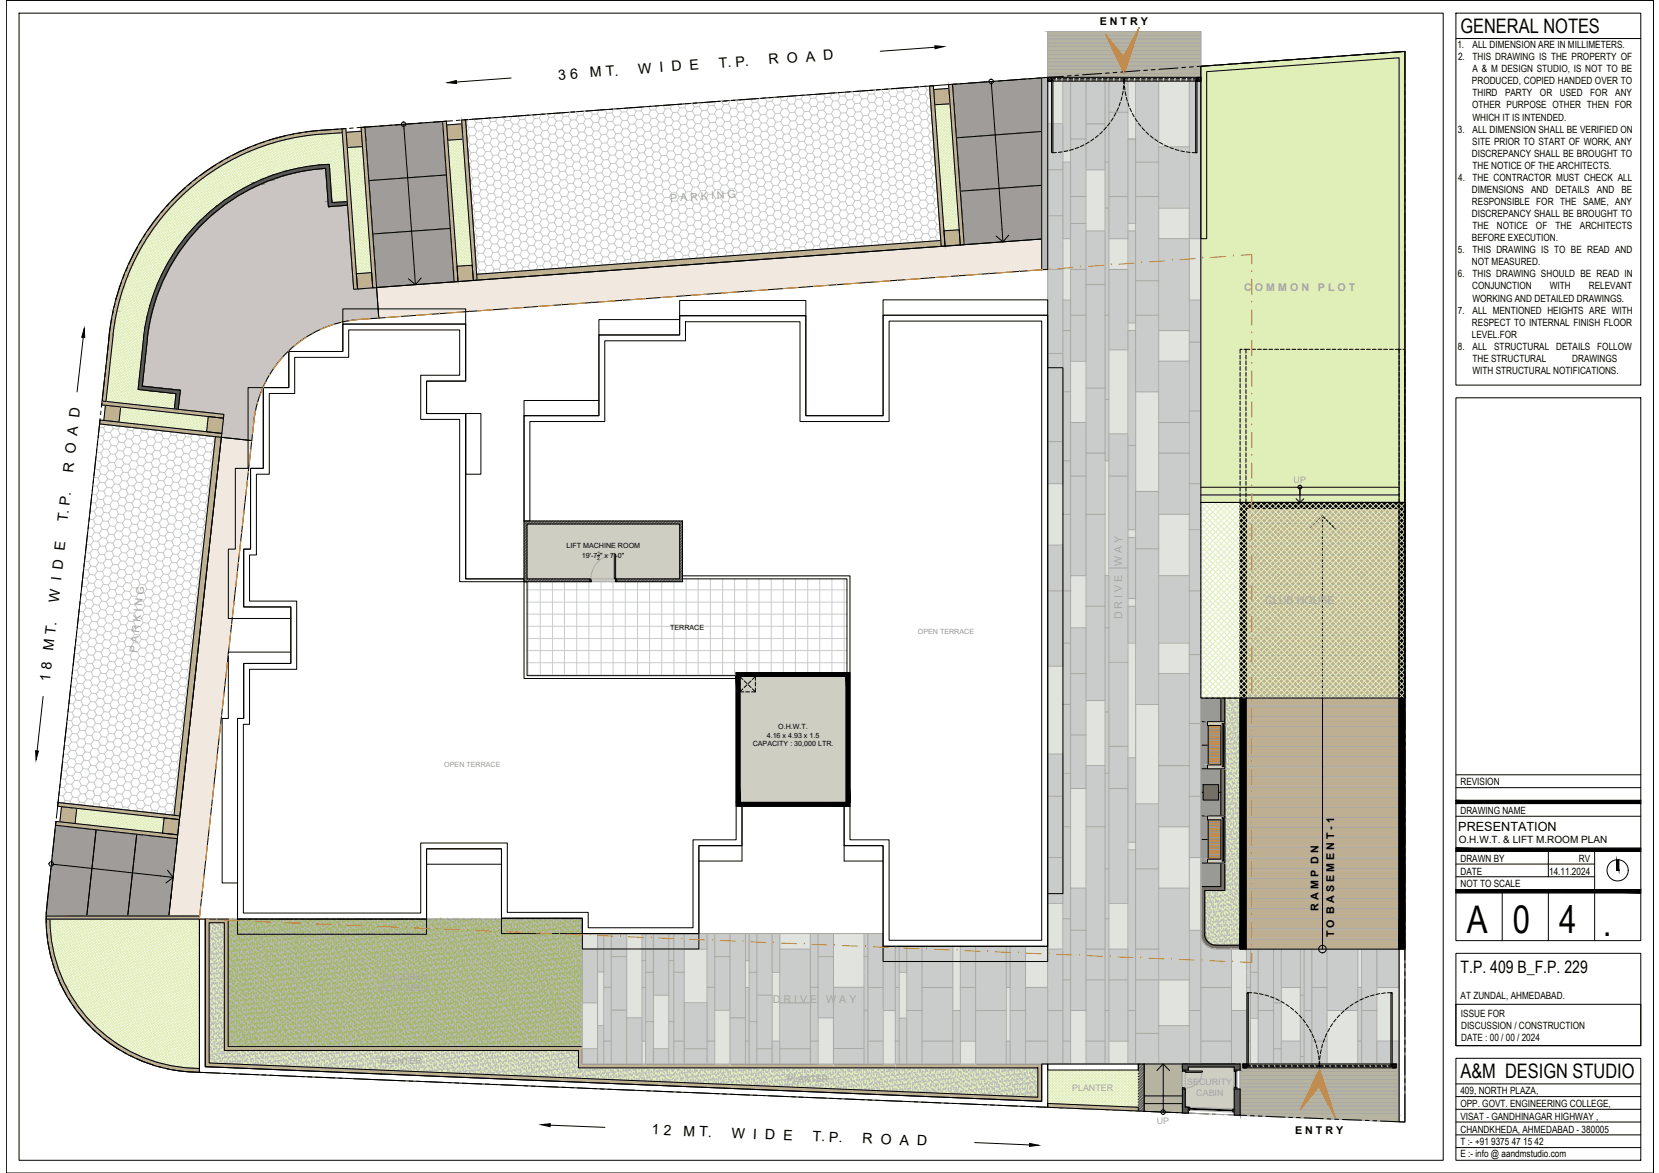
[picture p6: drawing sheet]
<svg xmlns="http://www.w3.org/2000/svg" width="420mm" height="297mm" viewBox="0 0 420 297" stroke-linecap="round" stroke-linejoin="round" font-family="sans-serif">
<defs><g id="words">
<g font-size="9.7">
<text x="371.5" y="236.2">A</text>
<text x="383.2" y="236.2">0</text>
<text x="394.9" y="236.2">4</text>
<text x="405.9" y="236.9">.</text>
</g>
<g font-size="5.1">
<text x="369.9" y="8.4">GENERAL NOTES</text>
<text x="369.9" y="273">A&amp;M DESIGN STUDIO</text>
</g>
<text font-size="4.3" x="369.9" y="246.5">T.P. 409 B_F.P. 229</text>
<g font-size="3.6">
<text x="182.1" y="17.2" transform="rotate(-4 182.1 17.2)">T. P.</text>
<text x="194.7" y="16.3" transform="rotate(-4 194.7 16.3)">R O A D</text>
<text x="141.5" y="20.2" transform="rotate(-4 141.5 20.2)">3 6</text>
<text x="149.5" y="19.6" transform="rotate(-4 149.5 19.6)">M T.</text>
<text x="161.7" y="18.7" transform="rotate(-4 161.7 18.7)">W I D E</text>
<text x="18.5" y="119.7" transform="rotate(-84 18.5 119.7)">R O A D</text>
<text x="17.1" y="132.2" transform="rotate(-84 17.1 132.2)">T. P.</text>
<text x="14.9" y="152.6" transform="rotate(-84 14.9 152.6)">W I D E</text>
<text x="13.5" y="164.8" transform="rotate(-84 13.5 164.8)">M T.</text>
<text x="12.6" y="172.7" transform="rotate(-84 12.6 172.7)">1 8</text>
<text x="165" y="287.3" transform="rotate(2 165 287.3)">1 2</text>
<text x="173" y="287.6" transform="rotate(2 173 287.6)">M T.</text>
<text x="185.3" y="288.1" transform="rotate(2 185.3 288.1)">W I D E</text>
<text x="205.7" y="288.9" transform="rotate(2 205.7 288.9)">T. P.</text>
<text x="218.4" y="289.5" transform="rotate(2 218.4 289.5)">R O A D</text>
</g>
<text font-size="3.2" x="369.3" y="210.4">PRESENTATION</text>
<g font-size="2.7">
<text x="278.5" y="6.3">E N T R Y</text>
<text x="333.9" y="230.6" transform="rotate(-90 333.9 230.6)">R A M P D N</text>
<text x="337.9" y="237.4" transform="rotate(-90 337.9 237.4)">T O B A S E M E N T - 1</text>
<text x="328" y="287.1">E N T R Y</text>
</g>
<g font-size="2.7" fill="#a6a6a6">
<text x="169.8" y="51.2" transform="rotate(-4 169.8 51.2)">P A R K I N G</text>
<text x="315.1" y="73.7">C O M M O N</text>
<text x="333.8" y="73.7">P L O T</text>
<text x="320.4" y="153">CLUB HOUSE</text>
<text x="34.7" y="165.3" transform="rotate(-84 34.7 165.3)">P A R K I N G</text>
<text x="195.7" y="253.9">D R I V E</text>
</g>
<g font-size="2.5">
<text x="369.1" y="12.2">1.</text>
<text x="369.3" y="15.3">2.</text>
<text x="372.9" y="15.3">THIS DRAWING IS THE PROPERTY OF</text>
<text x="373" y="12.2">ALL DIMENSION ARE IN MILLIMETERS.</text>
<text x="372.8" y="21.4">PRODUCED, COPIED HANDED OVER TO</text>
<text x="373" y="18.3">A &amp; M DESIGN STUDIO, IS NOT TO BE</text>
<text x="372.8" y="27.5">OTHER PURPOSE OTHER THEN FOR</text>
<text x="372.9" y="24.4">THIRD</text>
<text x="381.2" y="24.4">PARTY</text>
<text x="390" y="24.4">OR</text>
<text x="395.1" y="24.4">USED</text>
<text x="402.8" y="24.4">FOR</text>
<text x="409.1" y="24.4">ANY</text>
<text x="369.2" y="33.6">3.</text>
<text x="372.9" y="30.6">WHICH IT IS INTENDED.</text>
<text x="373" y="33.6">ALL DIMENSION SHALL BE VERIFIED ON</text>
<text x="372.8" y="39.7">DISCREPANCY SHALL BE BROUGHT TO</text>
<text x="372.9" y="36.6">SITE PRIOR TO START OF WORK, ANY</text>
<text x="369.3" y="45.8">4.</text>
<text x="372.9" y="42.7">THE NOTICE OF THE ARCHITECTS.</text>
<text x="372.9" y="45.8">THE CONTRACTOR MUST CHECK ALL</text>
<text x="372.8" y="48.8">DIMENSIONS</text>
<text x="372.8" y="51.9">RESPONSIBLE FOR THE SAME, ANY</text>
<text x="387.8" y="48.8">AND</text>
<text x="394" y="48.8">DETAILS</text>
<text x="404.5" y="48.8">AND</text>
<text x="410.6" y="48.8">BE</text>
<text x="372.8" y="55">DISCREPANCY SHALL BE BROUGHT TO</text>
<text x="372.9" y="58">THE</text>
<text x="379.1" y="58">NOTICE</text>
<text x="389" y="58">OF</text>
<text x="394" y="58">THE</text>
<text x="400.1" y="58">ARCHITECTS</text>
<text x="369.2" y="64.1">5.</text>
<text x="372.8" y="61.1">BEFORE EXECUTION.</text>
<text x="372.9" y="64.1">THIS DRAWING IS TO BE READ AND</text>
<text x="369.2" y="70.3">6.</text>
<text x="372.8" y="67.2">NOT MEASURED.</text>
<text x="372.9" y="70.3">THIS DRAWING SHOULD BE READ IN</text>
<text x="372.8" y="73.3">CONJUNCTION</text>
<text x="372.9" y="76.4">WORKING AND DETAILED DRAWINGS.</text>
<text x="392.5" y="73.3">WITH</text>
<text x="402.4" y="73.3">RELEVANT</text>
<text x="369.2" y="79.4">7.</text>
<text x="372.8" y="82.5">RESPECT TO INTERNAL FINISH FLOOR</text>
<text x="373" y="79.4">ALL MENTIONED HEIGHTS ARE WITH</text>
<text x="369.2" y="88.6">8.</text>
<text x="372.8" y="85.5">LEVEL.FOR</text>
<text x="373" y="88.6">ALL STRUCTURAL DETAILS FOLLOW</text>
<text x="372.9" y="91.6">THE STRUCTURAL</text>
<text x="372.9" y="94.7">WITH STRUCTURAL NOTIFICATIONS.</text>
<text x="398.2" y="91.6">DRAWINGS</text>
<text x="369.9" y="198.9">REVISION</text>
<text x="369.9" y="206.1">DRAWING NAME</text>
<text x="369.4" y="213.6">O.H.W.T. &amp; LIFT M.ROOM PLAN</text>
<text x="369.9" y="221.5">DATE</text>
<text x="369.9" y="218.2">DRAWN BY</text>
<text x="392.3" y="221.5">14.11.2024</text>
<text x="399.9" y="218.2">RV</text>
<text x="369.9" y="224.7">NOT TO SCALE</text>
<text x="369.9" y="253.1">AT ZUNDAL, AHMEDABAD.</text>
<text x="370" y="257.5">ISSUE FOR</text>
<text x="370" y="260.6">DISCUSSION / CONSTRUCTION</text>
<text x="370" y="263.7">DATE : 00 / 00 / 2024</text>
<text x="369.9" y="280.4">OPP. GOVT. ENGINEERING COLLEGE,</text>
<text x="369.9" y="277.1">409, NORTH PLAZA,</text>
<text x="369.9" y="286.8">CHANDKHEDA, AHMEDABAD - 380005</text>
<text x="369.9" y="283.6">VISAT - GANDHINAGAR HIGHWAY ,</text>
<text x="369.9" y="290">T :- +91 9375 47 15 42</text>
<text x="369.9" y="293">E :- info @ aandmstudio.com</text>
</g>
<g font-size="2.3" fill="#a6a6a6">
<text x="327.6" y="122.2">UP</text>
<text x="96.3" y="250.9">PLAY AREA</text>
<text x="96.9" y="248.3">CHILDREN</text>
<text x="96.4" y="269.4">PLANTER</text>
<text x="199.4" y="273.9">PLANTER</text>
<text x="271.5" y="276.3">PLANTER</text>
<text x="293" y="284.7">UP</text>
</g>
<g font-size="1.8">
<text x="143.5" y="138.8">LIFT MACHINE ROOM</text>
<text x="147.4" y="141.3">19'-7 &quot; x 7'-0&quot;</text>
<text x="169.7" y="159.5">TERRACE</text>
<text x="197.1" y="184.6">O.H.W.T.</text>
<text x="190.6" y="189">CAPACITY : 30,000 LTR.</text>
<text x="194.2" y="186.8">4.16 x 4.93 x 1.5</text>
</g>
<g font-size="1.8" fill="#989898">
<text x="232.5" y="160.5">OPEN TERRACE</text>
<text x="112.5" y="194.3">OPEN TERRACE</text>
</g>
<g font-size="1.3">
<text x="151.3" y="141.8">2</text>
<text x="151.3" y="140.6">1</text>
</g>
</g></defs>
<!-- layer: A-ELEV-HATCH-4 -->
<path d="M57.8 232.7l89.7 32.3v-32.3zM57.8 232.7l89.7 32.3h-89.7z" fill="#bababa" stroke="#bababa" stroke-width=".25"/>
<g fill="none" stroke="#a1b85c" stroke-width=".25">
<path d="M57.8 234.6h.1M57.8 235.6h.1M57.8 237.3h.1M57.8 239.8h.1M57.9 236.5h.1M57.9 237.4h.1M58 238.4h.1M58 239.3h.1M58 236.8h.1M58 233.7h.1M58 234.7h.1M58 235.5h.1"/>
<path d="M58 238.5h.1M58 233.8h.1M58 237.3h.1M58.1 239.1h.1M58.1 234.9h.1M58.1 237.4h.1M58.2 236.9h.1M58.2 239.9h.1M58.2 233.4h.1M58.2 237.3h.1M58.3 234.7h.1M58.3 238.5h.1"/>
<path d="M58.3 233.1h.1M58.3 238h.1M58.4 236h.1M58.5 233.2h.1M58.5 234.1h.1M58.5 239.8h.1M58.5 235.1h.1M58.5 236.2h.1M58.5 236h.1M58.5 238.2h.1M58.5 237.8h.1M58.5 239.6h.1"/>
<path d="M58.6 236.9h.1M58.6 237.9h.1M58.6 236h.1M58.6 238.8h.1M58.6 234.6h.1M58.7 239.8h.1M58.7 238.4h.1M58.7 239.7h.1M58.7 235.9h.1M58.7 234.3h.1M58.8 239.3h.1M58.8 233.3h.1"/>
<path d="M58.9 237.2h.1M58.9 234.5h.1M58.9 237.4h.1M59 239.4h.1M59 232.8h.1M59 234.6h.1M59 236.4h.1M59.1 234.7h.1M59.1 238.2h.1M59.1 233.6h.1M59.1 233.3h.1M59.1 235.9h.1"/>
<path d="M59.1 235.6h.1M59.1 234.6h.1M59.1 237.1h.1M59.1 239.7h.1M59.1 238.3h.1M59.2 235.5h.1M59.2 236.5h.1M59.2 237.4h.1M59.3 238.4h.1M59.3 233.7h.1M59.3 239.3h.1M59.3 234.6h.1"/>
<path d="M59.3 235.7h.1M59.3 238.7h.1M59.4 238.4h.1M59.4 233.2h.1M59.5 236.8h.1M59.5 235.1h.1M59.5 233.2h.1M59.5 233.3h.1M59.5 236.9h.1M59.6 234.5h.1M59.6 237.1h.1M59.6 238.7h.1"/>
<path d="M59.6 238.4h.1M59.6 237h.1M59.6 234.9h.1M59.7 233.2h.1M59.7 236.9h.1M59.7 239.9h.1M59.7 234.1h.1M59.8 235.1h.1M59.8 235.8h.1M59.8 236h.1M59.8 237h.1M59.8 239.6h.1"/>
<path d="M59.8 233.1h.1M59.9 237.9h.1M59.9 238.8h.1M59.9 238h.1M59.9 239.8h.1M59.9 233.7h.1M60 234.5h.1M60 238.3h.1M60 235.5h.1M60 235.7h.1M60 233.2h.1M60 237.3h.1"/>
<path d="M60 239.2h.1M60.1 239.6h.1M60.1 236.2h.1M60.1 235.6h.1M60.1 238.2h.1M60.2 239.3h.1M60.2 233.2h.1M60.2 237h.1M60.2 234.3h.1M60.3 239.3h.1M60.4 233.6h.1M60.4 235.7h.1"/>
<path d="M60.5 234.6h.1M60.5 235.5h.1M60.5 233.1h.1M60.5 239.5h.1M60.5 234.5h.1M60.5 237.4h.1M60.5 234.2h.1M60.5 236.4h.1M60.5 237h.1M60.5 239.4h.1M60.5 236h.1M60.5 238.3h.1"/>
<path d="M60.5 234.3h.1M60.5 237.8h.1M60.6 239.3h.1M60.6 239.6h.1M60.6 234.4h.1M60.6 235.6h.1M60.6 237.9h.1M60.7 238.2h.1M60.8 233.7h.1M60.8 233.1h.1M60.8 235.7h.1M60.8 238.7h.1"/>
<path d="M60.9 234.3h.1M60.9 236.9h.1M60.9 238.2h.1M60.9 232.8h.1M61 234.6h.1M61 232.9h.1M61 236.4h.1M61 233.1h.1M61 236.8h.1M61 238.3h.1M61.1 234h.1M61.1 235h.1"/>
<path d="M61.1 235.6h.1M61.1 236.5h.1M61.1 236h.1M61.1 239.4h.1M61.2 236.9h.1M61.2 237.9h.1M61.2 234.9h.1M61.2 238.8h.1M61.3 239.8h.1M61.3 239.9h.1M61.3 234.3h.1M61.3 235.6h.1"/>
<path d="M61.3 238.1h.1M61.4 239.4h.1M61.4 233.1h.1M61.4 238h.1M61.4 233.3h.1M61.5 235.1h.1M61.5 233h.1M61.5 236.9h.1M61.5 238.7h.1M61.6 236.8h.1M61.6 235.1h.1M61.6 233.2h.1"/>
<path d="M61.6 236.2h.1M61.6 238.2h.1M61.6 238.8h.1M61.7 233.6h.1M61.7 234.6h.1M61.7 235.5h.1M61.8 236.5h.1M61.8 232.9h.1M61.8 235.5h.1M61.8 239.3h.1M61.8 234.3h.1M61.8 237.4h.1"/>
<path d="M61.8 238.3h.1M61.8 236.8h.1M61.9 233.7h.1M62 234.2h.1M62 234.5h.1M62 237.4h.1M62 235.6h.1M62 238h.1M62 239.4h.1M62 233.8h.1M62 237.3h.1M62.1 239.2h.1"/>
<path d="M62.1 237.4h.1M62.1 232.9h.1M62.1 235.6h.1M62.2 236.7h.1M62.2 234.2h.1M62.3 238h.1M62.3 233.1h.1M62.3 233.7h.1M62.4 234h.1M62.4 235.7h.1M62.4 235h.1M62.4 236h.1"/>
<path d="M62.4 235.4h.1M62.4 238.7h.1M62.4 236.9h.1M62.4 239.3h.1M62.4 234.2h.1M62.5 237.8h.1M62.5 236h.1M62.5 238.8h.1M62.5 239.7h.1M62.5 237.9h.1M62.5 239.6h.1M62.6 236.8h.1"/>
<path d="M62.6 236.1h.1M62.6 234.1h.1M62.6 239.7h.1M62.7 235.4h.1M62.7 237.9h.1M62.7 239.2h.1M62.7 234.9h.1M62.8 236.9h.1M62.8 239.9h.1M62.8 232.8h.1M62.9 236.6h.1M62.9 233.1h.1"/>
<path d="M62.9 232.9h.1M62.9 238h.1M62.9 234.6h.1M63 233.5h.1M63 236.5h.1M63 238.3h.1M63 234.5h.1M63 235.4h.1M63 234.7h.1M63.1 236.4h.1M63.1 232.8h.1M63.1 235.4h.1"/>
<path d="M63.1 237.3h.1M63.1 236.6h.1M63.1 239.2h.1M63.1 233.2h.1M63.1 236.2h.1M63.1 238.4h.1M63.2 238.3h.1M63.2 239.3h.1M63.2 238.2h.1M63.3 234h.1M63.3 234.3h.1M63.3 237.9h.1"/>
<path d="M63.4 239.3h.1M63.4 233.3h.1M63.5 235.1h.1M63.5 232.7h.1M63.5 234.5h.1M63.5 237.4h.1M63.5 233.4h.1M63.5 236.9h.1M63.5 234h.1M63.5 236.5h.1M63.5 239.4h.1M63.5 238.7h.1"/>
<path d="M63.6 233.1h.1M63.6 237.8h.1M63.6 237h.1M63.6 234h.1M63.7 235h.1M63.7 236h.1M63.7 236.9h.1M63.7 235.6h.1M63.8 237.9h.1M63.8 238.8h.1M63.8 235.2h.1M63.8 239.7h.1"/>
<path d="M63.8 239.1h.1M63.8 233.7h.1M63.9 235.7h.1M63.9 238.7h.1M63.9 233.8h.1M64 234h.1M64 237.8h.1M64 235.6h.1M64 235.2h.1M64 237.4h.1M64 239.2h.1M64.1 239h.1"/>
<path d="M64.1 235.7h.1M64.1 236.8h.1M64.1 239.3h.1M64.2 236.5h.1M64.3 233.5h.1M64.3 234.9h.1M64.3 234.5h.1M64.3 236.9h.1M64.3 239.9h.1M64.3 235.4h.1M64.4 236.4h.1M64.4 237.3h.1"/>
<path d="M64.4 235.1h.1M64.4 238.3h.1M64.4 239h.1M64.4 233.1h.1M64.4 234.2h.1M64.5 239.2h.1M64.5 236.4h.1M64.5 238h.1M64.5 236h.1M64.5 237.9h.1M64.5 234.3h.1M64.6 239.7h.1"/>
<path d="M64.6 233.9h.1M64.6 237.9h.1M64.6 237.7h.1M64.6 233.2h.1M64.6 236.2h.1M64.7 238.2h.1M64.8 234.3h.1M64.9 233.8h.1M64.9 236.4h.1M64.9 233h.1M64.9 237.6h.1M64.9 239.3h.1"/>
<path d="M64.9 232.9h.1M64.9 234h.1M64.9 234.7h.1M65 234.9h.1M65 232.9h.1M65 236.5h.1M65 235.9h.1M65 236.8h.1M65 234.5h.1M65 238.3h.1M65.1 237.8h.1M65.1 235.1h.1"/>
<path d="M65.1 237.4h.1M65.1 236.6h.1M65.1 238.7h.1M65.1 238.9h.1M65.1 239.4h.1M65.2 239.7h.1M65.2 235.6h.1M65.3 233.8h.1M65.3 235.1h.1M65.3 237.6h.1M65.4 238.9h.1M65.4 233.7h.1"/>
<path d="M65.4 233.3h.1M65.4 235.7h.1M65.4 238.7h.1M65.4 235.1h.1M65.5 237h.1M65.5 238.8h.1M65.5 233.5h.1M65.5 236.3h.1M65.5 235.2h.1M65.6 234.5h.1M65.6 238.9h.1M65.6 235.4h.1"/>
<path d="M65.6 236.4h.1M65.6 236.8h.1M65.7 237.3h.1M65.7 238.3h.1M65.7 239.2h.1M65.7 235h.1M65.7 238.8h.1M65.8 236.2h.1M65.8 234.9h.1M65.8 236.9h.1M65.8 239.9h.1M65.9 233.8h.1"/>
<path d="M66 233.7h.1M66 233.1h.1M66 235.6h.1M66 237.4h.1M66 237.5h.1M66 233.9h.1M66 239.3h.1M66 238h.1M66.1 237.5h.1M66.2 236.2h.1M66.2 233.2h.1M66.2 233h.1"/>
<path d="M66.2 233.7h.1M66.3 234h.1M66.3 234.9h.1M66.3 237.5h.1M66.3 238.2h.1M66.3 235.9h.1M66.3 236.8h.1M66.4 237.8h.1M66.4 238.7h.1M66.4 234.9h.1M66.4 234.3h.1M66.4 239.7h.1"/>
<path d="M66.4 239.3h.1M66.4 236.1h.1M66.5 237.9h.1M66.5 239.7h.1M66.5 236.2h.1M66.6 233.6h.1M66.6 234.5h.1M66.6 237.4h.1M66.6 239.8h.1M66.6 234.9h.1M66.6 239.4h.1M66.7 238.7h.1"/>
<path d="M66.8 235.6h.1M66.8 236.1h.1M66.9 233.5h.1M66.9 234.4h.1M66.9 239.9h.1M66.9 232.9h.1M66.9 235.4h.1M66.9 233.7h.1M66.9 234.7h.1M67 236.3h.1M67 235.7h.1M67 238.7h.1"/>
<path d="M67 236.5h.1M67 238.4h.1M67 237.3h.1M67 238.2h.1M67 234.8h.1M67.1 239.2h.1M67.1 234.8h.1M67.1 238.4h.1M67.1 236.1h.1M67.1 238.6h.1M67.1 239.9h.1M67.1 236.8h.1"/>
<path d="M67.3 233.5h.1M67.3 237.3h.1M67.3 234.9h.1M67.4 236.9h.1M67.4 239.9h.1M67.4 233.4h.1M67.4 235.2h.1M67.4 237h.1M67.5 233h.1M67.5 234h.1M67.5 233.5h.1M67.5 238.8h.1"/>
<path d="M67.5 234.9h.1M67.5 236h.1M67.5 239.8h.1M67.5 237.1h.1M67.6 235.9h.1M67.6 237.3h.1M67.6 238h.1M67.6 236.8h.1M67.6 237.8h.1M67.6 238.7h.1M67.7 239.7h.1M67.7 233.2h.1"/>
<path d="M67.7 234.7h.1M67.7 236.2h.1M67.8 238.5h.1M67.8 238.2h.1M67.9 233.4h.1M67.9 234.3h.1M67.9 233.8h.1M67.9 235.6h.1M67.9 237.3h.1M67.9 239.3h.1M68 234.7h.1M68 237.5h.1"/>
<path d="M68 239.3h.1M68 238.5h.1M68 235.7h.1M68.1 239.3h.1M68.1 234.5h.1M68.1 237.4h.1M68.2 233.5h.1M68.2 236h.1M68.2 239.4h.1M68.2 234.4h.1M68.2 239.8h.1M68.2 235.4h.1"/>
<path d="M68.2 236.3h.1M68.3 237.3h.1M68.3 235.6h.1M68.3 238.2h.1M68.4 239.2h.1M68.4 234.6h.1M68.4 235.9h.1M68.4 238.4h.1M68.4 234.3h.1M68.5 239.7h.1M68.5 233.7h.1M68.5 236.1h.1"/>
<path d="M68.5 237.9h.1M68.5 235.7h.1M68.5 238.6h.1M68.5 234.3h.1M68.5 239.8h.1M68.5 238h.1M68.6 233.3h.1M68.6 237.1h.1M68.7 236.8h.1M68.8 233h.1M68.8 233.9h.1M68.8 233.3h.1"/>
<path d="M68.8 235.9h.1M68.8 234.9h.1M68.9 234.9h.1M68.9 235.8h.1M68.9 237.1h.1M68.9 239.7h.1M68.9 232.9h.1M68.9 236.8h.1M68.9 236.9h.1M68.9 239.9h.1M68.9 234.8h.1M68.9 236.5h.1"/>
<path d="M69 237.7h.1M69 233h.1M69 238.4h.1M69 238.7h.1M69 239.6h.1M69 236.6h.1M69 234.6h.1M69 233.1h.1M69.1 238.4h.1M69.1 238h.1M69.3 233.2h.1M69.3 236.2h.1"/>
<path d="M69.3 234.5h.1M69.3 237.1h.1M69.3 238.2h.1M69.3 238.3h.1M69.4 233.4h.1M69.4 235.2h.1M69.4 233.5h.1M69.4 234.3h.1M69.5 234.4h.1M69.5 235.4h.1M69.5 237.1h.1M69.5 238.8h.1"/>
<path d="M69.5 236.3h.1M69.5 235.8h.1M69.5 239.3h.1M69.5 235.3h.1M69.6 237.3h.1M69.6 239.6h.1M69.6 238.9h.1M69.6 238.2h.1M69.6 239.2h.1M69.6 234.5h.1M69.6 237.4h.1M69.7 239.4h.1"/>
<path d="M69.7 234.5h.1M69.7 238.3h.1M69.8 235.7h.1M69.8 239.6h.1M69.9 235.6h.1M69.9 233.8h.1M69.9 233.2h.1M69.9 237h.1M69.9 235.7h.1M69.9 237.5h.1M70 233.7h.1M70 233.9h.1"/>
<path d="M70 239.3h.1M70 235.7h.1M70 237.6h.1M70.1 238.6h.1M70.1 233h.1M70.1 233.9h.1M70.1 234.9h.1M70.1 235.7h.1M70.2 235.8h.1M70.2 233.1h.1M70.2 239.5h.1M70.2 236.8h.1"/>
<path d="M70.2 237.7h.1M70.2 237h.1M70.3 238.7h.1M70.3 239.6h.1M70.4 234.4h.1M70.4 238.2h.1M70.4 234.9h.1M70.4 234.3h.1M70.4 236.1h.1M70.4 236.9h.1M70.4 239.9h.1M70.4 237.9h.1"/>
<path d="M70.5 236.2h.1M70.5 239.8h.1M70.6 233.1h.1M70.6 239.8h.1M70.6 234.3h.1M70.6 236.9h.1M70.6 238h.1M70.7 238.2h.1M70.7 233.4h.1M70.8 234.4h.1M70.8 233.2h.1M70.8 236.2h.1"/>
<path d="M70.8 235.3h.1M70.8 235.6h.1M70.8 238.2h.1M70.9 236.3h.1M70.9 237.2h.1M70.9 239.4h.1M70.9 232.9h.1M70.9 234.8h.1M70.9 238.2h.1M71 239.1h.1M71 234.3h.1M71 236.6h.1"/>
<path d="M71 238.4h.1M71 234.9h.1M71 239.3h.1M71 238.5h.1M71.1 235.6h.1M71.1 238.1h.1M71.1 239.4h.1M71.2 234.5h.1M71.2 237.4h.1M71.2 233h.1M71.2 239.4h.1M71.3 236.8h.1"/>
<path d="M71.3 233h.1M71.4 233.9h.1M71.4 235.6h.1M71.4 233.4h.1M71.4 234.9h.1M71.4 235.2h.1M71.4 237.1h.1M71.5 235.8h.1M71.5 236.8h.1M71.5 233.5h.1M71.5 238.9h.1M71.5 237.7h.1"/>
<path d="M71.5 232.9h.1M71.5 235.5h.1M71.5 239.3h.1M71.5 237.1h.1M71.5 238.7h.1M71.5 239.6h.1M71.5 233.7h.1M71.6 235.7h.1M71.6 238.6h.1M71.7 234.2h.1M71.8 238h.1M71.8 236.8h.1"/>
<path d="M71.9 232.9h.1M71.9 233.9h.1M71.9 235.7h.1M71.9 236.7h.1M71.9 234.9h.1M71.9 237.5h.1M72 234.2h.1M72 236.9h.1M72 239.8h.1M72 235.8h.1M72 239.3h.1M72 238h.1"/>
<path d="M72.1 233.4h.1M72.1 234.3h.1M72.1 239.4h.1M72.1 235.3h.1M72.1 233.1h.1M72.1 236.2h.1M72.1 235.4h.1M72.2 237.2h.1M72.2 238.2h.1M72.2 239.3h.1M72.2 238h.1M72.2 239.1h.1"/>
<path d="M72.3 233.2h.1M72.3 236.2h.1M72.3 234.1h.1M72.3 238.2h.1M72.3 234.3h.1M72.4 235.4h.1M72.4 237.9h.1M72.4 239.2h.1M72.4 236.2h.1M72.4 238h.1M72.5 234.4h.1M72.5 239.8h.1"/>
<path d="M72.5 234.3h.1M72.5 238.1h.1M72.6 232.8h.1M72.6 239.3h.1M72.6 236.6h.1M72.7 232.9h.1M72.7 233.9h.1M72.7 234.8h.1M72.7 234.5h.1M72.7 237.4h.1M72.8 235.8h.1M72.8 239.4h.1"/>
<path d="M72.8 236.7h.1M72.8 237.7h.1M72.8 232.8h.1M72.8 235.3h.1M72.9 238.6h.1M72.9 236.6h.1M72.9 239.2h.1M72.9 233h.1M72.9 239.6h.1M72.9 235.6h.1M72.9 234.8h.1M72.9 233.1h.1"/>
<path d="M72.9 238.4h.1M73 236.7h.1M73 234h.1M73.1 237.9h.1M73.1 233.7h.1M73.1 235.7h.1M73.1 238.6h.1M73.2 232.7h.1M73.3 234h.1M73.3 236.5h.1M73.3 236.8h.1M73.3 233.4h.1"/>
<path d="M73.3 234.4h.1M73.3 237.8h.1M73.4 235.3h.1M73.4 233.5h.1M73.4 236.2h.1M73.4 237.2h.1M73.4 237.1h.1M73.4 238.2h.1M73.4 234.9h.1M73.4 235.4h.1M73.4 238.9h.1M73.5 239.1h.1"/>
<path d="M73.5 235.2h.1M73.5 236.9h.1M73.5 239.8h.1M73.5 239h.1M73.6 233.1h.1M73.7 234h.1M73.7 237.8h.1M73.7 238h.1M73.7 235.2h.1M73.8 239h.1M73.8 233.2h.1M73.8 233.9h.1"/>
<path d="M73.9 236.2h.1M73.9 236.5h.1M73.9 238.2h.1M73.9 235.7h.1M73.9 237.6h.1M74 232.9h.1M74 234h.1M74 239.4h.1M74 233.9h.1M74 237.6h.1M74 234.8h.1M74 235.7h.1"/>
<path d="M74 234.3h.1M74.1 236.7h.1M74.1 239.3h.1M74.1 237.6h.1M74.1 235.1h.1M74.2 238.6h.1M74.2 239.6h.1M74.2 236.4h.1M74.2 239h.1M74.3 234.4h.1M74.3 237.4h.1M74.3 239.4h.1"/>
<path d="M74.3 233.8h.1M74.4 237.7h.1M74.4 234.4h.1M74.4 236.2h.1M74.4 235.5h.1M74.4 238h.1M74.5 236.3h.1M74.5 239.8h.1M74.5 239.9h.1M74.6 233.8h.1M74.6 236.4h.1M74.6 233.7h.1"/>
<path d="M74.6 233.4h.1M74.6 237.6h.1M74.6 235.7h.1M74.6 238.6h.1M74.7 234.3h.1M74.7 235.3h.1M74.7 236.2h.1M74.8 237.2h.1M74.8 238.1h.1M74.8 239.1h.1M74.8 235.1h.1M74.8 238.9h.1"/>
<path d="M74.8 236.8h.1M74.8 233h.1M74.8 234.8h.1M74.9 236.7h.1M74.9 234.9h.1M74.9 238.4h.1M75 234.9h.1M75 233.8h.1M75 238.5h.1M75.1 235h.1M75.1 237.6h.1M75.1 236.9h.1"/>
<path d="M75.1 239.8h.1M75.1 238.9h.1M75.2 233.1h.1M75.2 232.9h.1M75.2 238h.1M75.3 233.9h.1M75.3 234.8h.1M75.3 236.3h.1M75.3 235.8h.1M75.3 233.5h.1M75.4 236.7h.1M75.4 235.3h.1"/>
<path d="M75.4 237.6h.1M75.4 238.6h.1M75.4 233.2h.1M75.4 236.2h.1M75.4 233.5h.1M75.4 237.1h.1M75.4 239.6h.1M75.4 238.2h.1M75.4 239h.1M75.5 235h.1M75.5 238.8h.1M75.5 237.2h.1"/>
<path d="M75.5 236.2h.1M75.6 234.3h.1M75.6 239.3h.1M75.7 233.7h.1M75.7 237.5h.1M75.8 234.4h.1M75.8 237.4h.1M75.8 239.4h.1M75.9 234h.1M75.9 235.7h.1M75.9 233.4h.1M75.9 236.2h.1"/>
<path d="M75.9 237.6h.1M75.9 234.3h.1M75.9 233.7h.1M75.9 235.5h.1M75.9 235.8h.1M75.9 239.4h.1M76 235.3h.1M76 237.5h.1M76 236.2h.1M76 237.1h.1M76 239.5h.1M76.1 238.1h.1"/>
<path d="M76.1 239h.1M76.1 234.9h.1M76.1 233.7h.1M76.2 238.7h.1M76.2 235.7h.1M76.2 238.6h.1M76.3 233.6h.1M76.3 234.4h.1M76.4 234.9h.1M76.4 237.4h.1M76.4 236.8h.1M76.4 236.2h.1"/>
<path d="M76.4 238.7h.1M76.4 234.5h.1M76.4 238h.1M76.5 239.9h.1M76.5 238.1h.1M76.5 232.9h.1M76.5 234.9h.1M76.6 233.8h.1M76.6 236.1h.1M76.6 236.9h.1M76.6 239.8h.1M76.6 234.8h.1"/>
<path d="M76.6 239.9h.1M76.7 235.7h.1M76.7 236.7h.1M76.7 237.6h.1M76.7 233.1h.1M76.8 238.6h.1M76.8 238h.1M76.8 239.5h.1M76.8 234.8h.1M76.8 233h.1M76.8 236.1h.1M76.8 234.9h.1"/>
<path d="M76.9 239.9h.1M76.9 233.1h.1M76.9 236.7h.1M76.9 233.2h.1M76.9 236.2h.1M76.9 238.5h.1M77 238.2h.1M77 236.8h.1M77 233.5h.1M77 237.3h.1M77.1 234.3h.1M77.2 233.4h.1"/>
<path d="M77.2 239.3h.1M77.2 234.3h.1M77.3 235.3h.1M77.3 236.2h.1M77.3 233.5h.1M77.3 236h.1M77.3 239.8h.1M77.3 237.2h.1M77.3 237.3h.1M77.3 234.4h.1M77.3 237.4h.1M77.3 238.1h.1"/>
<path d="M77.4 239h.1M77.4 239.4h.1M77.4 237.1h.1M77.4 235.4h.1M77.5 234.7h.1M77.5 238.5h.1M77.5 235.5h.1M77.5 239h.1M77.6 233.4h.1M77.6 233.7h.1M77.7 237.2h.1M77.7 234.7h.1"/>
<path d="M77.7 235.7h.1M77.7 238.6h.1M77.8 238.5h.1M77.8 234h.1M77.9 232.9h.1M77.9 235.8h.1M77.9 233.8h.1M77.9 234.8h.1M77.9 236h.1M77.9 236.8h.1M77.9 234h.1M77.9 237.6h.1"/>
<path d="M77.9 235.7h.1M77.9 239.8h.1M77.9 239.4h.1M78 236.6h.1M78 237.7h.1M78 237.6h.1M78 238.5h.1M78.1 239.5h.1M78.1 234.9h.1M78.1 234.6h.1M78.1 236.9h.1M78.1 239.8h.1"/>
<path d="M78.1 235.9h.1M78.1 238.4h.1M78.2 239.7h.1M78.2 233.1h.1M78.3 233.3h.1M78.3 238h.1M78.3 234.4h.1M78.4 237.1h.1M78.4 236.2h.1M78.4 238.1h.1M78.4 239.9h.1M78.4 233.2h.1"/>
<path d="M78.4 236.3h.1M78.5 238.2h.1M78.5 233.3h.1M78.5 234.3h.1M78.5 240h.1M78.6 235.2h.1M78.6 233.3h.1M78.6 235.9h.1M78.6 236.2h.1M78.6 239.7h.1M78.7 237.1h.1M78.7 238.1h.1"/>
<path d="M78.7 234.3h.1M78.7 239h.1M78.7 239.3h.1M78.7 240h.1M78.8 234.6h.1M78.8 238.4h.1M78.8 234.4h.1M78.8 233.1h.1M78.8 234.9h.1M78.9 237.4h.1M78.9 236.7h.1M78.9 239.4h.1"/>
<path d="M78.9 235h.1M78.9 238.5h.1M79 233.2h.1M79 238.6h.1M79 234.5h.1M79 237.1h.1M79 235.5h.1M79.1 238.3h.1M79.1 232.9h.1M79.1 233.8h.1M79.2 234.8h.1M79.2 235.7h.1"/>
<path d="M79.2 233.7h.1M79.2 236.7h.1M79.2 237.6h.1M79.2 235.8h.1M79.2 238.6h.1M79.3 238.5h.1M79.3 239.6h.1M79.3 233.5h.1M79.3 239.5h.1M79.3 235.4h.1M79.4 233.6h.1M79.4 237.2h.1"/>
<path d="M79.4 234.5h.1M79.4 236.8h.1M79.4 239h.1M79.5 238.3h.1M79.5 237.3h.1M79.5 235.7h.1M79.5 239.6h.1M79.6 234.9h.1M79.6 236.9h.1M79.6 239.8h.1M79.7 233.2h.1M79.7 237h.1"/>
<path d="M79.8 233.1h.1M79.8 233.3h.1M79.8 234h.1M79.8 234.3h.1M79.8 238h.1M79.8 235.8h.1M79.9 235.2h.1M79.9 236.2h.1M79.9 235.7h.1M79.9 237.6h.1M79.9 239.5h.1M79.9 237.1h.1"/>
<path d="M79.9 233.1h.1M79.9 236.9h.1M79.9 235.9h.1M80 238h.1M80 239h.1M80 233.2h.1M80 239.9h.1M80 236.2h.1M80 239.6h.1M80.1 238.2h.1M80.1 234.4h.1M80.2 234.3h.1"/>
<path d="M80.2 239.3h.1M80.3 233.1h.1M80.3 234.5h.1M80.3 234.3h.1M80.3 236.9h.1M80.3 236.3h.1M80.4 238.2h.1M80.4 234.4h.1M80.4 237.4h.1M80.4 234.6h.1M80.4 232.8h.1M80.4 239.4h.1"/>
<path d="M80.4 239.9h.1M80.5 233.8h.1M80.5 238.2h.1M80.5 234.7h.1M80.5 235.7h.1M80.6 236.6h.1M80.6 235.6h.1M80.6 235.5h.1M80.6 237.6h.1M80.6 238.5h.1M80.6 239.4h.1M80.6 239.5h.1"/>
<path d="M80.7 233.7h.1M80.8 234.3h.1M80.8 235.7h.1M80.8 238.6h.1M80.8 233.1h.1M80.8 235.6h.1M80.8 238.1h.1M80.8 234.9h.1M80.9 239.4h.1M80.9 233.2h.1M80.9 236.8h.1M80.9 238.6h.1"/>
<path d="M81 233h.1M81 236.8h.1M81.1 233.3h.1M81.1 234.3h.1M81.1 235.2h.1M81.1 234.9h.1M81.2 236.2h.1M81.2 236.9h.1M81.2 237.1h.1M81.2 238.1h.1M81.2 239.8h.1M81.2 239h.1"/>
<path d="M81.2 232.9h.1M81.2 235.5h.1M81.2 239.3h.1M81.3 239.9h.1M81.3 236.8h.1M81.3 233.6h.1M81.3 233.1h.1M81.3 235.4h.1M81.4 238h.1M81.4 237.2h.1M81.4 239h.1M81.4 235.5h.1"/>
<path d="M81.4 234.2h.1M81.5 239.1h.1M81.5 233.2h.1M81.5 236.2h.1M81.6 238.2h.1M81.6 232.9h.1M81.7 236.7h.1M81.7 232.8h.1M81.7 234.2h.1M81.7 234.3h.1M81.7 233.8h.1M81.7 238h.1"/>
<path d="M81.7 239.3h.1M81.8 234.7h.1M81.8 234h.1M81.8 235.7h.1M81.8 236.6h.1M81.8 235.9h.1M81.9 237.6h.1M81.9 235.4h.1M81.9 234.1h.1M81.9 238.5h.1M81.9 239.3h.1M81.9 234.4h.1"/>
<path d="M81.9 237.4h.1M81.9 239.5h.1M82 239.4h.1M82 237.7h.1M82.1 234.1h.1M82.1 235.5h.1M82.1 235.4h.1M82.1 237.9h.1M82.2 239.2h.1M82.3 233.7h.1M82.3 232.8h.1M82.3 235.7h.1"/>
<path d="M82.3 234.5h.1M82.3 236.6h.1M82.3 238.6h.1M82.3 232.7h.1M82.3 236.3h.1M82.4 233.2h.1M82.4 238.2h.1M82.4 239.9h.1M82.4 234.2h.1M82.4 236.4h.1M82.5 235.1h.1M82.5 236.1h.1"/>
<path d="M82.5 237.1h.1M82.5 236.8h.1M82.6 238h.1M82.6 232.8h.1M82.6 235.3h.1M82.6 239h.1M82.6 239.9h.1M82.6 236.6h.1M82.6 239.1h.1M82.7 234.9h.1M82.7 236.9h.1M82.7 239.8h.1"/>
<path d="M82.8 234h.1M82.8 233.2h.1M82.8 237.9h.1M82.8 234.9h.1M82.8 233.1h.1M82.8 236.8h.1M82.8 238.6h.1M82.9 238h.1M82.9 235h.1M83 232.8h.1M83 232.7h.1M83 238.7h.1"/>
<path d="M83 233.8h.1M83 234h.1M83 236.5h.1M83.1 234.7h.1M83.1 235.7h.1M83.1 237.8h.1M83.1 233.2h.1M83.1 236.2h.1M83.1 236.6h.1M83.1 238.2h.1M83.1 237.6h.1M83.2 238.5h.1"/>
<path d="M83.2 239.4h.1M83.2 235.2h.1M83.2 234.3h.1M83.3 239h.1M83.3 233.6h.1M83.3 239.3h.1M83.3 235.4h.1M83.4 233.7h.1M83.4 237.2h.1M83.4 233.9h.1M83.4 239.1h.1M83.4 237.8h.1"/>
<path d="M83.4 234.4h.1M83.4 237.4h.1M83.4 237.3h.1M83.5 235.2h.1M83.5 239h.1M83.5 239.4h.1M83.7 236.5h.1M83.7 235.5h.1M83.7 233.2h.1M83.7 234.2h.1M83.7 235.1h.1M83.8 236.1h.1"/>
<path d="M83.8 233.7h.1M83.8 234.1h.1M83.8 237.1h.1M83.8 238h.1M83.8 235.9h.1M83.9 238.9h.1M83.9 235.1h.1M83.9 235.7h.1M83.9 238.6h.1M83.9 237.7h.1M83.9 239.5h.1M83.9 239.9h.1"/>
<path d="M83.9 236.4h.1M83.9 239h.1M83.9 236h.1M83.9 239.6h.1M84 236.8h.1M84.1 233.8h.1M84.1 237.7h.1M84.2 234.9h.1M84.2 236.9h.1M84.2 239.8h.1M84.3 234.5h.1M84.3 232.7h.1"/>
<path d="M84.3 233.7h.1M84.3 233.8h.1M84.3 236.4h.1M84.3 238.2h.1M84.4 234.6h.1M84.4 237.6h.1M84.4 233.1h.1M84.4 235.6h.1M84.4 238h.1M84.4 240h.1M84.5 236.5h.1M84.5 237.5h.1"/>
<path d="M84.5 238.2h.1M84.5 238.4h.1M84.5 239.4h.1M84.5 235.1h.1M84.6 238.9h.1M84.6 233.2h.1M84.6 236.1h.1M84.6 238.1h.1M84.8 233.8h.1M84.8 234.3h.1M84.8 233.2h.1M84.8 235h.1"/>
<path d="M84.8 237.6h.1M84.8 238.8h.1M84.8 239.2h.1M84.8 236.8h.1M84.9 238.6h.1M84.9 233.2h.1M84.9 236.9h.1M85 234.2h.1M85 234.4h.1M85 235.1h.1M85 236.3h.1M85 237.4h.1"/>
<path d="M85 236.1h.1M85 237.1h.1M85 239.4h.1M85.1 238h.1M85.1 239h.1M85.2 239.9h.1M85.2 235h.1M85.2 235.5h.1M85.2 238.8h.1M85.3 236.2h.1M85.3 233.6h.1M85.3 235.4h.1"/>
<path d="M85.3 233.7h.1M85.3 237.3h.1M85.3 239.1h.1M85.4 235.7h.1M85.4 238.6h.1M85.4 235.5h.1M85.4 233.7h.1M85.4 237.5h.1M85.4 239.2h.1M85.6 236.8h.1M85.6 232.7h.1M85.6 233.7h.1"/>
<path d="M85.6 236.2h.1M85.7 234.6h.1M85.7 235.6h.1M85.7 233.6h.1M85.7 237.5h.1M85.7 236.5h.1M85.7 234.9h.1M85.8 237.5h.1M85.8 236.9h.1M85.8 239.8h.1M85.8 234.1h.1M85.8 238.4h.1"/>
<path d="M85.8 239.4h.1M85.8 235.9h.1M85.8 237.7h.1M85.9 234.9h.1M85.9 234.2h.1M85.9 239.6h.1M85.9 238.7h.1M85.9 233.1h.1M85.9 237.8h.1M86 238h.1M86.1 233.6h.1M86.1 234.9h.1"/>
<path d="M86.1 237.4h.1M86.1 233.2h.1M86.1 236.1h.1M86.1 238.7h.1M86.2 238.1h.1M86.2 232.7h.1M86.3 233.2h.1M86.3 234.6h.1M86.3 236.4h.1M86.3 234.1h.1M86.3 235.1h.1M86.3 236.1h.1"/>
<path d="M86.3 234.3h.1M86.3 232.8h.1M86.4 236h.1M86.4 239.9h.1M86.4 239.2h.1M86.4 238.2h.1M86.4 237h.1M86.4 236.5h.1M86.4 237.9h.1M86.4 238.9h.1M86.5 239.8h.1M86.5 234.8h.1"/>
<path d="M86.5 234.4h.1M86.5 237.4h.1M86.6 236.1h.1M86.6 238.6h.1M86.6 239.4h.1M86.6 239.9h.1M86.7 235.5h.1M86.7 233.5h.1M86.7 233.2h.1M86.8 237.3h.1M86.8 235h.1M86.8 236.8h.1"/>
<path d="M86.8 238.7h.1M86.9 232.7h.1M86.9 233.7h.1M86.9 235.1h.1M86.9 234.6h.1M86.9 235.7h.1M86.9 238.6h.1M86.9 238.7h.1M87 235.6h.1M87 236.5h.1M87 233.5h.1M87 236h.1"/>
<path d="M87 239.8h.1M87 237.5h.1M87 238.4h.1M87 237.3h.1M87.1 239.4h.1M87.1 236.8h.1M87.2 234.7h.1M87.2 238.5h.1M87.2 234.9h.1M87.2 233.7h.1M87.3 236.9h.1M87.3 235.5h.1"/>
<path d="M87.3 237.3h.1M87.3 239.8h.1M87.3 233.8h.1M87.3 239.1h.1M87.4 233.4h.1M87.4 237.4h.1M87.4 237.2h.1M87.5 234.7h.1M87.5 233.1h.1M87.5 238.5h.1M87.5 238h.1M87.5 233.2h.1"/>
<path d="M87.6 234.1h.1M87.6 235.1h.1M87.6 235.9h.1M87.6 233.2h.1M87.7 236h.1M87.7 237h.1M87.7 239.8h.1M87.7 236.1h.1M87.7 237.9h.1M87.7 238.1h.1M87.8 238.9h.1M87.8 239.8h.1"/>
<path d="M87.8 234.1h.1M87.8 236h.1M87.8 234.6h.1M87.8 234.3h.1M87.8 237.8h.1M87.8 239.6h.1M87.9 235.9h.1M87.9 238.4h.1M87.9 239.2h.1M87.9 236h.1M87.9 239.7h.1M88.1 233.3h.1"/>
<path d="M88.1 234.4h.1M88.1 237.3h.1M88.1 237.1h.1M88.1 239.3h.1M88.2 233.6h.1M88.2 235.5h.1M88.2 232.8h.1M88.3 234.6h.1M88.3 235.5h.1M88.3 236.5h.1M88.3 233.3h.1M88.3 235.8h.1"/>
<path d="M88.3 236.4h.1M88.3 238.2h.1M88.3 237.4h.1M88.3 237.1h.1M88.3 239.7h.1M88.3 234.7h.1M88.4 238.4h.1M88.4 239.3h.1M88.4 233.7h.1M88.4 238.3h.1M88.4 235.7h.1M88.4 238.6h.1"/>
<path d="M88.5 234.6h.1M88.6 238.4h.1M88.6 236.8h.1M88.7 233.2h.1M88.8 234.5h.1M88.8 237.1h.1M88.8 235.1h.1M88.8 236.8h.1M88.8 233.2h.1M88.8 238.3h.1M88.8 234.9h.1M88.8 233.3h.1"/>
<path d="M88.8 238.7h.1M88.9 234.1h.1M88.9 236.9h.1M88.9 239.8h.1M88.9 235.1h.1M88.9 236h.1M88.9 237h.1M89 237.9h.1M89 238.9h.1M89 235.7h.1M89 233.1h.1M89 239.8h.1"/>
<path d="M89 239.6h.1M89 238h.1M89.2 234.5h.1M89.2 238.3h.1M89.2 233.2h.1M89.2 236.1h.1M89.2 235.7h.1M89.2 238.1h.1M89.2 233.7h.1M89.2 235.5h.1M89.3 239.6h.1M89.3 237.3h.1"/>
<path d="M89.3 239.1h.1M89.4 234.3h.1M89.4 235.6h.1M89.4 233.2h.1M89.4 237h.1M89.4 239.2h.1M89.5 239.2h.1M89.5 233.6h.1M89.5 234.6h.1M89.6 235.5h.1M89.6 234.4h.1M89.6 237.3h.1"/>
<path d="M89.6 236.5h.1M89.6 237.4h.1M89.6 235.7h.1M89.6 239.3h.1M89.7 238.4h.1M89.7 233.1h.1M89.7 236.9h.1M89.7 239.5h.1M89.7 239.3h.1M89.7 234.1h.1M89.8 235.5h.1M89.8 236h.1"/>
<path d="M89.8 237.8h.1M89.8 234.4h.1M89.8 234.2h.1M89.8 239.6h.1M89.9 238.2h.1M89.9 237.9h.1M89.9 233.7h.1M90 235.7h.1M90 238.6h.1M90 233.1h.1M90.1 234.3h.1M90.1 236.9h.1"/>
<path d="M90.1 238.2h.1M90.2 233.2h.1M90.2 234.1h.1M90.2 236.8h.1M90.2 235h.1M90.2 232.8h.1M90.3 236h.1M90.3 236.9h.1M90.3 234.6h.1M90.3 236.4h.1M90.3 237.9h.1M90.3 235.6h.1"/>
<path d="M90.3 232.9h.1M90.3 238.3h.1M90.3 238.8h.1M90.3 239.4h.1M90.3 234.9h.1M90.3 236.5h.1M90.4 239.8h.1M90.4 236.9h.1M90.5 234.3h.1M90.5 233.1h.1M90.6 235.5h.1M90.6 238.1h.1"/>
<path d="M90.6 238h.1M90.6 239.4h.1M90.7 233h.1M90.7 233.2h.1M90.7 236.1h.1M90.7 233.3h.1M90.7 235.1h.1M90.8 233.6h.1M90.8 236.8h.1M90.8 238.1h.1M90.8 234.6h.1M90.8 236.9h.1"/>
<path d="M90.8 238.7h.1M90.8 235.5h.1M90.8 236.5h.1M90.8 235.1h.1M90.9 237.4h.1M90.9 234.3h.1M90.9 238.8h.1M90.9 238.4h.1M90.9 235.5h.1M91 239.3h.1M91 232.9h.1M91 239.2h.1"/>
<path d="M91 236.8h.1M91.1 234.4h.1M91.1 237.3h.1M91.2 234.2h.1M91.2 238h.1M91.2 239.3h.1M91.2 233.7h.1M91.3 237.3h.1M91.3 235.5h.1M91.3 233.8h.1M91.3 239.2h.1M91.4 232.9h.1"/>
<path d="M91.4 237.4h.1M91.4 236.7h.1M91.4 233.1h.1M91.4 234.2h.1M91.4 238h.1M91.5 234.1h.1M91.5 235h.1M91.5 233.7h.1M91.5 236h.1M91.5 235.7h.1M91.5 238.6h.1M91.6 236.9h.1"/>
<path d="M91.6 237.9h.1M91.6 238.8h.1M91.6 235.4h.1M91.7 239.8h.1M91.7 239.2h.1M91.7 236.8h.1M91.7 234.2h.1M91.7 236h.1M91.8 237.8h.1M91.8 234.1h.1M91.8 236.1h.1M91.8 239.6h.1"/>
<path d="M91.9 235.4h.1M91.9 237.9h.1M91.9 234.9h.1M91.9 239.2h.1M91.9 236.9h.1M91.9 239.8h.1M91.9 239.7h.1M92 232.8h.1M92 233h.1M92.1 236.6h.1M92.1 233.6h.1M92.1 234.6h.1"/>
<path d="M92.1 238h.1M92.2 235.5h.1M92.2 236.4h.1M92.2 232.8h.1M92.2 234.6h.1M92.2 237.4h.1M92.2 238.3h.1M92.2 233.2h.1M92.2 236.1h.1M92.3 239.3h.1M92.3 232.8h.1M92.3 235.3h.1"/>
<path d="M92.3 236.5h.1M92.3 238.3h.1M92.3 236.6h.1M92.3 239.1h.1M92.3 238.1h.1M92.3 234.7h.1M92.4 238.4h.1M92.5 234.3h.1M92.5 234h.1M92.5 239.2h.1M92.5 237.9h.1M92.7 234.4h.1"/>
<path d="M92.7 237.3h.1M92.7 233.1h.1M92.7 234.1h.1M92.7 239.3h.1M92.7 233.3h.1M92.8 235h.1M92.8 234h.1M92.8 236.5h.1M92.8 235.1h.1M92.8 236.9h.1M92.8 236h.1M92.8 237.8h.1"/>
<path d="M92.8 233.4h.1M92.8 238.7h.1M92.8 237.9h.1M92.8 235.5h.1M92.8 237h.1M92.9 238.8h.1M92.9 239.8h.1M93 235.2h.1M93 239h.1M93 233.7h.1M93 235.7h.1M93 238.6h.1"/>
<path d="M93.1 233.9h.1M93.2 237.7h.1M93.2 235.2h.1M93.2 236.8h.1M93.2 233.8h.1M93.2 235.6h.1M93.3 239h.1M93.3 237.4h.1M93.3 235.7h.1M93.3 239.2h.1M93.4 233.6h.1M93.4 236.5h.1"/>
<path d="M93.4 234.9h.1M93.4 239.3h.1M93.4 234.5h.1M93.4 236.9h.1M93.5 235.5h.1M93.5 236.4h.1M93.5 239.8h.1M93.5 237.3h.1M93.6 238.3h.1M93.6 233h.1M93.6 239.3h.1M93.6 235.1h.1"/>
<path d="M93.6 236.4h.1M93.6 239h.1M93.6 238h.1M93.7 234.2h.1M93.7 236h.1M93.8 233.2h.1M93.8 234.3h.1M93.8 237.9h.1M93.8 233.8h.1M93.8 236.1h.1M93.8 239.7h.1M93.9 237.6h.1"/>
<path d="M93.9 238.1h.1M93.9 237.9h.1M94 234.3h.1M94 233.1h.1M94 239.2h.1M94.1 234h.1M94.1 233.8h.1M94.1 236.4h.1M94.1 235h.1M94.1 235.9h.1M94.1 237.6h.1M94.1 236.9h.1"/>
<path d="M94.1 232.9h.1M94.2 237.8h.1M94.2 234.4h.1M94.2 237.3h.1M94.2 238.8h.1M94.2 239.7h.1M94.2 239.3h.1M94.2 234.7h.1M94.2 236.5h.1M94.3 235.1h.1M94.3 232.9h.1M94.3 238.3h.1"/>
<path d="M94.3 238.9h.1M94.3 236.6h.1M94.4 235.5h.1M94.5 233.8h.1M94.5 235h.1M94.5 237.6h.1M94.5 233.7h.1M94.6 238.8h.1M94.6 235.7h.1M94.6 238.6h.1M94.7 233.6h.1M94.7 234.5h.1"/>
<path d="M94.7 235.5h.1M94.7 233.3h.1M94.7 235.1h.1M94.7 236.4h.1M94.7 236.3h.1M94.7 237h.1M94.8 237.4h.1M94.8 236.8h.1M94.8 235.2h.1M94.8 238.8h.1M94.8 238.3h.1M94.8 239.3h.1"/>
<path d="M94.9 238.9h.1M94.9 235h.1M94.9 234.9h.1M95 238.8h.1M95 236.2h.1M95 236.9h.1M95 239.8h.1M95.1 233h.1M95.2 233.7h.1M95.2 237.5h.1M95.2 238h.1M95.2 233.8h.1"/>
<path d="M95.2 235.6h.1M95.3 233.9h.1M95.3 237.4h.1M95.3 239.3h.1M95.3 233.1h.1M95.3 234h.1M95.3 233.2h.1M95.3 236.1h.1M95.3 237.5h.1M95.4 235h.1M95.4 236.2h.1M95.4 238.1h.1"/>
<path d="M95.4 235.9h.1M95.4 233.6h.1M95.4 237.4h.1M95.5 236.8h.1M95.5 237.8h.1M95.5 238.7h.1M95.5 234.3h.1M95.5 239.7h.1M95.5 239.2h.1M95.6 234.9h.1M95.6 238.7h.1M95.7 234.4h.1"/>
<path d="M95.7 237.3h.1M95.7 234.3h.1M95.7 236h.1M95.8 239.3h.1M95.8 237.9h.1M95.8 233.6h.1M95.8 236.1h.1M95.8 239.7h.1M95.8 234.9h.1M95.8 237.4h.1M95.9 238.7h.1M95.9 239.8h.1"/>
<path d="M95.9 235.5h.1M96 233.5h.1M96 234.5h.1M96.1 235.4h.1M96.1 236.1h.1M96.1 233.7h.1M96.1 236.4h.1M96.1 237.3h.1M96.1 239.9h.1M96.1 235.7h.1M96.1 238.3h.1M96.1 238.6h.1"/>
<path d="M96.2 239.2h.1M96.2 232.9h.1M96.2 234.7h.1M96.2 236.5h.1M96.3 234.8h.1M96.3 238.3h.1M96.3 236.1h.1M96.3 238.6h.1M96.3 236.8h.1M96.4 239.9h.1M96.4 238.4h.1M96.5 233.5h.1"/>
<path d="M96.5 234.9h.1M96.5 237.3h.1M96.5 236.9h.1M96.5 239.8h.1M96.6 233.1h.1M96.6 234h.1M96.6 235h.1M96.6 233h.1M96.6 233.3h.1M96.7 235.9h.1M96.7 236.9h.1M96.7 236h.1"/>
<path d="M96.7 238h.1M96.7 235.2h.1M96.7 237.8h.1M96.7 233.5h.1M96.7 239.8h.1M96.7 237h.1M96.8 238.7h.1M96.8 239.7h.1M96.8 237.3h.1M96.8 238.8h.1M96.8 237.1h.1M96.9 233.2h.1"/>
<path d="M96.9 236.1h.1M96.9 238.1h.1M96.9 234.7h.1M96.9 238.5h.1M97 234.3h.1M97.1 233.4h.1M97.1 239.2h.1M97.2 237.2h.1M97.2 234.7h.1M97.2 238.5h.1M97.2 233.8h.1M97.2 235.6h.1"/>
<path d="M97.2 234.4h.1M97.2 237.3h.1M97.2 237.5h.1M97.3 233.5h.1M97.3 235.7h.1M97.3 239.3h.1M97.3 234.5h.1M97.3 235.4h.1M97.4 236.4h.1M97.4 235.9h.1M97.4 239.3h.1M97.4 237.3h.1"/>
<path d="M97.4 238.2h.1M97.4 239.8h.1M97.5 239.2h.1M97.5 235.5h.1M97.6 234.6h.1M97.6 235.9h.1M97.6 238.4h.1M97.6 233.7h.1M97.7 239.7h.1M97.7 235.7h.1M97.7 238.6h.1M97.7 234.3h.1"/>
<path d="M97.7 236.1h.1M97.7 237.9h.1M97.8 233.3h.1M97.8 239.7h.1M97.8 237.1h.1M97.8 236.8h.1M97.8 238h.1M97.9 233h.1M98 234h.1M98 234.9h.1M98 235.9h.1M98 236.8h.1"/>
<path d="M98 237.8h.1M98 233.3h.1M98 235.8h.1M98 236.9h.1M98 239.8h.1M98.1 238.7h.1M98.1 237.1h.1M98.1 239.7h.1M98.1 232.9h.1M98.2 233h.1M98.2 234.7h.1M98.2 236.5h.1"/>
<path d="M98.3 234.6h.1M98.3 238h.1M98.3 238.4h.1M98.3 236.6h.1M98.4 233.2h.1M98.4 236.1h.1M98.4 238.1h.1M98.5 233.2h.1M98.5 234.5h.1M98.5 237.1h.1M98.6 233.5h.1M98.6 234.5h.1"/>
<path d="M98.6 238.3h.1M98.6 235.4h.1M98.6 234.3h.1M98.6 236.4h.1M98.6 237.3h.1M98.6 239.2h.1M98.7 238.3h.1M98.7 233.4h.1M98.7 235.2h.1M98.7 239.2h.1M98.7 235.7h.1M98.7 239.6h.1"/>
<path d="M98.7 237h.1M98.8 234.4h.1M98.8 235.3h.1M98.8 238.8h.1M98.8 237.3h.1M98.8 239.3h.1M98.8 238.9h.1M98.9 234.4h.1M98.9 238.3h.1M99 235.7h.1M99 235.5h.1M99 239.6h.1"/>
<path d="M99.1 233.2h.1M99.1 237h.1M99.1 233.7h.1M99.1 233.8h.1M99.2 233h.1M99.2 235.7h.1M99.2 238.6h.1M99.2 234h.1M99.2 237.5h.1M99.3 234.9h.1M99.3 235.9h.1M99.3 239.3h.1"/>
<path d="M99.3 236.8h.1M99.3 237.6h.1M99.4 237.8h.1M99.4 235.7h.1M99.4 236.8h.1M99.4 238.7h.1M99.4 239.6h.1M99.4 233.1h.1M99.4 236.9h.1M99.4 239.5h.1M99.5 234.9h.1M99.6 234.3h.1"/>
<path d="M99.6 236.9h.1M99.6 239.8h.1M99.6 238.2h.1M99.7 234.3h.1M99.7 233h.1M99.7 236.1h.1M99.7 237.9h.1M99.7 239.8h.1M99.8 233.1h.1M99.8 238h.1M99.8 236.2h.1M99.8 234.3h.1"/>
<path d="M99.8 236.9h.1M99.9 233.5h.1M99.9 238.2h.1M99.9 239.8h.1M99.9 234.4h.1M99.9 235.4h.1M99.9 233.2h.1M99.9 236.3h.1M99.9 236.1h.1M100 237.3h.1M100 238.1h.1M100 238.2h.1"/>
<path d="M100 239.2h.1M100 235.6h.1M100.1 239.4h.1M100.1 234.3h.1M100.2 239.2h.1M100.2 232.9h.1M100.2 234.8h.1M100.2 236.6h.1M100.2 234.3h.1M100.2 234.9h.1M100.2 238.4h.1M100.3 235.5h.1"/>
<path d="M100.3 238.1h.1M100.3 239.4h.1M100.3 234.4h.1M100.3 237.3h.1M100.3 238.5h.1M100.4 239.3h.1M100.5 233h.1M100.5 234h.1M100.5 234.9h.1M100.5 236.8h.1M100.5 235.5h.1M100.5 235.9h.1"/>
<path d="M100.6 236.8h.1M100.6 237.8h.1M100.6 238.7h.1M100.6 233.4h.1M100.7 239.6h.1M100.7 235.5h.1M100.7 233.6h.1M100.7 235.2h.1M100.7 232.9h.1M100.7 239.3h.1M100.7 235.6h.1M100.7 238.6h.1"/>
<path d="M100.7 233.5h.1M100.7 237.1h.1M100.8 236.8h.1M100.8 238.9h.1M100.8 237.1h.1M100.9 234.2h.1M100.9 238h.1M100.9 236.8h.1M101 234.9h.1M101.1 232.9h.1M101.1 233.5h.1M101.1 236.7h.1"/>
<path d="M101.1 236.9h.1M101.1 239.8h.1M101.1 233.9h.1M101.2 234.4h.1M101.2 234.1h.1M101.2 238h.1M101.2 235.7h.1M101.2 235.4h.1M101.2 237.5h.1M101.2 239.3h.1M101.3 236.3h.1M101.3 237.3h.1"/>
<path d="M101.3 233h.1M101.3 235.8h.1M101.3 238.2h.1M101.3 238h.1M101.3 239.1h.1M101.3 235.4h.1M101.3 239.4h.1M101.4 239.2h.1M101.5 233.2h.1M101.5 236.1h.1M101.5 238.1h.1M101.6 234.1h.1"/>
<path d="M101.6 235.4h.1M101.6 237.9h.1M101.6 239.2h.1M101.6 234.3h.1M101.7 239.2h.1M101.7 236.2h.1M101.7 234.4h.1M101.7 238h.1M101.8 232.9h.1M101.8 232.8h.1M101.8 239.8h.1M101.8 233.9h.1"/>
<path d="M101.8 236.6h.1M101.8 238.1h.1M101.9 234.9h.1M101.9 234.4h.1M101.9 237.3h.1M101.9 235.8h.1M101.9 236.8h.1M101.9 239.3h.1M101.9 237.7h.1M102 238.7h.1M102 239.6h.1M102 232.8h.1"/>
<path d="M102 235.3h.1M102 235.5h.1M102.1 236.6h.1M102.1 239.1h.1M102.1 233h.1M102.2 234.8h.1M102.2 233.6h.1M102.2 233.1h.1M102.2 236.6h.1M102.2 234h.1M102.2 235.6h.1M102.2 238.4h.1"/>
<path d="M102.3 237.8h.1M102.3 238.6h.1M102.3 236.7h.1M102.4 233.5h.1M102.4 234.4h.1M102.4 236.5h.1M102.4 236.7h.1M102.5 235.4h.1M102.5 236.3h.1M102.5 234h.1M102.5 237.3h.1M102.5 237.8h.1"/>
<path d="M102.6 238.2h.1M102.6 239.2h.1M102.6 234.9h.1M102.6 233.5h.1M102.7 236.9h.1M102.7 239.8h.1M102.7 235.2h.1M102.7 239h.1M102.7 237.1h.1M102.7 238.9h.1M102.7 235.3h.1M102.8 233h.1"/>
<path d="M102.8 238h.1M102.8 239h.1M102.9 233.9h.1M102.9 237.7h.1M103 235.2h.1M103 239h.1M103 233.2h.1M103 236.1h.1M103 238.1h.1M103.1 232.9h.1M103.1 233.9h.1M103.1 234.9h.1"/>
<path d="M103.1 236.5h.1M103.2 235.8h.1M103.2 234.3h.1M103.2 235.7h.1M103.2 236.8h.1M103.2 234h.1M103.2 237.5h.1M103.3 237.7h.1M103.3 238.7h.1M103.3 239.2h.1M103.3 239.4h.1M103.3 239.6h.1"/>
<path d="M103.3 237.6h.1M103.3 235.1h.1M103.4 236.4h.1M103.4 239h.1M103.4 234.4h.1M103.4 237.3h.1M103.5 239.3h.1M103.5 233.8h.1M103.6 237.6h.1M103.6 235.5h.1M103.6 234.4h.1M103.7 236.2h.1"/>
<path d="M103.7 233.6h.1M103.7 238h.1M103.7 239.8h.1M103.8 233.4h.1M103.8 234.3h.1M103.8 236.2h.1M103.8 235.3h.1M103.8 233.8h.1M103.8 236.4h.1M103.8 235.6h.1M103.8 238.6h.1M103.8 239.9h.1"/>
<path d="M103.8 237.6h.1M103.9 237.2h.1M103.9 238.2h.1M103.9 239.1h.1M104 236.7h.1M104 235.1h.1M104.1 238.9h.1M104.1 233h.1M104.1 234.9h.1M104.2 236.9h.1M104.2 239.8h.1M104.2 236.7h.1"/>
<path d="M104.2 238.4h.1M104.2 233.8h.1M104.2 234.9h.1M104.3 235h.1M104.3 237.6h.1M104.3 238.8h.1M104.3 233h.1M104.3 238.5h.1M104.4 232.9h.1M104.4 233.9h.1M104.4 238h.1M104.4 234.9h.1"/>
<path d="M104.4 235.8h.1M104.5 236.8h.1M104.5 237.7h.1M104.5 236.2h.1M104.5 238.7h.1M104.5 233.2h.1M104.5 236.1h.1M104.6 239.6h.1M104.6 238.1h.1M104.6 233.5h.1M104.6 235h.1M104.6 235.3h.1"/>
<path d="M104.6 237.1h.1M104.7 238.8h.1M104.7 233.5h.1M104.7 236.2h.1M104.7 234.3h.1M104.7 238.9h.1M104.8 239.2h.1M104.8 237.2h.1M104.9 233.7h.1M104.9 237.5h.1M104.9 234.4h.1M104.9 237.3h.1"/>
<path d="M105 239.3h.1M105 233.4h.1M105.1 234.3h.1M105.1 235.3h.1M105.1 236.2h.1M105.1 235.5h.1M105.1 233.9h.1M105.2 237.2h.1M105.2 233.6h.1M105.2 237.4h.1M105.2 235.7h.1M105.2 238.2h.1"/>
<path d="M105.2 239.1h.1M105.2 237.6h.1M105.2 239.4h.1M105.2 235.8h.1M105.3 233.6h.1M105.3 239.5h.1M105.3 234.9h.1M105.3 235.6h.1M105.3 238.6h.1M105.4 238.7h.1M105.5 236.7h.1M105.5 233.6h.1"/>
<path d="M105.6 234.9h.1M105.6 237.4h.1M105.6 238.7h.1M105.6 234.4h.1M105.7 232.9h.1M105.7 234.9h.1M105.7 236.2h.1M105.7 238h.1M105.7 233.8h.1M105.7 236.8h.1M105.7 239.8h.1M105.7 234.5h.1"/>
<path d="M105.7 234.8h.1M105.7 235.7h.1M105.7 238.1h.1M105.8 236.7h.1M105.8 236.1h.1M105.8 237.6h.1M105.8 238.6h.1M105.8 239.9h.1M105.8 233h.1M105.9 239.6h.1M105.9 237.9h.1M106 234.8h.1"/>
<path d="M106 236.1h.1M106 238.6h.1M106 233.2h.1M106.1 239.9h.1M106.1 233h.1M106.1 238.1h.1M106.1 234.9h.1M106.1 236.7h.1M106.2 233.1h.1M106.2 233.5h.1M106.2 238.5h.1M106.3 237.3h.1"/>
<path d="M106.3 234.3h.1M106.3 236.8h.1M106.3 233.4h.1M106.3 239.2h.1M106.3 235.3h.1M106.4 236.2h.1M106.4 237.2h.1M106.4 236h.1M106.5 238.2h.1M106.5 239.1h.1M106.5 233.5h.1M106.5 239.8h.1"/>
<path d="M106.5 234.4h.1M106.5 237.3h.1M106.5 239.3h.1M106.6 233.5h.1M106.6 235.5h.1M106.6 235.3h.1M106.7 234.7h.1M106.7 238.5h.1M106.7 237.1h.1M106.7 239h.1M106.7 235.4h.1M106.8 239h.1"/>
<path d="M106.8 233.6h.1M106.8 233.4h.1M106.8 235.6h.1M106.8 238.6h.1M106.9 237.2h.1M106.9 234.7h.1M106.9 238.5h.1M107 232.9h.1M107 233.8h.1M107 234.8h.1M107.1 235.7h.1M107.1 236.7h.1"/>
<path d="M107.1 237.6h.1M107.1 235.9h.1M107.1 234h.1M107.1 238.6h.1M107.1 239.7h.1M107.1 235.8h.1M107.2 239.6h.1M107.2 234.9h.1M107.2 234h.1M107.2 239.4h.1M107.2 236.8h.1M107.2 237.7h.1"/>
<path d="M107.3 239.8h.1M107.3 234.6h.1M107.4 235.9h.1M107.4 238.4h.1M107.4 239.7h.1M107.4 233h.1M107.4 237.9h.1M107.5 233.3h.1M107.6 237.1h.1M107.6 233.2h.1M107.6 233.4h.1M107.6 236.1h.1"/>
<path d="M107.6 234.4h.1M107.6 236.2h.1M107.7 234.3h.1M107.7 238.1h.1M107.7 235.2h.1M107.7 236.2h.1M107.7 239.9h.1M107.7 237.1h.1M107.7 236.3h.1M107.8 238.1h.1M107.8 233.3h.1M107.8 235.8h.1"/>
<path d="M107.8 234.3h.1M107.8 240h.1M107.8 239h.1M107.8 237.1h.1M107.8 239.6h.1M107.8 239.2h.1M108 234.5h.1M108 234.4h.1M108 237.3h.1M108 238.4h.1M108 239.3h.1M108.1 233.1h.1"/>
<path d="M108.1 234.9h.1M108.2 235.5h.1M108.2 236.7h.1M108.2 238.5h.1M108.2 232.9h.1M108.2 233.2h.1M108.2 237.1h.1M108.2 235h.1M108.2 233.8h.1M108.2 234.5h.1M108.2 238.6h.1M108.3 234.8h.1"/>
<path d="M108.3 235.7h.1M108.3 238.3h.1M108.3 236.7h.1M108.3 233.6h.1M108.4 237.6h.1M108.4 235.6h.1M108.4 238.6h.1M108.4 239.6h.1M108.5 235.7h.1M108.5 239.6h.1M108.6 236.7h.1M108.6 233.5h.1"/>
<path d="M108.6 234.4h.1M108.6 235.4h.1M108.6 237.2h.1M108.7 238.3h.1M108.7 233.6h.1M108.7 239h.1M108.7 235.7h.1M108.7 239.6h.1M108.7 237.3h.1M108.8 234.9h.1M108.8 236.8h.1M108.8 239.8h.1"/>
<path d="M108.8 233.2h.1M108.9 237h.1M108.9 233.3h.1M108.9 234.3h.1M108.9 233h.1M109 235.2h.1M109 237.9h.1M109 236.2h.1M109.1 237.1h.1M109.1 238.1h.1M109.1 239h.1M109.1 233.1h.1"/>
<path d="M109.1 235.7h.1M109.1 234h.1M109.1 235.8h.1M109.1 240h.1M109.1 236.9h.1M109.1 239.5h.1M109.1 233.2h.1M109.1 236.1h.1M109.2 238.1h.1M109.2 237.6h.1M109.2 235.9h.1M109.3 239.5h.1"/>
<path d="M109.3 234.3h.1M109.3 238.2h.1M109.4 239.2h.1M109.5 233h.1M109.5 234.4h.1M109.5 237.3h.1M109.6 232.9h.1M109.6 233.8h.1M109.6 234.3h.1M109.6 236.9h.1M109.6 239.3h.1M109.6 234.8h.1"/>
<path d="M109.6 238.2h.1M109.6 234.4h.1M109.6 235.7h.1M109.6 236.3h.1M109.6 238.1h.1M109.7 236.6h.1M109.7 237.6h.1M109.7 234.5h.1M109.7 239.9h.1M109.7 238.5h.1M109.7 235.5h.1M109.7 238.2h.1"/>
<path d="M109.8 239.5h.1M109.8 235.6h.1M109.8 239.4h.1M109.9 233.6h.1M109.9 235.6h.1M109.9 238.6h.1M110 234.3h.1M110 235.5h.1M110 238.1h.1M110.1 239.3h.1M110.1 233.1h.1M110.1 236.7h.1"/>
<path d="M110.1 234.9h.1M110.2 233.3h.1M110.2 233.2h.1M110.2 238.6h.1M110.2 234.3h.1M110.2 232.9h.1M110.2 236.8h.1M110.2 235.2h.1M110.3 236.2h.1M110.3 237.1h.1M110.3 234.9h.1M110.3 238.1h.1"/>
<path d="M110.3 236.8h.1M110.3 239.8h.1M110.4 239h.1M110.4 240h.1M110.4 235.5h.1M110.4 232.9h.1M110.4 239.3h.1M110.4 233h.1M110.5 236.8h.1M110.5 237.9h.1M110.6 233.6h.1M110.6 235.4h.1"/>
<path d="M110.6 234.2h.1M110.7 238h.1M110.7 233.2h.1M110.7 236.1h.1M110.7 237.2h.1M110.7 239h.1M110.7 238.1h.1M110.7 235.4h.1M110.7 239.1h.1M110.8 232.8h.1M110.8 232.9h.1M110.8 234.3h.1"/>
<path d="M110.9 233.8h.1M110.9 236.7h.1M110.9 234.7h.1M110.9 235.7h.1M110.9 234.1h.1M110.9 238h.1M110.9 239.2h.1M111 236.6h.1M111 237.6h.1M111 238.5h.1M111 239.5h.1M111 234.4h.1"/>
<path d="M111.1 235.4h.1M111.1 237.3h.1M111.1 234h.1M111.1 239.2h.1M111.1 239.3h.1M111.1 235.9h.1M111.1 237.6h.1M111.2 234.1h.1M111.2 239.5h.1M111.2 237.7h.1M111.3 235.5h.1M111.3 234.1h.1"/>
<path d="M111.3 235.4h.1M111.3 237.9h.1M111.4 239.2h.1M111.4 233.6h.1M111.5 235.6h.1M111.5 238.6h.1M111.5 233.3h.1M111.5 232.8h.1M111.5 234.3h.1M111.5 235.2h.1M111.5 236.6h.1M111.6 236.1h.1"/>
<path d="M111.6 234.5h.1M111.6 236.3h.1M111.6 237.1h.1M111.6 236.7h.1M111.6 232.7h.1M111.6 238.1h.1M111.7 238h.1M111.7 239h.1M111.7 236.4h.1M111.7 239.9h.1M111.8 232.7h.1M111.8 235.3h.1"/>
<path d="M111.8 236.6h.1M111.8 239.1h.1M111.8 234.9h.1M111.8 236.8h.1M111.8 239.8h.1M112 234h.1M112 233h.1M112 237.8h.1M112.1 237.9h.1M112.1 233.1h.1M112.1 234.9h.1M112.1 232.8h.1"/>
<path d="M112.1 233.8h.1M112.1 234.7h.1M112.1 236.8h.1M112.1 238.6h.1M112.2 235.7h.1M112.2 236.5h.1M112.2 233.2h.1M112.2 236.1h.1M112.2 235h.1M112.2 236.6h.1M112.2 234h.1M112.2 238.7h.1"/>
<path d="M112.3 237.6h.1M112.3 238.5h.1M112.3 237.8h.1M112.3 238.1h.1M112.3 239.5h.1M112.4 234.3h.1M112.4 235.2h.1M112.4 239h.1M112.4 239.2h.1M112.5 233.6h.1M112.6 233.9h.1M112.6 234.4h.1"/>
<path d="M112.6 237.3h.1M112.6 235.4h.1M112.6 237.2h.1M112.6 237.7h.1M112.6 239.3h.1M112.6 233.7h.1M112.6 239h.1M112.7 235.2h.1M112.7 239h.1M112.7 237.3h.1M112.8 233.3h.1M112.8 235.5h.1"/>
<path d="M112.8 234.2h.1M112.9 235.2h.1M112.9 236.4h.1M112.9 236.1h.1M112.9 237.1h.1M112.9 238h.1M112.9 233.6h.1M113 239h.1M113 239.9h.1M113 235.6h.1M113 238.6h.1M113.1 235.1h.1"/>
<path d="M113.1 234h.1M113.1 235.9h.1M113.1 236.4h.1M113.1 239h.1M113.1 237.7h.1M113.2 236.7h.1M113.2 236h.1M113.2 239.5h.1M113.2 239.6h.1M113.3 233.8h.1M113.3 237.6h.1M113.3 234.9h.1"/>
<path d="M113.4 236.8h.1M113.4 232.8h.1M113.4 239.8h.1M113.5 233.8h.1M113.5 234.7h.1M113.5 233h.1M113.5 235.7h.1M113.5 236.6h.1M113.5 236.3h.1M113.5 234.5h.1M113.6 237.5h.1M113.6 237.6h.1"/>
<path d="M113.6 237.9h.1M113.6 236.3h.1M113.6 238.5h.1M113.6 239.4h.1M113.6 234.6h.1M113.6 238.2h.1M113.7 240h.1M113.7 233.2h.1M113.7 238.2h.1M113.7 235.1h.1M113.7 236.1h.1M113.8 238.9h.1"/>
<path d="M113.8 238.1h.1M113.9 234.3h.1M114 233.8h.1M114 237.6h.1M114 239.2h.1M114 235h.1M114 233.2h.1M114 233.3h.1M114 238.8h.1M114.1 234.2h.1M114.1 235h.1M114.1 236.8h.1"/>
<path d="M114.1 235.2h.1M114.1 236.1h.1M114.1 234.4h.1M114.1 237.3h.1M114.1 233.2h.1M114.1 238.6h.1M114.2 237.1h.1M114.2 239.3h.1M114.2 236.9h.1M114.2 238h.1M114.2 236.2h.1M114.3 239h.1"/>
<path d="M114.3 239.9h.1M114.3 235.5h.1M114.4 235h.1M114.4 238.8h.1M114.5 236.2h.1M114.5 233.6h.1M114.5 235.6h.1M114.5 238.5h.1M114.6 233.6h.1M114.6 235.4h.1M114.6 233.7h.1M114.6 237.3h.1"/>
<path d="M114.6 237.5h.1M114.6 235.5h.1M114.6 239.1h.1M114.7 232.8h.1M114.7 236.7h.1M114.7 239.2h.1M114.8 233.7h.1M114.8 234.7h.1M114.8 235.6h.1M114.9 236.6h.1M114.9 237.5h.1M114.9 233.6h.1"/>
<path d="M114.9 236.2h.1M114.9 234.9h.1M114.9 238.4h.1M114.9 237.4h.1M114.9 240h.1M114.9 239.4h.1M114.9 236.8h.1M114.9 239.8h.1M115 234.1h.1M115.1 234.9h.1M115.1 233h.1M115.1 235.9h.1"/>
<path d="M115.1 238.7h.1M115.1 237.9h.1M115.1 234.2h.1M115.1 237.7h.1M115.1 239.6h.1M115.2 237.8h.1M115.3 233.6h.1M115.3 233.2h.1M115.3 236.1h.1M115.3 234.9h.1M115.3 237.4h.1M115.3 238.1h.1"/>
<path d="M115.4 238.7h.1M115.4 233.2h.1M115.4 234.2h.1M115.4 235.1h.1M115.4 234.3h.1M115.5 236.1h.1M115.5 237.1h.1M115.5 239.2h.1M115.5 232.7h.1M115.5 238h.1M115.6 238.9h.1M115.6 239.9h.1"/>
<path d="M115.6 234.6h.1M115.6 236.4h.1M115.6 232.8h.1M115.6 238.2h.1M115.7 234.4h.1M115.7 237.3h.1M115.7 236.5h.1M115.7 239.3h.1M115.7 234.8h.1M115.8 236h.1M115.8 238.6h.1M115.8 239.9h.1"/>
<path d="M115.9 235.5h.1M116 233.5h.1M116 232.8h.1M116 233.7h.1M116 237.3h.1M116 233.6h.1M116 234.7h.1M116 233.2h.1M116 235h.1M116.1 235.6h.1M116.1 238.5h.1M116.1 236.8h.1"/>
<path d="M116.1 236.6h.1M116.1 237.5h.1M116.1 235.1h.1M116.1 238.7h.1M116.2 238.5h.1M116.2 236h.1M116.2 239.4h.1M116.2 233.5h.1M116.2 239.8h.1M116.2 238.7h.1M116.2 237.3h.1M116.2 236.7h.1"/>
<path d="M116.4 234.7h.1M116.4 238.5h.1M116.4 234.9h.1M116.5 236.8h.1M116.5 239.8h.1M116.5 233.6h.1M116.5 235.5h.1M116.6 233.4h.1M116.6 233h.1M116.6 233.7h.1M116.6 237.3h.1M116.6 237.2h.1"/>
<path d="M116.6 237.9h.1M116.6 239.1h.1M116.7 233.2h.1M116.7 234.7h.1M116.7 238.5h.1M116.7 237.3h.1M116.7 234.2h.1M116.7 235.1h.1M116.8 236.1h.1M116.8 237h.1M116.8 233.2h.1M116.8 238h.1"/>
<path d="M116.8 238.9h.1M116.8 235.9h.1M116.8 238.1h.1M116.9 239.8h.1M116.9 239.7h.1M117 234.3h.1M117.1 234.6h.1M117.1 239.2h.1M117.1 234.1h.1M117.1 235.9h.1M117.1 238.4h.1M117.1 237.8h.1"/>
<path d="M117.1 239.7h.1M117.1 236h.1M117.1 239.6h.1M117.2 234.4h.1M117.2 237.3h.1M117.2 239.6h.1M117.3 233.3h.1M117.3 239.3h.1M117.3 232.7h.1M117.3 237.1h.1M117.3 233.7h.1M117.3 234.6h.1"/>
<path d="M117.4 235.6h.1M117.4 235.5h.1M117.4 236.5h.1M117.5 237.5h.1M117.5 238.4h.1M117.5 239.4h.1M117.5 233.3h.1M117.5 235.8h.1M117.5 232.8h.1M117.5 234.6h.1M117.6 237.1h.1M117.6 239.6h.1"/>
<path d="M117.6 233.6h.1M117.6 236.4h.1M117.6 235.6h.1M117.6 238.5h.1M117.6 234.6h.1M117.6 238.2h.1M117.7 238.3h.1M117.7 234.5h.1M117.8 238.3h.1M117.8 236.7h.1M117.9 233.2h.1M117.9 234.2h.1"/>
<path d="M117.9 237.1h.1M117.9 234.9h.1M118 235.1h.1M118 234.5h.1M118 236.8h.1M118 239.8h.1M118 236.1h.1M118 238.3h.1M118.1 237h.1M118.1 238h.1M118.1 233.3h.1M118.1 236.8h.1"/>
<path d="M118.1 238.9h.1M118.1 233h.1M118.1 238.7h.1M118.2 239.9h.1M118.2 236.9h.1M118.2 235.7h.1M118.2 239.6h.1M118.2 237.9h.1M118.3 233.1h.1M118.3 236.1h.1M118.4 234.4h.1M118.4 238.1h.1"/>
<path d="M118.4 238.2h.1M118.4 235.7h.1M118.4 239.5h.1M118.5 234.2h.1M118.5 233.7h.1M118.5 235.5h.1M118.6 233.1h.1M118.6 239.2h.1M118.6 237.3h.1M118.6 233.7h.1M118.6 237h.1M118.6 235.6h.1"/>
<path d="M118.7 234.6h.1M118.7 235.6h.1M118.7 236.5h.1M118.7 234.4h.1M118.7 239.2h.1M118.7 237.5h.1M118.7 237.3h.1M118.8 238.4h.1M118.8 239.3h.1M118.8 233.1h.1M118.8 235.7h.1M118.9 236.9h.1"/>
<path d="M118.9 239.5h.1M118.9 235.5h.1M119 234.1h.1M119 234.3h.1M119 236h.1M119.1 238.2h.1M119.1 233.6h.1M119.1 234.2h.1M119.1 237.8h.1M119.1 235.6h.1M119.1 238.5h.1M119.1 239.6h.1"/>
<path d="M119.2 237.9h.1M119.3 233.2h.1M119.3 233h.1M119.3 234.1h.1M119.3 234.3h.1M119.3 236.9h.1M119.3 236.7h.1M119.3 235.1h.1M119.3 236h.1M119.3 238.2h.1M119.4 237h.1M119.4 237.9h.1"/>
<path d="M119.5 238.9h.1M119.5 239.8h.1M119.5 234.9h.1M119.5 232.8h.1M119.5 235.6h.1M119.5 236.8h.1M119.5 234.6h.1M119.5 239.4h.1M119.5 232.9h.1M119.5 236.4h.1M119.6 238.2h.1M119.6 233h.1"/>
<path d="M119.6 236.5h.1M119.7 234.3h.1M119.7 238.1h.1M119.7 237.9h.1M119.8 235.5h.1M119.8 239.3h.1M119.8 232.7h.1M119.8 233.1h.1M119.9 233.7h.1M119.9 236.1h.1M119.9 234.6h.1M119.9 235.6h.1"/>
<path d="M119.9 232.9h.1M119.9 238.1h.1M120 236.5h.1M120 236.8h.1M120 237.5h.1M120 233.2h.1M120 235.1h.1M120.1 238.4h.1M120.1 239.4h.1M120.1 234.2h.1M120.1 236.9h.1M120.1 239.2h.1"/>
<path d="M120.1 235.1h.1M120.1 238.7h.1M120.1 235.5h.1M120.2 232.9h.1M120.2 239.3h.1M120.2 238.8h.1M120.2 236.8h.1M120.3 234.4h.1M120.3 237.3h.1M120.3 239.3h.1M120.4 234.2h.1M120.4 238h.1"/>
<path d="M120.4 235.5h.1M120.5 233.7h.1M120.5 235.5h.1M120.6 233.2h.1M120.6 234.1h.1M120.6 232.9h.1M120.6 233.8h.1M120.6 237.3h.1M120.6 235.1h.1M120.6 236.7h.1M120.6 233.6h.1M120.6 239.2h.1"/>
<path d="M120.7 236h.1M120.7 237.9h.1M120.7 235.6h.1M120.7 238.5h.1M120.7 237.4h.1M120.7 237h.1M120.7 238.9h.1M120.8 239.8h.1M120.8 235.4h.1M120.9 239.2h.1M120.9 236.7h.1M121 234.9h.1"/>
<path d="M121 234.2h.1M121 234.1h.1M121 236h.1M121.1 235.4h.1M121.1 237.9h.1M121.1 236.8h.1M121.1 239.8h.1M121.1 237.8h.1M121.1 239.6h.1M121.1 239.2h.1M121.1 236.1h.1M121.2 233.6h.1"/>
<path d="M121.2 233h.1M121.2 239.7h.1M121.2 234.6h.1M121.2 232.8h.1M121.2 237.9h.1M121.3 235.5h.1M121.3 236.6h.1M121.3 236.5h.1M121.3 237.4h.1M121.4 238.4h.1M121.4 239.3h.1M121.4 233.1h.1"/>
<path d="M121.4 236.1h.1M121.5 238.1h.1M121.5 232.8h.1M121.5 232.7h.1M121.5 235.3h.1M121.5 234.6h.1M121.5 236.6h.1M121.5 239.1h.1M121.5 236.5h.1M121.6 234.2h.1M121.6 234.7h.1M121.6 238.3h.1"/>
<path d="M121.6 239.2h.1M121.7 238.4h.1M121.7 234h.1M121.8 237.8h.1M121.8 233.2h.1M121.8 234.3h.1M121.8 237.3h.1M121.8 234.1h.1M121.8 239.3h.1M121.9 235.1h.1M121.9 236h.1M121.9 237h.1"/>
<path d="M121.9 236.5h.1M122 237.9h.1M122 234h.1M122 235.4h.1M122 233.3h.1M122 238.9h.1M122 237.8h.1M122 235.1h.1M122 239.8h.1M122 233.4h.1M122 236.9h.1M122.1 238.7h.1"/>
<path d="M122.1 235.2h.1M122.1 233.6h.1M122.1 237h.1M122.2 239h.1M122.2 235.6h.1M122.2 238.5h.1M122.3 233.9h.1M122.4 237.7h.1M122.4 236.7h.1M122.4 235.2h.1M122.4 239h.1M122.5 233.8h.1"/>
<path d="M122.5 233.6h.1M122.5 235.6h.1M122.6 234.6h.1M122.6 235.5h.1M122.6 234.9h.1M122.6 237.4h.1M122.6 239.2h.1M122.6 236.5h.1M122.6 236.4h.1M122.6 236.8h.1M122.6 239.8h.1M122.6 235.7h.1"/>
<path d="M122.6 238.4h.1M122.7 239.3h.1M122.7 233h.1M122.8 237.9h.1M122.8 235.1h.1M122.9 236.4h.1M122.9 239h.1M122.9 233.1h.1M122.9 236.1h.1M123 238.1h.1M123 234.2h.1M123 233.8h.1"/>
<path d="M123 236h.1M123.1 237.6h.1M123.1 234.3h.1M123.1 237.9h.1M123.1 234.2h.1M123.1 239.7h.1M123.1 233.1h.1M123.2 234h.1M123.2 235h.1M123.2 239.2h.1M123.2 236h.1M123.3 236.9h.1"/>
<path d="M123.3 237.9h.1M123.3 233.8h.1M123.3 236.3h.1M123.3 238.8h.1M123.3 237.6h.1M123.3 234.3h.1M123.3 237.3h.1M123.4 239.8h.1M123.4 239.3h.1M123.4 232.9h.1M123.5 235h.1M123.5 234.7h.1"/>
<path d="M123.5 238.9h.1M123.5 235.4h.1M123.5 232.9h.1M123.5 236.5h.1M123.6 238.3h.1M123.6 236.5h.1M123.7 233.6h.1M123.7 233.8h.1M123.7 237.6h.1M123.7 235h.1M123.7 235.6h.1M123.7 238.5h.1"/>
<path d="M123.8 233.6h.1M123.8 234.6h.1M123.8 238.8h.1M123.8 235.5h.1M123.9 236.5h.1M123.9 237.4h.1M123.9 238.4h.1M123.9 236.7h.1M124 239.3h.1M124 236.2h.1M124 233.3h.1M124 235.1h.1"/>
<path d="M124 237h.1M124 238.7h.1M124.1 234.9h.1M124.1 235.2h.1M124.1 236.8h.1M124.1 239.8h.1M124.1 238.8h.1M124.2 238.8h.1M124.2 236.2h.1M124.2 233h.1M124.3 237.9h.1M124.3 233.7h.1"/>
<path d="M124.4 237.5h.1M124.4 233.1h.1M124.5 234h.1M124.5 233.1h.1M124.5 236.1h.1M124.5 233.8h.1M124.5 235h.1M124.5 236h.1M124.5 238.1h.1M124.5 235.6h.1M124.5 237.4h.1M124.5 236.9h.1"/>
<path d="M124.6 237.9h.1M124.6 233.6h.1M124.6 236.2h.1M124.6 239.3h.1M124.6 238.8h.1M124.6 239.8h.1M124.6 237.4h.1M124.6 240h.1M124.6 237.5h.1M124.7 234.2h.1M124.7 239.2h.1M124.8 234.9h.1"/>
<path d="M124.8 238.7h.1M124.8 234.3h.1M124.9 237.3h.1M124.9 239.3h.1M125 234.3h.1M125 233.6h.1M125 236h.1M125.1 234.9h.1M125.1 237.4h.1M125.1 235.4h.1M125.1 237.9h.1M125.1 239.7h.1"/>
<path d="M125.1 233.6h.1M125.1 238.7h.1M125.1 236.1h.1M125.1 234.5h.1M125.1 239.8h.1M125.2 236.4h.1M125.2 237.3h.1M125.2 233.6h.1M125.3 238.3h.1M125.3 239.3h.1M125.3 236.1h.1M125.3 235.6h.1"/>
<path d="M125.3 238.5h.1M125.3 239.9h.1M125.4 236.7h.1M125.4 232.9h.1M125.5 234.8h.1M125.5 238.6h.1M125.5 234.7h.1M125.5 236h.1M125.5 236.5h.1M125.5 238.3h.1M125.6 239.8h.1M125.6 234.8h.1"/>
<path d="M125.6 234.9h.1M125.6 238.4h.1M125.6 236.8h.1M125.7 233.1h.1M125.7 233.5h.1M125.7 234h.1M125.7 237.3h.1M125.8 235h.1M125.8 236h.1M125.8 233h.1M125.8 236.9h.1M125.9 237.9h.1"/>
<path d="M125.9 238.8h.1M125.9 239.8h.1M125.9 236h.1M125.9 233.5h.1M125.9 233.3h.1M126 237.3h.1M126 233.1h.1M126 236.1h.1M126 235.1h.1M126 237h.1M126 233.4h.1M126.1 238.1h.1"/>
<path d="M126.1 238.8h.1M126.1 234.7h.1M126.1 237.1h.1M126.2 238.5h.1M126.2 234.2h.1M126.2 239.2h.1M126.3 233.4h.1M126.4 233.5h.1M126.4 234.6h.1M126.4 237.2h.1M126.4 234.5h.1M126.4 238.5h.1"/>
<path d="M126.4 234.3h.1M126.4 237.3h.1M126.4 235.4h.1M126.4 239.3h.1M126.4 233.8h.1M126.5 236.4h.1M126.5 237.3h.1M126.5 235.6h.1M126.5 238.3h.1M126.5 237.4h.1M126.5 239.3h.1M126.6 239.3h.1"/>
<path d="M126.6 235.9h.1M126.6 235.4h.1M126.6 235.7h.1M126.6 239.7h.1M126.7 233.6h.1M126.8 234.6h.1M126.8 235.6h.1M126.8 238.5h.1M126.8 235.9h.1M126.8 238.4h.1M126.9 239.7h.1M127 234.3h.1"/>
<path d="M127 233.1h.1M127 233.3h.1M127 236.7h.1M127 236.1h.1M127 237.9h.1M127 234h.1M127 237.1h.1M127 239.7h.1M127.1 235h.1M127.1 238h.1M127.1 235.9h.1M127.1 236.8h.1"/>
<path d="M127.1 234.8h.1M127.2 237.8h.1M127.2 236.8h.1M127.2 238.7h.1M127.2 239.8h.1M127.3 239.7h.1M127.3 233.3h.1M127.3 235.8h.1M127.3 237.1h.1M127.3 239.6h.1M127.3 233h.1M127.4 237.9h.1"/>
<path d="M127.4 232.9h.1M127.5 234.5h.1M127.5 234.7h.1M127.5 236.5h.1M127.5 238.3h.1M127.5 233.1h.1M127.5 233h.1M127.6 236.1h.1M127.6 238.4h.1M127.6 238.1h.1M127.6 236.6h.1M127.6 233.5h.1"/>
<path d="M127.7 234.5h.1M127.7 233.2h.1M127.7 237.1h.1M127.7 235.4h.1M127.7 236.4h.1M127.7 234.2h.1M127.8 237.3h.1M127.8 238.3h.1M127.8 239.2h.1M127.8 239.3h.1M127.9 235.7h.1M127.9 239.6h.1"/>
<path d="M127.9 234.3h.1M127.9 237.3h.1M127.9 233.4h.1M128 239.3h.1M128 235.2h.1M128 237h.1M128 238.8h.1M128.1 235.3h.1M128.1 234.4h.1M128.1 235.4h.1M128.1 238.9h.1M128.1 238.2h.1"/>
<path d="M128.2 235.7h.1M128.2 239.5h.1M128.3 233.6h.1M128.3 233h.1M128.3 233.1h.1M128.3 235.6h.1M128.4 234h.1M128.4 234.9h.1M128.4 236.9h.1M128.4 238.5h.1M128.4 235.9h.1M128.4 236.8h.1"/>
<path d="M128.4 233.8h.1M128.5 237.8h.1M128.5 238.7h.1M128.5 235.7h.1M128.5 237.5h.1M128.5 239.7h.1M128.5 236.7h.1M128.5 233.9h.1M128.5 239.3h.1M128.6 233.1h.1M128.6 235.7h.1M128.6 237.6h.1"/>
<path d="M128.6 236.9h.1M128.6 239.5h.1M128.7 234.8h.1M128.7 236.8h.1M128.7 239.8h.1M128.8 234.3h.1M128.8 238.2h.1M128.9 233h.1M128.9 237.9h.1M128.9 234.3h.1M128.9 236.1h.1M129 233.5h.1"/>
<path d="M129 234.5h.1M129 233h.1M129 235.4h.1M129 234.3h.1M129 236.8h.1M129 237.9h.1M129 239.8h.1M129.1 236.3h.1M129.1 238.1h.1M129.1 233.1h.1M129.1 236.1h.1M129.1 236.2h.1"/>
<path d="M129.1 237.3h.1M129.1 238.2h.1M129.1 239.8h.1M129.2 239.2h.1M129.2 235.6h.1M129.2 234.2h.1M129.3 239.4h.1M129.3 239.2h.1M129.4 232.9h.1M129.5 234.3h.1M129.5 238.1h.1M129.5 237.3h.1"/>
<path d="M129.5 234.8h.1M129.5 235.5h.1M129.5 239.3h.1M129.5 236.6h.1M129.5 238.4h.1M129.5 234.9h.1M129.6 233h.1M129.6 234h.1M129.6 238.5h.1M129.6 234.9h.1M129.7 235.9h.1M129.7 232.9h.1"/>
<path d="M129.7 236.8h.1M129.7 235.4h.1M129.7 237.8h.1M129.8 238.7h.1M129.8 239.7h.1M129.8 233.6h.1M129.9 235.5h.1M129.9 235.6h.1M129.9 238.5h.1M129.9 232.9h.1M129.9 239.3h.1M129.9 233.4h.1"/>
<path d="M130 236.8h.1M130 235.2h.1M130 237.1h.1M130 233.5h.1M130 238.9h.1M130 236.7h.1M130.1 234.2h.1M130.1 238h.1M130.2 234.8h.1M130.3 233.5h.1M130.3 236.8h.1M130.3 239.8h.1"/>
<path d="M130.3 234.4h.1M130.3 232.9h.1M130.3 235.4h.1M130.3 236.3h.1M130.3 234.1h.1M130.3 236.7h.1M130.4 237.3h.1M130.4 237.9h.1M130.4 233h.1M130.4 238.2h.1M130.4 233.9h.1M130.4 235.7h.1"/>
<path d="M130.5 239.2h.1M130.5 237.5h.1M130.5 239.3h.1M130.6 235.4h.1M130.6 235.7h.1M130.6 239.2h.1M130.6 233.1h.1M130.6 236.1h.1M130.6 239.4h.1M130.6 238.1h.1M130.8 234.1h.1M130.8 234.2h.1"/>
<path d="M130.8 235.4h.1M130.8 237.9h.1M130.9 239.2h.1M130.9 233h.1M130.9 234h.1M130.9 234.3h.1M131 234.9h.1M131 235.9h.1M131 232.8h.1M131 234.3h.1M131 236.2h.1M131 237.9h.1"/>
<path d="M131 236.8h.1M131 236.6h.1M131 237.3h.1M131 234.4h.1M131 239.8h.1M131.1 237.7h.1M131.1 239.3h.1M131.1 238h.1M131.1 238.7h.1M131.1 239.6h.1M131.2 235.4h.1M131.2 232.7h.1"/>
<path d="M131.2 235.3h.1M131.2 239.1h.1M131.3 236.5h.1M131.4 233.6h.1M131.4 235.6h.1M131.4 238.5h.1M131.4 232.9h.1M131.4 234h.1M131.4 234.8h.1M131.4 236.6h.1M131.5 237.8h.1M131.5 233h.1"/>
<path d="M131.5 238.4h.1M131.5 233.5h.1M131.5 236.7h.1M131.6 234.4h.1M131.6 235.4h.1M131.6 236.7h.1M131.6 236.3h.1M131.7 237.3h.1M131.7 236.5h.1M131.7 238.2h.1M131.7 239.2h.1M131.7 234h.1"/>
<path d="M131.7 237.8h.1M131.7 234.8h.1M131.8 236.8h.1M131.8 239.8h.1M131.9 235.2h.1M131.9 239h.1M131.9 233h.1M131.9 233.5h.1M132 237.1h.1M132 237.9h.1M132 235.3h.1M132 238.9h.1"/>
<path d="M132.1 233.9h.1M132.1 239h.1M132.1 235.2h.1M132.1 237.7h.1M132.1 233.1h.1M132.1 236h.1M132.2 239h.1M132.2 233h.1M132.2 233.9h.1M132.2 238h.1M132.2 234.9h.1M132.3 235.8h.1"/>
<path d="M132.3 236.8h.1M132.3 237.7h.1M132.3 236.4h.1M132.3 234.2h.1M132.4 238.7h.1M132.4 239.1h.1M132.4 233.9h.1M132.4 239.6h.1M132.5 235.7h.1M132.5 237.5h.1M132.5 234h.1M132.5 239.3h.1"/>
<path d="M132.5 235.1h.1M132.5 234.3h.1M132.5 237.3h.1M132.5 237.6h.1M132.6 236.4h.1M132.6 239h.1M132.6 239.3h.1M132.7 235.4h.1M132.8 233.8h.1M132.8 237.6h.1M132.8 233.5h.1M132.9 234.4h.1"/>
<path d="M132.9 233.6h.1M132.9 235.4h.1M132.9 236.3h.1M132.9 235.6h.1M132.9 238.5h.1M132.9 234.3h.1M132.9 236.2h.1M133 237.3h.1M133 238h.1M133 238.2h.1M133 233.8h.1M133 236.3h.1"/>
<path d="M133 236.2h.1M133 239.8h.1M133.1 239.1h.1M133.1 237.6h.1M133.1 236.7h.1M133.1 239.9h.1M133.2 235h.1M133.3 238.9h.1M133.3 234.8h.1M133.3 236.8h.1M133.4 239.8h.1M133.4 234.8h.1"/>
<path d="M133.4 233h.1M133.4 233.8h.1M133.4 237.6h.1M133.4 236.6h.1M133.5 233.9h.1M133.5 235h.1M133.5 233h.1M133.5 234.9h.1M133.5 238.4h.1M133.5 238.8h.1M133.5 237.9h.1M133.6 235.8h.1"/>
<path d="M133.6 236.8h.1M133.6 238.5h.1M133.6 237.7h.1M133.6 238.7h.1M133.6 239.6h.1M133.6 236.2h.1M133.6 233.1h.1M133.7 236h.1M133.7 238h.1M133.9 234.9h.1M133.9 234.2h.1M133.9 233.5h.1"/>
<path d="M133.9 238.7h.1M133.9 239.1h.1M133.9 236.2h.1M133.9 235.3h.1M133.9 237.1h.1M134 233.5h.1M134 238.9h.1M134 237.2h.1M134.1 233.6h.1M134.1 234.3h.1M134.1 237.3h.1M134.1 237.5h.1"/>
<path d="M134.1 239.3h.1M134.2 233.4h.1M134.2 234.4h.1M134.2 235.3h.1M134.2 236.3h.1M134.2 235.4h.1M134.3 237.2h.1M134.3 238.2h.1M134.3 239.1h.1M134.3 233.6h.1M134.3 236.2h.1M134.4 237.4h.1"/>
<path d="M134.4 240h.1M134.4 233.6h.1M134.4 233.9h.1M134.4 235.7h.1M134.5 235.6h.1M134.5 238.5h.1M134.5 237.6h.1M134.5 235.8h.1M134.5 239.4h.1M134.5 234.9h.1M134.6 238.7h.1M134.6 239.5h.1"/>
<path d="M134.7 236.7h.1M134.7 233.5h.1M134.8 232.9h.1M134.8 233.9h.1M134.8 234.8h.1M134.8 237.4h.1M134.8 234.9h.1M134.8 238.7h.1M134.9 235.8h.1M134.9 236.8h.1M134.9 239.8h.1M134.9 234.4h.1"/>
<path d="M134.9 237.7h.1M134.9 236.2h.1M135 238.6h.1M135 234.5h.1M135 238h.1M135 239.6h.1M135 236.1h.1M135 233h.1M135 239.8h.1M135 239.9h.1M135 237.9h.1M135 238.1h.1"/>
<path d="M135.2 234.8h.1M135.2 238.6h.1M135.2 233.1h.1M135.3 236h.1M135.3 238h.1M135.3 239.8h.1M135.3 233h.1M135.4 234.2h.1M135.4 233.5h.1M135.4 234.4h.1M135.4 237.3h.1M135.4 239.1h.1"/>
<path d="M135.4 234.9h.1M135.4 236.7h.1M135.5 235.3h.1M135.5 233.1h.1M135.5 238.5h.1M135.5 236.3h.1M135.5 237.2h.1M135.5 236.8h.1M135.6 238.2h.1M135.6 239.1h.1M135.6 234.3h.1M135.6 237.3h.1"/>
<path d="M135.6 236h.1M135.6 239.3h.1M135.7 233.5h.1M135.7 239.8h.1M135.7 237.3h.1M135.8 235.4h.1M135.8 234.7h.1M135.9 238.5h.1M135.9 233.5h.1M135.9 235.3h.1M135.9 233.6h.1M135.9 237.1h.1"/>
<path d="M136 235.6h.1M136 235.4h.1M136 239h.1M136 238.5h.1M136.1 232.9h.1M136.1 233.4h.1M136.1 239h.1M136.1 233.9h.1M136.1 234.6h.1M136.1 237.2h.1M136.1 234.8h.1M136.1 235.8h.1"/>
<path d="M136.1 238.4h.1M136.2 236.7h.1M136.2 237.7h.1M136.3 238.6h.1M136.3 239.6h.1M136.3 235.9h.1M136.4 239.7h.1M136.4 234.8h.1M136.4 234h.1M136.4 236.8h.1M136.4 239.8h.1M136.4 235.8h.1"/>
<path d="M136.4 237.6h.1M136.5 239.4h.1M136.5 234.6h.1M136.5 233h.1M136.5 237.7h.1M136.6 235.9h.1M136.6 238.4h.1M136.6 237.9h.1M136.6 239.7h.1M136.7 233.4h.1M136.7 233.3h.1M136.7 233.1h.1"/>
<path d="M136.7 236h.1M136.8 234.3h.1M136.8 235.3h.1M136.8 237.1h.1M136.8 238h.1M136.8 236.2h.1M136.9 237.2h.1M136.9 238.2h.1M136.9 239.1h.1M136.9 234.2h.1M136.9 234.4h.1M136.9 236.2h.1"/>
<path d="M136.9 238.1h.1M137 233.2h.1M137 235.8h.1M137 239.6h.1M137 239.1h.1M137 236.3h.1M137 239.9h.1M137 237.1h.1M137.1 239.9h.1M137.1 234.3h.1M137.2 237.3h.1M137.2 234.5h.1"/>
<path d="M137.2 239.3h.1M137.2 238.3h.1M137.3 232.9h.1M137.3 235.4h.1M137.4 233.9h.1M137.4 234.9h.1M137.4 233.2h.1M137.4 233.1h.1M137.4 235.8h.1M137.4 237h.1M137.4 236.7h.1M137.5 236.7h.1"/>
<path d="M137.5 234.5h.1M137.5 234.9h.1M137.5 238.5h.1M137.5 237.7h.1M137.5 238.6h.1M137.5 238.3h.1M137.5 233.6h.1M137.5 239.6h.1M137.5 235.6h.1M137.6 235.7h.1M137.7 239.6h.1M137.7 236.7h.1"/>
<path d="M137.8 234.4h.1M137.8 233.5h.1M137.9 235.7h.1M137.9 238.2h.1M137.9 234.8h.1M137.9 235.4h.1M137.9 239.5h.1M137.9 236.8h.1M137.9 239.8h.1M137.9 233.6h.1M137.9 237.1h.1M138 239h.1"/>
<path d="M138 233.4h.1M138 237.2h.1M138 234.3h.1M138 233.1h.1M138 232.9h.1M138.1 235.3h.1M138.1 236.9h.1M138.1 236.2h.1M138.1 237.2h.1M138.1 237.9h.1M138.2 238.1h.1M138.2 239.1h.1"/>
<path d="M138.3 233.1h.1M138.3 236h.1M138.3 235.7h.1M138.3 238h.1M138.3 236.9h.1M138.3 239.5h.1M138.4 234h.1M138.4 235.8h.1M138.4 237.6h.1M138.5 234.2h.1M138.5 235.9h.1M138.5 239.4h.1"/>
<path d="M138.5 234.3h.1M138.5 239.1h.1M138.6 238.2h.1M138.6 239.5h.1M138.6 232.9h.1M138.7 233.8h.1M138.7 234.3h.1M138.7 237.3h.1M138.7 234.8h.1M138.7 233h.1M138.7 239.3h.1M138.8 235.7h.1"/>
<path d="M138.8 236.7h.1M138.8 234.3h.1M138.8 236.8h.1M138.8 237.6h.1M138.8 238.1h.1M138.9 238.6h.1M138.9 235.4h.1M138.9 234.4h.1M138.9 239.5h.1M138.9 236.3h.1M138.9 234.5h.1M138.9 238.1h.1"/>
<path d="M139 235.5h.1M139 239.9h.1M139 239.4h.1M139 233.6h.1M139 238.2h.1M139.1 235.6h.1M139.1 238.5h.1M139.2 234.3h.1M139.2 238.1h.1M139.2 235.5h.1M139.2 236.7h.1M139.3 233.4h.1"/>
<path d="M139.3 239.3h.1M139.3 234.3h.1M139.3 233.1h.1M139.4 235.3h.1M139.4 236.2h.1M139.4 234.9h.1M139.4 237.2h.1M139.4 232.9h.1M139.4 236.8h.1M139.4 234.8h.1M139.4 233.2h.1M139.4 238.1h.1"/>
<path d="M139.4 238.5h.1M139.5 239.1h.1M139.5 239.8h.1M139.5 236.8h.1M139.6 232.9h.1M139.6 235.4h.1M139.7 232.9h.1M139.7 239.3h.1M139.7 237.9h.1M139.7 236.7h.1M139.8 233.1h.1M139.8 234.2h.1"/>
<path d="M139.8 236h.1M139.8 233.5h.1M139.9 238h.1M139.9 235.4h.1M139.9 237.2h.1M140 232.9h.1M140 235.4h.1M140 239h.1M140 233.8h.1M140 234.8h.1M140 234.2h.1M140 235.7h.1"/>
<path d="M140 239.1h.1M140.1 236.7h.1M140.1 234.1h.1M140.1 237.6h.1M140.1 238.6h.1M140.1 237.9h.1M140.2 239.5h.1M140.2 234.3h.1M140.2 237.3h.1M140.3 239.3h.1M140.3 235.4h.1M140.3 239.2h.1"/>
<path d="M140.3 234h.1M140.4 235.4h.1M140.4 235.8h.1M140.4 234.1h.1M140.4 237.6h.1M140.5 239.5h.1M140.5 234.1h.1M140.5 237.7h.1M140.5 235.4h.1M140.5 237.9h.1M140.5 233.6h.1M140.6 239.2h.1"/>
<path d="M140.6 235.6h.1M140.6 238.5h.1M140.6 233.3h.1M140.6 234.3h.1M140.7 235.2h.1M140.7 236.2h.1M140.7 232.8h.1M140.8 237.1h.1M140.8 238.1h.1M140.8 236.6h.1M140.8 239h.1M140.8 236.7h.1"/>
<path d="M140.8 240h.1M140.8 234.5h.1M140.9 232.7h.1M140.9 236.3h.1M140.9 234.8h.1M140.9 238.1h.1M140.9 239.9h.1M141 232.7h.1M141 235.3h.1M141 239.1h.1M141 236.4h.1M141 236.5h.1"/>
<path d="M141 236.8h.1M141 239.8h.1M141.1 232.9h.1M141.2 234h.1M141.2 237.8h.1M141.2 237.9h.1M141.2 232.9h.1M141.2 233.8h.1M141.3 234.8h.1M141.3 235.7h.1M141.3 233.1h.1M141.4 236.7h.1"/>
<path d="M141.4 237.6h.1M141.4 233.1h.1M141.4 236h.1M141.4 234.9h.1M141.4 238.6h.1M141.4 236.5h.1M141.4 238h.1M141.4 236.8h.1M141.4 239.5h.1M141.4 234h.1M141.4 235h.1M141.5 237.8h.1"/>
<path d="M141.5 234.2h.1M141.5 238.7h.1M141.6 239.1h.1M141.6 235.2h.1M141.6 239h.1M141.7 234.3h.1M141.7 237.3h.1M141.8 239.3h.1M141.8 233.9h.1M141.8 233.6h.1M141.9 235.1h.1M141.9 237.7h.1"/>
<path d="M141.9 235.4h.1M141.9 233.3h.1M141.9 239h.1M141.9 233.7h.1M141.9 237.2h.1M141.9 234.3h.1M142 235.2h.1M142 236.2h.1M142 237.3h.1M142 237.1h.1M142.1 238.1h.1M142.1 239h.1"/>
<path d="M142.1 236.4h.1M142.1 233.6h.1M142.1 240h.1M142.1 235.6h.1M142.2 238.5h.1M142.3 235.1h.1M142.3 236.4h.1M142.3 238.9h.1M142.3 236.7h.1M142.3 234h.1M142.4 235.9h.1M142.4 237.7h.1"/>
<path d="M142.4 239.5h.1M142.5 236h.1M142.5 233.8h.1M142.5 234.8h.1M142.5 232.8h.1M142.5 237.6h.1M142.5 236.8h.1M142.5 239.7h.1M142.5 239.6h.1M142.6 233.8h.1M142.6 234.7h.1M142.6 235.7h.1"/>
<path d="M142.7 236.6h.1M142.7 232.9h.1M142.7 237.6h.1M142.7 238.5h.1M142.7 237.9h.1M142.7 239.5h.1M142.7 233.8h.1M142.7 236.3h.1M142.8 237.6h.1M142.8 234.5h.1M142.9 233.1h.1M142.9 236h.1"/>
<path d="M142.9 236.3h.1M142.9 238.2h.1M142.9 238h.1M142.9 234.6h.1M143 235h.1M143 240h.1M143 238.8h.1M143 238.2h.1M143 234.2h.1M143.1 233.7h.1M143.1 239.1h.1M143.2 233.3h.1"/>
<path d="M143.2 237.6h.1M143.2 234.3h.1M143.2 235.2h.1M143.2 235h.1M143.3 236.2h.1M143.3 238.8h.1M143.3 234.3h.1M143.3 237.3h.1M143.3 237.1h.1M143.3 238.1h.1M143.3 233.2h.1M143.3 239h.1"/>
<path d="M143.3 239.3h.1M143.3 235h.1M143.4 240h.1M143.4 236.2h.1M143.4 233.2h.1M143.4 236.8h.1M143.4 238.6h.1M143.5 235.4h.1M143.5 236.9h.1M143.6 234.9h.1M143.6 233.6h.1M143.6 236.2h.1"/>
<path d="M143.6 238.7h.1M143.7 235.6h.1M143.7 238.5h.1M143.8 232.8h.1M143.8 233.6h.1M143.8 233.8h.1M143.8 237.5h.1M143.8 236.7h.1M143.8 235.4h.1M143.9 234.7h.1M143.9 237.3h.1M143.9 239.1h.1"/>
<path d="M143.9 235.7h.1M143.9 236.6h.1M143.9 235.5h.1M144 237.6h.1M144 239.1h.1M144 238.5h.1M144 234.8h.1M144.1 239.5h.1M144.1 233.6h.1M144.1 236.2h.1M144.1 236.8h.1M144.1 239.7h.1"/>
<path d="M144.1 237.4h.1M144.1 240h.1M144.2 232.9h.1M144.2 237.9h.1M144.3 234.9h.1M144.3 238.7h.1M144.3 234h.1M144.4 235.9h.1M144.4 237.7h.1M144.4 233.1h.1M144.4 236h.1M144.4 234.1h.1"/>
<path d="M144.4 238h.1M144.4 239.6h.1M144.5 233.3h.1M144.5 233.5h.1M144.5 237.8h.1M144.5 234.2h.1M144.5 234.8h.1M144.5 237.4h.1M144.6 235.2h.1M144.6 236.1h.1M144.6 238.6h.1M144.6 237.1h.1"/>
<path d="M144.6 234.2h.1M144.7 238h.1M144.7 239.1h.1M144.7 239h.1M144.7 239.9h.1M144.7 236.1h.1M144.8 239.9h.1M144.8 234.3h.1M144.8 237.3h.1M144.8 234.6h.1M144.9 239.3h.1M144.9 232.8h.1"/>
<path d="M144.9 236.3h.1M144.9 238.2h.1M144.9 240h.1M144.9 234.8h.1M144.9 238.6h.1M144.9 236.4h.1M145 236h.1M145 235.4h.1M145 239.8h.1M145.1 232.8h.1M145.1 233.8h.1M145.2 234.7h.1"/>
<path d="M145.2 235.7h.1M145.2 233.5h.1M145.2 237.3h.1M145.2 233.6h.1M145.2 236.6h.1M145.2 235.6h.1M145.2 238.5h.1M145.2 237.6h.1M145.3 238.5h.1M145.3 239.5h.1M145.3 233.2h.1M145.3 235h.1"/>
<path d="M145.4 236h.1M145.4 236.7h.1M145.4 236.8h.1M145.4 238.6h.1M145.4 233.4h.1M145.4 239.8h.1M145.4 235.1h.1M145.5 237.3h.1M145.5 238.7h.1M145.5 234.8h.1M145.6 234.7h.1M145.6 236.8h.1"/>
<path d="M145.6 239.7h.1M145.6 238.5h.1M145.7 232.9h.1M145.8 233.2h.1M145.8 234.2h.1M145.8 233.4h.1M145.8 237.9h.1M145.8 233.6h.1M145.8 235.1h.1M145.8 234.6h.1M145.8 237.2h.1M145.8 235.5h.1"/>
<path d="M145.8 237.3h.1M145.9 236.1h.1M145.9 238.4h.1M145.9 233.7h.1M145.9 237.1h.1M145.9 238h.1M145.9 233.1h.1M145.9 236h.1M145.9 239.1h.1M146 239h.1M146 237.3h.1M146 239.9h.1"/>
<path d="M146 238h.1M146.1 235.9h.1M146.1 239.7h.1M146.1 234.2h.1M146.2 239.1h.1M146.3 234.6h.1M146.3 235.9h.1M146.3 238.4h.1M146.3 234.1h.1M146.3 239.7h.1M146.3 234.3h.1M146.3 237.3h.1"/>
<path d="M146.4 239.3h.1M146.4 237.7h.1M146.4 239.6h.1M146.4 232.8h.1M146.4 233.7h.1M146.4 236h.1M146.5 234.7h.1M146.5 233.3h.1M146.5 239.6h.1M146.5 235.6h.1M146.5 237.1h.1M146.5 235.4h.1"/>
<path d="M146.6 236.5h.1M146.6 237.5h.1M146.6 238.4h.1M146.6 239.4h.1M146.7 233.6h.1M146.7 233.2h.1M146.7 235.8h.1M146.7 239.6h.1M146.7 235.6h.1M146.7 238.5h.1M146.8 237.1h.1M146.8 232.7h.1"/>
<path d="M146.8 234.6h.1M146.9 236.4h.1M146.9 238.2h.1M146.9 234.6h.1M146.9 234.5h.1M146.9 238.3h.1M146.9 236.7h.1M147 233.2h.1M147.1 234.2h.1M147.1 234.8h.1M147.1 235.1h.1M147.1 233.2h.1"/>
<path d="M147.1 236.8h.1M147.2 236.1h.1M147.2 237.1h.1M147.2 237h.1M147.2 239.7h.1M147.2 238h.1M147.2 234.5h.1M147.2 239h.1M147.2 238.3h.1M147.3 239.9h.1M147.3 232.9h.1M147.3 233.2h.1"/>
<path d="M147.3 237.9h.1M147.3 235h.1M147.3 236.8h.1M147.4 235.7h.1M147.4 233.3h.1M147.4 239.6h.1M147.4 238.7h.1M147.4 236.9h.1M147.5 233.1h.1M57.8 255.3h.1M57.8 253.1h.1M57.8 254h.1"/>
<path d="M57.8 243.7h.1M57.8 240.7h.1M57.8 243.6h.1M57.8 251.4h.1M57.8 253.2h.1M57.9 255h.1M57.9 241.1h.1M57.9 247.5h.1M57.9 245.6h.1M57.9 249.7h.1M57.9 255.9h.1M57.9 244.9h.1"/>
<path d="M57.9 251.3h.1M57.9 248.5h.1M57.9 253.3h.1M57.9 256.9h.1M58 256.9h.1M58 257.8h.1M58 248.8h.1M58 252.6h.1M58 255.1h.1M58 250.5h.1M58 253.5h.1M58 258.7h.1"/>
<path d="M58 240.3h.1M58 258.8h.1M58 256.4h.1M58 259h.1M58 241.8h.1M58 255.5h.1M58 258.4h.1M58 241.2h.1M58 259.7h.1M58 242.4h.1M58.1 242.2h.1M58.1 243.1h.1"/>
<path d="M58.1 246.2h.1M58.1 246.7h.1M58.1 240.9h.1M58.1 244.1h.1M58.1 250h.1M58.1 251.6h.1M58.1 242.8h.1M58.2 245.1h.1M58.2 246h.1M58.2 253.8h.1M58.2 244.6h.1M58.2 247h.1"/>
<path d="M58.2 257.7h.1M58.2 241.9h.1M58.2 256.6h.1M58.2 241h.1M58.2 246.4h.1M58.3 247.9h.1M58.3 241.1h.1M58.3 244.8h.1M58.3 244.7h.1M58.3 248.2h.1M58.3 248.8h.1M58.3 249.8h.1"/>
<path d="M58.3 244.9h.1M58.3 246.8h.1M58.3 250h.1M58.3 251.9h.1M58.3 250.7h.1M58.3 242.3h.1M58.3 246.2h.1M58.3 248.7h.1M58.3 251.7h.1M58.3 254.7h.1M58.3 248.3h.1M58.3 253.7h.1"/>
<path d="M58.4 251.7h.1M58.4 250h.1M58.4 252.5h.1M58.4 256.7h.1M58.4 252h.1M58.4 255.5h.1M58.4 252.6h.1M58.4 253.6h.1M58.4 253.8h.1M58.4 256.4h.1M58.4 243h.1M58.4 259.6h.1"/>
<path d="M58.4 257.3h.1M58.4 259.2h.1M58.5 254.5h.1M58.5 257.6h.1M58.5 247.9h.1M58.5 255.6h.1M58.5 255.5h.1M58.5 243.6h.1M58.5 259.2h.1M58.5 256.4h.1M58.5 257.4h.1M58.5 247.4h.1"/>
<path d="M58.5 252.8h.1M58.6 258.3h.1M58.6 251.2h.1M58.6 241.1h.1M58.6 257.8h.1M58.6 259.3h.1M58.6 255h.1M58.6 243.1h.1M58.6 246.1h.1M58.6 241.4h.1M58.6 243.2h.1M58.7 258.9h.1"/>
<path d="M58.7 248.1h.1M58.7 251h.1M58.7 245.1h.1M58.7 240.7h.1M58.7 241.7h.1M58.7 242.3h.1M58.7 253h.1M58.7 243.3h.1M58.7 246.9h.1M58.8 242.6h.1M58.8 243.6h.1M58.8 246.1h.1"/>
<path d="M58.8 255.9h.1M58.8 248.7h.1M58.8 250.5h.1M58.8 244.5h.1M58.8 247.4h.1M58.8 249.9h.1M58.8 244.2h.1M58.8 257.9h.1M58.8 247h.1M58.8 252.3h.1M58.8 245.5h.1M58.8 251.2h.1"/>
<path d="M58.8 253.7h.1M58.8 257.6h.1M58.8 250.6h.1M58.8 254.2h.1M58.9 246.5h.1M58.9 255h.1M58.9 249.2h.1M58.9 256h.1M58.9 257.8h.1M58.9 247.4h.1M58.9 248.3h.1M58.9 241h.1"/>
<path d="M58.9 258.9h.1M58.9 254.1h.1M58.9 254.2h.1M59 249.3h.1M59 244.8h.1M59 242.3h.1M59 259h.1M59 259.6h.1M59 250.2h.1M59 248.6h.1M59 244.3h.1M59 247.3h.1"/>
<path d="M59 257.9h.1M59.1 251.2h.1M59.1 252.1h.1M59.1 252.5h.1M59.1 253.1h.1M59.1 256.3h.1M59.1 249.3h.1M59.1 252.3h.1M59.1 240.1h.1M59.1 241.9h.1M59.1 254h.1M59.1 240.5h.1"/>
<path d="M59.1 254.2h.1M59.1 257.2h.1M59.1 243.7h.1M59.2 255h.1M59.2 255.9h.1M59.2 240.9h.1M59.2 243.5h.1M59.2 259.2h.1M59.2 242h.1M59.2 245.5h.1M59.2 256.9h.1M59.2 244.8h.1"/>
<path d="M59.2 247.3h.1M59.2 251.1h.1M59.2 245.4h.1M59.2 249.2h.1M59.3 257.8h.1M59.3 258.8h.1M59.3 248.6h.1M59.3 255h.1M59.3 250.4h.1M59.3 245.6h.1M59.3 259.7h.1M59.3 252.4h.1"/>
<path d="M59.3 255.3h.1M59.3 251h.1M59.3 252.8h.1M59.4 240.3h.1M59.4 241.2h.1M59.4 256.2h.1M59.4 240.7h.1M59.4 243.6h.1M59.4 249.2h.1M59.4 254.6h.1M59.4 242.1h.1M59.4 242.2h.1"/>
<path d="M59.4 252.9h.1M59.4 256.4h.1M59.4 243.1h.1M59.4 244h.1M59.4 246h.1M59.4 245.6h.1M59.4 248.5h.1M59.4 258.3h.1M59.5 245h.1M59.5 249.8h.1M59.5 253.6h.1M59.5 250.5h.1"/>
<path d="M59.5 253.5h.1M59.5 256.5h.1M59.5 245.9h.1M59.5 257.5h.1M59.5 255.5h.1M59.5 258.4h.1M59.6 246.9h.1M59.6 247.8h.1M59.6 241.8h.1M59.6 240.5h.1M59.6 248.8h.1M59.6 240.9h.1"/>
<path d="M59.6 244.7h.1M59.6 246.7h.1M59.6 242.3h.1M59.6 249.8h.1M59.6 242.2h.1M59.6 248.5h.1M59.6 251.6h.1M59.6 240.6h.1M59.6 244.2h.1M59.7 250.7h.1M59.7 251.7h.1M59.7 246h.1"/>
<path d="M59.7 252.4h.1M59.7 252.6h.1M59.7 249.8h.1M59.7 253.6h.1M59.7 256.2h.1M59.7 256.6h.1M59.7 244.2h.1M59.7 247.8h.1M59.8 253.5h.1M59.8 257.5h.1M59.8 260h.1M59.8 241.9h.1"/>
<path d="M59.8 244.8h.1M59.8 249.6h.1M59.8 251.4h.1M59.8 254.5h.1M59.8 255.4h.1M59.8 246.8h.1M59.8 249.8h.1M59.8 247.9h.1M59.8 253.3h.1M59.9 256.4h.1M59.9 243.4h.1M59.9 247.3h.1"/>
<path d="M59.9 251.7h.1M59.9 251.5h.1M59.9 255.1h.1M59.9 257.3h.1M59.9 258.3h.1M59.9 251.1h.1M59.9 254.7h.1M59.9 256.9h.1M59.9 258.7h.1M59.9 240.7h.1M59.9 259.2h.1M59.9 254.9h.1"/>
<path d="M59.9 243h.1M59.9 256.7h.1M59.9 259.6h.1M59.9 255.2h.1M60 241.7h.1M60 258.7h.1M60 247.9h.1M60 258.8h.1M60 242.6h.1M60 243.6h.1M60 242.1h.1M60.1 244.5h.1"/>
<path d="M60.1 245.9h.1M60.1 252.8h.1M60.1 245.5h.1M60.1 243.4h.1M60.1 247.2h.1M60.1 249.8h.1M60.1 241.1h.1M60.1 257.8h.1M60.1 241h.1M60.1 242.8h.1M60.2 246.5h.1M60.2 247.4h.1"/>
<path d="M60.2 251h.1M60.2 253.6h.1M60.2 243.1h.1M60.2 246.1h.1M60.2 244.6h.1M60.2 248.4h.1M60.2 254.8h.1M60.2 257.4h.1M60.2 248.1h.1M60.2 242.9h.1M60.2 249.3h.1M60.2 240.8h.1"/>
<path d="M60.2 258.7h.1M60.2 248.3h.1M60.2 250.1h.1M60.3 250.2h.1M60.3 251.2h.1M60.3 244.6h.1M60.3 253h.1M60.3 255.9h.1M60.3 246.5h.1M60.3 251.9h.1M60.3 252.1h.1M60.3 248.4h.1"/>
<path d="M60.3 244.2h.1M60.3 257.9h.1M60.3 250.1h.1M60.3 253.7h.1M60.4 253.1h.1M60.4 252.3h.1M60.4 255.6h.1M60.4 257.3h.1M60.4 254h.1M60.4 255h.1M60.4 256.1h.1M60.4 249.2h.1"/>
<path d="M60.4 253.8h.1M60.5 255.9h.1M60.5 259.9h.1M60.5 254.1h.1M60.5 259.2h.1M60.5 256.9h.1M60.5 257.8h.1M60.5 240.8h.1M60.5 243.3h.1M60.5 242.3h.1M60.5 257.4h.1M60.5 258.8h.1"/>
<path d="M60.5 244.6h.1M60.5 247.2h.1M60.5 244.3h.1M60.5 259h.1M60.6 259.7h.1M60.6 248.4h.1M60.6 251h.1M60.6 247.3h.1M60.6 241.5h.1M60.6 240.2h.1M60.6 252.3h.1M60.6 254.8h.1"/>
<path d="M60.6 258.6h.1M60.6 249.3h.1M60.6 252.2h.1M60.6 243.3h.1M60.7 241.2h.1M60.7 242.1h.1M60.7 256.1h.1M60.7 254.2h.1M60.7 257.2h.1M60.7 241.5h.1M60.7 245.1h.1M60.7 243.1h.1"/>
<path d="M60.7 242h.1M60.7 259.9h.1M60.7 240.5h.1M60.7 259.2h.1M60.7 246.9h.1M60.7 248.7h.1M60.7 244h.1M60.7 245.9h.1M60.7 245.4h.1M60.7 250.6h.1M60.8 245h.1M60.8 245.9h.1"/>
<path d="M60.8 249.7h.1M60.8 250.4h.1M60.8 252.3h.1M60.8 246.9h.1M60.8 253.5h.1M60.8 248.8h.1M60.8 254.2h.1M60.9 247.8h.1M60.9 257.3h.1M60.9 240.7h.1M60.9 255.3h.1M60.9 252.4h.1"/>
<path d="M60.9 256h.1M60.9 248.8h.1M60.9 249.7h.1M60.9 243.6h.1M60.9 257.8h.1M60.9 259.6h.1M61 250.7h.1M61 242h.1M61 244.5h.1M61 245.6h.1M61 248.5h.1M61 256.1h.1"/>
<path d="M61 251.6h.1M61 252.6h.1M61 245.8h.1M61 248.4h.1M61 252.2h.1M61 250.5h.1M61 253.5h.1M61 259.7h.1M61 249.6h.1M61 256h.1M61 255.5h.1M61 240.1h.1"/>
<path d="M61.1 254.5h.1M61.1 253.4h.1M61.1 259.8h.1M61.1 241.8h.1M61.1 258.4h.1M61.1 241.9h.1M61.1 255.4h.1M61.1 256.4h.1M61.1 257.3h.1M61.1 246.7h.1M61.1 240.1h.1M61.1 243.7h.1"/>
<path d="M61.2 257.3h.1M61.2 243.2h.1M61.2 245.6h.1M61.2 247.3h.1M61.2 258.3h.1M61.2 247h.1M61.2 251.6h.1M61.2 243.8h.1M61.3 259.2h.1M61.3 250.9h.1M61.3 254.7h.1M61.3 256.6h.1"/>
<path d="M61.3 249.2h.1M61.3 251h.1M61.3 240.7h.1M61.3 241.6h.1M61.3 258.5h.1M61.3 241.9h.1M61.3 244.8h.1M61.3 247.4h.1M61.3 252.8h.1M61.3 242.6h.1M61.3 246.8h.1M61.3 249.8h.1"/>
<path d="M61.3 251.1h.1M61.3 254.6h.1M61.4 243.5h.1M61.4 241.9h.1M61.4 245.8h.1M61.4 256.5h.1M61.4 258.3h.1M61.4 244.5h.1M61.4 245.4h.1M61.4 243.2h.1M61.4 249.6h.1M61.4 251.7h.1"/>
<path d="M61.4 254.7h.1M61.5 246.4h.1M61.5 247h.1M61.5 253.4h.1M61.5 243h.1M61.5 256.7h.1M61.5 259.6h.1M61.5 258.3h.1M61.5 247.3h.1M61.5 250.9h.1M61.5 254.7h.1M61.5 257.2h.1"/>
<path d="M61.6 248.3h.1M61.6 249.2h.1M61.6 258.5h.1M61.6 247.9h.1M61.6 250.2h.1M61.6 240.7h.1M61.6 252.8h.1M61.6 240.6h.1M61.6 242.3h.1M61.6 251.1h.1M61.6 252.1h.1M61.6 244.5h.1"/>
<path d="M61.6 241.1h.1M61.6 257.8h.1M61.6 244.2h.1M61.7 253h.1M61.7 243.1h.1M61.7 246.1h.1M61.7 242.4h.1M61.7 246h.1M61.7 254h.1M61.7 255.9h.1M61.7 247.8h.1M61.7 249.6h.1"/>
<path d="M61.8 254.9h.1M61.8 255.9h.1M61.8 259.7h.1M61.8 248.1h.1M61.8 251h.1M61.8 246.1h.1M61.8 251.5h.1M61.8 256.8h.1M61.8 243.1h.1M61.8 253h.1M61.8 249.7h.1M61.8 253.3h.1"/>
<path d="M61.8 257.8h.1M61.8 240.6h.1M61.8 247h.1M61.8 257.9h.1M61.8 255.1h.1M61.8 256.9h.1M61.9 240.2h.1M61.9 241.2h.1M61.9 258.7h.1M61.9 259.7h.1M61.9 244.4h.1M61.9 248.2h.1"/>
<path d="M61.9 250.8h.1M61.9 244.2h.1M61.9 253.4h.1M61.9 242.1h.1M61.9 252.1h.1M61.9 254.6h.1M61.9 249.2h.1M61.9 258.8h.1M62 243.1h.1M62 255.9h.1M62 258.4h.1M62 254.1h.1"/>
<path d="M62 257h.1M62 244h.1M62 245h.1M62 241.8h.1M62 259.7h.1M62 242.3h.1M62.1 245.9h.1M62.1 245.7h.1M62.1 259h.1M62.1 241h.1M62.1 246.9h.1M62.1 249.5h.1"/>
<path d="M62.1 244.3h.1M62.1 247.3h.1M62.1 242.9h.1M62.1 247.8h.1M62.1 248.8h.1M62.1 253.3h.1M62.1 249.3h.1M62.1 252.2h.1M62.1 241.1h.1M62.1 244.6h.1M62.2 249.7h.1M62.2 257.1h.1"/>
<path d="M62.2 254.2h.1M62.2 246.5h.1M62.2 248.3h.1M62.2 250.7h.1M62.2 240.6h.1M62.2 240.5h.1M62.2 257.2h.1M62.2 244.7h.1M62.2 250.1h.1M62.3 251.6h.1M62.3 252.6h.1M62.3 241.8h.1"/>
<path d="M62.3 244.4h.1M62.3 245.4h.1M62.3 259.2h.1M62.3 248.4h.1M62.3 251.9h.1M62.3 253.5h.1M62.3 245.6h.1M62.3 248.2h.1M62.3 250.4h.1M62.3 253.8h.1M62.4 254.5h.1M62.4 255.4h.1"/>
<path d="M62.4 249.5h.1M62.4 252h.1M62.4 255.6h.1M62.4 256.4h.1M62.4 253.3h.1M62.4 255.8h.1M62.4 255.3h.1M62.4 257.4h.1M62.4 259.2h.1M62.4 257.3h.1M62.4 257.1h.1M62.4 259.7h.1"/>
<path d="M62.4 240.7h.1M62.4 243.6h.1M62.5 258.3h.1M62.5 259.2h.1M62.5 243.1h.1M62.5 245.6h.1M62.5 248.5h.1M62.5 259.3h.1M62.5 246.9h.1M62.5 250.5h.1M62.6 240.7h.1M62.6 250.7h.1"/>
<path d="M62.6 253.5h.1M62.6 241.5h.1M62.6 241.6h.1M62.6 254.5h.1M62.6 241.8h.1M62.6 255.5h.1M62.6 258.4h.1M62.6 243.3h.1M62.7 242.6h.1M62.7 243.5h.1M62.7 258.3h.1M62.7 245.1h.1"/>
<path d="M62.7 246.9h.1M62.7 244.5h.1M62.7 241.8h.1M62.7 246.7h.1M62.7 243.4h.1M62.7 245.4h.1M62.7 243h.1M62.7 245.6h.1M62.7 251.6h.1M62.7 248.7h.1M62.7 250.6h.1M62.8 246.4h.1"/>
<path d="M62.8 247.3h.1M62.8 246.9h.1M62.8 249.4h.1M62.8 256.6h.1M62.8 247h.1M62.8 252.4h.1M62.8 248.3h.1M62.8 250.7h.1M62.8 253.2h.1M62.8 257h.1M62.8 241.9h.1M62.8 244.8h.1"/>
<path d="M62.8 254.2h.1M62.9 249.2h.1M62.9 250.2h.1M62.9 254.5h.1M62.9 246.8h.1M62.9 256h.1M62.9 257.8h.1M62.9 251.1h.1M62.9 240.5h.1M62.9 258.3h.1M62.9 249.8h.1M62.9 254.3h.1"/>
<path d="M62.9 259.7h.1M62.9 252.1h.1M62.9 244.3h.1M62.9 251.7h.1M62.9 254.7h.1M62.9 257.9h.1M63 253h.1M63 253.9h.1M63 248.1h.1M63 256.7h.1M63 259.6h.1M63 254.9h.1"/>
<path d="M63 251.9h.1M63 255.8h.1M63 243h.1M63.1 255.8h.1M63.1 259.6h.1M63.1 247.9h.1M63.1 240.1h.1M63.1 241.9h.1M63.1 256.8h.1M63.1 257.8h.1M63.1 252.8h.1M63.1 243.7h.1"/>
<path d="M63.2 258.7h.1M63.2 240.4h.1M63.2 243h.1M63.2 241.1h.1M63.2 242h.1M63.2 245.6h.1M63.2 240.2h.1M63.2 259.7h.1M63.2 244.2h.1M63.2 246.8h.1M63.2 250.6h.1M63.2 243.1h.1"/>
<path d="M63.2 257.8h.1M63.2 247.4h.1M63.2 249.2h.1M63.2 241.2h.1M63.2 248.1h.1M63.2 254.5h.1M63.2 246.1h.1M63.2 251h.1M63.3 242.1h.1M63.3 243h.1M63.3 251.9h.1M63.3 258.3h.1"/>
<path d="M63.3 248.1h.1M63.3 251h.1M63.3 249.3h.1M63.3 252.8h.1M63.3 244h.1M63.3 255.7h.1M63.3 259.5h.1M63.3 253h.1M63.3 255.9h.1M63.3 254.7h.1M63.3 256.5h.1M63.4 244.9h.1"/>
<path d="M63.4 241.7h.1M63.4 252.9h.1M63.4 258.3h.1M63.4 245.9h.1M63.4 246.8h.1M63.4 245.5h.1M63.4 249.3h.1M63.4 244.2h.1M63.4 257.9h.1M63.5 247.8h.1M63.5 253.1h.1M63.5 249.2h.1"/>
<path d="M63.5 256.6h.1M63.5 248.7h.1M63.5 249.7h.1M63.5 256.9h.1M63.5 250.6h.1M63.5 254.1h.1M63.5 240.6h.1M63.6 251.6h.1M63.6 240.4h.1M63.6 244.2h.1M63.6 242.3h.1M63.6 259h.1"/>
<path d="M63.6 252.5h.1M63.6 253.5h.1M63.6 241.6h.1M63.6 248h.1M63.6 244.3h.1M63.6 247.3h.1M63.6 240.7h.1M63.7 254.4h.1M63.7 245.5h.1M63.7 251.8h.1M63.7 252.2h.1M63.7 246h.1"/>
<path d="M63.7 247.8h.1M63.7 255.4h.1M63.7 249.3h.1M63.7 253.1h.1M63.7 255.7h.1M63.7 244.3h.1M63.7 249.7h.1M63.8 256.3h.1M63.8 257.3h.1M63.8 256.9h.1M63.8 259.5h.1M63.8 240.5h.1"/>
<path d="M63.8 254.2h.1M63.8 257.2h.1M63.8 247.9h.1M63.8 251.5h.1M63.8 258.2h.1M63.8 242.9h.1M63.8 245.4h.1M63.8 253.3h.1M63.8 255.1h.1M63.8 240.7h.1M63.8 259.2h.1M63.8 246.7h.1"/>
<path d="M63.8 251.6h.1M63.9 241.6h.1M63.9 242.6h.1M63.9 250.5h.1M63.9 250.4h.1M63.9 256.9h.1M63.9 258.8h.1M63.9 243.5h.1M63.9 254.4h.1M63.9 255.3h.1M63.9 255.2h.1M64 244.5h.1"/>
<path d="M64 258.2h.1M64 240.7h.1M64 243.6h.1M64 258.9h.1M64 245.4h.1M64 246.4h.1M64 241.6h.1M64 245.6h.1M64 248.5h.1M64.1 247.3h.1M64.1 245.4h.1M64.1 241h.1"/>
<path d="M64.1 248.3h.1M64.1 242.9h.1M64.1 246.7h.1M64.1 249.2h.1M64.1 250.5h.1M64.1 253.4h.1M64.1 250.2h.1M64.1 253.1h.1M64.1 241.8h.1M64.1 255.4h.1M64.1 258.4h.1M64.1 244.7h.1"/>
<path d="M64.1 246.5h.1M64.2 251.1h.1M64.2 254.3h.1M64.2 256.9h.1M64.2 242.9h.1M64.2 252.1h.1M64.2 253h.1M64.2 240.3h.1M64.2 258.1h.1M64.2 246.7h.1M64.2 248.3h.1M64.2 250.1h.1"/>
<path d="M64.3 254h.1M64.3 244.1h.1M64.3 251.6h.1M64.3 246.6h.1M64.3 252h.1M64.3 254.9h.1M64.3 247.9h.1M64.3 256.5h.1M64.3 250.2h.1M64.3 253.8h.1M64.3 255.8h.1M64.3 256.8h.1"/>
<path d="M64.3 251.7h.1M64.3 241.9h.1M64.3 255.6h.1M64.3 257.4h.1M64.4 257.8h.1M64.4 255.6h.1M64.4 244.8h.1M64.4 253.9h.1M64.4 259.2h.1M64.4 258.7h.1M64.4 259.4h.1M64.4 246.8h.1"/>
<path d="M64.4 249.8h.1M64.4 257.5h.1M64.5 259.7h.1M64.5 240.3h.1M64.5 242.8h.1M64.5 251.7h.1M64.5 254.7h.1M64.5 240.2h.1M64.5 241.1h.1M64.5 244.1h.1M64.5 246.6h.1M64.5 256.7h.1"/>
<path d="M64.6 242.1h.1M64.6 247.9h.1M64.6 250.4h.1M64.6 259.6h.1M64.6 241.5h.1M64.6 243h.1M64.6 251.7h.1M64.6 254.3h.1M64.6 258.1h.1M64.6 243.3h.1M64.6 244h.1M64.6 244.9h.1"/>
<path d="M64.6 255.6h.1M64.6 252.8h.1M64.6 241.6h.1M64.6 245.1h.1M64.7 245.9h.1M64.7 241.5h.1M64.7 259.4h.1M64.7 247h.1M64.7 248.8h.1M64.7 246.8h.1M64.7 247.8h.1M64.7 245.3h.1"/>
<path d="M64.7 241.1h.1M64.7 257.8h.1M64.7 245.2h.1M64.7 250.6h.1M64.8 248.7h.1M64.8 249.2h.1M64.8 243.1h.1M64.8 246.1h.1M64.8 248.9h.1M64.8 252.4h.1M64.8 249.7h.1M64.8 253h.1"/>
<path d="M64.8 248.1h.1M64.8 251h.1M64.8 254.2h.1M64.8 256.1h.1M64.9 250.6h.1M64.9 251.6h.1M64.9 256.8h.1M64.9 252.5h.1M64.9 257.9h.1M64.9 240.2h.1M64.9 255.9h.1M64.9 256.1h.1"/>
<path d="M64.9 259.7h.1M64.9 253.5h.1M64.9 241.5h.1M64.9 244h.1M64.9 244.2h.1M65 254.4h.1M65 255.3h.1M65 245.3h.1M65 247.8h.1M65 251.7h.1M65 259.8h.1M65 256.3h.1"/>
<path d="M65 249.1h.1M65 255.5h.1M65 240.1h.1M65.1 257.2h.1M65.1 252.9h.1M65.1 259.3h.1M65.1 254.1h.1M65.1 242h.1M65.1 258.2h.1M65.1 259.2h.1M65.1 256.7h.1M65.1 242.3h.1"/>
<path d="M65.1 259h.1M65.1 240.2h.1M65.1 243.8h.1M65.2 240.7h.1M65.2 242.7h.1M65.2 244.3h.1M65.2 247.3h.1M65.2 245.6h.1M65.2 247.4h.1M65.2 241.6h.1M65.2 246.5h.1M65.2 249.3h.1"/>
<path d="M65.2 243.9h.1M65.2 242.5h.1M65.2 250.3h.1M65.2 254.2h.1M65.2 252.2h.1M65.2 247.5h.1M65.2 251.1h.1M65.3 243.5h.1M65.3 244.4h.1M65.3 258h.1M65.3 240.5h.1M65.3 254.2h.1"/>
<path d="M65.3 257.2h.1M65.3 252.9h.1M65.3 254.7h.1M65.3 245.4h.1M65.3 259.2h.1M65.3 251.1h.1M65.4 246.3h.1M65.4 247.3h.1M65.4 241.4h.1M65.4 245.2h.1M65.4 256.5h.1M65.4 258.3h.1"/>
<path d="M65.4 248.2h.1M65.4 242.7h.1M65.4 249.1h.1M65.4 250.4h.1M65.4 254.8h.1M65.4 249.2h.1M65.4 246.5h.1M65.4 252.9h.1M65.4 255.3h.1M65.4 258.4h.1M65.5 250.1h.1M65.5 251.1h.1"/>
<path d="M65.5 250.3h.1M65.5 254.2h.1M65.5 256.7h.1M65.5 240.7h.1M65.5 243.6h.1M65.5 252h.1M65.5 258h.1M65.5 245.6h.1M65.5 240.6h.1M65.6 253h.1M65.6 240.1h.1M65.6 248.5h.1"/>
<path d="M65.6 242.4h.1M65.6 253.9h.1M65.6 254.9h.1M65.6 244h.1M65.6 247.8h.1M65.6 250.5h.1M65.6 253.4h.1M65.6 244.2h.1M65.6 246.1h.1M65.7 255.8h.1M65.7 251.6h.1M65.7 255.4h.1"/>
<path d="M65.7 258.4h.1M65.7 242.5h.1M65.7 256.8h.1M65.7 241.8h.1M65.7 247.9h.1M65.7 249.7h.1M65.7 240.2h.1M65.7 257.7h.1M65.7 258.7h.1M65.7 259.2h.1M65.7 246.7h.1M65.7 246.2h.1"/>
<path d="M65.7 251.5h.1M65.8 241.1h.1M65.8 259.6h.1M65.8 242.6h.1M65.8 251.6h.1M65.8 249.8h.1M65.8 253.4h.1M65.8 242.1h.1M65.8 240.1h.1M65.8 246.5h.1M65.8 255.2h.1M65.8 257h.1"/>
<path d="M65.9 243h.1M65.9 244h.1M65.9 243.9h.1M65.9 247.7h.1M65.9 250.3h.1M65.9 256.5h.1M65.9 253.4h.1M65.9 258.8h.1M65.9 244.9h.1M65.9 251.5h.1M65.9 254.1h.1M65.9 241.9h.1"/>
<path d="M65.9 244.8h.1M65.9 257.1h.1M66 245.9h.1M66 246.8h.1M66 255.4h.1M66 257.9h.1M66 249.8h.1M66 247.8h.1M66 241.3h.1M66 259.2h.1M66 251.7h.1M66 254.7h.1"/>
<path d="M66 248.7h.1M66 245.1h.1M66 241.1h.1M66.1 249.7h.1M66.1 250.6h.1M66.1 249h.1M66.1 243h.1M66.1 256.7h.1M66.1 259.6h.1M66.1 242.9h.1M66.1 251.6h.1M66.1 252.8h.1"/>
<path d="M66.1 247.9h.1M66.1 241.2h.1M66.1 244.7h.1M66.2 252.5h.1M66.2 256.6h.1M66.2 246.5h.1M66.2 248.4h.1M66.2 253.5h.1M66.2 254.4h.1M66.2 240h.1M66.2 252.8h.1M66.2 244.8h.1"/>
<path d="M66.2 250.2h.1M66.3 255.4h.1M66.3 241.3h.1M66.3 243.8h.1M66.3 241.1h.1M66.3 257.8h.1M66.3 248.4h.1M66.3 252h.1M66.3 256.3h.1M66.3 245.1h.1M66.3 247.7h.1M66.3 243.1h.1"/>
<path d="M66.3 246h.1M66.3 253.8h.1M66.3 255.6h.1M66.3 257.2h.1M66.3 258.2h.1M66.3 248.9h.1M66.3 251.5h.1M66.3 248h.1M66.3 251h.1M66.3 252.1h.1M66.3 257.5h.1M66.4 259.2h.1"/>
<path d="M66.4 252.8h.1M66.4 255.3h.1M66.4 255.7h.1M66.4 259.3h.1M66.4 256.6h.1M66.4 253h.1M66.4 255.9h.1M66.5 240.6h.1M66.5 242.6h.1M66.5 244.2h.1M66.5 257.9h.1M66.5 259.4h.1"/>
<path d="M66.5 241.6h.1M66.5 242.5h.1M66.5 246.4h.1M66.5 243.5h.1M66.5 250.2h.1M66.5 249.1h.1M66.5 241.5h.1M66.6 244.4h.1M66.6 245.3h.1M66.6 254h.1M66.6 254.1h.1M66.6 243.4h.1"/>
<path d="M66.6 246.3h.1M66.6 257.8h.1M66.6 242.3h.1M66.6 259h.1M66.6 245.2h.1M66.6 247h.1M66.7 247.3h.1M66.7 241.2h.1M66.7 244.3h.1M66.7 243.4h.1M66.7 248.8h.1M66.7 248.2h.1"/>
<path d="M66.7 249.2h.1M66.7 242.5h.1M66.7 245.1h.1M66.7 247.1h.1M66.7 250.6h.1M66.8 250.1h.1M66.8 246.3h.1M66.8 248.9h.1M66.8 252.7h.1M66.8 249.3h.1M66.8 252.2h.1M66.8 252.5h.1"/>
<path d="M66.8 254.3h.1M66.8 251.1h.1M66.8 256.5h.1M66.8 240.5h.1M66.8 254.2h.1M66.8 257.2h.1M66.8 250.7h.1M66.8 252h.1M66.8 253h.1M66.8 254h.1M66.8 259.2h.1M66.8 256.1h.1"/>
<path d="M66.8 257.9h.1M66.9 253.9h.1M66.9 257.8h.1M66.9 245.4h.1M66.9 254.4h.1M66.9 259.7h.1M66.9 254.9h.1M66.9 243.7h.1M66.9 250.4h.1M66.9 258h.1M67 255.8h.1M67 256.7h.1"/>
<path d="M67 247.6h.1M67 257.7h.1M67 251.4h.1M67 255.2h.1M67 240.7h.1M67 255.3h.1M67 240.2h.1M67.1 258.6h.1M67.1 259.6h.1M67.1 259h.1M67.1 243.6h.1M67.1 242h.1"/>
<path d="M67.1 240.1h.1M67.1 245.6h.1M67.1 248.5h.1M67.1 243.8h.1M67.1 241.1h.1M67.1 242.5h.1M67.1 246.3h.1M67.1 250.5h.1M67.1 253.4h.1M67.1 242.1h.1M67.2 243h.1M67.2 243.7h.1"/>
<path d="M67.2 250.1h.1M67.2 255.4h.1M67.2 247.5h.1M67.2 249.3h.1M67.2 243.9h.1M67.2 244.9h.1M67.2 247.6h.1M67.2 253.9h.1M67.2 241.8h.1M67.2 258.4h.1M67.2 245.7h.1M67.2 251.1h.1"/>
<path d="M67.3 245.8h.1M67.3 251.4h.1M67.3 255.2h.1M67.3 257.8h.1M67.3 246.7h.1M67.3 249.3h.1M67.3 252.9h.1M67.3 246.8h.1M67.3 259h.1M67.3 254.7h.1M67.3 256.5h.1M67.4 247.7h.1"/>
<path d="M67.4 248.7h.1M67.4 241.2h.1M67.4 251.6h.1M67.4 253h.1M67.4 258.4h.1M67.4 249.6h.1M67.4 245h.1M67.4 248.8h.1M67.4 256.5h.1M67.4 256.6h.1M67.4 250.6h.1M67.4 252.6h.1"/>
<path d="M67.4 241.9h.1M67.4 244.8h.1M67.5 251.5h.1M67.5 252.5h.1M67.5 256.4h.1M67.5 246.8h.1M67.5 249.8h.1M67.5 253.4h.1M67.5 251.7h.1M67.5 240.7h.1M67.6 254.4h.1M67.6 243.7h.1"/>
<path d="M67.6 254.7h.1M67.6 242.5h.1M67.6 255.3h.1M67.6 256.3h.1M67.6 241.1h.1M67.6 247.5h.1M67.6 243h.1M67.6 256.7h.1M67.6 259.6h.1M67.6 240.7h.1M67.6 244.2h.1M67.6 257.2h.1"/>
<path d="M67.6 244.9h.1M67.6 248.8h.1M67.6 251.3h.1M67.6 246.1h.1M67.6 247.9h.1M67.7 258.2h.1M67.7 259.1h.1M67.7 252.6h.1M67.7 255.1h.1M67.7 247.9h.1M67.7 244.3h.1M67.7 249.8h.1"/>
<path d="M67.7 240.6h.1M67.7 241.6h.1M67.7 256.4h.1M67.7 258.9h.1M67.7 252.8h.1M67.7 248h.1M67.7 251.5h.1M67.8 242.5h.1M67.8 242.4h.1M67.8 241.1h.1M67.8 257.8h.1M67.8 253.4h.1"/>
<path d="M67.8 255.2h.1M67.8 243.5h.1M67.8 244.4h.1M67.8 246.2h.1M67.8 243.1h.1M67.8 246h.1M67.8 251.6h.1M67.8 257h.1M67.9 245.4h.1M67.9 250h.1M67.9 255.3h.1M67.9 258.8h.1"/>
<path d="M67.9 246.3h.1M67.9 253.8h.1M67.9 248h.1M67.9 251h.1M67.9 247.3h.1M67.9 248.2h.1M67.9 257.7h.1M67.9 253h.1M67.9 255.9h.1M67.9 258.9h.1M68 249.2h.1M68 241.1h.1"/>
<path d="M68 257.9h.1M68 250.1h.1M68 242.3h.1M68 244.9h.1M68 244.2h.1M68.1 251.1h.1M68.1 252h.1M68.1 246.2h.1M68.1 248.7h.1M68.1 249.1h.1M68.1 242.9h.1M68.1 253h.1"/>
<path d="M68.1 250h.1M68.1 252.5h.1M68.1 254.1h.1M68.1 244.8h.1M68.1 246.5h.1M68.2 253.9h.1M68.2 253.8h.1M68.2 256.4h.1M68.2 242.3h.1M68.2 243h.1M68.2 248.4h.1M68.2 254.9h.1"/>
<path d="M68.2 255.8h.1M68.2 257.6h.1M68.2 259h.1M68.2 246.6h.1M68.2 250.2h.1M68.2 256.8h.1M68.2 243.6h.1M68.2 244.3h.1M68.2 247.3h.1M68.2 252h.1M68.3 257.7h.1M68.3 258.6h.1"/>
<path d="M68.3 247.4h.1M68.3 249.3h.1M68.3 252.2h.1M68.3 250.3h.1M68.3 259.6h.1M68.3 251.2h.1M68.3 254.2h.1M68.3 257.2h.1M68.3 255.7h.1M68.3 257.5h.1M68.4 240.1h.1M68.4 255h.1"/>
<path d="M68.4 240.5h.1M68.4 253.9h.1M68.4 259.3h.1M68.4 241.1h.1M68.4 258.9h.1M68.4 245.4h.1M68.4 259.2h.1M68.4 257.5h.1M68.5 242h.1M68.5 243h.1M68.5 242.3h.1M68.5 250.4h.1"/>
<path d="M68.5 243.9h.1M68.5 243.5h.1M68.5 246.1h.1M68.5 244.8h.1M68.5 247.4h.1M68.5 249.9h.1M68.5 255.3h.1M68.5 241.5h.1M68.6 245.8h.1M68.6 246.7h.1M68.6 251.2h.1M68.6 253.7h.1"/>
<path d="M68.6 257.6h.1M68.6 240.6h.1M68.6 243.6h.1M68.6 243.4h.1M68.6 245.2h.1M68.6 247.7h.1M68.6 255h.1M68.6 245.6h.1M68.6 248.5h.1M68.6 241.6h.1M68.7 248.7h.1M68.7 241h.1"/>
<path d="M68.7 258.9h.1M68.7 250.5h.1M68.7 247h.1M68.7 248.8h.1M68.7 249.6h.1M68.7 250.6h.1M68.7 244.8h.1M68.7 253.4h.1M68.7 245.3h.1M68.7 250.7h.1M68.7 251.5h.1M68.7 248.6h.1"/>
<path d="M68.7 241.7h.1M68.7 255.4h.1M68.7 258.4h.1M68.7 248.9h.1M68.8 252.5h.1M68.8 256.3h.1M68.8 246.7h.1M68.8 254.3h.1M68.8 256.1h.1M68.8 253.4h.1M68.8 254.4h.1M68.8 258h.1"/>
<path d="M68.9 255.3h.1M68.9 251.6h.1M68.9 256.2h.1M68.9 259.7h.1M68.9 257.2h.1M68.9 240.9h.1M68.9 243.5h.1M68.9 256.5h.1M69 258.1h.1M69 244.8h.1M69 247.3h.1M69 251.1h.1"/>
<path d="M69 241.9h.1M69 259.8h.1M69 259.1h.1M69 248.6h.1M69 255h.1M69 246.8h.1M69 240.2h.1M69 240.6h.1M69 252.4h.1M69 258.8h.1M69 249.8h.1M69 242h.1"/>
<path d="M69 243.8h.1M69.1 241.5h.1M69.1 242.5h.1M69.1 256.2h.1M69.1 251.7h.1M69.1 254.7h.1M69.1 240.3h.1M69.1 243.4h.1M69.1 242.2h.1M69.1 243h.1M69.1 256.7h.1M69.1 259.6h.1"/>
<path d="M69.1 245.7h.1M69.1 247.5h.1M69.2 244.4h.1M69.2 246h.1M69.2 249.8h.1M69.2 243.9h.1M69.2 249.3h.1M69.2 245.3h.1M69.2 246.3h.1M69.2 253.6h.1M69.2 247.9h.1M69.2 247.6h.1"/>
<path d="M69.2 251.1h.1M69.3 247.2h.1M69.3 257.5h.1M69.3 252.8h.1M69.3 253h.1M69.3 254.7h.1M69.3 248.2h.1M69.3 241.1h.1M69.3 251.2h.1M69.3 256.6h.1M69.3 249.1h.1M69.3 250h.1"/>
<path d="M69.3 240.9h.1M69.3 244.7h.1M69.3 243.1h.1M69.3 257.8h.1M69.3 254.8h.1M69.3 258.4h.1M69.4 251h.1M69.4 242.2h.1M69.4 248.5h.1M69.4 246h.1M69.4 252h.1M69.4 252.3h.1"/>
<path d="M69.4 248h.1M69.4 258.5h.1M69.5 252.9h.1M69.5 253.9h.1M69.5 249.8h.1M69.5 253.6h.1M69.5 256.2h.1M69.5 255.9h.1M69.5 254.8h.1M69.5 257.5h.1M69.5 260h.1M69.5 257.9h.1"/>
<path d="M69.5 240.7h.1M69.6 255.8h.1M69.6 256.7h.1M69.6 243.4h.1M69.6 244.2h.1M69.6 242.5h.1M69.6 257.7h.1M69.6 247.2h.1M69.6 249.1h.1M69.6 244.3h.1M69.6 246.1h.1M69.6 240.1h.1"/>
<path d="M69.6 258.6h.1M69.6 251.1h.1M69.6 242.6h.1M69.6 247.9h.1M69.7 241.1h.1M69.7 242h.1M69.7 259.6h.1M69.7 254.9h.1M69.7 254.1h.1M69.7 246.2h.1M69.7 249.8h.1M69.7 243h.1"/>
<path d="M69.7 258.7h.1M69.7 242.3h.1M69.7 259h.1M69.7 251.6h.1M69.7 253.4h.1M69.8 243.9h.1M69.8 242.1h.1M69.8 244.3h.1M69.8 247.3h.1M69.8 249.8h.1M69.8 244.9h.1M69.8 245.8h.1"/>
<path d="M69.8 245.9h.1M69.8 249.2h.1M69.8 252.2h.1M69.8 255.2h.1M69.8 257h.1M69.9 246.7h.1M69.9 243.4h.1M69.9 247.2h.1M69.9 249.8h.1M69.9 254.2h.1M69.9 253.5h.1M69.9 258.9h.1"/>
<path d="M69.9 247.7h.1M69.9 251h.1M69.9 253.6h.1M69.9 240.5h.1M69.9 257.2h.1M69.9 257.1h.1M69.9 248.7h.1M69.9 249.6h.1M69.9 254.8h.1M69.9 257.4h.1M69.9 245.4h.1M69.9 259.2h.1"/>
<path d="M70 250.6h.1M70 240.8h.1M70 258.6h.1M70 251.5h.1M70 244.6h.1M70 250.3h.1M70 241.1h.1M70.1 252.5h.1M70.1 253.4h.1M70.1 248.4h.1M70.1 255.3h.1M70.1 242.9h.1"/>
<path d="M70.1 244.8h.1M70.1 254.4h.1M70.1 252.3h.1M70.1 240.6h.1M70.1 243.6h.1M70.1 241.2h.1M70.1 246.6h.1M70.1 256.3h.1M70.1 256.1h.1M70.1 245.6h.1M70.1 248.5h.1M70.2 257.2h.1"/>
<path d="M70.2 259.9h.1M70.2 250.2h.1M70.2 258.1h.1M70.2 240.8h.1M70.2 243.3h.1M70.2 250.5h.1M70.2 253.4h.1M70.2 248.5h.1M70.2 252h.1M70.3 259.1h.1M70.3 244.6h.1M70.3 247.1h.1"/>
<path d="M70.3 241.7h.1M70.3 255.4h.1M70.3 258.4h.1M70.3 253.9h.1M70.3 255.7h.1M70.3 240.6h.1M70.3 248.4h.1M70.3 251h.1M70.3 252.1h.1M70.3 257.5h.1M70.4 241.5h.1M70.4 252.3h.1"/>
<path d="M70.4 254.8h.1M70.4 258.6h.1M70.4 246.7h.1M70.4 255.8h.1M70.4 259.3h.1M70.4 242.5h.1M70.4 256.1h.1M70.4 251.6h.1M70.4 243.4h.1M70.4 244.4h.1M70.4 242h.1M70.4 259.9h.1"/>
<path d="M70.4 256.5h.1M70.4 259.4h.1M70.5 245.3h.1M70.5 245.9h.1M70.5 241.9h.1M70.5 244.8h.1M70.5 246.2h.1M70.5 249.7h.1M70.5 241.6h.1M70.5 243.4h.1M70.6 247.2h.1M70.6 248.1h.1"/>
<path d="M70.6 253.5h.1M70.6 246.8h.1M70.6 249.8h.1M70.6 249.1h.1M70.6 257.3h.1M70.6 251.7h.1M70.6 254.7h.1M70.6 245.2h.1M70.6 247h.1M70.7 250h.1M70.7 251h.1M70.7 240.7h.1"/>
<path d="M70.7 256.7h.1M70.7 243.5h.1M70.7 248.9h.1M70.7 252h.1M70.7 242h.1M70.7 244.5h.1M70.7 243h.1M70.7 259.6h.1M70.7 247.1h.1M70.7 250.7h.1M70.7 252.9h.1M70.7 245.8h.1"/>
<path d="M70.7 248.4h.1M70.7 252.2h.1M70.7 247.9h.1M70.7 252.5h.1M70.7 254.3h.1M70.8 253.9h.1M70.8 254.8h.1M70.8 249.6h.1M70.8 256h.1M70.8 252.8h.1M70.8 250.8h.1M70.8 256.1h.1"/>
<path d="M70.8 255.8h.1M70.8 253.4h.1M70.8 259.8h.1M70.8 241.1h.1M70.8 254.4h.1M70.8 258h.1M70.9 256.7h.1M70.9 257.3h.1M70.9 257.8h.1M70.9 259.8h.1M70.9 257.6h.1M70.9 258.6h.1"/>
<path d="M70.9 243.2h.1M70.9 243.1h.1M70.9 246h.1M70.9 258h.1M71 240.1h.1M71 259.5h.1M71 247h.1M71 248h.1M71 251h.1M71 241h.1M71 250.9h.1M71 254.7h.1"/>
<path d="M71 253h.1M71 240.2h.1M71 242h.1M71 258.5h.1M71 255.9h.1M71.1 242.9h.1M71.1 243.9h.1M71.1 244.2h.1M71.1 257.9h.1M71.1 245.7h.1M71.1 244.8h.1M71.1 241.9h.1"/>
<path d="M71.1 245.8h.1M71.1 249.1h.1M71.1 242.1h.1M71.1 247.5h.1M71.2 245.8h.1M71.2 243.2h.1M71.2 249.6h.1M71.2 249.3h.1M71.2 246.7h.1M71.2 247.7h.1M71.2 247h.1M71.2 253.4h.1"/>
<path d="M71.2 254.1h.1M71.2 251.1h.1M71.2 253h.1M71.2 248.6h.1M71.2 250.9h.1M71.2 254.7h.1M71.2 257.2h.1M71.2 242.3h.1M71.2 259h.1M71.2 249.4h.1M71.3 249.6h.1M71.3 250.5h.1"/>
<path d="M71.3 258.5h.1M71.3 244.3h.1M71.3 247.3h.1M71.3 254.8h.1M71.3 256.6h.1M71.3 251.4h.1M71.3 240.7h.1M71.3 249.2h.1M71.3 253.1h.1M71.3 258.4h.1M71.4 252.4h.1M71.4 244.5h.1"/>
<path d="M71.4 248.3h.1M71.4 252.2h.1M71.4 256.7h.1M71.4 253.4h.1M71.4 254.3h.1M71.4 252.1h.1M71.4 240.5h.1M71.4 254.2h.1M71.4 257.2h.1M71.5 255.3h.1M71.5 255.9h.1M71.5 245.4h.1"/>
<path d="M71.5 259.2h.1M71.5 256.2h.1M71.5 259.7h.1M71.5 240.7h.1M71.5 257.2h.1M71.5 258.1h.1M71.5 243.1h.1M71.5 250.3h.1M71.5 242.5h.1M71.5 244.3h.1M71.6 240.6h.1M71.6 259.1h.1"/>
<path d="M71.6 247h.1M71.6 255.3h.1M71.6 240.8h.1M71.6 246.2h.1M71.6 241.5h.1M71.6 260h.1M71.6 244.4h.1M71.6 248.2h.1M71.6 250.8h.1M71.6 243.6h.1M71.6 248h.1M71.7 242.5h.1"/>
<path d="M71.7 243.4h.1M71.7 252h.1M71.7 254.6h.1M71.7 245.6h.1M71.7 249.8h.1M71.7 251.6h.1M71.7 244.4h.1M71.7 255.9h.1M71.7 258.4h.1M71.7 248.5h.1M71.7 248.1h.1M71.8 245.3h.1"/>
<path d="M71.8 241.8h.1M71.8 259.7h.1M71.8 250.5h.1M71.8 253.4h.1M71.8 255.3h.1M71.8 246.3h.1M71.8 247.2h.1M71.8 245.6h.1M71.8 255.4h.1M71.8 258.4h.1M71.8 251.7h.1M71.8 257.1h.1"/>
<path d="M71.8 248.1h.1M71.8 249.5h.1M71.8 241.7h.1M71.8 258.9h.1M71.9 249.1h.1M71.9 253.3h.1M71.9 246.7h.1M71.9 250h.1M71.9 251h.1M71.9 257.1h.1M71.9 251.6h.1M71.9 259h.1"/>
<path d="M72 252h.1M72 240.5h.1M72 252.9h.1M72 253.9h.1M72 241.8h.1M72 244.4h.1M72 256.5h.1M72 241.2h.1M72 243h.1M72.1 254.8h.1M72.1 245.6h.1M72.1 248.2h.1"/>
<path d="M72.1 244.8h.1M72.1 255.8h.1M72.1 249.5h.1M72.1 252h.1M72.1 246.8h.1M72.1 249.8h.1M72.1 246.6h.1M72.1 256.7h.1M72.1 257.7h.1M72.1 253.3h.1M72.1 259.7h.1M72.1 251.7h.1"/>
<path d="M72.1 254.7h.1M72.1 243.1h.1M72.1 248.4h.1M72.2 258.6h.1M72.2 257.1h.1M72.2 246.7h.1M72.2 250.3h.1M72.2 259.5h.1M72.2 243.1h.1M72.2 242.9h.1M72.2 256.7h.1M72.2 259.6h.1"/>
<path d="M72.2 252.1h.1M72.2 253.9h.1M72.3 240.1h.1M72.3 246.9h.1M72.3 247.9h.1M72.3 250.3h.1M72.3 255.7h.1M72.3 241h.1M72.3 242h.1M72.3 250.7h.1M72.3 254h.1M72.3 257.5h.1"/>
<path d="M72.3 242.9h.1M72.3 254.5h.1M72.3 252.8h.1M72.3 259.4h.1M72.4 243.9h.1M72.4 258.3h.1M72.4 241.1h.1M72.4 257.8h.1M72.4 257.6h.1M72.4 244.8h.1M72.4 245.8h.1M72.4 241.8h.1"/>
<path d="M72.4 243.1h.1M72.4 246h.1M72.5 246.7h.1M72.5 243h.1M72.5 245.6h.1M72.5 248h.1M72.5 251h.1M72.5 247.6h.1M72.5 248.6h.1M72.5 246.8h.1M72.5 249.4h.1M72.5 253.2h.1"/>
<path d="M72.5 241.6h.1M72.6 249.5h.1M72.6 250.7h.1M72.6 257h.1M72.6 253h.1M72.6 255.9h.1M72.6 243.4h.1M72.6 245.3h.1M72.6 250.5h.1M72.6 254.5h.1M72.6 244.2h.1M72.6 257.9h.1"/>
<path d="M72.6 241.7h.1M72.6 247.1h.1M72.6 251.4h.1M72.6 252.4h.1M72.6 240.4h.1M72.6 258.3h.1M72.6 248.9h.1M72.7 253.4h.1M72.7 244.3h.1M72.7 249.1h.1M72.7 250.7h.1M72.7 252.5h.1"/>
<path d="M72.7 254.3h.1M72.7 248.1h.1M72.7 254.1h.1M72.7 249h.1M72.7 254.4h.1M72.8 255.3h.1M72.8 256.2h.1M72.8 251.9h.1M72.8 255.7h.1M72.8 242.3h.1M72.8 259h.1M72.8 252.6h.1"/>
<path d="M72.8 257.2h.1M72.8 259.6h.1M72.8 244.3h.1M72.8 247.3h.1M72.8 258h.1M72.9 258.1h.1M72.9 256.3h.1M72.9 259.8h.1M72.9 259h.1M72.9 260h.1M72.9 240.4h.1M72.9 243h.1"/>
<path d="M72.9 246.8h.1M72.9 249.2h.1M72.9 252.2h.1M72.9 240.5h.1M72.9 241.5h.1M72.9 244.2h.1M72.9 250.6h.1M72.9 254.2h.1M72.9 257.2h.1M72.9 259.9h.1M73 242.4h.1M73 248.1h.1"/>
<path d="M73 254.5h.1M73 259.2h.1M73 240.3h.1M73 243.4h.1M73 251.9h.1M73 255.7h.1M73 258.3h.1M73 245.4h.1M73 242.1h.1M73 243.9h.1M73.1 244.3h.1M73.1 245.3h.1"/>
<path d="M73.1 259.5h.1M73.1 250.3h.1M73.1 240.4h.1M73.1 245.7h.1M73.1 246.2h.1M73.1 241.7h.1M73.1 255.3h.1M73.1 244h.1M73.1 247.6h.1M73.2 247.2h.1M73.2 248.1h.1M73.2 245.5h.1"/>
<path d="M73.2 249.3h.1M73.2 240.6h.1M73.2 249.4h.1M73.2 251.2h.1M73.2 249.1h.1M73.2 253.1h.1M73.2 243.6h.1M73.2 247.6h.1M73.2 250h.1M73.2 256.9h.1M73.2 245.6h.1M73.2 248.5h.1"/>
<path d="M73.2 253h.1M73.2 254.8h.1M73.3 250.9h.1M73.3 251.9h.1M73.3 240.4h.1M73.3 250.5h.1M73.3 253.4h.1M73.3 251.3h.1M73.3 256.7h.1M73.3 252.8h.1M73.3 244.2h.1M73.3 255.4h.1"/>
<path d="M73.3 254.9h.1M73.3 258.5h.1M73.4 253.8h.1M73.4 241.6h.1M73.4 248h.1M73.4 241.7h.1M73.4 258.4h.1M73.4 254.7h.1M73.4 255.7h.1M73.4 245.5h.1M73.4 249.3h.1M73.4 251.8h.1"/>
<path d="M73.4 246.7h.1M73.4 258.6h.1M73.4 256.7h.1M73.4 253.1h.1M73.4 255.6h.1M73.4 251.6h.1M73.5 257.6h.1M73.5 256.9h.1M73.5 240.7h.1M73.5 242.6h.1M73.5 240.1h.1M73.5 241h.1"/>
<path d="M73.5 258.6h.1M73.5 259.5h.1M73.5 242.9h.1M73.5 256.5h.1M73.6 242h.1M73.6 246.7h.1M73.6 241.8h.1M73.6 244.8h.1M73.6 244.4h.1M73.6 246.2h.1M73.6 242.9h.1M73.6 250.5h.1"/>
<path d="M73.6 246.8h.1M73.6 249.8h.1M73.6 242.6h.1M73.6 248h.1M73.7 243.9h.1M73.7 244.8h.1M73.7 254.4h.1M73.7 251.7h.1M73.7 246.3h.1M73.7 249.8h.1M73.7 245.8h.1M73.7 258.2h.1"/>
<path d="M73.7 254.7h.1M73.7 253.5h.1M73.7 246.7h.1M73.7 241.6h.1M73.7 242.9h.1M73.7 256.7h.1M73.7 259.6h.1M73.7 249.9h.1M73.7 255.3h.1M73.8 247.6h.1M73.8 248.6h.1M73.8 242.9h.1"/>
<path d="M73.8 245.4h.1M73.8 253.6h.1M73.8 257.1h.1M73.8 249.5h.1M73.8 246.7h.1M73.8 249.2h.1M73.8 247.9h.1M73.8 258.9h.1M73.9 250.5h.1M73.9 251.4h.1M73.9 253.1h.1M73.9 252.8h.1"/>
<path d="M73.9 257.2h.1M73.9 252.4h.1M73.9 254.3h.1M73.9 256.9h.1M73.9 241.1h.1M73.9 257.8h.1M74 253.4h.1M74 240.3h.1M74 258.1h.1M74 243.1h.1M74 246h.1M74 254.3h.1"/>
<path d="M74 255.3h.1M74 244.1h.1M74 248h.1M74 241.2h.1M74 256.2h.1M74 247.9h.1M74 251h.1M74 243h.1M74 244.8h.1M74.1 257.2h.1M74.1 251.7h.1M74.1 253h.1"/>
<path d="M74.1 255.9h.1M74.1 241.3h.1M74.1 246.7h.1M74.1 258.1h.1M74.1 259h.1M74.1 255.6h.1M74.1 257.9h.1M74.1 244.9h.1M74.1 248.5h.1M74.2 260h.1M74.2 259.4h.1M74.2 244.2h.1"/>
<path d="M74.2 250.3h.1M74.2 252.1h.1M74.2 240.5h.1M74.2 240.2h.1M74.2 242.8h.1M74.2 249.1h.1M74.2 248.5h.1M74.2 253.9h.1M74.3 241.5h.1M74.3 244.1h.1M74.3 246.6h.1M74.3 254.1h.1"/>
<path d="M74.3 252.2h.1M74.3 255.7h.1M74.3 242.4h.1M74.3 243.4h.1M74.3 247.9h.1M74.3 250.4h.1M74.3 257.6h.1M74.3 259.4h.1M74.3 244.3h.1M74.3 251.7h.1M74.3 254.3h.1M74.3 258.1h.1"/>
<path d="M74.3 259h.1M74.3 255.8h.1M74.4 245.3h.1M74.4 246.2h.1M74.4 255.5h.1M74.4 247.3h.1M74.4 247.1h.1M74.4 241.5h.1M74.4 259.4h.1M74.4 249.2h.1M74.4 252.2h.1M74.5 248.1h.1"/>
<path d="M74.5 245.3h.1M74.5 254.2h.1M74.5 257.1h.1M74.5 249h.1M74.5 250h.1M74.5 249.1h.1M74.5 240.5h.1M74.5 241.7h.1M74.5 243.4h.1M74.5 250.9h.1M74.5 253h.1M74.5 256.8h.1"/>
<path d="M74.5 245.4h.1M74.5 259.1h.1M74.6 251.9h.1M74.6 250.3h.1M74.6 243.5h.1M74.6 247.1h.1M74.6 252.8h.1M74.6 253.8h.1M74.6 240.2h.1M74.6 248.9h.1M74.6 250.7h.1M74.7 254.7h.1"/>
<path d="M74.7 241.5h.1M74.7 244h.1M74.7 255.3h.1M74.7 247.2h.1M74.7 255.7h.1M74.7 245.3h.1M74.7 247.8h.1M74.7 251.7h.1M74.7 240.6h.1M74.7 243.6h.1M74.7 252.6h.1M74.7 254.4h.1"/>
<path d="M74.8 256.7h.1M74.8 257.6h.1M74.8 249.1h.1M74.8 255.5h.1M74.8 245.6h.1M74.8 248.5h.1M74.8 250.8h.1M74.8 256.2h.1M74.8 258.5h.1M74.8 252.9h.1M74.8 259.3h.1M74.8 250.5h.1"/>
<path d="M74.8 253.4h.1M74.8 254.5h.1M74.8 258h.1M74.8 240h.1M74.8 259.5h.1M74.8 259.9h.1M74.9 240.9h.1M74.9 242.7h.1M74.9 241.7h.1M74.9 255.4h.1M74.9 258.4h.1M74.9 258.1h.1"/>
<path d="M74.9 241.9h.1M74.9 242.9h.1M74.9 246.5h.1M74.9 250.3h.1M74.9 246.7h.1M75 243.8h.1M75 254.2h.1M75 240.3h.1M75 242.1h.1M75 244.8h.1M75 245.7h.1M75 258h.1"/>
<path d="M75 251.6h.1M75.1 246.7h.1M75.1 256.5h.1M75.1 244h.1M75.1 247.6h.1M75.1 241.4h.1M75.1 245.2h.1M75.1 241.8h.1M75.1 244.8h.1M75.1 242.2h.1M75.1 248.6h.1M75.1 249.5h.1"/>
<path d="M75.1 242.7h.1M75.1 249h.1M75.1 246.8h.1M75.1 249.8h.1M75.1 245.8h.1M75.1 249.4h.1M75.2 250.5h.1M75.2 246.5h.1M75.2 252.9h.1M75.2 251.2h.1M75.2 253h.1M75.2 251.4h.1"/>
<path d="M75.2 250.3h.1M75.2 254.2h.1M75.2 256.7h.1M75.2 251.7h.1M75.2 254.7h.1M75.2 249.5h.1M75.2 254.9h.1M75.3 252.3h.1M75.3 253.3h.1M75.3 258h.1M75.3 242.9h.1M75.3 256.7h.1"/>
<path d="M75.3 259.6h.1M75.3 253.1h.1M75.3 254.2h.1M75.3 240.1h.1M75.3 243.9h.1M75.3 258.5h.1M75.4 255.2h.1M75.4 247.8h.1M75.4 247.9h.1M75.4 256.7h.1M75.4 256.1h.1M75.4 257.1h.1"/>
<path d="M75.4 251.6h.1M75.4 252.8h.1M75.4 258h.1M75.4 255.4h.1M75.4 241.1h.1M75.4 257.8h.1M75.5 240.5h.1M75.5 259h.1M75.5 260h.1M75.5 259.2h.1M75.5 243.1h.1M75.5 240.7h.1"/>
<path d="M75.5 241.5h.1M75.5 242.4h.1M75.5 242.6h.1M75.5 246h.1M75.5 244.4h.1M75.6 243.4h.1M75.6 240.1h.1M75.6 246.5h.1M75.6 248h.1M75.6 251h.1M75.6 240.8h.1M75.6 246.2h.1"/>
<path d="M75.6 244.3h.1M75.6 243.9h.1M75.6 247.7h.1M75.6 250.3h.1M75.6 253h.1M75.6 255.9h.1M75.6 244.5h.1M75.6 245.3h.1M75.6 251.5h.1M75.6 254.1h.1M75.6 257.9h.1M75.6 249.9h.1"/>
<path d="M75.6 251.7h.1M75.7 247.2h.1M75.7 255.3h.1M75.7 257.9h.1M75.7 244.2h.1M75.7 248.1h.1M75.7 253.5h.1M75.7 249h.1M75.7 241.3h.1M75.7 259.2h.1M75.7 249.1h.1M75.7 251.7h.1"/>
<path d="M75.8 250h.1M75.8 245.1h.1M75.8 257.2h.1M75.8 258.9h.1M75.8 250.9h.1M75.8 248.9h.1M75.8 254.1h.1M75.8 255.4h.1M75.9 251.9h.1M75.9 252.8h.1M75.9 242.3h.1M75.9 259h.1"/>
<path d="M75.9 253.8h.1M75.9 256.6h.1M75.9 244.3h.1M75.9 247.3h.1M75.9 254.7h.1M75.9 240h.1M75.9 249.2h.1M75.9 252.2h.1M76 255.7h.1M76 256.7h.1M76 241.3h.1M76 243.8h.1"/>
<path d="M76 254.2h.1M76 241.2h.1M76 243h.1M76 257.6h.1M76 245.1h.1M76 247.7h.1M76 240.5h.1M76 257.1h.1M76 244.9h.1M76.1 258.6h.1M76.1 259.5h.1M76.1 248.9h.1"/>
<path d="M76.1 251.5h.1M76.1 245.4h.1M76.1 243.1h.1M76.1 246.7h.1M76.1 252.8h.1M76.1 255.3h.1M76.1 259.1h.1M76.1 248.5h.1M76.1 250.3h.1M76.2 240h.1M76.2 240.9h.1M76.2 256.6h.1"/>
<path d="M76.2 250.3h.1M76.2 246.7h.1M76.2 241.9h.1M76.2 242.6h.1M76.2 255.3h.1M76.2 252.2h.1M76.2 253.9h.1M76.2 242.9h.1M76.2 243.8h.1M76.2 246.4h.1M76.2 240.6h.1M76.2 243.6h.1"/>
<path d="M76.2 250.4h.1M76.2 255.8h.1M76.3 244.8h.1M76.3 250.2h.1M76.3 245.6h.1M76.3 248.5h.1M76.3 254h.1M76.3 257.6h.1M76.3 245.7h.1M76.3 250.5h.1M76.3 259.4h.1M76.4 246.7h.1"/>
<path d="M76.4 247.6h.1M76.4 257.8h.1M76.4 253.4h.1M76.4 257.7h.1M76.4 248.5h.1M76.4 241.2h.1M76.4 241.7h.1M76.4 255.4h.1M76.4 258.4h.1M76.5 249.5h.1M76.5 242.5h.1M76.5 245.1h.1"/>
<path d="M76.5 241.7h.1M76.5 250.4h.1M76.5 251.4h.1M76.5 246.3h.1M76.5 248.9h.1M76.5 252.7h.1M76.5 246.7h.1M76.5 252.3h.1M76.5 250.1h.1M76.5 256.5h.1M76.5 251.6h.1M76.5 243.5h.1"/>
<path d="M76.5 245.3h.1M76.6 253.3h.1M76.6 254h.1M76.6 256.5h.1M76.6 241.8h.1M76.6 247.1h.1M76.6 254.2h.1M76.6 255.2h.1M76.6 257.8h.1M76.6 244.8h.1M76.6 245.4h.1M76.6 248.9h.1"/>
<path d="M76.7 256.1h.1M76.7 243.7h.1M76.7 246.8h.1M76.7 250.8h.1M76.7 252.6h.1M76.7 257.1h.1M76.7 258h.1M76.7 247.6h.1M76.7 249.7h.1M76.7 249h.1M76.7 254.4h.1M76.8 259h.1"/>
<path d="M76.8 251.4h.1M76.8 255.2h.1M76.8 251.7h.1M76.8 254.7h.1M76.8 252.7h.1M76.8 256.2h.1M76.8 240.5h.1M76.8 259.9h.1M76.8 256.7h.1M76.8 259.6h.1M76.8 258h.1M76.8 241.4h.1"/>
<path d="M76.8 242.9h.1M76.8 256.3h.1M76.9 242.3h.1M76.9 243.3h.1M76.9 242.5h.1M76.9 246.3h.1M76.9 247.9h.1M76.9 260h.1M76.9 244.2h.1M76.9 243.7h.1M76.9 250.1h.1M76.9 252.8h.1"/>
<path d="M76.9 240.3h.1M77 245.2h.1M77 247.6h.1M77 253.9h.1M77 241.1h.1M77 246.2h.1M77 247.1h.1M77 251.4h.1M77 255.2h.1M77 257.8h.1M77 242.1h.1M77 244h.1"/>
<path d="M77 248.1h.1M77 259h.1M77 243.1h.1M77 246h.1M77 240.4h.1M77 245.8h.1M77.1 249h.1M77.1 241.2h.1M77.1 248h.1M77.1 251h.1M77.1 244h.1M77.1 247.6h.1"/>
<path d="M77.1 250h.1M77.1 250.9h.1M77.1 245h.1M77.1 248.8h.1M77.1 253h.1M77.1 255.9h.1M77.1 249.4h.1M77.1 251.2h.1M77.2 251.9h.1M77.2 252.6h.1M77.2 247.7h.1M77.2 253.1h.1"/>
<path d="M77.2 252.8h.1M77.2 256.4h.1M77.2 244.2h.1M77.2 257.9h.1M77.2 251.3h.1M77.2 254.9h.1M77.3 253.7h.1M77.3 254.7h.1M77.3 249.1h.1M77.3 256.7h.1M77.3 258.5h.1M77.3 255.6h.1"/>
<path d="M77.3 243.7h.1M77.3 255h.1M77.3 256.6h.1M77.3 257.5h.1M77.3 241.1h.1M77.3 247.5h.1M77.3 254.1h.1M77.4 240h.1M77.4 258.5h.1M77.4 244.9h.1M77.4 248.7h.1M77.4 251.3h.1"/>
<path d="M77.4 242.3h.1M77.4 259h.1M77.4 258.6h.1M77.4 240.9h.1M77.4 259.4h.1M77.4 252.6h.1M77.4 255.1h.1M77.4 244.3h.1M77.4 247.3h.1M77.5 241.9h.1M77.5 242.9h.1M77.5 256.4h.1"/>
<path d="M77.5 258.9h.1M77.5 249.2h.1M77.5 240.8h.1M77.5 242.6h.1M77.5 243.8h.1M77.5 242.3h.1M77.5 252.2h.1M77.5 244.4h.1M77.6 244.8h.1M77.6 246.2h.1M77.6 240.5h.1M77.6 254.2h.1"/>
<path d="M77.6 257.1h.1M77.6 242.7h.1M77.6 245.7h.1M77.6 246.7h.1M77.6 250h.1M77.6 245.4h.1M77.6 259.1h.1M77.6 248.1h.1M77.6 249.9h.1M77.6 247.6h.1M77.6 253.8h.1M77.6 246.3h.1"/>
<path d="M77.7 248.6h.1M77.7 257.6h.1M77.7 250.3h.1M77.7 251.7h.1M77.7 253.5h.1M77.7 249.5h.1M77.7 250.4h.1M77.7 241.1h.1M77.7 255.3h.1M77.7 250h.1M77.8 251.4h.1M77.8 242.3h.1"/>
<path d="M77.8 244.9h.1M77.8 240.6h.1M77.8 243.6h.1M77.8 253.6h.1M77.8 257.2h.1M77.8 252.3h.1M77.8 246.2h.1M77.8 248.7h.1M77.8 245.6h.1M77.8 259h.1M77.9 253.3h.1M77.9 254.2h.1"/>
<path d="M77.9 250h.1M77.9 252.5h.1M77.9 248.5h.1M77.9 257.2h.1M77.9 255.2h.1M77.9 253.8h.1M77.9 256.4h.1M77.9 250.5h.1M77.9 253.4h.1M77.9 256.1h.1M77.9 257.1h.1M77.9 257.6h.1"/>
<path d="M77.9 241.7h.1M77.9 255.4h.1M77.9 258.3h.1M77.9 241.2h.1M78 258h.1M78 243.6h.1M78 243.1h.1M78 259h.1M78 247.4h.1M78 246.7h.1M78 241.3h.1M78 244.9h.1"/>
<path d="M78.1 260h.1M78.1 251.2h.1M78.1 251.6h.1M78.1 246.7h.1M78.1 240.4h.1M78.1 241.4h.1M78.1 255h.1M78.1 245h.1M78.1 248.5h.1M78.1 242.3h.1M78.1 258.9h.1M78.1 241.8h.1"/>
<path d="M78.1 256.5h.1M78.1 250.3h.1M78.1 252.2h.1M78.2 243.3h.1M78.2 242.3h.1M78.2 244.8h.1M78.2 248.6h.1M78.2 254h.1M78.2 244.2h.1M78.2 245.2h.1M78.2 243.5h.1M78.2 246.1h.1"/>
<path d="M78.2 246.8h.1M78.2 249.7h.1M78.2 252.3h.1M78.2 255.8h.1M78.3 246.2h.1M78.3 247.4h.1M78.3 249.9h.1M78.3 253.7h.1M78.3 251.7h.1M78.3 254.7h.1M78.3 257.6h.1M78.3 259.4h.1"/>
<path d="M78.3 247.1h.1M78.3 251.2h.1M78.3 257.5h.1M78.3 256.7h.1M78.3 255.9h.1M78.4 248h.1M78.4 249h.1M78.4 255h.1M78.4 242.9h.1M78.4 259.6h.1M78.4 259.5h.1M78.4 249.9h.1"/>
<path d="M78.4 241h.1M78.4 258.8h.1M78.4 247.9h.1M78.4 250.9h.1M78.4 244.8h.1M78.5 251.8h.1M78.5 252.8h.1M78.5 248.6h.1M78.5 241.7h.1M78.5 243.5h.1M78.5 253.7h.1M78.5 252.4h.1"/>
<path d="M78.5 256.3h.1M78.5 241.1h.1M78.5 257.8h.1M78.5 245.3h.1M78.6 254.7h.1M78.6 255.6h.1M78.6 243.1h.1M78.6 246h.1M78.6 243.6h.1M78.6 247.2h.1M78.6 256.6h.1M78.6 248h.1"/>
<path d="M78.6 251h.1M78.6 249h.1M78.6 250.8h.1M78.7 257.5h.1M78.7 240.9h.1M78.7 243.5h.1M78.7 247.3h.1M78.7 253h.1M78.7 252.6h.1M78.7 258.5h.1M78.7 259.4h.1M78.7 244.8h.1"/>
<path d="M78.7 251.1h.1M78.7 255.9h.1M78.7 250.9h.1M78.7 254.5h.1M78.7 248.6h.1M78.7 255h.1M78.7 244.2h.1M78.7 257.9h.1M78.7 256.3h.1M78.7 258.1h.1M78.8 241.8h.1M78.8 252.4h.1"/>
<path d="M78.8 256.2h.1M78.8 258.8h.1M78.8 254.5h.1M78.8 242.8h.1M78.8 249.1h.1M78.8 259.9h.1M78.9 243.7h.1M78.9 244.7h.1M78.9 242.2h.1M78.9 254.1h.1M78.9 258.2h.1M78.9 245.6h.1"/>
<path d="M78.9 246h.1M78.9 249.8h.1M78.9 242.3h.1M78.9 259h.1M79 246.6h.1M79 253.6h.1M79 244.3h.1M79 247.3h.1M79 240.4h.1M79 242.2h.1M79 247.6h.1M79 248.5h.1"/>
<path d="M79 257.5h.1M79 244h.1M79 249.5h.1M79 240.9h.1M79 249.2h.1M79 252.2h.1M79 242.3h.1M79 245.8h.1M79.1 250.4h.1M79.1 244.7h.1M79.1 240.5h.1M79.1 254.2h.1"/>
<path d="M79.1 257.1h.1M79.1 247.6h.1M79.1 249.5h.1M79.1 251.4h.1M79.1 252.3h.1M79.1 242.2h.1M79.1 248.5h.1M79.1 259.1h.1M79.1 245.9h.1M79.2 253.2h.1M79.2 246h.1M79.2 249.8h.1"/>
<path d="M79.2 245.4h.1M79.2 251.3h.1M79.2 253.1h.1M79.2 254.2h.1M79.2 255.1h.1M79.2 253.6h.1M79.2 256.2h.1M79.2 250.3h.1M79.2 249.5h.1M79.2 254.9h.1M79.2 256.1h.1M79.2 257.5h.1"/>
<path d="M79.2 260h.1M79.2 255.3h.1M79.2 256.7h.1M79.3 257h.1M79.3 243.4h.1M79.3 240.6h.1M79.3 243.6h.1M79.3 258.6h.1M79.3 240.4h.1M79.3 258h.1M79.3 258.9h.1M79.3 247.2h.1"/>
<path d="M79.3 256.8h.1M79.4 241.4h.1M79.4 259.9h.1M79.4 251.1h.1M79.4 245.6h.1M79.4 248.5h.1M79.4 242.3h.1M79.4 254.9h.1M79.4 250.5h.1M79.4 253.4h.1M79.4 240.8h.1M79.5 243.3h.1"/>
<path d="M79.5 244.2h.1M79.5 258.7h.1M79.5 255.4h.1M79.5 258.3h.1M79.5 242.6h.1M79.5 245.2h.1M79.5 242.1h.1M79.5 241.7h.1M79.5 240.9h.1M79.5 244.5h.1M79.5 246.2h.1M79.5 243.4h.1"/>
<path d="M79.5 245.9h.1M79.5 246.7h.1M79.5 246.3h.1M79.5 248.1h.1M79.6 247.1h.1M79.6 248.1h.1M79.6 247.2h.1M79.6 249.8h.1M79.6 251.6h.1M79.6 244.5h.1M79.6 249h.1M79.6 251h.1"/>
<path d="M79.6 253.6h.1M79.6 251.7h.1M79.7 249.9h.1M79.7 254.8h.1M79.7 257.4h.1M79.7 256.5h.1M79.7 248.2h.1M79.7 250.9h.1M79.7 251.8h.1M79.7 240.8h.1M79.7 258.6h.1M79.7 241.8h.1"/>
<path d="M79.7 244.8h.1M79.7 255.4h.1M79.8 252.8h.1M79.8 244.6h.1M79.8 246.8h.1M79.8 249.7h.1M79.8 257.2h.1M79.8 259h.1M79.8 253.7h.1M79.8 254.7h.1M79.8 248.4h.1M79.8 251.7h.1"/>
<path d="M79.8 255.5h.1M79.8 255.6h.1M79.8 252.3h.1M79.8 259.1h.1M79.9 256.6h.1M79.9 256.1h.1M79.9 242.9h.1M79.9 256.7h.1M79.9 259.6h.1M79.9 257.5h.1M79.9 258.5h.1M79.9 259.9h.1"/>
<path d="M79.9 247.9h.1M80 259.4h.1M80 240.8h.1M80 243.3h.1M80 241.3h.1M80 243.1h.1M80 244.6h.1M80 247.1h.1M80 252.8h.1M80 244.9h.1M80.1 240.9h.1M80.1 248.4h.1"/>
<path d="M80.1 250.9h.1M80.1 241.1h.1M80.1 257.8h.1M80.1 243.2h.1M80.1 246.7h.1M80.1 241.8h.1M80.1 242.8h.1M80.1 252.2h.1M80.1 254.8h.1M80.1 258.6h.1M80.1 243.1h.1M80.1 246h.1"/>
<path d="M80.1 248.6h.1M80.1 250.4h.1M80.1 243.7h.1M80.1 256.1h.1M80.1 248h.1M80.1 246.8h.1M80.2 244.7h.1M80.2 242h.1M80.2 259.9h.1M80.2 250.9h.1M80.2 250.5h.1M80.2 254h.1"/>
<path d="M80.2 245.6h.1M80.2 246.6h.1M80.2 245.8h.1M80.2 252.9h.1M80.2 255.9h.1M80.2 255.8h.1M80.2 257.7h.1M80.3 247.6h.1M80.3 249.7h.1M80.3 244.2h.1M80.3 257.9h.1M80.3 254.1h.1"/>
<path d="M80.3 248.5h.1M80.3 253.5h.1M80.3 257.3h.1M80.3 259.5h.1M80.3 249.4h.1M80.3 250.4h.1M80.3 249.1h.1M80.3 257.8h.1M80.4 251.3h.1M80.4 240.7h.1M80.4 254h.1M80.4 252.3h.1"/>
<path d="M80.4 253.2h.1M80.4 242h.1M80.4 244.5h.1M80.4 242.3h.1M80.4 241.8h.1M80.5 254.2h.1M80.5 245.8h.1M80.5 248.4h.1M80.5 252.2h.1M80.5 244.3h.1M80.5 259h.1M80.5 243.6h.1"/>
<path d="M80.5 255.1h.1M80.5 249.6h.1M80.5 256h.1M80.5 247.3h.1M80.5 241.8h.1M80.5 245.4h.1M80.6 256.1h.1M80.6 257h.1M80.6 253.4h.1M80.6 259.8h.1M80.6 249.2h.1M80.6 252.2h.1"/>
<path d="M80.6 247.2h.1M80.6 249h.1M80.6 258h.1M80.6 257.2h.1M80.6 254.2h.1M80.6 257.1h.1M80.6 245.5h.1M80.6 250.9h.1M80.6 258.9h.1M80.6 243.2h.1M80.6 240.5h.1M80.6 259.1h.1"/>
<path d="M80.6 249.1h.1M80.6 252.7h.1M80.7 240.4h.1M80.7 259.9h.1M80.7 247h.1M80.7 250.9h.1M80.7 245.4h.1M80.7 254.5h.1M80.7 241.4h.1M80.7 242.3h.1M80.7 254.7h.1M80.7 250.3h.1"/>
<path d="M80.7 252.8h.1M80.7 256.3h.1M80.8 243.2h.1M80.8 258.5h.1M80.8 258.1h.1M80.8 260h.1M80.8 244.2h.1M80.8 240.6h.1M80.8 255.3h.1M80.8 256.4h.1M80.9 245.1h.1M80.9 246.1h.1"/>
<path d="M80.9 241.9h.1M80.9 245.7h.1M80.9 243.6h.1M80.9 260h.1M80.9 247h.1M80.9 243.2h.1M80.9 249.6h.1M80.9 245.6h.1M80.9 248.5h.1M80.9 240.4h.1M80.9 248h.1M80.9 248.9h.1"/>
<path d="M80.9 253.4h.1M80.9 250.5h.1M80.9 242.2h.1M81 249.9h.1M81 250.9h.1M81 254.7h.1M81 257.2h.1M81 240.5h.1M81 244h.1M81 258.5h.1M81 241.7h.1M81 255.4h.1"/>
<path d="M81 258.3h.1M81 245.9h.1M81 247.7h.1M81.1 251.8h.1M81.1 252.8h.1M81.1 240.6h.1M81.1 244.5h.1M81.1 246.7h.1M81.1 244.1h.1M81.1 253.7h.1M81.1 248.3h.1M81.1 249.5h.1"/>
<path d="M81.1 251.3h.1M81.2 254.6h.1M81.2 252.1h.1M81.2 251.6h.1M81.2 247.8h.1M81.2 253.1h.1M81.2 255.6h.1M81.2 256.5h.1M81.2 255.9h.1M81.2 251.4h.1M81.2 254.9h.1M81.2 257.5h.1"/>
<path d="M81.2 259.7h.1M81.2 241.8h.1M81.2 244.8h.1M81.2 256.8h.1M81.2 258.6h.1M81.3 258.4h.1M81.3 243.1h.1M81.3 246.8h.1M81.3 249.7h.1M81.3 255h.1M81.3 240.9h.1M81.3 241.8h.1"/>
<path d="M81.3 259.4h.1M81.3 240.6h.1M81.3 247h.1M81.3 258.6h.1M81.4 242.8h.1M81.4 244.4h.1M81.4 248.2h.1M81.4 250.8h.1M81.4 251.7h.1M81.4 254.7h.1M81.4 243.7h.1M81.4 252h.1"/>
<path d="M81.4 254.6h.1M81.4 242.9h.1M81.4 256.7h.1M81.4 259.6h.1M81.4 244.7h.1M81.4 245.6h.1M81.4 255.9h.1M81.4 258.4h.1M81.4 240.9h.1M81.4 242.7h.1M81.5 246.6h.1M81.5 241.8h.1"/>
<path d="M81.5 259.7h.1M81.5 247.9h.1M81.5 244.5h.1M81.5 247.6h.1M81.5 245.6h.1M81.5 252.8h.1M81.5 242.7h.1M81.5 246.3h.1M81.6 248.5h.1M81.6 249.5h.1M81.6 241.1h.1M81.6 257.8h.1"/>
<path d="M81.6 248.1h.1M81.6 249.9h.1M81.6 250.4h.1M81.6 253.3h.1M81.6 243.1h.1M81.6 246h.1M81.6 246.4h.1M81.6 251.8h.1M81.7 251.3h.1M81.7 252.3h.1M81.7 257.1h.1M81.7 250h.1"/>
<path d="M81.7 253.6h.1M81.7 253.2h.1M81.7 240.5h.1M81.7 248h.1M81.7 250.9h.1M81.7 255.4h.1M81.7 257.2h.1M81.7 254.2h.1M81.7 241.8h.1M81.7 244.4h.1M81.7 252.9h.1M81.7 255.9h.1"/>
<path d="M81.8 255.1h.1M81.8 256.1h.1M81.8 245.6h.1M81.8 248.2h.1M81.8 257.9h.1M81.8 259.1h.1M81.8 257h.1M81.8 249.5h.1M81.8 252h.1M81.8 244.2h.1M81.8 257.3h.1M81.9 258h.1"/>
<path d="M81.9 253.3h.1M81.9 255.8h.1M81.9 259.7h.1M81.9 249.1h.1M81.9 258.9h.1M81.9 259.9h.1M81.9 257.1h.1M81.9 254h.1M81.9 241.3h.1M82 240.4h.1M82 243.1h.1M82 241.3h.1"/>
<path d="M82 246.9h.1M82 242.3h.1M82 259h.1M82 244.9h.1M82 250.7h.1M82 244.3h.1M82 247.3h.1M82 246.8h.1M82 248.6h.1M82.1 243.2h.1M82.1 244.2h.1M82.1 254.5h.1"/>
<path d="M82.1 249.2h.1M82.1 252.2h.1M82.1 245h.1M82.1 250.4h.1M82.1 245.1h.1M82.1 258.3h.1M82.1 254.2h.1M82.1 248.7h.1M82.2 246.1h.1M82.2 247h.1M82.2 241.8h.1M82.2 240.5h.1"/>
<path d="M82.2 257.1h.1M82.2 254.1h.1M82.2 255.8h.1M82.2 248h.1M82.2 243h.1M82.2 245.6h.1M82.2 245.4h.1M82.2 259.1h.1M82.2 252.3h.1M82.3 248.9h.1M82.3 246.8h.1M82.3 249.4h.1"/>
<path d="M82.3 253.2h.1M82.3 250.3h.1M82.3 257.7h.1M82.3 259.5h.1M82.3 249.9h.1M82.3 250.8h.1M82.3 250.6h.1M82.3 257h.1M82.3 255.9h.1M82.3 251.8h.1M82.3 254.5h.1M82.3 255.3h.1"/>
<path d="M82.3 259.6h.1M82.4 252.7h.1M82.4 240.4h.1M82.4 258.3h.1M82.4 240.6h.1M82.4 243.5h.1M82.4 253.7h.1M82.4 254.6h.1M82.4 244.2h.1M82.4 245.5h.1M82.4 248.5h.1M82.4 241.8h.1"/>
<path d="M82.5 255.6h.1M82.5 248.1h.1M82.5 250.5h.1M82.5 240h.1M82.5 243.6h.1M82.5 256.5h.1M82.5 251.9h.1M82.5 255.7h.1M82.5 253.4h.1M82.5 245.4h.1M82.5 247.2h.1M82.6 257.5h.1"/>
<path d="M82.6 258.4h.1M82.6 259.6h.1M82.6 241.7h.1M82.6 255.4h.1M82.6 258.3h.1M82.6 243.7h.1M82.6 259.4h.1M82.6 249.1h.1M82.6 250.9h.1M82.6 240.9h.1M82.6 240.4h.1M82.6 243h.1"/>
<path d="M82.6 246.8h.1M82.6 246.6h.1M82.6 247.3h.1M82.6 252.7h.1M82.7 241.8h.1M82.7 244.2h.1M82.7 250.6h.1M82.7 251.6h.1M82.7 250.9h.1M82.7 254.5h.1M82.7 242.8h.1M82.7 243.7h.1"/>
<path d="M82.7 248.1h.1M82.7 254.4h.1M82.7 256.5h.1M82.7 256.4h.1M82.7 258.1h.1M82.8 244.6h.1M82.8 251.9h.1M82.8 255.7h.1M82.8 258.3h.1M82.8 241.8h.1M82.8 244.8h.1M82.8 254.6h.1"/>
<path d="M82.8 260h.1M82.8 245.6h.1M82.8 246.5h.1M82.8 259.5h.1M82.8 246.8h.1M82.8 258.2h.1M82.8 247.5h.1M82.8 241.7h.1M82.8 249.7h.1M82.9 248.4h.1M82.9 245.5h.1M82.9 249.3h.1"/>
<path d="M82.9 251.7h.1M82.9 254.7h.1M82.9 249.4h.1M82.9 250.3h.1M82.9 253.1h.1M82.9 256.7h.1M82.9 259.6h.1M82.9 240.4h.1M82.9 242.2h.1M83 251.3h.1M83 256.9h.1M83 242.9h.1"/>
<path d="M83 244.1h.1M83 252.3h.1M83 240.4h.1M83 247.9h.1M83 242.3h.1M83 245.9h.1M83.1 253.2h.1M83.1 254.2h.1M83.1 244.2h.1M83.1 252.8h.1M83.1 247.7h.1M83.1 249.5h.1"/>
<path d="M83.1 255.1h.1M83.1 241.6h.1M83.1 248h.1M83.1 241.1h.1M83.1 245.9h.1M83.1 251.4h.1M83.1 256h.1M83.1 245.4h.1M83.1 249.3h.1M83.1 251.8h.1M83.1 243.1h.1M83.1 257.8h.1"/>
<path d="M83.1 249.6h.1M83.1 253.1h.1M83.2 257h.1M83.2 257.9h.1M83.2 253.1h.1M83.2 255.6h.1M83.2 246h.1M83.2 255h.1M83.2 256.8h.1M83.2 240.4h.1M83.2 258.9h.1M83.2 256.9h.1"/>
<path d="M83.2 259.4h.1M83.2 248h.1M83.2 250.9h.1M83.2 253.2h.1M83.2 258.6h.1M83.3 241.3h.1M83.3 259.8h.1M83.3 242.9h.1M83.3 252.9h.1M83.3 255.9h.1M83.3 256.9h.1M83.3 242.3h.1"/>
<path d="M83.3 243.2h.1M83.3 246.7h.1M83.4 244.2h.1M83.4 250.5h.1M83.4 257.9h.1M83.4 245.1h.1M83.4 254.3h.1M83.4 249.1h.1M83.4 240.9h.1M83.4 246.1h.1M83.4 247h.1M83.4 258.2h.1"/>
<path d="M83.4 242.7h.1M83.5 248h.1M83.5 241.6h.1M83.5 254h.1M83.5 240.9h.1M83.5 244.5h.1M83.5 248.9h.1M83.5 249.9h.1M83.5 242.9h.1M83.5 245.4h.1M83.5 242.3h.1M83.5 259h.1"/>
<path d="M83.5 246.4h.1M83.5 248.1h.1M83.6 250.8h.1M83.6 246.7h.1M83.6 249.2h.1M83.6 244.3h.1M83.6 247.3h.1M83.6 244.6h.1M83.6 250h.1M83.6 251.8h.1M83.6 250.5h.1M83.6 253.1h.1"/>
<path d="M83.6 252.2h.1M83.6 248.2h.1M83.7 252.7h.1M83.7 253.7h.1M83.7 254.3h.1M83.7 256.9h.1M83.7 253.6h.1M83.7 255.4h.1M83.7 254.6h.1M83.7 240.3h.1M83.7 258.1h.1M83.7 240.5h.1"/>
<path d="M83.7 254.2h.1M83.7 257.1h.1M83.7 251.9h.1M83.7 255.6h.1M83.7 244.1h.1M83.7 245.4h.1M83.7 259.1h.1M83.7 257.2h.1M83.8 256.5h.1M83.8 257.5h.1M83.8 247.9h.1M83.8 255.5h.1"/>
<path d="M83.8 258.4h.1M83.8 251.7h.1M83.8 250.3h.1M83.8 259.2h.1M83.9 259.4h.1M83.9 255.6h.1M83.9 255.3h.1M83.9 240.6h.1M83.9 243.5h.1M83.9 241.3h.1M83.9 240.8h.1M83.9 241.8h.1"/>
<path d="M83.9 240.2h.1M83.9 242.8h.1M83.9 245.5h.1M83.9 248.5h.1M83.9 243.1h.1M84 242.7h.1M84 244.1h.1M84 246.6h.1M84 245h.1M84 246.8h.1M84 243.7h.1M84 244.6h.1"/>
<path d="M84 247.9h.1M84 250.4h.1M84 254.2h.1M84 250.5h.1M84 253.4h.1M84 243.2h.1M84.1 245.6h.1M84.1 251.7h.1M84.1 258.1h.1M84.1 241.7h.1M84.1 255.4h.1M84.1 258.3h.1"/>
<path d="M84.1 248.6h.1M84.1 250.4h.1M84.1 246.5h.1M84.1 255.5h.1M84.1 246.9h.1M84.1 252.3h.1M84.2 247.5h.1M84.2 248.4h.1M84.2 241.5h.1M84.2 259.4h.1M84.2 246.6h.1M84.2 250.5h.1"/>
<path d="M84.2 254.1h.1M84.2 249.4h.1M84.2 245.3h.1M84.2 251.6h.1M84.2 255.9h.1M84.2 257.7h.1M84.2 250.3h.1M84.2 249.1h.1M84.2 256.5h.1M84.2 254.2h.1M84.2 259.5h.1M84.3 251.3h.1"/>
<path d="M84.3 252.2h.1M84.3 253h.1M84.3 256.8h.1M84.3 241.8h.1M84.3 257.8h.1M84.3 253.2h.1M84.3 244.8h.1M84.4 254.1h.1M84.4 240.2h.1M84.4 246.8h.1M84.4 249.7h.1M84.4 255.1h.1"/>
<path d="M84.4 256h.1M84.4 241.5h.1M84.4 244h.1M84.4 247.8h.1M84.4 251.7h.1M84.4 254.7h.1M84.4 241.8h.1M84.5 256.9h.1M84.5 245.3h.1M84.5 251.7h.1M84.5 256.7h.1M84.5 243.6h.1"/>
<path d="M84.5 257.9h.1M84.5 258.9h.1M84.5 249.1h.1M84.5 255.5h.1M84.5 242.9h.1M84.5 259.6h.1M84.5 241.9h.1M84.5 245.4h.1M84.5 259.8h.1M84.5 252.9h.1M84.5 259.3h.1M84.5 247.9h.1"/>
<path d="M84.5 247.3h.1M84.6 240.4h.1M84.6 241.3h.1M84.6 245.5h.1M84.6 250.9h.1M84.6 242.3h.1M84.6 242.7h.1M84.6 252.8h.1M84.6 249.2h.1M84.6 252.7h.1M84.7 243.2h.1M84.7 244.1h.1"/>
<path d="M84.7 246.5h.1M84.7 250.3h.1M84.7 241.1h.1M84.7 257.8h.1M84.7 254.5h.1M84.7 256.4h.1M84.7 245.1h.1M84.7 254.2h.1M84.7 243.1h.1M84.7 246h.1M84.7 252.8h.1M84.7 258.2h.1"/>
<path d="M84.8 246h.1M84.8 258h.1M84.8 248h.1M84.8 250.9h.1M84.8 256.4h.1M84.8 260h.1M84.8 247h.1M84.8 247.9h.1M84.8 241.4h.1M84.8 252.9h.1M84.8 248.9h.1M84.8 245.2h.1"/>
<path d="M84.8 255.9h.1M84.9 249.8h.1M84.9 242.7h.1M84.9 249h.1M84.9 244.2h.1M84.9 257.9h.1M84.9 240.4h.1M84.9 250.8h.1M84.9 251.7h.1M84.9 246.5h.1M84.9 250.3h.1M84.9 252.9h.1"/>
<path d="M84.9 242.3h.1M85 252.7h.1M85 254.1h.1M85 256.7h.1M85 249.1h.1M85 240.5h.1M85 244.1h.1M85 253.6h.1M85 258h.1M85 254h.1M85 245.9h.1M85 247.7h.1"/>
<path d="M85 254.6h.1M85 255.5h.1M85 240.1h.1M85 243.9h.1M85 242.3h.1M85 259h.1M85 244.2h.1M85 249.5h.1M85.1 256.5h.1M85.1 247.7h.1M85.1 244.3h.1M85.1 247.3h.1"/>
<path d="M85.1 247.8h.1M85.1 251.4h.1M85.1 257.4h.1M85.1 258.4h.1M85.1 251.6h.1M85.1 249.2h.1M85.1 253.2h.1M85.1 255h.1M85.2 240.8h.1M85.2 259.3h.1M85.2 255.4h.1M85.2 252.2h.1"/>
<path d="M85.2 251.4h.1M85.2 241.8h.1M85.2 259.2h.1M85.2 240.5h.1M85.2 254.2h.1M85.2 257.1h.1M85.2 256.8h.1M85.2 258.6h.1M85.3 242.7h.1M85.3 242.6h.1M85.3 259.1h.1M85.3 255.1h.1"/>
<path d="M85.3 243.7h.1M85.3 244.6h.1M85.3 240.1h.1M85.3 243.9h.1M85.3 246.5h.1M85.3 245.4h.1M85.3 258.7h.1M85.3 245.6h.1M85.3 247.7h.1M85.3 250.3h.1M85.4 246.5h.1M85.4 247.5h.1"/>
<path d="M85.4 251.5h.1M85.4 254.1h.1M85.4 255.3h.1M85.4 240.9h.1M85.4 248.4h.1M85.4 257.9h.1M85.4 240.6h.1M85.4 243.5h.1M85.4 242.7h.1M85.5 249.4h.1M85.5 241.3h.1M85.5 259.2h.1"/>
<path d="M85.5 245.5h.1M85.5 244.5h.1M85.5 246.4h.1M85.5 250.3h.1M85.5 251.3h.1M85.5 245.1h.1M85.5 248.5h.1M85.5 242.8h.1M85.6 252.2h.1M85.6 248.9h.1M85.6 250.5h.1M85.6 253.4h.1"/>
<path d="M85.6 248.2h.1M85.6 250h.1M85.6 253.2h.1M85.6 252.8h.1M85.6 255.4h.1M85.6 258.3h.1M85.6 246.5h.1M85.6 251.8h.1M85.6 254.1h.1M85.6 255.1h.1M85.6 256.6h.1M85.6 241.7h.1"/>
<path d="M85.6 250.1h.1M85.6 253.6h.1M85.7 256h.1M85.7 240h.1M85.7 246.6h.1M85.7 255.5h.1M85.7 257.3h.1M85.7 257h.1M85.7 241.3h.1M85.7 243.8h.1M85.7 251.6h.1M85.7 253.7h.1"/>
<path d="M85.7 259.1h.1M85.8 257.9h.1M85.8 258.9h.1M85.8 245.1h.1M85.8 247.6h.1M85.8 257.4h.1M85.8 259.8h.1M85.8 248.9h.1M85.8 251.5h.1M85.8 256.5h.1M85.9 240.3h.1M85.9 252.8h.1"/>
<path d="M85.9 255.3h.1M85.9 259.1h.1M85.9 241.8h.1M85.9 244.8h.1M85.9 241.3h.1M85.9 242.2h.1M85.9 256.6h.1M85.9 246.7h.1M85.9 249.7h.1M85.9 241.4h.1M85.9 243.2h.1M85.9 242.5h.1"/>
<path d="M85.9 251.7h.1M85.9 254.7h.1M86 244.1h.1M86 246.4h.1M86 241.5h.1M86 245h.1M86 245.1h.1M86 246h.1M86 250.2h.1M86 242.9h.1M86 256.7h.1M86 259.6h.1"/>
<path d="M86 246.8h.1M86 248.7h.1M86.1 247h.1M86.1 254h.1M86.1 257.8h.1M86.1 247.8h.1M86.1 245.1h.1M86.1 250.5h.1M86.1 247.9h.1M86.1 248.7h.1M86.1 252.3h.1M86.1 248.9h.1"/>
<path d="M86.1 249.8h.1M86.1 241.2h.1M86.1 252.8h.1M86.1 254.1h.1M86.1 255.9h.1M86.2 250.8h.1M86.2 242.5h.1M86.2 245.1h.1M86.2 241.1h.1M86.2 257.8h.1M86.2 252.4h.1M86.2 251.7h.1"/>
<path d="M86.2 246.3h.1M86.2 248.9h.1M86.2 252.7h.1M86.2 243.1h.1M86.2 246h.1M86.2 256h.1M86.2 259.6h.1M86.3 252.7h.1M86.3 253.6h.1M86.3 250.1h.1M86.3 256.5h.1M86.3 248h.1"/>
<path d="M86.3 254.6h.1M86.3 253.9h.1M86.3 250.9h.1M86.3 259.7h.1M86.4 255.5h.1M86.4 256.4h.1M86.4 257.8h.1M86.4 252.9h.1M86.4 255.9h.1M86.4 240h.1M86.4 257.4h.1M86.4 243.7h.1"/>
<path d="M86.4 244.2h.1M86.4 257.9h.1M86.4 241.8h.1M86.4 258.3h.1M86.4 247.6h.1M86.4 251.4h.1M86.4 240.1h.1M86.5 259.3h.1M86.5 255.2h.1M86.5 249.1h.1M86.5 245.5h.1M86.5 247.3h.1"/>
<path d="M86.5 240.8h.1M86.5 241.8h.1M86.5 259h.1M86.5 254h.1M86.5 243.7h.1M86.6 242.7h.1M86.6 242.3h.1M86.6 259h.1M86.6 247.4h.1M86.6 250.9h.1M86.6 243.7h.1M86.6 242.4h.1"/>
<path d="M86.6 246.3h.1M86.6 244.3h.1M86.6 252.8h.1M86.6 254.6h.1M86.7 244.6h.1M86.7 245.5h.1M86.7 243.7h.1M86.7 250.1h.1M86.7 247.3h.1M86.7 251h.1M86.7 246.5h.1M86.7 247.6h.1"/>
<path d="M86.7 253.9h.1M86.7 249.2h.1M86.7 252.2h.1M86.7 256.4h.1M86.7 258.2h.1M86.7 247.4h.1M86.7 251.4h.1M86.7 255.2h.1M86.7 257.7h.1M86.7 240.5h.1M86.7 254.2h.1M86.7 257.1h.1"/>
<path d="M86.7 254.7h.1M86.8 248.4h.1M86.8 249.3h.1M86.8 259h.1M86.8 259.1h.1M86.8 258.3h.1M86.8 250.3h.1M86.8 241.2h.1M86.8 245h.1M86.8 245.4h.1M86.9 251.2h.1M86.9 248.8h.1"/>
<path d="M86.9 250.3h.1M86.9 240.5h.1M86.9 252.2h.1M86.9 253.1h.1M86.9 252.6h.1M86.9 242.3h.1M87 254.1h.1M87 256.4h.1M87 240.6h.1M87 255.3h.1M87 244.1h.1M87 245.9h.1"/>
<path d="M87 255h.1M87 256h.1M87 243.5h.1M87 242.4h.1M87 256.9h.1M87 243.7h.1M87 245.5h.1M87 248.5h.1M87 247.8h.1M87 249.6h.1M87.1 257.9h.1M87.1 241.1h.1"/>
<path d="M87.1 247.5h.1M87.1 250.5h.1M87.1 253.4h.1M87.1 246h.1M87.1 251.4h.1M87.1 240.4h.1M87.1 241.3h.1M87.1 258.8h.1M87.1 259.8h.1M87.1 244.9h.1M87.1 248.7h.1M87.1 251.3h.1"/>
<path d="M87.1 255.4h.1M87.1 249.7h.1M87.1 253.2h.1M87.2 242.2h.1M87.2 252.6h.1M87.2 255.1h.1M87.2 241.7h.1M87.2 258.3h.1M87.2 255h.1M87.2 256.9h.1M87.2 243.2h.1M87.2 256.4h.1"/>
<path d="M87.2 258.9h.1M87.2 246.6h.1M87.2 253.3h.1M87.2 258.7h.1M87.2 244.1h.1M87.2 245.1h.1M87.2 242.3h.1M87.3 246h.1M87.3 246.2h.1M87.3 251.6h.1M87.3 247h.1M87.3 250h.1"/>
<path d="M87.3 256.5h.1M87.4 247.9h.1M87.4 248.9h.1M87.4 253.8h.1M87.4 241.8h.1M87.4 244.8h.1M87.4 240.9h.1M87.4 249.8h.1M87.4 257.6h.1M87.4 246.7h.1M87.4 249.7h.1M87.4 242.8h.1"/>
<path d="M87.5 250.8h.1M87.5 241.1h.1M87.5 251.7h.1M87.5 241h.1M87.5 244.6h.1M87.5 252.7h.1M87.5 242.3h.1M87.5 244.9h.1M87.5 254.7h.1M87.5 246.4h.1M87.5 248.2h.1M87.5 253.6h.1"/>
<path d="M87.5 246.2h.1M87.5 248.7h.1M87.5 242.9h.1M87.5 256.7h.1M87.5 259.6h.1M87.5 244.7h.1M87.5 250h.1M87.6 254.6h.1M87.6 255.5h.1M87.6 250h.1M87.6 252.5h.1M87.6 248.3h.1"/>
<path d="M87.6 251.9h.1M87.6 256.5h.1M87.6 253.8h.1M87.6 256.4h.1M87.6 247.8h.1M87.6 253.7h.1M87.7 257.4h.1M87.7 257.6h.1M87.7 252.8h.1M87.7 252h.1M87.7 257.3h.1M87.7 258.3h.1"/>
<path d="M87.7 259.3h.1M87.7 243.6h.1M87.7 241.1h.1M87.7 257.8h.1M87.7 255.6h.1M87.7 259.2h.1M87.8 247.4h.1M87.8 243.1h.1M87.8 246h.1M87.8 240.8h.1M87.8 251.2h.1M87.8 259.2h.1"/>
<path d="M87.8 241.7h.1M87.8 255h.1M87.8 248h.1M87.8 250.9h.1M87.9 242.7h.1M87.9 243.6h.1M87.9 258.9h.1M87.9 252.9h.1M87.9 255.9h.1M87.9 241.4h.1M87.9 244.6h.1M87.9 242.3h.1"/>
<path d="M87.9 257.9h.1M87.9 243.2h.1M88 245.5h.1M88 243.5h.1M88 246.1h.1M88 244.2h.1M88 245.1h.1M88 246.9h.1M88 246.5h.1M88 247.4h.1M88 247.3h.1M88 249.9h.1"/>
<path d="M88 253.7h.1M88 249.1h.1M88 243.3h.1M88 248.7h.1M88.1 248.4h.1M88.1 251.2h.1M88.1 257.5h.1M88.1 254h.1M88.1 247h.1M88.1 250.5h.1M88.1 249.3h.1M88.1 255h.1"/>
<path d="M88.1 242.3h.1M88.1 252.3h.1M88.1 254.1h.1M88.1 250.3h.1M88.1 240.9h.1M88.1 258.8h.1M88.1 259h.1M88.1 250.6h.1M88.2 252.2h.1M88.2 244.8h.1M88.2 244.3h.1M88.2 247.3h.1"/>
<path d="M88.2 256h.1M88.2 257.8h.1M88.2 253.1h.1M88.2 254.1h.1M88.2 248.6h.1M88.2 249.2h.1M88.2 254.2h.1M88.2 259.6h.1M88.3 255h.1M88.3 252.4h.1M88.3 256.2h.1M88.3 254.2h.1"/>
<path d="M88.3 257.1h.1M88.3 257.8h.1M88.3 256h.1M88.3 240.4h.1M88.3 256.9h.1M88.3 245.4h.1M88.3 259.1h.1M88.3 240.1h.1M88.4 258.8h.1M88.4 240.9h.1M88.4 243.5h.1M88.4 247.3h.1"/>
<path d="M88.4 250.3h.1M88.4 241.9h.1M88.4 240.3h.1M88.4 259.7h.1M88.4 244.8h.1M88.4 251.1h.1M88.4 243.7h.1M88.4 245.5h.1M88.5 241.2h.1M88.5 248.6h.1M88.5 255h.1M88.5 255.3h.1"/>
<path d="M88.5 241.9h.1M88.5 247.3h.1M88.5 242.2h.1M88.5 243.1h.1M88.5 252.4h.1M88.5 256.2h.1M88.5 258.8h.1M88.5 240.6h.1M88.5 243.5h.1M88.5 245.6h.1M88.5 249.1h.1M88.6 244.1h.1"/>
<path d="M88.6 245.5h.1M88.6 248.5h.1M88.6 251h.1M88.6 245h.1M88.6 242.2h.1M88.6 250.5h.1M88.6 249.2h.1M88.6 252.8h.1M88.6 246h.1M88.6 246.9h.1M88.6 249.8h.1M88.6 253.4h.1"/>
<path d="M88.6 254.6h.1M88.6 256.4h.1M88.7 247.9h.1M88.7 253.6h.1M88.7 241.7h.1M88.7 255.4h.1M88.7 258.3h.1M88.7 252.8h.1M88.7 248.8h.1M88.7 257.5h.1M88.7 246.6h.1M88.7 256.5h.1"/>
<path d="M88.8 249.8h.1M88.8 250.7h.1M88.8 240.9h.1M88.8 251.7h.1M88.8 244.7h.1M88.8 251.6h.1M88.9 252.6h.1M88.9 253.6h.1M88.9 242.1h.1M88.9 248.5h.1M88.9 256.5h.1M88.9 240.5h.1"/>
<path d="M88.9 254.5h.1M88.9 246h.1M88.9 249.8h.1M88.9 252.3h.1M88.9 241.8h.1M88.9 244.8h.1M88.9 242.3h.1M88.9 244.1h.1M88.9 255.5h.1M88.9 256.1h.1M88.9 246.7h.1M88.9 240.6h.1"/>
<path d="M89 256.4h.1M89 257.4h.1M89 260h.1M89 249.7h.1M89 246h.1M89 247.8h.1M89 258.3h.1M89 243.4h.1M89 251.7h.1M89 254.7h.1M89 244.2h.1M89 249.6h.1"/>
<path d="M89.1 240.8h.1M89.1 259.3h.1M89.1 247.2h.1M89.1 242.9h.1M89.1 256.7h.1M89.1 259.6h.1M89.1 247.8h.1M89.1 251.4h.1M89.1 241.7h.1M89.1 242.7h.1M89.1 251h.1M89.1 253.3h.1"/>
<path d="M89.1 255h.1M89.2 243.6h.1M89.2 254.9h.1M89.2 247.8h.1M89.2 251.5h.1M89.2 256.9h.1M89.2 244.6h.1M89.2 258.7h.1M89.2 252.8h.1M89.2 255.1h.1M89.2 245.5h.1M89.2 246.5h.1"/>
<path d="M89.2 242.1h.1M89.2 241.1h.1M89.3 247.4h.1M89.3 243.4h.1M89.3 245.9h.1M89.3 243.1h.1M89.3 257.8h.1M89.3 258.8h.1M89.3 248.4h.1M89.3 247.2h.1M89.3 249.8h.1M89.3 246h.1"/>
<path d="M89.4 249.3h.1M89.4 250.3h.1M89.4 251h.1M89.4 253.6h.1M89.4 248h.1M89.4 250.9h.1M89.4 241h.1M89.4 251.2h.1M89.4 254.8h.1M89.4 257.4h.1M89.4 252.9h.1M89.4 255.9h.1"/>
<path d="M89.4 242.8h.1M89.5 252.2h.1M89.5 253.1h.1M89.5 240.8h.1M89.5 258.6h.1M89.5 257.9h.1M89.5 246.4h.1M89.5 254.1h.1M89.5 244.6h.1M89.5 244.2h.1M89.5 242.9h.1M89.5 248.3h.1"/>
<path d="M89.5 255h.1M89.5 248.4h.1M89.5 249.1h.1M89.5 246.5h.1M89.5 250h.1M89.6 256h.1M89.6 256.9h.1M89.6 252.3h.1M89.6 251.9h.1M89.6 253.7h.1M89.6 257.9h.1M89.6 256.1h.1"/>
<path d="M89.6 254h.1M89.6 250.1h.1M89.7 258.8h.1M89.7 259.9h.1M89.7 242.3h.1M89.7 259h.1M89.7 255.6h.1M89.7 257.3h.1M89.7 259.7h.1M89.7 240.8h.1M89.7 243.3h.1M89.7 244.3h.1"/>
<path d="M89.7 247.3h.1M89.7 253.8h.1M89.7 259.2h.1M89.7 240.3h.1M89.7 241.2h.1M89.7 244.6h.1M89.7 247.1h.1M89.7 249.2h.1M89.7 252.2h.1M89.7 257.4h.1M89.8 242.2h.1M89.8 248.4h.1"/>
<path d="M89.8 250.9h.1M89.8 254.8h.1M89.8 243.1h.1M89.8 252.2h.1M89.8 258.6h.1M89.8 240.4h.1M89.8 254.2h.1M89.8 257.1h.1M89.9 244.1h.1M89.9 245h.1M89.9 256.1h.1M89.9 245.4h.1"/>
<path d="M89.9 259.1h.1M89.9 241.4h.1M89.9 246h.1M89.9 242h.1M89.9 259.9h.1M89.9 243.3h.1M89.9 245.1h.1M90 246.9h.1M90 245.8h.1M90 250.3h.1M90 241.5h.1M90 247.8h.1"/>
<path d="M90 248.8h.1M90 249.7h.1M90 255.3h.1M90 245.1h.1M90 248.7h.1M90 249.8h.1M90 253.5h.1M90 257.3h.1M90 240.6h.1M90 243.5h.1M90 250.6h.1M90.1 250.7h.1"/>
<path d="M90.1 251.7h.1M90.1 245.5h.1M90.1 248.5h.1M90.1 248.8h.1M90.1 252.3h.1M90.1 252.6h.1M90.1 240.7h.1M90.1 254.2h.1M90.1 256h.1M90.2 253.6h.1M90.2 242h.1M90.2 244.5h.1"/>
<path d="M90.2 248.4h.1M90.2 250.5h.1M90.2 253.4h.1M90.2 252.4h.1M90.2 257.8h.1M90.2 254.5h.1M90.2 255.5h.1M90.2 245.8h.1M90.2 252.2h.1M90.2 241.7h.1M90.2 255.4h.1M90.2 258.3h.1"/>
<path d="M90.2 256.1h.1M90.2 259.6h.1M90.3 256.4h.1M90.3 249.6h.1M90.3 256h.1M90.3 257.4h.1M90.3 253.4h.1M90.3 257.2h.1M90.3 259.8h.1M90.3 246.6h.1M90.3 259.7h.1M90.3 258.3h.1"/>
<path d="M90.3 259.2h.1M90.3 251.6h.1M90.3 240.1h.1M90.4 240.7h.1M90.4 243.2h.1M90.4 256.5h.1M90.4 241.9h.1M90.4 243.7h.1M90.4 241.7h.1M90.4 247h.1M90.4 250.9h.1M90.4 241.8h.1"/>
<path d="M90.4 244.8h.1M90.4 240.1h.1M90.5 242.6h.1M90.5 254.7h.1M90.5 245.6h.1M90.5 247.3h.1M90.5 243.6h.1M90.5 244.5h.1M90.5 258.5h.1M90.5 246.7h.1M90.5 249.7h.1M90.5 243.8h.1"/>
<path d="M90.5 249.2h.1M90.6 245.5h.1M90.6 241.9h.1M90.6 251.7h.1M90.6 254.6h.1M90.6 247.4h.1M90.6 251h.1M90.6 246.4h.1M90.6 245.7h.1M90.6 256.6h.1M90.6 252.8h.1M90.6 248.3h.1"/>
<path d="M90.6 243.2h.1M90.6 249.6h.1M90.6 242.9h.1M90.6 259.6h.1M90.6 251.1h.1M90.6 256.4h.1M90.7 249.3h.1M90.7 247h.1M90.7 250.8h.1M90.7 253.4h.1M90.7 247.8h.1M90.7 254.7h.1"/>
<path d="M90.7 258.3h.1M90.7 250.2h.1M90.7 251.2h.1M90.7 257.2h.1M90.7 252.8h.1M90.8 252.1h.1M90.8 258.5h.1M90.8 241.1h.1M90.8 258.3h.1M90.8 253.1h.1M90.8 240.6h.1M90.8 244.4h.1"/>
<path d="M90.8 257.7h.1M90.8 254h.1M90.8 255h.1M90.8 248.3h.1M90.8 243.1h.1M90.8 246h.1M90.8 240.5h.1M90.9 255.9h.1M90.9 252.1h.1M90.9 248h.1M90.9 250.9h.1M90.9 242.3h.1"/>
<path d="M90.9 256.9h.1M90.9 252.9h.1M90.9 244.2h.1M90.9 246h.1M91 240.3h.1M91 257.8h.1M91 258.8h.1M91 259.7h.1M91 255.9h.1M91 242.4h.1M91 247.8h.1M91 241.2h.1"/>
<path d="M91 243.1h.1M91 244.2h.1M91 257.9h.1M91 246.1h.1M91 249.6h.1M91.1 242.2h.1M91.1 240.6h.1M91.1 244.4h.1M91.1 247h.1M91.1 249.1h.1M91.1 251.4h.1M91.1 253.3h.1"/>
<path d="M91.1 243.1h.1M91.1 244.1h.1M91.1 248.2h.1M91.1 250.8h.1M91.1 249.7h.1M91.1 255.1h.1M91.1 245h.1M91.1 252h.1M91.1 254.6h.1M91.1 254h.1M91.1 253.4h.1M91.1 256.9h.1"/>
<path d="M91.2 246h.1M91.2 255.8h.1M91.2 258.4h.1M91.2 242.3h.1M91.2 259h.1M91.2 258.7h.1M91.2 246.9h.1M91.2 247.8h.1M91.2 241.8h.1M91.2 259.7h.1M91.2 244.3h.1M91.2 247.3h.1"/>
<path d="M91.2 257h.1M91.3 248.8h.1M91.3 245.6h.1M91.3 249.2h.1M91.3 249.8h.1M91.3 250.7h.1M91.3 249.5h.1M91.3 252.2h.1M91.4 251.7h.1M91.4 253.3h.1M91.4 240.4h.1M91.4 254.2h.1"/>
<path d="M91.4 257.1h.1M91.4 241h.1M91.4 252.6h.1M91.4 259.1h.1M91.4 242.8h.1M91.4 244.6h.1M91.4 253.6h.1M91.4 254.5h.1M91.4 240.5h.1M91.4 245.4h.1M91.4 241.1h.1M91.4 246.5h.1"/>
<path d="M91.5 255.5h.1M91.5 241.8h.1M91.5 244.3h.1M91.5 250.3h.1M91.5 244.7h.1M91.5 248.3h.1M91.5 256.4h.1M91.5 245.6h.1M91.5 248.2h.1M91.5 255.3h.1M91.5 250.1h.1M91.5 251.9h.1"/>
<path d="M91.6 257.4h.1M91.6 258.3h.1M91.6 249.5h.1M91.6 252h.1M91.6 240.6h.1M91.6 243.5h.1M91.6 248.4h.1M91.6 259.2h.1M91.6 253.3h.1M91.6 255.8h.1M91.6 259.6h.1M91.6 245.5h.1"/>
<path d="M91.6 253.7h.1M91.6 255.6h.1M91.7 257.1h.1M91.7 248.5h.1M91.7 252h.1M91.7 257.4h.1M91.7 240.7h.1M91.7 243.1h.1M91.7 250.5h.1M91.7 253.4h.1M91.7 255.6h.1M91.7 259.2h.1"/>
<path d="M91.7 241.7h.1M91.7 242.6h.1M91.7 246.9h.1M91.7 255.4h.1M91.7 258.3h.1M91.8 243.6h.1M91.8 250.7h.1M91.8 241.7h.1M91.8 259.3h.1M91.8 244.5h.1M91.8 245.5h.1M91.8 254.5h.1"/>
<path d="M91.8 258.3h.1M91.8 246.6h.1M91.9 246.4h.1M91.9 251.6h.1M91.9 241.5h.1M91.9 243.3h.1M91.9 247.3h.1M91.9 241.8h.1M91.9 248.3h.1M91.9 249.2h.1M91.9 243h.1M91.9 245.6h.1"/>
<path d="M91.9 256.5h.1M91.9 245.1h.1M91.9 246.9h.1M92 250.2h.1M92 246.8h.1M92 249.4h.1M92 253.2h.1M92 244.8h.1M92 243.4h.1M92 248.7h.1M92 251.1h.1M92 250.6h.1"/>
<path d="M92 257h.1M92 246.7h.1M92 249.7h.1M92 247h.1M92.1 252.1h.1M92.1 253.1h.1M92.1 254.5h.1M92.1 251.7h.1M92.1 254.6h.1M92.1 252.4h.1M92.1 254.2h.1M92.1 254h.1"/>
<path d="M92.1 240.4h.1M92.1 258.3h.1M92.1 250.6h.1M92.1 256h.1M92.2 255h.1M92.2 244.2h.1M92.2 242.9h.1M92.2 256.6h.1M92.2 259.6h.1M92.2 254.3h.1M92.2 257.8h.1M92.2 255.9h.1"/>
<path d="M92.2 256.9h.1M92.2 248.1h.1M92.2 251.9h.1M92.2 247.8h.1M92.2 259.7h.1M92.2 255.7h.1M92.2 257.9h.1M92.3 258.7h.1M92.3 259.7h.1M92.3 259.5h.1M92.3 252.8h.1M92.3 240.2h.1"/>
<path d="M92.3 241.1h.1M92.3 257.7h.1M92.3 240.1h.1M92.4 241.2h.1M92.4 242.1h.1M92.4 240.4h.1M92.4 243h.1M92.4 246.8h.1M92.4 243.1h.1M92.4 246h.1M92.4 241.9h.1M92.4 244.2h.1"/>
<path d="M92.4 250.6h.1M92.4 248h.1M92.4 250.9h.1M92.4 243.7h.1M92.4 245.6h.1M92.5 244h.1M92.5 245h.1M92.5 248.1h.1M92.5 254.4h.1M92.5 242h.1M92.5 247.4h.1M92.5 245.9h.1"/>
<path d="M92.5 251.9h.1M92.5 255.7h.1M92.5 258.3h.1M92.5 252.9h.1M92.5 255.9h.1M92.5 245.6h.1M92.5 249.2h.1M92.5 246.9h.1M92.5 259.5h.1M92.5 244.2h.1M92.5 257.9h.1M92.5 251h.1"/>
<path d="M92.5 252.8h.1M92.6 247.8h.1M92.6 248.8h.1M92.6 241.7h.1M92.6 245.5h.1M92.6 249.3h.1M92.6 254.7h.1M92.6 249.7h.1M92.6 249.1h.1M92.6 252.9h.1M92.6 256.5h.1M92.7 250.7h.1"/>
<path d="M92.7 253.1h.1M92.7 254h.1M92.7 258.3h.1M92.7 251.6h.1M92.7 252.5h.1M92.7 256.9h.1M92.7 242.3h.1M92.7 259h.1M92.7 256.6h.1M92.8 253.5h.1M92.8 240.4h.1M92.8 244.3h.1"/>
<path d="M92.8 247.2h.1M92.8 254.5h.1M92.8 244.2h.1M92.8 255.4h.1M92.8 256.4h.1M92.8 241.6h.1M92.8 248h.1M92.8 249.2h.1M92.8 252.2h.1M92.8 240.6h.1M92.9 257.3h.1M92.9 245.4h.1"/>
<path d="M92.9 249.3h.1M92.9 251.8h.1M92.9 240.4h.1M92.9 254.2h.1M92.9 257.1h.1M92.9 242.4h.1M92.9 244.2h.1M92.9 258.3h.1M92.9 259.2h.1M92.9 253.1h.1M92.9 255.6h.1M92.9 259.1h.1"/>
<path d="M92.9 240.7h.1M92.9 246h.1M93 240.7h.1M93 241.7h.1M93 256.9h.1M93 259.4h.1M93 245.4h.1M93 244.3h.1M93 247.8h.1M93 242.6h.1M93 242.9h.1M93 250.3h.1"/>
<path d="M93 249.7h.1M93 251.5h.1M93 243.6h.1M93 246.7h.1M93 255.3h.1M93 247.9h.1M93.1 244.5h.1M93.1 245.5h.1M93.1 250.5h.1M93.1 240.6h.1M93.1 253.3h.1M93.1 255.1h.1"/>
<path d="M93.1 246.4h.1M93.1 254.3h.1M93.1 243.5h.1M93.1 251.6h.1M93.1 256.9h.1M93.2 247.4h.1M93.2 248.3h.1M93.2 258.2h.1M93.2 245.5h.1M93.2 248.5h.1M93.2 255.2h.1M93.2 258.8h.1"/>
<path d="M93.2 249.2h.1M93.2 241.6h.1M93.2 250.5h.1M93.2 253.4h.1M93.3 250.2h.1M93.3 242.9h.1M93.3 245.4h.1M93.3 255.4h.1M93.3 258.9h.1M93.3 251.1h.1M93.3 252.1h.1M93.3 246.7h.1"/>
<path d="M93.3 249.2h.1M93.3 241.7h.1M93.3 258.3h.1M93.3 253.1h.1M93.3 250.5h.1M93.3 246.6h.1M93.3 241h.1M93.4 254h.1M93.4 254.3h.1M93.4 256.9h.1M93.4 251.6h.1M93.4 255h.1"/>
<path d="M93.4 255.9h.1M93.4 240.3h.1M93.4 258.1h.1M93.4 244.7h.1M93.4 246.5h.1M93.5 256.9h.1M93.5 244.1h.1M93.5 256.5h.1M93.5 242.9h.1M93.5 248.3h.1M93.5 257.8h.1M93.5 247.9h.1"/>
<path d="M93.5 241.8h.1M93.5 244.8h.1M93.5 246.6h.1M93.5 250.1h.1M93.6 258.8h.1M93.6 259.7h.1M93.6 251.7h.1M93.6 246.7h.1M93.6 249.7h.1M93.6 252h.1M93.6 253.8h.1M93.6 240.2h.1"/>
<path d="M93.6 255.6h.1M93.6 250.2h.1M93.6 241.2h.1M93.6 259.4h.1M93.6 254.6h.1M93.6 253.9h.1M93.6 257.4h.1M93.7 242.1h.1M93.7 243.1h.1M93.7 240.2h.1M93.7 242.8h.1M93.7 242.9h.1"/>
<path d="M93.7 256.6h.1M93.7 259.6h.1M93.7 259.2h.1M93.7 244h.1M93.7 246.6h.1M93.7 257.5h.1M93.8 245h.1M93.8 247.9h.1M93.8 250.4h.1M93.8 254.2h.1M93.8 245.9h.1M93.8 246.9h.1"/>
<path d="M93.8 251.7h.1M93.8 258h.1M93.8 252.8h.1M93.9 247.8h.1M93.9 255.5h.1M93.9 241.1h.1M93.9 257.7h.1M93.9 241.5h.1M93.9 248.7h.1M93.9 259.3h.1M93.9 243.1h.1M93.9 246h.1"/>
<path d="M93.9 243.3h.1M93.9 245.1h.1M93.9 249.7h.1M93.9 250.6h.1M93.9 245.3h.1M93.9 248h.1M93.9 241.6h.1M93.9 247h.1M94 251.6h.1M94 249.1h.1M94 250.9h.1M94 245.2h.1"/>
<path d="M94 248.8h.1M94 252.5h.1M94 252.9h.1M94 256.8h.1M94 255.8h.1M94 250.6h.1M94 252.4h.1M94.1 253.5h.1M94.1 254.5h.1M94.1 257.8h.1M94.1 248.9h.1M94.1 254.2h.1"/>
<path d="M94.1 255.4h.1M94.1 240.2h.1M94.1 244.2h.1M94.1 252.5h.1M94.1 256.1h.1M94.1 256.4h.1M94.1 257.3h.1M94.1 241.5h.1M94.1 244h.1M94.1 247.8h.1M94.1 249.1h.1M94.1 257.9h.1"/>
<path d="M94.1 259.7h.1M94.2 258.3h.1M94.2 245.3h.1M94.2 251.7h.1M94.2 254h.1M94.2 256.1h.1M94.2 259.2h.1M94.2 249.1h.1M94.2 255.5h.1M94.2 242.3h.1M94.3 240.7h.1M94.3 252.9h.1"/>
<path d="M94.3 256.7h.1M94.3 259.3h.1M94.3 244.3h.1M94.3 258.9h.1M94.3 259.8h.1M94.3 241.6h.1M94.3 242.6h.1M94.3 247.2h.1M94.3 240.1h.1M94.4 243.5h.1M94.4 242.7h.1M94.4 249.2h.1"/>
<path d="M94.4 252.2h.1M94.4 242h.1M94.4 243.8h.1M94.4 244.5h.1M94.4 246.5h.1M94.4 250.3h.1M94.4 254.2h.1M94.4 257.1h.1M94.4 240.2h.1M94.4 245.6h.1M94.4 245.4h.1M94.4 246.4h.1"/>
<path d="M94.4 240.4h.1M94.4 243.9h.1M94.4 247.4h.1M94.5 247.3h.1M94.5 258h.1M94.5 259.1h.1M94.5 249.2h.1M94.5 251.1h.1M94.5 248.3h.1M94.5 241.4h.1M94.5 250.3h.1M94.5 247.5h.1"/>
<path d="M94.6 249.2h.1M94.6 250.2h.1M94.6 245.2h.1M94.6 252.9h.1M94.6 254.7h.1M94.6 251.1h.1M94.6 242.7h.1M94.6 249h.1M94.6 255.3h.1M94.6 256.5h.1M94.7 252.1h.1M94.7 246.5h.1"/>
<path d="M94.7 250.3h.1M94.7 252.8h.1M94.7 240.6h.1M94.7 243.5h.1M94.7 254.8h.1M94.7 258.3h.1M94.7 253h.1M94.7 253.9h.1M94.7 254.1h.1M94.7 256.7h.1M94.7 245.5h.1M94.7 248.5h.1"/>
<path d="M94.7 254.9h.1M94.7 258h.1M94.7 250.5h.1M94.7 253.4h.1M94.7 258.4h.1M94.8 255.8h.1M94.8 256.8h.1M94.8 240.1h.1M94.8 243.9h.1M94.8 257.8h.1M94.8 247.7h.1M94.8 241.7h.1"/>
<path d="M94.8 255.4h.1M94.8 258.3h.1M94.8 240.6h.1M94.8 242.4h.1M94.9 240.2h.1M94.9 258.7h.1M94.9 251.6h.1M94.9 246.6h.1M94.9 241.2h.1M94.9 259.7h.1M94.9 255.4h.1M94.9 244.2h.1"/>
<path d="M94.9 246.1h.1M95 242.1h.1M95 243.1h.1M95 259.2h.1M95 251.6h.1M95 242.5h.1M95 247.9h.1M95 244h.1M95 242.6h.1M95 256.5h.1M95 246.2h.1M95 249.7h.1"/>
<path d="M95 245h.1M95 245.9h.1M95 240.1h.1M95 243.9h.1M95 246.5h.1M95 241.8h.1M95 244.8h.1M95 251.5h.1M95 253.3h.1M95.1 246.9h.1M95.1 247.7h.1M95.1 250.3h.1"/>
<path d="M95.1 246.7h.1M95.1 249.8h.1M95.1 255.2h.1M95.1 247.8h.1M95.1 251.5h.1M95.1 254.1h.1M95.1 249.7h.1M95.1 253.4h.1M95.1 256.9h.1M95.2 248.8h.1M95.2 249.7h.1M95.2 255.3h.1"/>
<path d="M95.2 257.9h.1M95.2 251.7h.1M95.2 254.6h.1M95.2 258.8h.1M95.2 250.6h.1M95.2 241.3h.1M95.2 259.2h.1M95.2 242.9h.1M95.2 256.6h.1M95.2 259.6h.1M95.2 257h.1M95.3 251.6h.1"/>
<path d="M95.3 245.1h.1M95.3 252.5h.1M95.3 253.5h.1M95.3 248.9h.1M95.3 247.8h.1M95.3 254.5h.1M95.3 252.8h.1M95.4 255.4h.1M95.4 256.6h.1M95.4 241.1h.1M95.4 257.7h.1M95.4 242.9h.1"/>
<path d="M95.4 244.7h.1M95.4 256.4h.1M95.4 257.3h.1M95.4 240h.1M95.4 243.1h.1M95.4 246.5h.1M95.5 258.3h.1M95.5 241.3h.1M95.5 243.8h.1M95.5 246h.1M95.5 244.8h.1M95.5 248.3h.1"/>
<path d="M95.5 259.2h.1M95.5 245.1h.1M95.5 247.6h.1M95.5 248h.1M95.5 250.9h.1M95.5 250.2h.1M95.5 252h.1M95.5 240.7h.1M95.5 248.9h.1M95.5 251.5h.1M95.5 255.3h.1M95.5 252.9h.1"/>
<path d="M95.5 255.8h.1M95.5 248.4h.1M95.5 253.8h.1M95.6 241.6h.1M95.6 252.8h.1M95.6 259.1h.1M95.6 257.8h.1M95.6 252h.1M95.6 255.6h.1M95.6 242.6h.1M95.6 256.6h.1M95.6 244.2h.1"/>
<path d="M95.6 257.5h.1M95.6 259.2h.1M95.7 243.5h.1M95.7 244.5h.1M95.7 242.5h.1M95.7 249.1h.1M95.7 255.7h.1M95.7 245.4h.1M95.8 246.4h.1M95.8 250.2h.1M95.8 254h.1M95.8 259.3h.1"/>
<path d="M95.8 247.3h.1M95.8 248.2h.1M95.8 257.8h.1M95.8 242.3h.1M95.8 258.9h.1M95.8 249.2h.1M95.8 244.3h.1M95.8 247.2h.1M95.8 241.5h.1M95.8 243.3h.1M95.9 250.1h.1M95.9 241.2h.1"/>
<path d="M95.9 252.2h.1M95.9 245.2h.1M95.9 251.1h.1M95.9 252h.1M95.9 242.5h.1M95.9 245.1h.1M95.9 248.9h.1M95.9 254.2h.1M95.9 243.4h.1M95.9 247h.1M96 253h.1M96 246.3h.1"/>
<path d="M96 252.7h.1M96 240.4h.1M96 257.1h.1M96 248.8h.1M96 250.6h.1M96 253.9h.1M96 254.9h.1M96 250.1h.1M96 256.5h.1M96 245.4h.1M96 259.1h.1M96 247h.1"/>
<path d="M96.1 255.8h.1M96.1 253.9h.1M96.1 257.8h.1M96.1 252.5h.1M96.1 254.2h.1M96.1 256.8h.1M96.1 250.3h.1M96.1 250.7h.1M96.1 256.1h.1M96.1 258.7h.1M96.1 243.7h.1M96.1 255.3h.1"/>
<path d="M96.1 254.3h.1M96.1 257.9h.1M96.2 240.2h.1M96.2 259.6h.1M96.2 247.6h.1M96.2 251.4h.1M96.2 240.6h.1M96.2 243.5h.1M96.2 259.7h.1M96.2 241.1h.1M96.2 255.2h.1M96.2 245.5h.1"/>
<path d="M96.2 248.4h.1M96.2 258h.1M96.3 242h.1M96.3 259h.1M96.3 250.4h.1M96.3 243h.1M96.3 244h.1M96.3 242.4h.1M96.3 253.4h.1M96.3 240.2h.1M96.4 244.9h.1M96.4 246.2h.1"/>
<path d="M96.4 241.7h.1M96.4 255.4h.1M96.4 258.3h.1M96.4 243.8h.1M96.4 245.9h.1M96.4 243.7h.1M96.4 250.1h.1M96.4 242h.1M96.4 245.6h.1M96.4 246.8h.1M96.4 247.8h.1M96.4 247.5h.1"/>
<path d="M96.4 251.4h.1M96.4 253.9h.1M96.4 246.6h.1M96.5 248.7h.1M96.5 255.2h.1M96.5 257.7h.1M96.5 251.6h.1M96.5 245.7h.1M96.5 249.2h.1M96.5 249.7h.1M96.5 259h.1M96.5 256.5h.1"/>
<path d="M96.5 251.1h.1M96.5 252.9h.1M96.6 250.6h.1M96.6 251.6h.1M96.6 241.1h.1M96.6 245h.1M96.6 241.8h.1M96.6 244.8h.1M96.6 249.3h.1M96.6 254.7h.1M96.6 252.5h.1M96.6 248.8h.1"/>
<path d="M96.6 253h.1M96.6 256.5h.1M96.6 253.4h.1M96.6 254.4h.1M96.6 252.6h.1M96.6 246.7h.1M96.6 249.7h.1M96.6 258.4h.1M96.7 255.3h.1M96.7 256.4h.1M96.7 251.7h.1M96.7 254.6h.1"/>
<path d="M96.7 256.6h.1M96.7 256.3h.1M96.7 259.6h.1M96.8 257.2h.1M96.8 258.2h.1M96.8 243.7h.1M96.8 242.9h.1M96.8 240.6h.1M96.8 240.7h.1M96.8 259.2h.1M96.8 241.1h.1M96.8 244.9h.1"/>
<path d="M96.8 247.5h.1M96.8 247.8h.1M96.9 241.6h.1M96.9 248.7h.1M96.9 251.3h.1M96.9 252.8h.1M96.9 242.5h.1M96.9 244.2h.1M96.9 242.6h.1M96.9 243.5h.1M96.9 252.5h.1M96.9 255.1h.1"/>
<path d="M96.9 241.1h.1M96.9 240.7h.1M96.9 246.1h.1M96.9 244.5h.1M96.9 256.4h.1M96.9 258.9h.1M96.9 257.7h.1M96.9 244.3h.1M96.9 247.9h.1M97 245.4h.1M97 242.3h.1M97 243.1h.1"/>
<path d="M97 246h.1M97 249.8h.1M97 251.5h.1M97 246.4h.1M97 247.3h.1M97 246.2h.1M97 248h.1M97 250.9h.1M97 253.4h.1M97.1 248.3h.1M97.1 250h.1M97.1 252.9h.1"/>
<path d="M97.1 255.8h.1M97.1 251.6h.1M97.1 255.2h.1M97.1 249.2h.1M97.1 253.8h.1M97.1 257h.1M97.1 258.8h.1M97.2 250.1h.1M97.2 251.1h.1M97.2 257.6h.1M97.2 244.2h.1M97.2 257.8h.1"/>
<path d="M97.2 255.3h.1M97.2 252h.1M97.2 241h.1M97.2 249.1h.1M97.2 253h.1M97.2 253.9h.1M97.2 242.3h.1M97.2 244.9h.1M97.2 258.9h.1M97.3 254.9h.1M97.3 246.2h.1M97.3 248.7h.1"/>
<path d="M97.3 254h.1M97.3 255.8h.1M97.3 250h.1M97.3 252.5h.1M97.3 242.3h.1M97.3 258.9h.1M97.3 241.1h.1M97.3 242.9h.1M97.4 256.8h.1M97.4 257.8h.1M97.4 253.8h.1M97.4 256.3h.1"/>
<path d="M97.4 244.3h.1M97.4 247.2h.1M97.4 244.8h.1M97.4 258.7h.1M97.4 257.6h.1M97.4 249.2h.1M97.4 243h.1M97.4 246.5h.1M97.5 259.7h.1M97.5 243.6h.1M97.5 252.2h.1M97.5 248.4h.1"/>
<path d="M97.5 250.2h.1M97.5 240.1h.1M97.5 247.4h.1M97.5 240.4h.1M97.5 254.2h.1M97.5 257.1h.1M97.5 246.6h.1M97.5 241.1h.1M97.5 242h.1M97.5 251.2h.1M97.5 245.4h.1M97.5 259.1h.1"/>
<path d="M97.5 252h.1M97.5 253.8h.1M97.6 243h.1M97.6 255h.1M97.6 258.9h.1M97.6 250.3h.1M97.6 255.6h.1M97.6 244h.1M97.6 253.9h.1M97.6 257.5h.1M97.7 244.9h.1M97.7 245.9h.1"/>
<path d="M97.7 242.3h.1M97.7 255.3h.1M97.7 259.3h.1M97.7 246.8h.1M97.7 243.5h.1M97.7 246.1h.1M97.7 240.6h.1M97.7 257.5h.1M97.7 247.8h.1M97.7 247.3h.1M97.7 249.9h.1M97.7 253.7h.1"/>
<path d="M97.7 245.5h.1M97.8 248.7h.1M97.8 249.6h.1M97.8 251.2h.1M97.8 257.5h.1M97.8 248.4h.1M97.8 241.5h.1M97.8 250.6h.1M97.8 255h.1M97.8 250.4h.1M97.8 253.4h.1M97.8 243.4h.1"/>
<path d="M97.9 251.5h.1M97.9 252.5h.1M97.9 240.9h.1M97.9 258.8h.1M97.9 241.7h.1M97.9 255.4h.1M97.9 258.3h.1M97.9 241.6h.1M97.9 245.2h.1M97.9 253.4h.1M97.9 244.8h.1M97.9 247h.1"/>
<path d="M98 254.4h.1M98 248.6h.1M98 252.4h.1M98 246.6h.1M98 245.3h.1M98 248.8h.1M98 255.3h.1M98 256.3h.1M98 256.2h.1M98 251.5h.1M98 250.6h.1M98 252.5h.1"/>
<path d="M98 257.2h.1M98 248.9h.1M98 254.3h.1M98.1 258.2h.1M98.1 241.8h.1M98.1 256.5h.1M98.1 252.5h.1M98.1 256.1h.1M98.1 259.2h.1M98.1 240.9h.1M98.1 243.5h.1M98.1 247.3h.1"/>
<path d="M98.1 244.8h.1M98.1 257.9h.1M98.1 259.7h.1M98.2 240.6h.1M98.2 241.6h.1M98.2 244.8h.1M98.2 251.1h.1M98.2 246.7h.1M98.2 249.7h.1M98.2 256.2h.1M98.2 242.5h.1M98.2 248.6h.1"/>
<path d="M98.2 255h.1M98.2 251.7h.1M98.2 254.6h.1M98.2 259.8h.1M98.3 243.4h.1M98.3 252.4h.1M98.3 256.2h.1M98.3 258.8h.1M98.3 256.6h.1M98.3 240.2h.1M98.3 244.4h.1M98.3 245.3h.1"/>
<path d="M98.3 242.9h.1M98.3 259.6h.1M98.3 246.3h.1M98.3 242.2h.1M98.3 246h.1M98.3 247.8h.1M98.3 242h.1M98.3 243.8h.1M98.4 247.3h.1M98.4 249.8h.1M98.4 240.3h.1M98.4 245.6h.1"/>
<path d="M98.4 248.2h.1M98.4 249.2h.1M98.4 253.6h.1M98.4 252.8h.1M98.4 243.9h.1M98.4 247.5h.1M98.5 250.1h.1M98.5 257.5h.1M98.5 241h.1M98.5 257.7h.1M98.5 249.3h.1M98.5 251.1h.1"/>
<path d="M98.5 252h.1M98.5 240.9h.1M98.5 243h.1M98.5 246h.1M98.5 247.6h.1M98.5 252.9h.1M98.6 253h.1M98.6 244.7h.1M98.6 248h.1M98.6 250.9h.1M98.6 251.2h.1M98.6 254.7h.1"/>
<path d="M98.6 253.9h.1M98.6 242.1h.1M98.6 248.5h.1M98.6 256.6h.1M98.6 258.4h.1M98.6 254.8h.1M98.6 255.8h.1M98.6 245.9h.1M98.6 249.8h.1M98.6 252.3h.1M98.7 256.7h.1M98.7 253.6h.1"/>
<path d="M98.7 256.1h.1M98.7 244.2h.1M98.7 257.8h.1M98.7 257.7h.1M98.7 257.4h.1M98.7 260h.1M98.7 258.5h.1M98.8 240.1h.1M98.8 241.1h.1M98.8 258.6h.1M98.8 259.6h.1M98.8 243.4h.1"/>
<path d="M98.8 249.1h.1M98.8 242h.1M98.8 247.2h.1M98.8 254h.1M98.8 240.7h.1M98.8 242.5h.1M98.8 243h.1M98.8 251h.1M98.8 242.3h.1M98.8 258.9h.1M98.8 244.3h.1M98.9 244h.1"/>
<path d="M98.9 244.9h.1M98.9 254.8h.1M98.9 244.3h.1M98.9 247.2h.1M98.9 242.6h.1M98.9 246.1h.1M98.9 245.9h.1M98.9 258.7h.1M98.9 247.9h.1M98.9 249.8h.1M99 246.8h.1M99 242.1h.1"/>
<path d="M99 249.2h.1M99 252.2h.1M99 246.2h.1M99 251.6h.1M99 247.8h.1M99 248.7h.1M99 243.4h.1M99 245.9h.1M99 240.4h.1M99 254.2h.1M99 257.1h.1M99 253.4h.1"/>
<path d="M99.1 249.7h.1M99.1 247.2h.1M99.1 259.1h.1M99.1 249.8h.1M99.1 255.2h.1M99.1 250.6h.1M99.1 251.5h.1M99.1 251h.1M99.1 253.6h.1M99.1 245.4h.1M99.1 253.5h.1M99.1 257h.1"/>
<path d="M99.1 252.5h.1M99.1 254.8h.1M99.1 257.4h.1M99.1 250.3h.1M99.1 258.9h.1M99.2 253.4h.1M99.2 240.8h.1M99.2 258.6h.1M99.2 255.3h.1M99.2 257.1h.1M99.2 254.4h.1M99.2 244.6h.1"/>
<path d="M99.2 240.6h.1M99.2 243.5h.1M99.3 256.3h.1M99.3 248.4h.1M99.3 241.1h.1M99.3 257.2h.1M99.3 252.3h.1M99.3 245.5h.1M99.3 242.9h.1M99.4 258.2h.1M99.4 259.2h.1M99.4 256.1h.1"/>
<path d="M99.4 250.4h.1M99.4 253.4h.1M99.4 241.2h.1M99.4 244.8h.1M99.4 259.9h.1M99.4 255.4h.1M99.4 246.6h.1M99.4 248.4h.1M99.4 240.6h.1M99.4 240.7h.1M99.4 243.3h.1M99.4 241.7h.1"/>
<path d="M99.4 258.3h.1M99.5 241.5h.1M99.5 244.6h.1M99.5 247.1h.1M99.5 246.6h.1M99.5 250.2h.1M99.5 252h.1M99.5 242.5h.1M99.5 243.4h.1M99.5 248.4h.1M99.5 250.9h.1M99.5 254.7h.1"/>
<path d="M99.5 251.5h.1M99.5 248.5h.1M99.5 253.9h.1M99.6 244.4h.1M99.6 252.2h.1M99.6 258.6h.1M99.6 252.1h.1M99.6 255.7h.1M99.6 245.3h.1M99.6 256h.1M99.6 256.5h.1M99.6 257.5h.1"/>
<path d="M99.6 259.3h.1M99.7 246.3h.1M99.7 247.3h.1M99.7 242h.1M99.7 259.9h.1M99.7 241.8h.1M99.7 244.8h.1M99.7 255.8h.1M99.7 248.2h.1M99.7 245.8h.1M99.7 246.7h.1M99.7 259.4h.1"/>
<path d="M99.7 249.2h.1M99.7 250.1h.1M99.7 249.6h.1M99.7 251.7h.1M99.8 251h.1M99.8 253.5h.1M99.8 257.3h.1M99.8 254.6h.1M99.8 252h.1M99.8 242.9h.1M99.8 256.6h.1M99.8 259.6h.1"/>
<path d="M99.8 241.6h.1M99.8 243.4h.1M99.9 252.9h.1M99.9 253.9h.1M99.9 240.7h.1M99.9 247.8h.1M99.9 245.2h.1M99.9 254.8h.1M99.9 242h.1M99.9 244.5h.1M99.9 248.4h.1M99.9 243.5h.1"/>
<path d="M99.9 247h.1M99.9 255.8h.1M99.9 245.8h.1M99.9 252.2h.1M99.9 252.8h.1M99.9 248.9h.1M99.9 250.7h.1M100 256.7h.1M100 257.7h.1M100 249.6h.1M100 256h.1M100 241h.1"/>
<path d="M100 247.1h.1M100 252.5h.1M100 258.6h.1M100 253.4h.1M100 257.2h.1M100 259.8h.1M100 243h.1M100 246h.1M100 250.8h.1M100 254.3h.1M100.1 240.1h.1M100.1 259.6h.1"/>
<path d="M100.1 248h.1M100.1 256.1h.1M100.1 258h.1M100.1 241.1h.1M100.1 243.2h.1M100.1 250.9h.1M100.1 254.4h.1M100.2 242h.1M100.2 243h.1M100.2 247h.1M100.2 250.9h.1M100.2 252.9h.1"/>
<path d="M100.2 255.8h.1M100.2 259.8h.1M100.2 243.9h.1M100.2 254.7h.1M100.2 257.8h.1M100.2 258h.1M100.2 244.8h.1M100.2 258.5h.1M100.2 244.1h.1M100.3 245.8h.1M100.3 246.7h.1M100.3 241.9h.1"/>
<path d="M100.3 249.1h.1M100.3 240.2h.1M100.3 242h.1M100.3 247.7h.1M100.3 245.7h.1M100.3 254h.1M100.3 243.9h.1M100.4 248.7h.1M100.4 249.6h.1M100.4 243.2h.1M100.4 249.5h.1M100.4 242.3h.1"/>
<path d="M100.4 242.1h.1M100.4 245.7h.1M100.4 250.6h.1M100.4 247h.1M100.4 250.8h.1M100.4 253.4h.1M100.4 244.3h.1M100.4 258.9h.1M100.4 247.5h.1M100.4 249.3h.1M100.5 251.5h.1M100.5 254.7h.1"/>
<path d="M100.5 257.2h.1M100.5 247.2h.1M100.5 245.8h.1M100.5 251.1h.1M100.5 252.5h.1M100.5 253.4h.1M100.5 258.5h.1M100.5 249.2h.1M100.5 252.2h.1M100.5 249.4h.1M100.5 253h.1M100.5 254.4h.1"/>
<path d="M100.5 240.6h.1M100.5 244.4h.1M100.5 254.2h.1M100.5 257.1h.1M100.5 254.8h.1M100.6 255.3h.1M100.6 248.3h.1M100.6 240.4h.1M100.6 259.1h.1M100.6 253.1h.1M100.6 256.6h.1M100.6 256.2h.1"/>
<path d="M100.6 257.2h.1M100.6 252.1h.1M100.6 245.4h.1M100.6 258.4h.1M100.7 258.1h.1M100.7 255.9h.1M100.7 250.3h.1M100.7 256.7h.1M100.7 240.6h.1M100.7 259.1h.1M100.7 259.7h.1M100.8 241.5h.1"/>
<path d="M100.8 242.5h.1M100.8 243.1h.1M100.8 255.3h.1M100.8 240.7h.1M100.8 243.4h.1M100.8 240.6h.1M100.8 244.4h.1M100.8 247h.1M100.8 243.5h.1M100.8 248.2h.1M100.8 250.8h.1M100.8 245.5h.1"/>
<path d="M100.8 248.4h.1M100.8 240.8h.1M100.8 244.3h.1M100.9 245.3h.1M100.9 246.3h.1M100.9 252h.1M100.9 254.6h.1M100.9 250.4h.1M100.9 253.4h.1M100.9 246.2h.1M100.9 248h.1M100.9 247.3h.1"/>
<path d="M100.9 255.8h.1M100.9 258.4h.1M100.9 244.4h.1M101 248.2h.1M101 249.2h.1M101 241.8h.1M101 259.7h.1M101 241.7h.1M101 255.4h.1M101 258.3h.1M101 249.8h.1M101 251.6h.1"/>
<path d="M101 250.1h.1M101 245.6h.1M101 246.6h.1M101 248.1h.1M101 253.4h.1M101 251.1h.1M101 249.5h.1M101 251.7h.1M101 255.3h.1M101.1 252h.1M101.1 252.9h.1M101.1 253.3h.1"/>
<path d="M101.1 251.5h.1M101.1 257.1h.1M101.1 258.9h.1M101.1 253.9h.1M101.1 256.5h.1M101.1 255.3h.1M101.2 254.8h.1M101.2 240.5h.1M101.2 241.8h.1M101.2 244.8h.1M101.2 259h.1M101.2 255.8h.1"/>
<path d="M101.2 256.7h.1M101.2 244.3h.1M101.2 246.7h.1M101.2 249.7h.1M101.3 257.7h.1M101.3 245.6h.1M101.3 248.2h.1M101.3 258.6h.1M101.3 249.4h.1M101.3 252h.1M101.3 255.8h.1M101.3 251.7h.1"/>
<path d="M101.3 254.6h.1M101.3 241.2h.1M101.3 243h.1M101.3 259.6h.1M101.3 253.3h.1M101.3 242.9h.1M101.3 256.6h.1M101.3 244.8h.1M101.4 240.1h.1M101.4 241h.1M101.4 257.1h.1M101.4 243.1h.1"/>
<path d="M101.4 246.6h.1M101.4 242h.1M101.4 243h.1M101.4 247.8h.1M101.4 248.4h.1M101.4 250.3h.1M101.5 242.9h.1M101.5 243.9h.1M101.5 246.9h.1M101.5 252.8h.1M101.5 246.7h.1M101.5 252.1h.1"/>
<path d="M101.5 244.8h.1M101.5 250.7h.1M101.5 241h.1M101.5 257.7h.1M101.5 250.3h.1M101.5 253.9h.1M101.6 245.8h.1M101.6 254.5h.1M101.6 258.3h.1M101.6 243h.1M101.6 246h.1M101.6 255.7h.1"/>
<path d="M101.6 257.5h.1M101.6 246.7h.1M101.6 247.7h.1M101.6 254h.1M101.6 259.4h.1M101.6 248.7h.1M101.6 241.8h.1M101.6 248h.1M101.6 250.9h.1M101.7 249.6h.1M101.7 243h.1M101.7 245.6h.1"/>
<path d="M101.7 249.4h.1M101.7 252.9h.1M101.7 255.8h.1M101.7 257.6h.1M101.7 250.5h.1M101.7 251.5h.1M101.7 246.8h.1M101.7 253.2h.1M101.7 257.8h.1M101.8 252.4h.1M101.8 250.6h.1M101.8 257h.1"/>
<path d="M101.8 244.1h.1M101.8 241.6h.1M101.8 253.4h.1M101.8 254.5h.1M101.8 258.3h.1M101.8 249.1h.1M101.8 243.4h.1M101.9 254.3h.1M101.9 255.3h.1M101.9 240.4h.1M101.9 254h.1M101.9 241.7h.1"/>
<path d="M101.9 245.3h.1M101.9 256.2h.1M101.9 244.2h.1M101.9 247.1h.1M101.9 248.9h.1M101.9 257.2h.1M101.9 258.1h.1M101.9 248.1h.1M101.9 251.9h.1M101.9 242.3h.1M101.9 258.9h.1M101.9 250.7h.1"/>
<path d="M102 259.1h.1M102 255.7h.1M102 244.2h.1M102 247.2h.1M102 248.9h.1M102 252.5h.1M102 240.6h.1M102 259.5h.1M102 249.2h.1M102 252.2h.1M102 254.4h.1M102 256.1h.1"/>
<path d="M102.1 241.5h.1M102.1 242.9h.1M102.1 254.2h.1M102.1 252.6h.1M102.1 242.5h.1M102.1 243.4h.1M102.1 240.4h.1M102.1 246.8h.1M102.1 257.1h.1M102.1 258h.1M102.1 259.8h.1M102.2 244.3h.1"/>
<path d="M102.2 244.2h.1M102.2 250.6h.1M102.2 245.4h.1M102.2 259.1h.1M102.2 256.2h.1M102.2 245.3h.1M102.2 248.1h.1M102.2 251.9h.1M102.2 254.4h.1M102.2 250.3h.1M102.2 259.9h.1M102.2 246.2h.1"/>
<path d="M102.2 247.2h.1M102.2 255.7h.1M102.2 258.2h.1M102.2 240.3h.1M102.3 248.1h.1M102.3 259.5h.1M102.3 255.3h.1M102.3 242.1h.1M102.3 249.1h.1M102.3 241.7h.1M102.3 245.5h.1M102.3 240.6h.1"/>
<path d="M102.3 243.5h.1M102.3 240.3h.1M102.3 243.9h.1M102.4 250h.1M102.4 251h.1M102.4 249.3h.1M102.4 245.5h.1M102.4 248.4h.1M102.4 245.7h.1M102.4 247.5h.1M102.4 252h.1M102.4 253.1h.1"/>
<path d="M102.4 250.4h.1M102.4 244h.1M102.4 252.9h.1M102.4 256.9h.1M102.4 253.4h.1M102.4 249.4h.1M102.4 251.1h.1M102.5 253.9h.1M102.5 254.8h.1M102.5 240.4h.1M102.5 241.7h.1M102.5 255.4h.1"/>
<path d="M102.5 258.3h.1M102.5 247.6h.1M102.5 253h.1M102.5 255.7h.1M102.5 244.2h.1M102.5 251.2h.1M102.6 256.7h.1M102.6 257.6h.1M102.6 241.6h.1M102.6 245.4h.1M102.6 248h.1M102.6 246.6h.1"/>
<path d="M102.6 258.4h.1M102.6 240.1h.1M102.6 258.6h.1M102.6 249.2h.1M102.6 251.8h.1M102.6 251.5h.1M102.6 254.9h.1M102.7 241h.1M102.7 259.5h.1M102.7 253.1h.1M102.7 255.6h.1M102.7 256.5h.1"/>
<path d="M102.7 258.5h.1M102.7 242h.1M102.7 256.9h.1M102.7 259.4h.1M102.7 241.8h.1M102.7 244.8h.1M102.7 242.9h.1M102.7 243.9h.1M102.7 246.7h.1M102.8 244.8h.1M102.8 246.7h.1M102.8 249.7h.1"/>
<path d="M102.8 240.7h.1M102.8 242.5h.1M102.8 245.8h.1M102.8 250.5h.1M102.8 251.7h.1M102.8 254.6h.1M102.8 244.4h.1M102.9 247.7h.1M102.9 254.3h.1M102.9 256.6h.1M102.9 259.6h.1M102.9 242.6h.1"/>
<path d="M102.9 246.2h.1M102.9 248.7h.1M102.9 258.1h.1M102.9 242.9h.1M102.9 248h.1M102.9 249.8h.1M103 249.6h.1M103 250.6h.1M103 241.6h.1M103 247.8h.1M103 246.2h.1M103 251.7h.1"/>
<path d="M103 251.5h.1M103 242.9h.1M103 245.4h.1M103 252.8h.1M103 249.9h.1M103 253.4h.1M103 252.4h.1M103 246.7h.1M103 249.2h.1M103 241h.1M103 255.3h.1M103 257.1h.1"/>
<path d="M103.1 253.4h.1M103.1 254.3h.1M103.1 250.5h.1M103.1 253h.1M103.1 243h.1M103.1 257.7h.1M103.1 253.5h.1M103.1 258.9h.1M103.1 255.3h.1M103.1 256.9h.1M103.1 246h.1M103.1 257.2h.1"/>
<path d="M103.2 256.2h.1M103.2 240.3h.1M103.2 258.1h.1M103.2 248h.1M103.2 250.9h.1M103.2 257.2h.1M103.2 244.1h.1M103.2 252.9h.1M103.2 255.8h.1M103.3 259.1h.1M103.3 247.9h.1M103.3 241.2h.1"/>
<path d="M103.3 251.7h.1M103.3 244.1h.1M103.3 257.8h.1M103.3 243h.1M103.3 240.5h.1M103.3 241.5h.1M103.3 255.6h.1M103.3 259.4h.1M103.3 249.1h.1M103.3 244.8h.1M103.4 242.4h.1M103.4 246.7h.1"/>
<path d="M103.4 248.4h.1M103.4 243.4h.1M103.4 240.2h.1M103.4 242.8h.1M103.4 254h.1M103.4 244.9h.1M103.4 250.3h.1M103.5 244.3h.1M103.5 245.3h.1M103.5 244h.1M103.5 246.6h.1M103.5 242.3h.1"/>
<path d="M103.5 258.9h.1M103.5 248.5h.1M103.5 252.1h.1M103.5 246.2h.1M103.5 247.9h.1M103.5 250.4h.1M103.5 254.2h.1M103.5 244.2h.1M103.5 253.9h.1M103.5 255.7h.1M103.5 247.2h.1M103.5 251.7h.1"/>
<path d="M103.5 258h.1M103.5 249.2h.1M103.5 252.2h.1M103.6 248.1h.1M103.6 249.1h.1M103.6 255.5h.1M103.6 257.6h.1M103.6 259.4h.1M103.6 250h.1M103.6 241.5h.1M103.6 259.3h.1M103.6 240.4h.1"/>
<path d="M103.6 254.2h.1M103.6 257.1h.1M103.6 255.8h.1M103.7 251h.1M103.7 245.3h.1M103.7 259.1h.1M103.7 259.4h.1M103.7 251.9h.1M103.7 252.9h.1M103.7 249.1h.1M103.8 253.8h.1M103.8 256.8h.1"/>
<path d="M103.8 250.3h.1M103.8 241.7h.1M103.8 254.8h.1M103.8 255.7h.1M103.8 255.3h.1M103.8 243.4h.1M103.8 256.7h.1M103.8 240.2h.1M103.8 240.6h.1M103.8 243.5h.1M103.8 245.3h.1M103.8 247.1h.1"/>
<path d="M103.9 257.6h.1M103.9 241.5h.1M103.9 244h.1M103.9 247.8h.1M103.9 245.5h.1M103.9 243.5h.1M103.9 258.6h.1M103.9 259.5h.1M103.9 245.3h.1M103.9 251.7h.1M103.9 248.4h.1M103.9 248.9h.1"/>
<path d="M103.9 250.7h.1M104 240.1h.1M104 241h.1M104 249.1h.1M104 255.5h.1M104 250.4h.1M104 253.4h.1M104 247.2h.1M104 252.6h.1M104 242h.1M104 252.9h.1M104 256.7h.1"/>
<path d="M104 259.3h.1M104 241.7h.1M104 255.4h.1M104 258.3h.1M104 250.8h.1M104 254.4h.1M104.1 242.9h.1M104.1 256.2h.1M104.1 258h.1M104.1 243.9h.1M104.1 244.8h.1M104.1 242.7h.1"/>
<path d="M104.1 246.5h.1M104.1 246.6h.1M104.1 254.5h.1M104.1 259.8h.1M104.1 245.7h.1M104.1 250.3h.1M104.1 251.5h.1M104.1 258.1h.1M104.2 246.7h.1M104.2 254.2h.1M104.2 256.5h.1M104.2 247.6h.1"/>
<path d="M104.2 248.6h.1M104.2 258h.1M104.2 241.8h.1M104.2 240.3h.1M104.3 249.5h.1M104.3 241.4h.1M104.3 244.8h.1M104.3 242.1h.1M104.3 250.5h.1M104.3 245.2h.1M104.3 246.7h.1M104.3 249.7h.1"/>
<path d="M104.3 244h.1M104.4 251.4h.1M104.4 252.4h.1M104.4 242.6h.1M104.4 249h.1M104.4 251.7h.1M104.4 254.6h.1M104.4 242.2h.1M104.4 245.7h.1M104.4 253.4h.1M104.4 246.5h.1M104.4 250.3h.1"/>
<path d="M104.4 252.8h.1M104.4 256.6h.1M104.4 247.6h.1M104.4 249.4h.1M104.4 254.3h.1M104.4 255.3h.1M104.4 254.1h.1M104.4 256.7h.1M104.4 242.9h.1M104.4 259.5h.1M104.4 245.8h.1M104.4 251.2h.1"/>
<path d="M104.5 256.2h.1M104.5 240.1h.1M104.5 257.9h.1M104.5 247.8h.1M104.5 249.5h.1M104.5 253h.1M104.5 257.1h.1M104.5 243.9h.1M104.5 254.8h.1M104.5 256.7h.1M104.6 258.1h.1M104.6 259h.1"/>
<path d="M104.6 247.7h.1M104.6 252.8h.1M104.6 253.1h.1M104.6 258.5h.1M104.6 240.6h.1M104.6 241.5h.1M104.6 260h.1M104.6 251.5h.1M104.6 241h.1M104.6 257.7h.1M104.6 256.7h.1M104.6 242.4h.1"/>
<path d="M104.6 255.4h.1M104.6 243h.1M104.6 246h.1M104.7 243.4h.1M104.7 244.3h.1M104.7 259.2h.1M104.7 248h.1M104.7 250.9h.1M104.7 245.3h.1M104.7 242.6h.1M104.7 252.9h.1M104.7 240.7h.1"/>
<path d="M104.8 246.2h.1M104.8 240.1h.1M104.8 243.9h.1M104.8 246.4h.1M104.8 255.8h.1M104.8 242.6h.1M104.8 247.2h.1M104.8 248.1h.1M104.8 247.7h.1M104.8 250.3h.1M104.8 244.1h.1M104.8 257.8h.1"/>
<path d="M104.8 240.8h.1M104.8 244.4h.1M104.9 249.1h.1M104.9 251.5h.1M104.9 254.1h.1M104.9 246.2h.1M104.9 248h.1M104.9 250h.1M104.9 255.3h.1M104.9 257.9h.1M104.9 244.5h.1M104.9 249.8h.1"/>
<path d="M104.9 251h.1M104.9 252h.1M104.9 241.3h.1M104.9 259.2h.1M104.9 254h.1M104.9 248.1h.1M104.9 251.7h.1M105 252.9h.1M105 245.1h.1M105 242.3h.1M105 258.9h.1M105 253.5h.1"/>
<path d="M105 255.3h.1M105 253.8h.1M105 248.9h.1M105 244.2h.1M105 247.2h.1M105 251.7h.1M105.1 254.8h.1M105.1 255.7h.1M105.1 252.8h.1M105.1 249.2h.1M105.1 257.1h.1M105.1 258.9h.1"/>
<path d="M105.1 256.7h.1M105.1 256.6h.1M105.1 252.2h.1M105.1 255.4h.1M105.2 257.6h.1M105.2 258.6h.1M105.2 240h.1M105.2 240.4h.1M105.2 254.2h.1M105.2 257.1h.1M105.2 259h.1M105.2 259.5h.1"/>
<path d="M105.2 241.3h.1M105.2 243.8h.1M105.2 259.1h.1M105.2 245.1h.1M105.2 247.6h.1M105.2 245.3h.1M105.2 241.2h.1M105.3 241h.1M105.3 248.9h.1M105.3 251.4h.1M105.3 255.3h.1M105.3 250.3h.1"/>
<path d="M105.3 243h.1M105.3 241.9h.1M105.3 242.9h.1M105.3 252.7h.1M105.3 259.1h.1M105.3 244.8h.1M105.3 246.7h.1M105.4 243.8h.1M105.4 256.6h.1M105.4 240.6h.1M105.4 243.5h.1M105.4 243.1h.1"/>
<path d="M105.4 244.8h.1M105.4 242.5h.1M105.4 248.5h.1M105.4 250.3h.1M105.5 245.7h.1M105.5 246.7h.1M105.5 246.3h.1M105.5 245.5h.1M105.5 248.4h.1M105.5 252.1h.1M105.5 247.6h.1M105.5 250.2h.1"/>
<path d="M105.5 250.4h.1M105.5 253.4h.1M105.5 253.9h.1M105.5 248.6h.1M105.5 254h.1M105.5 257.8h.1M105.5 255.4h.1M105.5 258.3h.1M105.5 255.8h.1M105.5 257.6h.1M105.6 249.5h.1M105.6 250.5h.1"/>
<path d="M105.6 241.7h.1M105.6 254h.1M105.6 259.4h.1M105.6 251.4h.1M105.6 241.2h.1M105.6 246.6h.1M105.6 257.7h.1M105.7 252.4h.1M105.7 253.3h.1M105.7 242.5h.1M105.7 245.1h.1M105.7 248.9h.1"/>
<path d="M105.7 251.5h.1M105.7 254.3h.1M105.7 246.3h.1M105.7 252.7h.1M105.7 255.2h.1M105.7 250.1h.1M105.7 256.5h.1M105.7 241.7h.1M105.8 256.2h.1M105.8 257.1h.1M105.8 253.9h.1M105.8 257.8h.1"/>
<path d="M105.8 241.8h.1M105.8 244.8h.1M105.8 243.5h.1M105.8 258h.1M105.8 246.7h.1M105.8 249.7h.1M105.8 245.3h.1M105.9 259h.1M105.9 243.7h.1M105.9 251.7h.1M105.9 254.6h.1M105.9 247.1h.1"/>
<path d="M105.9 248.9h.1M105.9 240.5h.1M105.9 260h.1M105.9 247.6h.1M105.9 251.4h.1M105.9 245.4h.1M105.9 250.8h.1M106 241.5h.1M106 242.4h.1M106 255.2h.1M106 242.9h.1M106 256.6h.1"/>
<path d="M106 259.5h.1M106 249h.1M106 252.6h.1M106 243.4h.1M106 259h.1M106 247.8h.1M106 254.4h.1M106 256.2h.1M106 244.3h.1M106 252.7h.1M106 258h.1M106.1 245.2h.1"/>
<path d="M106.1 246.2h.1M106.1 252.8h.1M106.1 256.3h.1M106.1 259.9h.1M106.1 247.1h.1M106.1 243.7h.1M106.1 250.1h.1M106.1 241h.1M106.1 257.7h.1M106.2 248.1h.1M106.2 247.5h.1M106.2 251.4h.1"/>
<path d="M106.2 253.9h.1M106.2 243h.1M106.2 246h.1M106.2 260h.1M106.2 249h.1M106.2 250h.1M106.2 255.2h.1M106.2 257.7h.1M106.2 248h.1M106.2 240.3h.1M106.3 250.9h.1M106.3 259h.1"/>
<path d="M106.3 242.1h.1M106.3 251.9h.1M106.3 252.8h.1M106.3 241.1h.1M106.3 245h.1M106.3 252.9h.1M106.3 255.8h.1M106.3 240.4h.1M106.3 244h.1M106.3 253.8h.1M106.3 248.8h.1M106.3 244.1h.1"/>
<path d="M106.3 257.8h.1M106.3 245.8h.1M106.3 247.6h.1M106.4 254.7h.1M106.4 252.6h.1M106.4 244h.1M106.4 249.4h.1M106.4 255.7h.1M106.4 256.6h.1M106.4 256.4h.1M106.4 249.1h.1M106.4 247.7h.1"/>
<path d="M106.4 251.2h.1M106.5 257.6h.1M106.5 254h.1M106.5 253.1h.1M106.5 254.9h.1M106.5 240.1h.1M106.5 258.5h.1M106.5 243.7h.1M106.5 242.3h.1M106.5 251.3h.1M106.6 241h.1M106.6 241.9h.1"/>
<path d="M106.6 259.5h.1M106.6 241.1h.1M106.6 244.9h.1M106.6 247.5h.1M106.6 244.2h.1M106.6 258.9h.1M106.6 256.7h.1M106.6 258.5h.1M106.6 242.9h.1M106.6 248.7h.1M106.6 251.3h.1M106.6 247.2h.1"/>
<path d="M106.6 255h.1M106.6 243.8h.1M106.6 252.5h.1M106.6 255.1h.1M106.6 249.2h.1M106.6 252.1h.1M106.6 258.6h.1M106.7 244.8h.1M106.7 245.7h.1M106.7 256.4h.1M106.7 258.9h.1M106.7 240.4h.1"/>
<path d="M106.7 254.1h.1M106.7 257.1h.1M106.7 246.7h.1M106.7 242.3h.1M106.7 259.1h.1M106.7 240.8h.1M106.8 247.6h.1M106.8 246.2h.1M106.8 245.3h.1M106.8 242.6h.1M106.8 248.6h.1M106.8 249.5h.1"/>
<path d="M106.8 250h.1M106.8 250.3h.1M106.8 244.4h.1M106.8 250.5h.1M106.8 253.8h.1M106.8 242.7h.1M106.8 248.1h.1M106.9 251.4h.1M106.9 252.4h.1M106.9 257.6h.1M106.9 240.6h.1M106.9 255.3h.1"/>
<path d="M106.9 249.9h.1M106.9 253.3h.1M106.9 241h.1M106.9 243.5h.1M106.9 246.3h.1M106.9 251.7h.1M107 254.3h.1M107 242.3h.1M107 244.8h.1M107 245.5h.1M107 248.4h.1M107 250h.1"/>
<path d="M107 253.5h.1M107 255.2h.1M107 256.2h.1M107 246.1h.1M107 248.7h.1M107 250.4h.1M107 253.4h.1M107 255.3h.1M107 257.2h.1M107.1 257.1h.1M107.1 250h.1M107.1 252.5h.1"/>
<path d="M107.1 256.3h.1M107.1 255.4h.1M107.1 253.6h.1M107.1 259h.1M107.1 258.1h.1M107.1 253.8h.1M107.1 241.7h.1M107.1 258.3h.1M107.1 257.2h.1M107.1 260h.1M107.1 257.6h.1M107.1 246.6h.1"/>
<path d="M107.2 240.5h.1M107.2 243.6h.1M107.2 241.4h.1M107.2 247.4h.1M107.2 251.5h.1M107.2 241.2h.1M107.3 242.4h.1M107.3 251.2h.1M107.3 256.5h.1M107.3 243.1h.1M107.3 244.9h.1M107.3 243.3h.1"/>
<path d="M107.3 244.3h.1M107.3 255h.1M107.3 258.9h.1M107.3 241.8h.1M107.3 244.8h.1M107.3 241.3h.1M107.4 245.2h.1M107.4 246.7h.1M107.4 249.7h.1M107.4 248.5h.1M107.4 246.2h.1M107.4 242.3h.1"/>
<path d="M107.4 251.7h.1M107.4 245h.1M107.4 250.3h.1M107.4 247.1h.1M107.4 248.1h.1M107.4 243.5h.1M107.4 246.1h.1M107.4 249.9h.1M107.4 254.6h.1M107.4 248.6h.1M107.4 252.2h.1M107.5 249h.1"/>
<path d="M107.5 247.3h.1M107.5 253.7h.1M107.5 242.9h.1M107.5 256.6h.1M107.5 259.5h.1M107.5 254h.1M107.5 255.8h.1M107.5 250h.1M107.5 250.9h.1M107.5 251.1h.1M107.5 257.5h.1M107.5 252.3h.1"/>
<path d="M107.5 257.6h.1M107.6 251.9h.1M107.6 255h.1M107.6 258.8h.1M107.6 247.8h.1M107.6 255.9h.1M107.6 259.4h.1M107.6 252.8h.1M107.6 240.9h.1M107.7 253.8h.1M107.7 254.7h.1M107.7 244.8h.1"/>
<path d="M107.7 241h.1M107.7 257.7h.1M107.7 259.5h.1M107.7 255.7h.1M107.7 248.6h.1M107.7 252.4h.1M107.7 243h.1M107.7 246h.1M107.7 256.6h.1M107.7 256.2h.1M107.7 241.7h.1M107.8 257.6h.1"/>
<path d="M107.8 258.5h.1M107.8 248h.1M107.8 250.9h.1M107.8 243.5h.1M107.8 259.4h.1M107.8 252.9h.1M107.8 255.8h.1M107.8 245.3h.1M107.8 247.2h.1M107.9 240.9h.1M107.9 247.3h.1M107.9 257.8h.1"/>
<path d="M107.9 243.6h.1M107.9 249h.1M107.9 241.9h.1M107.9 244.8h.1M107.9 251.1h.1M107.9 244.1h.1M107.9 250.8h.1M108 242.9h.1M108 243.8h.1M108 248.6h.1M108 252.4h.1M108 254.9h.1"/>
<path d="M108 249.1h.1M108 252.6h.1M108 254.5h.1M108 244.8h.1M108 256.2h.1M108 258.8h.1M108 254h.1M108 250.9h.1M108 245.7h.1M108 242.3h.1M108 256.3h.1M108 258.1h.1"/>
<path d="M108.1 246.6h.1M108.1 247.6h.1M108.1 242.2h.1M108.1 246h.1M108.1 258.9h.1M108.1 254.5h.1M108.1 259.9h.1M108.1 248.5h.1M108.1 249.8h.1M108.1 244.2h.1M108.1 247.2h.1M108.1 258.2h.1"/>
<path d="M108.2 249.5h.1M108.2 250.4h.1M108.2 253.6h.1M108.2 249.2h.1M108.2 252.1h.1M108.2 251.4h.1M108.2 257.5h.1M108.2 254.1h.1M108.2 240.4h.1M108.2 252.3h.1M108.2 240.9h.1M108.2 257.1h.1"/>
<path d="M108.2 242.2h.1M108.3 253.3h.1M108.3 254.2h.1M108.3 244.7h.1M108.3 245.3h.1M108.3 259.1h.1M108.3 244h.1M108.3 245.8h.1M108.3 255.2h.1M108.3 242.1h.1M108.3 245.9h.1M108.3 248.5h.1"/>
<path d="M108.3 250.3h.1M108.3 242.3h.1M108.3 247.6h.1M108.4 256.1h.1M108.4 249.8h.1M108.4 252.3h.1M108.4 245.9h.1M108.4 249.5h.1M108.4 257.1h.1M108.4 258h.1M108.4 253.6h.1M108.4 255.2h.1"/>
<path d="M108.4 251.3h.1M108.5 240.5h.1M108.5 259h.1M108.5 257.4h.1M108.5 260h.1M108.5 240.6h.1M108.5 243.5h.1M108.5 249.5h.1M108.5 253.1h.1M108.5 241.5h.1M108.5 259.9h.1M108.5 243.4h.1"/>
<path d="M108.5 245.5h.1M108.5 248.4h.1M108.5 254.9h.1M108.5 256.7h.1M108.5 242.4h.1M108.5 243.3h.1M108.5 247.2h.1M108.5 250.4h.1M108.5 253.2h.1M108.5 258.6h.1M108.6 244.3h.1M108.6 251h.1"/>
<path d="M108.6 253.4h.1M108.6 256.8h.1M108.6 245.2h.1M108.6 254.8h.1M108.6 241.7h.1M108.6 255.4h.1M108.6 258.3h.1M108.7 246.2h.1M108.7 247.1h.1M108.7 258.7h.1M108.7 246.6h.1M108.7 248.1h.1"/>
<path d="M108.7 242.1h.1M108.7 240.8h.1M108.8 249h.1M108.8 250h.1M108.8 243.4h.1M108.8 245.9h.1M108.8 251.5h.1M108.8 242.6h.1M108.8 244.5h.1M108.8 250.9h.1M108.8 247.2h.1M108.8 249.7h.1"/>
<path d="M108.8 256.5h.1M108.8 240.9h.1M108.8 251.9h.1M108.8 251h.1M108.8 253.6h.1M108.8 241.8h.1M108.8 244.7h.1M108.8 246.3h.1M108.8 248.1h.1M108.9 252.8h.1M108.9 253.8h.1M108.9 254.8h.1"/>
<path d="M108.9 257.4h.1M108.9 246.7h.1M108.9 244.5h.1M108.9 249.9h.1M108.9 254.7h.1M108.9 240.8h.1M108.9 258.6h.1M108.9 249.7h.1M108.9 248.2h.1M108.9 251.7h.1M109 255.7h.1M109 244.6h.1"/>
<path d="M109 251.7h.1M109 254.6h.1M109 253.6h.1M109 255.3h.1M109 256.6h.1M109 257.6h.1M109 248.4h.1M109 259.5h.1M109 251.8h.1M109 257.2h.1M109.1 258.5h.1M109.1 252.3h.1"/>
<path d="M109.1 242.9h.1M109.1 255.4h.1M109.1 259h.1M109.1 259.5h.1M109.1 256.1h.1M109.1 259.9h.1M109.1 247.8h.1M109.1 252.8h.1M109.1 259.1h.1M109.2 240.9h.1M109.2 241.9h.1M109.2 240.7h.1"/>
<path d="M109.2 243.3h.1M109.2 241h.1M109.2 242.8h.1M109.2 244.5h.1M109.2 247.1h.1M109.2 243h.1M109.2 257.7h.1M109.2 241.3h.1M109.3 243.8h.1M109.3 248.4h.1M109.3 250.9h.1M109.3 254.7h.1"/>
<path d="M109.3 246h.1M109.3 243.1h.1M109.3 244.7h.1M109.3 245.7h.1M109.3 252.2h.1M109.3 258.6h.1M109.3 248h.1M109.3 244.9h.1M109.3 246.7h.1M109.3 246.6h.1M109.3 256h.1M109.3 252.9h.1"/>
<path d="M109.3 255.8h.1M109.3 248.6h.1M109.4 247.6h.1M109.4 248.5h.1M109.4 242h.1M109.4 259.9h.1M109.4 257.8h.1M109.4 246.8h.1M109.4 250.3h.1M109.4 249.5h.1M109.4 245.8h.1M109.4 244.1h.1"/>
<path d="M109.4 252.2h.1M109.4 254h.1M109.5 250.4h.1M109.5 249.6h.1M109.5 253.5h.1M109.5 249.1h.1M109.5 251.4h.1M109.5 252.3h.1M109.5 257.3h.1M109.5 255.8h.1M109.5 257.6h.1M109.6 253.3h.1"/>
<path d="M109.6 254h.1M109.6 254.1h.1M109.6 259.5h.1M109.6 254.2h.1M109.6 240.7h.1M109.6 242.3h.1M109.6 258.9h.1M109.6 257.7h.1M109.6 255.2h.1M109.6 256.1h.1M109.6 242h.1M109.6 244.5h.1"/>
<path d="M109.6 248.3h.1M109.6 244.2h.1M109.6 247.2h.1M109.7 257.1h.1M109.7 245.8h.1M109.7 252.2h.1M109.7 249.2h.1M109.7 252.1h.1M109.7 258h.1M109.7 249.6h.1M109.7 256h.1M109.7 241.7h.1"/>
<path d="M109.8 258.9h.1M109.8 259.9h.1M109.8 253.4h.1M109.8 257.2h.1M109.8 259.8h.1M109.8 254.1h.1M109.8 257.1h.1M109.8 243.6h.1M109.8 240.4h.1M109.8 241.4h.1M109.8 245.3h.1M109.8 259.1h.1"/>
<path d="M109.8 241.8h.1M109.8 247.2h.1M109.9 242.3h.1M109.9 243.2h.1M109.9 247h.1M109.9 245.4h.1M109.9 249h.1M109.9 243.3h.1M109.9 250.9h.1M109.9 250.3h.1M109.9 252.6h.1M109.9 244.2h.1"/>
<path d="M109.9 245.2h.1M109.9 254.7h.1M109.9 255.2h.1M109.9 249.1h.1M110 246.2h.1M110 258.5h.1M110 240.6h.1M110 243.5h.1M110 254.5h.1M110 256.3h.1M110 247.1h.1M110 248h.1"/>
<path d="M110 241.9h.1M110 245.5h.1M110 248.4h.1M110 252.7h.1M110 258.1h.1M110.1 249h.1M110.1 245.7h.1M110.1 256.4h.1M110.1 259.9h.1M110.1 249.9h.1M110.1 243.2h.1M110.1 249.5h.1"/>
<path d="M110.1 250.4h.1M110.1 253.4h.1M110.2 250.9h.1M110.2 251.8h.1M110.2 247h.1M110.2 250.8h.1M110.2 253.4h.1M110.2 241.7h.1M110.2 255.4h.1M110.2 258.3h.1M110.2 260h.1M110.2 252.8h.1"/>
<path d="M110.2 254.6h.1M110.2 257.2h.1M110.2 240.4h.1M110.2 253.7h.1M110.2 240.6h.1M110.2 258.5h.1M110.2 246.6h.1M110.2 242.2h.1M110.2 244h.1M110.3 254.7h.1M110.3 255.6h.1M110.3 244.4h.1"/>
<path d="M110.3 251.5h.1M110.3 240.4h.1M110.3 256.6h.1M110.3 248.2h.1M110.3 256.5h.1M110.3 245.9h.1M110.3 247.6h.1M110.4 257.5h.1M110.4 252.1h.1M110.4 241.8h.1M110.4 244.7h.1M110.4 244.1h.1"/>
<path d="M110.4 249.5h.1M110.4 240.9h.1M110.4 258.5h.1M110.4 259.4h.1M110.4 255.9h.1M110.4 247.7h.1M110.4 251.3h.1M110.4 241.9h.1M110.4 259.7h.1M110.4 246.7h.1M110.4 249.7h.1M110.4 253.1h.1"/>
<path d="M110.4 254.9h.1M110.5 242.9h.1M110.5 243.1h.1M110.5 251.7h.1M110.5 254.6h.1M110.5 251.4h.1M110.5 256.8h.1M110.5 243.8h.1M110.5 244.7h.1M110.5 240.6h.1M110.5 244.4h.1M110.5 247h.1"/>
<path d="M110.5 256.6h.1M110.5 255h.1M110.5 258.6h.1M110.6 245.7h.1M110.6 248.2h.1M110.6 250.8h.1M110.6 242.9h.1M110.6 259.5h.1M110.6 246.6h.1M110.6 247.6h.1M110.6 252h.1M110.6 254.6h.1"/>
<path d="M110.6 247.8h.1M110.6 258.6h.1M110.7 248.5h.1M110.7 255.8h.1M110.7 258.4h.1M110.7 252.8h.1M110.7 249.5h.1M110.7 241.8h.1M110.7 259.7h.1M110.7 240.9h.1M110.7 250.4h.1M110.7 251.4h.1"/>
<path d="M110.7 245.6h.1M110.7 241h.1M110.7 257.7h.1M110.7 242.6h.1M110.8 252.3h.1M110.8 249.5h.1M110.8 243h.1M110.8 246h.1M110.8 244.5h.1M110.8 246.3h.1M110.8 253.3h.1M110.8 248h.1"/>
<path d="M110.8 250.9h.1M110.8 242.7h.1M110.8 248.1h.1M110.9 254.2h.1M110.9 255.2h.1M110.9 257.1h.1M110.9 252.9h.1M110.9 246.4h.1M110.9 249.9h.1M110.9 256.1h.1M110.9 240.5h.1M110.9 255.8h.1"/>
<path d="M110.9 251.8h.1M110.9 253.6h.1M111 257.1h.1M111 241.8h.1M111 244.3h.1M111 244.1h.1M111 257.8h.1M111 250h.1M111 255.4h.1M111 258h.1M111 259h.1M111 245.6h.1"/>
<path d="M111 248.1h.1M111 249.1h.1M111 253.6h.1M111 257.2h.1M111 259.9h.1M111 249.4h.1M111 252h.1M111 255.8h.1M111.1 240.4h.1M111.1 253.3h.1M111.1 259.6h.1M111.1 254h.1"/>
<path d="M111.1 257.3h.1M111.1 241.4h.1M111.1 257.1h.1M111.1 242.3h.1M111.1 258.9h.1M111.2 242.3h.1M111.2 243.3h.1M111.2 243h.1M111.2 244.2h.1M111.2 247.2h.1M111.2 246.9h.1M111.2 249.2h.1"/>
<path d="M111.2 241.3h.1M111.3 245.2h.1M111.3 246.1h.1M111.3 250.7h.1M111.3 252.1h.1M111.3 243.1h.1M111.3 244.9h.1M111.3 247.1h.1M111.3 254.5h.1M111.3 258.3h.1M111.3 240.4h.1M111.3 254.1h.1"/>
<path d="M111.3 257.1h.1M111.3 241.4h.1M111.3 246.8h.1M111.3 248h.1M111.3 259.1h.1M111.3 245h.1M111.3 248.6h.1M111.4 248.9h.1M111.4 249.9h.1M111.4 241.8h.1M111.4 245.3h.1M111.4 250.4h.1"/>
<path d="M111.4 252.2h.1M111.4 250.9h.1M111.4 243h.1M111.4 245.6h.1M111.4 249.4h.1M111.4 250.3h.1M111.4 248.7h.1M111.5 251.8h.1M111.5 246.8h.1M111.5 253.2h.1M111.5 255.2h.1M111.5 254h.1"/>
<path d="M111.5 255.8h.1M111.5 252.8h.1M111.5 253.7h.1M111.5 250.6h.1M111.5 257h.1M111.5 240.6h.1M111.5 243.5h.1M111.5 252.3h.1M111.5 257.7h.1M111.5 254.7h.1M111.5 254.5h.1M111.5 258.3h.1"/>
<path d="M111.5 245.5h.1M111.5 255.9h.1M111.5 259.5h.1M111.6 255.6h.1M111.6 256.6h.1M111.6 240.4h.1M111.6 248.4h.1M111.6 257.5h.1M111.6 244.2h.1M111.6 250.4h.1M111.6 253.4h.1M111.6 259.6h.1"/>
<path d="M111.7 258.5h.1M111.7 248.1h.1M111.7 251.9h.1M111.7 255.3h.1M111.7 258.3h.1M111.7 259.4h.1M111.7 255.7h.1M111.7 241.7h.1M111.7 241.8h.1M111.7 243.6h.1M111.8 240.9h.1M111.8 259.5h.1"/>
<path d="M111.8 246.6h.1M111.8 240h.1M111.8 241.8h.1M111.8 242.8h.1M111.8 242.9h.1M111.8 251.5h.1M111.8 245.4h.1M111.8 247.2h.1M111.8 243.7h.1M111.8 240.4h.1M111.8 246.8h.1M111.8 249h.1"/>
<path d="M111.9 244.7h.1M111.9 245.6h.1M111.9 244.2h.1M111.9 250.6h.1M111.9 241.8h.1M111.9 256.4h.1M111.9 247.3h.1M111.9 250.9h.1M111.9 246.6h.1M111.9 248h.1M111.9 251.9h.1M111.9 254.4h.1"/>
<path d="M111.9 252.7h.1M111.9 254.5h.1M112 247.5h.1M112 255.7h.1M112 258.2h.1M112 246.7h.1M112 249.7h.1M112 250.9h.1M112 256.3h.1M112 248.5h.1M112 249.4h.1M112 259.5h.1"/>
<path d="M112 251.7h.1M112 254.6h.1M112 258.1h.1M112.1 250.4h.1M112.1 241.6h.1M112.1 245.5h.1M112.1 260h.1M112.1 251.3h.1M112.1 249.3h.1M112.1 242.9h.1M112.1 256.6h.1M112.1 259.5h.1"/>
<path d="M112.1 258.2h.1M112.1 252.3h.1M112.1 253.2h.1M112.1 253.1h.1M112.1 247.8h.1M112.2 254.2h.1M112.2 256.9h.1M112.2 240.4h.1M112.2 255.1h.1M112.2 256.1h.1M112.2 252.8h.1M112.2 242.2h.1"/>
<path d="M112.3 257h.1M112.3 244.2h.1M112.3 241h.1M112.3 257.7h.1M112.3 244h.1M112.3 245.9h.1M112.3 258h.1M112.3 241.6h.1M112.3 245.4h.1M112.3 248h.1M112.3 243h.1M112.3 242.3h.1"/>
<path d="M112.3 247.7h.1M112.4 240.4h.1M112.4 258.9h.1M112.4 259.9h.1M112.4 249.2h.1M112.4 251.8h.1M112.4 248h.1M112.4 250.9h.1M112.4 245.9h.1M112.4 249.5h.1M112.4 241.4h.1M112.4 242.3h.1"/>
<path d="M112.4 253.1h.1M112.4 255.6h.1M112.4 251.3h.1M112.4 243.3h.1M112.4 256.9h.1M112.4 259.4h.1M112.4 252.9h.1M112.4 255.8h.1M112.4 249.6h.1M112.4 255h.1M112.5 244.2h.1M112.5 245.2h.1"/>
<path d="M112.5 242.9h.1M112.5 244.1h.1M112.5 257.8h.1M112.5 253.2h.1M112.5 256.8h.1M112.5 246.1h.1M112.5 246.7h.1M112.5 258.6h.1M112.6 247.1h.1M112.6 250.5h.1M112.6 249.1h.1M112.6 256.9h.1"/>
<path d="M112.6 248h.1M112.6 249h.1M112.6 254.3h.1M112.6 254h.1M112.6 249.9h.1M112.6 258.1h.1M112.6 242.3h.1M112.6 258.9h.1M112.7 250.9h.1M112.7 241.5h.1M112.7 244.2h.1M112.7 247.2h.1"/>
<path d="M112.7 240.9h.1M112.7 251.8h.1M112.7 252.8h.1M112.7 242.8h.1M112.7 245.4h.1M112.7 242.7h.1M112.7 244.5h.1M112.8 253.7h.1M112.8 246.7h.1M112.8 249.2h.1M112.8 252.1h.1M112.8 240.9h.1"/>
<path d="M112.8 246.3h.1M112.8 254.7h.1M112.8 250.5h.1M112.8 253h.1M112.8 256.8h.1M112.8 240.4h.1M112.8 254.1h.1M112.8 257.1h.1M112.8 244.6h.1M112.8 248.1h.1M112.9 255.6h.1M112.9 256.6h.1"/>
<path d="M112.9 254.3h.1M112.9 259.1h.1M112.9 250h.1M112.9 251.8h.1M112.9 257.5h.1M112.9 240.3h.1M112.9 258.1h.1M112.9 245.3h.1M112.9 248.2h.1M112.9 258.5h.1M112.9 259.4h.1M112.9 244.1h.1"/>
<path d="M112.9 250.3h.1M112.9 253.6h.1M112.9 255.4h.1M113 247.9h.1M113 255.2h.1M113 251.9h.1M113 257.2h.1M113 240.9h.1M113 251.7h.1M113 240.6h.1M113 255.5h.1M113 259.1h.1"/>
<path d="M113.1 241.8h.1M113.1 255.6h.1M113.1 259.4h.1M113.1 243.5h.1M113.1 242.8h.1M113.1 243.7h.1M113.1 245.5h.1M113.1 248.4h.1M113.1 259.2h.1M113.2 244.7h.1M113.2 240.2h.1M113.2 250.4h.1"/>
<path d="M113.2 253.4h.1M113.2 245.6h.1M113.2 244h.1M113.2 246.6h.1M113.2 255.3h.1M113.2 241.3h.1M113.2 243.1h.1M113.2 247.5h.1M113.2 247.8h.1M113.2 254.2h.1M113.2 241.7h.1M113.2 258.3h.1"/>
<path d="M113.3 248.4h.1M113.3 251.7h.1M113.3 258h.1M113.3 245h.1M113.3 246.8h.1M113.3 249.4h.1M113.3 255.5h.1M113.3 259.3h.1M113.3 243.2h.1M113.3 248.6h.1M113.4 250.3h.1M113.4 251.3h.1"/>
<path d="M113.4 241.5h.1M113.4 251.5h.1M113.4 246.9h.1M113.4 250.4h.1M113.4 252.3h.1M113.4 245.3h.1M113.4 256.4h.1M113.4 254.1h.1M113.5 253.2h.1M113.5 254.2h.1M113.5 249.1h.1M113.5 252.9h.1"/>
<path d="M113.5 241.8h.1M113.5 244.7h.1M113.5 250.5h.1M113.5 255.9h.1M113.5 255.1h.1M113.5 256.7h.1M113.5 246.7h.1M113.5 249.7h.1M113.5 257.7h.1M113.5 256.1h.1M113.5 251.7h.1M113.5 259.5h.1"/>
<path d="M113.6 257h.1M113.6 258h.1M113.6 240.2h.1M113.6 244h.1M113.6 254.6h.1M113.6 257.8h.1M113.6 258.9h.1M113.6 241.5h.1M113.6 247.8h.1M113.6 242.9h.1M113.6 256.6h.1M113.6 259.5h.1"/>
<path d="M113.7 240.4h.1M113.7 259.9h.1M113.7 245.3h.1M113.7 251.6h.1M113.7 241.3h.1M113.7 249.1h.1M113.7 252.9h.1M113.7 255.5h.1M113.7 247.8h.1M113.7 241.8h.1M113.7 242.3h.1M113.7 243.2h.1"/>
<path d="M113.7 256.7h.1M113.7 259.3h.1M113.7 252.8h.1M113.7 243.6h.1M113.7 245.4h.1M113.8 244.2h.1M113.8 241h.1M113.8 257.7h.1M113.8 241.9h.1M113.8 247.3h.1M113.8 245.1h.1M113.8 242.7h.1"/>
<path d="M113.8 246.5h.1M113.8 243h.1M113.8 245.9h.1M113.8 245.5h.1M113.8 249.1h.1M113.9 246.1h.1M113.9 247h.1M113.9 250.3h.1M113.9 247.9h.1M113.9 252.7h.1M113.9 248h.1M113.9 254.2h.1"/>
<path d="M113.9 250.9h.1M113.9 249.2h.1M113.9 254.5h.1M114 248.9h.1M114 258h.1M114 252.9h.1M114 255.8h.1M114 252.8h.1M114 256.4h.1M114 249.9h.1M114 250.8h.1M114 241.4h.1"/>
<path d="M114 257.8h.1M114 258.2h.1M114 260h.1M114 251.8h.1M114 245.2h.1M114 244.1h.1M114.1 252.7h.1M114.1 253.6h.1M114.1 242.6h.1M114.1 246.5h.1M114.1 249h.1M114.1 254.6h.1"/>
<path d="M114.1 250.3h.1M114.1 252.8h.1M114.1 254h.1M114.2 255.6h.1M114.2 254.1h.1M114.2 256.7h.1M114.2 242.3h.1M114.2 240.4h.1M114.2 256.5h.1M114.2 257.5h.1M114.2 240.1h.1M114.2 257.9h.1"/>
<path d="M114.2 258.9h.1M114.2 244.1h.1M114.3 258.4h.1M114.3 243.9h.1M114.3 244.2h.1M114.3 247.2h.1M114.3 240.5h.1M114.3 245.9h.1M114.3 240.9h.1M114.3 259.4h.1M114.3 247.7h.1M114.3 249.2h.1"/>
<path d="M114.3 252.1h.1M114.3 241.8h.1M114.3 242.8h.1M114.3 251.5h.1M114.3 254.1h.1M114.3 257.1h.1M114.3 249.5h.1M114.3 251.4h.1M114.4 243.7h.1M114.4 255.4h.1M114.4 240.4h.1M114.4 247.8h.1"/>
<path d="M114.4 244.7h.1M114.4 259.2h.1M114.4 245.3h.1M114.4 259.1h.1M114.4 253.2h.1M114.4 255h.1M114.5 245.6h.1M114.5 246.6h.1M114.5 240.1h.1M114.5 242.6h.1M114.5 250.3h.1M114.5 251.4h.1"/>
<path d="M114.5 256.8h.1M114.5 247.5h.1M114.5 243.9h.1M114.5 246.4h.1M114.5 255.1h.1M114.5 258.6h.1M114.6 248.5h.1M114.6 247.7h.1M114.6 250.3h.1M114.6 255.2h.1M114.6 249.4h.1M114.6 251.5h.1"/>
<path d="M114.6 254.1h.1M114.6 240.6h.1M114.6 243.5h.1M114.6 258.7h.1M114.6 251.3h.1M114.6 255.3h.1M114.6 257.9h.1M114.6 245.5h.1M114.6 248.4h.1M114.7 252.3h.1M114.7 241.3h.1M114.7 259.2h.1"/>
<path d="M114.7 250.4h.1M114.7 253.4h.1M114.7 240.9h.1M114.7 242.7h.1M114.7 253.2h.1M114.7 254.2h.1M114.7 245.1h.1M114.8 255.1h.1M114.8 248.9h.1M114.8 241.7h.1M114.8 255.3h.1M114.8 258.3h.1"/>
<path d="M114.8 244.5h.1M114.8 246.4h.1M114.8 256.1h.1M114.8 257h.1M114.8 252.8h.1M114.8 246.6h.1M114.8 242.8h.1M114.8 248.2h.1M114.9 258h.1M114.9 256.6h.1M114.9 246.5h.1M114.9 250h.1"/>
<path d="M114.9 258.9h.1M114.9 251.5h.1M114.9 251.8h.1M114.9 253.6h.1M114.9 259.9h.1M114.9 241.2h.1M114.9 243.8h.1M114.9 256.4h.1M114.9 250.1h.1M114.9 255.5h.1M115 240.4h.1M115 241.3h.1"/>
<path d="M115 245.1h.1M115 247.6h.1M115 241.8h.1M115 244.7h.1M115 253.7h.1M115 257.3h.1M115 242.3h.1M115 248.9h.1M115 251.4h.1M115 255.3h.1M115 246.7h.1M115.1 243.2h.1"/>
<path d="M115.1 252.7h.1M115.1 259.1h.1M115.1 249.7h.1M115.1 257.4h.1M115.1 244.2h.1M115.1 245.1h.1M115.1 256.5h.1M115.1 251.7h.1M115.1 254.6h.1M115.1 246.1h.1M115.1 242.5h.1M115.1 242.9h.1"/>
<path d="M115.1 256.6h.1M115.1 259.5h.1M115.1 241.4h.1M115.2 247h.1M115.2 246.3h.1M115.2 248h.1M115.2 248.9h.1M115.2 250.1h.1M115.2 254h.1M115.2 247.8h.1M115.2 243.2h.1M115.2 245h.1"/>
<path d="M115.3 249.8h.1M115.3 257.8h.1M115.3 252.8h.1M115.3 241.5h.1M115.3 246.8h.1M115.3 250.8h.1M115.3 251.7h.1M115.3 241h.1M115.3 257.7h.1M115.3 245.1h.1M115.3 248.7h.1M115.4 252.7h.1"/>
<path d="M115.4 241.2h.1M115.4 243h.1M115.4 250.5h.1M115.4 252.3h.1M115.4 253.6h.1M115.4 242.5h.1M115.4 245h.1M115.4 248.9h.1M115.4 245.9h.1M115.4 248.7h.1M115.4 254.1h.1M115.4 254.6h.1"/>
<path d="M115.4 255.6h.1M115.4 246.3h.1M115.4 247.9h.1M115.4 250.9h.1M115.4 252.4h.1M115.4 255.9h.1M115.5 256.5h.1M115.5 250.1h.1M115.5 252.9h.1M115.5 255.8h.1M115.5 257.8h.1M115.5 259.6h.1"/>
<path d="M115.5 257.5h.1M115.5 253.9h.1M115.5 256h.1M115.6 258.4h.1M115.6 259.4h.1M115.6 244.1h.1M115.6 240.8h.1M115.6 243.7h.1M115.6 247.6h.1M115.6 249h.1M115.6 259.6h.1M115.7 241.8h.1"/>
<path d="M115.7 251.4h.1M115.7 240h.1M115.7 242.7h.1M115.7 255.2h.1M115.7 254h.1M115.7 243.7h.1M115.7 244.6h.1M115.7 259h.1M115.7 242.3h.1M115.7 258.9h.1M115.7 240.1h.1M115.7 245.5h.1"/>
<path d="M115.8 245.6h.1M115.8 242.4h.1M115.8 244.2h.1M115.8 247.2h.1M115.8 243.7h.1M115.8 247.3h.1M115.8 246.5h.1M115.8 246.2h.1M115.8 249.2h.1M115.8 252.1h.1M115.8 249.1h.1M115.8 250.9h.1"/>
<path d="M115.9 247.5h.1M115.9 248.4h.1M115.9 243.7h.1M115.9 250h.1M115.9 254.1h.1M115.9 247.4h.1M115.9 249.4h.1M115.9 253.9h.1M115.9 240.4h.1M115.9 257.1h.1M115.9 252.8h.1M115.9 254.5h.1"/>
<path d="M116 250.3h.1M116 251.3h.1M116 255.2h.1M116 257.7h.1M116 245.3h.1M116 259.1h.1M116 251h.1M116 256.4h.1M116 252.2h.1M116 241.1h.1M116 259h.1M116 254.6h.1"/>
<path d="M116 258.2h.1M116 253.2h.1M116 244.9h.1M116.1 254.1h.1M116.1 255h.1M116.1 248.8h.1M116.1 255.2h.1M116.1 258.3h.1M116.1 256h.1M116.1 252.6h.1M116.1 240.5h.1M116.1 243.5h.1"/>
<path d="M116.2 256.9h.1M116.2 256.4h.1M116.2 245.5h.1M116.2 248.4h.1M116.2 240.5h.1M116.2 242.3h.1M116.2 240.4h.1M116.2 257.9h.1M116.2 258.9h.1M116.2 250.4h.1M116.2 244.1h.1M116.2 241.3h.1"/>
<path d="M116.2 259.8h.1M116.2 243.7h.1M116.2 253.4h.1M116.2 245.9h.1M116.3 242.3h.1M116.3 241.1h.1M116.3 244.9h.1M116.3 247.5h.1M116.3 241.6h.1M116.3 255.3h.1M116.3 258.3h.1M116.3 247.8h.1"/>
<path d="M116.3 243.2h.1M116.3 244.2h.1M116.3 248.7h.1M116.3 251.3h.1M116.3 246h.1M116.3 249.5h.1M116.4 245.1h.1M116.4 252.5h.1M116.4 255.1h.1M116.4 246.6h.1M116.4 251.4h.1M116.4 253.2h.1"/>
<path d="M116.4 246.1h.1M116.4 256.4h.1M116.4 258.9h.1M116.4 251.5h.1M116.4 249.6h.1M116.4 255h.1M116.5 247h.1M116.5 248h.1M116.5 242.3h.1M116.5 256.4h.1M116.5 253.3h.1M116.5 256.8h.1"/>
<path d="M116.5 248.9h.1M116.5 246.2h.1M116.5 241.8h.1M116.5 244.7h.1M116.5 258.7h.1M116.5 249.9h.1M116.5 250h.1M116.5 256.9h.1M116.6 250.8h.1M116.6 251.7h.1M116.6 253.8h.1M116.6 246.7h.1"/>
<path d="M116.6 249.7h.1M116.6 252.7h.1M116.6 257.6h.1M116.6 254.6h.1M116.6 240.9h.1M116.7 253.6h.1M116.7 254.6h.1M116.7 241h.1M116.7 256.6h.1M116.7 259.5h.1M116.7 255.6h.1M116.7 242.3h.1"/>
<path d="M116.7 244.8h.1M116.7 242.9h.1M116.7 242.8h.1M116.7 244.5h.1M116.8 256.5h.1M116.8 246.1h.1M116.8 248.7h.1M116.8 247.8h.1M116.8 241h.1M116.8 246.4h.1M116.8 257.5h.1M116.8 258.4h.1"/>
<path d="M116.8 250h.1M116.8 252.5h.1M116.8 256.3h.1M116.8 252.8h.1M116.8 244.6h.1M116.8 248.2h.1M116.8 259.4h.1M116.8 253.8h.1M116.8 251.8h.1M116.9 257.6h.1M116.9 257.7h.1M116.9 248.3h.1"/>
<path d="M116.9 253.7h.1M116.9 240.8h.1M116.9 243.6h.1M116.9 243h.1M116.9 245.9h.1M116.9 251.9h.1M116.9 255.5h.1M117 241.8h.1M117 242.7h.1M117 247.4h.1M117 247.9h.1M117 250.9h.1"/>
<path d="M117 257.3h.1M117 259.1h.1M117 243.7h.1M117 251.2h.1M117 252.9h.1M117 255.6h.1M117.1 244.6h.1M117.1 255h.1M117.1 258.9h.1M117.1 255.8h.1M117.1 245.6h.1M117.1 246.5h.1"/>
<path d="M117.1 244.1h.1M117.1 257.8h.1M117.1 259.2h.1M117.1 247.5h.1M117.1 242.3h.1M117.1 249h.1M117.2 248.4h.1M117.2 249.4h.1M117.2 243.5h.1M117.2 246.1h.1M117.2 249.9h.1M117.2 241.4h.1"/>
<path d="M117.2 243.2h.1M117.2 250.3h.1M117.2 247.3h.1M117.2 253.7h.1M117.2 254h.1M117.2 245.1h.1M117.3 251.2h.1M117.3 251.1h.1M117.3 257.5h.1M117.3 242.3h.1M117.3 258.9h.1M117.3 243.3h.1"/>
<path d="M117.3 246.8h.1M117.3 252.2h.1M117.3 253.1h.1M117.3 255h.1M117.3 258.8h.1M117.3 244.2h.1M117.3 247.2h.1M117.3 248.7h.1M117.3 250.5h.1M117.3 254.1h.1M117.3 240.9h.1M117.3 249.2h.1"/>
<path d="M117.3 246.9h.1M117.4 255h.1M117.4 244.8h.1M117.4 252.1h.1M117.4 252.3h.1M117.4 254.1h.1M117.4 256h.1M117.4 256.9h.1M117.4 248.6h.1M117.4 252.4h.1M117.4 240.4h.1M117.4 257.1h.1"/>
<path d="M117.4 250.6h.1M117.5 257.9h.1M117.5 256.2h.1M117.5 245.3h.1M117.5 259.1h.1M117.5 254.2h.1M117.5 257.8h.1M117.5 258.9h.1M117.5 259.6h.1M117.6 240.3h.1M117.6 259.8h.1M117.6 243.5h.1"/>
<path d="M117.6 250.3h.1M117.6 257.8h.1M117.6 241.3h.1M117.6 242.2h.1M117.6 240.9h.1M117.6 247.3h.1M117.6 255.2h.1M117.6 243.2h.1M117.6 244.7h.1M117.6 251.1h.1M117.6 240.5h.1M117.6 240.1h.1"/>
<path d="M117.6 241.8h.1M117.7 244.1h.1M117.7 248.6h.1M117.7 252.4h.1M117.7 254.9h.1M117.7 245.5h.1M117.7 243.7h.1M117.7 245.1h.1M117.7 246h.1M117.7 256.2h.1M117.7 258.8h.1M117.7 248.4h.1"/>
<path d="M117.7 241.9h.1M117.8 247h.1M117.8 260h.1M117.8 250.4h.1M117.8 253.4h.1M117.8 247.3h.1M117.8 249.1h.1M117.8 247.9h.1M117.8 248.9h.1M117.8 242.2h.1M117.8 246h.1M117.8 255.3h.1"/>
<path d="M117.8 258.3h.1M117.8 245.6h.1M117.9 249.8h.1M117.9 241.6h.1M117.9 251h.1M117.9 252.8h.1M117.9 250.8h.1M117.9 253.6h.1M117.9 246.6h.1M117.9 249.2h.1M117.9 254.6h.1M117.9 251.7h.1"/>
<path d="M117.9 252.7h.1M117.9 257.5h.1M117.9 251.5h.1M117.9 256.4h.1M118 253.6h.1M118 240.9h.1M118 258.2h.1M118 254.6h.1M118 244.7h.1M118 241.8h.1M118 256.4h.1M118 256.5h.1"/>
<path d="M118.1 255.5h.1M118.1 256.4h.1M118.1 242.1h.1M118.1 245.9h.1M118.1 248.5h.1M118.1 244.7h.1M118.1 257.4h.1M118.1 249.8h.1M118.1 252.3h.1M118.1 246.7h.1M118.1 249.7h.1M118.1 240.5h.1"/>
<path d="M118.2 258.3h.1M118.2 253.6h.1M118.2 256.1h.1M118.2 251.7h.1M118.2 254.6h.1M118.2 240.8h.1M118.2 241.8h.1M118.2 259.3h.1M118.2 257.4h.1M118.2 260h.1M118.2 256.6h.1M118.2 242.3h.1"/>
<path d="M118.2 244.1h.1M118.2 242.7h.1M118.2 243.4h.1M118.2 242.9h.1M118.2 259.5h.1M118.2 240.6h.1M118.2 246h.1M118.3 243.7h.1M118.3 247.2h.1M118.3 247.8h.1M118.3 244.2h.1M118.3 244.6h.1"/>
<path d="M118.3 245.6h.1M118.3 251h.1M118.3 249.6h.1M118.3 251.4h.1M118.4 246.5h.1M118.4 254.8h.1M118.4 252.8h.1M118.4 247.8h.1M118.4 253.2h.1M118.4 247.5h.1M118.4 248.4h.1M118.4 258.6h.1"/>
<path d="M118.4 241h.1M118.4 257.7h.1M118.4 251.5h.1M118.4 255h.1M118.4 249.4h.1M118.4 242.1h.1M118.4 243h.1M118.4 256.9h.1M118.4 258.7h.1M118.5 250.3h.1M118.5 243.4h.1M118.5 245.9h.1"/>
<path d="M118.5 247.9h.1M118.5 250.9h.1M118.5 255.1h.1M118.5 251.3h.1M118.5 252.2h.1M118.5 247.2h.1M118.5 249.7h.1M118.6 253.1h.1M118.6 251h.1M118.6 253.5h.1M118.6 257.4h.1M118.6 252.9h.1"/>
<path d="M118.6 255.8h.1M118.6 258.8h.1M118.6 254.1h.1M118.6 254.8h.1M118.6 244.1h.1M118.6 257.8h.1M118.7 255h.1M118.7 256h.1M118.7 240.8h.1M118.7 258.6h.1M118.7 240.9h.1M118.7 242.8h.1"/>
<path d="M118.7 256.9h.1M118.7 244.6h.1M118.7 249h.1M118.7 257.9h.1M118.7 248.4h.1M118.7 254h.1M118.7 242.9h.1M118.7 246.4h.1M118.8 258.9h.1M118.8 259.8h.1M118.8 252.3h.1M118.8 242.3h.1"/>
<path d="M118.8 248.2h.1M118.8 250h.1M118.8 240.3h.1M118.8 256.1h.1M118.8 259.9h.1M118.8 244.2h.1M118.8 247.2h.1M118.8 246.5h.1M118.8 251.9h.1M118.9 241.2h.1M118.9 250.1h.1M118.9 253.7h.1"/>
<path d="M118.9 242.2h.1M118.9 240.7h.1M118.9 243.3h.1M118.9 249.2h.1M118.9 252.1h.1M118.9 255.5h.1M119 243.1h.1M119 244.1h.1M119 244.5h.1M119 247.1h.1M119 250.9h.1M119 240.4h.1"/>
<path d="M119 254.1h.1M119 257.1h.1M119 253.8h.1M119 257.3h.1M119 245.1h.1M119 248.4h.1M119 254.7h.1M119 259.1h.1M119 259.2h.1M119 246h.1M119 247h.1M119 252.2h.1"/>
<path d="M119 258.6h.1M119 245.3h.1M119 257.4h.1M119.1 247.9h.1M119.1 256h.1M119.1 259.8h.1M119.1 250.3h.1M119.1 248.9h.1M119.1 242h.1M119.1 255.2h.1M119.1 241.4h.1M119.2 249.8h.1"/>
<path d="M119.2 250.7h.1M119.2 245.8h.1M119.2 240.5h.1M119.2 243.5h.1M119.2 243.2h.1M119.2 251.7h.1M119.2 249.6h.1M119.2 253.4h.1M119.2 241.5h.1M119.2 245.1h.1M119.3 252.6h.1M119.3 257.3h.1"/>
<path d="M119.3 245.5h.1M119.3 248.4h.1M119.3 246.9h.1M119.3 248.7h.1M119.3 253.6h.1M119.3 254.5h.1M119.3 250.4h.1M119.3 253.4h.1M119.3 245.1h.1M119.3 255.5h.1M119.3 240.7h.1M119.3 244.5h.1"/>
<path d="M119.3 255.3h.1M119.3 250.5h.1M119.3 252.3h.1M119.4 256.4h.1M119.4 242h.1M119.4 248.3h.1M119.4 241.6h.1M119.4 258.3h.1M119.4 248.8h.1M119.4 254.2h.1M119.4 257.4h.1M119.4 245.8h.1"/>
<path d="M119.4 252.2h.1M119.4 246.6h.1M119.4 252.4h.1M119.4 256h.1M119.5 259.3h.1M119.5 249.6h.1M119.5 253.4h.1M119.5 256h.1M119.5 251.5h.1M119.5 257.8h.1M119.5 259.6h.1M119.5 240.8h.1"/>
<path d="M119.5 257.2h.1M119.5 259.8h.1M119.5 256.1h.1M119.5 241.7h.1M119.5 256.4h.1M119.5 259.7h.1M119.6 242.7h.1M119.6 243.6h.1M119.6 243.2h.1M119.6 247h.1M119.6 241.8h.1M119.6 244.7h.1"/>
<path d="M119.6 240.1h.1M119.6 244.5h.1M119.6 250.9h.1M119.6 246.7h.1M119.6 249.7h.1M119.7 245.5h.1M119.7 246.5h.1M119.7 254.7h.1M119.7 251.7h.1M119.7 241.9h.1M119.7 243.7h.1M119.7 247.4h.1"/>
<path d="M119.7 258.5h.1M119.7 254.6h.1M119.7 240.1h.1M119.8 248.4h.1M119.8 241.9h.1M119.8 242.9h.1M119.8 256.6h.1M119.8 259.5h.1M119.8 243.8h.1M119.8 247.3h.1M119.8 249.3h.1M119.8 250.3h.1"/>
<path d="M119.8 245.7h.1M119.8 247.8h.1M119.8 249.2h.1M119.8 251h.1M119.8 251.2h.1M119.8 243.2h.1M119.8 247h.1M119.8 249.5h.1M119.8 247.4h.1M119.8 252.8h.1M119.9 252.2h.1M119.9 250.8h.1"/>
<path d="M119.9 253.4h.1M119.9 252.8h.1M119.9 251.1h.1M119.9 253.1h.1M119.9 254.1h.1M119.9 254.6h.1M119.9 257.2h.1M119.9 241h.1M119.9 257.7h.1M119.9 256.4h.1M119.9 258.3h.1M120 255h.1"/>
<path d="M120 240.6h.1M120 258.5h.1M120 243h.1M120 245.9h.1M120 254.7h.1M120 255.9h.1M120 244.4h.1M120 247.9h.1M120.1 256.9h.1M120.1 257.8h.1M120.1 248.2h.1M120.1 250.9h.1"/>
<path d="M120.1 258.3h.1M120.1 240.3h.1M120.1 258.8h.1M120.1 252.1h.1M120.1 252.9h.1M120.1 255.8h.1M120.1 241.2h.1M120.1 259.7h.1M120.1 255.9h.1M120.1 240.5h.1M120.1 242.3h.1M120.2 242.2h.1"/>
<path d="M120.2 243.1h.1M120.2 244.1h.1M120.2 240.6h.1M120.2 249h.1M120.2 242.4h.1M120.2 246h.1M120.3 245.1h.1M120.3 246h.1M120.3 244.4h.1M120.3 254h.1M120.3 247.8h.1M120.3 249.6h.1"/>
<path d="M120.3 247h.1M120.3 248.2h.1M120.3 250.8h.1M120.3 242.3h.1M120.3 251.4h.1M120.4 247.9h.1M120.4 252h.1M120.4 254.6h.1M120.4 244.2h.1M120.4 258.9h.1M120.4 249.7h.1M120.4 253.3h.1"/>
<path d="M120.4 248.9h.1M120.4 249.8h.1M120.4 255.8h.1M120.4 258.4h.1M120.4 247.2h.1M120.4 255.1h.1M120.4 256.9h.1M120.4 250.8h.1M120.4 241.8h.1M120.4 259.7h.1M120.4 249.2h.1M120.4 252.1h.1"/>
<path d="M120.4 253.4h.1M120.5 251.7h.1M120.5 245.6h.1M120.5 254.1h.1M120.5 257h.1M120.5 258.7h.1M120.5 252.6h.1M120.5 253.6h.1M120.5 249.5h.1M120.5 240.4h.1M120.5 259.1h.1M120.6 254.5h.1"/>
<path d="M120.6 253.3h.1M120.6 245.3h.1M120.6 255.5h.1M120.6 257.1h.1M120.6 250.3h.1M120.6 241h.1M120.7 256.4h.1M120.7 257.4h.1M120.7 240.5h.1M120.7 242.8h.1M120.7 258.3h.1M120.7 241.8h.1"/>
<path d="M120.7 244.3h.1M120.7 255.2h.1M120.7 241.1h.1M120.7 244.6h.1M120.7 259.3h.1M120.7 245.6h.1M120.7 248.1h.1M120.7 243.5h.1M120.7 246.5h.1M120.7 248.3h.1M120.8 249.4h.1M120.8 252h.1"/>
<path d="M120.8 255.8h.1M120.8 245.5h.1M120.8 248.4h.1M120.8 244.7h.1M120.8 240.7h.1M120.8 241.7h.1M120.8 253.2h.1M120.8 259.6h.1M120.8 250.4h.1M120.8 253.4h.1M120.8 250.1h.1M120.9 242.6h.1"/>
<path d="M120.9 257.1h.1M120.9 248.4h.1M120.9 253.7h.1M120.9 243.6h.1M120.9 244.5h.1M120.9 243h.1M120.9 241.6h.1M120.9 255.3h.1M120.9 258.3h.1M120.9 252h.1M120.9 255.6h.1M120.9 245.5h.1"/>
<path d="M120.9 246.8h.1M120.9 246.6h.1M120.9 257.4h.1M120.9 259.2h.1M121 246.5h.1M121 250.7h.1M121 254.5h.1M121 255.6h.1M121 247.4h.1M121 248.4h.1M121 258.3h.1M121 251.5h.1"/>
<path d="M121 259.3h.1M121.1 249.3h.1M121.1 256.4h.1M121.1 250.3h.1M121.1 241.7h.1M121.1 244.7h.1M121.2 251.2h.1M121.2 252.1h.1M121.2 243h.1M121.2 245.6h.1M121.2 249.4h.1M121.2 246.7h.1"/>
<path d="M121.2 249.7h.1M121.2 241.5h.1M121.2 243.3h.1M121.2 253.1h.1M121.2 246.8h.1M121.2 253.2h.1M121.2 245.1h.1M121.2 254h.1M121.2 255h.1M121.2 250.6h.1M121.2 257h.1M121.2 251.7h.1"/>
<path d="M121.2 254.6h.1M121.2 243.4h.1M121.2 246.9h.1M121.3 255.9h.1M121.3 254.5h.1M121.3 258.3h.1M121.3 242.9h.1M121.3 256.6h.1M121.3 259.5h.1M121.3 248.7h.1M121.3 250.6h.1M121.3 256.9h.1"/>
<path d="M121.3 240.4h.1M121.3 247h.1M121.3 252.4h.1M121.4 257.8h.1M121.4 258.8h.1M121.4 244.2h.1M121.4 248.1h.1M121.4 247.8h.1M121.4 250.6h.1M121.4 254.2h.1M121.4 259.7h.1M121.4 251.9h.1"/>
<path d="M121.4 252.8h.1M121.4 256h.1M121.5 240.3h.1M121.5 241.2h.1M121.5 255.7h.1M121.5 241h.1M121.5 257.7h.1M121.5 254.3h.1M121.5 259.7h.1M121.5 242.2h.1M121.5 259.5h.1M121.5 243h.1"/>
<path d="M121.5 245.9h.1M121.5 257.9h.1M121.5 243.1h.1M121.5 244.1h.1M121.5 242.9h.1M121.6 245h.1M121.6 240.4h.1M121.6 246.7h.1M121.6 247.9h.1M121.6 250.9h.1M121.6 245.9h.1M121.6 244.2h.1"/>
<path d="M121.6 250.6h.1M121.6 252.9h.1M121.6 255.8h.1M121.6 240.1h.1M121.6 241.9h.1M121.7 246.9h.1M121.7 247.8h.1M121.7 248h.1M121.7 251.9h.1M121.7 254.4h.1M121.7 257.8h.1M121.7 243.7h.1"/>
<path d="M121.7 248.8h.1M121.7 255.7h.1M121.7 258.2h.1M121.7 244.1h.1M121.7 242h.1M121.7 245.6h.1M121.8 249.8h.1M121.8 241.6h.1M121.8 259.5h.1M121.8 249h.1M121.8 247.4h.1M121.8 249.2h.1"/>
<path d="M121.8 250.7h.1M121.8 251.7h.1M121.8 245.5h.1M121.8 254h.1M121.8 245.6h.1M121.8 251h.1M121.8 252.6h.1M121.8 249.3h.1M121.8 252.8h.1M121.9 253.6h.1M121.9 254.5h.1M121.9 253.1h.1"/>
<path d="M121.9 242.3h.1M121.9 258.9h.1M121.9 254.7h.1M121.9 256.5h.1M121.9 255.5h.1M121.9 256.9h.1M121.9 244.2h.1M121.9 247.2h.1M121.9 252.9h.1M122 256.4h.1M122 240.4h.1M122 249.2h.1"/>
<path d="M122 252.1h.1M122 258.3h.1M122 257.3h.1M122 244.2h.1M122 254.1h.1M122 256.6h.1M122 240.8h.1M122 259.2h.1M122 241.6h.1M122 245.4h.1M122 248h.1M122 257h.1"/>
<path d="M122.1 241.7h.1M122.1 249.2h.1M122.1 251.8h.1M122.1 245.3h.1M122.1 259h.1M122.1 240.6h.1M122.1 242.6h.1M122.1 243.6h.1M122.1 253.1h.1M122.1 255.6h.1M122.1 242.4h.1M122.2 244.5h.1"/>
<path d="M122.2 256.9h.1M122.2 259.4h.1M122.2 250.3h.1M122.2 240.7h.1M122.2 244.2h.1M122.2 245.5h.1M122.2 242.9h.1M122.2 255.2h.1M122.2 246h.1M122.2 247.8h.1M122.3 246.5h.1M122.3 247.4h.1"/>
<path d="M122.3 246.7h.1M122.3 240.5h.1M122.3 243.5h.1M122.3 244.3h.1M122.3 248.4h.1M122.3 250.5h.1M122.3 245.5h.1M122.3 249.7h.1M122.3 251.5h.1M122.3 249.3h.1M122.3 254.3h.1M122.3 250.4h.1"/>
<path d="M122.3 247.9h.1M122.3 253.3h.1M122.4 250.3h.1M122.4 251.2h.1M122.4 258.1h.1M122.4 253.4h.1M122.4 251.6h.1M122.4 255.1h.1M122.4 252.2h.1M122.4 241.5h.1M122.4 241.6h.1M122.4 255.3h.1"/>
<path d="M122.4 258.3h.1M122.4 256.9h.1M122.4 258.8h.1M122.5 253.1h.1M122.5 242.8h.1M122.5 245.4h.1M122.5 255.2h.1M122.5 254h.1M122.5 255h.1M122.5 246.7h.1M122.5 249.2h.1M122.5 246.6h.1"/>
<path d="M122.5 258.9h.1M122.6 255.9h.1M122.6 250.5h.1M122.6 253h.1M122.6 256.8h.1M122.6 251.5h.1M122.6 256.9h.1M122.6 257.8h.1M122.6 254.3h.1M122.6 256.4h.1M122.6 258.8h.1M122.6 240.3h.1"/>
<path d="M122.6 258.1h.1M122.6 241.8h.1M122.6 244.7h.1M122.6 241h.1M122.6 242.9h.1M122.7 259.7h.1M122.7 244.1h.1M122.7 246.7h.1M122.7 244.7h.1M122.7 240.3h.1M122.7 247.9h.1M122.7 249.6h.1"/>
<path d="M122.7 242.9h.1M122.7 246.5h.1M122.8 241.2h.1M122.8 242.1h.1M122.8 251.7h.1M122.8 255.6h.1M122.8 254.6h.1M122.8 248.3h.1M122.8 250.1h.1M122.8 243.1h.1M122.8 259.4h.1M122.8 256.6h.1"/>
<path d="M122.8 259.5h.1M122.8 246.6h.1M122.8 252h.1M122.9 244h.1M122.9 242.9h.1M122.9 250.2h.1M122.9 253.7h.1M122.9 245h.1M122.9 245.9h.1M122.9 240.2h.1M122.9 242.8h.1M122.9 247.8h.1"/>
<path d="M122.9 255.6h.1M122.9 257.4h.1M122.9 246.9h.1M122.9 246.6h.1M122.9 250.4h.1M122.9 252.8h.1M122.9 253.8h.1M122.9 259.2h.1M123 247.8h.1M123 254.2h.1M123 241h.1M123 257.5h.1"/>
<path d="M123 248.8h.1M123 249.8h.1M123 251.7h.1M123 258h.1M123 257.7h.1M123.1 250.7h.1M123.1 255.5h.1M123.1 259.3h.1M123.1 243h.1M123.1 245.9h.1M123.1 251.7h.1M123.1 252.6h.1"/>
<path d="M123.1 241.5h.1M123.1 247.9h.1M123.1 250.9h.1M123.1 253.5h.1M123.1 245.3h.1M123.1 252.9h.1M123.1 255.8h.1M123.1 243.3h.1M123.2 254.5h.1M123.2 249.1h.1M123.2 252.9h.1M123.2 241.5h.1"/>
<path d="M123.2 245.1h.1M123.2 255.4h.1M123.2 256.4h.1M123.2 256.7h.1M123.2 244.1h.1M123.2 257.8h.1M123.2 247h.1M123.2 248.7h.1M123.3 257.3h.1M123.3 249h.1M123.3 245.2h.1M123.3 250.6h.1"/>
<path d="M123.3 258.3h.1M123.3 240.1h.1M123.3 244h.1M123.3 248.8h.1M123.3 252.4h.1M123.4 259.2h.1M123.4 241.4h.1M123.4 247.8h.1M123.4 254h.1M123.4 254.2h.1M123.4 256h.1M123.4 240.7h.1"/>
<path d="M123.4 241.7h.1M123.4 245.3h.1M123.4 251.6h.1M123.4 242.3h.1M123.4 258.9h.1M123.4 252.5h.1M123.4 242.6h.1M123.4 249.1h.1M123.4 252.9h.1M123.4 255.4h.1M123.4 244.2h.1M123.4 247.2h.1"/>
<path d="M123.4 257.9h.1M123.4 259.7h.1M123.5 243.6h.1M123.5 256.7h.1M123.5 259.3h.1M123.5 249.2h.1M123.5 252.1h.1M123.5 256.1h.1M123.5 244.5h.1M123.5 245.5h.1M123.5 259.7h.1M123.6 246.4h.1"/>
<path d="M123.6 242.7h.1M123.6 246.5h.1M123.6 240.4h.1M123.6 254.1h.1M123.6 257h.1M123.6 240.1h.1M123.6 247.3h.1M123.6 250.3h.1M123.6 245.3h.1M123.6 259h.1M123.6 242h.1M123.7 248.3h.1"/>
<path d="M123.7 249.2h.1M123.7 254.2h.1M123.7 240.2h.1M123.7 243.7h.1M123.7 250.2h.1M123.7 258h.1M123.7 250.3h.1M123.7 245.6h.1M123.7 247.4h.1M123.7 251.1h.1M123.7 252.1h.1M123.7 241.4h.1"/>
<path d="M123.7 255.2h.1M123.7 243.8h.1M123.8 253.1h.1M123.8 245.2h.1M123.8 240.5h.1M123.8 243.5h.1M123.8 249.2h.1M123.8 251h.1M123.8 254h.1M123.8 242.6h.1M123.8 246.5h.1M123.8 249h.1"/>
<path d="M123.8 245.5h.1M123.8 247.5h.1M123.8 252.9h.1M123.9 255h.1M123.9 255.9h.1M123.9 250.3h.1M123.9 252.8h.1M123.9 248.4h.1M123.9 251.1h.1M123.9 254.7h.1M123.9 256.9h.1M123.9 254.1h.1"/>
<path d="M123.9 256.7h.1M123.9 250.4h.1M123.9 253.4h.1M123.9 256.5h.1M123.9 258.3h.1M124 257.8h.1M124 240.1h.1M124 257.9h.1M124 241.6h.1M124 255.3h.1M124 258.3h.1M124 254.7h.1"/>
<path d="M124 240.3h.1M124 241.2h.1M124 258.7h.1M124 259.7h.1M124 243.9h.1M124 258.4h.1M124 242.1h.1M124 247.7h.1M124 246.6h.1M124.1 243.1h.1M124.1 251.5h.1M124.1 240.6h.1"/>
<path d="M124.1 244h.1M124.1 245h.1M124.1 255.3h.1M124.1 256.4h.1M124.1 242.4h.1M124.2 245.9h.1M124.2 259.2h.1M124.2 241.8h.1M124.2 244.2h.1M124.2 246.9h.1M124.2 240.1h.1M124.2 242.6h.1"/>
<path d="M124.2 244.7h.1M124.2 242.5h.1M124.2 246h.1M124.2 247.8h.1M124.2 248.8h.1M124.2 243.9h.1M124.2 246.4h.1M124.2 246.7h.1M124.2 249.6h.1M124.3 249.8h.1M124.3 247.7h.1M124.3 250.2h.1"/>
<path d="M124.3 251.6h.1M124.3 254.6h.1M124.3 246.1h.1M124.3 251.5h.1M124.3 250.7h.1M124.3 254.1h.1M124.3 257.9h.1M124.3 256.6h.1M124.3 253.3h.1M124.4 251.7h.1M124.4 252.6h.1M124.4 255.3h.1"/>
<path d="M124.4 242.9h.1M124.4 259.5h.1M124.4 255.2h.1M124.4 256.9h.1M124.4 253.5h.1M124.4 241.3h.1M124.4 259.2h.1M124.4 247.8h.1M124.4 253.4h.1M124.4 258.8h.1M124.5 254.5h.1M124.5 255.4h.1"/>
<path d="M124.5 245.1h.1M124.5 257h.1M124.5 256.4h.1M124.5 248.9h.1M124.5 252.7h.1M124.5 257.3h.1M124.5 252.8h.1M124.5 241h.1M124.5 257.7h.1M124.6 258.3h.1M124.6 259.2h.1M124.6 256.6h.1"/>
<path d="M124.6 243h.1M124.6 245.9h.1M124.6 241h.1M124.6 247.9h.1M124.6 250.9h.1M124.6 242.9h.1M124.7 240.7h.1M124.7 241.2h.1M124.7 243.8h.1M124.7 252.9h.1M124.7 241.1h.1M124.7 244.7h.1"/>
<path d="M124.7 241.6h.1M124.7 245.1h.1M124.7 247.6h.1M124.7 251.4h.1M124.7 255.8h.1M124.7 246.5h.1M124.7 248.3h.1M124.8 242.6h.1M124.8 243.5h.1M124.8 248.9h.1M124.8 255.3h.1M124.8 244.1h.1"/>
<path d="M124.8 257.8h.1M124.8 244.8h.1M124.8 250.2h.1M124.8 244.5h.1M124.8 252.7h.1M124.8 259.1h.1M124.8 248.4h.1M124.8 252h.1M124.8 245.4h.1M124.8 256.5h.1M124.8 249h.1M124.8 253.8h.1"/>
<path d="M124.8 255.6h.1M124.9 246.4h.1M124.9 247.3h.1M124.9 242.5h.1M124.9 254h.1M124.9 252h.1M124.9 248.3h.1M124.9 246.3h.1M124.9 242.2h.1M124.9 258.9h.1M124.9 257.5h.1M124.9 259.2h.1"/>
<path d="M125 249.2h.1M125 250.2h.1M125 254h.1M125 244.2h.1M125 247.2h.1M125 255.7h.1M125 251.1h.1M125 257.8h.1M125 259.3h.1M125.1 252.1h.1M125.1 253h.1M125.1 254h.1"/>
<path d="M125.1 241.2h.1M125.1 245h.1M125.1 240.4h.1M125.1 254.1h.1M125.1 257h.1M125.1 241.5h.1M125.1 254.9h.1M125.1 242.5h.1M125.1 248.9h.1M125.1 259h.1M125.1 243.3h.1M125.2 255.9h.1"/>
<path d="M125.2 246.3h.1M125.2 252.7h.1M125.2 245.3h.1M125.2 245.2h.1M125.2 247h.1M125.2 256.8h.1M125.2 257.8h.1M125.2 250.1h.1M125.2 253.9h.1M125.2 256.5h.1M125.2 250.3h.1M125.2 243.4h.1"/>
<path d="M125.3 258.7h.1M125.3 257.8h.1M125.3 255.2h.1M125.3 248.8h.1M125.3 250.6h.1M125.3 240.2h.1M125.3 259.7h.1M125.3 240.5h.1M125.3 243.5h.1M125.3 247h.1M125.3 252.4h.1M125.3 241.2h.1"/>
<path d="M125.3 243.7h.1M125.3 247.6h.1M125.3 250.7h.1M125.3 254.2h.1M125.4 242.1h.1M125.4 243.1h.1M125.4 251.4h.1M125.4 245.5h.1M125.4 248.4h.1M125.4 256.1h.1M125.4 257.9h.1M125.4 244h.1"/>
<path d="M125.4 255.2h.1M125.4 250.4h.1M125.4 253.4h.1M125.4 254.3h.1M125.4 259.7h.1M125.5 245h.1M125.5 259h.1M125.5 255.3h.1M125.5 258.3h.1M125.5 258h.1M125.5 245.9h.1M125.5 246.8h.1"/>
<path d="M125.5 242.4h.1M125.5 241.6h.1M125.6 247.8h.1M125.6 246.2h.1M125.6 246.6h.1M125.6 240.1h.1M125.6 248.7h.1M125.6 249.7h.1M125.6 243.7h.1M125.6 247.5h.1M125.6 250h.1M125.6 251.5h.1"/>
<path d="M125.6 242h.1M125.6 250.6h.1M125.6 251.3h.1M125.6 253.9h.1M125.6 243.8h.1M125.7 251.6h.1M125.7 255.1h.1M125.7 257.7h.1M125.7 256.4h.1M125.7 242h.1M125.7 245.6h.1M125.7 252.5h.1"/>
<path d="M125.7 253.5h.1M125.7 241.1h.1M125.7 259h.1M125.7 241.8h.1M125.7 244.7h.1M125.7 247.4h.1M125.7 249.2h.1M125.8 254.5h.1M125.8 244.9h.1M125.8 246.7h.1M125.8 249.6h.1M125.8 245.7h.1"/>
<path d="M125.8 251.1h.1M125.8 255.4h.1M125.8 248.7h.1M125.8 251.6h.1M125.8 249.3h.1M125.8 252.9h.1M125.9 256.4h.1M125.9 257.3h.1M125.9 252.6h.1M125.9 254.6h.1M125.9 254.7h.1M125.9 258.2h.1"/>
<path d="M125.9 242.9h.1M125.9 256.6h.1M125.9 259.5h.1M125.9 253h.1M125.9 258.3h.1M125.9 240.7h.1M125.9 259.2h.1M125.9 247.8h.1M126 241.7h.1M126 242.6h.1M126 241.1h.1M126 243.6h.1"/>
<path d="M126 243.5h.1M126 244.9h.1M126 247.5h.1M126 252.7h.1M126.1 244.5h.1M126.1 248.7h.1M126.1 251.3h.1M126.1 241h.1M126.1 257.7h.1M126.1 240.6h.1M126.1 245.4h.1M126.1 246.4h.1"/>
<path d="M126.1 252.5h.1M126.1 255.1h.1M126.1 243h.1M126.1 245.9h.1M126.1 242.4h.1M126.2 247.3h.1M126.2 256.4h.1M126.2 258.9h.1M126.2 247.9h.1M126.2 240.7h.1M126.2 244.2h.1M126.2 248.3h.1"/>
<path d="M126.2 242.3h.1M126.2 250.9h.1M126.2 246.1h.1M126.2 249.2h.1M126.2 250.2h.1M126.2 246.2h.1M126.2 252.9h.1M126.2 255.8h.1M126.2 244.3h.1M126.2 249.7h.1M126.3 251.1h.1M126.3 250h.1"/>
<path d="M126.3 244.1h.1M126.3 257.8h.1M126.3 248h.1M126.3 251.5h.1M126.3 252.1h.1M126.3 253.1h.1M126.3 253.8h.1M126.3 253.4h.1M126.3 255.2h.1M126.4 254h.1M126.4 257.6h.1M126.4 249h.1"/>
<path d="M126.4 251.6h.1M126.4 254.9h.1M126.4 241h.1M126.4 257h.1M126.4 258.8h.1M126.4 255.9h.1M126.4 256.8h.1M126.4 242.3h.1M126.4 244.8h.1M126.4 242.2h.1M126.4 255.3h.1M126.5 257.8h.1"/>
<path d="M126.5 246.1h.1M126.5 248.7h.1M126.5 244.2h.1M126.5 258.9h.1M126.5 258.7h.1M126.5 249.9h.1M126.5 252.5h.1M126.5 256.3h.1M126.5 247.2h.1M126.6 259.7h.1M126.6 253.8h.1M126.6 249.2h.1"/>
<path d="M126.6 252.1h.1M126.6 241.1h.1M126.6 240.2h.1M126.6 241.2h.1M126.6 257.6h.1M126.6 240.4h.1M126.6 254.1h.1M126.6 257h.1M126.6 242.9h.1M126.7 242.1h.1M126.7 243.5h.1M126.7 259h.1"/>
<path d="M126.7 244.7h.1M126.7 246.5h.1M126.7 243h.1M126.7 247.4h.1M126.7 245.3h.1M126.7 248.4h.1M126.7 244h.1M126.7 244.9h.1M126.7 251.2h.1M126.7 255h.1M126.7 250.3h.1M126.7 246.6h.1"/>
<path d="M126.7 250.2h.1M126.8 245.9h.1M126.8 258.8h.1M126.8 252h.1M126.8 246.8h.1M126.8 247.8h.1M126.8 240.5h.1M126.8 255.2h.1M126.8 250.3h.1M126.8 253.8h.1M126.9 248.7h.1M126.9 242.3h.1"/>
<path d="M126.9 243.5h.1M126.9 255.6h.1M126.9 257.5h.1M126.9 249.7h.1M126.9 246.1h.1M126.9 249.9h.1M126.9 245.5h.1M126.9 248.4h.1M126.9 253.9h.1M126.9 259.3h.1M127 250.6h.1M127 251.6h.1"/>
<path d="M127 247.3h.1M127 253.7h.1M127 250.4h.1M127 253.4h.1M127 257.5h.1M127 252.5h.1M127 251.1h.1M127 255.3h.1M127 253.5h.1M127 255h.1M127 258.8h.1M127 241.6h.1"/>
<path d="M127 258.3h.1M127.1 254.4h.1M127.1 255.4h.1M127.1 240.9h.1M127.1 246.6h.1M127.1 241.5h.1M127.1 256.3h.1M127.1 244.8h.1M127.1 248.6h.1M127.1 243.4h.1M127.1 245.2h.1M127.2 257.3h.1"/>
<path d="M127.2 252.4h.1M127.2 251.5h.1M127.2 241.6h.1M127.2 258.2h.1M127.2 259.2h.1M127.2 256.2h.1M127.2 256.4h.1M127.2 247h.1M127.2 248.8h.1M127.3 240.7h.1M127.3 241.8h.1M127.3 244.7h.1"/>
<path d="M127.3 245.3h.1M127.3 250.6h.1M127.3 241.6h.1M127.3 243.4h.1M127.3 246.7h.1M127.3 249.6h.1M127.3 248.9h.1M127.3 252.5h.1M127.3 242.6h.1M127.3 240.9h.1M127.3 247.3h.1M127.3 254.3h.1"/>
<path d="M127.3 256.1h.1M127.4 243.5h.1M127.4 244.5h.1M127.4 244.7h.1M127.4 251.1h.1M127.4 251.6h.1M127.4 254.6h.1M127.4 252.5h.1M127.4 257.9h.1M127.4 245.4h.1M127.4 248.6h.1M127.4 252.4h.1"/>
<path d="M127.4 254.9h.1M127.4 242.9h.1M127.4 256.6h.1M127.4 259.5h.1M127.4 259.7h.1M127.5 246.4h.1M127.5 247.3h.1M127.5 256.2h.1M127.5 258.7h.1M127.5 248.2h.1M127.5 242.2h.1M127.5 260h.1"/>
<path d="M127.5 247.8h.1M127.5 259.8h.1M127.6 249.2h.1M127.6 246h.1M127.6 252.7h.1M127.6 240.2h.1M127.6 250.1h.1M127.6 251.1h.1M127.6 249.8h.1M127.6 241h.1M127.6 257.7h.1M127.6 242h.1"/>
<path d="M127.6 252h.1M127.6 253.6h.1M127.6 243h.1M127.6 245.9h.1M127.6 240.3h.1M127.6 243.8h.1M127.7 253h.1M127.7 257.5h.1M127.7 245.6h.1M127.7 247.5h.1M127.7 253.9h.1M127.7 254.9h.1"/>
<path d="M127.7 240.9h.1M127.7 247.9h.1M127.7 250.9h.1M127.7 243.9h.1M127.7 249.3h.1M127.8 255.8h.1M127.8 244.7h.1M127.8 252.8h.1M127.8 247.6h.1M127.8 251.1h.1M127.8 256.8h.1M127.8 242.1h.1"/>
<path d="M127.8 245.9h.1M127.8 248.5h.1M127.8 257.8h.1M127.8 252.9h.1M127.8 254.7h.1M127.8 240.2h.1M127.8 258.7h.1M127.8 249.8h.1M127.8 252.3h.1M127.8 244.1h.1M127.8 251.2h.1M127.9 241.2h.1"/>
<path d="M127.9 259.6h.1M127.9 253.6h.1M127.9 256.1h.1M127.9 249h.1M127.9 256.6h.1M127.9 258.4h.1M127.9 242.1h.1M127.9 257.4h.1M127.9 260h.1M127.9 253.9h.1M127.9 254.8h.1M128 243.1h.1"/>
<path d="M128 244h.1M128 243.4h.1M128 242.2h.1M128 258.5h.1M128 244.9h.1M128 247.2h.1M128 258.9h.1M128.1 245.9h.1M128.1 246.8h.1M128.1 251h.1M128.1 244.2h.1M128.1 247.2h.1"/>
<path d="M128.1 240.7h.1M128.1 247.8h.1M128.1 254.8h.1M128.1 249.2h.1M128.1 252.1h.1M128.1 242.5h.1M128.1 248.7h.1M128.1 258.6h.1M128.1 254.1h.1M128.1 244.3h.1M128.1 246.1h.1M128.2 249.7h.1"/>
<path d="M128.2 250.6h.1M128.2 242.1h.1M128.2 240.4h.1M128.2 257h.1M128.2 242.6h.1M128.2 247.9h.1M128.2 251.6h.1M128.2 243.3h.1M128.2 245.9h.1M128.2 245.3h.1M128.2 259h.1M128.2 246.2h.1"/>
<path d="M128.2 249.8h.1M128.3 252.5h.1M128.3 247.2h.1M128.3 249.7h.1M128.3 250.3h.1M128.3 251.6h.1M128.3 253.5h.1M128.3 254.5h.1M128.3 251h.1M128.3 257.4h.1M128.3 249.8h.1M128.3 253.4h.1"/>
<path d="M128.4 255.4h.1M128.4 254.8h.1M128.4 255.2h.1M128.4 257h.1M128.4 256.3h.1M128.4 240.8h.1M128.4 258.6h.1M128.4 240.5h.1M128.4 243.4h.1M128.4 253.5h.1M128.4 258.9h.1M128.4 257.3h.1"/>
<path d="M128.4 258.2h.1M128.4 244.6h.1M128.4 245.5h.1M128.4 257.1h.1M128.5 259.2h.1M128.5 248.4h.1M128.5 250.4h.1M128.5 252.2h.1M128.5 256.1h.1M128.5 253.4h.1M128.6 240.7h.1M128.6 259.9h.1"/>
<path d="M128.6 255.3h.1M128.6 258.3h.1M128.6 241.1h.1M128.6 241.6h.1M128.6 242.5h.1M128.6 246.6h.1M128.6 242.9h.1M128.6 244.8h.1M128.7 243.5h.1M128.7 240.7h.1M128.7 243.3h.1M128.7 241.2h.1"/>
<path d="M128.7 244.4h.1M128.7 245.4h.1M128.7 244.5h.1M128.7 247.1h.1M128.7 250.9h.1M128.7 251.5h.1M128.7 246.6h.1M128.7 246.3h.1M128.7 248.4h.1M128.7 254.7h.1M128.7 256.4h.1M128.7 244.8h.1"/>
<path d="M128.7 250.2h.1M128.8 247.3h.1M128.8 252.2h.1M128.8 258.6h.1M128.8 241.8h.1M128.8 244.7h.1M128.8 248.5h.1M128.8 252h.1M128.8 248.2h.1M128.8 249.2h.1M128.8 256h.1M128.8 259.8h.1"/>
<path d="M128.8 246.7h.1M128.8 253.9h.1M128.8 255.7h.1M128.9 250.1h.1M128.9 242h.1M128.9 249.6h.1M128.9 252.1h.1M128.9 257.5h.1M128.9 251.1h.1M128.9 245.8h.1M128.9 251.6h.1M128.9 254.6h.1"/>
<path d="M128.9 255.8h.1M128.9 259.3h.1M128.9 252h.1M128.9 253h.1M128.9 253.4h.1M128.9 256.6h.1M128.9 259.5h.1M129 253.9h.1M129 257.2h.1M129 242.9h.1M129 259.4h.1M129 254.9h.1"/>
<path d="M129 247.8h.1M129.1 255.8h.1M129.1 256.8h.1M129.1 240.7h.1M129.1 244.5h.1M129.1 252.7h.1M129.1 241.6h.1M129.1 257.7h.1M129.1 242h.1M129.1 248.3h.1M129.1 241h.1M129.1 243.4h.1"/>
<path d="M129.2 258.7h.1M129.2 259.6h.1M129.2 245.8h.1M129.2 252.1h.1M129.2 243h.1M129.2 257.7h.1M129.2 245.2h.1M129.2 247h.1M129.2 240.1h.1M129.2 249.6h.1M129.2 253.4h.1M129.2 256h.1"/>
<path d="M129.2 245.9h.1M129.2 243.5h.1M129.2 248.9h.1M129.2 241.1h.1M129.2 242h.1M129.2 257.2h.1M129.2 259.8h.1M129.2 247.9h.1M129.2 250.9h.1M129.2 247.1h.1M129.2 250.7h.1M129.3 243h.1"/>
<path d="M129.3 243.2h.1M129.3 252.8h.1M129.3 255.8h.1M129.3 252.5h.1M129.3 254.3h.1M129.3 244h.1M129.3 244.9h.1M129.3 247h.1M129.3 257.8h.1M129.3 250.8h.1M129.3 256.1h.1M129.4 245.9h.1"/>
<path d="M129.4 250.9h.1M129.4 244.1h.1M129.4 254.4h.1M129.4 258h.1M129.4 246.8h.1M129.4 254.7h.1M129.4 249h.1M129.4 259.8h.1M129.5 247.7h.1M129.5 248.7h.1M129.5 258.5h.1M129.5 258h.1"/>
<path d="M129.5 249.6h.1M129.5 241.9h.1M129.5 253.9h.1M129.5 250.6h.1M129.5 245.7h.1M129.5 242.2h.1M129.5 258.9h.1M129.5 240.2h.1M129.6 251.5h.1M129.6 252.5h.1M129.6 243.1h.1M129.6 247h.1"/>
<path d="M129.6 249.5h.1M129.6 244.2h.1M129.6 247.2h.1M129.6 242h.1M129.6 253.4h.1M129.6 250.8h.1M129.6 249.2h.1M129.6 252.1h.1M129.6 243.9h.1M129.6 245.7h.1M129.7 254.4h.1M129.7 254.6h.1"/>
<path d="M129.7 257.2h.1M129.7 242.1h.1M129.7 247.5h.1M129.7 255.3h.1M129.7 256.3h.1M129.7 240.6h.1M129.7 258.4h.1M129.7 240.4h.1M129.7 254.1h.1M129.7 257h.1M129.7 245.8h.1M129.7 249.3h.1"/>
<path d="M129.8 257.2h.1M129.8 244.4h.1M129.8 245.3h.1M129.8 259h.1M129.8 251.1h.1M129.8 253h.1M129.8 258.2h.1M129.8 259.1h.1M129.8 248.2h.1M129.8 249.4h.1M129.8 240.7h.1M129.8 241.6h.1"/>
<path d="M129.8 252h.1M129.8 250.3h.1M129.8 254.8h.1M129.8 256.6h.1M129.9 242.6h.1M129.9 255.9h.1M129.9 255.2h.1M129.9 253h.1M129.9 258.4h.1M129.9 243.5h.1M129.9 244.4h.1M129.9 259.7h.1"/>
<path d="M129.9 240.5h.1M129.9 243.4h.1M129.9 256.7h.1M130 245.4h.1M130 240.6h.1M130 243.1h.1M130 248.4h.1M130 246.3h.1M130 244.4h.1M130 246.9h.1M130 247.3h.1M130 248.2h.1"/>
<path d="M130 250.8h.1M130 250.4h.1M130 253.4h.1M130 240.7h.1M130.1 249.2h.1M130.1 252h.1M130.1 254.6h.1M130.1 258.4h.1M130.1 241.6h.1M130.1 255.3h.1M130.1 258.3h.1M130.1 242.5h.1"/>
<path d="M130.1 244.3h.1M130.1 250.1h.1M130.1 255.8h.1M130.1 240.7h.1M130.2 251.1h.1M130.2 252h.1M130.2 241.8h.1M130.2 259.7h.1M130.2 246.5h.1M130.2 246.2h.1M130.2 247.9h.1M130.2 253h.1"/>
<path d="M130.2 245.6h.1M130.2 251.5h.1M130.2 244.4h.1M130.2 249.8h.1M130.3 253.9h.1M130.3 249.5h.1M130.3 256.4h.1M130.3 248h.1M130.3 251.6h.1M130.3 254.9h.1M130.3 255.8h.1M130.3 253.3h.1"/>
<path d="M130.3 241.8h.1M130.3 244.7h.1M130.3 253.4h.1M130.3 255.2h.1M130.3 256.8h.1M130.3 257.1h.1M130.3 251.7h.1M130.4 257.7h.1M130.4 258.7h.1M130.4 240.5h.1M130.4 246.7h.1M130.4 249.6h.1"/>
<path d="M130.4 255.3h.1M130.4 258.9h.1M130.4 259.6h.1M130.4 241.8h.1M130.4 244.3h.1M130.4 251.6h.1M130.4 254.6h.1M130.5 240.1h.1M130.5 245.6h.1M130.5 248.1h.1M130.5 252h.1M130.5 256.6h.1"/>
<path d="M130.5 258.9h.1M130.5 241.1h.1M130.5 249.4h.1M130.5 255.8h.1M130.5 242.9h.1M130.5 259.5h.1M130.6 242h.1M130.6 243h.1M130.6 253.2h.1M130.6 259.6h.1M130.6 247.8h.1M130.6 241.2h.1"/>
<path d="M130.6 243.9h.1M130.6 257.1h.1M130.6 252.7h.1M130.6 242.9h.1M130.6 244.9h.1M130.6 244.8h.1M130.6 246.6h.1M130.7 245.8h.1M130.7 246.8h.1M130.7 241h.1M130.7 257.7h.1M130.7 243h.1"/>
<path d="M130.7 248.4h.1M130.7 247.7h.1M130.7 250.7h.1M130.7 254.5h.1M130.7 245.9h.1M130.7 246.7h.1M130.7 250.2h.1M130.8 248.7h.1M130.8 258.3h.1M130.8 247.9h.1M130.8 250.9h.1M130.8 252.1h.1"/>
<path d="M130.8 253.9h.1M130.8 249.6h.1M130.8 250.6h.1M130.8 252.8h.1M130.8 250.3h.1M130.8 255.7h.1M130.9 251.5h.1M130.9 241.7h.1M130.9 245.6h.1M130.9 255.8h.1M130.9 253.9h.1M130.9 257.5h.1"/>
<path d="M130.9 252.5h.1M130.9 243h.1M130.9 249.4h.1M130.9 244.1h.1M130.9 257.8h.1M130.9 259.4h.1M130.9 253.4h.1M130.9 254.4h.1M130.9 246.8h.1M130.9 253.2h.1M130.9 257.6h.1M131 255.3h.1"/>
<path d="M131 250.6h.1M131 254.5h.1M131 257h.1M131 249h.1M131 256.3h.1M131 257.2h.1M131 258.3h.1M131 253.9h.1M131.1 258.2h.1M131.1 240.4h.1M131.1 242.2h.1M131.1 258.9h.1"/>
<path d="M131.1 241.6h.1M131.1 259.1h.1M131.1 244.2h.1M131.1 248.1h.1M131.1 247.2h.1M131.1 243.4h.1M131.1 245.2h.1M131.1 240.6h.1M131.1 251.9h.1M131.1 249.2h.1M131.1 241.7h.1M131.1 247.1h.1"/>
<path d="M131.2 241.5h.1M131.2 242.5h.1M131.2 255.7h.1M131.2 252.1h.1M131.2 245.3h.1M131.2 248.9h.1M131.2 243.4h.1M131.2 259.5h.1M131.2 240.4h.1M131.2 254.1h.1M131.2 257h.1M131.2 250.7h.1"/>
<path d="M131.2 252.5h.1M131.3 244.4h.1M131.3 242.9h.1M131.3 259h.1M131.3 248.9h.1M131.3 245.3h.1M131.3 246.3h.1M131.3 240.4h.1M131.3 246.7h.1M131.3 254.4h.1M131.3 256.1h.1M131.4 247.3h.1"/>
<path d="M131.4 244.2h.1M131.4 248h.1M131.4 250.6h.1M131.4 250.3h.1M131.4 252.6h.1M131.4 258h.1M131.4 248.2h.1M131.4 251.8h.1M131.4 254.4h.1M131.4 255.2h.1M131.4 256.2h.1M131.4 259.8h.1"/>
<path d="M131.4 249.1h.1M131.4 250.1h.1M131.4 255.7h.1M131.4 258.2h.1M131.4 240.5h.1M131.4 243.4h.1M131.5 251h.1M131.5 241.6h.1M131.5 259.5h.1M131.5 259.9h.1M131.5 252h.1M131.5 245.4h.1"/>
<path d="M131.5 248.4h.1M131.5 240.2h.1M131.6 252.9h.1M131.6 253.9h.1M131.6 249.3h.1M131.6 250.4h.1M131.6 253.4h.1M131.6 242.1h.1M131.6 243.9h.1M131.6 254.8h.1M131.6 253.1h.1M131.6 255.3h.1"/>
<path d="M131.6 258.3h.1M131.6 240.3h.1M131.7 255.8h.1M131.7 256.7h.1M131.7 256.9h.1M131.7 241.6h.1M131.7 245.7h.1M131.7 247.5h.1M131.7 257.7h.1M131.7 240.3h.1M131.7 246.5h.1M131.7 244h.1"/>
<path d="M131.7 249.4h.1M131.7 240.1h.1M131.7 258.6h.1M131.7 244.2h.1M131.7 251.5h.1M131.7 247.6h.1M131.7 251.1h.1M131.8 241.1h.1M131.8 242h.1M131.8 259.6h.1M131.8 245.4h.1M131.8 248h.1"/>
<path d="M131.8 253h.1M131.8 254.8h.1M131.8 243h.1M131.8 249.2h.1M131.8 251.8h.1M131.8 241.8h.1M131.8 256.4h.1M131.8 251.2h.1M131.8 256.7h.1M131.9 244h.1M131.9 253.1h.1M131.9 255.6h.1"/>
<path d="M131.9 244.7h.1M131.9 254.9h.1M131.9 258.4h.1M131.9 244.9h.1M131.9 245.8h.1M131.9 256.9h.1M131.9 259.4h.1M131.9 246.7h.1M131.9 249.6h.1M132 246.8h.1M132 242.9h.1M132 251.6h.1"/>
<path d="M132 254.6h.1M132 258.5h.1M132 247.7h.1M132 246.7h.1M132 248.7h.1M132 249.6h.1M132 250.5h.1M132 256.6h.1M132 259.5h.1M132 240.7h.1M132.1 250.6h.1M132.1 254.3h.1"/>
<path d="M132.1 247.8h.1M132.1 242.5h.1M132.1 251.5h.1M132.1 258.1h.1M132.1 244.4h.1M132.1 246.2h.1M132.2 252.5h.1M132.2 253.4h.1M132.2 241.5h.1M132.2 252.7h.1M132.2 242.6h.1M132.2 248h.1"/>
<path d="M132.2 254.4h.1M132.2 242.8h.1M132.2 245.3h.1M132.2 241h.1M132.2 257.7h.1M132.2 246.2h.1M132.2 249.8h.1M132.2 255.3h.1M132.2 256.3h.1M132.2 246.6h.1M132.2 249.2h.1M132.2 243h.1"/>
<path d="M132.2 245.9h.1M132.2 251.6h.1M132.3 257.2h.1M132.3 250.5h.1M132.3 253h.1M132.3 256.8h.1M132.3 247.9h.1M132.3 250.9h.1M132.3 249.9h.1M132.3 255.3h.1M132.3 258.2h.1M132.3 254.3h.1"/>
<path d="M132.3 253.5h.1M132.3 257.1h.1M132.4 259.1h.1M132.4 240.2h.1M132.4 258.1h.1M132.4 252.8h.1M132.4 255.8h.1M132.4 258.9h.1M132.4 240.6h.1M132.4 244.1h.1M132.4 257.8h.1M132.4 257.2h.1"/>
<path d="M132.5 241.5h.1M132.5 247.9h.1M132.5 242.5h.1M132.5 251.7h.1M132.5 255.5h.1M132.5 249h.1M132.5 243.4h.1M132.5 244.4h.1M132.5 259.4h.1M132.5 253.9h.1M132.5 241.2h.1M132.6 245.3h.1"/>
<path d="M132.6 242.2h.1M132.6 258.9h.1M132.6 243h.1M132.6 244.8h.1M132.6 246.3h.1M132.6 240.2h.1M132.6 242.8h.1M132.6 244.2h.1M132.6 241.2h.1M132.6 246.6h.1M132.7 247.2h.1M132.7 248.2h.1"/>
<path d="M132.7 244h.1M132.7 246.6h.1M132.7 250.4h.1M132.7 244.9h.1M132.7 248.4h.1M132.7 249.1h.1M132.7 247.8h.1M132.7 254.2h.1M132.7 252.1h.1M132.7 250.3h.1M132.8 250h.1M132.8 251h.1"/>
<path d="M132.8 251.7h.1M132.8 258h.1M132.8 240.4h.1M132.8 254.1h.1M132.8 257h.1M132.8 248.5h.1M132.8 252h.1M132.8 255.5h.1M132.8 259.3h.1M132.8 259h.1M132.8 253.9h.1M132.8 255.7h.1"/>
<path d="M132.8 252.9h.1M132.8 241.5h.1M132.8 245.3h.1M132.8 252.2h.1M132.8 257.5h.1M132.9 253.9h.1M132.9 254.8h.1M132.9 245.3h.1M132.9 249.1h.1M132.9 250.3h.1M132.9 259.4h.1M132.9 255.8h.1"/>
<path d="M132.9 252.9h.1M132.9 255.2h.1M133 256.7h.1M133 240.5h.1M133 259.4h.1M133 257.7h.1M133 258.6h.1M133 243.4h.1M133.1 240.1h.1M133.1 259.6h.1M133.1 244h.1M133.1 245.4h.1"/>
<path d="M133.1 248.4h.1M133.1 241.6h.1M133.1 241h.1M133.1 241.4h.1M133.1 247.8h.1M133.1 250.4h.1M133.1 253.3h.1M133.1 242h.1M133.1 245.3h.1M133.1 251.6h.1M133.1 255.3h.1M133.1 247.1h.1"/>
<path d="M133.2 242.9h.1M133.2 243.9h.1M133.2 249.1h.1M133.2 252.9h.1M133.2 255.4h.1M133.2 241.6h.1M133.2 258.3h.1M133.2 243.5h.1M133.2 248.9h.1M133.2 244.8h.1M133.2 256.7h.1M133.2 259.3h.1"/>
<path d="M133.2 246.5h.1M133.2 247.2h.1M133.2 250.7h.1M133.3 245.8h.1M133.3 242.7h.1M133.3 252.5h.1M133.3 254.4h.1M133.3 246.7h.1M133.3 247.7h.1M133.3 246.5h.1M133.3 251.5h.1M133.3 250.8h.1"/>
<path d="M133.3 256.2h.1M133.4 248.7h.1M133.4 250.3h.1M133.4 256.4h.1M133.4 254.5h.1M133.4 258h.1M133.4 249.6h.1M133.4 250.5h.1M133.4 254.2h.1M133.4 241.8h.1M133.4 244.7h.1M133.4 259.8h.1"/>
<path d="M133.4 251.5h.1M133.4 246.7h.1M133.4 258.1h.1M133.5 252.4h.1M133.5 241.4h.1M133.5 251.6h.1M133.5 253.4h.1M133.5 254.3h.1M133.5 245.2h.1M133.5 254.6h.1M133.5 240.3h.1M133.6 255.3h.1"/>
<path d="M133.6 242.6h.1M133.6 246.5h.1M133.6 249h.1M133.6 242.9h.1M133.6 256.6h.1M133.6 259.5h.1M133.6 242.1h.1M133.6 256.2h.1M133.6 250.3h.1M133.6 252.8h.1M133.6 243.9h.1M133.6 245.7h.1"/>
<path d="M133.6 257.2h.1M133.6 258.1h.1M133.6 254.1h.1M133.6 256.7h.1M133.6 247.8h.1M133.6 242.2h.1M133.6 247.6h.1M133.7 240.6h.1M133.7 259.1h.1M133.7 240.1h.1M133.7 257.9h.1M133.7 252.7h.1"/>
<path d="M133.7 245.8h.1M133.7 249.4h.1M133.7 241.5h.1M133.7 243.9h.1M133.7 241h.1M133.7 257.7h.1M133.7 251.2h.1M133.7 253h.1M133.8 242.5h.1M133.8 243.4h.1M133.8 247.7h.1M133.8 243h.1"/>
<path d="M133.8 245.9h.1M133.8 249.5h.1M133.8 254.8h.1M133.8 244.4h.1M133.8 251.5h.1M133.8 247.9h.1M133.8 253.1h.1M133.8 256.7h.1M133.9 245.3h.1M133.9 255.3h.1M133.9 250.9h.1M133.9 258.5h.1"/>
<path d="M133.9 246.3h.1M133.9 247.2h.1M133.9 259.2h.1M133.9 252.8h.1M133.9 255.8h.1M133.9 256.7h.1M133.9 248.2h.1M133.9 240h.1M133.9 242.6h.1M133.9 257.8h.1M134 249.1h.1M134 243.9h.1"/>
<path d="M134 246.4h.1M134 244.1h.1M134 250.1h.1M134 251h.1M134 247.7h.1M134 250.2h.1M134 249h.1M134 240.7h.1M134.1 252h.1M134.1 251.5h.1M134.1 254.1h.1M134.1 257.9h.1"/>
<path d="M134.1 253.9h.1M134.1 242.6h.1M134.1 244.4h.1M134.1 252.9h.1M134.1 255.3h.1M134.1 242.2h.1M134.1 240.8h.1M134.1 246.2h.1M134.2 254.8h.1M134.2 241.3h.1M134.2 259.2h.1M134.2 258.9h.1"/>
<path d="M134.2 244.5h.1M134.2 248h.1M134.2 255.8h.1M134.2 245.1h.1M134.2 244.2h.1M134.2 247.2h.1M134.2 249.8h.1M134.2 251.7h.1M134.2 256.7h.1M134.2 257.7h.1M134.2 248.9h.1M134.2 249.2h.1"/>
<path d="M134.2 252.1h.1M134.2 248.1h.1M134.3 258.6h.1M134.3 252.8h.1M134.3 256.6h.1M134.3 254.1h.1M134.3 257h.1M134.3 253.5h.1M134.3 255.3h.1M134.3 259.6h.1M134.3 240.4h.1M134.3 251.7h.1"/>
<path d="M134.3 257.1h.1M134.4 240.1h.1M134.4 245.3h.1M134.4 259h.1M134.4 255.4h.1M134.4 258.9h.1M134.4 241h.1M134.4 242h.1M134.4 241.2h.1M134.4 243.8h.1M134.4 250.3h.1M134.5 242.9h.1"/>
<path d="M134.5 245.1h.1M134.5 247.6h.1M134.5 251.4h.1M134.5 259h.1M134.5 243.9h.1M134.5 248.9h.1M134.5 255.3h.1M134.5 255.2h.1M134.5 244.8h.1M134.5 245.8h.1M134.5 252.7h.1M134.5 259.1h.1"/>
<path d="M134.5 240.5h.1M134.5 243.4h.1M134.5 241.2h.1M134.5 243h.1M134.6 246.7h.1M134.6 256.5h.1M134.6 245.4h.1M134.6 248.4h.1M134.6 244.8h.1M134.6 247.7h.1M134.6 248.6h.1M134.6 242.5h.1"/>
<path d="M134.6 250.4h.1M134.6 253.3h.1M134.6 243.1h.1M134.7 249.6h.1M134.7 246.3h.1M134.7 250.1h.1M134.7 248.5h.1M134.7 250.5h.1M134.7 253.9h.1M134.7 241.6h.1M134.7 255.3h.1M134.7 258.3h.1"/>
<path d="M134.7 246.7h.1M134.7 250.3h.1M134.7 251.4h.1M134.7 252.4h.1M134.7 257.8h.1M134.7 246.5h.1M134.7 252.1h.1M134.8 253.4h.1M134.8 250.4h.1M134.8 255.8h.1M134.8 254.3h.1M134.8 241.2h.1"/>
<path d="M134.8 245h.1M134.8 251.5h.1M134.8 254h.1M134.8 257.6h.1M134.9 255.3h.1M134.9 256.2h.1M134.9 242.5h.1M134.9 248.8h.1M134.9 256.4h.1M134.9 259.4h.1M134.9 257.2h.1M134.9 246.3h.1"/>
<path d="M134.9 252.7h.1M134.9 241.8h.1M134.9 244.7h.1M134.9 257.7h.1M135 258.1h.1M135 250.1h.1M135 253.9h.1M135 256.5h.1M135 246.7h.1M135 259.1h.1M135 260h.1M135 257.8h.1"/>
<path d="M135 249.6h.1M135 241.7h.1M135 240.5h.1M135 241.5h.1M135 243.7h.1M135 251.6h.1M135 254.6h.1M135.1 242.4h.1M135.1 247.6h.1M135.1 242.9h.1M135.1 256.6h.1M135.1 259.5h.1"/>
<path d="M135.1 243.5h.1M135.1 245.3h.1M135.1 243.4h.1M135.1 251.4h.1M135.1 241.8h.1M135.1 247.1h.1M135.2 244.3h.1M135.2 245.3h.1M135.2 255.2h.1M135.2 247.8h.1M135.2 245.4h.1M135.2 248.9h.1"/>
<path d="M135.2 246.2h.1M135.2 259h.1M135.2 252.7h.1M135.2 250.8h.1M135.2 252.6h.1M135.3 247.2h.1M135.3 248.1h.1M135.3 242.4h.1M135.3 241h.1M135.3 249h.1M135.3 254.4h.1M135.3 249.1h.1"/>
<path d="M135.3 246.2h.1M135.3 243h.1M135.3 257.7h.1M135.3 252.7h.1M135.3 256.2h.1M135.3 250h.1M135.3 243.7h.1M135.3 247.5h.1M135.3 245.9h.1M135.3 258h.1M135.3 259.9h.1M135.4 251h.1"/>
<path d="M135.4 251.9h.1M135.4 251.3h.1M135.4 253.9h.1M135.4 247.9h.1M135.4 250.9h.1M135.4 256.3h.1M135.4 252.9h.1M135.4 255.1h.1M135.4 257.7h.1M135.4 252.8h.1M135.4 255.8h.1M135.5 253.8h.1"/>
<path d="M135.5 241.1h.1M135.5 259h.1M135.5 257.8h.1M135.5 260h.1M135.5 254.8h.1M135.5 255.7h.1M135.5 244.9h.1M135.5 244.1h.1M135.5 240.3h.1M135.6 256.7h.1M135.6 248.7h.1M135.6 249h.1"/>
<path d="M135.6 242.1h.1M135.6 244h.1M135.6 257.6h.1M135.6 252.6h.1M135.6 240.4h.1M135.6 245.8h.1M135.6 240.1h.1M135.6 241h.1M135.6 258.6h.1M135.6 259.5h.1M135.6 256.4h.1M135.6 253.9h.1"/>
<path d="M135.6 247.6h.1M135.7 242h.1M135.7 242.2h.1M135.7 258.9h.1M135.7 249.4h.1M135.7 251.2h.1M135.7 242.9h.1M135.7 241.1h.1M135.7 243.6h.1M135.7 244.2h.1M135.7 247.2h.1M135.7 247.7h.1"/>
<path d="M135.8 243.9h.1M135.8 244.8h.1M135.8 244.9h.1M135.8 247.5h.1M135.8 249.2h.1M135.8 252.1h.1M135.8 253.1h.1M135.8 254.9h.1M135.8 245.8h.1M135.8 248.7h.1M135.8 251.3h.1M135.8 254.1h.1"/>
<path d="M135.8 256.7h.1M135.8 246.7h.1M135.8 252.5h.1M135.8 255.1h.1M135.8 258.9h.1M135.8 240.4h.1M135.8 257h.1M135.8 255h.1M135.8 258.5h.1M135.9 247.7h.1M135.9 248.6h.1M135.9 256.4h.1"/>
<path d="M135.9 245.3h.1M135.9 259h.1M135.9 249.6h.1M135.9 242.3h.1M135.9 258.6h.1M136 250.5h.1M136 251.5h.1M136 246.2h.1M136 250.3h.1M136 252.4h.1M136 250h.1M136 255.2h.1"/>
<path d="M136 240.8h.1M136 242.6h.1M136.1 253.4h.1M136.1 253.8h.1M136.1 240.5h.1M136.1 243.4h.1M136.1 244.4h.1M136.1 254.3h.1M136.1 255.3h.1M136.1 257.6h.1M136.1 245.4h.1M136.1 248.4h.1"/>
<path d="M136.1 242.7h.1M136.1 246.2h.1M136.1 256.2h.1M136.1 241h.1M136.1 248.1h.1M136.2 257.2h.1M136.2 242.3h.1M136.2 244.8h.1M136.2 250.4h.1M136.2 253.3h.1M136.2 246.3h.1M136.2 249.9h.1"/>
<path d="M136.2 258.1h.1M136.2 259.1h.1M136.2 246.1h.1M136.2 248.7h.1M136.2 252.5h.1M136.2 241.6h.1M136.2 255.3h.1M136.2 258.3h.1M136.2 251.7h.1M136.2 253.5h.1M136.3 260h.1M136.3 249.9h.1"/>
<path d="M136.3 256.3h.1M136.3 250h.1M136.3 255.3h.1M136.3 240.5h.1M136.3 253.8h.1M136.3 246.5h.1M136.3 253.6h.1M136.3 257.2h.1M136.4 241.5h.1M136.4 257.6h.1M136.4 251.5h.1M136.4 259h.1"/>
<path d="M136.4 242.4h.1M136.4 243.4h.1M136.4 243.5h.1M136.4 256.4h.1M136.4 257.2h.1M136.4 244.3h.1M136.4 247.4h.1M136.4 241.8h.1M136.4 244.7h.1M136.5 245.3h.1M136.5 246.2h.1M136.5 251.2h.1"/>
<path d="M136.5 255h.1M136.5 241.2h.1M136.5 247.2h.1M136.5 258.8h.1M136.5 246.7h.1M136.5 249.6h.1M136.6 248.1h.1M136.6 251.6h.1M136.6 254.6h.1M136.6 243.1h.1M136.6 244.9h.1M136.6 249.1h.1"/>
<path d="M136.6 250h.1M136.6 242.2h.1M136.6 246.1h.1M136.6 256.6h.1M136.6 259.5h.1M136.6 241.3h.1M136.6 246.7h.1M136.7 250.9h.1M136.7 243.5h.1M136.7 249.9h.1M136.7 242.9h.1M136.7 245h.1"/>
<path d="M136.7 248.5h.1M136.7 251.9h.1M136.7 247.3h.1M136.7 253.7h.1M136.7 247.8h.1M136.7 250.3h.1M136.7 252.2h.1M136.7 252.8h.1M136.7 253.8h.1M136.7 251.1h.1M136.7 255h.1M136.7 257.5h.1"/>
<path d="M136.7 252.7h.1M136.7 248.6h.1M136.7 254h.1M136.8 254.7h.1M136.8 258.8h.1M136.8 241h.1M136.8 252.2h.1M136.8 255.8h.1M136.8 255.7h.1M136.8 240.9h.1M136.8 257.7h.1M136.8 257.6h.1"/>
<path d="M136.8 259.4h.1M136.9 256.7h.1M136.9 257.6h.1M136.9 244.8h.1M136.9 248.6h.1M136.9 243h.1M136.9 245.9h.1M136.9 255.8h.1M136.9 258.6h.1M136.9 252.4h.1M136.9 247.9h.1M136.9 250.9h.1"/>
<path d="M136.9 240h.1M136.9 259.5h.1M136.9 256.2h.1M136.9 252.8h.1M137 241h.1M137 255.8h.1M137 241.9h.1M137 242.9h.1M137 243.4h.1M137 244.1h.1M137 257.8h.1M137 241.7h.1"/>
<path d="M137 243.5h.1M137.1 243.8h.1M137.1 240.9h.1M137.1 247.3h.1M137.1 249h.1M137.1 245.3h.1M137.1 244.8h.1M137.1 245.7h.1M137.1 244.7h.1M137.1 248.5h.1M137.1 251.1h.1M137.1 243.6h.1"/>
<path d="M137.1 247.1h.1M137.2 246.7h.1M137.2 252.4h.1M137.2 254.9h.1M137.2 253.9h.1M137.2 249h.1M137.2 250.8h.1M137.2 247.6h.1M137.2 256.2h.1M137.2 258.7h.1M137.2 242.2h.1M137.2 258.9h.1"/>
<path d="M137.2 247.2h.1M137.2 252.6h.1M137.2 248.6h.1M137.2 249.5h.1M137.2 242.1h.1M137.2 260h.1M137.2 244.2h.1M137.2 254.4h.1M137.3 250.5h.1M137.3 246h.1M137.3 249.2h.1M137.3 250.9h.1"/>
<path d="M137.3 256.3h.1M137.3 251.4h.1M137.3 249.8h.1M137.3 252.1h.1M137.3 254.5h.1M137.3 258h.1M137.4 252.4h.1M137.4 253.3h.1M137.4 253.6h.1M137.4 240.4h.1M137.4 254.1h.1M137.4 257h.1"/>
<path d="M137.4 259.9h.1M137.4 254.3h.1M137.4 257.4h.1M137.4 245.3h.1M137.4 259h.1M137.4 258.1h.1M137.5 255.2h.1M137.5 240.9h.1M137.5 256.1h.1M137.5 257.1h.1M137.5 242.1h.1M137.5 244.7h.1"/>
<path d="M137.5 250.3h.1M137.5 240.4h.1M137.5 258h.1M137.5 245.9h.1M137.5 248.5h.1M137.5 244h.1M137.6 240.5h.1M137.6 259h.1M137.6 260h.1M137.6 249.8h.1M137.6 252.3h.1M137.6 243.4h.1"/>
<path d="M137.6 242.2h.1M137.6 245.8h.1M137.6 241.5h.1M137.6 242.4h.1M137.6 253.6h.1M137.6 256.1h.1M137.6 245.4h.1M137.6 247.6h.1M137.6 249.4h.1M137.7 243.4h.1M137.7 257.4h.1M137.7 260h.1"/>
<path d="M137.7 248.4h.1M137.7 245.9h.1M137.7 244.3h.1M137.7 245.3h.1M137.7 250.4h.1M137.7 253.3h.1M137.7 251.3h.1M137.7 253.1h.1M137.8 246.2h.1M137.8 255.3h.1M137.8 258.3h.1M137.8 249.5h.1"/>
<path d="M137.8 254.9h.1M137.8 247.2h.1M137.8 251h.1M137.8 241.6h.1M137.8 253.1h.1M137.8 256.7h.1M137.8 248.1h.1M137.8 249.1h.1M137.8 254.8h.1M137.8 246.5h.1M137.8 258.6h.1M137.9 250h.1"/>
<path d="M137.9 258.6h.1M137.9 251.5h.1M137.9 256.8h.1M137.9 251h.1M137.9 242h.1M138 251.9h.1M138 252.8h.1M138 243.3h.1M138 245.9h.1M138 241.8h.1M138 256.4h.1M138 240.8h.1"/>
<path d="M138 253.8h.1M138 247.2h.1M138 249.7h.1M138 244.7h.1M138 254.7h.1M138 251h.1M138 253.5h.1M138 257.3h.1M138 246.7h.1M138 249.6h.1M138 242.6h.1M138 244.4h.1"/>
<path d="M138.1 255.7h.1M138.1 256.7h.1M138.1 254.8h.1M138.1 251.6h.1M138.1 254.5h.1M138.1 240.9h.1M138.1 246.3h.1M138.1 257.6h.1M138.1 240.8h.1M138.1 256.5h.1M138.1 244.5h.1M138.1 248.1h.1"/>
<path d="M138.2 258.6h.1M138.2 259.5h.1M138.2 244.6h.1M138.2 242.9h.1M138.2 249.9h.1M138.2 251.7h.1M138.2 248.4h.1M138.2 247.8h.1M138.2 248.1h.1M138.2 253.6h.1M138.3 240h.1M138.3 240.9h.1"/>
<path d="M138.3 252.2h.1M138.3 256.1h.1M138.3 251.8h.1M138.3 255.3h.1M138.3 241.9h.1M138.3 259.9h.1M138.3 252.7h.1M138.3 257.2h.1M138.3 259h.1M138.3 242.9h.1M138.3 243.8h.1M138.3 241h.1"/>
<path d="M138.3 257.6h.1M138.3 255.4h.1M138.4 244.8h.1M138.4 240.7h.1M138.4 243.3h.1M138.4 243h.1M138.4 245.9h.1M138.4 245.7h.1M138.4 244.5h.1M138.4 247.1h.1M138.4 250.9h.1M138.4 247.9h.1"/>
<path d="M138.4 259.1h.1M138.5 246.7h.1M138.5 247.6h.1M138.5 248.4h.1M138.5 254.7h.1M138.5 248.6h.1M138.5 252.2h.1M138.5 258.6h.1M138.5 252.8h.1M138.5 255.8h.1M138.5 241.3h.1M138.5 243.1h.1"/>
<path d="M138.6 249.5h.1M138.6 256h.1M138.6 259.8h.1M138.6 244.1h.1M138.6 257.8h.1M138.6 244.9h.1M138.6 250.5h.1M138.6 251.4h.1M138.6 242h.1M138.6 243.1h.1M138.6 246.7h.1M138.6 252.3h.1"/>
<path d="M138.6 245.8h.1M138.6 249.6h.1M138.6 249h.1M138.6 248.6h.1M138.6 250.3h.1M138.7 253.3h.1M138.7 253.4h.1M138.7 253.9h.1M138.7 246.8h.1M138.7 252.2h.1M138.7 254.2h.1M138.7 255.2h.1"/>
<path d="M138.7 257.2h.1M138.7 242.2h.1M138.7 258.9h.1M138.7 250.4h.1M138.7 254h.1M138.8 256.1h.1M138.8 244.2h.1M138.8 247.2h.1M138.8 255.8h.1M138.8 257.1h.1M138.8 258h.1M138.8 240.7h.1"/>
<path d="M138.8 244.5h.1M138.8 254.1h.1M138.8 257.6h.1M138.9 259h.1M138.9 241.9h.1M138.9 248.3h.1M138.9 249.2h.1M138.9 252.1h.1M138.9 259.4h.1M138.9 240.5h.1M138.9 260h.1M138.9 245.8h.1"/>
<path d="M138.9 240.4h.1M138.9 254.1h.1M138.9 257h.1M138.9 257.7h.1M138.9 241.4h.1M138.9 249.6h.1M138.9 253.4h.1M138.9 256h.1M139 242.4h.1M139 243.3h.1M139 257.2h.1M139 259.8h.1"/>
<path d="M139 245.3h.1M139 241.7h.1M139 244.3h.1M139 243.2h.1M139 250.3h.1M139 243.6h.1M139.1 245.2h.1M139.1 247h.1M139.1 255.2h.1M139.1 241.8h.1M139.1 245.3h.1M139.1 246.2h.1"/>
<path d="M139.1 247.1h.1M139.1 250.9h.1M139.1 240.5h.1M139.1 243.4h.1M139.1 247.2h.1M139.1 249h.1M139.1 248.1h.1M139.1 254.7h.1M139.2 249h.1M139.2 258.5h.1M139.2 245.4h.1M139.2 248.4h.1"/>
<path d="M139.2 250.8h.1M139.2 252.6h.1M139.2 250h.1M139.2 250.9h.1M139.2 241.9h.1M139.2 250.4h.1M139.2 253.3h.1M139.2 249.1h.1M139.2 254.5h.1M139.3 251.9h.1M139.3 245.7h.1M139.3 255.3h.1"/>
<path d="M139.3 252.7h.1M139.3 256.3h.1M139.3 252.8h.1M139.3 243.1h.1M139.3 247h.1M139.3 249.5h.1M139.3 241.6h.1M139.3 258.3h.1M139.3 258.1h.1M139.3 259.9h.1M139.4 253.8h.1M139.4 254.7h.1"/>
<path d="M139.4 250.8h.1M139.4 253.4h.1M139.4 246.5h.1M139.4 256.4h.1M139.4 255.7h.1M139.4 254.6h.1M139.4 257.2h.1M139.4 251.5h.1M139.4 260h.1M139.4 256.6h.1M139.4 257.5h.1M139.4 240.6h.1"/>
<path d="M139.4 258.4h.1M139.4 240.4h.1M139.5 240h.1M139.5 258.5h.1M139.5 244.4h.1M139.5 256.4h.1M139.5 241h.1M139.5 259.4h.1M139.5 248.2h.1M139.5 241.8h.1M139.5 244.7h.1M139.5 242.2h.1"/>
<path d="M139.5 244h.1M139.6 241.9h.1M139.6 242.9h.1M139.6 252h.1M139.6 246.7h.1M139.6 249.6h.1M139.6 240.4h.1M139.6 245.8h.1M139.6 243.8h.1M139.6 255.8h.1M139.6 251.6h.1M139.6 244.1h.1"/>
<path d="M139.6 247.6h.1M139.7 244.8h.1M139.7 259.7h.1M139.7 254.5h.1M139.7 249.5h.1M139.7 251.3h.1M139.7 245.7h.1M139.7 246.7h.1M139.7 240.6h.1M139.7 243.1h.1M139.7 242.9h.1M139.7 256.5h.1"/>
<path d="M139.7 259.5h.1M139.7 247.7h.1M139.7 253.1h.1M139.7 247.6h.1M139.7 244.4h.1M139.7 246.9h.1M139.7 251.4h.1M139.7 254.9h.1M139.8 248.6h.1M139.8 248.2h.1M139.8 250.7h.1M139.8 247.8h.1"/>
<path d="M139.8 256.7h.1M139.8 258.6h.1M139.8 249.5h.1M139.8 250.5h.1M139.8 252h.1M139.8 254.6h.1M139.8 258.4h.1M139.8 252.7h.1M139.8 255h.1M139.9 251.4h.1M139.9 255.8h.1M139.9 241h.1"/>
<path d="M139.9 257.6h.1M139.9 252.4h.1M139.9 241.8h.1M139.9 259.7h.1M139.9 243h.1M139.9 245.9h.1M139.9 258.6h.1M140 253.3h.1M140 254.2h.1M140 245.6h.1M140 247.9h.1M140 255.2h.1"/>
<path d="M140 249.5h.1M140 250.9h.1M140 240.8h.1M140 242.6h.1M140 256.1h.1M140 257.1h.1M140 252.8h.1M140 255.8h.1M140 244.5h.1M140.1 258h.1M140.1 257.8h.1M140.1 242.7h.1"/>
<path d="M140.1 246.3h.1M140.1 259h.1M140.1 240.5h.1M140.1 244.1h.1M140.1 248.1h.1M140.1 249.9h.1M140.2 260h.1M140.2 241.8h.1M140.2 244.3h.1M140.2 249h.1M140.2 246.4h.1M140.2 251.7h.1"/>
<path d="M140.2 240.5h.1M140.2 241.4h.1M140.2 245.6h.1M140.2 248.1h.1M140.2 252h.1M140.2 253.9h.1M140.2 250h.1M140.2 253.6h.1M140.3 242.3h.1M140.3 249.4h.1M140.3 255.8h.1M140.3 242.2h.1"/>
<path d="M140.3 255.4h.1M140.3 257.2h.1M140.3 243.3h.1M140.3 253.2h.1M140.3 259.6h.1M140.3 244.2h.1M140.3 258.9h.1M140.3 253.6h.1M140.3 245.2h.1M140.3 257h.1M140.3 247.1h.1M140.3 259h.1"/>
<path d="M140.4 246.2h.1M140.4 243h.1M140.4 249.1h.1M140.4 252.1h.1M140.4 257.3h.1M140.4 247.1h.1M140.4 246.8h.1M140.4 250.6h.1M140.4 254.1h.1M140.4 257h.1M140.5 248.1h.1M140.5 249h.1"/>
<path d="M140.5 254.5h.1M140.5 240.4h.1M140.5 241.3h.1M140.5 250h.1M140.5 258.3h.1M140.5 245.3h.1M140.5 259h.1M140.5 243.1h.1M140.5 250.9h.1M140.5 250.2h.1M140.5 241.4h.1M140.5 244.9h.1"/>
<path d="M140.6 251.9h.1M140.6 252.8h.1M140.6 241.7h.1M140.6 245.5h.1M140.6 246.7h.1M140.6 248.6h.1M140.6 253.7h.1M140.6 243h.1M140.6 249.4h.1M140.6 240.5h.1M140.6 255.2h.1M140.6 245h.1"/>
<path d="M140.7 254.7h.1M140.7 255.6h.1M140.7 246.8h.1M140.7 253.2h.1M140.7 243.4h.1M140.7 250.4h.1M140.7 252.2h.1M140.7 256.6h.1M140.7 250.6h.1M140.7 254.5h.1M140.7 257h.1M140.7 245.4h.1"/>
<path d="M140.7 248.4h.1M140.7 248.7h.1M140.7 254h.1M140.8 257.5h.1M140.8 258.3h.1M140.8 250.4h.1M140.8 253.3h.1M140.8 252.3h.1M140.8 255.8h.1M140.8 258.5h.1M140.8 259.4h.1M140.8 240.4h.1"/>
<path d="M140.8 244.2h.1M140.8 257.7h.1M140.8 240.9h.1M140.8 248.1h.1M140.8 241.6h.1M140.8 255.3h.1M140.8 255.9h.1M140.9 241.9h.1M140.9 251.9h.1M140.9 246.5h.1M140.9 259.6h.1M140.9 242.8h.1"/>
<path d="M140.9 255.7h.1M141 243.8h.1M141 244.7h.1M141 259.5h.1M141 251.5h.1M141 245.7h.1M141 242.9h.1M141 256.4h.1M141 241.8h.1M141 243.6h.1M141.1 246.6h.1M141.1 240.4h.1"/>
<path d="M141.1 246.7h.1M141.1 241.8h.1M141.1 244.7h.1M141.1 240h.1M141.1 245.4h.1M141.1 247.6h.1M141.1 248.5h.1M141.1 244.2h.1M141.1 248h.1M141.1 250.6h.1M141.1 249.6h.1M141.1 243.7h.1"/>
<path d="M141.1 247.2h.1M141.1 249.5h.1M141.1 251.8h.1M141.1 254.4h.1M141.1 249h.1M141.1 250.9h.1M141.2 250.4h.1M141.2 255.7h.1M141.2 258.2h.1M141.2 251.6h.1M141.2 254.5h.1M141.2 247.3h.1"/>
<path d="M141.2 252.7h.1M141.2 251.4h.1M141.2 252.3h.1M141.2 241.6h.1M141.2 259.5h.1M141.2 242.9h.1M141.2 256.5h.1M141.2 250.9h.1M141.3 253.3h.1M141.3 245.4h.1M141.3 256.3h.1M141.3 258.1h.1"/>
<path d="M141.3 254.2h.1M141.3 255.2h.1M141.3 249.3h.1M141.3 247.8h.1M141.3 254.6h.1M141.3 260h.1M141.4 256.1h.1M141.4 253.1h.1M141.4 252.7h.1M141.4 258.2h.1M141.4 257.1h.1M141.4 256.9h.1"/>
<path d="M141.4 241h.1M141.4 257.6h.1M141.4 240.5h.1M141.4 258h.1M141.4 258.9h.1M141.4 240.3h.1M141.4 243h.1M141.5 241.4h.1M141.5 259.9h.1M141.5 241.6h.1M141.5 244.2h.1M141.5 245.9h.1"/>
<path d="M141.5 240.4h.1M141.5 242.2h.1M141.5 242.3h.1M141.5 245.4h.1M141.5 248h.1M141.5 247.9h.1M141.5 250.9h.1M141.5 244h.1M141.6 243.3h.1M141.6 244.2h.1M141.6 249.2h.1M141.6 251.8h.1"/>
<path d="M141.6 252.8h.1M141.6 255.8h.1M141.6 242.3h.1M141.6 245.9h.1M141.6 245.2h.1M141.6 253.1h.1M141.6 255.6h.1M141.6 259.4h.1M141.6 257.8h.1M141.6 247.7h.1M141.6 249.5h.1M141.6 246.2h.1"/>
<path d="M141.6 256.9h.1M141.6 244.1h.1M141.6 251.3h.1M141.7 247.1h.1M141.7 248.1h.1M141.7 242.9h.1M141.7 249h.1M141.7 249.6h.1M141.7 253.1h.1M141.7 246.7h.1M141.7 253.9h.1M141.7 255h.1"/>
<path d="M141.7 256.8h.1M141.8 250h.1M141.8 250.5h.1M141.8 253.2h.1M141.8 250.9h.1M141.8 251.9h.1M141.8 254.3h.1M141.8 242.2h.1M141.8 258.9h.1M141.8 258.6h.1M141.9 252.8h.1M141.9 258.1h.1"/>
<path d="M141.9 244.2h.1M141.9 247.1h.1M141.9 256.9h.1M141.9 253.7h.1M141.9 254.7h.1M141.9 241.5h.1M141.9 249.1h.1M141.9 252.1h.1M141.9 255.6h.1M141.9 242.8h.1M141.9 245.3h.1M141.9 254.1h.1"/>
<path d="M141.9 240.9h.1M142 256.6h.1M142 246.6h.1M142 249.2h.1M142 253h.1M142 240.4h.1M142 257h.1M142 242.7h.1M142 257.5h.1M142 258.5h.1M142 250.4h.1M142 256.8h.1"/>
<path d="M142 245.3h.1M142 259h.1M142 240.9h.1M142 244.5h.1M142.1 259.4h.1M142.1 254.3h.1M142.1 246.3h.1M142.1 248.1h.1M142.1 240.2h.1M142.1 258.1h.1M142.1 250.2h.1M142.1 244.6h.1"/>
<path d="M142.2 240.9h.1M142.2 244h.1M142.2 255.2h.1M142.2 250h.1M142.2 251.8h.1M142.2 241.8h.1M142.2 242.8h.1M142.2 247.9h.1M142.2 240.5h.1M142.2 243.4h.1M142.2 248.2h.1M142.2 253.6h.1"/>
<path d="M142.2 243.7h.1M142.2 251.7h.1M142.2 255.5h.1M142.2 245.4h.1M142.2 248.4h.1M142.2 251.9h.1M142.2 255.4h.1M142.3 244.7h.1M142.3 259.3h.1M142.3 250.4h.1M142.3 257.2h.1M142.3 259.1h.1"/>
<path d="M142.3 245.6h.1M142.3 246.6h.1M142.3 253.3h.1M142.3 255.5h.1M142.4 247.6h.1M142.4 240.2h.1M142.4 242.8h.1M142.4 246.6h.1M142.4 241.6h.1M142.4 255.3h.1M142.4 258.3h.1M142.4 259.2h.1"/>
<path d="M142.4 248.5h.1M142.4 249.5h.1M142.4 244h.1M142.4 250.4h.1M142.5 250.4h.1M142.5 247.8h.1M142.5 254.2h.1M142.5 246.5h.1M142.5 241.3h.1M142.5 251.4h.1M142.5 251.7h.1M142.5 255.5h.1"/>
<path d="M142.5 258h.1M142.5 251.5h.1M142.5 243.1h.1M142.5 252.3h.1M142.5 253.2h.1M142.5 259.3h.1M142.5 256.4h.1M142.5 245h.1M142.6 254.2h.1M142.6 241.5h.1M142.6 241.7h.1M142.6 244.7h.1"/>
<path d="M142.6 243.2h.1M142.6 246.8h.1M142.6 255.1h.1M142.6 245.3h.1M142.6 249.1h.1M142.6 246.7h.1M142.6 248.6h.1M142.6 250.4h.1M142.7 256.1h.1M142.7 257h.1M142.7 252.9h.1M142.7 249.6h.1"/>
<path d="M142.7 246.9h.1M142.7 252.3h.1M142.7 258h.1M142.7 256.7h.1M142.7 251.6h.1M142.7 254.5h.1M142.7 250.5h.1M142.7 254.1h.1M142.7 258.9h.1M142.7 240.1h.1M142.7 256.5h.1M142.7 259.5h.1"/>
<path d="M142.7 255.9h.1M142.7 257.7h.1M142.8 240.4h.1M142.8 259.9h.1M142.8 244h.1M142.8 242.8h.1M142.8 254.2h.1M142.8 259.5h.1M142.8 241.4h.1M142.8 242.3h.1M142.8 247.8h.1M142.8 257.8h.1"/>
<path d="M142.9 243.3h.1M142.9 245.2h.1M142.9 249.1h.1M142.9 251.6h.1M142.9 252.7h.1M142.9 244.2h.1M142.9 252.9h.1M142.9 255.4h.1M142.9 241h.1M143 245.2h.1M143 246.1h.1M143 256.7h.1"/>
<path d="M143 259.2h.1M143 257.6h.1M143 241.8h.1M143 247h.1M143 242.7h.1M143 243h.1M143 245.9h.1M143 243.6h.1M143 248h.1M143 248.9h.1M143 246.5h.1M143 247.9h.1"/>
<path d="M143 250.9h.1M143 241.9h.1M143 245.4h.1M143.1 249.9h.1M143.1 250.3h.1M143.1 252.8h.1M143.1 255.8h.1M143.1 247.3h.1M143.1 249.1h.1M143.1 250.9h.1M143.1 254.1h.1M143.1 245.5h.1"/>
<path d="M143.2 251.8h.1M143.2 252.8h.1M143.2 258h.1M143.2 244.1h.1M143.2 257.8h.1M143.2 249.2h.1M143.2 252.7h.1M143.2 253.7h.1M143.2 241.4h.1M143.2 249h.1M143.2 254.5h.1M143.2 256.4h.1"/>
<path d="M143.3 254.7h.1M143.3 242.6h.1M143.3 245.2h.1M143.3 252.8h.1M143.3 255.6h.1M143.3 256.6h.1M143.3 246.5h.1M143.3 249h.1M143.3 253.9h.1M143.3 258.2h.1M143.3 260h.1M143.3 257.5h.1"/>
<path d="M143.3 250.3h.1M143.3 242.2h.1M143.3 258.9h.1M143.3 256.4h.1M143.4 258.4h.1M143.4 254.1h.1M143.4 256.7h.1M143.4 244.2h.1M143.4 247.1h.1M143.4 240.9h.1M143.4 241.9h.1M143.4 259.4h.1"/>
<path d="M143.4 240.1h.1M143.4 257.9h.1M143.4 249.1h.1M143.4 252.1h.1M143.4 240.4h.1M143.5 242.8h.1M143.5 243.9h.1M143.5 242.3h.1M143.5 243.7h.1M143.5 247.7h.1M143.5 240.4h.1M143.5 254.1h.1"/>
<path d="M143.5 257h.1M143.5 240.5h.1M143.5 244.1h.1M143.6 244.7h.1M143.6 245.6h.1M143.6 251.5h.1M143.6 245.3h.1M143.6 259h.1M143.6 245.9h.1M143.6 246.6h.1M143.6 255.3h.1M143.6 244.2h.1"/>
<path d="M143.6 247.6h.1M143.6 259.2h.1M143.6 250.2h.1M143.6 249.5h.1M143.6 251.4h.1M143.7 248.5h.1M143.7 249.5h.1M143.7 240h.1M143.7 242.6h.1M143.7 255.2h.1M143.7 247.8h.1M143.7 253.2h.1"/>
<path d="M143.7 250.4h.1M143.7 243.9h.1M143.7 246.4h.1M143.7 240.5h.1M143.7 243.4h.1M143.7 251.4h.1M143.7 255h.1M143.8 251.4h.1M143.8 252.3h.1M143.8 247.7h.1M143.8 250.2h.1M143.8 245.4h.1"/>
<path d="M143.8 256.8h.1M143.8 258.6h.1M143.8 253.3h.1M143.8 251.5h.1M143.8 254h.1M143.8 257.9h.1M143.8 248.4h.1M143.8 255h.1M143.8 254.2h.1M143.8 255.3h.1M143.8 250.3h.1M143.8 258.7h.1"/>
<path d="M143.9 255.1h.1M143.9 256.1h.1M143.9 241.3h.1M143.9 259.2h.1M143.9 241.6h.1M143.9 255.3h.1M143.9 258.3h.1M143.9 257h.1M143.9 245.1h.1M143.9 240.9h.1M144 258h.1M144 248.9h.1"/>
<path d="M144 246.5h.1M144 242.7h.1M144 258.9h.1M144 259.9h.1M144 252.8h.1M144 256.6h.1M144 251.4h.1M144 244.5h.1M144.1 240.4h.1M144.1 242.8h.1M144.1 246.3h.1M144.1 241.4h.1"/>
<path d="M144.1 241.7h.1M144.1 256.4h.1M144.1 248.2h.1M144.1 250h.1M144.1 242.3h.1M144.1 241.2h.1M144.1 243.8h.1M144.1 244.7h.1M144.1 246.4h.1M144.1 251.8h.1M144.2 243.2h.1M144.2 244.2h.1"/>
<path d="M144.2 245.1h.1M144.2 247.6h.1M144.2 251.4h.1M144.2 246.7h.1M144.2 249.6h.1M144.2 250h.1M144.2 253.6h.1M144.2 248.9h.1M144.2 255.3h.1M144.2 251.6h.1M144.2 254.5h.1M144.2 255.5h.1"/>
<path d="M144.2 257.2h.1M144.3 246.1h.1M144.3 247h.1M144.3 252.7h.1M144.3 259.1h.1M144.3 253.7h.1M144.3 248h.1M144.3 256.5h.1M144.3 242.8h.1M144.3 259.5h.1M144.3 257.3h.1M144.4 248.9h.1"/>
<path d="M144.4 242.5h.1M144.4 247.8h.1M144.4 249.9h.1M144.4 250.9h.1M144.4 246.3h.1M144.4 250.1h.1M144.4 251.8h.1M144.4 253.9h.1M144.4 252.7h.1M144.4 241.3h.1M144.5 252.8h.1M144.5 257.8h.1"/>
<path d="M144.5 241h.1M144.5 257.6h.1M144.5 243.2h.1M144.5 253.7h.1M144.5 254.6h.1M144.5 243h.1M144.5 245.9h.1M144.5 241.4h.1M144.5 245h.1M144.6 255.6h.1M144.6 241.2h.1M144.6 245h.1"/>
<path d="M144.6 247.9h.1M144.6 250.9h.1M144.6 246.8h.1M144.6 248.6h.1M144.6 256.5h.1M144.6 242.5h.1M144.6 248.8h.1M144.6 252.8h.1M144.6 245.1h.1M144.6 250.5h.1M144.7 257.5h.1M144.7 258.4h.1"/>
<path d="M144.7 246.3h.1M144.7 252.7h.1M144.7 255.8h.1M144.7 248.7h.1M144.7 252.3h.1M144.7 259.4h.1M144.7 250.1h.1M144.7 253.9h.1M144.7 256.5h.1M144.7 244.1h.1M144.7 257.8h.1M144.7 254.1h.1"/>
<path d="M144.7 255.9h.1M144.7 240.9h.1M144.8 241.8h.1M144.8 249h.1M144.8 257.8h.1M144.8 259.5h.1M144.8 242.8h.1M144.8 243.7h.1M144.8 247.5h.1M144.8 253.9h.1M144.8 256h.1M144.9 244.7h.1"/>
<path d="M144.9 251.4h.1M144.9 242.2h.1M144.9 258.9h.1M144.9 259.6h.1M144.9 245.6h.1M144.9 246.6h.1M144.9 255.2h.1M144.9 244.2h.1M144.9 247.1h.1M144.9 247.5h.1M144.9 259h.1M144.9 241.8h.1"/>
<path d="M145 248.4h.1M145 242.4h.1M145 249.1h.1M145 252.1h.1M145 240.1h.1M145 243.6h.1M145 249.4h.1M145 250.3h.1M145 246.2h.1M145 240.4h.1M145 254.1h.1M145 257h.1"/>
<path d="M145 245.5h.1M145 247.3h.1M145.1 251.3h.1M145.1 243.7h.1M145.1 247.5h.1M145.1 250h.1M145.1 259h.1M145.1 249.1h.1M145.1 252.3h.1M145.1 253.9h.1M145.1 245.3h.1M145.1 250.9h.1"/>
<path d="M145.2 253.2h.1M145.2 254.2h.1M145.2 255.1h.1M145.2 257.7h.1M145.2 250.2h.1M145.2 247.3h.1M145.2 252.8h.1M145.2 241.1h.1M145.2 258.9h.1M145.2 251h.1M145.2 254.5h.1M145.2 256.1h.1"/>
<path d="M145.2 244.9h.1M145.2 240.5h.1M145.2 243.4h.1M145.2 256.4h.1M145.2 258.2h.1M145.3 257h.1M145.3 258h.1M145.3 248.7h.1M145.3 254.6h.1M145.3 240.4h.1M145.3 258.9h.1M145.3 252.5h.1"/>
<path d="M145.3 245.4h.1M145.3 248.4h.1M145.3 258.3h.1M145.4 241.4h.1M145.4 259.8h.1M145.4 256.4h.1M145.4 250.3h.1M145.4 253.3h.1M145.4 242.3h.1M145.4 243.3h.1M145.4 255.3h.1M145.4 258.3h.1"/>
<path d="M145.4 240.5h.1M145.5 244.2h.1M145.5 241.1h.1M145.5 243.6h.1M145.5 241.6h.1M145.5 242.3h.1M145.5 245.1h.1M145.5 244.9h.1M145.5 247.4h.1M145.5 246.5h.1M145.5 244.1h.1M145.5 245.9h.1"/>
<path d="M145.5 246.1h.1M145.5 247h.1M145.5 248.7h.1M145.5 251.3h.1M145.5 251.4h.1M145.6 248h.1M145.6 252.5h.1M145.6 255.1h.1M145.6 258.9h.1M145.6 247.8h.1M145.6 249.5h.1M145.6 248.9h.1"/>
<path d="M145.6 249.9h.1M145.6 256.4h.1M145.6 246h.1M145.6 251.4h.1M145.7 250.9h.1M145.7 242.3h.1M145.7 241.7h.1M145.7 244.7h.1M145.7 253.2h.1M145.7 251.8h.1M145.7 246.2h.1M145.7 246.7h.1"/>
<path d="M145.7 249.6h.1M145.7 255h.1M145.7 256.8h.1M145.8 252.8h.1M145.8 253.7h.1M145.8 250h.1M145.8 251.6h.1M145.8 253.3h.1M145.8 258.6h.1M145.8 254.7h.1M145.8 253.8h.1M145.8 257.6h.1"/>
<path d="M145.8 254.5h.1M145.8 256.9h.1M145.8 255.6h.1M145.8 242.8h.1M145.8 256.5h.1M145.8 259.5h.1M145.9 256.5h.1M145.9 257.5h.1M145.9 241h.1M145.9 247.8h.1M145.9 258.4h.1M145.9 242.3h.1"/>
<path d="M145.9 244.8h.1M145.9 240.9h.1M146 259.4h.1M146 246.1h.1M146 248.7h.1M146 252.5h.1M146 252.7h.1M146 242.8h.1M146 249.9h.1M146 256.3h.1M146 240.9h.1M146 257.6h.1"/>
<path d="M146 244.5h.1M146.1 240.9h.1M146.1 241.8h.1M146.1 253.7h.1M146.1 242.9h.1M146.1 245.9h.1M146.1 246.4h.1M146.1 248.2h.1M146.1 242.7h.1M146.1 257.6h.1M146.1 247.9h.1M146.1 244.6h.1"/>
<path d="M146.1 250h.1M146.1 243.7h.1M146.1 243.5h.1M146.1 250.9h.1M146.1 248.3h.1M146.1 251.8h.1M146.2 245.6h.1M146.2 247.3h.1M146.2 251.2h.1M146.2 252.8h.1M146.2 255.8h.1M146.2 253.6h.1"/>
<path d="M146.2 255.5h.1M146.2 246.5h.1M146.2 255h.1M146.2 244h.1M146.2 257.8h.1M146.2 251.9h.1M146.3 247.5h.1M146.3 248.4h.1M146.3 258.8h.1M146.3 257.3h.1M146.3 259.1h.1M146.3 249.4h.1"/>
<path d="M146.3 249h.1M146.3 255.6h.1M146.3 250.3h.1M146.3 242.2h.1M146.3 246.1h.1M146.3 253.9h.1M146.3 259.2h.1M146.4 251.3h.1M146.4 252.3h.1M146.4 243.5h.1M146.4 249.9h.1M146.4 242.2h.1"/>
<path d="M146.4 253.2h.1M146.4 247.3h.1M146.4 253.7h.1M146.4 244.2h.1M146.4 258.9h.1M146.4 241.4h.1M146.5 254.1h.1M146.5 251.1h.1M146.5 255h.1M146.5 257.5h.1M146.5 247.1h.1M146.5 243.2h.1"/>
<path d="M146.5 255.1h.1M146.5 256h.1M146.5 258.8h.1M146.5 249.1h.1M146.5 252.1h.1M146.5 245h.1M146.5 246.8h.1M146.6 257h.1M146.6 240.9h.1M146.6 244.8h.1M146.6 254.1h.1M146.6 243.3h.1"/>
<path d="M146.6 248.7h.1M146.6 257.9h.1M146.6 258.9h.1M146.6 248.6h.1M146.6 240.4h.1M146.6 259h.1M146.6 246.9h.1M146.6 250.5h.1M146.6 259.8h.1M146.6 252.4h.1M146.6 245.3h.1M146.6 252.3h.1"/>
<path d="M146.7 240.4h.1M146.7 241.3h.1M146.7 256.2h.1M146.7 250.2h.1M146.7 250.6h.1M146.7 254.1h.1M146.7 242.3h.1M146.7 255.9h.1M146.7 257.8h.1M146.8 243.2h.1M146.8 244.2h.1M146.8 243.4h.1"/>
<path d="M146.8 240.5h.1M146.8 255.2h.1M146.8 254.2h.1M146.8 259.6h.1M146.8 245.1h.1M146.8 240.9h.1M146.8 247.3h.1M146.8 257.8h.1M146.9 246.1h.1M146.9 244.7h.1M146.9 248.5h.1M146.9 251.1h.1"/>
<path d="M146.9 245.4h.1M146.9 248.4h.1M146.9 247h.1M146.9 247.9h.1M146.9 252.4h.1M146.9 254.9h.1M146.9 250.3h.1M146.9 253.3h.1M146.9 240h.1M146.9 248.9h.1M146.9 256.2h.1M146.9 258.7h.1"/>
<path d="M146.9 255.3h.1M146.9 241.8h.1M147 249.8h.1M147 242.1h.1M147 260h.1M147 241.6h.1M147 258.3h.1M147 243.7h.1M147 245.5h.1M147 250.8h.1M147 251.7h.1M147 246h.1"/>
<path d="M147 246.5h.1M147 241.9h.1M147.1 252.7h.1M147.1 249.8h.1M147.1 247.3h.1M147.1 249.1h.1M147.1 253.6h.1M147.1 251.4h.1M147.1 245.6h.1M147.1 250.9h.1M147.2 254.6h.1M147.2 255.6h.1"/>
<path d="M147.2 257.4h.1M147.2 256.4h.1M147.2 249.2h.1M147.2 252.8h.1M147.2 256.5h.1M147.2 240.9h.1M147.2 241.7h.1M147.2 257.5h.1M147.2 258.4h.1M147.2 242.1h.1M147.2 244.7h.1M147.2 246.7h.1"/>
<path d="M147.2 249.6h.1M147.2 258.2h.1M147.3 240.9h.1M147.3 259.3h.1M147.3 245.9h.1M147.3 248.5h.1M147.3 256.5h.1M147.3 241.8h.1M147.3 249.8h.1M147.3 252.3h.1M147.3 251.6h.1M147.3 254.5h.1"/>
<path d="M147.4 242.8h.1M147.4 253.6h.1M147.4 256.1h.1M147.4 260h.1M147.4 256.5h.1M147.4 259.5h.1M147.4 243.7h.1M147.4 244.6h.1M147.4 257.4h.1M147.4 240.5h.1M147.4 245.6h.1M147.4 243.4h.1"/>
<path d="M147.4 247.8h.1M147.4 242.3h.1M147.5 244.1h.1M57.8 264.1h.1M57.8 260.3h.1M58 260.5h.1M58 262.3h.1M58 260.7h.1M58 260.3h.1M58 262.8h.1M58 260.4h.1M58 260.6h.1"/>
<path d="M58 264.1h.1M58.1 261.6h.1M58.1 264.1h.1M58.1 263.3h.1M58.1 262.6h.1M58.1 264.2h.1M58.2 263.5h.1M58.2 264.5h.1M58.3 261.5h.1M58.5 260.2h.1M58.5 264h.1M58.5 261.6h.1"/>
<path d="M58.5 264.6h.1M58.5 261h.1M58.5 261.4h.1M58.5 262.8h.1M58.6 262.9h.1M58.6 260.2h.1M58.6 262.7h.1M58.7 261.2h.1M58.7 262.1h.1M58.7 262.7h.1M58.8 263.1h.1M58.8 264h.1"/>
<path d="M58.8 265h.1M58.8 260.9h.1M58.8 262.9h.1M58.9 261.4h.1M59 262.7h.1M59 261.4h.1M59 263.3h.1M59.1 264h.1M59.1 261.5h.1M59.1 260.1h.1M59.1 263.9h.1M59.2 262.1h.1"/>
<path d="M59.3 264.1h.1M59.4 260.7h.1M59.4 260h.1M59.4 262.6h.1M59.4 261.6h.1M59.4 263.9h.1M59.4 260.3h.1M59.4 263.5h.1M59.4 260.1h.1M59.5 264.4h.1M59.5 261.9h.1M59.5 260.2h.1"/>
<path d="M59.5 263.7h.1M59.6 261.3h.1M59.6 260.4h.1M59.6 263.3h.1M59.6 263.8h.1M59.8 261.5h.1M59.8 261.3h.1M59.8 263.8h.1M59.9 260.5h.1M60 260.2h.1M60 261.6h.1M60 264.6h.1"/>
<path d="M60 262.4h.1M60 261.1h.1M60 262.1h.1M60 262.5h.1M60 264.2h.1M60.1 263h.1M60.1 262.4h.1M60.1 264h.1M60.2 264.9h.1M60.2 262.7h.1M60.2 261.2h.1M60.3 262.5h.1"/>
<path d="M60.3 260.9h.1M60.4 262.9h.1M60.5 261h.1M60.5 263.7h.1M60.5 262.8h.1M60.5 261.1h.1M60.5 264.6h.1M60.6 264h.1M60.6 260.7h.1M60.6 261.6h.1M60.6 264.7h.1M60.7 262.6h.1"/>
<path d="M60.7 262.5h.1M60.7 263.5h.1M60.7 264.5h.1M60.7 263.7h.1M60.7 262.1h.1M60.8 264.1h.1M60.9 261.1h.1M60.9 265h.1M60.9 260.3h.1M61 261.5h.1M61 263.3h.1M61.1 261.1h.1"/>
<path d="M61.1 263.6h.1M61.1 260.4h.1M61.1 263.3h.1M61.2 264.9h.1M61.3 260.2h.1M61.3 261.1h.1M61.3 261.5h.1M61.3 262.1h.1M61.3 262.3h.1M61.4 263h.1M61.4 264h.1M61.4 264.9h.1"/>
<path d="M61.4 260.1h.1M61.5 261.9h.1M61.5 261.6h.1M61.5 264.6h.1M61.5 263.8h.1M61.6 261.1h.1M61.6 262h.1M61.6 262.3h.1M61.6 264.9h.1M61.7 262.7h.1M61.8 263.6h.1M61.9 260.8h.1"/>
<path d="M61.9 260.6h.1M61.9 262.8h.1M61.9 260.5h.1M62 261.6h.1M62 262.4h.1M62 262.5h.1M62 263.5h.1M62 262.2h.1M62 260.6h.1M62 264.2h.1M62.1 264.4h.1M62.1 263.5h.1"/>
<path d="M62.1 263.9h.1M62.1 264.3h.1M62.2 261h.1M62.3 264.8h.1M62.3 262.1h.1M62.3 264.1h.1M62.4 263.5h.1M62.4 260.3h.1M62.4 261h.1M62.5 260.9h.1M62.5 262.8h.1M62.5 260.2h.1"/>
<path d="M62.5 264.7h.1M62.6 261.1h.1M62.6 262.9h.1M62.6 262.1h.1M62.6 263h.1M62.7 264h.1M62.7 262.2h.1M62.7 260.4h.1M62.7 263.3h.1M62.7 264.9h.1M62.9 260.9h.1M62.9 261.5h.1"/>
<path d="M62.9 264.7h.1M62.9 262.2h.1M63 263.3h.1M63 261.6h.1M63.1 264.6h.1M63.1 263.4h.1M63.2 260.6h.1M63.2 261.6h.1M63.2 262.7h.1M63.3 262.5h.1M63.3 263.5h.1M63.3 264.4h.1"/>
<path d="M63.3 262.1h.1M63.4 263.3h.1M63.4 260.8h.1M63.4 260.1h.1M63.5 262.8h.1M63.5 261.9h.1M63.5 260.2h.1M63.5 263.8h.1M63.5 260.8h.1M63.6 264.6h.1M63.6 263.8h.1M63.6 263.9h.1"/>
<path d="M63.8 260.8h.1M63.8 263.3h.1M63.8 262.1h.1M63.8 264.6h.1M63.8 264.1h.1M63.9 260.1h.1M63.9 261.1h.1M63.9 262h.1M63.9 260.6h.1M64 263h.1M64 263.9h.1M64 260.3h.1"/>
<path d="M64 262.4h.1M64 264.9h.1M64 262h.1M64 264.2h.1M64.1 262.5h.1M64.2 260.4h.1M64.2 260.7h.1M64.2 264.5h.1M64.2 263.3h.1M64.3 261.9h.1M64.4 261.5h.1M64.4 261.1h.1"/>
<path d="M64.5 260.6h.1M64.5 263.2h.1M64.5 262.9h.1M64.5 264.7h.1M64.5 261.6h.1M64.5 261.1h.1M64.6 262.5h.1M64.6 263.5h.1M64.6 264.4h.1M64.6 261.6h.1M64.6 264.6h.1M64.6 264.8h.1"/>
<path d="M64.6 261.9h.1M64.7 263.2h.1M64.8 262.7h.1M64.9 260.6h.1M64.9 264.4h.1M64.9 260.8h.1M64.9 261.5h.1M65 262.8h.1M65 263.3h.1M65.1 263.4h.1M65.1 260.6h.1M65.1 263.1h.1"/>
<path d="M65.2 260.1h.1M65.2 264.4h.1M65.2 261.1h.1M65.2 262h.1M65.2 263.9h.1M65.2 263h.1M65.3 263.9h.1M65.3 264.9h.1M65.3 261.8h.1M65.3 262.1h.1M65.4 264.1h.1M65.4 260.2h.1"/>
<path d="M65.4 262h.1M65.5 263.8h.1M65.5 260.5h.1M65.5 260.3h.1M65.5 262.1h.1M65.6 261.8h.1M65.6 264.4h.1M65.7 260.4h.1M65.7 263.3h.1M65.8 263h.1M65.8 260.5h.1M65.8 261.5h.1"/>
<path d="M65.9 262.5h.1M65.9 263.4h.1M65.9 261.5h.1M65.9 260.6h.1M66 264.4h.1M66 262.5h.1M66 264.3h.1M66 261.7h.1M66 260.7h.1M66 263h.1M66.1 264.4h.1M66.1 261.6h.1"/>
<path d="M66.1 264.6h.1M66.2 260.4h.1M66.3 264.3h.1M66.3 262.7h.1M66.4 260.1h.1M66.4 261.1h.1M66.4 263h.1M66.5 262h.1M66.5 260.4h.1M66.5 260.8h.1M66.5 263h.1M66.5 264.2h.1"/>
<path d="M66.5 262.8h.1M66.5 264.7h.1M66.5 263.9h.1M66.5 264.9h.1M66.6 261.6h.1M66.7 263.9h.1M66.8 260.3h.1M66.9 261.6h.1M66.9 264.1h.1M66.9 262.1h.1M67 263.4h.1M67 261.6h.1"/>
<path d="M67.1 260.3h.1M67.1 260.5h.1M67.1 262.9h.1M67.1 261.5h.1M67.2 262.5h.1M67.2 263.4h.1M67.2 264.4h.1M67.3 260.4h.1M67.3 263.3h.1M67.3 261.6h.1M67.4 262.8h.1M67.4 260.2h.1"/>
<path d="M67.4 261.5h.1M67.4 262h.1M67.4 263.8h.1M67.5 260.3h.1M67.5 263.9h.1M67.6 264.1h.1M67.6 261.6h.1M67.6 264.6h.1M67.7 260.1h.1M67.8 261h.1M67.8 260.2h.1M67.8 262.8h.1"/>
<path d="M67.8 261.9h.1M67.8 262.9h.1M67.8 264.1h.1M67.9 263.8h.1M67.9 262.7h.1M67.9 264.8h.1M67.9 260.7h.1M67.9 262.5h.1M68 261.5h.1M68 260.8h.1M68 264.3h.1M68 262.5h.1"/>
<path d="M68.1 262.8h.1M68.2 260.2h.1M68.2 264h.1M68.2 261.4h.1M68.2 263.9h.1M68.4 260.5h.1M68.4 261.5h.1M68.4 262.5h.1M68.4 262.7h.1M68.4 262.1h.1M68.4 261.1h.1M68.5 263.4h.1"/>
<path d="M68.5 264.1h.1M68.5 263h.1M68.5 264.7h.1M68.5 264.4h.1M68.5 261.2h.1M68.5 264.8h.1M68.6 260.3h.1M68.6 261.4h.1M68.7 262.7h.1M68.8 260.4h.1M68.8 263.3h.1M68.8 260.1h.1"/>
<path d="M68.9 263.9h.1M68.9 261.6h.1M68.9 263.4h.1M69 261.5h.1M69 263.5h.1M69 260h.1M69 261h.1M69.1 261.9h.1M69.1 262.6h.1M69.1 262.9h.1M69.1 263.8h.1M69.2 263.8h.1"/>
<path d="M69.2 264.8h.1M69.2 261.6h.1M69.2 264.6h.1M69.3 261.3h.1M69.4 262.7h.1M69.4 260.2h.1M69.4 262h.1M69.5 263.8h.1M69.5 262.1h.1M69.6 261.3h.1M69.6 263.8h.1M69.6 260.8h.1"/>
<path d="M69.6 262.8h.1M69.7 260.5h.1M69.7 261.4h.1M69.8 262.4h.1M69.8 262.5h.1M69.8 263.9h.1M69.8 263.3h.1M69.8 264.3h.1M69.9 260.7h.1M69.9 262.1h.1M69.9 262.5h.1M69.9 264.3h.1"/>
<path d="M70 261.2h.1M70 265h.1M70 264.1h.1M70 260.8h.1M70 262.5h.1M70 264.4h.1M70.1 260.3h.1M70.2 263.7h.1M70.3 260h.1M70.3 261h.1M70.3 260.4h.1M70.3 263.3h.1"/>
<path d="M70.4 261.9h.1M70.4 262.9h.1M70.4 263.8h.1M70.4 262.4h.1M70.4 261.1h.1M70.4 264.8h.1M70.5 263.7h.1M70.5 263h.1M70.5 261.5h.1M70.6 261.1h.1M70.7 265h.1M70.7 261.6h.1"/>
<path d="M70.7 264.6h.1M70.9 261.1h.1M70.9 263.6h.1M70.9 261.6h.1M70.9 264.9h.1M70.9 262.7h.1M71 263.4h.1M71 260.5h.1M71 261.7h.1M71 261.4h.1M71 262.4h.1M71.1 263.3h.1"/>
<path d="M71.1 262.3h.1M71.1 260.8h.1M71.1 264.3h.1M71.1 262.8h.1M71.3 261.1h.1M71.3 262.3h.1M71.3 264.9h.1M71.3 263.9h.1M71.4 260.3h.1M71.4 262.1h.1M71.4 263.9h.1M71.5 262.1h.1"/>
<path d="M71.5 260.3h.1M71.5 264.1h.1M71.5 264h.1M71.5 263.6h.1M71.7 261h.1M71.7 261.9h.1M71.7 260.3h.1M71.7 262.8h.1M71.8 263.8h.1M71.8 264.7h.1M71.8 262.2h.1M71.8 263.5h.1"/>
<path d="M71.8 260.4h.1M71.9 263.3h.1M71.9 260.7h.1M71.9 262.5h.1M71.9 264.4h.1M72 260.9h.1M72 262.6h.1M72 264.8h.1M72.1 261.5h.1M72.2 263.5h.1M72.2 260.9h.1M72.3 260.5h.1"/>
<path d="M72.3 261.4h.1M72.3 264.7h.1M72.3 261.6h.1M72.3 264.5h.1M72.3 262.4h.1M72.3 263.3h.1M72.3 261.2h.1M72.4 264.3h.1M72.4 262.2h.1M72.4 262.7h.1M72.4 263h.1M72.4 264.8h.1"/>
<path d="M72.5 261.3h.1M72.5 264.9h.1M72.6 260.8h.1M72.6 262.1h.1M72.6 264.7h.1M72.6 262.8h.1M72.9 263.4h.1M72.9 263.9h.1M72.9 261.6h.1M72.9 263.5h.1M72.9 260.9h.1M73 261.9h.1"/>
<path d="M73 262.8h.1M73 263.6h.1M73 263.8h.1M73 262.1h.1M73.1 264.7h.1M73.1 262.1h.1M73.1 264.1h.1M73.1 263.3h.1M73.2 260.3h.1M73.3 260.8h.1M73.3 264.6h.1M73.4 260.3h.1"/>
<path d="M73.4 262.1h.1M73.4 260.4h.1M73.4 263.3h.1M73.4 263.9h.1M73.4 262.2h.1M73.5 260.8h.1M73.5 263.3h.1M73.6 260.5h.1M73.6 264.6h.1M73.6 261.5h.1M73.6 261.4h.1M73.6 262.4h.1"/>
<path d="M73.7 263.3h.1M73.7 264.2h.1M73.7 262h.1M73.8 261.6h.1M73.8 264.5h.1M73.8 260.8h.1M73.9 262.6h.1M73.9 264.4h.1M74 260.7h.1M74 264.5h.1M74 260.8h.1M74 261.9h.1"/>
<path d="M74 262.7h.1M74 264.4h.1M74.1 260.8h.1M74.2 263.2h.1M74.2 262.8h.1M74.2 260.9h.1M74.3 261.9h.1M74.3 262.8h.1M74.3 263.8h.1M74.3 264.7h.1M74.4 261.9h.1M74.4 263.9h.1"/>
<path d="M74.4 261.2h.1M74.4 263h.1M74.4 264.9h.1M74.5 263.2h.1M74.5 263.1h.1M74.5 262.1h.1M74.6 260.6h.1M74.6 264.1h.1M74.6 264.4h.1M74.7 260.2h.1M74.8 260.4h.1M74.8 260.5h.1"/>
<path d="M74.8 263.1h.1M74.8 261.6h.1M74.9 261.4h.1M74.9 264.4h.1M74.9 263.5h.1M74.9 262.3h.1M74.9 260.4h.1M74.9 263.3h.1M74.9 261.7h.1M75 263.3h.1M75 264.2h.1M75.1 261.8h.1"/>
<path d="M75.1 261.5h.1M75.3 260.5h.1M75.3 261.8h.1M75.3 264.3h.1M75.3 261.6h.1M75.3 260.3h.1M75.4 264.5h.1M75.4 262.2h.1M75.4 260.4h.1M75.4 263.9h.1M75.5 264h.1M75.5 260.9h.1"/>
<path d="M75.5 263h.1M75.5 262.7h.1M75.6 261.9h.1M75.6 262.8h.1M75.6 263.7h.1M75.6 264.7h.1M75.7 260.8h.1M75.7 261.7h.1M75.7 262.8h.1M75.8 263h.1M75.9 260.8h.1M75.9 262.6h.1"/>
<path d="M75.9 263.9h.1M75.9 264.4h.1M75.9 260.4h.1M75.9 262.7h.1M76 264.2h.1M76.1 262.1h.1M76.1 260.4h.1M76.1 264.1h.1M76.2 261.4h.1M76.2 263h.1M76.2 262.3h.1M76.2 263.3h.1"/>
<path d="M76.2 260.4h.1M76.2 264.2h.1M76.2 260.2h.1M76.3 261.2h.1M76.4 261.6h.1M76.4 263h.1M76.4 261.3h.1M76.4 264.9h.1M76.5 260.4h.1M76.5 263.3h.1M76.5 265h.1M76.6 260.3h.1"/>
<path d="M76.6 261.6h.1M76.6 264.1h.1M76.7 261.5h.1M76.8 260.9h.1M76.8 261.8h.1M76.8 262.9h.1M76.8 261.7h.1M76.9 262.8h.1M76.9 261.6h.1M76.9 264.5h.1M76.9 263.5h.1M76.9 263.7h.1"/>
<path d="M77 264.7h.1M77 263.6h.1M77 261.6h.1M77 262.7h.1M77.1 262.8h.1M77.2 260.8h.1M77.3 260.3h.1M77.3 262.8h.1M77.3 264.1h.1M77.3 262.2h.1M77.4 264h.1M77.4 263.9h.1"/>
<path d="M77.4 262.2h.1M77.5 260.4h.1M77.5 261.4h.1M77.5 262.3h.1M77.5 260.2h.1M77.5 262.8h.1M77.6 263.3h.1M77.6 264h.1M77.6 264.2h.1M77.6 262.1h.1M77.6 264.1h.1M77.7 261.5h.1"/>
<path d="M77.8 260.2h.1M77.8 260.8h.1M77.9 262.6h.1M77.9 260.2h.1M77.9 260.9h.1M77.9 264.4h.1M77.9 264h.1M78 261.4h.1M78 260.3h.1M78 264.5h.1M78 263.3h.1M78.1 260.9h.1"/>
<path d="M78.1 261.8h.1M78.1 262.8h.1M78.1 262.7h.1M78.2 263.7h.1M78.2 264.7h.1M78.2 261.4h.1M78.3 261.3h.1M78.4 261.4h.1M78.4 263.1h.1M78.4 262.7h.1M78.4 261.6h.1M78.4 264.5h.1"/>
<path d="M78.4 264.9h.1M78.4 263.2h.1M78.6 260.1h.1M78.6 262.7h.1M78.6 263.9h.1M78.7 260.4h.1M78.7 260.8h.1M78.8 261.3h.1M78.8 262.8h.1M78.8 262.3h.1M78.8 263.2h.1M78.8 260h.1"/>
<path d="M78.8 262.6h.1M78.8 261.7h.1M78.9 264.2h.1M78.9 263.8h.1M78.9 263.6h.1M78.9 261.8h.1M79 263.9h.1M79 261.3h.1M79.1 262.1h.1M79.2 264.1h.1M79.3 261.3h.1M79.3 263.8h.1"/>
<path d="M79.3 260.4h.1M79.3 260.2h.1M79.3 262.2h.1M79.4 260.5h.1M79.4 264h.1M79.4 260.8h.1M79.5 261.8h.1M79.5 262.7h.1M79.5 264.1h.1M79.5 263.7h.1M79.5 262.5h.1M79.5 264.6h.1"/>
<path d="M79.5 260.3h.1M79.5 263.3h.1M79.7 261.2h.1M79.7 265h.1M79.7 261.4h.1M79.8 262.5h.1M79.8 260.8h.1M79.8 262.7h.1M79.9 264.5h.1M79.9 263.7h.1M79.9 261.6h.1M79.9 262.7h.1"/>
<path d="M80 260.4h.1M80.1 261.3h.1M80.1 262.3h.1M80.1 263.2h.1M80.1 264.2h.1M80.1 262.4h.1M80.1 262.7h.1M80.2 263.7h.1M80.3 260.8h.1M80.3 262.8h.1M80.3 261.3h.1M80.3 261.1h.1"/>
<path d="M80.3 263.1h.1M80.4 265h.1M80.4 261.4h.1M80.5 265h.1M80.5 263.9h.1M80.6 261.1h.1M80.6 263.6h.1M80.6 264.9h.1M80.7 260.8h.1M80.7 262.1h.1M80.7 261.8h.1M80.7 264.1h.1"/>
<path d="M80.8 262.7h.1M80.8 263.7h.1M80.8 264.6h.1M80.8 262.3h.1M80.8 261.8h.1M80.9 260.2h.1M80.9 263.6h.1M81 261h.1M81.1 262.3h.1M81.1 264.9h.1M81.1 260.3h.1M81.1 263.3h.1"/>
<path d="M81.2 261.4h.1M81.3 263.6h.1M81.3 260.4h.1M81.3 260.3h.1M81.3 262.2h.1M81.4 261.3h.1M81.4 264.1h.1M81.4 262.2h.1M81.4 263.2h.1M81.4 262.3h.1M81.4 261.6h.1M81.4 264.5h.1"/>
<path d="M81.5 262.2h.1M81.5 263.5h.1M81.7 262.7h.1M81.7 260.9h.1M81.7 264.8h.1M81.8 260.8h.1M81.8 262.7h.1M81.9 262.8h.1M81.9 260.9h.1M81.9 264.5h.1M81.9 263.5h.1M82 260.8h.1"/>
<path d="M82 260.9h.1M82 264.6h.1M82 261.8h.1M82 264.7h.1M82 262.7h.1M82 263.7h.1M82 263.9h.1M82.1 264.6h.1M82.1 262.2h.1M82.2 262.1h.1M82.3 264.1h.1M82.3 261.4h.1"/>
<path d="M82.3 260.8h.1M82.3 263.1h.1M82.4 262.1h.1M82.4 264.7h.1M82.4 260.2h.1M82.4 265h.1M82.4 263.2h.1M82.6 263.4h.1M82.6 260.3h.1M82.6 263.3h.1M82.6 261.3h.1M82.7 262.2h.1"/>
<path d="M82.7 263.2h.1M82.8 264.1h.1M82.8 262.1h.1M82.8 261.4h.1M82.8 261.8h.1M82.8 263.3h.1M82.8 263.6h.1M82.9 261.9h.1M83 261.6h.1M83 260.8h.1M83 264.5h.1M83.1 264.6h.1"/>
<path d="M83.2 262.7h.1M83.3 260.8h.1M83.3 263.3h.1M83.3 260.4h.1M83.3 261.7h.1M83.3 264.6h.1M83.3 262.2h.1M83.4 262.7h.1M83.4 260.8h.1M83.4 260.5h.1M83.4 264.1h.1M83.4 263.6h.1"/>
<path d="M83.4 264.6h.1M83.4 262.8h.1M83.5 262h.1M83.6 263.9h.1M83.7 260.7h.1M83.7 264.5h.1M83.7 261.9h.1M83.7 262.1h.1M83.8 264.1h.1M83.8 260.9h.1M83.8 262.7h.1M83.9 264.5h.1"/>
<path d="M83.9 260.3h.1M83.9 261.3h.1M83.9 263.2h.1M83.9 260.2h.1M83.9 262.8h.1M83.9 262.2h.1M84 263.2h.1M84 264.1h.1M84.1 261.9h.1M84.1 260.3h.1M84.2 263.2h.1M84.2 263.3h.1"/>
<path d="M84.3 261.4h.1M84.3 260.6h.1M84.3 263.2h.1M84.3 265h.1M84.4 264.4h.1M84.4 261.4h.1M84.5 261.6h.1M84.5 264.5h.1M84.6 260.8h.1M84.6 260.5h.1M84.6 263.1h.1M84.6 261.7h.1"/>
<path d="M84.6 262.7h.1M84.6 264.4h.1M84.7 263.6h.1M84.7 264.6h.1M84.7 262.7h.1M84.8 261.8h.1M84.8 260.1h.1M84.8 263.6h.1M84.9 260.8h.1M84.9 262.8h.1M84.9 263.7h.1M85 260.5h.1"/>
<path d="M85 261.8h.1M85 264.3h.1M85.1 263.9h.1M85.2 260.3h.1M85.3 261.2h.1M85.3 262.2h.1M85.3 263h.1M85.3 262.1h.1M85.3 260.5h.1M85.3 263.1h.1M85.3 262.3h.1M85.3 264.1h.1"/>
<path d="M85.4 265h.1M85.4 262.4h.1M85.5 261.7h.1M85.5 260.2h.1M85.5 263h.1M85.7 260.4h.1M85.7 264.2h.1M85.7 260.3h.1M85.7 263.3h.1M85.8 260.9h.1M85.8 262.7h.1M85.8 264.6h.1"/>
<path d="M85.9 260.8h.1M85.9 261.7h.1M85.9 261.4h.1M85.9 261h.1M85.9 262.7h.1M85.9 262.9h.1M85.9 264.7h.1M85.9 263.6h.1M85.9 260.4h.1M86 264.6h.1M86 264.2h.1M86.1 261.6h.1"/>
<path d="M86.1 264.5h.1M86.2 262.7h.1M86.3 261.4h.1M86.3 263.2h.1M86.3 260.3h.1M86.4 261.6h.1M86.4 264.1h.1M86.4 260.8h.1M86.4 263.3h.1M86.4 262.8h.1M86.5 260.3h.1M86.5 261.2h.1"/>
<path d="M86.6 262.2h.1M86.6 262.8h.1M86.6 263.1h.1M86.6 264.1h.1M86.7 265h.1M86.7 263.9h.1M86.7 260h.1M86.8 261.6h.1M86.8 261.9h.1M86.8 262.8h.1M86.8 262.1h.1M86.8 263.7h.1"/>
<path d="M86.9 264.1h.1M86.9 261.9h.1M87 260.3h.1M87 264.1h.1M87.2 260.7h.1M87.2 261.6h.1M87.2 260.3h.1M87.2 263.3h.1M87.2 262.6h.1M87.2 263.6h.1M87.2 260.2h.1M87.2 262.7h.1"/>
<path d="M87.2 260.5h.1M87.3 264.5h.1M87.3 264h.1M87.3 262.3h.1M87.3 264.1h.1M87.3 260.6h.1M87.4 261.4h.1M87.4 264.2h.1M87.5 261.5h.1M87.6 261.6h.1M87.6 264.5h.1M87.6 260.2h.1"/>
<path d="M87.7 264h.1M87.7 261.4h.1M87.8 260.3h.1M87.8 261h.1M87.8 262.8h.1M87.8 261.2h.1M87.8 262.7h.1M87.8 262.2h.1M87.8 263.1h.1M87.8 264.6h.1M87.9 264.1h.1M87.9 262.7h.1"/>
<path d="M87.9 262.8h.1M87.9 265h.1M87.9 260.8h.1M88 262.8h.1M88.1 261.4h.1M88.1 262.6h.1M88.2 263.9h.1M88.3 261.4h.1M88.3 260.1h.1M88.3 263.3h.1M88.3 263.9h.1M88.3 262h.1"/>
<path d="M88.3 261.5h.1M88.4 264h.1M88.5 260.7h.1M88.5 261.6h.1M88.5 262.6h.1M88.5 260.2h.1M88.6 263.6h.1M88.6 260h.1M88.6 262.6h.1M88.6 264.5h.1M88.6 263.8h.1M88.7 260.3h.1"/>
<path d="M88.7 263.3h.1M88.7 260h.1M88.8 261.3h.1M88.8 261.9h.1M88.8 263.7h.1M88.8 260.1h.1M88.9 263.8h.1M88.9 261.4h.1M89 261.3h.1M89 263.8h.1M89.1 260.2h.1M89.1 261.2h.1"/>
<path d="M89.1 261.6h.1M89.2 262.1h.1M89.2 264.5h.1M89.2 263h.1M89.2 264h.1M89.2 265h.1M89.2 262.5h.1M89.2 260.5h.1M89.2 262.3h.1M89.3 262.7h.1M89.3 264.2h.1M89.4 262.4h.1"/>
<path d="M89.4 261.2h.1M89.5 265h.1M89.5 262.5h.1M89.5 260.8h.1M89.5 262.8h.1M89.7 263.7h.1M89.7 260.7h.1M89.7 263.9h.1M89.7 261.6h.1M89.7 261h.1M89.8 262.6h.1M89.8 262.8h.1"/>
<path d="M89.8 264.6h.1M89.8 263.6h.1M89.8 264.5h.1M89.8 261.1h.1M89.9 262.4h.1M89.9 262h.1M89.9 264.7h.1M89.9 263.7h.1M89.9 264h.1M90 260.2h.1M90.1 261.1h.1M90.1 265h.1"/>
<path d="M90.3 260.3h.1M90.3 263.3h.1M90.3 261.4h.1M90.3 261.1h.1M90.3 263.6h.1M90.4 260.2h.1M90.4 264.9h.1M90.4 261.1h.1M90.4 262.1h.1M90.5 263h.1M90.5 261.4h.1M90.5 264h.1"/>
<path d="M90.6 265h.1M90.6 262.3h.1M90.7 261.6h.1M90.7 264.5h.1M90.7 260.1h.1M90.7 261.9h.1M90.8 261h.1M90.8 262.3h.1M90.8 264.9h.1M90.8 263.7h.1M90.8 262.7h.1M90.8 262h.1"/>
<path d="M91 263.6h.1M91 260.8h.1M91.1 260.7h.1M91.1 261.6h.1M91.1 262.8h.1M91.1 262.6h.1M91.1 263.5h.1M91.2 264.4h.1M91.2 262.2h.1M91.2 260.5h.1M91.3 263.5h.1M91.3 263.9h.1"/>
<path d="M91.3 262.4h.1M91.3 264.2h.1M91.3 260.6h.1M91.4 264.3h.1M91.4 262h.1M91.4 260.9h.1M91.4 264.7h.1M91.4 264h.1M91.6 260.2h.1M91.7 260.2h.1M91.7 263.5h.1M91.7 261.1h.1"/>
<path d="M91.7 262.1h.1M91.7 260.9h.1M91.7 263h.1M91.7 264.7h.1M91.7 261h.1M91.7 262.8h.1M91.8 264h.1M91.8 265h.1M91.8 260.3h.1M91.8 264.7h.1M91.8 263.3h.1M91.8 262.9h.1"/>
<path d="M91.9 262.2h.1M92 261.4h.1M92.1 260.8h.1M92.1 262.1h.1M92.1 264.7h.1M92.2 261.6h.1M92.2 264.5h.1M92.2 261.5h.1M92.3 263.3h.1M92.3 260.6h.1M92.3 263.4h.1M92.3 261.6h.1"/>
<path d="M92.4 261.6h.1M92.4 262.7h.1M92.4 262.5h.1M92.4 263.5h.1M92.5 264.4h.1M92.5 262.1h.1M92.5 260.8h.1M92.6 263.3h.1M92.6 262.8h.1M92.7 260.1h.1M92.8 260.8h.1M92.8 261.9h.1"/>
<path d="M92.8 263.8h.1M92.8 264.6h.1M92.8 263.9h.1M92.8 260.2h.1M93 260.2h.1M93 262h.1M93 261.1h.1M93 260.7h.1M93 263.3h.1M93 264h.1M93 262.1h.1M93 263h.1"/>
<path d="M93 264.6h.1M93.1 263.9h.1M93.1 264.9h.1M93.1 260.2h.1M93.2 262h.1M93.2 260.6h.1M93.2 262.4h.1M93.3 264.2h.1M93.3 262.5h.1M93.3 260.3h.1M93.3 263.3h.1M93.4 260.7h.1"/>
<path d="M93.4 264.5h.1M93.5 261.9h.1M93.5 261.4h.1M93.6 260.6h.1M93.6 261.6h.1M93.6 262.5h.1M93.6 263.2h.1M93.7 263.5h.1M93.7 261.1h.1M93.7 264.4h.1M93.7 261.6h.1M93.7 264.5h.1"/>
<path d="M93.7 262.9h.1M93.8 261.1h.1M93.8 264.7h.1M93.9 261.9h.1M93.9 264.8h.1M93.9 263.2h.1M93.9 262.7h.1M94.1 260.6h.1M94.1 260.8h.1M94.1 264.4h.1M94.1 262.8h.1M94.2 261.5h.1"/>
<path d="M94.2 263.3h.1M94.3 260.1h.1M94.3 261.1h.1M94.3 262h.1M94.3 260.5h.1M94.3 263.1h.1M94.3 263.9h.1M94.3 263.4h.1M94.4 263h.1M94.4 264.4h.1M94.4 263.9h.1M94.4 264.9h.1"/>
<path d="M94.5 262h.1M94.5 261.8h.1M94.5 264h.1M94.7 260.2h.1M94.7 262h.1M94.7 260.5h.1M94.7 263.8h.1M94.8 261.8h.1M94.8 264.3h.1M94.8 262h.1M94.9 260.3h.1M94.9 263.3h.1"/>
<path d="M94.9 260.6h.1M95 261.6h.1M95 262.5h.1M95 263h.1M95 263.5h.1M95 264.4h.1M95 261.4h.1M95.2 261.7h.1M95.2 260.6h.1M95.2 262.5h.1M95.3 263h.1M95.3 261.6h.1"/>
<path d="M95.3 260.7h.1M95.3 264.2h.1M95.3 264.5h.1M95.3 264.3h.1M95.4 260.4h.1M95.4 264.2h.1M95.5 262.7h.1M95.5 260.2h.1M95.5 261.1h.1M95.6 262h.1M95.6 263h.1M95.6 263.9h.1"/>
<path d="M95.6 262.9h.1M95.6 260.8h.1M95.7 264.9h.1M95.7 260.4h.1M95.7 264.2h.1M95.7 262.8h.1M95.7 261.1h.1M95.7 262.9h.1M95.8 264.7h.1M95.8 263h.1M95.8 261.6h.1M95.8 263.9h.1"/>
<path d="M96 262h.1M96.1 260.3h.1M96.1 264h.1M96.1 261.6h.1M96.1 264.1h.1M96.2 260.2h.1M96.2 261.5h.1M96.2 260.6h.1M96.2 263.4h.1M96.3 261.5h.1M96.3 262.5h.1M96.3 261.6h.1"/>
<path d="M96.3 263.4h.1M96.3 262.8h.1M96.4 264.4h.1M96.4 260.3h.1M96.4 263.3h.1M96.5 261.5h.1M96.6 262.8h.1M96.6 261.4h.1M96.6 260.2h.1M96.7 262h.1M96.7 260.3h.1M96.7 263.8h.1"/>
<path d="M96.8 264.1h.1M96.8 261.6h.1M96.8 264.5h.1M96.8 263.9h.1M96.9 260.1h.1M96.9 261.1h.1M96.9 262h.1M96.9 263h.1M97 263.9h.1M97 260.2h.1M97 262.7h.1M97 264.8h.1"/>
<path d="M97 264h.1M97.2 260.8h.1M97.2 261.4h.1M97.2 262.8h.1M97.2 260.6h.1M97.2 262.5h.1M97.2 264.3h.1M97.3 262.5h.1M97.4 260.2h.1M97.4 263.9h.1M97.4 264h.1M97.5 261.4h.1"/>
<path d="M97.5 260.6h.1M97.5 261.5h.1M97.5 262.5h.1M97.5 262h.1M97.6 263.4h.1M97.6 264h.1M97.6 264.4h.1M97.6 262.7h.1M97.7 261.1h.1M97.7 262.9h.1M97.7 260.2h.1M97.7 261.2h.1"/>
<path d="M97.7 264.7h.1M97.8 261.4h.1M97.8 264.8h.1M97.9 262.6h.1M97.9 260.3h.1M98 263.3h.1M98 260.1h.1M98.1 263.9h.1M98.1 260.1h.1M98.1 261.4h.1M98.2 261h.1M98.2 261.6h.1"/>
<path d="M98.2 262h.1M98.2 263.4h.1M98.3 262.9h.1M98.3 263.9h.1M98.3 264.8h.1M98.3 260h.1M98.3 262.6h.1M98.3 263.5h.1M98.3 263.8h.1M98.3 261.6h.1M98.3 264.5h.1M98.5 261.3h.1"/>
<path d="M98.5 262.7h.1M98.7 260.8h.1M98.7 260.2h.1M98.7 262h.1M98.7 262.8h.1M98.7 263.8h.1M98.8 261.2h.1M98.8 263.8h.1M98.8 262.1h.1M98.8 260.5h.1M98.8 261.5h.1M98.9 262.5h.1"/>
<path d="M98.9 263.4h.1M98.9 264.4h.1M98.9 263.9h.1M99 262.5h.1M99.1 262h.1M99.1 261.2h.1M99.1 264h.1M99.1 260.7h.1M99.2 265h.1M99.2 262.5h.1M99.2 260.8h.1M99.2 264.3h.1"/>
<path d="M99.3 260.2h.1M99.3 264.4h.1M99.4 260.1h.1M99.4 263.7h.1M99.4 261.1h.1M99.5 262h.1M99.5 262.9h.1M99.5 260.3h.1M99.5 263.3h.1M99.5 263.9h.1M99.6 264.8h.1M99.6 262.4h.1"/>
<path d="M99.7 263.7h.1M99.7 261.4h.1M99.7 261.1h.1M99.7 263h.1M99.7 264.8h.1M99.8 263h.1M99.8 261.1h.1M99.9 264.9h.1M99.9 261.6h.1M99.9 264.5h.1M100.1 261.1h.1M100.1 263.6h.1"/>
<path d="M100.1 262.7h.1M100.1 260.5h.1M100.1 261.5h.1M100.1 264.9h.1M100.2 262.4h.1M100.2 261.6h.1M100.2 263.4h.1M100.2 264.3h.1M100.2 260.8h.1M100.2 262.8h.1M100.2 261.7h.1M100.3 262.3h.1"/>
<path d="M100.5 263.9h.1M100.5 261h.1M100.5 262.3h.1M100.5 264.8h.1M100.6 262h.1M100.6 260.3h.1M100.7 264h.1M100.7 262.1h.1M100.7 260.3h.1M100.7 263.9h.1M100.8 260h.1M100.8 261h.1"/>
<path d="M100.8 263.6h.1M100.8 261.9h.1M100.8 260.2h.1M100.8 264h.1M100.8 262.9h.1M100.8 263.8h.1M100.9 264.8h.1M100.9 262.2h.1M101 263.5h.1M101 260.3h.1M101 263.3h.1M101.1 260.7h.1"/>
<path d="M101.2 260.9h.1M101.2 264.7h.1M101.2 261.4h.1M101.2 262.5h.1M101.2 264.4h.1M101.3 262.6h.1M101.3 260.5h.1M101.4 261.5h.1M101.4 263.5h.1M101.4 261.6h.1M101.4 264.5h.1M101.4 262.5h.1"/>
<path d="M101.4 263.4h.1M101.4 260.9h.1M101.4 264.7h.1M101.5 264.3h.1M101.6 262.2h.1M101.6 262.7h.1M101.6 261.2h.1M101.7 263h.1M101.7 261.2h.1M101.7 264.8h.1M101.8 260.8h.1M101.8 262.8h.1"/>
<path d="M101.8 264.9h.1M101.9 262.1h.1M101.9 264.7h.1M102 263.9h.1M102 260h.1M102.1 261h.1M102.1 261.9h.1M102.1 263.3h.1M102.1 262.9h.1M102.2 263.8h.1M102.2 262h.1M102.2 261.6h.1"/>
<path d="M102.2 264.8h.1M102.2 264h.1M102.2 263.4h.1M102.3 262.1h.1M102.3 263.5h.1M102.3 263.3h.1M102.3 260.2h.1M102.5 260.8h.1M102.5 264.6h.1M102.5 260.3h.1M102.5 263.3h.1M102.6 260.3h.1"/>
<path d="M102.7 262.1h.1M102.7 260.5h.1M102.7 261.4h.1M102.7 263.9h.1M102.7 262.4h.1M102.7 260.7h.1M102.7 263.3h.1M102.7 262.2h.1M102.8 263.3h.1M102.8 264.5h.1M102.8 264.3h.1M103 262h.1"/>
<path d="M103 261.6h.1M103 264.5h.1M103.1 260.7h.1M103.1 262.7h.1M103.2 264.5h.1M103.2 262.6h.1M103.2 261.9h.1M103.2 260.8h.1M103.2 264.4h.1M103.3 260h.1M103.3 261h.1M103.3 260.8h.1"/>
<path d="M103.3 264.4h.1M103.3 261.9h.1M103.3 262.8h.1M103.4 262.9h.1M103.4 263.2h.1M103.4 263.8h.1M103.4 264.8h.1M103.5 263.9h.1M103.6 261.9h.1M103.6 263.2h.1M103.6 261.2h.1M103.7 262h.1"/>
<path d="M103.7 263h.1M103.7 264h.1M103.7 264.9h.1M103.8 263.1h.1M103.8 260.6h.1M103.8 264.4h.1M103.8 260.2h.1M104 260.5h.1M104 261.4h.1M104.1 262.4h.1M104.1 263.3h.1M104.1 260.5h.1"/>
<path d="M104.1 263.1h.1M104.1 260.3h.1M104.1 264.3h.1M104.1 264.4h.1M104.1 261.6h.1M104.2 263.5h.1M104.2 261.7h.1M104.3 261.8h.1M104.3 261.4h.1M104.5 260.5h.1M104.5 261.5h.1M104.5 264.5h.1"/>
<path d="M104.5 261.8h.1M104.5 264.3h.1M104.6 260.3h.1M104.6 260.9h.1M104.6 262.7h.1M104.6 262.1h.1M104.6 263.9h.1M104.7 261.9h.1M104.7 262.8h.1M104.7 260.4h.1M104.7 263.8h.1M104.7 263h.1"/>
<path d="M104.8 264.7h.1M104.8 264h.1M104.8 260.8h.1M104.9 262.8h.1M104.9 261.7h.1M105 263h.1M105.1 263.9h.1M105.1 260.8h.1M105.2 260.4h.1M105.2 264.2h.1M105.2 262.6h.1M105.2 262h.1"/>
<path d="M105.2 264.4h.1M105.2 260.5h.1M105.2 262.7h.1M105.3 261.4h.1M105.3 262.4h.1M105.3 264h.1M105.3 263.3h.1M105.4 264.3h.1M105.4 262.9h.1M105.4 260.4h.1M105.4 264.2h.1M105.4 260.2h.1"/>
<path d="M105.6 261.6h.1M105.6 260.3h.1M105.6 263.3h.1M105.6 261.2h.1M105.7 263h.1M105.7 264.9h.1M105.7 261.3h.1M105.7 265h.1M105.8 260.3h.1M105.8 261.4h.1M105.8 261.6h.1M105.8 264.1h.1"/>
<path d="M105.9 260.9h.1M106 261.9h.1M106 262.8h.1M106 261.5h.1M106 264.5h.1M106 263.8h.1M106 264.7h.1M106.1 261.7h.1M106.1 263.5h.1M106.2 262.6h.1M106.3 261.5h.1M106.3 263.6h.1"/>
<path d="M106.3 262.8h.1M106.3 260.8h.1M106.4 262.8h.1M106.5 260.3h.1M106.5 264.1h.1M106.6 260.4h.1M106.6 261.4h.1M106.6 263.9h.1M106.6 260.3h.1M106.6 262.3h.1M106.6 262.2h.1M106.7 263.3h.1"/>
<path d="M106.7 264.2h.1M106.7 262.7h.1M106.7 264h.1M106.7 260.2h.1M106.7 262.2h.1M106.8 264h.1M106.8 262h.1M106.9 261.4h.1M106.9 260.2h.1M107.1 260.2h.1M107.1 260.8h.1M107.1 264h.1"/>
<path d="M107.1 260.3h.1M107.1 263.3h.1M107.1 262.6h.1M107.1 264.4h.1M107.2 260.9h.1M107.2 261.4h.1M107.2 261.9h.1M107.2 264.5h.1M107.3 262.8h.1M107.3 263.8h.1M107.3 264.7h.1M107.3 261.4h.1"/>
<path d="M107.4 262.7h.1M107.5 261.5h.1M107.5 264.5h.1M107.6 261.4h.1M107.6 262.6h.1M107.6 261.3h.1M107.6 263.1h.1M107.7 264.9h.1M107.7 262.6h.1M107.7 263.2h.1M107.8 260h.1M107.8 263.9h.1"/>
<path d="M107.9 260.4h.1M107.9 260.8h.1M107.9 261.4h.1M107.9 262.3h.1M108 263.3h.1M108 262.7h.1M108 264.2h.1M108 260h.1M108 262.6h.1M108.1 263.8h.1M108.1 263.9h.1M108.1 261.7h.1"/>
<path d="M108.2 263.6h.1M108.2 261.8h.1M108.2 261.3h.1M108.3 262h.1M108.3 264h.1M108.5 260.2h.1M108.5 261.2h.1M108.5 263.8h.1M108.5 260.9h.1M108.5 261.8h.1M108.6 262.8h.1M108.6 260.4h.1"/>
<path d="M108.6 263.7h.1M108.6 264.7h.1M108.6 262.2h.1M108.6 264h.1M108.7 260.3h.1M108.7 263.3h.1M108.7 260.4h.1M108.7 262.5h.1M108.7 264.1h.1M108.9 261.2h.1M108.9 261.4h.1M108.9 265h.1"/>
<path d="M109 262.5h.1M109.1 261.5h.1M109.1 264.5h.1M109.1 260.8h.1M109.1 262.6h.1M109.1 260.4h.1M109.1 261.4h.1M109.1 263.7h.1M109.2 262.3h.1M109.2 264.5h.1M109.2 263.3h.1M109.2 264.2h.1"/>
<path d="M109.2 262.7h.1M109.3 262.6h.1M109.3 262.4h.1M109.4 263.7h.1M109.4 260.8h.1M109.5 262.7h.1M109.6 261.1h.1M109.6 264.9h.1M109.6 261.3h.1M109.6 263.8h.1M109.6 263.1h.1M109.7 261.4h.1"/>
<path d="M109.7 265h.1M109.8 260.8h.1M109.8 261.1h.1M109.8 263.6h.1M109.8 262h.1M109.9 261.8h.1M109.9 262.7h.1M109.9 264.9h.1M109.9 264h.1M109.9 263.7h.1M109.9 264.7h.1M110 260.2h.1"/>
<path d="M110 262.3h.1M110.1 261.8h.1M110.1 263.6h.1M110.2 260.3h.1M110.2 263.3h.1M110.2 263.6h.1M110.2 261h.1M110.3 262.3h.1M110.3 264.8h.1M110.4 261.4h.1M110.4 260.4h.1M110.5 261.3h.1"/>
<path d="M110.5 262.3h.1M110.5 263.5h.1M110.5 263.2h.1M110.6 264.1h.1M110.6 260.4h.1M110.6 262.2h.1M110.6 261.5h.1M110.6 264.5h.1M110.7 262.2h.1M110.7 264.1h.1M110.7 262.3h.1M110.7 263.5h.1"/>
<path d="M110.8 262.6h.1M110.9 260.9h.1M110.9 264.7h.1M111 260.8h.1M111 262.7h.1M111.1 260.8h.1M111.1 261.8h.1M111.1 262.7h.1M111.1 263.4h.1M111.1 264.5h.1M111.2 263.7h.1M111.2 260.9h.1"/>
<path d="M111.2 264.7h.1M111.2 263.8h.1M111.2 264.6h.1M111.3 262.2h.1M111.3 262h.1M111.4 264h.1M111.5 260.8h.1M111.5 260.2h.1M111.6 262.1h.1M111.6 264.7h.1M111.6 261.3h.1M111.6 263.1h.1"/>
<path d="M111.6 265h.1M111.7 263.2h.1M111.7 260.3h.1M111.8 261.3h.1M111.8 260.3h.1M111.8 263.3h.1M111.8 262.2h.1M111.8 263.2h.1M111.8 264.1h.1M111.9 261.4h.1M112 262.1h.1M112.1 263.3h.1"/>
<path d="M112.1 261.8h.1M112.1 261.5h.1M112.1 264.5h.1M112.1 263.6h.1M112.2 261.9h.1M112.2 260.8h.1M112.3 264.6h.1M112.3 262.6h.1M112.4 260.8h.1M112.4 261.8h.1M112.4 263.3h.1M112.5 262.7h.1"/>
<path d="M112.5 263.7h.1M112.5 260.7h.1M112.5 264.6h.1M112.5 264.5h.1M112.5 260.4h.1M112.6 262.2h.1M112.6 264.1h.1M112.6 260.5h.1M112.7 261.9h.1M112.7 264.1h.1M112.7 263.8h.1M112.9 260.7h.1"/>
<path d="M112.9 264.5h.1M112.9 262h.1M112.9 261.9h.1M112.9 264h.1M113 260.4h.1M113 261.3h.1M113.1 262.2h.1M113.1 263.2h.1M113.1 260.2h.1M113.1 260.9h.1M113.1 262.7h.1M113.1 264.1h.1"/>
<path d="M113.1 264.5h.1M113.2 262.8h.1M113.3 260.3h.1M113.3 263.3h.1M113.3 261.9h.1M113.4 263.1h.1M113.5 261.4h.1M113.5 260.6h.1M113.6 264.4h.1M113.6 263.2h.1M113.6 261.4h.1M113.6 265h.1"/>
<path d="M113.7 261.5h.1M113.7 264.5h.1M113.7 260.8h.1M113.7 261.7h.1M113.7 262.7h.1M113.8 263.6h.1M113.8 260.5h.1M113.8 263.1h.1M113.8 264.6h.1M113.8 264.4h.1M113.9 262.6h.1M114 261.8h.1"/>
<path d="M114 260.8h.1M114.1 262.7h.1M114.1 261.8h.1M114.1 263.6h.1M114.1 260.1h.1M114.2 263.7h.1M114.2 260.5h.1M114.3 261.8h.1M114.3 264.3h.1M114.3 263.8h.1M114.3 260.3h.1M114.3 261.3h.1"/>
<path d="M114.4 262.2h.1M114.4 263.2h.1M114.4 262h.1M114.5 264.1h.1M114.5 263h.1M114.5 264h.1M114.6 260.5h.1M114.6 262.3h.1M114.6 260.2h.1M114.6 264.1h.1M114.6 261.7h.1M114.6 262.4h.1"/>
<path d="M114.7 263h.1M114.8 260.3h.1M114.8 263.2h.1M114.9 260.4h.1M114.9 264.2h.1M114.9 260.8h.1M115 261.7h.1M115 261.4h.1M115 262.7h.1M115 260.9h.1M115.1 263.6h.1M115.1 264.6h.1"/>
<path d="M115.1 262.7h.1M115.1 262.9h.1M115.1 261h.1M115.1 260.4h.1M115.1 264.2h.1M115.2 261.5h.1M115.2 264.7h.1M115.2 264.5h.1M115.3 261.6h.1M115.4 262.6h.1M115.5 260.3h.1M115.6 261.6h.1"/>
<path d="M115.6 264.1h.1M115.6 260.8h.1M115.6 261.4h.1M115.6 263.2h.1M115.6 260.3h.1M115.6 262.7h.1M115.6 265h.1M115.7 261.2h.1M115.7 263.3h.1M115.7 262.2h.1M115.7 263.1h.1M115.7 264.1h.1"/>
<path d="M115.8 262.8h.1M115.8 263.8h.1M116 262h.1M116 261.5h.1M116 264h.1M116 262.8h.1M116 260h.1M116 261.8h.1M116.1 263.7h.1M116.1 260.2h.1M116.1 261.9h.1M116.2 260.2h.1"/>
<path d="M116.2 264.1h.1M116.3 260.8h.1M116.3 261.7h.1M116.3 262.7h.1M116.3 260.3h.1M116.3 263.2h.1M116.4 263.6h.1M116.4 264.6h.1M116.4 262.7h.1M116.5 260.2h.1M116.5 264h.1M116.5 260.5h.1"/>
<path d="M116.5 261.4h.1M116.5 262.3h.1M116.6 260.5h.1M116.6 264.1h.1M116.7 261.4h.1M116.7 264.2h.1M116.8 261.5h.1M116.8 264.5h.1M116.8 260.1h.1M116.9 260.3h.1M116.9 264h.1M116.9 261.3h.1"/>
<path d="M116.9 262.2h.1M116.9 261.4h.1M116.9 262.6h.1M117 263.1h.1M117 264.1h.1M117.1 261h.1M117.1 262.7h.1M117.1 260.8h.1M117.1 264.6h.1M117.1 262.8h.1M117.3 261.4h.1M117.3 263.8h.1"/>
<path d="M117.3 262.6h.1M117.5 262h.1M117.5 260h.1M117.5 264h.1M117.5 261.4h.1M117.6 260.8h.1M117.6 263.9h.1M117.6 263.3h.1M117.6 261.7h.1M117.6 261.5h.1M117.6 262.6h.1M117.6 263.6h.1"/>
<path d="M117.7 264.5h.1M117.7 260.2h.1M117.8 262.6h.1M117.8 263.8h.1M117.9 260.3h.1M117.9 263.2h.1M118 261.3h.1M118 260h.1M118 261.9h.1M118.1 261.4h.1M118.1 260.1h.1M118.1 263.7h.1"/>
<path d="M118.2 263.8h.1M118.2 260.3h.1M118.2 261.2h.1M118.3 262.2h.1M118.3 263.1h.1M118.3 261.5h.1M118.3 264.4h.1M118.3 264.1h.1M118.4 265h.1M118.4 262.5h.1M118.4 262.6h.1M118.5 260.5h.1"/>
<path d="M118.5 262.3h.1M118.6 264.1h.1M118.6 261.2h.1M118.6 260.8h.1M118.6 262.4h.1M118.7 265h.1M118.7 262.7h.1M118.7 262.5h.1M118.8 260.8h.1M118.9 261.7h.1M118.9 262.7h.1M118.9 263.7h.1"/>
<path d="M118.9 263.8h.1M118.9 263.6h.1M119 264.5h.1M119 262h.1M119 261h.1M119 262.8h.1M119.1 262.4h.1M119.1 264h.1M119.1 261.1h.1M119.1 264.6h.1M119.1 263.7h.1M119.2 264.7h.1"/>
<path d="M119.2 260.2h.1M119.3 261.1h.1M119.3 264.9h.1M119.4 260.3h.1M119.4 263.2h.1M119.5 260.3h.1M119.5 261.2h.1M119.5 261.4h.1M119.5 262.1h.1M119.5 261.1h.1M119.5 263.6h.1M119.5 263.3h.1"/>
<path d="M119.6 263.1h.1M119.6 264.9h.1M119.6 261.4h.1M119.6 264h.1M119.6 265h.1M119.6 263.3h.1M119.8 262.3h.1M119.8 261.5h.1M119.8 264.4h.1M120 261h.1M120 262.3h.1M120 264.8h.1"/>
<path d="M120 262.6h.1M120 260.1h.1M120 261.9h.1M120.1 263.7h.1M120.1 262h.1M120.1 260.7h.1M120.2 261.6h.1M120.2 262.7h.1M120.2 262.6h.1M120.2 263.5h.1M120.3 263.6h.1M120.3 264.5h.1"/>
<path d="M120.4 262.2h.1M120.4 263.8h.1M120.5 263.5h.1M120.5 260.5h.1M120.5 262.4h.1M120.6 262h.1M120.6 260.6h.1M120.6 264.2h.1M120.6 260.9h.1M120.6 264h.1M120.7 264.7h.1M120.7 264.3h.1"/>
<path d="M120.7 260.3h.1M120.7 260.2h.1M120.8 261.2h.1M120.8 262.2h.1M120.9 263.1h.1M120.9 264h.1M120.9 263.4h.1M120.9 265h.1M120.9 260.9h.1M120.9 264.7h.1M120.9 260.3h.1M120.9 263.2h.1"/>
<path d="M121 261h.1M121 262.8h.1M121.1 262.1h.1M121.1 264.7h.1M121.1 261.4h.1M121.1 262.9h.1M121.3 260.8h.1M121.3 262.1h.1M121.3 264.7h.1M121.3 261.5h.1M121.4 264.4h.1M121.5 260.7h.1"/>
<path d="M121.5 261.6h.1M121.5 262.6h.1M121.5 261.5h.1M121.5 263.5h.1M121.5 263.3h.1M121.6 264.5h.1M121.6 261.6h.1M121.7 260.8h.1M121.8 262h.1M121.8 262.7h.1M121.8 263.3h.1M121.9 263.8h.1"/>
<path d="M122 260.8h.1M122 260.1h.1M122 264.6h.1M122 261.9h.1M122 263.8h.1M122.1 260.2h.1M122.1 262h.1M122.1 261.1h.1M122.1 262.1h.1M122.1 264h.1M122.1 263.8h.1M122.2 263h.1"/>
<path d="M122.2 263.3h.1M122.2 264h.1M122.2 260.7h.1M122.3 265h.1M122.3 264.5h.1M122.3 260.1h.1M122.4 261.9h.1M122.5 260.3h.1M122.5 263.2h.1M122.5 260.6h.1M122.5 262.4h.1M122.6 264.2h.1"/>
<path d="M122.6 260.7h.1M122.6 262.5h.1M122.6 264.5h.1M122.7 261.9h.1M122.7 261.4h.1M122.7 260.7h.1M122.7 261.6h.1M122.8 262.6h.1M122.8 263.6h.1M122.9 264.5h.1M122.9 263.2h.1M122.9 261.5h.1"/>
<path d="M122.9 264.4h.1M123 261h.1M123 262.9h.1M123.1 261.9h.1M123.1 262.6h.1M123.1 261.1h.1M123.1 264.7h.1M123.1 263.1h.1M123.2 260.8h.1M123.3 260.5h.1M123.3 262.7h.1M123.3 264.4h.1"/>
<path d="M123.4 260.2h.1M123.4 261.1h.1M123.4 262.1h.1M123.4 263.8h.1M123.5 263h.1M123.5 264h.1M123.5 261.5h.1M123.5 264.9h.1M123.5 260.5h.1M123.5 263.1h.1M123.5 263.3h.1M123.6 264.4h.1"/>
<path d="M123.6 262h.1M123.6 263.4h.1M123.7 264h.1M123.7 261.8h.1M123.8 260.1h.1M124 260.5h.1M124 264.3h.1M124 260.2h.1M124 261.7h.1M124 260.3h.1M124 261.9h.1M124 260.6h.1"/>
<path d="M124 263.2h.1M124 263.8h.1M124.1 261.6h.1M124.1 262h.1M124.1 262.5h.1M124.1 263.5h.1M124.2 264.4h.1M124.2 263h.1M124.2 261.4h.1M124.4 261.7h.1M124.4 261.5h.1M124.4 264.4h.1"/>
<path d="M124.5 263h.1M124.5 260.6h.1M124.5 262.5h.1M124.5 264.2h.1M124.5 260.7h.1M124.6 260.4h.1M124.6 262.6h.1M124.6 260.2h.1M124.6 264.2h.1M124.6 264.3h.1M124.7 261.1h.1M124.7 262.1h.1"/>
<path d="M124.7 263h.1M124.8 264h.1M124.8 260.8h.1M124.8 264.9h.1M124.8 262.7h.1M124.8 260.4h.1M124.8 262.9h.1M124.9 264.2h.1M125 261.1h.1M125 263.8h.1M125 262.9h.1M125.1 261.6h.1"/>
<path d="M125.1 264.7h.1M125.1 263h.1M125.1 262h.1M125.2 264h.1M125.3 260.3h.1M125.3 261.6h.1M125.3 264.1h.1M125.3 260.6h.1M125.3 260.1h.1M125.4 262.5h.1M125.4 263.5h.1M125.4 264.4h.1"/>
<path d="M125.5 261.5h.1M125.5 262.8h.1M125.5 263.3h.1M125.6 260.3h.1M125.6 263.2h.1M125.6 261.6h.1M125.7 261.5h.1M125.7 261.4h.1M125.8 262.8h.1M125.9 260.2h.1M125.9 261.5h.1M125.9 264.4h.1"/>
<path d="M126 260.1h.1M126 261.1h.1M126 264.1h.1M126 262h.1M126 263.8h.1M126 260.3h.1M126.1 263h.1M126.1 263.9h.1M126.1 264.9h.1M126.1 262.6h.1M126.2 262.7h.1M126.2 260.2h.1"/>
<path d="M126.2 264h.1M126.3 260.8h.1M126.3 262.7h.1M126.4 261.4h.1M126.4 260.6h.1M126.5 262.5h.1M126.5 263.8h.1M126.5 264.3h.1M126.6 260.6h.1M126.6 260.1h.1M126.6 262.5h.1M126.6 261.6h.1"/>
<path d="M126.6 263.9h.1M126.7 262.5h.1M126.7 263.5h.1M126.7 261.4h.1M126.7 264.4h.1M126.7 262h.1M126.7 264h.1M126.8 262.7h.1M126.9 260.1h.1M127 261.1h.1M127 262.9h.1M127 264.7h.1"/>
<path d="M127 261.4h.1M127 261.2h.1M127.1 262.6h.1M127.1 260.3h.1M127.1 263.2h.1M127.1 264.8h.1M127.3 260.1h.1M127.3 260h.1M127.3 261.4h.1M127.3 261.1h.1M127.3 262h.1M127.3 263.8h.1"/>
<path d="M127.3 263h.1M127.4 263.9h.1M127.4 264.9h.1M127.5 261.5h.1M127.5 264.4h.1M127.5 261.6h.1M127.5 263.4h.1M127.5 262.6h.1M127.6 263.8h.1M127.6 263.5h.1M127.7 262.6h.1M127.7 261.3h.1"/>
<path d="M127.8 260.8h.1M127.9 262.7h.1M127.9 260.6h.1M127.9 261.5h.1M127.9 263.8h.1M127.9 260.2h.1M128 262.5h.1M128 261.2h.1M128 262h.1M128 263.4h.1M128 263.8h.1M128.1 264.4h.1"/>
<path d="M128.1 263.8h.1M128.1 262.1h.1M128.1 262.5h.1M128.2 262h.1M128.3 264h.1M128.4 261.2h.1M128.4 265h.1M128.4 260.1h.1M128.4 262.5h.1M128.4 260.7h.1M128.5 262.5h.1M128.5 264.3h.1"/>
<path d="M128.5 260.1h.1M128.5 261.1h.1M128.5 260.8h.1M128.6 262h.1M128.6 264.4h.1M128.6 263h.1M128.6 263.7h.1M128.6 260.3h.1M128.6 263.2h.1M128.7 263.9h.1M128.7 264.9h.1M128.8 262.4h.1"/>
<path d="M128.8 261.4h.1M128.9 263.6h.1M128.9 261.1h.1M128.9 263h.1M129 261.5h.1M129 261.1h.1M129 264.4h.1M129 264.8h.1M129.1 264.9h.1M129.1 263h.1M129.2 260.5h.1M129.2 262.6h.1"/>
<path d="M129.2 261.5h.1M129.3 262.5h.1M129.3 263.4h.1M129.3 261.1h.1M129.3 263.6h.1M129.3 264.4h.1M129.3 264.9h.1M129.4 260.8h.1M129.4 262.7h.1M129.5 261.6h.1M129.5 262.3h.1M129.5 263.4h.1"/>
<path d="M129.6 263.8h.1M129.7 261h.1M129.7 264.8h.1M129.8 262.3h.1M129.8 262h.1M129.8 264h.1M129.8 260.1h.1M129.9 261h.1M129.9 262h.1M129.9 262.9h.1M129.9 260.1h.1M129.9 260.2h.1"/>
<path d="M130 263.9h.1M130 263.5h.1M130 262.1h.1M130 263.8h.1M130 264.8h.1M130 260.3h.1M130.1 262.2h.1M130.1 260.3h.1M130.2 263.2h.1M130.2 263.5h.1M130.3 260.9h.1M130.3 261.4h.1"/>
<path d="M130.4 264.7h.1M130.4 260.7h.1M130.4 262.5h.1M130.5 260.6h.1M130.5 261.5h.1M130.5 262.5h.1M130.5 264.4h.1M130.6 263.4h.1M130.6 261.5h.1M130.6 264.4h.1M130.6 262.6h.1M130.6 260.9h.1"/>
<path d="M130.6 264.7h.1M130.7 262.6h.1M130.8 262.1h.1M130.9 260.7h.1M130.9 262.7h.1M130.9 261.1h.1M131 263h.1M131 264.8h.1M131 260.8h.1M131 261.2h.1M131.1 262.1h.1M131.1 264.7h.1"/>
<path d="M131.1 264.9h.1M131.1 260.1h.1M131.1 261h.1M131.1 263.8h.1M131.2 261.9h.1M131.2 262.9h.1M131.3 263.8h.1M131.3 264.8h.1M131.3 263.3h.1M131.3 262h.1M131.3 264h.1M131.4 261.6h.1"/>
<path d="M131.4 263.4h.1M131.5 262h.1M131.5 260.1h.1M131.5 263.3h.1M131.5 263.5h.1M131.7 260.7h.1M131.7 260.3h.1M131.7 263.2h.1M131.7 264.6h.1M131.8 260.5h.1M131.8 261.5h.1M131.9 262.4h.1"/>
<path d="M131.9 261.4h.1M131.9 263.4h.1M131.9 264.3h.1M131.9 263.3h.1M131.9 260.3h.1M131.9 262.1h.1M132 260.7h.1M132 263.9h.1M132 264.5h.1M132 262.2h.1M132.1 261.5h.1M132.1 264.4h.1"/>
<path d="M132.1 261.9h.1M132.2 262.6h.1M132.3 260.6h.1M132.4 260.1h.1M132.4 264.5h.1M132.4 261h.1M132.4 261.9h.1M132.4 260.7h.1M132.5 261.9h.1M132.5 262.7h.1M132.5 262.5h.1M132.5 264.4h.1"/>
<path d="M132.5 262.9h.1M132.5 263.8h.1M132.5 260.8h.1M132.5 264.8h.1M132.6 263.2h.1M132.7 263.8h.1M132.8 261.9h.1M132.8 263.1h.1M132.8 262h.1M132.9 264h.1M132.9 261.2h.1M132.9 263h.1"/>
<path d="M133 264.8h.1M133 260.5h.1M133 260.1h.1M133 263.1h.1M133.1 264.4h.1M133.1 260.5h.1M133.1 261.4h.1M133.1 262.4h.1M133.2 263.3h.1M133.2 264.3h.1M133.2 260.3h.1M133.2 263.2h.1"/>
<path d="M133.3 260.5h.1M133.3 263.1h.1M133.3 264.4h.1M133.4 261.4h.1M133.4 261.6h.1M133.4 263.5h.1M133.5 261.8h.1M133.6 261.5h.1M133.6 264.4h.1M133.7 260.5h.1M133.7 264.3h.1M133.7 260h.1"/>
<path d="M133.7 261.7h.1M133.8 261h.1M133.8 261.9h.1M133.8 262.9h.1M133.8 262.6h.1M133.9 263.8h.1M133.9 264.8h.1M133.9 260.3h.1M133.9 263h.1M133.9 260.7h.1M133.9 262.1h.1M133.9 263.9h.1"/>
<path d="M134 260.4h.1M134 262.7h.1M134 264h.1M134.1 261.7h.1M134.2 263h.1M134.2 263.8h.1M134.3 260.4h.1M134.4 260.5h.1M134.4 261.5h.1M134.4 264.2h.1M134.4 261.9h.1M134.4 262.4h.1"/>
<path d="M134.4 264h.1M134.4 260.8h.1M134.4 262.6h.1M134.5 263.3h.1M134.5 264.4h.1M134.5 264.3h.1M134.5 262.7h.1M134.5 260.1h.1M134.6 260.3h.1M134.6 262.9h.1M134.6 264.2h.1M134.7 260.3h.1"/>
<path d="M134.7 263.2h.1M134.8 261.6h.1M134.9 261.2h.1M134.9 261.4h.1M134.9 263h.1M135 261.3h.1M135 264.9h.1M135 260.3h.1M135 261h.1M135 261.6h.1M135 264.1h.1M135 265h.1"/>
<path d="M135.1 261.9h.1M135.1 262.8h.1M135.1 263.8h.1M135.1 261.5h.1M135.2 264.7h.1M135.2 264.4h.1M135.3 262.8h.1M135.3 262.6h.1M135.4 261.7h.1M135.4 263.5h.1M135.5 261.5h.1M135.5 262.8h.1"/>
<path d="M135.5 260.7h.1M135.5 263.6h.1M135.6 262.7h.1M135.7 260.5h.1M135.7 260.2h.1M135.7 261.4h.1M135.7 262.4h.1M135.7 264h.1M135.7 263.8h.1M135.8 263.3h.1M135.8 264.3h.1M135.9 262.7h.1"/>
<path d="M135.9 261.9h.1M135.9 260.3h.1M135.9 262.2h.1M135.9 260.2h.1M135.9 263.9h.1M136 264h.1M136 262.2h.1M136.1 260.1h.1M136.1 261.4h.1M136.3 260.3h.1M136.3 263.2h.1M136.3 261h.1"/>
<path d="M136.3 260.1h.1M136.4 261.9h.1M136.4 262.9h.1M136.4 261.4h.1M136.4 263.9h.1M136.4 260.8h.1M136.4 263.8h.1M136.4 262.6h.1M136.4 264.7h.1M136.4 264.4h.1M136.5 261.4h.1M136.5 264.5h.1"/>
<path d="M136.6 262.7h.1M136.7 261.5h.1M136.7 264.4h.1M136.8 261.4h.1M136.8 262.6h.1M136.9 262.6h.1M136.9 261.3h.1M136.9 263h.1M136.9 260.5h.1M136.9 264.9h.1M137 261.4h.1M137 260h.1"/>
<path d="M137 263.1h.1M137 262.3h.1M137 263.8h.1M137 260.7h.1M137.1 263.3h.1M137.1 264.2h.1M137.1 262.7h.1M137.2 262.5h.1M137.3 263.8h.1M137.4 261.7h.1M137.4 261.9h.1M137.4 263.6h.1"/>
<path d="M137.5 261.3h.1M137.5 263.9h.1M137.5 261.8h.1M137.6 260.9h.1M137.6 260.1h.1M137.7 261.9h.1M137.7 263.8h.1M137.7 262.8h.1M137.7 261.2h.1M137.8 264.7h.1M137.8 260.3h.1M137.8 263.2h.1"/>
<path d="M137.9 262.5h.1M137.9 262.2h.1M137.9 260.4h.1M137.9 264h.1M138 261.4h.1M138 264.1h.1M138.1 261.2h.1M138.1 265h.1M138.2 262.5h.1M138.2 260.5h.1M138.2 261.5h.1M138.2 264.4h.1"/>
<path d="M138.3 261.4h.1M138.3 262.4h.1M138.3 263.3h.1M138.3 264.2h.1M138.3 263.7h.1M138.4 262.6h.1M138.4 260.8h.1M138.4 264.5h.1M138.5 262.7h.1M138.6 262.4h.1M138.6 260.7h.1M138.6 263.6h.1"/>
<path d="M138.6 262.7h.1M138.8 261.1h.1M138.8 264.9h.1M138.8 263.8h.1M138.9 261.3h.1M138.9 263.1h.1M138.9 260.9h.1M138.9 261.9h.1M138.9 261.4h.1M138.9 264.9h.1M139 262.8h.1M139 261.9h.1"/>
<path d="M139 263.7h.1M139 261.1h.1M139 263.6h.1M139 263.9h.1M139 265h.1M139.1 264.7h.1M139.1 264.9h.1M139.1 260.1h.1M139.2 262.3h.1M139.4 260.3h.1M139.4 263.2h.1M139.4 261.7h.1"/>
<path d="M139.4 263.6h.1M139.4 261h.1M139.4 264.8h.1M139.5 262.2h.1M139.5 263.6h.1M139.6 260.4h.1M139.6 261.4h.1M139.6 262.3h.1M139.7 263.3h.1M139.7 263.5h.1M139.7 264.2h.1M139.7 261.5h.1"/>
<path d="M139.7 264.4h.1M139.8 260.4h.1M139.9 262.2h.1M139.9 264h.1M140 263.5h.1M140 262.6h.1M140 262.3h.1M140.1 260.9h.1M140.1 260.7h.1M140.1 264.7h.1M140.1 262.7h.1M140.2 260.9h.1"/>
<path d="M140.2 261.9h.1M140.3 262.8h.1M140.3 263.8h.1M140.3 264.7h.1M140.3 260.9h.1M140.3 263.4h.1M140.4 264.7h.1M140.4 262.7h.1M140.4 260.9h.1M140.4 264.5h.1M140.5 261.9h.1M140.5 264.6h.1"/>
<path d="M140.5 262.1h.1M140.5 263.9h.1M140.7 260.1h.1M140.8 260.8h.1M140.8 262.1h.1M140.8 264.7h.1M140.8 260.4h.1M140.8 261.3h.1M140.9 261.4h.1M140.9 260.3h.1M140.9 263.2h.1M140.9 263.1h.1"/>
<path d="M140.9 262.3h.1M140.9 263.3h.1M140.9 265h.1M141 264.2h.1M141 263.2h.1M141 263.3h.1M141.1 261.4h.1M141.2 262h.1M141.3 263.3h.1M141.3 261.5h.1M141.3 264.4h.1M141.4 261.8h.1"/>
<path d="M141.4 263.6h.1M141.4 260.7h.1M141.4 261.9h.1M141.5 264.6h.1M141.5 262.6h.1M141.5 260.8h.1M141.6 261.8h.1M141.6 262.7h.1M141.6 263.7h.1M141.6 264.7h.1M141.6 263.3h.1M141.6 260.7h.1"/>
<path d="M141.7 260.7h.1M141.7 262.7h.1M141.7 264.5h.1M141.8 260.4h.1M141.9 261.9h.1M141.9 263.8h.1M141.9 262.2h.1M141.9 260.5h.1M141.9 264.1h.1M142 264.1h.1M142 261.9h.1M142.1 260.6h.1"/>
<path d="M142.1 263.9h.1M142.1 260.4h.1M142.1 261.9h.1M142.1 264.5h.1M142.2 261.4h.1M142.2 262.3h.1M142.2 263.3h.1M142.2 260.1h.1M142.2 264.2h.1M142.3 263.2h.1M142.3 260.9h.1M142.4 262.7h.1"/>
<path d="M142.4 260.3h.1M142.4 263.2h.1M142.4 264.5h.1M142.5 262.8h.1M142.5 261.9h.1M142.6 263.1h.1M142.6 261.4h.1M142.7 260.5h.1M142.8 260.8h.1M142.8 264.4h.1M142.8 261.8h.1M142.8 261.5h.1"/>
<path d="M142.8 261.4h.1M142.9 262.7h.1M142.9 263.7h.1M142.9 263.2h.1M142.9 265h.1M142.9 264.6h.1M142.9 261.4h.1M143 260.5h.1M143 263.1h.1M143 262.6h.1M143 264.4h.1M143.2 260.7h.1"/>
<path d="M143.2 261.8h.1M143.2 262.7h.1M143.3 261.8h.1M143.4 263.8h.1M143.4 260h.1M143.4 263.6h.1M143.4 260.3h.1M143.4 260.5h.1M143.4 264.3h.1M143.5 261.3h.1M143.5 261.7h.1M143.5 263.7h.1"/>
<path d="M143.5 262.2h.1M143.5 263.2h.1M143.6 264.1h.1M143.6 261.9h.1M143.6 263.9h.1M143.6 263h.1M143.7 260.1h.1M143.8 260.5h.1M143.8 261.7h.1M143.8 262.2h.1M143.9 264.1h.1M143.9 263h.1"/>
<path d="M143.9 260.3h.1M143.9 262.3h.1M144 263.2h.1M144.1 260.8h.1M144.1 260.4h.1M144.1 261.8h.1M144.1 264.2h.1M144.1 262.7h.1M144.1 263.7h.1M144.1 261.4h.1M144.2 264.7h.1M144.3 260.3h.1"/>
<path d="M144.3 262.9h.1M144.3 260.9h.1M144.4 264.2h.1M144.4 261.5h.1M144.4 264.4h.1M144.4 262.7h.1M144.4 264.5h.1M144.4 261h.1M144.5 264.6h.1M144.5 261.6h.1M144.5 262.6h.1M144.7 260.7h.1"/>
<path d="M144.7 260.3h.1M144.7 261.3h.1M144.7 262.7h.1M144.8 262.2h.1M144.8 261.6h.1M144.8 264.1h.1M144.8 263.2h.1M144.8 261.4h.1M144.9 264.1h.1M144.9 263.2h.1M144.9 265h.1M144.9 263.8h.1"/>
<path d="M144.9 263.3h.1M145 262.8h.1M145.1 261.9h.1M145.2 263.9h.1M145.2 261.5h.1M145.2 262.8h.1M145.3 260.1h.1M145.3 260h.1M145.3 261.8h.1M145.4 260.8h.1M145.4 263.7h.1M145.4 261.7h.1"/>
<path d="M145.4 260.2h.1M145.4 264h.1M145.4 261.9h.1M145.5 262.7h.1M145.5 263.6h.1M145.5 264.6h.1M145.5 260.3h.1M145.5 263.2h.1M145.6 262.7h.1M145.7 260.2h.1M145.7 261.4h.1M145.7 264h.1"/>
<path d="M145.8 260.5h.1M145.8 261.4h.1M145.8 262.3h.1M145.8 264.1h.1M145.9 261.5h.1M145.9 264.4h.1M145.9 260.5h.1M146 264.2h.1M146 260.3h.1M146 261.3h.1M146.1 262.2h.1M146.1 260.1h.1"/>
<path d="M146.1 262.6h.1M146.1 263.2h.1M146.1 264.1h.1M146.1 261.4h.1M146.1 263.9h.1M146.2 260.7h.1M146.3 262.7h.1M146.3 262.6h.1M146.3 260.9h.1M146.4 264.6h.1M146.4 262.8h.1M146.5 263.8h.1"/>
<path d="M146.5 261.4h.1M146.6 262.6h.1M146.6 261.9h.1M146.7 260.8h.1M146.7 263.9h.1M146.7 261.7h.1M146.7 262.7h.1M146.7 260h.1M146.8 263.6h.1M146.8 263.8h.1M146.8 264.6h.1M146.8 260.1h.1"/>
<path d="M146.8 261.4h.1M146.9 265h.1M146.9 263.2h.1M146.9 261.5h.1M147 262.5h.1M147 263.8h.1M147 260.3h.1M147 263.2h.1M147.2 261.3h.1M147.2 261.4h.1M147.3 260h.1M147.3 260.3h.1"/>
<path d="M147.3 261.9h.1M147.3 263.7h.1M147.4 261.2h.1M147.4 262.2h.1M147.4 260.1h.1M147.4 263.1h.1M147.4 263.8h.1M147.4 261.5h.1M147.4 264.4h.1M147.4 264.1h.1"/>
</g>
<!-- layer: A-ELE-LINE-5 -->
<path d="M285.7 35.2h1.9M57.8 232.7h89.7v32.3h-89.7z" fill="none" stroke="#989898" stroke-width=".25"/>
<!-- layer: A-ELEV-HATCH-4 -->
<g fill="#e0eeb7" stroke="#e0eeb7" stroke-width=".25">
<path d="M82.8 270.4h180v7.5z"/>
<path d="M53 233.7l3.8 32.3v-32.3zM53 233.7l3.8 32.3h-3.8z"/>
<path d="M53 266l93.5 3.2v-3.2zM53 266l93.5 3.2h-93.5z"/>
<path d="M53 269.2l93.5 1.2v-1.2zM53 269.2l93.5 1.2h-63.7z"/>
<path d="M310.2 176.8l3.9 48.7v-48.7zM310.2 176.8l3.9 48.7h-3.9z"/>
<path d="M305.1 225.5l9 11v-11zM305.1 225.5l9 11h-9z"/>
<path d="M305.1 236.5l9 .5v-.5zM305.1 236.5l9 .5h-9z"/>
<path d="M305.1 237l9 .5v-.5zM305.1 237l9 .5h-8.8z"/>
<path d="M305.3 237.5l8.8 .4v-.4zM305.3 237.5l8.8 .4h-8.6z"/>
<path d="M305.5 237.9l8.6 .5v-.5zM305.5 237.9l8.6 .5h-8.3z"/>
<path d="M305.8 238.4l8.3 .3v-.3zM305.8 238.4l8.3 .3h-8z"/>
<path d="M306.1 238.7l8 .3v-.3zM306.1 238.7l8 .3h-7.6z"/>
<path d="M306.5 239l7.6 .2v-.2zM306.5 239l7.6 .2h-7.1z"/>
<path d="M307 239.2l7.1 .1v-.1zM307 239.2l7.1 .1z"/>
<path d="M307.5 239.3l6.6 .1zM307.5 239.3l6.6 .1z"/>
</g>
<g fill="none" stroke="#bababa" stroke-width=".25">
<path d="M310.3 177.6h.1M310.3 177.1h.1M310.3 178.5h.1M310.4 178.4h.1M310.4 178.7h.1M310.6 179.6h.1M310.6 176.9h.1M310.6 178.8h.1M310.7 177.8h.1M310.7 178.7h.1M310.7 179.7h.1M310.8 178.3h.1"/>
<path d="M310.8 179.6h.1M310.8 177.1h.1M310.8 178.9h.1M310.9 179.9h.1M310.9 179h.1M311 177h.1M311 178h.1M311.2 177h.1M311.2 179.5h.1M311.3 177.6h.1M311.4 177.3h.1M311.4 178.2h.1"/>
<path d="M311.4 179.4h.1M311.4 179.2h.1M311.4 179.3h.1M311.4 177.7h.1M311.6 177.4h.1M311.7 176.9h.1M311.7 178.2h.1M311.8 177.6h.1M311.8 178h.1M311.8 179.9h.1M311.9 179.4h.1M311.9 179.9h.1"/>
<path d="M312 178.7h.1M312 176.8h.1M312 177.7h.1M312.1 179.6h.1M312.1 178.1h.1M312.1 176.8h.1M312.2 179.4h.1M312.2 178.8h.1M312.3 176.9h.1M312.3 178.5h.1M312.4 179.9h.1M312.4 178.6h.1"/>
<path d="M312.5 179.4h.1M312.5 178h.1M312.6 177.3h.1M312.6 176.8h.1M312.6 178.2h.1M312.7 179.2h.1M312.8 178h.1M312.8 177.2h.1M312.8 179h.1M312.9 177.2h.1M312.9 179.3h.1M313 176.8h.1"/>
<path d="M313 178h.1M313.1 177.4h.1M313.2 179.3h.1M313.3 176.8h.1M313.3 177.7h.1M313.3 177.6h.1M313.3 179.4h.1M313.4 178.7h.1M313.4 179.6h.1M313.4 179.5h.1M313.4 178h.1M313.5 179.2h.1"/>
<path d="M313.5 178.7h.1M313.6 176.8h.1M313.7 178.8h.1M313.8 178.1h.1M313.9 179.2h.1M313.9 179.9h.1M313.9 178.2h.1M313.9 177.2h.1M314 178.2h.1M314 179.1h.1M310.2 186h.1M310.2 182h.1"/>
<path d="M310.2 189.9h.1M310.2 192.3h.1M310.2 198h.1M310.2 199.8h.1M310.3 183h.1M310.3 183.9h.1M310.3 193.7h.1M310.3 180.5h.1M310.3 197.2h.1M310.3 196.3h.1M310.3 184.9h.1M310.3 197.5h.1"/>
<path d="M310.3 182.5h.1M310.3 185.4h.1M310.3 199.9h.1M310.3 185.8h.1M310.3 180.9h.1M310.3 187.4h.1M310.3 180.3h.1M310.4 186.8h.1M310.4 187.7h.1M310.4 182.2h.1M310.4 184.7h.1M310.4 190.4h.1"/>
<path d="M310.4 182.1h.1M310.4 188.7h.1M310.4 186h.1M310.4 188.6h.1M310.4 192.4h.1M310.4 195.3h.1M310.4 180.4h.1M310.4 183.9h.1M310.5 189.6h.1M310.5 190.6h.1M310.5 189.9h.1M310.5 192.4h.1"/>
<path d="M310.5 197.3h.1M310.5 185.7h.1M310.5 191.5h.1M310.5 193.7h.1M310.5 196.2h.1M310.5 183.6h.1M310.5 184h.1M310.5 187.6h.1M310.6 192.5h.1M310.6 197.5h.1M310.6 188.5h.1M310.6 189.4h.1"/>
<path d="M310.6 191.2h.1M310.6 193.4h.1M310.6 194.4h.1M310.6 183.5h.1M310.6 193.5h.1M310.6 187.6h.1M310.6 193h.1M310.6 195.3h.1M310.6 187.3h.1M310.6 181.8h.1M310.6 191.3h.1M310.6 194.8h.1"/>
<path d="M310.7 196.3h.1M310.7 191.1h.1M310.7 183.8h.1M310.7 198.4h.1M310.7 196.7h.1M310.7 198.5h.1M310.7 197.2h.1M310.7 198.1h.1M310.7 194.9h.1M310.7 186.7h.1M310.8 180.6h.1M310.8 199.1h.1"/>
<path d="M310.8 198.7h.1M310.8 188.7h.1M310.8 191.6h.1M310.8 198.6h.1M310.8 181.6h.1M310.8 182.1h.1M310.8 193.6h.1M310.8 196.5h.1M310.9 182.5h.1M310.9 183.5h.1M310.9 183.4h.1M310.9 186h.1"/>
<path d="M310.9 184.4h.1M310.9 187.2h.1M310.9 189.8h.1M310.9 184.9h.1M310.9 198.5h.1M310.9 180.7h.1M310.9 182.6h.1M310.9 185.4h.1M310.9 191h.1M310.9 193.6h.1M310.9 197.4h.1M311 186.3h.1"/>
<path d="M311 187.3h.1M311 194.9h.1M311 182.7h.1M311 186.2h.1M311 188.2h.1M311 180.8h.1M311 198.7h.1M311 180h.1M311 194.7h.1M311 188h.1M311 189.9h.1M311.1 189.2h.1"/>
<path d="M311.1 184.6h.1M311.1 183h.1M311.1 199.6h.1M311.1 186.3h.1M311.1 191.7h.1M311.1 190.1h.1M311.1 191.1h.1M311.1 188.5h.1M311.1 185h.1M311.1 187.9h.1M311.1 189.9h.1M311.1 193.5h.1"/>
<path d="M311.2 192h.1M311.2 192.3h.1M311.2 196.1h.1M311.2 189.9h.1M311.2 192.9h.1M311.2 195.3h.1M311.2 197.1h.1M311.2 193h.1M311.2 193.9h.1M311.2 199.9h.1M311.2 193.6h.1M311.2 194.8h.1"/>
<path d="M311.2 181.1h.1M311.2 197.8h.1M311.2 199h.1M311.3 195.8h.1M311.3 180.8h.1M311.3 183.4h.1M311.3 186.1h.1M311.3 199.8h.1M311.3 197.2h.1M311.3 196.8h.1M311.3 197.7h.1M311.3 184.6h.1"/>
<path d="M311.3 187.2h.1M311.3 191h.1M311.4 198.7h.1M311.4 188.5h.1M311.4 194.8h.1M311.4 191h.1M311.4 181.2h.1M311.4 199.6h.1M311.4 192.3h.1M311.4 195.9h.1M311.4 183h.1M311.4 180.1h.1"/>
<path d="M311.4 196.1h.1M311.4 199.9h.1M311.4 181.3h.1M311.4 184.2h.1M311.4 184.9h.1M311.5 181.1h.1M311.5 182h.1M311.5 186.2h.1M311.5 189.2h.1M311.5 186.7h.1M311.5 188.5h.1M311.5 183h.1"/>
<path d="M311.5 185.9h.1M311.5 189.7h.1M311.5 184.9h.1M311.5 190.3h.1M311.6 183.9h.1M311.6 193.5h.1M311.6 191.2h.1M311.6 194.1h.1M311.6 192.1h.1M311.6 184.9h.1M311.6 185.8h.1M311.6 197.3h.1"/>
<path d="M311.6 182.4h.1M311.6 196.1h.1M311.6 199h.1M311.6 188.6h.1M311.6 194h.1M311.7 186.8h.1M311.7 192.2h.1M311.7 195.8h.1M311.7 187.7h.1M311.7 188.7h.1M311.7 180.7h.1M311.7 184.6h.1"/>
<path d="M311.7 187.3h.1M311.7 197.6h.1M311.7 199.4h.1M311.7 189.6h.1M311.7 182h.1M311.7 188.4h.1M311.7 192.3h.1M311.7 195.9h.1M311.8 190.6h.1M311.8 185.8h.1M311.8 192.2h.1M311.8 180.5h.1"/>
<path d="M311.8 197.2h.1M311.8 199.5h.1M311.8 191.5h.1M311.8 192.5h.1M311.8 189.6h.1M311.8 193.5h.1M311.8 196h.1M311.8 182.5h.1M311.9 193.4h.1M311.9 197.3h.1M311.9 199.8h.1M311.9 185.4h.1"/>
<path d="M311.9 181.7h.1M311.9 194.3h.1M311.9 183.2h.1M311.9 187.4h.1M311.9 190.4h.1M311.9 183.5h.1M312 195.3h.1M312 196.2h.1M312 187.1h.1M312 192.4h.1M312 185.3h.1M312 197.2h.1"/>
<path d="M312 190.9h.1M312 197.3h.1M312 198.1h.1M312 194.7h.1M312 183.6h.1M312 189h.1M312 190.8h.1M312.1 199.1h.1M312.1 198.5h.1M312.1 188.5h.1M312.1 187.2h.1M312.1 192.6h.1"/>
<path d="M312.1 180.6h.1M312.1 181.5h.1M312.1 182h.1M312.1 193.5h.1M312.1 190.9h.1M312.1 194.4h.1M312.2 182.5h.1M312.2 185.8h.1M312.2 196.2h.1M312.2 198.1h.1M312.2 183.4h.1M312.2 183.2h.1"/>
<path d="M312.2 187.1h.1M312.2 189.6h.1M312.2 181.8h.1M312.2 198.4h.1M312.2 194.5h.1M312.2 199.9h.1M312.3 184.4h.1M312.3 185.3h.1M312.3 190.9h.1M312.3 193.4h.1M312.3 183.8h.1M312.3 186.7h.1"/>
<path d="M312.3 198.1h.1M312.3 186.3h.1M312.3 194.7h.1M312.3 197.3h.1M312.3 188.7h.1M312.3 191.6h.1M312.3 187.2h.1M312.3 188.2h.1M312.3 180.7h.1M312.3 198.5h.1M312.3 193.6h.1M312.4 189.1h.1"/>
<path d="M312.4 184.5h.1M312.4 196.5h.1M312.4 180.3h.1M312.4 182.1h.1M312.4 190.1h.1M312.4 188.3h.1M312.4 184.9h.1M312.4 198.5h.1M312.4 184h.1M312.5 191h.1M312.5 192h.1M312.5 192.1h.1"/>
<path d="M312.5 182.2h.1M312.5 185.8h.1M312.5 192.9h.1M312.5 195.9h.1M312.5 189.8h.1M312.5 187.6h.1M312.5 189.4h.1M312.5 193.9h.1M312.5 199.8h.1M312.5 194.7h.1M312.5 185.9h.1M312.5 191.2h.1"/>
<path d="M312.6 194.8h.1M312.6 195.8h.1M312.6 180.6h.1M312.6 183.2h.1M312.6 180h.1M312.6 183h.1M312.6 199.6h.1M312.6 189.5h.1M312.6 193.1h.1M312.6 196.7h.1M312.6 184.4h.1M312.6 187h.1"/>
<path d="M312.6 185h.1M312.6 187.9h.1M312.6 194.9h.1M312.7 197.7h.1M312.7 188.3h.1M312.7 190.8h.1M312.7 189.9h.1M312.7 193.2h.1M312.7 180.1h.1M312.7 181.1h.1M312.7 198.6h.1M312.7 199.5h.1"/>
<path d="M312.7 192.1h.1M312.7 194.6h.1M312.7 198.4h.1M312.7 192.9h.1M312.7 198.5h.1M312.8 182h.1M312.8 195.9h.1M312.8 181.1h.1M312.8 194.8h.1M312.8 197.8h.1M312.8 196.8h.1M312.8 183h.1"/>
<path d="M312.8 181.9h.1M312.8 199.7h.1M312.8 199.8h.1M312.8 183.9h.1M312.8 184.9h.1M312.8 185.7h.1M312.8 186.1h.1M312.8 180.8h.1M312.9 185.8h.1M312.9 189.5h.1M312.9 191h.1M312.9 182.6h.1"/>
<path d="M312.9 186.8h.1M312.9 187.7h.1M312.9 193.3h.1M312.9 197.2h.1M312.9 195.9h.1M312.9 180.9h.1M312.9 184.4h.1M313 188.7h.1M313 181.3h.1M313 184.2h.1M313 186.3h.1M313 188.1h.1"/>
<path d="M313 189.6h.1M313 180.6h.1M313 186.2h.1M313 184.5h.1M313 189.9h.1M313.1 190.6h.1M313.1 191.5h.1M313.1 181.8h.1M313.1 184.4h.1M313.1 189.1h.1M313.1 188.2h.1M313.1 191.7h.1"/>
<path d="M313.1 192.5h.1M313.1 185.7h.1M313.1 192.1h.1M313.1 191.1h.1M313.1 194.1h.1M313.1 193.5h.1M313.1 193.4h.1M313.1 189.5h.1M313.1 195.9h.1M313.1 196.1h.1M313.1 199h.1M313.1 191.8h.1"/>
<path d="M313.2 194.4h.1M313.2 195.3h.1M313.2 193.3h.1M313.2 199.7h.1M313.2 182.4h.1M313.2 197.2h.1M313.2 199h.1M313.2 196.2h.1M313.2 197.1h.1M313.2 187.3h.1M313.2 195.4h.1M313.3 197.2h.1"/>
<path d="M313.3 183.1h.1M313.3 192.2h.1M313.3 199.1h.1M313.3 198.1h.1M313.3 186.9h.1M313.3 190.7h.1M313.3 180.5h.1M313.4 194.5h.1M313.4 197.2h.1M313.4 181.3h.1M313.4 180.6h.1M313.4 198.4h.1"/>
<path d="M313.4 182.5h.1M313.4 185.4h.1M313.4 183.1h.1M313.4 181.5h.1M313.4 187.4h.1M313.4 190.4h.1M313.4 184.9h.1M313.4 186.7h.1M313.5 182.5h.1M313.5 183.4h.1M313.5 181.8h.1M313.5 185.6h.1"/>
<path d="M313.5 192.4h.1M313.5 195.3h.1M313.5 183.2h.1M313.5 184.3h.1M313.5 183.1h.1M313.5 189.4h.1M313.5 188.5h.1M313.5 190.4h.1M313.6 185.3h.1M313.6 186.3h.1M313.6 186.9h.1M313.6 193.2h.1"/>
<path d="M313.6 183.6h.1M313.6 197.3h.1M313.6 186.8h.1M313.6 192.2h.1M313.6 187.2h.1M313.6 190.7h.1M313.6 194.5h.1M313.6 197.1h.1M313.6 188.5h.1M313.6 190.4h.1M313.6 194h.1M313.6 188.2h.1"/>
<path d="M313.6 198.4h.1M313.6 195.8h.1M313.6 197.6h.1M313.7 189.1h.1M313.7 190.1h.1M313.7 180.5h.1M313.7 184.3h.1M313.7 193.5h.1M313.7 194.1h.1M313.7 199.5h.1M313.7 191h.1M313.7 188.1h.1"/>
<path d="M313.7 181.8h.1M313.7 198.4h.1M313.7 197.7h.1M313.8 192h.1M313.8 183.8h.1M313.8 186.7h.1M313.8 192.9h.1M313.8 193.9h.1M313.8 195.8h.1M313.8 188.7h.1M313.8 191.6h.1M313.9 194.8h.1"/>
<path d="M313.9 199.6h.1M313.9 181.7h.1M313.9 195.7h.1M313.9 183h.1M313.9 193.6h.1M313.9 196.5h.1M313.9 183.5h.1M313.9 196.7h.1M313.9 197.6h.1M313.9 180.5h.1M313.9 186.8h.1M313.9 184.9h.1"/>
<path d="M313.9 198.5h.1M313.9 181.8h.1M313.9 185.4h.1M314 198.6h.1M314 184.3h.1M314 188.1h.1M314 190.7h.1M314 187.2h.1M314 189h.1M314 180.1h.1M314 199.5h.1M314 191.9h.1"/>
<path d="M314 194.5h.1M314 189.8h.1M314 185.4h.1M314 190.8h.1M314.1 198.3h.1M314.1 192.6h.1M310.2 210.3h.1M310.2 205.9h.1M310.2 201.5h.1M310.2 202.5h.1M310.2 207.7h.1M310.2 214.1h.1"/>
<path d="M310.2 208.9h.1M310.3 203.4h.1M310.3 211.5h.1M310.3 217.9h.1M310.3 210.9h.1M310.3 213.9h.1M310.3 201.7h.1M310.3 204.3h.1M310.3 205.3h.1M310.3 215.4h.1M310.3 219.2h.1M310.3 215.8h.1"/>
<path d="M310.3 218.8h.1M310.3 203.5h.1M310.3 206.2h.1M310.3 201.3h.1M310.3 202.1h.1M310.3 207.1h.1M310.4 207.2h.1M310.4 205.1h.1M310.4 209h.1M310.4 207h.1M310.4 203.6h.1M310.4 208.9h.1"/>
<path d="M310.4 208.1h.1M310.4 209.1h.1M310.4 212.8h.1M310.4 212h.1M310.4 210.8h.1M310.5 210h.1M310.5 216.6h.1M310.5 200.3h.1M310.5 212.6h.1M310.5 211h.1M310.5 202.3h.1M310.5 216.9h.1"/>
<path d="M310.5 210.8h.1M310.5 214.4h.1M310.6 211.9h.1M310.6 212.9h.1M310.6 200h.1M310.6 203.9h.1M310.6 205.2h.1M310.6 216.2h.1M310.6 218h.1M310.6 213.9h.1M310.6 201.3h.1M310.6 207.7h.1"/>
<path d="M310.6 207.2h.1M310.6 210.1h.1M310.6 214.5h.1M310.6 219.9h.1M310.6 214.8h.1M310.6 205.1h.1M310.6 211.5h.1M310.6 212.1h.1M310.6 215.1h.1M310.6 218.1h.1M310.7 215.7h.1M310.7 216.7h.1"/>
<path d="M310.7 208.9h.1M310.7 212.8h.1M310.7 215.3h.1M310.7 217.6h.1M310.7 216.6h.1M310.7 219.1h.1M310.7 203.4h.1M310.7 217.1h.1M310.7 220h.1M310.7 200.3h.1M310.8 218.6h.1M310.8 219.5h.1"/>
<path d="M310.8 202.6h.1M310.8 208.3h.1M310.8 202.1h.1M310.8 200.1h.1M310.8 206.4h.1M310.8 203.9h.1M310.8 205.8h.1M310.9 201h.1M310.9 202h.1M310.9 210.2h.1M310.9 213.2h.1M310.9 202.2h.1"/>
<path d="M310.9 202.9h.1M310.9 214h.1M310.9 201.5h.1M310.9 218.2h.1M310.9 207.6h.1M310.9 209.4h.1M310.9 203.9h.1M310.9 204.8h.1M310.9 217.8h.1M310.9 203.5h.1M310.9 206.4h.1M310.9 205.9h.1"/>
<path d="M310.9 211.2h.1M311 205.8h.1M311 201.2h.1M311 208.4h.1M311 211.4h.1M311 209.5h.1M311 213h.1M311 206.7h.1M311 205h.1M311 214.9h.1M311 216.7h.1M311.1 207.7h.1"/>
<path d="M311.1 208.6h.1M311.1 202.5h.1M311.1 206.3h.1M311.1 208.9h.1M311.1 213.3h.1M311.1 216.3h.1M311.1 213.1h.1M311.1 218.5h.1M311.1 209.5h.1M311.1 210.2h.1M311.1 212.7h.1M311.1 204.6h.1"/>
<path d="M311.1 218.3h.1M311.1 216.8h.1M311.2 210.5h.1M311.2 214h.1M311.2 216.5h.1M311.2 211.4h.1M311.2 212.4h.1M311.2 217.8h.1M311.2 209.5h.1M311.2 213.3h.1M311.2 203.8h.1M311.2 214.4h.1"/>
<path d="M311.2 200.8h.1M311.3 214.3h.1M311.3 207.6h.1M311.3 202.7h.1M311.3 219.4h.1M311.3 202.6h.1M311.3 215.3h.1M311.3 216.2h.1M311.3 211.4h.1M311.3 204.7h.1M311.3 207.7h.1M311.3 200.9h.1"/>
<path d="M311.3 204.4h.1M311.4 217.2h.1M311.4 215.2h.1M311.4 206.2h.1M311.4 208.1h.1M311.4 218.1h.1M311.4 219.1h.1M311.4 209.7h.1M311.4 212.6h.1M311.4 204.5h.1M311.4 209.9h.1M311.4 200.6h.1"/>
<path d="M311.4 201.5h.1M311.4 220h.1M311.4 202.5h.1M311.4 200.9h.1M311.4 214.6h.1M311.4 217.5h.1M311.4 211.7h.1M311.5 202.5h.1M311.5 203.7h.1M311.5 206.3h.1M311.5 219.5h.1M311.5 213.5h.1"/>
<path d="M311.5 215.3h.1M311.5 203.4h.1M311.5 204.4h.1M311.5 207.5h.1M311.5 210.1h.1M311.5 205.8h.1M311.5 211.8h.1M311.5 217.2h.1M311.6 205.3h.1M311.6 211.4h.1M311.6 213.9h.1M311.6 217.7h.1"/>
<path d="M311.6 210.8h.1M311.6 219h.1M311.6 206.2h.1M311.6 215.2h.1M311.6 215.7h.1M311.6 215.4h.1M311.7 207.2h.1M311.7 208.1h.1M311.7 201.2h.1M311.7 219h.1M311.7 201h.1M311.7 219.1h.1"/>
<path d="M311.7 209.1h.1M311.7 205h.1M311.7 203.9h.1M311.7 210h.1M311.7 208.8h.1M311.7 205.9h.1M311.7 208.9h.1M311.8 211h.1M311.8 211.9h.1M311.8 212.6h.1M311.8 216.4h.1M311.8 210.9h.1"/>
<path d="M311.8 213.9h.1M311.8 203.1h.1M311.8 212.9h.1M311.8 215.8h.1M311.8 204.9h.1M311.8 206.7h.1M311.9 213.9h.1M311.9 202.1h.1M311.9 218.8h.1M311.9 203.1h.1M311.9 208.5h.1M311.9 214.8h.1"/>
<path d="M311.9 215.8h.1M311.9 201.1h.1M311.9 203.7h.1M311.9 207h.1M311.9 206.8h.1M311.9 210.3h.1M312 216.7h.1M312 204.9h.1M312 207.5h.1M312 211.3h.1M312 212.2h.1M312 214h.1"/>
<path d="M312 217.6h.1M312 218.6h.1M312 208.8h.1M312 215.1h.1M312 212h.1M312 210.4h.1M312 219.5h.1M312 212.6h.1M312 219h.1M312 200.3h.1M312 216.9h.1M312 215.8h.1"/>
<path d="M312.1 200.1h.1M312.1 216.4h.1M312.1 202.3h.1M312.1 205.2h.1M312.1 214.1h.1M312.1 219.4h.1M312.1 201h.1M312.1 202.4h.1M312.1 207.2h.1M312.1 210.1h.1M312.1 217.7h.1M312.2 202h.1"/>
<path d="M312.2 202.9h.1M312.2 206.2h.1M312.2 210h.1M312.2 212.1h.1M312.2 203.9h.1M312.2 213.8h.1M312.2 215.1h.1M312.3 204.8h.1M312.3 217.7h.1M312.3 203.4h.1M312.3 217.1h.1M312.3 220h.1"/>
<path d="M312.3 201.7h.1M312.3 205.7h.1M312.3 206.7h.1M312.3 203.5h.1M312.3 205.3h.1M312.3 207.6h.1M312.3 201.1h.1M312.3 204.9h.1M312.3 208.3h.1M312.3 201.8h.1M312.4 208.6h.1M312.4 202.3h.1"/>
<path d="M312.4 208.7h.1M312.4 213.2h.1M312.4 207.2h.1M312.4 209h.1M312.4 209.5h.1M312.4 210.5h.1M312.4 206.1h.1M312.4 212.5h.1M312.4 201.5h.1M312.4 218.2h.1M312.4 205.4h.1M312.4 210.8h.1"/>
<path d="M312.5 211.4h.1M312.5 210h.1M312.5 213.8h.1M312.5 216.4h.1M312.5 203.5h.1M312.5 206.4h.1M312.5 209.1h.1M312.5 212.6h.1M312.5 212.4h.1M312.5 217.6h.1M312.5 208.4h.1M312.5 214.4h.1"/>
<path d="M312.5 216.3h.1M312.5 213.3h.1M312.5 214.3h.1M312.5 203.6h.1M312.5 212.7h.1M312.5 218.1h.1M312.6 215.3h.1M312.6 207.4h.1M312.6 213.3h.1M312.6 216.3h.1M312.6 216.4h.1M312.6 219.9h.1"/>
<path d="M312.6 216.2h.1M312.6 217.1h.1M312.6 211.2h.1M312.6 218.3h.1M312.7 218.1h.1M312.7 215h.1M312.7 204.6h.1M312.7 220h.1M312.7 219h.1M312.7 218.8h.1M312.7 209.5h.1M312.7 200.3h.1"/>
<path d="M312.8 200.5h.1M312.8 220h.1M312.8 202.3h.1M312.8 214.4h.1M312.8 202.2h.1M312.8 201.5h.1M312.8 202.4h.1M312.8 206.1h.1M312.8 202.7h.1M312.8 200.4h.1M312.8 204h.1M312.8 203.4h.1"/>
<path d="M312.8 203.6h.1M312.8 207.4h.1M312.8 209.9h.1M312.8 204.7h.1M312.8 219.4h.1M312.8 205.8h.1M312.8 207.6h.1M312.9 204.3h.1M312.9 211.2h.1M312.9 213.7h.1M312.9 207.7h.1M312.9 204.1h.1"/>
<path d="M312.9 209.5h.1M312.9 205.3h.1M312.9 206.2h.1M312.9 215h.1M312.9 217.6h.1M312.9 209.7h.1M312.9 212.6h.1M312.9 211.3h.1M313 207.2h.1M313 201h.1M313 218.8h.1M313 214.6h.1"/>
<path d="M313 217.5h.1M313 213.1h.1M313 214.9h.1M313 208.1h.1M313 204.8h.1M313 200.9h.1M313 211.4h.1M313 216.7h.1M313.1 209.1h.1M313.1 210h.1M313.1 208.6h.1M313.1 205.8h.1"/>
<path d="M313.1 219.5h.1M313.1 215h.1M313.1 218.6h.1M313.1 210.9h.1M313.1 212.5h.1M313.1 210.8h.1M313.1 211.9h.1M313.1 216.3h.1M313.2 212.8h.1M313.2 213.8h.1M313.2 215.7h.1M313.2 214.7h.1"/>
<path d="M313.2 200.9h.1M313.2 203.5h.1M313.2 201h.1M313.2 203.9h.1M313.2 200.8h.1M313.3 215.7h.1M313.3 216.6h.1M313.3 204.8h.1M313.3 207.3h.1M313.3 205.9h.1M313.3 208.9h.1M313.3 202.6h.1"/>
<path d="M313.3 217.6h.1M313.3 208.6h.1M313.3 211.1h.1M313.3 210.9h.1M313.3 213.8h.1M313.3 204.5h.1M313.3 206.3h.1M313.4 200.1h.1M313.4 218.6h.1M313.4 212.4h.1M313.4 215h.1M313.4 218.8h.1"/>
<path d="M313.4 202.7h.1M313.4 208.1h.1M313.4 201h.1M313.4 202h.1M313.4 219.5h.1M313.4 216.2h.1M313.4 202.1h.1M313.4 215.8h.1M313.4 206.3h.1M313.4 209.9h.1M313.4 202.9h.1M313.4 202.2h.1"/>
<path d="M313.4 207h.1M313.4 211.7h.1M313.4 213.5h.1M313.5 203.9h.1M313.5 206h.1M313.5 210h.1M313.5 204.8h.1M313.5 205.8h.1M313.5 209.8h.1M313.5 212h.1M313.5 215.4h.1M313.5 217.2h.1"/>
<path d="M313.6 206.7h.1M313.6 213.6h.1M313.6 200.3h.1M313.6 216.9h.1M313.6 219h.1M313.6 207.6h.1M313.6 217.5h.1M313.6 202.3h.1M313.6 205.2h.1M313.6 217.2h.1M313.6 208.6h.1M313.6 209.5h.1"/>
<path d="M313.6 200.9h.1M313.6 207.2h.1M313.7 210.5h.1M313.7 202.2h.1M313.7 204.7h.1M313.7 210.1h.1M313.7 211.4h.1M313.7 206h.1M313.7 208.5h.1M313.7 212.4h.1M313.7 212.1h.1M313.7 215.1h.1"/>
<path d="M313.7 201.2h.1M313.8 212.4h.1M313.8 213.3h.1M313.8 209.8h.1M313.8 216.2h.1M313.8 203.4h.1M313.8 217.1h.1M313.8 203.1h.1M313.8 204.9h.1M313.8 214.3h.1M313.8 213.6h.1M313.8 220h.1"/>
<path d="M313.8 201.3h.1M313.9 215.3h.1M313.9 216.2h.1M313.9 217.5h.1M313.9 208.3h.1M313.9 206.7h.1M313.9 208.5h.1M313.9 217.2h.1M313.9 203.4h.1M313.9 213.2h.1M313.9 205h.1M313.9 210.4h.1"/>
<path d="M313.9 218.1h.1M313.9 207.2h.1M313.9 201.5h.1M313.9 218.2h.1M313.9 208.6h.1M313.9 212.2h.1M314 219h.1M314 220h.1M314 211.1h.1M314 214.9h.1M314 203.5h.1M314 214h.1"/>
<path d="M314 215.8h.1M314 200.5h.1M314 218.7h.1M314 206.4h.1M314 212.2h.1M314 217.7h.1M314.1 208.4h.1M314.1 219.4h.1M53 236.6h.1M53 235.6h.1M53 238.6h.1M53.2 233.7h.1"/>
<path d="M53.2 235.3h.1M53.2 236.7h.1M53.2 234.7h.1M53.2 235.6h.1M53.2 239.1h.1M53.2 235.4h.1M53.2 237.2h.1M53.3 236.6h.1M53.3 239h.1M53.3 237.5h.1M53.3 234.9h.1M53.3 237.3h.1"/>
<path d="M53.3 238.4h.1M53.3 239.4h.1M53.4 234h.1M53.4 236.8h.1M53.4 239.8h.1M53.4 237.9h.1M53.6 237.9h.1M53.6 234h.1M53.6 236.5h.1M53.7 237.8h.1M53.7 234h.1M53.7 235.8h.1"/>
<path d="M53.7 236.1h.1M53.7 237.7h.1M53.8 238.1h.1M53.8 235.9h.1M53.8 239.5h.1M53.8 234.2h.1M53.8 235.2h.1M53.8 239.6h.1M53.9 235.1h.1M53.9 239h.1M53.9 234.3h.1M53.9 236.1h.1"/>
<path d="M53.9 239.2h.1M54 237h.1M54 237.9h.1M54 238.9h.1M54.1 239.8h.1M54.1 233.9h.1M54.1 235.2h.1M54.1 237.7h.1M54.1 234.4h.1M54.1 237.3h.1M54.1 239h.1M54.1 239.3h.1"/>
<path d="M54.1 234.5h.1M54.2 236.3h.1M54.2 234.6h.1M54.2 238.1h.1M54.3 235.5h.1M54.3 240h.1M54.3 236.5h.1M54.3 238.2h.1M54.5 235.6h.1M54.5 234.6h.1M54.5 235.1h.1M54.5 239h.1"/>
<path d="M54.5 238.6h.1M54.6 235.6h.1M54.6 236.4h.1M54.6 236.5h.1M54.6 237.5h.1M54.7 238.4h.1M54.7 239.4h.1M54.7 236.7h.1M54.7 235h.1M54.7 233.8h.1M54.7 238.6h.1M54.8 237.6h.1"/>
<path d="M54.8 236.8h.1M54.9 234.9h.1M54.9 236.8h.1M54.9 239.8h.1M54.9 236.4h.1M55 233.8h.1M55 237.6h.1M55.1 237.9h.1M55.1 234.2h.1M55.2 235.1h.1M55.2 235.4h.1M55.2 236.1h.1"/>
<path d="M55.2 237h.1M55.2 238.9h.1M55.2 237.2h.1M55.2 237.9h.1M55.2 235.5h.1M55.2 239h.1M55.3 238.9h.1M55.3 238.1h.1M55.3 239.8h.1M55.3 239.1h.1M55.4 233.8h.1M55.4 235h.1"/>
<path d="M55.4 237.6h.1M55.4 234.3h.1M55.5 238.8h.1M55.5 239.2h.1M55.6 236.3h.1M55.6 234.4h.1M55.6 237.3h.1M55.6 234h.1M55.7 235.9h.1M55.7 239.3h.1M55.7 234.1h.1M55.7 237.7h.1"/>
<path d="M55.8 239.5h.1M55.8 237.8h.1M55.8 234.6h.1M55.8 235.6h.1M55.8 235h.1M55.8 235.5h.1M55.9 236.5h.1M55.9 236.2h.1M55.9 238.8h.1M55.9 237.4h.1M56 238.4h.1M56 239.3h.1"/>
<path d="M56 235.6h.1M56 238.6h.1M56.1 237.5h.1M56.2 234.5h.1M56.2 236.3h.1M56.2 236.7h.1M56.2 238.2h.1M56.3 236.4h.1M56.3 240h.1M56.3 236.2h.1M56.3 237.4h.1M56.4 234.9h.1"/>
<path d="M56.4 236.8h.1M56.4 239.8h.1M56.5 234.1h.1M56.5 235.1h.1M56.5 236h.1M56.5 234.9h.1M56.6 237h.1M56.6 238.7h.1M56.6 237.9h.1M56.6 238.9h.1M56.6 239.8h.1M56.6 235h.1"/>
<path d="M56.7 236.8h.1M56.7 237.4h.1M56.7 235.1h.1M56.7 238.6h.1M56.8 234.9h.1M56.8 236.1h.1M56.8 238.7h.1M305.1 227.5h.1M305.1 233.9h.1M305.1 228.2h.1M305.1 231.1h.1M305.1 231.3h.1"/>
<path d="M305.1 233.1h.1M305.1 236.1h.1M305.2 225.8h.1M305.2 226.7h.1M305.2 235.1h.1M305.2 227.7h.1M305.3 228.6h.1M305.3 228.8h.1M305.3 229.3h.1M305.3 225.7h.1M305.3 229.6h.1M305.3 230.5h.1"/>
<path d="M305.3 232.6h.1M305.3 227.5h.1M305.4 231.5h.1M305.4 236.4h.1M305.4 234.2h.1M305.4 225.8h.1M305.4 231.2h.1M305.4 232.4h.1M305.4 229.4h.1M305.4 233h.1M305.4 233.4h.1M305.4 234.3h.1"/>
<path d="M305.4 227.4h.1M305.4 234.8h.1M305.4 236.6h.1M305.5 235.3h.1M305.5 227.5h.1M305.5 229.4h.1M305.5 232.4h.1M305.5 233.1h.1M305.5 236.2h.1M305.5 231.3h.1M305.5 234.3h.1M305.5 236.7h.1"/>
<path d="M305.6 237.2h.1M305.6 228.8h.1M305.6 232.6h.1M305.6 235.1h.1M305.6 237.3h.1M305.6 236.4h.1M305.6 225.6h.1M305.7 226.2h.1M305.7 230.5h.1M305.7 230h.1M305.7 235.4h.1M305.8 233.8h.1"/>
<path d="M305.8 226.2h.1M305.8 228h.1M305.8 226.3h.1M305.8 237.6h.1M305.8 225.7h.1M305.8 228.7h.1M305.8 229.8h.1M305.9 227.2h.1M305.9 228h.1M305.9 231.6h.1M305.9 228.2h.1M305.9 230.7h.1"/>
<path d="M305.9 233.6h.1M305.9 233.5h.1M305.9 235.2h.1M305.9 229.1h.1M305.9 230.1h.1M305.9 226.1h.1M305.9 228.7h.1M305.9 235.6h.1M305.9 238.5h.1M305.9 231.7h.1M306 231h.1M306 229.9h.1"/>
<path d="M306 232.5h.1M306 237.1h.1M306 231.9h.1M306 233.8h.1M306 236.3h.1M306 226.8h.1M306 235.3h.1M306.1 232.9h.1M306.1 233.8h.1M306.1 237.6h.1M306.1 231.8h.1M306.1 234.8h.1"/>
<path d="M306.1 236.7h.1M306.2 235.7h.1M306.2 227.4h.1M306.2 236.7h.1M306.2 237.6h.1M306.2 231.2h.1M306.2 238.6h.1M306.2 235h.1M306.2 226.9h.1M306.2 229.9h.1M306.2 226.6h.1M306.3 231.9h.1"/>
<path d="M306.3 234.8h.1M306.3 228.5h.1M306.3 236.8h.1M306.3 226.7h.1M306.3 230.2h.1M306.4 226.1h.1M306.4 232.1h.1M306.4 227.4h.1M306.4 229.9h.1M306.4 228h.1M306.4 230.3h.1M306.4 233.9h.1"/>
<path d="M306.5 225.8h.1M306.5 226.8h.1M306.5 231.2h.1M306.5 233.7h.1M306.5 237.6h.1M306.5 233h.1M306.5 235.7h.1M306.5 237.5h.1M306.5 227.7h.1M306.5 235h.1M306.5 234h.1M306.5 228.6h.1"/>
<path d="M306.5 229.6h.1M306.5 238.8h.1M306.5 237.9h.1M306.6 230.5h.1M306.6 226.2h.1M306.6 231.5h.1M306.6 228.6h.1M306.6 228.2h.1M306.6 231.1h.1M306.7 232.4h.1M306.7 233.4h.1M306.7 233.1h.1"/>
<path d="M306.7 234.3h.1M306.7 236.2h.1M306.7 236h.1M306.7 235.3h.1M306.7 238h.1M306.8 236.2h.1M306.8 237.2h.1M306.8 229.3h.1M306.8 227.1h.1M306.8 228.9h.1M306.8 238.2h.1M306.8 227.3h.1"/>
<path d="M306.8 231.1h.1M306.8 230.7h.1M306.9 239.1h.1M306.9 228.5h.1M306.9 234.9h.1M306.9 234.2h.1M306.9 229h.1M306.9 232.5h.1M306.9 232.4h.1M306.9 238.7h.1M306.9 234.4h.1M306.9 236.2h.1"/>
<path d="M307 236.2h.1M307 227.4h.1M307 232.6h.1M307 238h.1M307 229.4h.1M307 226h.1M307 232.4h.1M307.1 229.8h.1M307.1 233.6h.1M307.1 234.3h.1M307.1 237.3h.1M307.1 226.2h.1"/>
<path d="M307.1 237.5h.1M307.1 225.6h.1M307.2 227.2h.1M307.2 228.1h.1M307.2 229.1h.1M307.2 230.5h.1M307.3 230h.1M307.3 228.5h.1M307.3 235.4h.1M307.3 225.7h.1M307.3 227.5h.1M307.3 231h.1"/>
<path d="M307.3 231.9h.1M307.3 226h.1M307.3 232.4h.1M307.3 229.4h.1M307.3 232.9h.1M307.3 229.8h.1M307.3 233.6h.1M307.3 236.2h.1M307.3 227.6h.1M307.3 231.2h.1M307.4 233.8h.1M307.4 237.4h.1"/>
<path d="M307.4 228.7h.1M307.4 233h.1M307.4 234.8h.1M307.4 235.7h.1M307.4 230.7h.1M307.4 233.6h.1M307.4 231.3h.1M307.5 236.7h.1M307.5 227.2h.1M307.5 235.6h.1M307.5 238.5h.1M307.5 238.4h.1"/>
<path d="M307.5 237.6h.1M307.5 238.6h.1M307.5 231h.1M307.5 234.9h.1M307.6 234.9h.1M307.6 226.8h.1M307.6 238.5h.1M307.6 238.7h.1M307.6 231.8h.1M307.7 225.9h.1M307.7 236.7h.1M307.7 227.2h.1"/>
<path d="M307.7 229.7h.1M307.7 226.2h.1M307.8 225.7h.1M307.8 231h.1M307.8 233.5h.1M307.8 226.9h.1M307.8 229.9h.1M307.8 228h.1M307.8 226.7h.1M307.8 227.7h.1M307.8 234.8h.1M307.8 237.3h.1"/>
<path d="M307.8 231.9h.1M307.8 226.3h.1M307.8 229.8h.1M307.8 228.6h.1M307.8 238.6h.1M307.8 236.8h.1M307.8 231.7h.1M307.9 229.6h.1M307.9 229.9h.1M307.9 233.5h.1M307.9 230.5h.1M307.9 231.4h.1"/>
<path d="M307.9 228.4h.1M307.9 228h.1M307.9 235.3h.1M307.9 237.1h.1M308 232.4h.1M308 232.2h.1M308 233.5h.1M308 238.9h.1M308 233.3h.1M308 236.1h.1M308 233h.1M308 237.2h.1"/>
<path d="M308.1 234.3h.1M308.1 235.2h.1M308.1 237.9h.1M308.1 236.2h.1M308.1 226.2h.1M308.1 237.1h.1M308.1 238.1h.1M308.1 227.1h.1M308.1 228.2h.1M308.1 231.1h.1M308.2 239h.1M308.2 228.4h.1"/>
<path d="M308.2 231h.1M308.2 232.2h.1M308.2 234.8h.1M308.2 233.1h.1M308.2 236h.1M308.3 236h.1M308.3 238.6h.1M308.3 238h.1M308.3 226.6h.1M308.3 228.5h.1M308.3 230.3h.1M308.4 225.8h.1"/>
<path d="M308.4 229.3h.1M308.4 228.5h.1M308.4 232.1h.1M308.4 226.3h.1M308.4 227.2h.1M308.4 229.6h.1M308.4 234.2h.1M308.4 233.9h.1M308.4 235.7h.1M308.4 228.1h.1M308.4 233.5h.1M308.4 239.1h.1"/>
<path d="M308.4 232.2h.1M308.4 237.6h.1M308.5 229.1h.1M308.5 237.3h.1M308.5 227.4h.1M308.5 235.8h.1M308.5 239.4h.1M308.5 230h.1M308.5 231h.1M308.6 231.9h.1M308.6 229.4h.1M308.6 232.4h.1"/>
<path d="M308.6 232.9h.1M308.6 225.8h.1M308.6 228.3h.1M308.6 234.3h.1M308.6 237.3h.1M308.7 233.8h.1M308.7 234.8h.1M308.7 229.6h.1M308.7 232.1h.1M308.7 236h.1M308.7 239.3h.1M308.7 235.7h.1"/>
<path d="M308.7 233.4h.1M308.7 225.6h.1M308.7 236.7h.1M308.7 237.3h.1M308.7 230.5h.1M308.7 227.1h.1M308.8 237.6h.1M308.8 238.6h.1M308.8 235.4h.1M308.8 228.9h.1M308.8 227h.1M308.8 227.2h.1"/>
<path d="M308.8 230.7h.1M308.9 230.9h.1M308.9 234.7h.1M308.9 232.6h.1M308.9 234.4h.1M308.9 238.5h.1M308.9 225.7h.1M308.9 228.6h.1M308.9 230.8h.1M308.9 236.2h.1M308.9 230.6h.1M308.9 233.6h.1"/>
<path d="M308.9 238h.1M309 235.6h.1M309 234.5h.1M309 225.7h.1M309 229.6h.1M309 238.5h.1M309 238.1h.1M309.1 226.7h.1M309.1 227h.1M309.1 233.4h.1M309.1 226.8h.1M309.1 227.6h.1"/>
<path d="M309.1 230.8h.1M309.1 237.2h.1M309.1 231.7h.1M309.2 228.6h.1M309.2 229.5h.1M309.2 234.6h.1M309.2 238.4h.1M309.2 230.5h.1M309.2 236.7h.1M309.2 225.7h.1M309.2 231.4h.1M309.2 228.2h.1"/>
<path d="M309.2 227.6h.1M309.3 232.4h.1M309.3 233.3h.1M309.3 232.1h.1M309.3 226.9h.1M309.3 229.9h.1M309.3 225.8h.1M309.3 229.4h.1M309.3 234.3h.1M309.3 235.9h.1M309.3 231.9h.1M309.3 231.2h.1"/>
<path d="M309.3 233h.1M309.4 235.2h.1M309.4 236.2h.1M309.4 234.8h.1M309.4 229.5h.1M309.4 237.1h.1M309.4 236.8h.1M309.4 234.9h.1M309.4 236.7h.1M309.5 238.1h.1M309.5 226.9h.1M309.5 228h.1"/>
<path d="M309.5 233.1h.1M309.5 238.5h.1M309.5 239h.1M309.5 230.8h.1M309.5 236.8h.1M309.5 228.2h.1M309.5 232.1h.1M309.5 234.6h.1M309.5 233h.1M309.6 235.9h.1M309.6 238.4h.1M309.6 237.9h.1"/>
<path d="M309.6 226.2h.1M309.7 225.7h.1M309.7 228.2h.1M309.7 226.2h.1M309.7 229.5h.1M309.7 231.1h.1M309.8 227.1h.1M309.8 233.3h.1M309.8 233.1h.1M309.8 236h.1M309.8 226.2h.1M309.8 228h.1"/>
<path d="M309.8 228.1h.1M309.8 229.1h.1M309.8 237.1h.1M309.8 238h.1M309.8 229.9h.1M309.8 230h.1M309.8 231.7h.1M309.9 231h.1M309.9 229.3h.1M309.9 233.5h.1M309.9 235.3h.1M309.9 231.9h.1"/>
<path d="M309.9 232.8h.1M309.9 225.6h.1M309.9 228.2h.1M309.9 234.2h.1M309.9 231.8h.1M309.9 237.1h.1M310 233.8h.1M310 229.4h.1M310 232h.1M310 235.4h.1M310 239h.1M310 234.7h.1"/>
<path d="M310 235.7h.1M310 233.2h.1M310 235.8h.1M310 239.1h.1M310 236.6h.1M310 237.1h.1M310 227.4h.1M310.1 237.6h.1M310.1 229.4h.1M310.1 232.4h.1M310.1 238.5h.1M310.1 226.9h.1"/>
<path d="M310.1 234.3h.1M310.1 237.3h.1M310.2 221.9h.1M310.2 230.7h.1M310.2 222.9h.1M310.2 234.5h.1M310.2 225.6h.1M310.2 239.3h.1M310.2 224.9h.1M310.2 226.7h.1M310.3 223.8h.1M310.3 224.8h.1"/>
<path d="M310.3 238.3h.1M310.3 230.5h.1M310.3 223.1h.1M310.3 228.5h.1M310.3 225.7h.1M310.3 221.7h.1M310.3 226.8h.1M310.3 230.3h.1M310.3 226.7h.1M310.3 223h.1M310.3 225.5h.1M310.3 220.8h.1"/>
<path d="M310.3 235.4h.1M310.3 232.1h.1M310.3 234h.1M310.4 227.7h.1M310.4 228.6h.1M310.4 226.8h.1M310.4 229.4h.1M310.4 223.7h.1M310.4 230.4h.1M310.4 235.8h.1M310.4 229.5h.1M310.4 230.7h.1"/>
<path d="M310.4 233.2h.1M310.4 237h.1M310.4 225.7h.1M310.4 234h.1M310.4 237.6h.1M310.5 230.5h.1M310.5 234.5h.1M310.5 230.6h.1M310.5 233.6h.1M310.5 231.4h.1M310.5 232.4h.1M310.5 220.4h.1"/>
<path d="M310.5 238.3h.1M310.5 237.7h.1M310.6 233.3h.1M310.6 224.3h.1M310.6 221.9h.1M310.6 235.6h.1M310.6 238.5h.1M310.6 234.3h.1M310.6 235.2h.1M310.6 228.1h.1M310.6 226.8h.1M310.6 236.2h.1"/>
<path d="M310.6 231.9h.1M310.6 235.7h.1M310.6 221.7h.1M310.7 237.1h.1M310.7 231.7h.1M310.7 223.5h.1M310.7 225.3h.1M310.7 238.1h.1M310.7 239h.1M310.7 236.7h.1M310.7 221.8h.1M310.7 227.1h.1"/>
<path d="M310.8 220.4h.1M310.8 223h.1M310.8 222h.1M310.8 224.9h.1M310.8 225.4h.1M310.8 229h.1M310.8 220.5h.1M310.8 224.2h.1M310.8 226.8h.1M310.8 230.6h.1M310.8 226.9h.1M310.8 229.9h.1"/>
<path d="M310.8 230.8h.1M310.8 232.6h.1M310.9 221.4h.1M310.9 228h.1M310.9 234.4h.1M310.9 229.1h.1M310.9 222.4h.1M310.9 223.3h.1M310.9 231.8h.1M310.9 238.2h.1M310.9 234.8h.1M310.9 236.2h.1"/>
<path d="M310.9 224.3h.1M310.9 235.7h.1M310.9 223.1h.1M310.9 236.8h.1M310.9 232.7h.1M310.9 238.1h.1M311 225.2h.1M311 221.6h.1M311 236.3h.1M311 226.2h.1M311 227.1h.1M311 225.5h.1"/>
<path d="M311 229.3h.1M311 228h.1M311.1 228.1h.1M311.1 233.1h.1M311.1 233h.1M311.1 229h.1M311.1 236.9h.1M311.1 221.2h.1M311.1 237.9h.1M311.1 220.3h.1M311.2 230h.1M311.2 230.9h.1"/>
<path d="M311.2 223.2h.1M311.2 222.2h.1M311.2 224h.1M311.2 231.9h.1M311.2 220.3h.1M311.2 224.2h.1M311.2 226.2h.1M311.2 220.4h.1M311.2 232.8h.1M311.2 233.8h.1M311.2 221.6h.1M311.2 228h.1"/>
<path d="M311.2 228.2h.1M311.2 231.1h.1M311.2 225.8h.1M311.2 227.6h.1M311.3 234.7h.1M311.3 225.5h.1M311.3 231.8h.1M311.3 233.1h.1M311.3 236h.1M311.3 224.1h.1M311.3 229.4h.1M311.3 235.7h.1"/>
<path d="M311.3 229.3h.1M311.3 235.6h.1M311.3 238h.1M311.3 227.7h.1M311.3 231.3h.1M311.4 236.6h.1M311.4 237.6h.1M311.4 236.9h.1M311.4 224.3h.1M311.4 233.1h.1M311.4 234.9h.1M311.4 238.5h.1"/>
<path d="M311.4 222.9h.1M311.4 229.3h.1M311.4 231.3h.1M311.4 236.7h.1M311.4 226.7h.1M311.4 234.2h.1M311.4 235h.1M311.5 220.9h.1M311.5 230.5h.1M311.5 221.9h.1M311.5 222.8h.1M311.5 234.3h.1"/>
<path d="M311.5 222.5h.1M311.5 239.1h.1M311.5 238.6h.1M311.6 223.8h.1M311.6 238.2h.1M311.6 224.5h.1M311.6 227.4h.1M311.6 224.7h.1M311.6 221.6h.1M311.6 229.4h.1M311.6 232.4h.1M311.6 220.8h.1"/>
<path d="M311.7 225.7h.1M311.7 226.6h.1M311.7 225.4h.1M311.7 234.3h.1M311.7 222.6h.1M311.7 227.6h.1M311.7 222.8h.1M311.7 229.2h.1M311.7 220.6h.1M311.7 237.3h.1M311.7 224.4h.1M311.7 226.3h.1"/>
<path d="M311.7 228.5h.1M311.7 233h.1M311.7 225.6h.1M311.7 239.3h.1M311.7 222.7h.1M311.7 228.1h.1M311.8 229.5h.1M311.8 230.4h.1M311.8 234.3h.1M311.8 236.8h.1M311.8 226.3h.1M311.8 229.9h.1"/>
<path d="M311.8 231.4h.1M311.8 220.2h.1M311.8 238.1h.1M311.8 230.5h.1M311.8 231.7h.1M311.8 233.5h.1M311.9 232.3h.1M311.9 233.3h.1M311.9 224.1h.1M311.9 235.4h.1M311.9 230h.1M311.9 234.2h.1"/>
<path d="M311.9 227.9h.1M311.9 220.8h.1M311.9 223.7h.1M311.9 233.6h.1M311.9 237.2h.1M312 235.2h.1M312 231.7h.1M312 225.7h.1M312 228.6h.1M312 239h.1M312 236.1h.1M312 237.1h.1"/>
<path d="M312 235.5h.1M312 230.6h.1M312 237.3h.1M312 238h.1M312 239.4h.1M312 233.6h.1M312.1 220.5h.1M312.1 239h.1M312.1 220.2h.1M312.1 222.8h.1M312.1 221.9h.1M312.1 235.6h.1"/>
<path d="M312.1 238.5h.1M312.1 221.4h.1M312.1 222.4h.1M312.1 224.1h.1M312.1 226.6h.1M312.1 221.3h.1M312.2 223.3h.1M312.2 227.9h.1M312.2 230.4h.1M312.2 226.8h.1M312.2 223.1h.1M312.2 224.9h.1"/>
<path d="M312.2 224.3h.1M312.2 231.7h.1M312.2 234.3h.1M312.2 238.1h.1M312.2 221.3h.1M312.2 226.7h.1M312.3 225.2h.1M312.3 226.2h.1M312.3 235.5h.1M312.3 236.7h.1M312.3 228.5h.1M312.3 227.1h.1"/>
<path d="M312.3 221.5h.1M312.3 239.3h.1M312.3 222h.1M312.3 224.9h.1M312.3 230.4h.1M312.3 232.2h.1M312.3 228.1h.1M312.3 225.3h.1M312.3 226.9h.1M312.3 228.6h.1M312.4 229h.1M312.4 230h.1"/>
<path d="M312.4 229.1h.1M312.4 229.9h.1M312.4 234h.1M312.4 235.8h.1M312.4 230.9h.1M312.4 232.9h.1M312.4 231.8h.1M312.4 234.8h.1M312.4 232.3h.1M312.4 237.6h.1M312.5 231.9h.1M312.5 232.8h.1"/>
<path d="M312.5 236.8h.1M312.5 235.9h.1M312.5 233.8h.1M312.5 220.2h.1M312.5 223.1h.1M312.5 234.7h.1M312.5 221.4h.1M312.5 224h.1M312.5 228h.1M312.6 235.7h.1M312.6 236.6h.1M312.6 225.2h.1"/>
<path d="M312.6 227.8h.1M312.6 231.6h.1M312.6 232.9h.1M312.6 237.6h.1M312.6 229.1h.1M312.6 235.4h.1M312.6 221.2h.1M312.6 221.7h.1M312.6 223.5h.1M312.7 238.5h.1M312.7 232.9h.1M312.7 239.3h.1"/>
<path d="M312.7 237.9h.1M312.7 236.7h.1M312.7 223.2h.1M312.7 226.2h.1M312.7 225.4h.1M312.7 227.2h.1M312.8 220.9h.1M312.8 222.7h.1M312.8 228.2h.1M312.8 231.1h.1M312.8 223.6h.1M312.8 229h.1"/>
<path d="M312.8 221.9h.1M312.8 226.5h.1M312.8 233.1h.1M312.8 236h.1M312.8 227.2h.1M312.8 230.8h.1M312.8 222.8h.1M312.8 230.3h.1M312.8 234.1h.1M312.8 232.6h.1M312.8 234.4h.1M312.9 223.8h.1"/>
<path d="M312.9 224.7h.1M312.9 238h.1M312.9 224.3h.1M312.9 230.9h.1M312.9 236.3h.1M312.9 225.7h.1M312.9 229.3h.1M312.9 234.5h.1M312.9 238.1h.1M313 226.6h.1M313 221.4h.1M313 225.2h.1"/>
<path d="M313 227.6h.1M313 228.5h.1M313 222.7h.1M313 229h.1M313 234.2h.1M313 238.2h.1M313.1 229.5h.1M313.1 226.5h.1M313.1 232.9h.1M313.1 222.5h.1M313.1 239.1h.1M313.1 230.4h.1"/>
<path d="M313.1 231.4h.1M313.1 230.3h.1M313.1 234.1h.1M313.1 236.7h.1M313.1 224.5h.1M313.1 227.4h.1M313.1 220.4h.1M313.1 232.3h.1M313.1 237.9h.1M313.1 229.4h.1M313.1 232.4h.1M313.1 222.2h.1"/>
<path d="M313.2 233.3h.1M313.2 220.1h.1M313.2 224h.1M313.2 225.8h.1M313.2 234.2h.1M313.2 235.1h.1M313.2 223.9h.1M313.2 227.7h.1M313.2 220.6h.1M313.2 234.3h.1M313.2 237.3h.1M313.2 222.2h.1"/>
<path d="M313.3 236.1h.1M313.3 231.5h.1M313.3 225.6h.1M313.3 239.3h.1M313.3 225.9h.1M313.3 229.4h.1M313.3 237.1h.1M313.3 235.4h.1M313.3 231.3h.1M313.3 233.1h.1M313.4 238h.1M313.4 239h.1"/>
<path d="M313.4 239.2h.1M313.4 230.5h.1M313.4 229.5h.1M313.4 234.9h.1M313.4 220.5h.1M313.4 222.6h.1M313.4 235.4h.1M313.4 233.2h.1M313.4 236.7h.1M313.4 221.4h.1M313.4 220h.1M313.4 226.4h.1"/>
<path d="M313.4 220.8h.1M313.4 223.7h.1M313.4 238.6h.1M313.5 222.3h.1M313.5 223.9h.1M313.5 227.7h.1M313.5 230.2h.1M313.5 225.7h.1M313.5 236.8h.1M313.5 223.3h.1M313.5 224.2h.1M313.5 231.5h.1"/>
<path d="M313.5 234h.1M313.5 228.6h.1M313.6 225.2h.1M313.6 235.3h.1M313.6 237.9h.1M313.6 230.6h.1M313.6 233.6h.1M313.6 226.1h.1M313.6 221.3h.1M313.6 239.2h.1M313.6 221.9h.1M313.6 235.6h.1"/>
<path d="M313.6 238.5h.1M313.6 220.8h.1M313.6 227.1h.1M313.6 228h.1M313.6 225.1h.1M313.6 222.7h.1M313.6 224.4h.1M313.7 229h.1M313.7 226.8h.1M313.7 220.9h.1M313.7 226.3h.1M313.7 229.9h.1"/>
<path d="M313.7 230.9h.1M313.7 232.8h.1M313.7 231.7h.1M313.7 224.5h.1M313.7 228.1h.1M313.8 231.8h.1M313.8 236.6h.1M313.8 229.9h.1M313.8 231.7h.1M313.8 232.8h.1M313.8 222h.1M313.8 236.7h.1"/>
<path d="M313.8 228.2h.1M313.9 233.7h.1M313.9 234.7h.1M313.9 221.3h.1M313.9 223.8h.1M313.9 224.9h.1M313.9 233.6h.1M313.9 235.4h.1M313.9 235.6h.1M313.9 225.1h.1M313.9 227.7h.1M313.9 226.9h.1"/>
<path d="M313.9 229.9h.1M313.9 231.8h.1M313.9 237.2h.1M313.9 236.6h.1M313.9 228.9h.1M313.9 231.5h.1M313.9 234.8h.1M313.9 239h.1M314 237.5h.1M314 238.5h.1M314 232.7h.1M314 235.3h.1"/>
<path d="M314 236.8h.1M314 220.9h.1M314 236.5h.1M314 239.1h.1M314 223.1h.1M53 245.6h.1M53 246.5h.1M53 254.5h.1M53 257h.1M53 245.9h.1M53 249.5h.1M53 247.5h.1"/>
<path d="M53 240.4h.1M53 258.3h.1M53 255.3h.1M53 251.3h.1M53 253.1h.1M53 248.4h.1M53 244.2h.1M53 240.6h.1M53 243.5h.1M53 255h.1M53.1 249.4h.1M53.1 250.3h.1"/>
<path d="M53.1 248.1h.1M53.1 245.5h.1M53.1 248.4h.1M53.1 253.2h.1M53.1 256.7h.1M53.1 251.3h.1M53.1 251.9h.1M53.1 250.4h.1M53.1 253.4h.1M53.1 258.6h.1M53.2 252.2h.1M53.2 255.7h.1"/>
<path d="M53.2 256.8h.1M53.2 253.1h.1M53.2 254.1h.1M53.2 259.5h.1M53.2 241.7h.1M53.2 255.4h.1M53.2 258.3h.1M53.3 255h.1M53.3 240.4h.1M53.3 243h.1M53.3 246.6h.1M53.3 256h.1"/>
<path d="M53.3 244.2h.1M53.3 246.8h.1M53.3 240.8h.1M53.3 256.9h.1M53.3 257.9h.1M53.3 248.1h.1M53.3 250.6h.1M53.3 251.5h.1M53.3 242.7h.1M53.3 244.5h.1M53.4 240.4h.1M53.4 258.9h.1"/>
<path d="M53.4 251.9h.1M53.4 254.4h.1M53.4 258.3h.1M53.4 256.5h.1M53.4 240.9h.1M53.4 246.3h.1M53.4 241.3h.1M53.4 259.8h.1M53.4 255.7h.1M53.4 241.8h.1M53.4 244.8h.1M53.4 244.5h.1"/>
<path d="M53.4 248.1h.1M53.5 242.3h.1M53.5 243.2h.1M53.5 241.7h.1M53.5 259.5h.1M53.5 246.7h.1M53.5 249.7h.1M53.5 250h.1M53.5 251.7h.1M53.5 244.2h.1M53.5 245.5h.1M53.5 248.2h.1"/>
<path d="M53.6 245.1h.1M53.6 249.3h.1M53.6 251.7h.1M53.6 254.6h.1M53.6 253.6h.1M53.6 255.4h.1M53.6 246.1h.1M53.6 247h.1M53.6 253.1h.1M53.6 242.9h.1M53.6 256.6h.1M53.6 259.5h.1"/>
<path d="M53.6 251.8h.1M53.6 257.2h.1M53.6 248h.1M53.6 256.9h.1M53.6 255.5h.1M53.6 259h.1M53.7 248.9h.1M53.7 249.8h.1M53.7 240.4h.1M53.7 247.8h.1M53.7 250.8h.1M53.7 241.6h.1"/>
<path d="M53.7 244.2h.1M53.7 252.8h.1M53.7 259.1h.1M53.8 251.7h.1M53.8 245.4h.1M53.8 248h.1M53.8 251.8h.1M53.8 241h.1M53.8 257.7h.1M53.8 252.7h.1M53.8 253.6h.1M53.8 249.2h.1"/>
<path d="M53.8 255.6h.1M53.8 243h.1M53.8 241.3h.1M53.8 243.1h.1M53.8 254.6h.1M53.8 253.1h.1M53.8 259.4h.1M53.8 246h.1M53.9 255.6h.1M53.9 256.9h.1M53.9 248h.1M53.9 250.9h.1"/>
<path d="M53.9 245h.1M53.9 246.7h.1M53.9 256.5h.1M53.9 257.5h.1M53.9 242.9h.1M53.9 252.9h.1M53.9 255.8h.1M53.9 243.2h.1M53.9 248.6h.1M54 258.4h.1M54 246.7h.1M54 257.8h.1"/>
<path d="M54 246.8h.1M54 250.4h.1M54 259.4h.1M54 250.5h.1M54 254.3h.1M54 244.1h.1M54 252.3h.1M54 254h.1M54.1 258.2h.1M54.1 249.1h.1M54.1 250.5h.1M54.1 255.9h.1"/>
<path d="M54.1 240.8h.1M54.1 241.8h.1M54.1 254h.1M54.1 254.1h.1M54.1 257.7h.1M54.1 242.7h.1M54.1 241.6h.1M54.1 245.4h.1M54.1 259.5h.1M54.2 243.7h.1M54.2 244.6h.1M54.2 242.9h.1"/>
<path d="M54.2 249.2h.1M54.2 242.3h.1M54.2 258.9h.1M54.2 257.8h.1M54.2 245.6h.1M54.2 246.7h.1M54.2 253h.1M54.2 244.2h.1M54.2 247.2h.1M54.3 246.5h.1M54.3 250.5h.1M54.3 254.3h.1"/>
<path d="M54.3 256.9h.1M54.3 249.2h.1M54.3 252.2h.1M54.3 241.8h.1M54.3 247.5h.1M54.3 248.4h.1M54.3 258.1h.1M54.3 254.2h.1M54.4 249.3h.1M54.4 240.3h.1M54.4 240.4h.1M54.4 257.1h.1"/>
<path d="M54.4 243.6h.1M54.4 245.4h.1M54.4 250.3h.1M54.4 244.1h.1M54.4 247.9h.1M54.4 245.3h.1M54.4 259.1h.1M54.4 241.8h.1M54.4 247.3h.1M54.4 251.2h.1M54.4 252.2h.1M54.4 251.7h.1"/>
<path d="M54.4 245.5h.1M54.4 249h.1M54.5 253.1h.1M54.5 255.6h.1M54.5 250.3h.1M54.5 250.9h.1M54.5 252.7h.1M54.5 254.1h.1M54.5 259.4h.1M54.5 255.3h.1M54.5 249.1h.1M54.5 254.5h.1"/>
<path d="M54.6 255h.1M54.6 256h.1M54.6 242.8h.1M54.6 240.6h.1M54.6 243.5h.1M54.6 252.8h.1M54.6 256.3h.1M54.6 256.9h.1M54.6 240.2h.1M54.6 246.6h.1M54.6 245.5h.1M54.6 248.4h.1"/>
<path d="M54.6 258.1h.1M54.6 260h.1M54.7 257.9h.1M54.7 258.9h.1M54.7 244h.1M54.7 247.9h.1M54.7 250.4h.1M54.7 256.4h.1M54.7 259.8h.1M54.7 251.7h.1M54.7 254.2h.1M54.7 253.4h.1"/>
<path d="M54.7 240.3h.1M54.7 241.2h.1M54.7 255.5h.1M54.7 258h.1M54.7 241.7h.1M54.7 255.4h.1M54.7 258.3h.1M54.8 242.2h.1M54.8 241.5h.1M54.8 259.3h.1M54.8 240.4h.1M54.8 243.1h.1"/>
<path d="M54.8 244.1h.1M54.8 245.3h.1M54.8 246.6h.1M54.8 242.3h.1M54.8 244h.1M54.9 245.1h.1M54.9 249.1h.1M54.9 251.5h.1M54.9 240.5h.1M54.9 245.9h.1M54.9 246h.1M54.9 252.9h.1"/>
<path d="M54.9 256.5h.1M54.9 244.1h.1M54.9 247.7h.1M54.9 247h.1M54.9 247.9h.1M54.9 256.8h.1M54.9 241.8h.1M54.9 244.8h.1M54.9 249.5h.1M54.9 251.3h.1M55 248.9h.1M55 240.2h.1"/>
<path d="M55 246.7h.1M55 247.8h.1M55 249.8h.1M55 241.5h.1M55 244h.1M55 249.7h.1M55 253.1h.1M55 255h.1M55.1 250.8h.1M55.1 251.7h.1M55.1 245.3h.1M55.1 247.8h.1"/>
<path d="M55.1 254.6h.1M55.1 251.4h.1M55.1 256.8h.1M55.1 252.7h.1M55.1 249.1h.1M55.1 256.6h.1M55.1 259.5h.1M55.1 255h.1M55.1 258.6h.1M55.2 253.6h.1M55.2 252.9h.1M55.2 255.5h.1"/>
<path d="M55.2 259.3h.1M55.2 242.9h.1M55.2 254.5h.1M55.2 256.7h.1M55.2 247.8h.1M55.2 258.7h.1M55.2 256.4h.1M55.2 242.7h.1M55.2 252.8h.1M55.3 257.4h.1M55.3 258.3h.1M55.3 246.5h.1"/>
<path d="M55.3 241h.1M55.3 240.9h.1M55.3 240.8h.1M55.3 259.3h.1M55.3 250.3h.1M55.3 257.7h.1M55.3 244.5h.1M55.4 241.8h.1M55.4 254.2h.1M55.4 243h.1M55.4 246h.1M55.4 246.3h.1"/>
<path d="M55.4 242.7h.1M55.4 243.7h.1M55.4 258h.1M55.4 248h.1M55.4 250.9h.1M55.4 248.1h.1M55.5 244.6h.1M55.5 241.4h.1M55.5 252.9h.1M55.5 255.8h.1M55.5 246.4h.1M55.5 250h.1"/>
<path d="M55.5 245.6h.1M55.5 242.7h.1M55.5 245.2h.1M55.5 251.8h.1M55.5 253.6h.1M55.5 246.5h.1M55.5 247.5h.1M55.5 249h.1M55.5 252.8h.1M55.5 244.1h.1M55.5 257.8h.1M55.5 255.4h.1"/>
<path d="M55.6 248.4h.1M55.6 250.3h.1M55.6 256.7h.1M55.6 249.1h.1M55.6 253.7h.1M55.6 257.2h.1M55.6 249.3h.1M55.6 254.1h.1M55.6 259.1h.1M55.7 250.3h.1M55.7 251.2h.1M55.7 240.1h.1"/>
<path d="M55.7 258h.1M55.7 254h.1M55.7 257.3h.1M55.7 252.2h.1M55.7 243.9h.1M55.7 242.3h.1M55.7 258.9h.1M55.8 253.1h.1M55.8 247.7h.1M55.8 244.2h.1M55.8 247.2h.1M55.8 241.3h.1"/>
<path d="M55.8 254.1h.1M55.8 255h.1M55.8 251.6h.1M55.8 255.4h.1M55.8 249.2h.1M55.8 256h.1M55.8 259.2h.1M55.8 252.1h.1M55.8 243.1h.1M55.8 245h.1M55.9 256.9h.1M55.9 257.9h.1"/>
<path d="M55.9 240.4h.1M55.9 254.1h.1M55.9 257.1h.1M55.9 241.4h.1M55.9 246.8h.1M55.9 258.9h.1M55.9 240.1h.1M55.9 242.6h.1M55.9 246.5h.1M55.9 245.3h.1M55.9 259.1h.1M55.9 245.1h.1"/>
<path d="M55.9 248.6h.1M56 259.8h.1M56 243.9h.1M56 250.3h.1M56 250.4h.1M56 252.3h.1M56 240.3h.1M56 247.7h.1M56 254.1h.1M56 248.7h.1M56 241.2h.1M56 242.2h.1"/>
<path d="M56 251.5h.1M56 255.3h.1M56 257.9h.1M56 255.2h.1M56 255.9h.1M56.1 243.1h.1M56.1 259.2h.1M56.1 240.6h.1M56.1 243.5h.1M56.1 257.7h.1M56.1 259.5h.1M56.1 244.1h.1"/>
<path d="M56.1 241.3h.1M56.1 245.5h.1M56.1 256h.1M56.2 245.1h.1M56.2 246h.1M56.2 248.9h.1M56.2 248.4h.1M56.2 247h.1M56.2 252.8h.1M56.2 250.4h.1M56.2 253.4h.1M56.2 259.6h.1"/>
<path d="M56.3 247.9h.1M56.3 256.6h.1M56.3 241.7h.1M56.3 255.4h.1M56.3 258.3h.1M56.3 248.8h.1M56.3 249.8h.1M56.3 241.8h.1M56.3 243.6h.1M56.3 250.7h.1M56.3 243.8h.1M56.3 246.6h.1"/>
<path d="M56.3 240.1h.1M56.3 245.4h.1M56.4 251.7h.1M56.4 241.3h.1M56.4 247.6h.1M56.4 251.5h.1M56.4 243.7h.1M56.4 247.3h.1M56.4 252.6h.1M56.4 253.6h.1M56.4 245.1h.1M56.4 248.9h.1"/>
<path d="M56.4 249.1h.1M56.4 250.9h.1M56.5 254.5h.1M56.5 252.7h.1M56.5 255.3h.1M56.5 241.8h.1M56.5 256.5h.1M56.5 247.3h.1M56.5 255.5h.1M56.5 256.4h.1M56.5 256.6h.1M56.5 259.1h.1"/>
<path d="M56.5 244.8h.1M56.6 257.4h.1M56.6 242.5h.1M56.6 246.7h.1M56.6 249.7h.1M56.6 251h.1M56.6 256.4h.1M56.6 258.3h.1M56.6 246.3h.1M56.6 251.7h.1M56.6 254.6h.1M56.6 258.2h.1"/>
<path d="M56.6 259.3h.1M56.6 250.2h.1M56.6 256.6h.1M56.6 260h.1M56.7 240.8h.1M56.7 241.7h.1M56.7 254h.1M56.7 242.9h.1M56.7 259.5h.1M56.7 258.3h.1M56.7 242.6h.1M56.7 257.8h.1"/>
<path d="M56.7 247.8h.1M56.8 243.6h.1M56.8 241.2h.1M56.8 240.4h.1M56.8 242.3h.1M56.8 244.5h.1M56.8 245.1h.1M56.8 252.8h.1M53 266h.1M53 268.9h.1M53 266.9h.1M53 260.8h.1"/>
<path d="M53 264.7h.1M53 267.9h.1M53 268.8h.1M53 262.1h.1M53 268.5h.1M53 260.2h.1M53.1 265.9h.1M53.1 265.1h.1M53.1 260.4h.1M53.2 262.2h.1M53.2 264h.1M53.3 263.4h.1"/>
<path d="M53.3 267.2h.1M53.3 260.3h.1M53.3 263.3h.1M53.3 260.5h.1M53.3 265.9h.1M53.3 265.2h.1M53.3 264.1h.1M53.3 267.7h.1M53.3 268.2h.1M53.4 267.7h.1M53.4 260.8h.1M53.4 262.1h.1"/>
<path d="M53.4 261.4h.1M53.5 261.7h.1M53.5 265.9h.1M53.5 262.7h.1M53.5 263.3h.1M53.5 267.2h.1M53.5 266.3h.1M53.6 263.6h.1M53.6 264.5h.1M53.6 265.5h.1M53.6 266.4h.1M53.6 260.8h.1"/>
<path d="M53.6 261.5h.1M53.7 267.4h.1M53.7 268.3h.1M53.7 264.6h.1M53.7 264.5h.1M53.7 260.9h.1M53.7 262.7h.1M53.7 268.4h.1M53.7 266.5h.1M53.8 262.7h.1M53.8 266.3h.1M53.8 268.2h.1"/>
<path d="M53.8 262.6h.1M53.8 266.4h.1M53.9 260.7h.1M53.9 263.3h.1M53.9 267.6h.1M53.9 264.6h.1M53.9 267.1h.1M54 268.4h.1M54 260.3h.1M54 260.8h.1M54.1 261.2h.1M54.1 262.8h.1"/>
<path d="M54.1 265.7h.1M54.1 262.2h.1M54.1 262h.1M54.1 267.7h.1M54.1 263.1h.1M54.1 264.1h.1M54.1 265.8h.1M54.1 261.3h.1M54.2 265h.1M54.2 263.1h.1M54.2 266h.1M54.2 263.9h.1"/>
<path d="M54.2 261.4h.1M54.3 266.9h.1M54.3 267.9h.1M54.3 266.8h.1M54.3 268.6h.1M54.3 268.8h.1M54.3 260.7h.1M54.3 265h.1M54.4 261.9h.1M54.4 264.5h.1M54.4 265.8h.1M54.4 268.3h.1"/>
<path d="M54.4 262h.1M54.4 268.7h.1M54.4 264h.1M54.4 266.9h.1M54.5 268.9h.1M54.6 263.2h.1M54.6 260.2h.1M54.6 267h.1M54.7 265.1h.1M54.7 261.8h.1M54.7 263.6h.1M54.7 260.7h.1"/>
<path d="M54.7 260h.1M54.7 265.4h.1M54.8 261.7h.1M54.8 262.6h.1M54.8 261.9h.1M54.8 265.7h.1M54.8 260.3h.1M54.8 263.3h.1M54.8 263.7h.1M54.8 267.2h.1M54.8 263.6h.1M54.8 263.2h.1"/>
<path d="M54.8 269.1h.1M54.9 264.5h.1M54.9 267h.1M54.9 265.2h.1M54.9 268.2h.1M54.9 267.3h.1M54.9 265.5h.1M54.9 266.4h.1M54.9 267.4h.1M55 268.3h.1M55 260.6h.1M55 261.4h.1"/>
<path d="M55 269.3h.1M55 264.4h.1M55 268.2h.1M55 266.3h.1M55.2 260.4h.1M55.2 262.2h.1M55.2 263.1h.1M55.2 261.5h.1M55.2 264.5h.1M55.2 264.1h.1M55.2 260.5h.1M55.2 266.9h.1"/>
<path d="M55.2 266.5h.1M55.2 262.3h.1M55.2 265.9h.1M55.3 264.4h.1M55.3 268.2h.1M55.3 267.7h.1M55.3 266h.1M55.4 260.3h.1M55.4 262.6h.1M55.4 261.2h.1M55.4 262.2h.1M55.4 261.8h.1"/>
<path d="M55.4 267.6h.1M55.5 263.1h.1M55.5 265.6h.1M55.5 264.1h.1M55.5 265h.1M55.5 265.9h.1M55.5 260.8h.1M55.6 266.9h.1M55.6 262.8h.1M55.6 265.7h.1M55.6 267.8h.1M55.6 260.5h.1"/>
<path d="M55.6 267.7h.1M55.6 260.9h.1M55.7 268.8h.1M55.7 261.8h.1M55.7 264.3h.1M55.7 262.7h.1M55.7 265.6h.1M55.7 268.1h.1M55.7 261h.1M55.7 264.5h.1M55.8 263.9h.1M55.8 266.3h.1"/>
<path d="M55.8 268.2h.1M55.8 264.6h.1M55.8 268.8h.1M55.9 263h.1M55.9 268.3h.1M55.9 266.9h.1M55.9 262h.1M56 264h.1M56 260.7h.1M56 261.7h.1M56 266.9h.1M56 262.6h.1"/>
<path d="M56 268.9h.1M56.1 263.6h.1M56.1 261.7h.1M56.1 260.2h.1M56.1 264.5h.1M56.1 265.5h.1M56.1 263h.1M56.2 266.4h.1M56.2 266.8h.1M56.2 265.1h.1M56.2 261.4h.1M56.2 263.2h.1"/>
<path d="M56.2 267.4h.1M56.2 265h.1M56.3 268.3h.1M56.3 269.3h.1M56.3 263.3h.1M56.3 266.8h.1M56.3 260.4h.1M56.3 260.3h.1M56.3 268.6h.1M56.3 264.2h.1M56.3 266.9h.1M56.4 268h.1"/>
<path d="M56.4 265.2h.1M56.4 268.2h.1M56.5 261.4h.1M56.6 260.4h.1M56.6 262.9h.1M56.6 266.3h.1M56.6 264.2h.1M56.6 266.8h.1M56.6 260.2h.1M56.6 268h.1M56.6 261.8h.1M56.7 261.2h.1"/>
<path d="M56.7 263.6h.1M56.7 262.1h.1M56.7 261.5h.1M56.7 264.5h.1M56.7 261.9h.1M56.7 265.5h.1M56.8 263.1h.1M56.8 264h.1M56.8 261.6h.1M56.8 266.5h.1M56.8 267.3h.1M56.8 269.1h.1"/>
<path d="M56.8 265h.1M56.8 265.5h.1M56.8 269.3h.1M56.9 269.2h.1M56.9 266.9h.1M56.9 267.8h.1M56.9 268.8h.1M57 267.6h.1M57 268h.1M57.1 269.2h.1M57.2 267.7h.1M57.2 266.6h.1"/>
<path d="M57.4 268.8h.1M57.4 267.8h.1M57.5 266.6h.1M57.5 269.2h.1M57.5 266.4h.1M57.5 267.3h.1M57.5 266.9h.1M57.6 268.3h.1M57.6 268.9h.1M57.6 269.2h.1M57.7 267.9h.1M57.7 266.4h.1"/>
<path d="M57.8 268.2h.1M57.8 266.5h.1M57.9 266.6h.1M57.9 268.2h.1M58 267.8h.1M58.1 266.3h.1M58.1 266.9h.1M58.2 267.8h.1M58.2 269.1h.1M58.2 268.8h.1M58.3 266.9h.1M58.3 268.7h.1"/>
<path d="M58.3 266.5h.1M58.3 268.8h.1M58.4 267.8h.1M58.4 269.1h.1M58.5 267.6h.1M58.6 266.5h.1M58.7 267.7h.1M58.7 267.3h.1M58.8 266.3h.1M58.8 269h.1M58.8 269.1h.1M58.8 267.3h.1"/>
<path d="M58.8 268.3h.1M58.8 266.5h.1M58.8 267.4h.1M58.9 269.2h.1M58.9 268.8h.1M59 267.7h.1M59.1 266.9h.1M59.1 268.9h.1M59.2 266.4h.1M59.3 267.7h.1M59.3 267.8h.1M59.3 266h.1"/>
<path d="M59.4 268.2h.1M59.5 266.8h.1M59.5 267.8h.1M59.5 268.9h.1M59.5 268.7h.1M59.6 266.3h.1M59.7 267.6h.1M59.7 268.9h.1M59.7 266.4h.1M59.7 268.2h.1M59.8 268.3h.1M59.9 266.5h.1"/>
<path d="M59.9 269.4h.1M59.9 266.3h.1M60 267.6h.1M60.1 266.4h.1M60.1 267.3h.1M60.1 268.3h.1M60.2 269.2h.1M60.2 266.3h.1M60.2 268.8h.1M60.2 266.9h.1M60.2 267.7h.1M60.3 268.7h.1"/>
<path d="M60.3 266.9h.1M60.4 267.5h.1M60.4 268.8h.1M60.5 266.2h.1M60.6 266.9h.1M60.6 267.5h.1M60.6 268.9h.1M60.7 266.8h.1M60.7 267.4h.1M60.7 269.1h.1M60.8 267.7h.1M60.8 268.8h.1"/>
<path d="M60.8 268.7h.1M60.8 269.2h.1M61 267.4h.1M61 268.2h.1M61 268.7h.1M61.2 266.3h.1M61.2 266.1h.1M61.2 267.8h.1M61.3 267.9h.1M61.4 266.3h.1M61.4 266.5h.1M61.4 269.4h.1"/>
<path d="M61.4 267.3h.1M61.5 268.2h.1M61.5 269.2h.1M61.5 266.1h.1M61.5 268.7h.1M61.6 267.6h.1M61.7 267.4h.1M61.7 266.4h.1M61.8 267.7h.1M61.8 268.3h.1M61.8 266.5h.1M61.9 266.1h.1"/>
<path d="M61.9 267.3h.1M62 268.8h.1M62 266.8h.1M62.1 267.8h.1M62.1 268.7h.1M62.1 266.9h.1M62.1 268.6h.1M62.2 268.9h.1M62.2 266.9h.1M62.2 268.7h.1M62.3 268.8h.1M62.4 267.3h.1"/>
<path d="M62.4 268.5h.1M62.5 268.2h.1M62.7 266.3h.1M62.7 267.3h.1M62.7 267.4h.1M62.7 268.2h.1M62.7 269.2h.1M62.8 269.1h.1M62.8 268.5h.1M62.8 267.4h.1M62.9 266.5h.1M62.9 269.4h.1"/>
<path d="M63 267.2h.1M63.1 267.6h.1M63.2 267.8h.1M63.2 267.2h.1M63.2 266.1h.1M63.3 267.7h.1M63.3 266.8h.1M63.4 267.7h.1M63.4 268.7h.1M63.5 269.6h.1M63.5 268.4h.1M63.5 268.8h.1"/>
<path d="M63.7 267.1h.1M63.7 266.9h.1M63.7 268.4h.1M63.7 268.9h.1M63.7 266.5h.1M63.7 268.3h.1M63.8 268.4h.1M63.9 266.3h.1M63.9 269.6h.1M64 267.3h.1M64 268.2h.1M64.1 269.1h.1"/>
<path d="M64.1 268.2h.1M64.1 268.3h.1M64.2 269.6h.1M64.2 266.9h.1M64.2 266.3h.1M64.2 268.8h.1M64.3 267h.1M64.4 266.5h.1M64.5 269.4h.1M64.6 269.5h.1M64.6 267h.1M64.6 266.8h.1"/>
<path d="M64.6 267.6h.1M64.7 267.7h.1M64.7 268.6h.1M64.7 267.4h.1M64.7 269.6h.1M64.7 269.2h.1M64.8 268.2h.1M64.8 269.3h.1M64.9 267.7h.1M65 266.9h.1M65 268.2h.1M65 268.8h.1"/>
<path d="M65.2 266.9h.1M65.2 266.1h.1M65.2 267.9h.1M65.2 269.4h.1M65.2 268.9h.1M65.2 269.7h.1M65.3 266.3h.1M65.3 268h.1M65.3 267.2h.1M65.3 268.2h.1M65.4 269.1h.1M65.4 268.1h.1"/>
<path d="M65.5 269.4h.1M65.6 268.2h.1M65.7 266.8h.1M65.7 266.5h.1M65.7 268.3h.1M65.7 266.6h.1M65.8 266.3h.1M65.9 266.8h.1M65.9 267.7h.1M65.9 269.4h.1M66 268.7h.1M66 269.6h.1"/>
<path d="M66 266.5h.1M66 269.4h.1M66.1 268h.1M66.2 267.6h.1M66.2 267h.1M66.2 268.8h.1M66.3 266.7h.1M66.3 268.8h.1M66.4 268h.1M66.4 267.7h.1M66.5 266.3h.1M66.5 269.3h.1"/>
<path d="M66.5 268.8h.1M66.6 267.2h.1M66.6 268.2h.1M66.6 269.1h.1M66.7 267.4h.1M66.7 266.9h.1M66.7 269.3h.1M66.8 268h.1M66.8 268.9h.1M66.8 267.5h.1M66.8 269.2h.1M67 266.6h.1"/>
<path d="M67.1 268.2h.1M67.1 266.1h.1M67.2 267.9h.1M67.2 266.7h.1M67.2 266.6h.1M67.2 269.2h.1M67.2 266.1h.1M67.2 269.7h.1M67.3 267.7h.1M67.3 268.6h.1M67.3 269.6h.1M67.3 266.3h.1"/>
<path d="M67.4 267.9h.1M67.5 266.4h.1M67.5 269.4h.1M67.6 266.6h.1M67.7 267.8h.1M67.7 267.5h.1M67.7 268.3h.1M67.8 268.4h.1M67.8 266.3h.1M67.9 267.2h.1M67.9 268.2h.1M67.9 269.1h.1"/>
<path d="M67.9 267.7h.1M68.1 267.8h.1M68.1 268.8h.1M68.2 269.1h.1M68.2 267h.1M68.2 268.8h.1M68.2 266.9h.1M68.2 267.1h.1M68.3 266.5h.1M68.3 268.9h.1M68.5 266.7h.1M68.5 267.7h.1"/>
<path d="M68.5 269h.1M68.6 268.6h.1M68.6 266.4h.1M68.6 269.5h.1M68.7 268.2h.1M68.7 267.4h.1M68.7 269.3h.1M68.7 267.7h.1M68.8 269.4h.1M68.8 266.3h.1M69 266.4h.1M69 267.7h.1"/>
<path d="M69 269.4h.1M69.1 266.2h.1M69.1 266.1h.1M69.2 267.2h.1M69.2 267.9h.1M69.2 268.1h.1M69.2 268.9h.1M69.2 267.5h.1M69.2 269.7h.1M69.3 269.1h.1M69.3 268h.1M69.4 267.6h.1"/>
<path d="M69.4 267.7h.1M69.5 268.9h.1M69.6 266.3h.1M69.6 268.8h.1M69.6 266.6h.1M69.7 268.4h.1M69.7 266.6h.1M69.8 266.7h.1M69.8 267.7h.1M69.8 266.9h.1M69.9 268.6h.1M69.9 269.6h.1"/>
<path d="M69.9 268.9h.1M69.9 266.3h.1M69.9 268.8h.1M70.1 267.5h.1M70.1 267h.1M70.2 268.2h.1M70.2 268.8h.1M70.3 266.2h.1M70.3 268.9h.1M70.4 267.5h.1M70.4 266.3h.1M70.4 266.2h.1"/>
<path d="M70.5 267.2h.1M70.5 268.1h.1M70.5 269.1h.1M70.5 268.8h.1M70.6 266.4h.1M70.6 269.4h.1M70.7 267.5h.1M70.7 269.3h.1M70.7 267.4h.1M70.7 267.6h.1M70.8 268.7h.1M70.8 267.5h.1"/>
<path d="M71 266.1h.1M71 267.7h.1M71.1 266.6h.1M71.1 267.6h.1M71.1 266.1h.1M71.2 268.5h.1M71.2 268.8h.1M71.2 268h.1M71.2 269.5h.1M71.2 266.1h.1M71.2 268.6h.1M71.2 266.2h.1"/>
<path d="M71.2 269.8h.1M71.2 269.9h.1M71.3 269.9h.1M71.3 266.9h.1M71.4 268.9h.1M71.4 267.4h.1M71.6 266.1h.1M71.6 266.6h.1M71.7 267.3h.1M71.7 269.9h.1M71.7 268.4h.1M71.7 266.2h.1"/>
<path d="M71.7 267.2h.1M71.7 268.2h.1M71.8 268.1h.1M71.8 268.5h.1M71.8 269.1h.1M71.9 268.5h.1M71.9 266.3h.1M72.1 267.3h.1M72.1 266.4h.1M72.1 268.5h.1M72.1 269.4h.1M72.1 267.1h.1"/>
<path d="M72.2 268.9h.1M72.2 267.2h.1M72.3 269.8h.1M72.3 267.5h.1M72.4 266.6h.1M72.4 267.6h.1M72.5 268.5h.1M72.5 269.5h.1M72.5 267.7h.1M72.6 269.7h.1M72.6 267.5h.1M72.7 268.8h.1"/>
<path d="M72.7 269.3h.1M72.7 267.2h.1M72.8 269.4h.1M72.9 266.9h.1M72.9 268.9h.1M73 267.2h.1M73 269.7h.1M73 266.1h.1M73.1 267.1h.1M73.1 268h.1M73.1 269h.1M73.1 270h.1"/>
<path d="M73.1 266.2h.1M73.2 269.9h.1M73.2 268h.1M73.2 268.4h.1M73.2 269.8h.1M73.3 268.2h.1M73.4 267.1h.1M73.4 268.3h.1M73.4 266.3h.1M73.7 266.6h.1M73.7 269.6h.1M73.7 266.4h.1"/>
<path d="M73.7 269.4h.1M73.7 268.5h.1M73.7 267.6h.1M73.7 266.7h.1M73.7 269.5h.1M73.8 267.5h.1M73.9 268.3h.1M73.9 269.6h.1M74 267.7h.1M74.1 267h.1M74.1 267.1h.1M74.1 268.9h.1"/>
<path d="M74.3 268.8h.1M74.3 269h.1M74.3 269.5h.1M74.3 266.1h.1M74.3 267.1h.1M74.3 267h.1M74.4 268h.1M74.4 266.9h.1M74.4 269h.1M74.4 269.9h.1M74.4 268.9h.1M74.5 268.2h.1"/>
<path d="M74.6 270h.1M74.6 267.5h.1M74.7 269.4h.1M74.7 266.9h.1M74.7 267.6h.1M74.8 268.2h.1M75 266.6h.1M75 269.4h.1M75 266.3h.1M75 267.5h.1M75.1 268.5h.1M75.1 269.4h.1"/>
<path d="M75.1 266.2h.1M75.1 268h.1M75.1 269.8h.1M75.2 268.1h.1M75.2 266.4h.1M75.2 269.4h.1M75.2 266.3h.1M75.2 269.9h.1M75.4 267.5h.1M75.4 266.8h.1M75.6 266.1h.1M75.6 267.7h.1"/>
<path d="M75.6 267.1h.1M75.6 266.6h.1M75.6 268.5h.1M75.6 268h.1M75.6 269h.1M75.6 266.8h.1M75.6 269.4h.1M75.7 269.9h.1M75.7 268.5h.1M75.8 268.8h.1M75.9 268h.1M75.9 266.9h.1"/>
<path d="M76 268.9h.1M76 266.7h.1M76.1 268h.1M76.1 267.1h.1M76.2 270h.1M76.2 268.9h.1M76.2 267.2h.1M76.3 266.6h.1M76.3 267.5h.1M76.3 269.3h.1M76.3 268.5h.1M76.3 268.2h.1"/>
<path d="M76.4 269.4h.1M76.4 270.2h.1M76.5 268h.1M76.5 266.3h.1M76.5 269.2h.1M76.6 267.6h.1M76.6 269.4h.1M76.7 266.6h.1M76.7 266.4h.1M76.7 269.4h.1M76.7 269.5h.1M76.9 266.1h.1"/>
<path d="M76.9 267h.1M76.9 267.5h.1M77 268h.1M77 266.6h.1M77 269.2h.1M77 268.9h.1M77 269.9h.1M77.1 266.2h.1M77.1 268h.1M77.1 267.7h.1M77.2 267.9h.1M77.2 269.9h.1"/>
<path d="M77.2 268.1h.1M77.3 268.8h.1M77.4 266.6h.1M77.4 267.8h.1M77.5 266.9h.1M77.5 266.6h.1M77.5 268.9h.1M77.6 267.5h.1M77.6 268.5h.1M77.6 266.7h.1M77.6 269.4h.1M77.6 269.1h.1"/>
<path d="M77.7 270h.1M77.7 266.8h.1M77.8 267.8h.1M77.9 268.1h.1M77.9 269.1h.1M77.9 270.1h.1M78 266.3h.1M78.1 266.5h.1M78.1 267.2h.1M78.1 269h.1M78.2 266.1h.1M78.2 269.1h.1"/>
<path d="M78.2 267h.1M78.2 266.4h.1M78.3 268h.1M78.3 268.9h.1M78.3 269h.1M78.3 269.4h.1M78.3 269.9h.1M78.3 266.4h.1M78.4 267.5h.1M78.5 267.7h.1M78.6 267.6h.1M78.7 267.7h.1"/>
<path d="M78.7 269.4h.1M78.7 266.4h.1M78.7 270.2h.1M78.8 268.8h.1M78.9 266.5h.1M78.9 267.5h.1M78.9 268.4h.1M79 269.4h.1M79 268.9h.1M79 266.9h.1M79.1 266.3h.1M79.1 268.1h.1"/>
<path d="M79.1 269.9h.1M79.2 267.6h.1M79.2 266.3h.1M79.2 268.9h.1M79.2 270h.1M79.4 266.3h.1M79.4 268.1h.1M79.4 270.1h.1M79.5 266.1h.1M79.5 270.1h.1M79.5 267h.1M79.5 268h.1"/>
<path d="M79.5 268.9h.1M79.6 269.9h.1M79.6 266.3h.1M79.6 266.7h.1M79.6 268.5h.1M79.6 268.8h.1M79.7 270.1h.1M79.7 268.6h.1M79.8 266.4h.1M79.8 269.4h.1M79.8 267.5h.1M80 267.5h.1"/>
<path d="M80 266.2h.1M80.1 270h.1M80.1 267.2h.1M80.1 267.5h.1M80.1 266.5h.1M80.1 269h.1M80.2 267.5h.1M80.2 267.7h.1M80.2 267.2h.1M80.2 268.4h.1M80.3 269.4h.1M80.3 270.3h.1"/>
<path d="M80.3 268.7h.1M80.4 268.8h.1M80.5 267.4h.1M80.5 268.7h.1M80.5 266.9h.1M80.6 268.9h.1M80.6 267.7h.1M80.6 269.4h.1M80.7 266.1h.1M80.7 269.5h.1M80.7 269.9h.1M80.8 266.1h.1"/>
<path d="M80.8 270h.1M80.8 267h.1M80.9 267.9h.1M80.9 268.9h.1M80.9 269.8h.1M80.9 266.1h.1M80.9 268.6h.1M80.9 268.1h.1M81 269.9h.1M81 270.1h.1M81.1 266.3h.1M81.1 268.1h.1"/>
<path d="M81.1 269.9h.1M81.2 267.4h.1M81.2 268.2h.1M81.3 266.4h.1M81.3 269.4h.1M81.4 266.1h.1M81.4 266.5h.1M81.4 267.3h.1M81.4 269.9h.1M81.4 267.5h.1M81.5 268.4h.1M81.5 269.4h.1"/>
<path d="M81.5 267.5h.1M81.5 270.3h.1M81.5 266.7h.1M81.6 268.5h.1M81.6 268.6h.1M81.7 266.8h.1M81.7 267.7h.1M81.8 267.2h.1M81.9 268.5h.1M81.9 268.8h.1M82 269.8h.1M82.1 266h.1"/>
<path d="M82.1 266.9h.1M82.1 267.2h.1M82.1 269h.1M82.1 267h.1M82.1 267.9h.1M82.1 268.9h.1M82.2 268.8h.1M82.2 269.1h.1M82.2 269.8h.1M82.3 268.5h.1M82.3 269.7h.1M82.3 270h.1"/>
<path d="M82.5 267.2h.1M82.5 268.1h.1M82.5 270.1h.1M82.6 267.7h.1M82.6 269.5h.1M82.6 266.3h.1M82.7 267.2h.1M82.7 269.7h.1M82.8 266.5h.1M82.8 267.4h.1M82.8 268.4h.1M82.8 269.3h.1"/>
<path d="M82.8 270.3h.1M82.8 266.4h.1M82.9 268.4h.1M83 266.3h.1M83.1 267.5h.1M83.1 268.1h.1M83.1 266.4h.1M83.1 269.9h.1M83.1 267.1h.1M83.2 268.3h.1M83.2 270h.1M83.2 267.7h.1"/>
<path d="M83.4 266h.1M83.4 267h.1M83.4 267.9h.1M83.4 269.6h.1M83.4 268.9h.1M83.4 268.8h.1M83.5 269.8h.1M83.6 268.3h.1M83.6 266.8h.1M83.6 268.6h.1M83.6 266.9h.1M83.6 270.4h.1"/>
<path d="M83.7 269.6h.1M83.7 268.9h.1M83.7 268.7h.1M83.8 267h.1M83.8 270h.1M84 268.1h.1M84 266.5h.1M84 269.5h.1M84 270.1h.1M84 267.2h.1M84.1 267.4h.1M84.1 268.4h.1"/>
<path d="M84.1 266.9h.1M84.1 269.1h.1M84.1 269.3h.1M84.1 267.3h.1M84.2 270.2h.1M84.2 266.3h.1M84.2 268.2h.1M84.4 266.4h.1M84.4 269.4h.1M84.5 266.9h.1M84.5 268.2h.1M84.5 267.7h.1"/>
<path d="M84.6 267.5h.1M84.6 269.5h.1M84.7 269.6h.1M84.7 266.9h.1M84.7 267.9h.1M84.7 269.4h.1M84.8 268.8h.1M84.8 269.8h.1M84.8 267.7h.1M84.9 268.1h.1M85 269.4h.1M85 268.8h.1"/>
<path d="M85 266.3h.1M85 268.2h.1M85.1 270h.1M85.1 266.8h.1M85.1 266.9h.1M85.1 268.3h.1M85.2 268.9h.1M85.3 266.5h.1M85.3 267.4h.1M85.3 268.4h.1M85.4 269.3h.1M85.4 266.8h.1"/>
<path d="M85.4 270h.1M85.4 270.3h.1M85.5 268.1h.1M85.5 266.8h.1M85.6 268.6h.1M85.6 268h.1M85.6 270.1h.1M85.6 266.9h.1M85.6 270.5h.1M85.7 270.5h.1M85.7 266.3h.1M85.8 266.7h.1"/>
<path d="M85.9 268h.1M85.9 266.4h.1M85.9 269.4h.1M86 266.9h.1M86 267.9h.1M86 269.3h.1M86 267.3h.1M86.1 268.8h.1M86.1 269.7h.1M86.1 269.1h.1M86.1 267.5h.1M86.1 269.2h.1"/>
<path d="M86.2 268h.1M86.3 269.2h.1M86.3 267.7h.1M86.4 266.6h.1M86.5 270.5h.1M86.5 268.8h.1M86.5 267.7h.1M86.6 269.6h.1M86.6 266.4h.1M86.6 267.8h.1M86.7 267.4h.1M86.7 266.9h.1"/>
<path d="M86.7 268.3h.1M86.7 269.3h.1M86.7 266.6h.1M86.7 269.2h.1M86.7 268.9h.1M86.7 270.2h.1M86.7 270.4h.1M86.9 267.9h.1M86.9 270h.1M87 266.3h.1M87 268.2h.1M87.1 268.1h.1"/>
<path d="M87.1 266.4h.1M87.1 270h.1M87.1 266.6h.1M87.1 270.1h.1M87.2 267.8h.1M87.2 270.4h.1M87.2 270.1h.1M87.2 266.9h.1M87.2 266.3h.1M87.3 267.9h.1M87.3 268.8h.1M87.3 269.8h.1"/>
<path d="M87.4 269.1h.1M87.5 266.4h.1M87.5 269.4h.1M87.5 266.9h.1M87.5 267.8h.1M87.5 268.6h.1M87.6 270.5h.1M87.6 269.1h.1M87.6 267.5h.1M87.6 268.7h.1M87.8 266.5h.1M87.8 270.3h.1"/>
<path d="M87.8 267.7h.1M87.8 270.6h.1M87.9 266.4h.1M87.9 267.4h.1M88 268.3h.1M88 269.3h.1M88 269h.1M88 267.3h.1M88.1 270.2h.1M88.1 266.4h.1M88.1 268.8h.1M88.1 269.1h.1"/>
<path d="M88.1 267.4h.1M88.2 266.9h.1M88.2 267.7h.1M88.3 268.9h.1M88.4 266.4h.1M88.4 270h.1M88.5 267.7h.1M88.5 270.2h.1M88.5 267.8h.1M88.6 266.9h.1M88.6 266h.1M88.6 269.6h.1"/>
<path d="M88.6 267.8h.1M88.6 268.1h.1M88.6 268.8h.1M88.6 270.1h.1M88.7 269.7h.1M88.7 270.7h.1M88.7 268.9h.1M88.8 266.3h.1M88.9 267.6h.1M88.9 268.9h.1M89 266.4h.1M89 269.4h.1"/>
<path d="M89 268.2h.1M89.1 270h.1M89.1 266.3h.1M89.1 268.3h.1M89.2 266.4h.1M89.2 270.1h.1M89.2 267.4h.1M89.2 267.5h.1M89.2 268.3h.1M89.3 269.3h.1M89.3 270.2h.1M89.3 268.8h.1"/>
<path d="M89.4 266.3h.1M89.4 267.7h.1M89.4 270.1h.1M89.4 270.6h.1M89.5 266.9h.1M89.5 268.7h.1M89.6 267.5h.1M89.6 268.8h.1M89.6 266.9h.1M89.6 270.5h.1M89.7 270.6h.1M89.7 266.2h.1"/>
<path d="M89.7 266.9h.1M89.8 270h.1M89.8 268.9h.1M89.8 267.5h.1M89.9 266.9h.1M89.9 267.8h.1M89.9 268.8h.1M90 269.7h.1M90 270h.1M90 270.7h.1M90 268.7h.1M90 267.3h.1"/>
<path d="M90 269.1h.1M90.1 268.1h.1M90.1 269.2h.1M90.2 270.1h.1M90.2 267.4h.1M90.3 268.7h.1M90.3 266.3h.1M90.4 266.1h.1M90.5 269.9h.1M90.5 266.3h.1M90.5 269.4h.1M90.5 267.8h.1"/>
<path d="M90.6 267.3h.1M90.6 268.3h.1M90.6 269.6h.1M90.6 269.2h.1M90.6 267.9h.1M90.6 270.2h.1M90.7 266.1h.1M90.7 268.6h.1M90.7 269.9h.1M90.7 267.5h.1M90.9 267.3h.1M90.9 267.7h.1"/>
<path d="M90.9 270.6h.1M91 266.4h.1M91 268.3h.1M91.1 266.5h.1M91.1 270.1h.1M91.1 266.1h.1M91.1 268.8h.1M91.1 266.9h.1M91.1 267.8h.1M91.1 267.3h.1M91.1 269.9h.1M91.1 270.2h.1"/>
<path d="M91.2 268.8h.1M91.2 269.7h.1M91.3 270.7h.1M91.3 266.9h.1M91.3 268.9h.1M91.4 268.5h.1M91.5 266.9h.1M91.5 267.2h.1M91.5 270h.1M91.5 268.7h.1M91.6 270.5h.1M91.6 268.5h.1"/>
<path d="M91.6 268.8h.1M91.7 268.1h.1M91.7 270.1h.1M91.8 266.3h.1M91.8 269.8h.1M91.8 267.3h.1M91.9 268.3h.1M91.9 269.2h.1M91.9 266.3h.1M91.9 270.2h.1M92 268.5h.1M92 267.4h.1"/>
<path d="M92 269.7h.1M92 266.4h.1M92 269.2h.1M92.1 269.4h.1M92.1 267.4h.1M92.2 267.2h.1M92.2 267.5h.1M92.5 266.8h.1M92.5 267.1h.1M92.5 269.7h.1M92.5 267.7h.1M92.5 270.6h.1"/>
<path d="M92.5 268.7h.1M92.5 267.8h.1M92.5 269.6h.1M92.5 266.1h.1M92.6 270.6h.1M92.6 268.8h.1M92.6 269.7h.1M92.7 268.4h.1M92.8 266.9h.1M92.8 268.9h.1M92.9 267.1h.1M92.9 268.3h.1"/>
<path d="M93 266.5h.1M93 268.3h.1M93 266.3h.1M93 270h.1M93 270.1h.1M93.1 267.3h.1M93.1 268.4h.1M93.1 268.3h.1M93.1 269.2h.1M93.1 269.6h.1M93.2 270.2h.1M93.2 268.1h.1"/>
<path d="M93.3 270.1h.1M93.3 268.3h.1M93.4 269.6h.1M93.4 266.3h.1M93.5 266.9h.1M93.5 268.8h.1M93.5 270.5h.1M93.6 267h.1M93.6 270.8h.1M93.6 266.4h.1M93.6 269.4h.1M93.6 270.6h.1"/>
<path d="M93.7 266.8h.1M93.8 267.7h.1M93.8 269.5h.1M93.8 267.5h.1M93.8 268.7h.1M93.8 266.9h.1M93.8 270.8h.1M93.9 269.6h.1M93.9 270.6h.1M94 268.2h.1M94 267.6h.1M94 270.6h.1"/>
<path d="M94 267.4h.1M94 269.2h.1M94.1 269.3h.1M94.2 266.9h.1M94.2 268.8h.1M94.2 268.2h.1M94.2 270.7h.1M94.3 266.9h.1M94.4 266.3h.1M94.4 268.9h.1M94.4 267.2h.1M94.4 268.2h.1"/>
<path d="M94.4 269.4h.1M94.4 266.1h.1M94.5 269.1h.1M94.5 270.1h.1M94.5 267.8h.1M94.5 269.7h.1M94.6 270h.1M94.6 267.9h.1M94.7 268.1h.1M94.7 269.4h.1M94.8 270.1h.1M94.9 266.8h.1"/>
<path d="M94.9 270.6h.1M94.9 266.3h.1M95 266.5h.1M95 266.8h.1M95 268.3h.1M95 270.1h.1M95 267.7h.1M95 266.6h.1M95.1 268.7h.1M95.1 269.6h.1M95.1 269.4h.1M95.1 270.2h.1"/>
<path d="M95.1 270.6h.1M95.1 266.8h.1M95.1 266.4h.1M95.2 270.6h.1M95.3 267.5h.1M95.3 268h.1M95.5 267h.1M95.5 268.8h.1M95.5 266.7h.1M95.5 267.6h.1M95.5 270.5h.1M95.5 270.6h.1"/>
<path d="M95.6 268h.1M95.6 268.8h.1M95.7 266.3h.1M95.7 267.2h.1M95.7 268.2h.1M95.7 268.7h.1M95.8 269.1h.1M95.8 269.2h.1M95.8 270.1h.1M95.9 266.9h.1M95.9 268.9h.1M96 268h.1"/>
<path d="M96 267.4h.1M96 269.2h.1M96.1 267.5h.1M96.1 270h.1M96.2 266.6h.1M96.2 270.5h.1M96.3 268.1h.1M96.3 270.1h.1M96.4 266.8h.1M96.4 267.7h.1M96.4 268.6h.1M96.4 269.6h.1"/>
<path d="M96.4 266.6h.1M96.4 269.1h.1M96.4 266.3h.1M96.4 266.1h.1M96.5 270.5h.1M96.5 270.4h.1M96.5 267.9h.1M96.5 269.7h.1M96.5 266.1h.1M96.6 269.8h.1M96.6 267.9h.1M96.6 266.4h.1"/>
<path d="M96.6 269.4h.1M96.9 266.6h.1M96.9 267.5h.1M96.9 267.8h.1M96.9 270.4h.1M96.9 266.3h.1M96.9 267.2h.1M96.9 266.5h.1M96.9 268.3h.1M97 268.2h.1M97 269.1h.1M97 270.2h.1"/>
<path d="M97.1 270.1h.1M97.1 267.6h.1M97.1 270.6h.1M97.1 268.4h.1M97.1 269.1h.1M97.2 268.7h.1M97.3 267.8h.1M97.4 269.1h.1M97.4 266.9h.1M97.5 268.9h.1M97.5 267h.1M97.5 266.5h.1"/>
<path d="M97.5 268.8h.1M97.5 270.6h.1M97.5 270.3h.1M97.5 267.1h.1M97.6 270.7h.1M97.6 266.7h.1M97.6 270h.1M97.7 267.7h.1M97.7 268.6h.1M97.7 269.6h.1M97.7 270.5h.1M97.7 269h.1"/>
<path d="M97.8 266.4h.1M97.8 270.2h.1M97.8 268.1h.1M97.8 270.1h.1M98 267.7h.1M98 266.3h.1M98 267.4h.1M98 269.3h.1M98 269.4h.1M98.2 266.4h.1M98.2 267.7h.1M98.2 270.2h.1"/>
<path d="M98.2 269.4h.1M98.3 266.3h.1M98.3 267.2h.1M98.3 268.1h.1M98.3 269.1h.1M98.4 270h.1M98.4 267.5h.1M98.4 271h.1M98.4 268.9h.1M98.4 266.1h.1M98.4 267.9h.1M98.5 269.7h.1"/>
<path d="M98.6 268h.1M98.6 267.6h.1M98.6 270.6h.1M98.7 268.8h.1M98.8 268.7h.1M98.8 266.3h.1M98.9 266.7h.1M98.9 270.1h.1M98.9 267.7h.1M98.9 268.6h.1M98.9 266.9h.1M98.9 266.6h.1"/>
<path d="M99 269.6h.1M99 268.8h.1M99 268.4h.1M99 270.2h.1M99 270.5h.1M99 266.6h.1M99.1 268.8h.1M99.1 270.3h.1M99.1 266.3h.1M99.1 270.1h.1M99.2 269.9h.1M99.3 267.5h.1"/>
<path d="M99.3 268.1h.1M99.4 270.1h.1M99.4 267h.1M99.4 268.8h.1M99.5 266.2h.1M99.5 270.7h.1M99.5 270h.1M99.5 266.3h.1M99.5 268.9h.1M99.6 266.2h.1M99.6 267.2h.1M99.6 267.5h.1"/>
<path d="M99.6 268.1h.1M99.7 269.1h.1M99.7 270h.1M99.7 271h.1M99.7 268.7h.1M99.7 266.4h.1M99.7 269.4h.1M99.9 267.5h.1M99.9 267.4h.1M100 268.7h.1M100 269.3h.1M100 271.1h.1"/>
<path d="M100 267.6h.1M100.1 267.6h.1M100.1 270.6h.1M100.2 266.1h.1M100.2 266.7h.1M100.2 269.9h.1M100.2 267.7h.1M100.3 268.6h.1M100.3 269.5h.1M100.3 270.5h.1M100.3 268.7h.1M100.4 266.1h.1"/>
<path d="M100.4 268.6h.1M100.5 269.9h.1M100.5 266.9h.1M100.5 268h.1M100.5 269.7h.1M100.5 268.8h.1M100.5 266.2h.1M100.5 269.8h.1M100.6 267.3h.1M100.7 271.1h.1M100.7 269.9h.1M100.8 266.2h.1"/>
<path d="M100.8 267.2h.1M100.8 266h.1M100.8 269.9h.1M100.9 268.1h.1M100.9 267.3h.1M100.9 269.1h.1M100.9 270h.1M100.9 271.1h.1M100.9 270.1h.1M100.9 266.6h.1M100.9 268.4h.1M101 271h.1"/>
<path d="M101 270.2h.1M101 268.5h.1M101 266.3h.1M101.1 268.5h.1M101.3 267.2h.1M101.3 266.4h.1M101.3 269.4h.1M101.3 271h.1M101.3 268.5h.1M101.4 267h.1M101.4 267.5h.1M101.4 268.9h.1"/>
<path d="M101.5 267.1h.1M101.5 270.7h.1M101.5 266.7h.1M101.5 267.6h.1M101.5 269.8h.1M101.6 268.6h.1M101.6 270.7h.1M101.6 269.5h.1M101.6 270.5h.1M101.6 267.6h.1M101.6 270.6h.1M101.7 268.5h.1"/>
<path d="M101.8 269.7h.1M101.9 268.7h.1M101.9 267.2h.1M101.9 267.5h.1M101.9 269.3h.1M102 271h.1M102 271.2h.1M102 266.9h.1M102 269.4h.1M102.1 268.8h.1M102.2 266.2h.1M102.2 267.2h.1"/>
<path d="M102.2 268.1h.1M102.2 267.1h.1M102.2 269.7h.1M102.2 269h.1M102.2 271h.1M102.3 270h.1M102.3 270.9h.1M102.4 268.4h.1M102.4 268.1h.1M102.4 266.2h.1M102.4 268h.1M102.4 270.1h.1"/>
<path d="M102.4 269.8h.1M102.5 268h.1M102.6 266.3h.1M102.6 267.1h.1M102.7 268.3h.1M102.7 270.9h.1M102.7 271.2h.1M102.8 266.7h.1M102.8 267.6h.1M102.8 266.4h.1M102.8 269.4h.1M102.8 268.6h.1"/>
<path d="M102.9 269.5h.1M102.9 270.5h.1M102.9 269.6h.1M102.9 266.6h.1M102.9 268.4h.1M103 266.7h.1M103 270.2h.1M103 267.5h.1M103 268.3h.1M103 270.3h.1M103.1 269.6h.1M103.2 267.6h.1"/>
<path d="M103.2 270.6h.1M103.3 267h.1M103.3 270.8h.1M103.4 268.7h.1M103.4 266.2h.1M103.4 267.1h.1M103.4 268.9h.1M103.5 267.1h.1M103.5 270.7h.1M103.5 268.1h.1M103.5 269h.1M103.5 269.5h.1"/>
<path d="M103.5 270h.1M103.5 266.9h.1M103.6 270.9h.1M103.6 268.8h.1M103.7 268.2h.1M103.8 269.9h.1M103.9 267.5h.1M103.9 266.9h.1M103.9 268.1h.1M103.9 269.4h.1M104 268.2h.1M104 270.7h.1"/>
<path d="M104 270.1h.1M104 267.6h.1M104 271.2h.1M104.1 271.3h.1M104.1 266.6h.1M104.1 266.3h.1M104.1 267.6h.1M104.1 268.5h.1M104.2 269.5h.1M104.2 269.4h.1M104.2 271.2h.1M104.2 270.4h.1"/>
<path d="M104.3 266.4h.1M104.4 269.3h.1M104.4 266.2h.1M104.4 268.1h.1M104.4 268h.1M104.4 269.4h.1M104.4 266.3h.1M104.4 269.8h.1M104.5 267.5h.1M104.5 269.9h.1M104.6 266.8h.1M104.6 270.6h.1"/>
<path d="M104.7 266.2h.1M104.7 267.1h.1M104.7 268.1h.1M104.7 267.6h.1M104.7 270.6h.1M104.8 269h.1M104.8 270h.1M104.8 269.3h.1M104.9 270.9h.1M104.9 266.8h.1M104.9 270.6h.1M104.9 268.7h.1"/>
<path d="M104.9 266.6h.1M104.9 268.5h.1M104.9 270.3h.1M105 268.5h.1M105.1 268h.1M105.1 266.9h.1M105.1 268.8h.1M105.2 266.7h.1M105.3 270.5h.1M105.3 268h.1M105.3 269.9h.1M105.4 266.6h.1"/>
<path d="M105.4 267.1h.1M105.4 267.6h.1M105.4 268.9h.1M105.5 268.5h.1M105.5 268.1h.1M105.5 267.2h.1M105.5 270.7h.1M105.5 269.5h.1M105.5 270.4h.1M105.5 269.2h.1M105.5 270.1h.1M105.5 270.8h.1"/>
<path d="M105.7 266.3h.1M105.7 268h.1M105.7 271.2h.1M105.7 269.2h.1M105.9 266.4h.1M105.9 269.3h.1M105.9 267.6h.1M105.9 266.6h.1M105.9 271.3h.1M105.9 269.4h.1M106 270.5h.1M106 271.2h.1"/>
<path d="M106 266.1h.1M106 269.5h.1M106 267.1h.1M106 267.5h.1M106.1 268h.1M106.1 269h.1M106.1 269.9h.1M106.2 270.9h.1M106.2 266.6h.1M106.2 269.1h.1M106.2 270.4h.1M106.3 267.6h.1"/>
<path d="M106.3 270.6h.1M106.4 267.8h.1M106.4 266.2h.1M106.4 268h.1M106.4 268.7h.1M106.4 269.9h.1M106.5 268.1h.1M106.6 266.6h.1M106.6 270.4h.1M106.6 266.9h.1M106.6 267.8h.1M106.6 268.8h.1"/>
<path d="M106.7 267.6h.1M106.7 268.5h.1M106.7 269.5h.1M106.8 270.4h.1M106.8 271.4h.1M106.8 269.1h.1M106.8 269.9h.1M106.8 266.7h.1M106.9 268.5h.1M106.9 266.8h.1M106.9 270.3h.1M107 267.7h.1"/>
<path d="M107 268.1h.1M107 270.4h.1M107.1 270.1h.1M107.1 269h.1M107.2 266.3h.1M107.2 266.5h.1M107.2 271.2h.1M107.3 270.3h.1M107.3 266.1h.1M107.4 267.1h.1M107.4 268h.1M107.4 267.2h.1"/>
<path d="M107.4 269h.1M107.4 266.4h.1M107.4 269.3h.1M107.4 269.9h.1M107.4 271.3h.1M107.4 270.8h.1M107.5 270.9h.1M107.5 266.4h.1M107.5 269h.1M107.5 270.2h.1M107.6 267.5h.1M107.7 267.7h.1"/>
<path d="M107.8 267.6h.1M107.8 270.5h.1M107.9 267.6h.1M107.9 266.4h.1M107.9 269.4h.1M108 267.7h.1M108 270.2h.1M108 271.2h.1M108 266.6h.1M108 267.5h.1M108 271.5h.1M108 268.7h.1"/>
<path d="M108 268.5h.1M108 271.3h.1M108.1 269.4h.1M108.1 270.4h.1M108.1 271.3h.1M108.1 266.9h.1M108.2 268.9h.1M108.2 268.8h.1M108.3 266.2h.1M108.4 267.6h.1M108.4 269.9h.1M108.4 268.1h.1"/>
<path d="M108.4 268.8h.1M108.4 271.4h.1M108.4 266.3h.1M108.5 269.9h.1M108.5 268.1h.1M108.6 266.1h.1M108.6 267.1h.1M108.6 266.3h.1M108.6 270.1h.1M108.6 268h.1M108.7 269h.1M108.7 269.9h.1"/>
<path d="M108.7 270.9h.1M108.7 266.3h.1M108.8 271.2h.1M108.8 268.8h.1M108.8 266.3h.1M108.8 266.7h.1M108.9 270.1h.1M108.9 268.5h.1M108.9 266.4h.1M108.9 269.3h.1M108.9 270.4h.1M109 271.3h.1"/>
<path d="M109 268.6h.1M109 267.5h.1M109.1 271.3h.1M109.1 267.5h.1M109.2 266.2h.1M109.3 266.6h.1M109.3 270h.1M109.3 267.5h.1M109.3 268.5h.1M109.3 267.4h.1M109.3 271.3h.1M109.3 267.6h.1"/>
<path d="M109.3 269.4h.1M109.3 270.5h.1M109.3 267.2h.1M109.4 270.4h.1M109.4 269h.1M109.4 271.3h.1M109.4 267.2h.1M109.4 270.8h.1M109.5 268.7h.1M109.5 270.9h.1M109.7 267.4h.1M109.7 266.9h.1"/>
<path d="M109.7 268.7h.1M109.7 271.2h.1M109.7 268.8h.1M109.9 267.6h.1M109.9 266.1h.1M109.9 269.4h.1M109.9 267h.1M109.9 268h.1M109.9 269.9h.1M109.9 271.3h.1M110 268.9h.1M110 269.5h.1"/>
<path d="M110 269.9h.1M110.1 270.8h.1M110.1 268.1h.1M110.1 270.1h.1M110.2 266.1h.1M110.2 268.6h.1M110.2 269.9h.1M110.2 266.3h.1M110.3 271.2h.1M110.3 266.3h.1M110.4 267.3h.1M110.4 268.1h.1"/>
<path d="M110.4 271.1h.1M110.4 269.9h.1M110.4 266.4h.1M110.4 269.3h.1M110.4 268.2h.1M110.5 266.6h.1M110.5 271.3h.1M110.6 267.5h.1M110.6 268.5h.1M110.6 266h.1M110.6 269.9h.1M110.6 269.4h.1"/>
<path d="M110.6 267.3h.1M110.7 270.4h.1M110.7 271.3h.1M110.7 271.1h.1M110.7 267.5h.1M110.8 268.5h.1M110.8 266.7h.1M110.9 267.6h.1M110.9 270.5h.1M110.9 268.5h.1M110.9 266.8h.1M110.9 270.4h.1"/>
<path d="M111 267.2h.1M111 270.5h.1M111 271h.1M111 268.7h.1M111.1 268.5h.1M111.2 266.1h.1M111.2 267h.1M111.2 266.9h.1M111.3 268h.1M111.3 269.7h.1M111.3 268.8h.1M111.3 268.9h.1"/>
<path d="M111.3 269.9h.1M111.3 270.8h.1M111.3 267.2h.1M111.4 269h.1M111.4 270.8h.1M111.5 268.5h.1M111.5 269.9h.1M111.5 269.1h.1M111.5 269.7h.1M111.6 268.1h.1M111.6 270.1h.1M111.7 267.2h.1"/>
<path d="M111.7 271h.1M111.8 266.2h.1M111.8 266.5h.1M111.8 271.2h.1M111.8 267.7h.1M111.9 267.4h.1M111.9 269.5h.1M111.9 271.3h.1M111.9 268.4h.1M111.9 269.4h.1M111.9 267.1h.1M111.9 269.6h.1"/>
<path d="M111.9 267.7h.1M112 270.3h.1M112 270.9h.1M112 266.4h.1M112 271.3h.1M112 269.3h.1M112 271.4h.1M112.1 271.3h.1M112.1 268.4h.1M112.2 267.5h.1M112.3 266.3h.1M112.4 267.1h.1"/>
<path d="M112.4 270.9h.1M112.4 268.1h.1M112.4 269.9h.1M112.4 268.3h.1M112.4 267.6h.1M112.4 270.5h.1M112.4 266.4h.1M112.4 266.1h.1M112.5 267h.1M112.5 270h.1M112.5 268h.1M112.5 268.9h.1"/>
<path d="M112.6 269.9h.1M112.6 268.7h.1M112.6 270.8h.1M112.6 269.6h.1M112.7 266.9h.1M112.8 268.3h.1M112.8 268.8h.1M112.8 266.8h.1M112.9 269.6h.1M112.9 268.6h.1M112.9 270.4h.1M112.9 268.7h.1"/>
<path d="M113 267h.1M113 269.9h.1M113 270.8h.1M113.2 266.5h.1M113.2 267.4h.1M113.2 268.1h.1M113.2 268.4h.1M113.2 270.1h.1M113.2 269.4h.1M113.2 266.9h.1M113.2 269.5h.1M113.3 270.3h.1"/>
<path d="M113.3 271.3h.1M113.3 270.7h.1M113.3 266.2h.1M113.3 267.2h.1M113.4 271.2h.1M113.4 269.1h.1M113.4 270.9h.1M113.4 267.3h.1M113.5 268.2h.1M113.5 271h.1M113.5 266.4h.1M113.5 269.3h.1"/>
<path d="M113.6 271.3h.1M113.7 266.9h.1M113.7 268.2h.1M113.7 270.7h.1M113.7 267.5h.1M113.8 266h.1M113.8 267h.1M113.8 267.9h.1M113.8 267.7h.1M113.8 269.5h.1M113.9 268.8h.1M113.9 269.8h.1"/>
<path d="M113.9 270.7h.1M113.9 269.4h.1M113.9 267.6h.1M113.9 270.5h.1M113.9 271.3h.1M114 271.7h.1M114 269.6h.1M114.1 268.1h.1M114.1 268.7h.1M114.2 269.4h.1M114.3 266.9h.1M114.3 266.3h.1"/>
<path d="M114.3 266.8h.1M114.3 268.8h.1M114.3 268.2h.1M114.4 266.5h.1M114.4 270.6h.1M114.4 270h.1M114.4 267.4h.1M114.4 268.2h.1M114.5 268.4h.1M114.5 269.4h.1M114.5 270.3h.1M114.5 269.9h.1"/>
<path d="M114.6 271.3h.1M114.6 266.8h.1M114.6 270.6h.1M114.7 268.1h.1M114.7 270.1h.1M114.8 268h.1M114.8 266.8h.1M114.9 266.2h.1M114.9 268.6h.1M114.9 270.4h.1M114.9 271.2h.1M114.9 266.9h.1"/>
<path d="M114.9 270.5h.1M115 266.7h.1M115 270.5h.1M115.1 268h.1M115.1 266.3h.1M115.1 269.3h.1M115.1 266.9h.1M115.1 271.3h.1M115.1 267.9h.1M115.1 268.8h.1M115.2 269.8h.1M115.2 270.7h.1"/>
<path d="M115.2 269.2h.1M115.2 267.4h.1M115.3 271.7h.1M115.3 267.3h.1M115.3 269.1h.1M115.4 270.9h.1M115.4 267.9h.1M115.4 267.6h.1M115.4 269.1h.1M115.5 269.2h.1M115.5 271.8h.1M115.5 270.5h.1"/>
<path d="M115.7 266.6h.1M115.7 268.7h.1M115.7 270.5h.1M115.7 266.5h.1M115.8 267.4h.1M115.8 268.3h.1M115.8 269.3h.1M115.8 266.9h.1M115.8 267.7h.1M115.9 270.2h.1M115.9 268.8h.1M115.9 271.8h.1"/>
<path d="M115.9 269.6h.1M115.9 271.3h.1M115.9 271.2h.1M115.9 266.6h.1M115.9 269.1h.1M115.9 267.8h.1M116 270.4h.1M116 271.4h.1M116 269.9h.1M116.1 267.8h.1M116.2 271.7h.1M116.2 268.1h.1"/>
<path d="M116.2 270.1h.1M116.3 266.3h.1M116.3 266.6h.1M116.3 270.4h.1M116.3 268.2h.1M116.3 270h.1M116.4 266.9h.1M116.4 267.9h.1M116.4 267.8h.1M116.4 266.2h.1M116.4 266.4h.1M116.4 268.8h.1"/>
<path d="M116.4 271.6h.1M116.4 270.1h.1M116.5 269.8h.1M116.5 271.2h.1M116.5 270.7h.1M116.5 271.7h.1M116.6 269.1h.1M116.6 266.3h.1M116.6 269.3h.1M116.7 271.3h.1M116.8 267.7h.1M116.8 271.6h.1"/>
<path d="M116.8 267.4h.1M116.8 266.8h.1M116.8 268.6h.1M116.8 269h.1M116.9 270.5h.1M116.9 268.7h.1M117 266.4h.1M117 270.3h.1M117 267.6h.1M117 270.5h.1M117.1 267.4h.1M117.1 268.3h.1"/>
<path d="M117.1 269.3h.1M117.1 270.2h.1M117.2 271.2h.1M117.2 268.7h.1M117.2 266.4h.1M117.2 269h.1M117.3 270.2h.1M117.3 267.3h.1M117.3 266.9h.1M117.3 269.1h.1M117.3 270.9h.1M117.4 268.8h.1"/>
<path d="M117.4 271.8h.1M117.4 267.4h.1M117.4 267.7h.1M117.4 271h.1M117.5 271.5h.1M117.6 269.9h.1M117.6 266.3h.1M117.7 266.9h.1M117.7 267.6h.1M117.7 270.2h.1M117.7 267.9h.1M117.7 271.5h.1"/>
<path d="M117.7 268.1h.1M117.8 268.8h.1M117.8 269.7h.1M117.8 270.1h.1M117.8 270.7h.1M117.8 267.7h.1M117.8 269.6h.1M117.9 271.6h.1M117.9 266h.1M117.9 271.4h.1M117.9 268.9h.1M117.9 269.6h.1"/>
<path d="M117.9 266.2h.1M118 271.2h.1M118.1 267.6h.1M118.1 271.4h.1M118.1 266.3h.1M118.2 268.8h.1M118.2 269.3h.1M118.2 271.3h.1M118.3 266.4h.1M118.3 268.2h.1M118.3 267.4h.1M118.3 266.3h.1"/>
<path d="M118.4 268.3h.1M118.4 269.3h.1M118.4 270.1h.1M118.4 270h.1M118.4 271.9h.1M118.4 270.2h.1M118.4 271.2h.1M118.5 268.8h.1M118.5 267.6h.1M118.5 270.5h.1M118.6 266.3h.1M118.6 270.1h.1"/>
<path d="M118.7 268.7h.1M118.7 267.5h.1M118.8 271.3h.1M118.8 266.9h.1M118.8 268.7h.1M118.8 270.5h.1M118.9 266.9h.1M118.9 268.8h.1M118.9 271.8h.1M118.9 270.6h.1M119 266.9h.1M119 266.2h.1"/>
<path d="M119 267.8h.1M119 267.4h.1M119 270h.1M119 268.8h.1M119 271.3h.1M119.1 269.7h.1M119.1 270.7h.1M119.1 271.6h.1M119.1 269.9h.1M119.2 268.7h.1M119.3 268.1h.1M119.3 267.3h.1"/>
<path d="M119.3 269.1h.1M119.3 270.1h.1M119.3 271h.1M119.4 269.2h.1M119.4 267.4h.1M119.5 268.7h.1M119.5 271.2h.1M119.5 266.2h.1M119.6 266.4h.1M119.6 267.4h.1M119.6 266.1h.1M119.7 268.3h.1"/>
<path d="M119.7 269.9h.1M119.7 266.3h.1M119.7 269.3h.1M119.7 269.2h.1M119.7 270.2h.1M119.7 271.3h.1M119.8 271.1h.1M119.8 267.8h.1M119.8 269.6h.1M119.8 267.4h.1M119.8 271.4h.1M119.9 266.1h.1"/>
<path d="M119.9 268.6h.1M119.9 267.9h.1M119.9 269.9h.1M119.9 271.5h.1M120.1 267.6h.1M120.1 270.5h.1M120.1 267.3h.1M120.1 271.1h.1M120.2 266.9h.1M120.2 266.4h.1M120.3 267.8h.1M120.3 268.7h.1"/>
<path d="M120.3 268.8h.1M120.3 269.7h.1M120.3 266h.1M120.3 269.8h.1M120.3 268.3h.1M120.3 270.1h.1M120.4 270.7h.1M120.4 267.3h.1M120.4 266.5h.1M120.4 271.9h.1M120.4 271.6h.1M120.4 271.1h.1"/>
<path d="M120.4 266.8h.1M120.4 270.2h.1M120.4 268.8h.1M120.5 271.8h.1M120.5 268.5h.1M120.7 269.9h.1M120.7 267.2h.1M120.8 271h.1M120.8 266.9h.1M120.8 268.7h.1M120.8 268.5h.1M120.8 268.1h.1"/>
<path d="M120.8 270.5h.1M120.9 270.1h.1M120.9 268.8h.1M120.9 266.4h.1M120.9 267.3h.1M120.9 268.3h.1M121 269.2h.1M121 269.7h.1M121 266.2h.1M121 270.2h.1M121 271.2h.1M121.1 271.1h.1"/>
<path d="M121.2 268.5h.1M121.2 266.3h.1M121.2 269.3h.1M121.2 269.7h.1M121.2 271.3h.1M121.2 267.4h.1M121.3 269.2h.1M121.3 267.4h.1M121.3 271h.1M121.4 267.4h.1M121.4 267.2h.1M121.4 271h.1"/>
<path d="M121.5 271h.1M121.6 266.9h.1M121.6 267.8h.1M121.6 267.6h.1M121.6 268.8h.1M121.6 270.5h.1M121.7 269.7h.1M121.7 267.1h.1M121.7 269.6h.1M121.7 270.6h.1M121.7 271.6h.1M121.7 270.9h.1"/>
<path d="M121.8 268.7h.1M121.8 267.8h.1M121.8 269.6h.1M121.8 266.1h.1M121.8 271.5h.1M121.9 268.4h.1M121.9 269.7h.1M122 266.8h.1M122 268.8h.1M122 271.8h.1M122.1 267.1h.1M122.1 270.9h.1"/>
<path d="M122.1 268.3h.1M122.2 266.4h.1M122.2 267.3h.1M122.2 269.9h.1M122.2 268.3h.1M122.3 269.2h.1M122.3 266.5h.1M122.3 268.3h.1M122.3 270.2h.1M122.3 271.1h.1M122.3 270.1h.1M122.3 269.6h.1"/>
<path d="M122.3 268.1h.1M122.3 271.9h.1M122.4 270.1h.1M122.4 272h.1M122.5 268.3h.1M122.5 266.2h.1M122.6 269.5h.1M122.6 271.2h.1M122.7 267h.1M122.7 266.3h.1M122.7 269.3h.1M122.7 266.9h.1"/>
<path d="M122.8 270.8h.1M122.8 271.3h.1M122.8 268.8h.1M122.8 267h.1M122.8 270.5h.1M122.9 266.8h.1M122.9 267.8h.1M122.9 270.6h.1M122.9 268.7h.1M122.9 269.7h.1M122.9 267.4h.1M123 270.6h.1"/>
<path d="M123 266.9h.1M123 269.5h.1M123 271.6h.1M123 270.7h.1M123.1 267.6h.1M123.1 270.5h.1M123.2 268.2h.1M123.2 272h.1M123.3 267.4h.1M123.3 269.2h.1M123.3 268.7h.1M123.3 271h.1"/>
<path d="M123.4 269.3h.1M123.4 266.9h.1M123.4 268.2h.1M123.4 270.7h.1M123.5 266.3h.1M123.5 272h.1M123.5 266.8h.1M123.5 267.3h.1M123.5 268.8h.1M123.5 271.8h.1M123.6 268.3h.1M123.6 269.2h.1"/>
<path d="M123.6 270.2h.1M123.7 271.1h.1M123.7 269.4h.1M123.7 272h.1M123.7 269.9h.1M123.7 266h.1M123.7 267.8h.1M123.8 269.6h.1M123.8 267.9h.1M123.8 271.5h.1M123.9 268.1h.1M123.9 271.9h.1"/>
<path d="M123.9 269.4h.1M123.9 270.1h.1M123.9 271.6h.1M124 266.2h.1M124.1 266.8h.1M124.1 266.9h.1M124.1 270.6h.1M124.1 271.2h.1M124.2 267.8h.1M124.2 268.7h.1M124.2 269.7h.1M124.2 266.5h.1"/>
<path d="M124.2 270.6h.1M124.2 266.3h.1M124.2 268.3h.1M124.3 271.6h.1M124.3 269.3h.1M124.3 266.6h.1M124.3 270.1h.1M124.3 266.8h.1M124.3 271.3h.1M124.3 271.9h.1M124.4 270.6h.1M124.4 270.2h.1"/>
<path d="M124.5 267.4h.1M124.5 268h.1M124.5 271.9h.1M124.7 267.6h.1M124.7 270.5h.1M124.7 266.7h.1M124.8 268h.1M124.8 270.5h.1M124.8 266.9h.1M124.8 268.8h.1M124.8 266.3h.1M124.8 267.3h.1"/>
<path d="M124.8 271.8h.1M124.8 270.6h.1M124.8 268.2h.1M124.8 268.7h.1M124.9 269.2h.1M124.9 270.1h.1M124.9 271.1h.1M125 272h.1M125 269.2h.1M125 266.8h.1M125.1 268.8h.1M125.1 271.8h.1"/>
<path d="M125.2 267.9h.1M125.2 269.2h.1M125.2 271.7h.1M125.2 267.4h.1M125.3 269.9h.1M125.3 269.2h.1M125.3 267.5h.1M125.3 271h.1M125.4 266.6h.1M125.4 268h.1M125.4 271.1h.1M125.4 266.8h.1"/>
<path d="M125.4 270.5h.1M125.5 267.7h.1M125.5 270h.1M125.5 268.7h.1M125.6 269.6h.1M125.6 270.6h.1M125.6 271.5h.1M125.6 266.2h.1M125.6 266.6h.1M125.6 269.1h.1M125.6 271.1h.1M125.7 270.4h.1"/>
<path d="M125.7 266.1h.1M125.7 267.9h.1M125.8 266.1h.1M125.8 269.7h.1M125.8 266.3h.1M125.8 269.3h.1M125.8 271.5h.1M125.9 267.8h.1M125.9 271.3h.1M125.9 269.8h.1M125.9 271.6h.1M126 267.4h.1"/>
<path d="M126 266.3h.1M126.1 267.3h.1M126.1 266.5h.1M126.1 270.4h.1M126.1 268.2h.1M126.1 267.8h.1M126.2 269.2h.1M126.2 270.1h.1M126.2 271.6h.1M126.2 271.1h.1M126.2 267.6h.1M126.2 270.5h.1"/>
<path d="M126.2 272h.1M126.2 266.5h.1M126.2 268.3h.1M126.3 269.1h.1M126.3 270.2h.1M126.3 268.4h.1M126.3 272h.1M126.4 268.7h.1M126.4 272.1h.1M126.5 267.7h.1M126.5 271.6h.1M126.5 266.8h.1"/>
<path d="M126.6 269h.1M126.6 268.8h.1M126.6 271.8h.1M126.7 266.4h.1M126.7 267h.1M126.7 266.8h.1M126.7 270.3h.1M126.7 268.8h.1M126.8 267.7h.1M126.8 268.7h.1M126.8 269.9h.1M126.8 267.1h.1"/>
<path d="M126.8 270.6h.1M126.8 269.6h.1M126.9 270.6h.1M126.9 271.5h.1M126.9 270.7h.1M127 266.4h.1M127 269h.1M127 268h.1M127 270.2h.1M127 270h.1M127.1 266.2h.1M127.2 267.7h.1"/>
<path d="M127.2 271.1h.1M127.2 271.5h.1M127.2 267.4h.1M127.3 269.3h.1M127.3 271.1h.1M127.3 266.3h.1M127.4 266.3h.1M127.4 271.3h.1M127.4 267.2h.1M127.4 268.2h.1M127.4 267.6h.1M127.4 270.2h.1"/>
<path d="M127.5 269.1h.1M127.5 271.4h.1M127.5 270.1h.1M127.5 271h.1M127.5 267.4h.1M127.6 272h.1M127.6 268.9h.1M127.7 267.6h.1M127.7 270.5h.1M127.7 266.1h.1M127.7 267.9h.1M127.8 269.7h.1"/>
<path d="M127.8 268h.1M127.8 271.6h.1M127.8 267.6h.1M127.8 271.4h.1M127.9 268.8h.1M127.9 271.6h.1M127.9 268.7h.1M128 266.8h.1M128 267.7h.1M128.1 268.7h.1M128.1 266.3h.1M128.1 266.8h.1"/>
<path d="M128.1 269.6h.1M128.1 270.6h.1M128.1 270.1h.1M128.1 271.5h.1M128.1 268.8h.1M128.1 271.8h.1M128.2 266.6h.1M128.2 268.4h.1M128.3 268.8h.1M128.3 266.6h.1M128.3 270.2h.1M128.3 266.2h.1"/>
<path d="M128.3 269.9h.1M128.3 272h.1M128.4 270.1h.1M128.4 270.2h.1M128.5 267.5h.1M128.5 268h.1M128.5 271.3h.1M128.5 270h.1M128.7 266.3h.1M128.7 267.2h.1M128.7 266.2h.1M128.7 271.1h.1"/>
<path d="M128.7 267h.1M128.7 268.2h.1M128.7 269.1h.1M128.7 267.4h.1M128.7 270h.1M128.7 268.8h.1M128.8 270.1h.1M128.8 271.3h.1M128.8 270.7h.1M128.8 271h.1M128.8 268.9h.1M128.9 272h.1"/>
<path d="M128.9 266.3h.1M128.9 269.3h.1M128.9 271.3h.1M128.9 268.7h.1M129.1 267.4h.1M129.2 267.4h.1M129.2 268.7h.1M129.2 271.2h.1M129.2 267.6h.1M129.2 269.3h.1M129.3 270.5h.1M129.3 267.5h.1"/>
<path d="M129.3 271.1h.1M129.3 266.7h.1M129.4 267.7h.1M129.4 268.6h.1M129.4 266.1h.1M129.4 271.2h.1M129.4 269.6h.1M129.4 269.9h.1M129.5 270.5h.1M129.5 268.7h.1M129.5 271.5h.1M129.6 266.1h.1"/>
<path d="M129.6 268.6h.1M129.6 266.8h.1M129.7 269.9h.1M129.7 268.8h.1M129.7 271.8h.1M129.7 266.1h.1M129.7 268h.1M129.8 266.2h.1M129.8 269.7h.1M129.8 271.6h.1M129.8 267.3h.1M129.8 269.9h.1"/>
<path d="M129.8 269.8h.1M129.9 271.1h.1M129.9 266.3h.1M130 267.2h.1M130 268.2h.1M130 269.1h.1M130 266h.1M130 268h.1M130 270.1h.1M130 269.8h.1M130 270h.1M130.1 271h.1"/>
<path d="M130.1 272h.1M130.1 267.3h.1M130.1 271.1h.1M130.2 266.2h.1M130.2 266.6h.1M130.2 268.4h.1M130.3 268.5h.1M130.3 271.1h.1M130.3 270.2h.1M130.3 272h.1M130.3 272.4h.1M130.4 266.3h.1"/>
<path d="M130.4 269.3h.1M130.4 272.1h.1M130.5 267.2h.1M130.5 271.3h.1M130.5 268.5h.1M130.5 271h.1M130.6 272.3h.1M130.6 266.7h.1M130.6 267.4h.1M130.6 267.7h.1M130.6 272.4h.1M130.7 268.6h.1"/>
<path d="M130.7 267h.1M130.7 269.6h.1M130.7 270.5h.1M130.7 269.7h.1M130.7 268.8h.1M130.7 270.7h.1M130.8 271.5h.1M130.8 267.1h.1M130.8 267.6h.1M130.8 270.5h.1M130.9 270.7h.1M130.9 268.4h.1"/>
<path d="M131 269.7h.1M131 272.3h.1M131 268.7h.1M131.1 267.2h.1M131.1 266.8h.1M131.2 271h.1M131.2 268.8h.1M131.2 271.8h.1M131.2 267.5h.1M131.2 266.2h.1M131.2 269.3h.1M131.3 267.2h.1"/>
<path d="M131.3 271.1h.1M131.3 268.1h.1M131.3 269.4h.1M131.4 269.1h.1M131.4 270h.1M131.4 271h.1M131.4 267.1h.1M131.4 269.6h.1M131.4 269.9h.1M131.4 271.9h.1M131.4 270.9h.1M131.5 268h.1"/>
<path d="M131.6 270h.1M131.6 268.3h.1M131.7 272.2h.1M131.7 266.1h.1M131.7 268h.1M131.7 266.2h.1M131.7 269.8h.1M131.7 271.6h.1M131.8 271.1h.1M131.8 268h.1M131.8 267.1h.1M131.8 270.9h.1"/>
<path d="M131.8 271.7h.1M131.9 266.7h.1M131.9 268.3h.1M131.9 267.7h.1M131.9 272.1h.1M132 268.6h.1M132 269.6h.1M132 266.3h.1M132 269.3h.1M132 270.5h.1M132 271.3h.1M132 271.5h.1"/>
<path d="M132.1 272.4h.1M132.1 267.4h.1M132.2 272.4h.1M132.2 266.6h.1M132.2 268.4h.1M132.2 270.2h.1M132.2 268.3h.1M132.2 266.7h.1M132.3 272.1h.1M132.3 269.5h.1M132.3 267.6h.1M132.3 270.5h.1"/>
<path d="M132.3 270.3h.1M132.5 267h.1M132.5 270.8h.1M132.5 268.7h.1M132.5 266.2h.1M132.6 267.2h.1M132.6 268.1h.1M132.6 269.1h.1M132.7 270h.1M132.7 266.8h.1M132.7 267.1h.1M132.7 271h.1"/>
<path d="M132.7 271.9h.1M132.7 266.9h.1M132.7 269.5h.1M132.7 268.8h.1M132.7 268.9h.1M132.8 270.7h.1M132.8 271.8h.1M132.8 269h.1M132.9 268.2h.1M132.9 269.9h.1M133 272h.1M133.1 268h.1"/>
<path d="M133.1 266.9h.1M133.1 270h.1M133.2 268.1h.1M133.2 270.7h.1M133.2 267.5h.1M133.2 266.7h.1M133.2 267.6h.1M133.2 272h.1M133.2 269.4h.1M133.2 271.2h.1M133.3 268.5h.1M133.3 266.2h.1"/>
<path d="M133.3 267.6h.1M133.3 269.5h.1M133.3 271.1h.1M133.3 271.3h.1M133.4 270.5h.1M133.4 271.4h.1M133.4 272.4h.1M133.4 269.4h.1M133.5 266.3h.1M133.5 269.3h.1M133.5 271.3h.1M133.6 268.1h.1"/>
<path d="M133.6 271.9h.1M133.6 269.4h.1M133.6 267.4h.1M133.6 266.2h.1M133.7 268h.1M133.7 269.8h.1M133.7 272.4h.1M133.7 266.3h.1M133.8 271.6h.1M133.8 266.2h.1M133.8 267.2h.1M133.8 266.8h.1"/>
<path d="M133.8 269.9h.1M133.9 268.1h.1M133.9 270.6h.1M133.9 267.6h.1M133.9 270.5h.1M133.9 269.1h.1M133.9 272.5h.1M133.9 270h.1M133.9 271h.1M134 271.9h.1M134 269.3h.1M134.1 266.8h.1"/>
<path d="M134.1 268.7h.1M134.1 270.6h.1M134.2 266.6h.1M134.2 266.8h.1M134.2 268.5h.1M134.2 268h.1M134.2 270.3h.1M134.2 272.1h.1M134.3 271.8h.1M134.3 268.8h.1M134.3 268.5h.1M134.3 272.2h.1"/>
<path d="M134.5 266.7h.1M134.5 269.9h.1M134.5 266.6h.1M134.5 268h.1M134.5 270.5h.1M134.5 267.6h.1M134.5 271.8h.1M134.6 268.5h.1M134.6 269.5h.1M134.6 270.5h.1M134.6 268h.1M134.7 271.4h.1"/>
<path d="M134.7 272.4h.1M134.7 270h.1M134.7 267.1h.1M134.7 269.2h.1M134.7 268.9h.1M134.7 270.7h.1M134.7 267.2h.1M134.7 272.6h.1M134.8 266.2h.1M134.8 270.8h.1M134.8 271.1h.1M134.9 267.9h.1"/>
<path d="M135 269.2h.1M135 271.7h.1M135 266.3h.1M135 269.3h.1M135 271.3h.1M135.1 266.2h.1M135.1 266.6h.1M135.2 267.1h.1M135.2 270.5h.1M135.2 267.4h.1M135.2 267.6h.1M135.2 269.4h.1"/>
<path d="M135.2 268.1h.1M135.2 269h.1M135.3 269.9h.1M135.3 272.4h.1M135.3 271.2h.1M135.3 270.9h.1M135.3 271.9h.1M135.3 269.4h.1M135.4 266.6h.1M135.4 269.1h.1M135.4 267.6h.1M135.4 270.4h.1"/>
<path d="M135.4 270.5h.1M135.5 272.5h.1M135.6 267.8h.1M135.6 268.7h.1M135.6 271.6h.1M135.6 266.2h.1M135.7 268h.1M135.7 269.9h.1M135.7 271.6h.1M135.8 266.6h.1M135.8 266.5h.1M135.8 266.8h.1"/>
<path d="M135.8 268.1h.1M135.8 267.6h.1M135.8 268.5h.1M135.8 270.3h.1M135.8 268.8h.1M135.8 271.7h.1M135.8 269.5h.1M135.8 267.8h.1M135.9 270.5h.1M135.9 271.4h.1M135.9 271.6h.1M135.9 272.4h.1"/>
<path d="M136 269.9h.1M136 269.1h.1M136.1 268h.1M136.1 266.6h.1M136.2 270h.1M136.2 268.5h.1M136.2 270.3h.1M136.2 267.7h.1M136.2 266.7h.1M136.2 272.1h.1M136.3 269h.1M136.3 271.6h.1"/>
<path d="M136.3 270.4h.1M136.3 266.2h.1M136.4 271.1h.1M136.4 266.1h.1M136.4 267.1h.1M136.4 266.4h.1M136.5 268h.1M136.5 270.2h.1M136.5 269h.1M136.5 269.9h.1M136.5 266.3h.1M136.5 269.3h.1"/>
<path d="M136.6 270.9h.1M136.6 271.9h.1M136.6 271.3h.1M136.7 267.2h.1M136.7 268.9h.1M136.7 266.4h.1M136.7 269h.1M136.7 270.2h.1M136.7 267.4h.1M136.7 270.8h.1M136.7 272.6h.1M136.8 272.4h.1"/>
<path d="M136.8 269h.1M136.9 267.7h.1M136.9 271.5h.1M136.9 267.6h.1M136.9 270.5h.1M137 272.5h.1M137.1 266.6h.1M137.1 267.6h.1M137.1 266.3h.1M137.1 268.7h.1M137.2 268.5h.1M137.2 269.4h.1"/>
<path d="M137.2 267.6h.1M137.2 270.2h.1M137.2 270.4h.1M137.2 271.4h.1M137.2 271.2h.1M137.2 271.3h.1M137.2 267.7h.1M137.3 272.3h.1M137.3 266.8h.1M137.3 271.3h.1M137.3 268.8h.1M137.3 271.7h.1"/>
<path d="M137.4 268.9h.1M137.5 269.9h.1M137.6 267.6h.1M137.6 271.4h.1M137.6 268.8h.1M137.6 266.2h.1M137.7 266.1h.1M137.7 272.7h.1M137.7 268h.1M137.7 269.9h.1M137.7 267.1h.1M137.7 270h.1"/>
<path d="M137.7 266.3h.1M137.7 271.7h.1M137.8 268h.1M137.8 269h.1M137.8 269.9h.1M137.8 266.3h.1M137.8 270.1h.1M137.8 270.9h.1M137.9 271.9h.1M137.9 266.2h.1M137.9 271.1h.1M138 268.8h.1"/>
<path d="M138 266.2h.1M138 272.6h.1M138 266.3h.1M138.1 270h.1M138.1 269.3h.1M138.1 271.3h.1M138.1 266.7h.1M138.1 268.5h.1M138.2 267.5h.1M138.2 270.3h.1M138.2 272.1h.1M138.3 271.3h.1"/>
<path d="M138.3 267.4h.1M138.3 268.6h.1M138.3 272.4h.1M138.3 272.2h.1M138.4 266.6h.1M138.4 267.5h.1M138.4 268.5h.1M138.4 266.2h.1M138.5 269.4h.1M138.5 267.4h.1M138.5 270h.1M138.5 267.6h.1"/>
<path d="M138.5 270.5h.1M138.5 270.4h.1M138.5 271.3h.1M138.5 272.5h.1M138.6 272.3h.1M138.6 267.2h.1M138.7 268.7h.1M138.7 269h.1M138.7 270.8h.1M138.7 272.5h.1M138.7 267.2h.1M138.7 272.6h.1"/>
<path d="M138.8 270.9h.1M138.8 266.8h.1M138.9 268.8h.1M138.9 271.7h.1M138.9 267.4h.1M138.9 268.7h.1M138.9 271.2h.1M139 272.5h.1M139 266.1h.1M139 267.1h.1M139.1 268h.1M139.1 269.9h.1"/>
<path d="M139.1 269h.1M139.1 266.1h.1M139.1 270.8h.1M139.1 267.6h.1M139.1 269.4h.1M139.2 271.8h.1M139.2 268h.1M139.2 271.3h.1M139.2 269.5h.1M139.3 270h.1M139.4 266.1h.1M139.4 268.6h.1"/>
<path d="M139.4 272.4h.1M139.4 269.9h.1M139.4 266.2h.1M139.4 271.1h.1M139.6 267.3h.1M139.6 271.1h.1M139.6 266.6h.1M139.6 266.3h.1M139.6 269.3h.1M139.6 268.1h.1M139.7 267.5h.1M139.7 271.3h.1"/>
<path d="M139.7 269.9h.1M139.7 268.5h.1M139.7 268.2h.1M139.7 271.7h.1M139.7 269.4h.1M139.7 270.4h.1M139.8 271.3h.1M139.8 269.8h.1M139.8 267.4h.1M139.8 271.8h.1M139.8 272.3h.1M139.8 267.3h.1"/>
<path d="M139.9 271.1h.1M139.9 272.4h.1M140 268.5h.1M140 267.6h.1M140 270.5h.1M140 272.4h.1M140 272.5h.1M140.1 266.7h.1M140.2 268.5h.1M140.2 270.4h.1M140.2 267.2h.1M140.2 268.7h.1"/>
<path d="M140.2 266.8h.1M140.2 272.2h.1M140.3 268.5h.1M140.3 271h.1M140.3 270.5h.1M140.3 266.1h.1M140.3 272.3h.1M140.3 267h.1M140.3 266.8h.1M140.4 268h.1M140.4 268.9h.1M140.4 268.8h.1"/>
<path d="M140.4 269.9h.1M140.4 271.7h.1M140.5 270.8h.1M140.5 269.7h.1M140.5 271.8h.1M140.5 272.7h.1M140.6 269.9h.1M140.6 267.2h.1M140.6 269h.1M140.7 268.4h.1M140.7 270.8h.1M140.7 269.7h.1"/>
<path d="M140.7 272.3h.1M140.7 269.1h.1M140.7 272.7h.1M140.8 268h.1M140.8 270h.1M140.8 272.7h.1M140.9 267.2h.1M140.9 271h.1M140.9 266.2h.1M141 266.6h.1M141 271.1h.1M141 267.5h.1"/>
<path d="M141 268.5h.1M141.1 269.4h.1M141.1 270.4h.1M141.1 267.7h.1M141.1 271.3h.1M141.1 272.2h.1M141.1 267.1h.1M141.1 269.6h.1M141.1 266.3h.1M141.1 269.3h.1M141.1 269.5h.1M141.2 270.9h.1"/>
<path d="M141.2 271.3h.1M141.2 267.7h.1M141.3 271.4h.1M141.3 267.4h.1M141.4 268.3h.1M141.4 272.1h.1M141.4 272.4h.1M141.5 267h.1M141.5 267.5h.1M141.6 266.1h.1M141.6 270.9h.1M141.6 270.5h.1"/>
<path d="M141.6 266.3h.1M141.6 267.1h.1M141.6 268h.1M141.6 268.3h.1M141.6 272.5h.1M141.6 268.9h.1M141.6 272.1h.1M141.6 268.1h.1M141.6 269.9h.1M141.7 269.9h.1M141.7 266.4h.1M141.7 271.8h.1"/>
<path d="M141.7 270.8h.1M141.7 268.6h.1M141.7 270h.1M141.8 272.7h.1M141.8 269.6h.1M141.9 266.8h.1M141.9 268.8h.1M141.9 271.7h.1M142 268.3h.1M142 269.5h.1M142 272.1h.1M142.1 269.9h.1"/>
<path d="M142.1 266.8h.1M142.1 268.6h.1M142.2 270.4h.1M142.2 266.9h.1M142.2 268.6h.1M142.2 272.2h.1M142.2 266.5h.1M142.2 270.8h.1M142.3 267.5h.1M142.3 268h.1M142.3 272.3h.1M142.3 268.4h.1"/>
<path d="M142.3 270h.1M142.4 269.4h.1M142.4 270.3h.1M142.4 271.3h.1M142.5 272.2h.1M142.5 266.9h.1M142.5 269.5h.1M142.5 266.2h.1M142.5 270.7h.1M142.5 271.1h.1M142.6 267.2h.1M142.6 269.1h.1"/>
<path d="M142.7 268.2h.1M142.7 266.3h.1M142.7 269.3h.1M142.7 267.3h.1M142.7 270.8h.1M142.7 272h.1M142.7 271.3h.1M142.7 272.7h.1M142.7 270.9h.1M142.9 266.1h.1M142.9 266.9h.1M142.9 267.4h.1"/>
<path d="M142.9 267h.1M142.9 268.1h.1M142.9 270.7h.1M142.9 272.4h.1M143 268h.1M143 272h.1M143 268.9h.1M143 269.9h.1M143 270.8h.1M143.1 271.7h.1M143.1 272.7h.1M143.1 267.5h.1"/>
<path d="M143.1 270.5h.1M143.1 269.4h.1M143.1 272.5h.1M143.1 267.7h.1M143.1 269.5h.1M143.2 271.3h.1M143.2 269.6h.1M143.3 268.6h.1M143.3 268.1h.1M143.3 271.9h.1M143.4 269.4h.1M143.4 266.8h.1"/>
<path d="M143.5 268.8h.1M143.5 271.7h.1M143.5 266.6h.1M143.6 267.5h.1M143.6 266.8h.1M143.6 270.6h.1M143.6 268.4h.1M143.6 269.4h.1M143.6 266.3h.1M143.6 268.1h.1M143.6 270.3h.1M143.6 269.9h.1"/>
<path d="M143.6 270h.1M143.7 271.3h.1M143.7 268.2h.1M143.7 271.8h.1M143.7 272.2h.1M143.8 269.3h.1M143.8 271.9h.1M143.8 266.7h.1M143.8 268h.1M143.8 270.6h.1M143.8 270h.1M144 268h.1"/>
<path d="M144 266.2h.1M144 271.8h.1M144.1 271.1h.1M144.1 266.8h.1M144.1 268.6h.1M144.1 266.9h.1M144.1 270.4h.1M144.2 266.1h.1M144.2 266.7h.1M144.2 266.3h.1M144.2 272.3h.1M144.2 267h.1"/>
<path d="M144.2 267.9h.1M144.2 268h.1M144.2 270.5h.1M144.2 269.3h.1M144.3 268.9h.1M144.3 271.8h.1M144.3 271.3h.1M144.3 269.8h.1M144.3 270.8h.1M144.4 271.7h.1M144.4 272.7h.1M144.4 267.4h.1"/>
<path d="M144.4 269.2h.1M144.4 272.4h.1M144.6 267.5h.1M144.6 270.5h.1M144.6 267.2h.1M144.6 269.1h.1M144.7 267.9h.1M144.7 272.5h.1M144.7 270.9h.1M144.7 269.2h.1M144.7 271.7h.1M144.7 272.7h.1"/>
<path d="M144.8 268.6h.1M144.8 272.8h.1M144.9 266.5h.1M144.9 267.4h.1M144.9 266.6h.1M144.9 268.4h.1M144.9 270.4h.1M144.9 269.4h.1M144.9 270.3h.1M144.9 266.8h.1M145 271.3h.1M145 268.8h.1"/>
<path d="M145 271.7h.1M145 272.2h.1M145.1 267.7h.1M145.1 266.6h.1M145.1 269.1h.1M145.1 273h.1M145.1 269.5h.1M145.2 270.4h.1M145.2 267.8h.1M145.2 271.3h.1M145.2 269.9h.1M145.2 271.4h.1"/>
<path d="M145.3 267.8h.1M145.3 271.6h.1M145.3 268h.1M145.4 270h.1M145.4 273h.1M145.5 266.1h.1M145.5 267h.1M145.5 268h.1M145.5 266.5h.1M145.5 268.9h.1M145.5 269.8h.1M145.5 270.3h.1"/>
<path d="M145.5 266.2h.1M145.5 266.3h.1M145.6 270.8h.1M145.6 267.8h.1M145.6 271.1h.1M145.6 268.2h.1M145.6 271.7h.1M145.6 271.6h.1M145.6 266.4h.1M145.6 270h.1M145.7 272.7h.1M145.7 271.8h.1"/>
<path d="M145.7 270.1h.1M145.8 269.1h.1M145.8 266.3h.1M145.8 269.3h.1M145.8 272.9h.1M145.8 271.3h.1M145.9 267.4h.1M146 267.7h.1M146 272.4h.1M146 269h.1M146 271.6h.1M146.1 272.8h.1"/>
<path d="M146.1 266.8h.1M146.1 268.6h.1M146.1 266.5h.1M146.1 267.5h.1M146.1 270.5h.1M146.2 267.4h.1M146.2 268.4h.1M146.2 266.4h.1M146.2 272.5h.1M146.2 268.7h.1M146.2 272.3h.1M146.2 269.3h.1"/>
<path d="M146.2 270.2h.1M146.3 270.3h.1M146.3 272.4h.1M146.3 271.2h.1M146.3 272.2h.1M146.3 268.6h.1M146.4 266.4h.1M146.4 269h.1M146.5 270.2h.1M146.5 272.8h.1M146.5 266.8h.1M146.6 271.7h.1"/>
<path d="M146.6 270.9h.1M146.7 271.5h.1M146.7 272.7h.1M146.7 271h.1M146.9 270.7h.1M146.9 271.7h.1M146.9 271.4h.1M146.9 273h.1M147 272.7h.1M147.1 271.1h.1M147.2 272.7h.1M147.2 271.4h.1"/>
<path d="M147.3 271.4h.1M147.3 271.3h.1M147.4 272.7h.1M147.5 271.2h.1M147.5 272.4h.1M147.6 272.2h.1M147.7 270.5h.1M147.7 271.9h.1M147.7 272.5h.1M147.8 272.6h.1M148 271.3h.1M148.1 271.7h.1"/>
<path d="M148.1 270.5h.1M148.2 272.3h.1M148.2 270.7h.1M148.2 270.6h.1M148.3 271.7h.1M148.3 271.3h.1M148.3 272.6h.1M148.5 272.5h.1M148.5 273h.1M148.6 271h.1M148.6 272.8h.1M148.7 271.2h.1"/>
<path d="M148.7 271.1h.1M148.7 272.5h.1M148.8 272.9h.1M148.8 271.3h.1M148.9 271.2h.1M148.9 272.1h.1M148.9 273.1h.1M149.1 272.4h.1M149.1 271.4h.1M149.2 270.5h.1M149.2 271.5h.1M149.3 272.5h.1"/>
<path d="M149.3 271.1h.1M149.5 270.7h.1M149.5 271.7h.1M149.5 272.6h.1M149.6 271.1h.1M149.6 271.7h.1M149.6 271.9h.1M149.8 272.3h.1M150 271h.1M150 273h.1M150 272.3h.1M150.1 270.5h.1"/>
<path d="M150.1 272.3h.1M150.2 271.2h.1M150.2 272.1h.1M150.2 271.1h.1M150.2 272.4h.1M150.2 273.1h.1M150.4 271.3h.1M150.5 272.2h.1M150.6 272.4h.1M150.6 271h.1M150.7 271h.1M150.7 272.8h.1"/>
<path d="M150.7 270.5h.1M150.8 270.7h.1M150.8 272.5h.1M150.8 271.6h.1M150.9 272.6h.1M150.9 270.9h.1M151.1 272.1h.1M151.1 271.7h.1M151.1 271.5h.1M151.3 270.9h.1M151.4 272.1h.1M151.4 271.2h.1"/>
<path d="M151.5 272.1h.1M151.5 273.1h.1M151.6 273h.1M151.6 271.9h.1M151.7 272h.1M151.7 271.1h.1M151.8 272.1h.1M151.9 271.2h.1M152 270.7h.1M152.1 270.5h.1M152.1 270.7h.1M152.1 271.6h.1"/>
<path d="M152.1 272.3h.1M152.1 272.6h.1M152.1 272.4h.1M152.2 270.6h.1M152.2 270.7h.1M152.3 270.5h.1M152.3 272.5h.1M152.4 272h.1M152.6 271h.1M152.6 272.8h.1M152.7 270.7h.1M152.7 271.9h.1"/>
<path d="M152.7 271.7h.1M152.7 272.9h.1M152.7 271.1h.1M152.8 272.1h.1M152.8 273h.1M152.9 273.2h.1M153.1 271.9h.1M153.1 273h.1M153.1 271.5h.1M153.1 273.3h.1M153.2 273.2h.1M153.2 271.6h.1"/>
<path d="M153.2 271.1h.1M153.3 270.6h.1M153.4 270.7h.1M153.4 271.6h.1M153.4 272.6h.1M153.5 271.2h.1M153.5 270.6h.1M153.5 273.1h.1M153.6 271.9h.1M153.7 272.3h.1M153.8 271.8h.1M153.8 270.5h.1"/>
<path d="M153.9 272.5h.1M154 270.5h.1M154 271.8h.1M154.1 271.1h.1M154.1 272.1h.1M154.1 273h.1M154.1 270.6h.1M154.1 272.4h.1M154.2 272.5h.1M154.2 273h.1M154.2 271.7h.1M154.4 271.7h.1"/>
<path d="M154.5 273h.1M154.6 271h.1M154.6 273h.1M154.6 272.9h.1M154.6 271.1h.1M154.7 270.6h.1M154.7 271.6h.1M154.7 272.5h.1M154.8 271.1h.1M154.9 273h.1M155 271.2h.1M155.1 271.6h.1"/>
<path d="M155.1 271.5h.1M155.1 273.3h.1M155.2 272.3h.1M155.2 273.4h.1M155.3 271.1h.1M155.3 272.1h.1M155.4 273h.1M155.4 271.6h.1M155.4 270.5h.1M155.4 272.4h.1M155.5 272.9h.1M155.6 272h.1"/>
<path d="M155.7 272.1h.1M155.7 271.6h.1M155.7 271.7h.1M155.8 272.8h.1M156 270.6h.1M156 271.6h.1M156 272.5h.1M156.1 272.4h.1M156.1 273h.1M156.1 270.7h.1M156.2 272.8h.1M156.3 271.1h.1"/>
<path d="M156.4 271.5h.1M156.5 271.2h.1M156.6 271.1h.1M156.6 272.9h.1M156.6 271h.1M156.7 272h.1M156.7 271.4h.1M156.7 273h.1M156.7 272.3h.1M156.8 272.7h.1M156.9 270.5h.1M156.9 272.4h.1"/>
<path d="M157.1 271.4h.1M157.1 271.5h.1M157.1 273.4h.1M157.1 272.7h.1M157.1 271.6h.1M157.2 270.6h.1M157.3 271.6h.1M157.3 271.7h.1M157.3 272.5h.1M157.3 273.5h.1M157.5 272.6h.1M157.6 272h.1"/>
<path d="M157.7 273h.1M157.7 271.3h.1M157.9 271.1h.1M157.9 271h.1M157.9 272h.1M158 273h.1M158 271.3h.1M158 270.7h.1M158.1 271.2h.1M158.1 272.4h.1M158.2 272.5h.1M158.2 272.3h.1"/>
<path d="M158.4 271.2h.1M158.4 270.5h.1M158.5 272.5h.1M158.5 272.4h.1M158.5 271.1h.1M158.6 270.6h.1M158.6 271.5h.1M158.6 272.9h.1M158.6 272.4h.1M158.6 271.2h.1M158.7 273.4h.1M158.8 271.7h.1"/>
<path d="M158.8 272.4h.1M159 271.1h.1M159 271.6h.1M159.1 273.4h.1M159.2 271h.1M159.2 273.5h.1M159.2 272h.1M159.3 273h.1M159.3 271.1h.1M159.4 271.1h.1M159.5 272.3h.1M159.6 272h.1"/>
<path d="M159.6 271.2h.1M159.6 272.1h.1M159.7 271h.1M159.8 272.3h.1M159.9 270.5h.1M159.9 271.5h.1M159.9 272.4h.1M159.9 273.4h.1M160 273.5h.1M160 272.4h.1M160 270.7h.1M160.1 272.5h.1"/>
<path d="M160.1 270.7h.1M160.2 272.2h.1M160.2 273.5h.1M160.4 271.7h.1M160.4 270.9h.1M160.5 271h.1M160.5 271.9h.1M160.5 271.1h.1M160.6 272.9h.1M160.6 273h.1M160.6 273.5h.1M160.7 270.9h.1"/>
<path d="M160.7 273h.1M160.8 272.1h.1M160.9 271.1h.1M161 270.8h.1M161 271.6h.1M161.1 273.4h.1M161.1 270.5h.1M161.1 272.1h.1M161.1 271.2h.1M161.1 271.7h.1M161.2 271.5h.1M161.2 272.4h.1"/>
<path d="M161.2 273.4h.1M161.3 273.4h.1M161.3 272.3h.1M161.5 272.1h.1M161.5 270.5h.1M161.5 273.3h.1M161.5 272.4h.1M161.7 270.7h.1M161.7 273.5h.1M161.8 271h.1M161.8 271.9h.1M161.9 272.9h.1"/>
<path d="M161.9 271.7h.1M161.9 273.7h.1M162 270.7h.1M162 273.3h.1M162.1 272.5h.1M162.1 272.6h.1M162.2 272h.1M162.3 272.9h.1M162.4 270.7h.1M162.4 270.5h.1M162.4 271.9h.1M162.5 271.5h.1"/>
<path d="M162.5 271.1h.1M162.5 272.4h.1M162.5 273.3h.1M162.5 271.2h.1M162.6 273h.1M162.6 273.2h.1M162.6 271.3h.1M162.7 271.2h.1M162.8 271.9h.1M162.9 272.3h.1M162.9 273.2h.1M163 270.6h.1"/>
<path d="M163 270.5h.1M163 271.6h.1M163.1 271h.1M163.1 272.4h.1M163.1 273.4h.1M163.1 271.9h.1M163.1 272.9h.1M163.2 273.5h.1M163.3 270.5h.1M163.3 273.1h.1M163.4 271.7h.1M163.4 273.7h.1"/>
<path d="M163.5 271.8h.1M163.5 272.1h.1M163.6 272.1h.1M163.7 270.5h.1M163.7 271.4h.1M163.7 271.8h.1M163.8 272.4h.1M163.8 273.3h.1M163.8 272.9h.1M164 273h.1M164 271.1h.1M164 270.7h.1"/>
<path d="M164 272.6h.1M164.1 270.8h.1M164.2 271.7h.1M164.2 273h.1M164.2 271.2h.1M164.4 271h.1M164.4 272.3h.1M164.4 271.9h.1M164.5 272.9h.1M164.5 271.2h.1M164.5 270.5h.1M164.5 273h.1"/>
<path d="M164.6 273h.1M164.6 272.4h.1M164.6 273.1h.1M164.8 271.6h.1M164.8 273.5h.1M164.9 271.7h.1M165 270.5h.1M165 271.4h.1M165 273.7h.1M165 271.6h.1M165.1 272.4h.1M165.1 271.6h.1"/>
<path d="M165.1 273.5h.1M165.1 273.3h.1M165.1 271.7h.1M165.3 272.9h.1M165.4 272.9h.1M165.5 271.6h.1M165.5 272.8h.1M165.5 271.1h.1M165.5 272.1h.1M165.7 270.9h.1M165.7 271.9h.1M165.7 272.8h.1"/>
<path d="M165.7 271.2h.1M165.8 273.8h.1M165.9 272.3h.1M165.9 272.7h.1M166 270.7h.1M166 272.6h.1M166.1 270.5h.1M166.1 272.4h.1M166.1 272.7h.1M166.2 271.5h.1M166.3 270.5h.1M166.3 273.5h.1"/>
<path d="M166.4 271.4h.1M166.4 272.4h.1M166.4 273.3h.1M166.5 271.7h.1M166.5 271.2h.1M166.5 273.7h.1M166.5 273h.1M166.6 272.7h.1M166.6 271.3h.1M166.8 271.4h.1M166.9 272.7h.1M166.9 272.9h.1"/>
<path d="M167 270.9h.1M167 271.9h.1M167 272.8h.1M167 271.7h.1M167 273.5h.1M167 273.8h.1M167 273.9h.1M167 271.1h.1M167.1 273.6h.1M167.3 272.6h.1M167.3 271.2h.1M167.3 273.8h.1"/>
<path d="M167.5 271.3h.1M167.5 272.3h.1M167.5 272.1h.1M167.6 270.4h.1M167.6 270.5h.1M167.6 272.2h.1M167.6 271.4h.1M167.7 272.3h.1M167.7 272.4h.1M167.7 273.3h.1M167.7 271.3h.1M167.7 273.8h.1"/>
<path d="M167.9 273.5h.1M167.9 272.5h.1M168 270.8h.1M168 271.7h.1M168 272.6h.1M168.1 273.7h.1M168.1 270.9h.1M168.1 271.2h.1M168.2 272.4h.1M168.3 270.9h.1M168.3 271.9h.1M168.4 272.8h.1"/>
<path d="M168.4 273.8h.1M168.4 273.7h.1M168.4 272.9h.1M168.5 271.3h.1M168.5 273.1h.1M168.6 272.4h.1M168.6 271.1h.1M168.6 273.2h.1M168.7 273.7h.1M168.8 271.1h.1M168.8 271.2h.1M168.9 270.5h.1"/>
<path d="M168.9 271.4h.1M169 272.3h.1M169 273.3h.1M169 271.7h.1M169 271.1h.1M169 273.6h.1M169 273.5h.1M169.1 271.8h.1M169.2 270.5h.1M169.2 272.4h.1M169.2 272.3h.1M169.4 273.5h.1"/>
<path d="M169.5 271h.1M169.5 272.3h.1M169.5 272.2h.1M169.5 274h.1M169.5 271.7h.1M169.5 270.5h.1M169.6 270.9h.1M169.6 271.8h.1M169.6 273.7h.1M169.6 272.8h.1M169.7 273.7h.1M169.7 273.5h.1"/>
<path d="M169.9 272.2h.1M169.9 272.9h.1M170 273.5h.1M170 270.8h.1M170 272.6h.1M170.1 272.7h.1M170.1 270.9h.1M170.1 271.1h.1M170.2 271.3h.1M170.3 272.3h.1M170.3 273.2h.1M170.3 273.5h.1"/>
<path d="M170.3 271.2h.1M170.4 270.9h.1M170.4 271.3h.1M170.5 272.3h.1M170.5 273.1h.1M170.6 272.1h.1M170.6 271.3h.1M170.7 270.5h.1M170.7 272.4h.1M170.8 270.8h.1M170.8 270.9h.1M170.8 272.1h.1"/>
<path d="M170.9 271.8h.1M170.9 272.8h.1M170.9 273.7h.1M170.9 273.5h.1M171 271.8h.1M171 273.5h.1M171 273.4h.1M171.1 271.7h.1M171.1 273.6h.1M171.1 273.7h.1M171.2 272.1h.1M171.3 273.3h.1"/>
<path d="M171.5 270.7h.1M171.5 272.2h.1M171.5 272.9h.1M171.5 274.1h.1M171.5 271.3h.1M171.5 272.3h.1M171.6 273.2h.1M171.7 271h.1M171.7 270.7h.1M171.7 273.3h.1M171.9 271.2h.1M171.9 272h.1"/>
<path d="M171.9 270.8h.1M172 272.7h.1M172 272.3h.1M172 270.9h.1M172.1 270.7h.1M172.2 270.8h.1M172.2 271.8h.1M172.2 271.9h.1M172.2 272.7h.1M172.2 270.5h.1M172.3 273.7h.1M172.3 272.4h.1"/>
<path d="M172.3 273.2h.1M172.5 273.5h.1M172.5 271.3h.1M172.5 273.1h.1M172.6 271.9h.1M172.6 273.2h.1M172.6 271.7h.1M172.7 273.7h.1M172.8 271.3h.1M172.8 270.6h.1M172.8 272.3h.1M172.8 273.2h.1"/>
<path d="M172.9 271.8h.1M173 273.6h.1M173 270.5h.1M173 273.1h.1M173 272.9h.1M173 271.9h.1M173.2 271h.1M173.2 271.8h.1M173.4 271.2h.1M173.4 274.1h.1M173.4 270.8h.1M173.4 270.5h.1"/>
<path d="M173.5 271.8h.1M173.5 272.2h.1M173.5 274.1h.1M173.5 272.7h.1M173.5 273.7h.1M173.5 270.5h.1M173.6 274.1h.1M173.6 272.3h.1M173.7 273h.1M173.7 270.5h.1M173.8 272.4h.1M173.9 271.7h.1"/>
<path d="M173.9 273h.1M173.9 270.9h.1M173.9 272.7h.1M174 273.5h.1M174 272.8h.1M174.1 271.3h.1M174.2 272.2h.1M174.2 273.2h.1M174.2 271.7h.1M174.2 274.1h.1M174.2 273.7h.1M174.3 272.9h.1"/>
<path d="M174.4 274.2h.1M174.4 271.3h.1M174.5 273.2h.1M174.5 271.4h.1M174.5 271.6h.1M174.5 272.9h.1M174.7 270.8h.1M174.7 271h.1M174.8 271.8h.1M174.8 272.7h.1M174.8 273.7h.1M174.8 271.6h.1"/>
<path d="M174.8 274.1h.1M174.9 271.2h.1M175 274.1h.1M175 271.8h.1M175 273.6h.1M175 272.8h.1M175 273.7h.1M175.1 272.3h.1M175.2 271.6h.1M175.3 272.8h.1M175.3 270.5h.1M175.3 272.4h.1"/>
<path d="M175.4 271.3h.1M175.4 272.2h.1M175.4 270.5h.1M175.4 272.3h.1M175.5 273.2h.1M175.5 274.1h.1M175.5 273.5h.1M175.5 272.4h.1M175.7 272.7h.1M175.7 271.7h.1M175.7 274h.1M175.7 273.7h.1"/>
<path d="M175.9 271.5h.1M175.9 270.9h.1M175.9 272.7h.1M176 271h.1M176 270.8h.1M176.1 271.7h.1M176.1 272.9h.1M176.1 272.7h.1M176.1 274h.1M176.1 273.6h.1M176.1 271.4h.1M176.3 271h.1"/>
<path d="M176.3 272.7h.1M176.4 271.4h.1M176.4 273.2h.1M176.5 271.2h.1M176.5 274.1h.1M176.5 271.3h.1M176.5 273.3h.1M176.6 272.6h.1M176.7 271.3h.1M176.7 272.3h.1M176.7 272.2h.1M176.7 273.2h.1"/>
<path d="M176.7 274.1h.1M176.8 273.9h.1M176.8 270.5h.1M176.9 272.4h.1M176.9 271.8h.1M177 273.7h.1M177 272.6h.1M177 271.9h.1M177 273.8h.1M177 273.5h.1M177.2 271.3h.1M177.2 271.7h.1"/>
<path d="M177.2 273.7h.1M177.3 270.7h.1M177.4 271.7h.1M177.4 272.7h.1M177.4 270.5h.1M177.4 273.6h.1M177.4 272.3h.1M177.5 271.3h.1M177.5 273.8h.1M177.5 270.5h.1M177.5 274.1h.1M177.5 274.2h.1"/>
<path d="M177.6 272.9h.1M177.7 272.5h.1M177.8 271h.1M177.9 271.2h.1M177.9 271h.1M177.9 272.4h.1M177.9 272.7h.1M178 271.2h.1M178 272.1h.1M178 274.1h.1M178 272.8h.1M178.1 273.1h.1"/>
<path d="M178.1 274.1h.1M178.1 273.7h.1M178.2 272.3h.1M178.3 272.4h.1M178.4 270.4h.1M178.4 273.7h.1M178.4 272.4h.1M178.4 271.4h.1M178.4 273.2h.1M178.5 271.5h.1M178.5 271.1h.1M178.6 270.7h.1"/>
<path d="M178.6 271.7h.1M178.6 273.5h.1M178.6 272.7h.1M178.7 273.6h.1M178.7 271.7h.1M178.8 271h.1M178.8 273.6h.1M178.9 271.9h.1M178.9 273.7h.1M179 272.3h.1M179 273.8h.1M179.2 272.9h.1"/>
<path d="M179.2 271h.1M179.2 272.3h.1M179.3 271.2h.1M179.3 272.1h.1M179.3 273.1h.1M179.3 271h.1M179.4 274.1h.1M179.4 270.5h.1M179.4 272.3h.1M179.5 273.5h.1M179.5 274.1h.1M179.5 272.4h.1"/>
<path d="M179.5 271.2h.1M179.7 272.2h.1M179.7 273.5h.1M179.7 272.3h.1M179.9 270.9h.1M179.9 270.4h.1M179.9 271h.1M179.9 270.7h.1M179.9 272.4h.1M179.9 272.8h.1M180 271.7h.1M180 272.6h.1"/>
<path d="M180 271h.1M180 273.5h.1M180.1 273.5h.1M180.1 270.9h.1M180.3 272.1h.1M180.3 271.7h.1M180.3 273.7h.1M180.4 271.4h.1M180.4 273.2h.1M180.5 270.8h.1M180.5 273.3h.1M180.6 271.2h.1"/>
<path d="M180.6 272.1h.1M180.6 273.1h.1M180.6 274.1h.1M180.7 272.9h.1M180.8 273.4h.1M180.8 271h.1M180.9 271.9h.1M180.9 273.7h.1M181 272.1h.1M181 272h.1M181 273.3h.1M181.1 271.2h.1"/>
<path d="M181.1 274.1h.1M181.2 270.7h.1M181.2 271.6h.1M181.3 272.6h.1M181.3 272.3h.1M181.3 273.5h.1M181.4 270.5h.1M181.4 272.4h.1M181.4 270.7h.1M181.4 273.3h.1M181.4 270.4h.1M181.4 270.6h.1"/>
<path d="M181.4 274.2h.1M181.5 272.4h.1M181.5 274.3h.1M181.7 272h.1M181.7 273.5h.1M181.8 270.7h.1M181.8 271.6h.1M181.9 271.2h.1M181.9 274.5h.1M181.9 273.6h.1M181.9 271h.1M181.9 272.1h.1"/>
<path d="M181.9 271.9h.1M181.9 272.8h.1M181.9 273.1h.1M181.9 274h.1M182 272.9h.1M182.1 273.2h.1M182.2 272.9h.1M182.3 271.9h.1M182.3 273.2h.1M182.4 271.5h.1M182.4 271h.1M182.4 273.3h.1"/>
<path d="M182.5 270.7h.1M182.5 271.6h.1M182.5 270.6h.1M182.5 272.6h.1M182.5 273.5h.1M182.5 274.4h.1M182.6 274.5h.1M182.6 271.2h.1M182.6 274.1h.1M182.8 270.5h.1M182.8 273.1h.1M182.8 274.3h.1"/>
<path d="M182.8 272.3h.1M182.9 271.9h.1M182.9 273.8h.1M183 271.8h.1M183 272.4h.1M183 273.8h.1M183.2 271.1h.1M183.2 272.1h.1M183.2 270.5h.1M183.2 273.5h.1M183.2 273h.1M183.2 271.8h.1"/>
<path d="M183.2 274.3h.1M183.3 274h.1M183.3 271.6h.1M183.3 270.6h.1M183.4 273.6h.1M183.4 272.4h.1M183.4 273h.1M183.4 274.2h.1M183.5 272.5h.1M183.6 271.7h.1M183.7 273h.1M183.8 272.9h.1"/>
<path d="M183.8 270.7h.1M183.8 271.6h.1M183.9 272.6h.1M183.9 274.2h.1M183.9 271h.1M183.9 273.5h.1M183.9 272.9h.1M183.9 274.4h.1M183.9 271.1h.1M184.1 272.9h.1M184.2 274.2h.1M184.2 271.2h.1"/>
<path d="M184.3 271.6h.1M184.3 272.3h.1M184.4 271.5h.1M184.4 271.1h.1M184.4 273.3h.1M184.4 272.1h.1M184.5 273h.1M184.5 273.4h.1M184.5 274h.1M184.5 271.6h.1M184.5 274.1h.1M184.5 272.4h.1"/>
<path d="M184.7 272.8h.1M184.7 273.5h.1M184.9 271.6h.1M184.9 271.9h.1M184.9 273.8h.1M185 271.5h.1M185 273.6h.1M185 272h.1M185 272.8h.1M185.1 270.6h.1M185.1 271.6h.1M185.2 272.5h.1"/>
<path d="M185.2 273.5h.1M185.2 274.4h.1M185.2 274.1h.1M185.3 272.9h.1M185.3 270.6h.1M185.4 272.4h.1M185.4 274.2h.1M185.4 272.7h.1M185.4 270.7h.1M185.5 274h.1M185.5 271h.1M185.5 274.3h.1"/>
<path d="M185.6 271.4h.1M185.7 271.2h.1M185.7 274.1h.1M185.8 271.1h.1M185.8 272.1h.1M185.8 273h.1M185.8 274h.1M185.8 272.3h.1M185.9 271.4h.1M185.9 272.9h.1M186 273h.1M186.1 272.7h.1"/>
<path d="M186.1 272.4h.1M186.3 271.3h.1M186.3 273.5h.1M186.3 272.6h.1M186.4 270.7h.1M186.4 271.5h.1M186.4 271.6h.1M186.4 272.5h.1M186.4 273.3h.1M186.4 273.5h.1M186.5 274.4h.1M186.5 273.6h.1"/>
<path d="M186.5 273.9h.1M186.7 272.6h.1M186.8 273.8h.1M186.8 272.9h.1M186.9 272h.1M186.9 273.8h.1M186.9 271.3h.1M187 271h.1M187 273.9h.1M187 271.1h.1M187.1 272h.1M187.1 273h.1"/>
<path d="M187.1 273.9h.1M187.2 271.2h.1M187.2 273.8h.1M187.2 274.1h.1M187.3 270.6h.1M187.4 272.4h.1M187.4 272.5h.1M187.4 272.3h.1M187.4 274.3h.1M187.5 272.5h.1M187.6 271.2h.1M187.6 272.4h.1"/>
<path d="M187.7 270.6h.1M187.7 272.4h.1M187.7 271.6h.1M187.7 272.5h.1M187.7 273.5h.1M187.8 274.4h.1M187.8 273.5h.1M187.8 273.7h.1M187.8 271.1h.1M187.9 272.9h.1M187.9 274.7h.1M187.9 271.2h.1"/>
<path d="M188 271.6h.1M188 273.6h.1M188 272.4h.1M188.1 273.7h.1M188.2 274.7h.1M188.3 271.1h.1M188.3 272h.1M188.3 273h.1M188.3 272.9h.1M188.3 271.6h.1M188.3 273.4h.1M188.4 273.9h.1"/>
<path d="M188.4 273.5h.1M188.5 271h.1M188.5 273.6h.1M188.6 271h.1M188.7 272.3h.1M188.7 271.2h.1M188.8 274.1h.1M188.8 272h.1M188.9 273.8h.1M188.9 271h.1M188.9 272.3h.1M188.9 272.1h.1"/>
<path d="M189 270.6h.1M189 271.5h.1M189 272.3h.1M189 272.5h.1M189.1 273.4h.1M189.1 274.4h.1M189.1 272.4h.1M189.2 273.5h.1M189.3 273.5h.1M189.3 270.7h.1M189.4 272.5h.1M189.4 274.3h.1"/>
<path d="M189.4 272.2h.1M189.4 270.7h.1M189.4 273.5h.1M189.4 274.4h.1M189.5 271.6h.1M189.5 273.6h.1M189.6 271h.1M189.6 270.9h.1M189.6 274.7h.1M189.7 272h.1M189.7 273h.1M189.7 273.9h.1"/>
<path d="M189.7 274.7h.1M189.8 273.5h.1M189.8 271.1h.1M189.8 273h.1M189.9 270.9h.1M189.9 274.7h.1M189.9 274.8h.1M189.9 272.9h.1M189.9 273h.1M190 272.1h.1M190.1 271h.1M190.2 270.6h.1"/>
<path d="M190.2 271.6h.1M190.2 270.8h.1M190.3 272.5h.1M190.3 272.1h.1M190.3 274.6h.1M190.3 271.2h.1M190.3 274.1h.1M190.3 271.6h.1M190.3 273.4h.1M190.3 274.4h.1M190.4 273.4h.1M190.4 271.7h.1"/>
<path d="M190.5 272.3h.1M190.5 273.3h.1M190.7 272.4h.1M190.7 272.1h.1M190.8 273.3h.1M190.8 272.1h.1M190.8 273.8h.1M190.9 273.5h.1M190.9 271h.1M190.9 270.7h.1M190.9 273.9h.1M191 272h.1"/>
<path d="M191 272.9h.1M191 274.6h.1M191 273.9h.1M191 271.6h.1M191.1 274.8h.1M191.1 273.6h.1M191.2 270.7h.1M191.2 273.2h.1M191.2 274.5h.1M191.3 274.7h.1M191.3 270.7h.1M191.3 272.5h.1"/>
<path d="M191.3 274.3h.1M191.4 272h.1M191.4 272.6h.1M191.4 272.9h.1M191.5 274.9h.1M191.6 270.5h.1M191.6 270.7h.1M191.6 271.5h.1M191.6 272.4h.1M191.6 274.5h.1M191.6 271h.1M191.6 273.4h.1"/>
<path d="M191.6 271.9h.1M191.7 274.3h.1M191.8 271.1h.1M191.8 273.2h.1M191.8 271.2h.1M191.8 274.1h.1M191.9 273h.1M191.9 274.8h.1M191.9 271.2h.1M191.9 274.9h.1M192 272.3h.1M192 271.9h.1"/>
<path d="M192.1 273.2h.1M192.2 271h.1M192.2 272h.1M192.2 272.4h.1M192.2 273h.1M192.2 270.6h.1M192.3 273.9h.1M192.3 274.4h.1M192.3 274.8h.1M192.3 271.6h.1M192.3 273.4h.1M192.4 273.5h.1"/>
<path d="M192.5 270.5h.1M192.5 273.1h.1M192.5 274.3h.1M192.6 271.6h.1M192.6 273.6h.1M192.7 271.8h.1M192.8 274.7h.1M192.8 272.1h.1M192.8 270.5h.1M192.8 273.9h.1M192.9 271.5h.1M192.9 272.1h.1"/>
<path d="M192.9 272.4h.1M192.9 270.5h.1M193 273.4h.1M193 274.3h.1M193 271.8h.1M193 272.9h.1M193 274.9h.1M193.1 271h.1M193.2 273h.1M193.3 270.7h.1M193.3 271.7h.1M193.3 271.2h.1"/>
<path d="M193.3 274.1h.1M193.3 272.5h.1M193.3 274.3h.1M193.4 270.8h.1M193.4 273h.1M193.4 274.4h.1M193.5 271h.1M193.5 271.9h.1M193.5 272.3h.1M193.6 272.9h.1M193.6 273.8h.1M193.6 274.2h.1"/>
<path d="M193.6 274.8h.1M193.8 272.4h.1M193.8 272.9h.1M193.8 271.2h.1M193.8 273h.1M193.8 274.2h.1M193.8 274.8h.1M193.9 273.1h.1M193.9 273.5h.1M194 271.6h.1M194.1 270.5h.1M194.1 271.6h.1"/>
<path d="M194.1 271.5h.1M194.1 273.6h.1M194.2 272.4h.1M194.2 273.4h.1M194.2 274.3h.1M194.3 271.6h.1M194.3 274.1h.1M194.3 274.7h.1M194.3 273.5h.1M194.4 271.7h.1M194.5 272.8h.1M194.5 272.9h.1"/>
<path d="M194.5 274.9h.1M194.6 271h.1M194.7 271.5h.1M194.7 272.8h.1M194.8 271h.1M194.8 271.9h.1M194.8 272.1h.1M194.8 273.9h.1M194.9 272.9h.1M194.9 271.2h.1M194.9 273.8h.1M194.9 274.8h.1"/>
<path d="M194.9 274.1h.1M194.9 274h.1M195.1 272.3h.1M195.2 272.7h.1M195.2 274h.1M195.3 272.4h.1M195.3 270.7h.1M195.3 272.6h.1M195.3 274.4h.1M195.4 271.4h.1M195.4 272.7h.1M195.5 270.5h.1"/>
<path d="M195.5 271.4h.1M195.5 273.5h.1M195.5 272.4h.1M195.5 273.3h.1M195.5 274.3h.1M195.6 274h.1M195.6 271.4h.1M195.6 271.6h.1M195.7 273.6h.1M195.7 271.2h.1M195.8 272.7h.1M195.8 273h.1"/>
<path d="M195.8 271.3h.1M195.8 274.9h.1M195.9 274.7h.1M195.9 274.9h.1M196 271.3h.1M196 272.9h.1M196 271h.1M196 272.6h.1M196.1 271.9h.1M196.1 274.9h.1M196.1 272.9h.1M196.1 273.8h.1"/>
<path d="M196.2 274.8h.1M196.2 271h.1M196.3 273.9h.1M196.3 271.7h.1M196.3 273.5h.1M196.4 273.6h.1M196.4 271.2h.1M196.4 274.1h.1M196.5 272.6h.1M196.5 273.8h.1M196.6 272.3h.1M196.7 271.3h.1"/>
<path d="M196.7 270.5h.1M196.7 275.1h.1M196.8 271.4h.1M196.8 272.4h.1M196.8 272.1h.1M196.8 273.3h.1M196.8 274h.1M196.9 274.3h.1M196.9 272.2h.1M196.9 271.2h.1M196.9 273.8h.1M197 275.1h.1"/>
<path d="M197 273.5h.1M197.1 272.5h.1M197.1 271.6h.1M197.2 273.6h.1M197.2 270.8h.1M197.3 272.6h.1M197.3 271.2h.1M197.3 270.9h.1M197.3 274.4h.1M197.4 275h.1M197.4 270.9h.1M197.4 271.9h.1"/>
<path d="M197.4 272.4h.1M197.4 274.7h.1M197.4 274.5h.1M197.4 272.8h.1M197.5 273.8h.1M197.5 274.7h.1M197.6 273.7h.1M197.6 272.9h.1M197.6 274.9h.1M197.7 271h.1M197.7 271.3h.1M197.8 272.4h.1"/>
<path d="M197.8 273h.1M197.8 273.7h.1M197.8 274.9h.1M197.9 273.1h.1M198 271.1h.1M198 274.1h.1M198 270.5h.1M198 271.4h.1M198 272.4h.1M198 274.9h.1M198.1 273.3h.1M198.1 274.3h.1"/>
<path d="M198.1 272.2h.1M198.2 271h.1M198.2 273.6h.1M198.2 271.7h.1M198.3 274.9h.1M198.3 273.5h.1M198.3 272.4h.1M198.3 271.8h.1M198.5 272.3h.1M198.5 273.5h.1M198.7 270.9h.1M198.7 271h.1"/>
<path d="M198.7 271.9h.1M198.7 272.3h.1M198.7 274.8h.1M198.7 271.6h.1M198.8 272.8h.1M198.8 273.8h.1M198.8 273.6h.1M198.8 272.2h.1M198.8 274.7h.1M198.8 270.4h.1M198.8 274h.1M198.9 274.1h.1"/>
<path d="M198.9 273.5h.1M198.9 274.7h.1M199.1 272.2h.1M199.1 272.9h.1M199.1 274.9h.1M199.2 273.5h.1M199.2 270.8h.1M199.3 271h.1M199.3 272.6h.1M199.3 274.5h.1M199.3 271.4h.1M199.3 270.9h.1"/>
<path d="M199.3 274.7h.1M199.3 272.7h.1M199.4 272.3h.1M199.4 273.3h.1M199.4 274.2h.1M199.5 275.2h.1M199.5 271.1h.1M199.5 274.1h.1M199.6 273.4h.1M199.6 270.9h.1M199.6 274.7h.1M199.7 272.2h.1"/>
<path d="M199.7 271.3h.1M199.8 272.1h.1M199.8 273.1h.1M199.8 271.3h.1M199.8 274.9h.1M199.9 272.4h.1M199.9 275h.1M199.9 270.9h.1M200 271.9h.1M200 272.8h.1M200 270.8h.1M200 273.8h.1"/>
<path d="M200 272.1h.1M200 274.6h.1M200.1 274.7h.1M200.1 273.5h.1M200.2 273.3h.1M200.2 271.6h.1M200.2 271.7h.1M200.3 273.6h.1M200.3 273.5h.1M200.4 273.6h.1M200.4 272.1h.1M200.4 274.7h.1"/>
<path d="M200.5 273.3h.1M200.6 271.3h.1M200.6 272.9h.1M200.7 272.3h.1M200.7 270.7h.1M200.7 274.9h.1M200.7 273.2h.1M200.7 274.6h.1M200.7 274.2h.1M200.7 275.2h.1M200.7 272.2h.1M200.8 271h.1"/>
<path d="M200.8 274h.1M200.8 272.3h.1M200.9 270.7h.1M200.9 273.2h.1M201 274.5h.1M201 271.1h.1M201 274.1h.1M201.1 271.9h.1M201.2 272.2h.1M201.2 270.8h.1M201.3 270.9h.1M201.3 272.7h.1"/>
<path d="M201.3 271.8h.1M201.3 270.7h.1M201.3 274.5h.1M201.3 272.8h.1M201.4 273.7h.1M201.4 274.6h.1M201.4 271.9h.1M201.4 272.4h.1M201.5 273.2h.1M201.6 273.5h.1M201.7 271.3h.1M201.8 271.9h.1"/>
<path d="M201.8 271.6h.1M201.8 273.1h.1M201.8 273.6h.1M201.8 274.9h.1M201.8 273.2h.1M201.9 271.3h.1M201.9 272.3h.1M202 273.2h.1M202 274.2h.1M202 270.6h.1M202 275.2h.1M202 274.4h.1"/>
<path d="M202 274.7h.1M202.1 272.9h.1M202.2 274.9h.1M202.2 270.5h.1M202.2 273.1h.1M202.2 271.8h.1M202.3 274.3h.1M202.3 273.6h.1M202.3 271.9h.1M202.4 271h.1M202.4 271.8h.1M202.6 270.8h.1"/>
<path d="M202.6 271.1h.1M202.6 274.1h.1M202.6 271.8h.1M202.6 272.7h.1M202.6 273.7h.1M202.6 270.5h.1M202.7 274.6h.1M202.7 271.8h.1M202.7 274.3h.1M202.7 272.2h.1M202.8 270.5h.1M202.8 274.1h.1"/>
<path d="M202.9 274.1h.1M202.9 273h.1M202.9 272.4h.1M202.9 275.3h.1M203.1 271.7h.1M203.1 273.5h.1M203.2 273h.1M203.2 270.9h.1M203.2 271.3h.1M203.2 272.3h.1M203.2 272.7h.1M203.3 273.2h.1"/>
<path d="M203.3 271.6h.1M203.3 274.5h.1M203.3 274.2h.1M203.3 275.1h.1M203.3 273.6h.1M203.3 272.8h.1M203.5 272.9h.1M203.5 274.7h.1M203.6 274.2h.1M203.7 272.9h.1M203.7 271.3h.1M203.8 271.6h.1"/>
<path d="M203.8 274.9h.1M203.8 273.2h.1M203.8 275h.1M203.8 271.4h.1M203.8 270.9h.1M203.8 271.8h.1M203.9 272.7h.1M203.9 271h.1M203.9 275.1h.1M203.9 273.7h.1M204 274.6h.1M204 271.6h.1"/>
<path d="M204 274.1h.1M204 275.4h.1M204.1 271.1h.1M204.1 274.1h.1M204.2 272.8h.1M204.2 271.8h.1M204.3 272.2h.1M204.3 273.6h.1M204.3 273.7h.1M204.4 271.5h.1M204.5 272.8h.1M204.5 275.3h.1"/>
<path d="M204.5 272.4h.1M204.5 271.3h.1M204.6 272.2h.1M204.6 273.2h.1M204.6 274.1h.1M204.6 275.1h.1M204.7 274.1h.1M204.7 273.5h.1M204.7 270.5h.1M204.7 272.2h.1M204.8 274.1h.1M204.8 271.6h.1"/>
<path d="M204.8 272.3h.1M204.9 272.7h.1M204.9 273.6h.1M204.9 274h.1M205.1 274.7h.1M205.1 271.4h.1M205.1 275.2h.1M205.1 270.8h.1M205.2 271.8h.1M205.2 272.7h.1M205.2 270.9h.1M205.2 273.7h.1"/>
<path d="M205.2 272.9h.1M205.2 274.5h.1M205.3 274.6h.1M205.3 274.9h.1M205.3 271h.1M205.3 274h.1M205.4 271.4h.1M205.4 275.2h.1M205.4 274.6h.1M205.4 271h.1M205.5 272.7h.1M205.6 271.1h.1"/>
<path d="M205.6 274.1h.1M205.7 271.3h.1M205.7 273.2h.1M205.8 271.3h.1M205.8 272.6h.1M205.8 275.2h.1M205.8 272.2h.1M205.8 275h.1M205.8 273.2h.1M205.9 274.1h.1M205.9 275.1h.1M206 273.8h.1"/>
<path d="M206 272.4h.1M206 275.3h.1M206.2 272.6h.1M206.2 273.5h.1M206.2 271.8h.1M206.2 273.8h.1M206.2 273.7h.1M206.2 275.4h.1M206.3 271.9h.1M206.4 271.6h.1M206.4 270.8h.1M206.4 271.3h.1"/>
<path d="M206.4 273.6h.1M206.5 271.7h.1M206.5 275.1h.1M206.5 272.7h.1M206.5 273.6h.1M206.5 274.6h.1M206.6 274.7h.1M206.7 271.2h.1M206.7 273.8h.1M206.7 270.5h.1M206.7 275h.1M206.7 272.3h.1"/>
<path d="M206.7 274.1h.1M206.8 272.9h.1M206.8 270.5h.1M206.8 274.9h.1M206.8 274.2h.1M206.9 272.5h.1M206.9 271h.1M207.1 271.2h.1M207.1 271.3h.1M207.1 275h.1M207.1 272.2h.1M207.1 272.4h.1"/>
<path d="M207.1 271.1h.1M207.2 273.2h.1M207.2 274.1h.1M207.2 270.9h.1M207.2 272.7h.1M207.2 275.1h.1M207.3 274.6h.1M207.3 273.7h.1M207.3 272.8h.1M207.3 272.2h.1M207.5 272.4h.1M207.6 273.7h.1"/>
<path d="M207.6 275.3h.1M207.7 270.8h.1M207.7 271.4h.1M207.7 271.8h.1M207.7 271.1h.1M207.7 273.5h.1M207.7 273.2h.1M207.7 275h.1M207.8 272.7h.1M207.8 273.6h.1M207.8 274.9h.1M207.8 271.5h.1"/>
<path d="M207.8 274.6h.1M207.8 275.1h.1M207.9 275.5h.1M207.9 271.6h.1M207.9 273.6h.1M208 271h.1M208 273.6h.1M208 274.9h.1M208.2 274.7h.1M208.2 272.3h.1M208.2 271.9h.1M208.2 273.7h.1"/>
<path d="M208.2 275.5h.1M208.3 272.8h.1M208.3 273.8h.1M208.3 274.8h.1M208.4 271.3h.1M208.4 272.2h.1M208.4 271h.1M208.4 273.1h.1M208.4 272.3h.1M208.4 274.8h.1M208.5 274.1h.1M208.5 271h.1"/>
<path d="M208.5 275h.1M208.7 273.5h.1M208.7 271.1h.1M208.7 270.5h.1M208.7 272.3h.1M208.7 274.1h.1M208.8 272.4h.1M208.8 272.2h.1M208.9 272.2h.1M208.9 273.5h.1M209 270.7h.1M209 271.7h.1"/>
<path d="M209 270.9h.1M209.1 272.7h.1M209.1 274.7h.1M209.1 272.4h.1M209.1 275.3h.1M209.1 273.6h.1M209.2 274.6h.1M209.2 275.5h.1M209.2 271h.1M209.2 272.8h.1M209.3 273.5h.1M209.3 271h.1"/>
<path d="M209.3 273.4h.1M209.3 270.9h.1M209.3 274.7h.1M209.4 271.6h.1M209.5 273.6h.1M209.5 272.1h.1M209.6 271.3h.1M209.7 272.2h.1M209.7 274.7h.1M209.7 271.4h.1M209.7 273.2h.1M209.7 270.8h.1"/>
<path d="M209.7 275.1h.1M209.8 274.1h.1M209.8 275h.1M209.8 272.1h.1M209.8 274.6h.1M209.8 273.3h.1M209.8 272.8h.1M209.9 274.8h.1M210 273.3h.1M210 271h.1M210.1 271.9h.1M210.2 272h.1"/>
<path d="M210.2 273.3h.1M210.2 271.1h.1M210.2 274.1h.1M210.2 273.7h.1M210.2 275.5h.1M210.3 272h.1M210.3 270.7h.1M210.3 275.6h.1M210.4 271.7h.1M210.4 272.6h.1M210.4 273.6h.1M210.4 270.7h.1"/>
<path d="M210.4 272.2h.1M210.4 274.5h.1M210.5 275.5h.1M210.6 273.2h.1M210.6 272.4h.1M210.6 275.3h.1M210.7 270.7h.1M210.7 270.5h.1M210.7 274.5h.1M210.7 272.4h.1M210.7 274.2h.1M210.7 270.6h.1"/>
<path d="M210.8 274.3h.1M210.8 273.5h.1M210.9 271.9h.1M210.9 271.6h.1M211 271.2h.1M211 273.6h.1M211 272.1h.1M211 273.1h.1M211 270.7h.1M211.1 274.1h.1M211.1 274.5h.1M211.1 275h.1"/>
<path d="M211.1 271.9h.1M211.2 271h.1M211.2 272.8h.1M211.2 274.7h.1M211.2 272.9h.1M211.3 273.2h.1M211.4 272.8h.1M211.4 274.8h.1M211.5 271.9h.1M211.5 273.1h.1M211.5 275.7h.1M211.5 271h.1"/>
<path d="M211.6 270.7h.1M211.6 271.7h.1M211.6 272.7h.1M211.6 271.4h.1M211.7 273.6h.1M211.7 274.5h.1M211.7 270.5h.1M211.7 273.3h.1M211.7 275.1h.1M211.8 275.5h.1M211.8 274.4h.1M211.8 271.1h.1"/>
<path d="M211.8 274.1h.1M211.8 271.5h.1M211.8 275.2h.1M211.9 272.2h.1M212 270.5h.1M212 273.1h.1M212 274.3h.1M212.1 272.4h.1M212.2 271.8h.1M212.2 275.3h.1M212.2 271.9h.1M212.2 273.7h.1"/>
<path d="M212.2 275.6h.1M212.3 271.2h.1M212.3 273.8h.1M212.3 272.1h.1M212.3 273.1h.1M212.3 274h.1M212.3 273.5h.1M212.4 275h.1M212.4 270.5h.1M212.4 274.3h.1M212.4 271.7h.1M212.5 275.6h.1"/>
<path d="M212.5 271.6h.1M212.6 273.6h.1M212.6 273h.1M212.6 270.6h.1M212.6 272.4h.1M212.7 274.2h.1M212.7 274.7h.1M212.7 272.4h.1M212.8 271.7h.1M212.9 275.5h.1M212.9 270.7h.1M212.9 273h.1"/>
<path d="M212.9 272.8h.1M212.9 271.6h.1M212.9 274.8h.1M213 272.6h.1M213 273.5h.1M213 274.5h.1M213.1 275.4h.1M213.1 274.2h.1M213.1 271h.1M213.2 272.9h.1M213.2 274.6h.1M213.3 272.9h.1"/>
<path d="M213.3 271.1h.1M213.3 274.1h.1M213.3 274.7h.1M213.3 274.2h.1M213.5 271.6h.1M213.5 272.2h.1M213.5 271.2h.1M213.5 275.4h.1M213.6 272.1h.1M213.6 273.1h.1M213.6 274.1h.1M213.7 275h.1"/>
<path d="M213.7 271.5h.1M213.7 273.3h.1M213.7 272.4h.1M213.7 275.3h.1M213.7 275.2h.1M213.7 271.6h.1M213.7 274.1h.1M213.7 273.4h.1M213.8 275.4h.1M213.9 273.5h.1M214 272.8h.1M214 271.6h.1"/>
<path d="M214.1 273.6h.1M214.1 271.9h.1M214.2 271.5h.1M214.2 273.8h.1M214.2 270.7h.1M214.2 271.6h.1M214.2 272.8h.1M214.2 275.3h.1M214.2 272h.1M214.2 275.6h.1M214.2 272.6h.1M214.2 274.7h.1"/>
<path d="M214.3 273.5h.1M214.3 275.7h.1M214.3 274.5h.1M214.3 275.4h.1M214.4 274h.1M214.4 272.8h.1M214.5 274.8h.1M214.6 272.7h.1M214.6 271h.1M214.6 270.6h.1M214.7 274h.1M214.7 272.4h.1"/>
<path d="M214.7 274.2h.1M214.7 270.7h.1M214.8 274.3h.1M214.8 271.4h.1M214.8 271.1h.1M214.8 275.2h.1M214.8 274.1h.1M214.9 272.1h.1M214.9 273h.1M215 274h.1M215 274.9h.1M215 272.2h.1"/>
<path d="M215.1 273.9h.1M215.1 271.4h.1M215.1 275.2h.1M215.1 271h.1M215.1 272.9h.1M215.2 274.7h.1M215.2 272.4h.1M215.2 275.3h.1M215.2 273h.1M215.3 272.7h.1M215.4 273.5h.1M215.5 270.7h.1"/>
<path d="M215.5 271.6h.1M215.5 271.3h.1M215.5 272.6h.1M215.5 275.2h.1M215.6 273.5h.1M215.6 274.5h.1M215.6 271.6h.1M215.6 275.4h.1M215.6 273.6h.1M215.6 271.5h.1M215.6 273.3h.1M215.7 271.6h.1"/>
<path d="M215.7 275.2h.1M215.7 273.8h.1M215.8 275.2h.1M215.8 274.7h.1M215.9 272.6h.1M215.9 272.8h.1M216 273.8h.1M216 274.8h.1M216.1 272h.1M216.2 271.1h.1M216.2 271.3h.1M216.2 271h.1"/>
<path d="M216.2 273.8h.1M216.2 272.1h.1M216.2 273h.1M216.2 275.1h.1M216.2 275.9h.1M216.2 275.6h.1M216.2 274h.1M216.2 273.9h.1M216.3 274.9h.1M216.3 275.9h.1M216.4 273.8h.1M216.4 271.1h.1"/>
<path d="M216.4 274.1h.1M216.4 271.2h.1M216.5 275h.1M216.5 272.2h.1M216.6 272.5h.1M216.6 270.6h.1M216.6 272.4h.1M216.7 274.3h.1M216.7 272.5h.1M216.7 272.4h.1M216.7 275.3h.1M216.8 270.6h.1"/>
<path d="M216.8 271.2h.1M216.8 271.6h.1M216.8 272.5h.1M216.8 275h.1M216.9 273.5h.1M216.9 272.4h.1M216.9 274.4h.1M217 275.4h.1M217 273.5h.1M217 273.7h.1M217.1 271.6h.1M217.1 271.1h.1"/>
<path d="M217.1 273.6h.1M217.1 272.9h.1M217.2 271.2h.1M217.2 274.7h.1M217.3 272.4h.1M217.3 274.8h.1M217.3 273.6h.1M217.3 274.7h.1M217.4 271.1h.1M217.4 272.1h.1M217.5 273h.1M217.5 271.1h.1"/>
<path d="M217.5 274h.1M217.5 274.9h.1M217.5 272.8h.1M217.6 274.9h.1M217.6 275.9h.1M217.6 274.8h.1M217.6 271.6h.1M217.6 273.4h.1M217.7 271h.1M217.7 275.2h.1M217.7 273.6h.1M217.7 275.9h.1"/>
<path d="M217.7 273.5h.1M217.8 274.9h.1M217.9 271.1h.1M217.9 274.1h.1M217.9 272.3h.1M218.1 270.6h.1M218.1 272.2h.1M218.1 271.6h.1M218.1 272h.1M218.1 272.5h.1M218.1 271h.1M218.1 274.8h.1"/>
<path d="M218.1 273.8h.1M218.2 273.5h.1M218.2 274.4h.1M218.2 272.3h.1M218.2 272.1h.1M218.2 275.7h.1M218.2 275.4h.1M218.3 272.4h.1M218.3 275.3h.1M218.3 275.7h.1M218.4 273.5h.1M218.5 273.5h.1"/>
<path d="M218.6 272.2h.1M218.6 270.7h.1M218.6 272.5h.1M218.7 273.5h.1M218.7 271.6h.1M218.7 270.7h.1M218.7 274.3h.1M218.7 273.6h.1M218.7 271.1h.1M218.8 272h.1M218.8 270.9h.1M218.8 273h.1"/>
<path d="M218.8 273.9h.1M218.8 274.7h.1M218.9 274.9h.1M218.9 274.7h.1M218.9 275.8h.1M219 270.9h.1M219 273.4h.1M219 272.8h.1M219.1 274.7h.1M219.1 274.8h.1M219.1 271.1h.1M219.1 272.9h.1"/>
<path d="M219.2 274.8h.1M219.2 271h.1M219.2 273h.1M219.2 272.1h.1M219.3 276h.1M219.3 270.6h.1M219.4 271.6h.1M219.4 272.5h.1M219.4 273.5h.1M219.4 271.1h.1M219.4 274.1h.1M219.5 274.4h.1"/>
<path d="M219.5 270.8h.1M219.5 276h.1M219.5 275.4h.1M219.5 272.1h.1M219.5 274.6h.1M219.5 275.9h.1M219.6 271.6h.1M219.6 272.2h.1M219.6 273.4h.1M219.7 271.6h.1M219.7 275.2h.1M219.7 273.3h.1"/>
<path d="M219.8 275.3h.1M219.8 272.4h.1M219.9 272h.1M220 273.3h.1M220 275.8h.1M220 273.5h.1M220 271h.1M220 272h.1M220.1 273h.1M220.1 272.1h.1M220.1 273.9h.1M220.1 270.7h.1"/>
<path d="M220.1 273.8h.1M220.2 274.9h.1M220.2 275.8h.1M220.2 274.6h.1M220.2 271.6h.1M220.2 275.7h.1M220.2 273.6h.1M220.2 273.9h.1M220.3 273.2h.1M220.4 270.7h.1M220.4 274.7h.1M220.4 274.5h.1"/>
<path d="M220.6 271.9h.1M220.6 272.8h.1M220.6 270.7h.1M220.6 275.7h.1M220.6 274.8h.1M220.6 272.5h.1M220.6 274.3h.1M220.7 270.6h.1M220.7 271.5h.1M220.7 272.6h.1M220.7 272.5h.1M220.7 271h.1"/>
<path d="M220.8 273.4h.1M220.8 270.6h.1M220.8 274.4h.1M220.8 275.3h.1M220.8 274.5h.1M220.8 275.9h.1M220.9 271.9h.1M220.9 275.7h.1M220.9 271.1h.1M221 274.1h.1M221 273.2h.1M221 276h.1"/>
<path d="M221.1 271.1h.1M221.1 273h.1M221.1 272.2h.1M221.1 271.2h.1M221.1 274.8h.1M221.2 271.9h.1M221.2 274.9h.1M221.3 271.1h.1M221.3 273.1h.1M221.3 275.7h.1M221.3 272h.1M221.4 273h.1"/>
<path d="M221.4 272.4h.1M221.4 275.3h.1M221.4 273.9h.1M221.4 274.9h.1M221.4 275.8h.1M221.4 270.5h.1M221.5 274.4h.1M221.5 273.5h.1M221.6 271.6h.1M221.6 273.4h.1M221.7 275.2h.1M221.7 270.5h.1"/>
<path d="M221.7 273.1h.1M221.7 271.6h.1M221.7 273.5h.1M221.7 274.3h.1M221.7 273.6h.1M221.9 271.8h.1M222 270.6h.1M222 275.6h.1M222 274.7h.1M222 271.5h.1M222 272.4h.1M222 273.4h.1"/>
<path d="M222.1 274.3h.1M222.1 272.8h.1M222.1 272.1h.1M222.1 275.3h.1M222.1 270.5h.1M222.1 273.9h.1M222.1 275.7h.1M222.2 271.7h.1M222.2 274.8h.1M222.2 272.1h.1M222.2 275.5h.1M222.3 275.8h.1"/>
<path d="M222.3 271h.1M222.3 275.9h.1M222.4 273h.1M222.5 271.1h.1M222.5 274.1h.1M222.5 271.7h.1M222.5 276h.1M222.5 270.7h.1M222.6 275.5h.1M222.6 272.5h.1M222.6 271h.1M222.6 272h.1"/>
<path d="M222.6 273h.1M222.6 270.8h.1M222.6 274.3h.1M222.7 272.9h.1M222.7 272.2h.1M222.7 276.2h.1M222.7 273.9h.1M222.7 274.4h.1M222.8 274.8h.1M222.8 275.8h.1M222.8 274.2h.1M222.9 272.4h.1"/>
<path d="M222.9 275.3h.1M223 272.9h.1M223.1 274.2h.1M223.1 273.5h.1M223.1 271.2h.1M223.1 273h.1M223.1 274.8h.1M223.2 273.1h.1M223.2 270.6h.1M223.2 271.6h.1M223.3 271.5h.1M223.3 272.5h.1"/>
<path d="M223.3 275.4h.1M223.3 273.6h.1M223.3 273.4h.1M223.4 274.3h.1M223.4 275.3h.1M223.5 271.6h.1M223.5 274.1h.1M223.5 274.7h.1M223.5 275.4h.1M223.6 271.6h.1M223.6 273.5h.1M223.6 275.3h.1"/>
<path d="M223.6 272.8h.1M223.6 271.7h.1M223.7 272.8h.1M223.7 274.8h.1M223.7 275.4h.1M223.8 271h.1M223.9 275.9h.1M223.9 271h.1M223.9 271.5h.1M223.9 275.3h.1M223.9 271.9h.1M223.9 272.8h.1"/>
<path d="M224 272.9h.1M224 273.8h.1M224 274.8h.1M224 271.1h.1M224 274.1h.1M224.1 275.7h.1M224.1 276h.1M224.1 272.1h.1M224.1 273.9h.1M224.2 274h.1M224.2 275.7h.1M224.2 272.2h.1"/>
<path d="M224.3 272.7h.1M224.4 274h.1M224.4 272.4h.1M224.4 275.3h.1M224.5 270.5h.1M224.5 271.4h.1M224.5 270.7h.1M224.6 271.5h.1M224.6 275.2h.1M224.6 272.6h.1M224.6 272.4h.1M224.6 273.4h.1"/>
<path d="M224.6 273.5h.1M224.6 274.4h.1M224.6 276.2h.1M224.7 274.3h.1M224.7 272.7h.1M224.7 275.3h.1M224.7 276.2h.1M224.7 271.6h.1M224.8 271.4h.1M224.8 273.9h.1M224.8 275.2h.1M224.8 273.6h.1"/>
<path d="M225 272.6h.1M225 274.7h.1M225 271.2h.1M225.1 273h.1M225.1 274.9h.1M225.1 271.3h.1M225.2 271h.1M225.2 272.8h.1M225.2 272h.1M225.2 272.9h.1M225.2 271.3h.1M225.2 274.8h.1"/>
<path d="M225.2 274.9h.1M225.3 273.8h.1M225.3 272.6h.1M225.3 275.2h.1M225.3 274.8h.1M225.3 275.7h.1M225.3 271h.1M225.4 275.9h.1M225.5 273.8h.1M225.6 271.1h.1M225.6 274.1h.1M225.6 271.7h.1"/>
<path d="M225.6 276h.1M225.6 273.5h.1M225.6 275.3h.1M225.7 272.5h.1M225.7 273.5h.1M225.7 273.8h.1M225.8 272.2h.1M225.8 270.5h.1M225.8 271.5h.1M225.9 272.4h.1M225.9 271.3h.1M225.9 273.3h.1"/>
<path d="M225.9 275.1h.1M225.9 272.3h.1M226 274.3h.1M226 275.2h.1M226 275.3h.1M226 276.2h.1M226.1 272.1h.1M226.1 273.8h.1M226.1 274h.1M226.1 275.7h.1M226.1 271.2h.1M226.1 273.4h.1"/>
<path d="M226.1 272.2h.1M226.2 275h.1M226.2 275.8h.1M226.3 272.4h.1M226.3 271.6h.1M226.4 276.3h.1M226.4 273.6h.1M226.5 271h.1M226.5 271.9h.1M226.5 271.2h.1M226.5 274.7h.1M226.5 270.7h.1"/>
<path d="M226.6 272.9h.1M226.6 275h.1M226.6 272.6h.1M226.6 274.4h.1M226.6 273.8h.1M226.6 274.8h.1M226.6 272.4h.1M226.6 276.3h.1M226.6 270.8h.1M226.7 275.7h.1M226.7 274.5h.1M226.7 272.8h.1"/>
<path d="M226.7 274.8h.1M226.8 273.7h.1M226.9 271h.1M226.9 275.9h.1M227 272.4h.1M227 273.6h.1M227 276.2h.1M227 271.3h.1M227 273h.1M227.1 270.5h.1M227.1 271.1h.1M227.1 274.1h.1"/>
<path d="M227.1 271.5h.1M227.1 274.9h.1M227.2 272.4h.1M227.2 276h.1M227.2 273.1h.1M227.2 273.4h.1M227.2 274.3h.1M227.2 271.1h.1M227.2 275.2h.1M227.2 274.9h.1M227.3 276.2h.1M227.3 272.2h.1"/>
<path d="M227.5 271h.1M227.5 273.6h.1M227.5 274.9h.1M227.5 272.3h.1M227.5 275.3h.1M227.5 271.7h.1M227.6 273.5h.1M227.6 275.3h.1M227.6 271.8h.1M227.7 272.3h.1M227.7 273.4h.1M227.7 275.4h.1"/>
<path d="M227.7 276.1h.1M227.8 271h.1M227.8 271.9h.1M227.8 272.9h.1M227.8 271.6h.1M227.9 273.8h.1M227.9 271h.1M227.9 274.8h.1M227.9 273.6h.1M227.9 274.7h.1M227.9 272.2h.1M228 275.7h.1"/>
<path d="M228 276.1h.1M228 272.1h.1M228 274h.1M228.1 274.7h.1M228.1 275.8h.1M228.1 273.5h.1M228.1 274.1h.1M228.2 272.8h.1M228.3 274.8h.1M228.3 272.2h.1M228.3 276h.1M228.4 273.5h.1"/>
<path d="M228.4 270.5h.1M228.4 271h.1M228.5 271.4h.1M228.5 272.4h.1M228.5 275.9h.1M228.5 273.3h.1M228.5 270.9h.1M228.5 270.8h.1M228.5 272.6h.1M228.6 274.3h.1M228.6 274.7h.1M228.6 275.2h.1"/>
<path d="M228.6 276.2h.1M228.6 271.1h.1M228.6 274.4h.1M228.6 276.3h.1M228.6 274.1h.1M228.6 272.7h.1M228.7 276h.1M228.7 276.3h.1M228.8 270.9h.1M228.8 273.4h.1M228.8 274.7h.1M228.8 272.2h.1"/>
<path d="M229 272.1h.1M229 275.9h.1M229 272.3h.1M229 275.3h.1M229 271.3h.1M229.1 271h.1M229.1 271.9h.1M229.1 273.1h.1M229.1 274.9h.1M229.1 272.9h.1M229.1 271.3h.1M229.2 273.8h.1"/>
<path d="M229.2 275h.1M229.2 274.7h.1M229.2 275.7h.1M229.2 270.8h.1M229.2 273.4h.1M229.2 272.1h.1M229.2 274.6h.1M229.3 275.9h.1M229.4 271.6h.1M229.4 273.5h.1M229.4 273.3h.1M229.5 271.7h.1"/>
<path d="M229.5 273.5h.1M229.6 275.4h.1M229.6 274.6h.1M229.6 273.6h.1M229.7 272h.1M229.7 275.8h.1M229.7 270.5h.1M229.7 273.3h.1M229.7 271.4h.1M229.8 272.4h.1M229.8 272.8h.1M229.8 273.3h.1"/>
<path d="M229.8 274.2h.1M229.8 274.8h.1M229.9 275.2h.1M229.9 270.7h.1M229.9 276.1h.1M229.9 274.6h.1M230 271h.1M230 275.9h.1M230 272.2h.1M230.1 273.2h.1M230.1 274h.1M230.1 275.8h.1"/>
<path d="M230.1 270.7h.1M230.1 272.3h.1M230.2 274.5h.1M230.2 271.1h.1M230.2 274.1h.1M230.2 275.9h.1M230.2 276h.1M230.3 271.9h.1M230.3 275.7h.1M230.3 272.2h.1M230.4 270.9h.1M230.4 271.9h.1"/>
<path d="M230.5 272.8h.1M230.5 273.8h.1M230.5 274.7h.1M230.5 270.6h.1M230.5 270.8h.1M230.5 275.7h.1M230.5 271.9h.1M230.5 274.4h.1M230.5 272.3h.1M230.5 275.3h.1M230.5 272.7h.1M230.5 274.5h.1"/>
<path d="M230.6 275.7h.1M230.6 270.9h.1M230.6 276.3h.1M230.6 274.6h.1M230.8 273.2h.1M230.8 273.4h.1M230.9 271.6h.1M231 270.5h.1M231 271.9h.1M231 273.5h.1M231 276.5h.1M231 271.4h.1"/>
<path d="M231 273.1h.1M231 275.7h.1M231 271.3h.1M231.1 272.4h.1M231.1 273.3h.1M231.1 274.9h.1M231.1 274.3h.1M231.1 273.2h.1M231.1 275.2h.1M231.1 276.1h.1M231.1 274.6h.1M231.2 270.5h.1"/>
<path d="M231.2 274.3h.1M231.3 272.8h.1M231.4 274.8h.1M231.4 270.5h.1M231.4 273.1h.1M231.5 274.3h.1M231.5 271h.1M231.5 271.8h.1M231.5 275.9h.1M231.6 273.6h.1M231.6 275.4h.1M231.6 271.9h.1"/>
<path d="M231.6 270.9h.1M231.6 271.8h.1M231.6 275.5h.1M231.7 271.9h.1M231.7 275.6h.1M231.7 271.1h.1M231.7 274.1h.1M231.7 272.8h.1M231.7 276h.1M231.8 273.8h.1M231.8 274.7h.1M231.8 275.6h.1"/>
<path d="M231.9 270.5h.1M231.9 274.3h.1M231.9 272.2h.1M231.9 271.7h.1M231.9 275.5h.1M232 272.2h.1M232 274.1h.1M232.1 273h.1M232.1 272.3h.1M232.1 270.5h.1M232.1 275.9h.1M232.1 275.3h.1"/>
<path d="M232.1 274.1h.1M232.3 271.7h.1M232.3 273.4h.1M232.3 271.3h.1M232.3 275.5h.1M232.4 272.3h.1M232.4 273h.1M232.4 273.2h.1M232.4 274.2h.1M232.5 275.2h.1M232.5 271.6h.1M232.5 276.1h.1"/>
<path d="M232.5 273.5h.1M232.5 276.5h.1M232.5 270.9h.1M232.5 272.7h.1M232.5 274.2h.1M232.5 274.5h.1M232.6 272.7h.1M232.6 276.3h.1M232.7 274.6h.1M232.7 276.4h.1M232.7 272.9h.1M232.8 274.1h.1"/>
<path d="M232.8 272.8h.1M232.9 274.8h.1M232.9 270.9h.1M233 271.9h.1M233 271.6h.1M233 271.3h.1M233 272.8h.1M233 273.8h.1M233 275.4h.1M233 271h.1M233 274.7h.1M233 273.2h.1"/>
<path d="M233 274.9h.1M233.1 275.7h.1M233.1 275.9h.1M233.1 271.4h.1M233.1 276.6h.1M233.1 275h.1M233.2 271.6h.1M233.2 274.1h.1M233.2 271.1h.1M233.3 275.4h.1M233.3 276h.1M233.4 272.8h.1"/>
<path d="M233.4 272.2h.1M233.5 276.6h.1M233.5 271.8h.1M233.5 273.6h.1M233.6 275.4h.1M233.6 273.7h.1M233.6 271.3h.1M233.6 272.3h.1M233.6 271.5h.1M233.6 275.3h.1M233.7 273.2h.1M233.7 272.8h.1"/>
<path d="M233.7 274.2h.1M233.7 276.6h.1M233.8 275.1h.1M233.8 276.1h.1M233.8 273.4h.1M233.9 274h.1M234 271.6h.1M234 270.5h.1M234 272.2h.1M234 273.5h.1M234 276.5h.1M234 274.1h.1"/>
<path d="M234.1 272.7h.1M234.1 272.3h.1M234.1 275.9h.1M234.1 276.5h.1M234.1 274h.1M234.1 276h.1M234.2 274.6h.1M234.3 270.8h.1M234.3 271.8h.1M234.3 271.4h.1M234.3 272.7h.1M234.3 275.2h.1"/>
<path d="M234.4 273.7h.1M234.4 274.6h.1M234.4 275.6h.1M234.4 274.8h.1M234.4 276.5h.1M234.4 270.9h.1M234.5 272.7h.1M234.5 271.4h.1M234.5 273.9h.1M234.5 274.5h.1M234.6 275.2h.1M234.6 271h.1"/>
<path d="M234.6 276.3h.1M234.6 275.9h.1M234.6 274.6h.1M234.7 272.6h.1M234.7 271.1h.1M234.8 276.5h.1M234.8 274h.1M234.8 276h.1M234.9 271.3h.1M234.9 272.3h.1M235 273.2h.1M235 271.3h.1"/>
<path d="M235 272.2h.1M235 274.2h.1M235 275.2h.1M235 272.6h.1M235 276.1h.1M235 276.4h.1M235 275h.1M235.1 273.2h.1M235.2 272.3h.1M235.2 275.3h.1M235.2 273.8h.1M235.3 273.4h.1"/>
<path d="M235.4 272.5h.1M235.4 276.4h.1M235.5 273.8h.1M235.5 271.8h.1M235.5 271.6h.1M235.5 273.6h.1M235.5 270.8h.1M235.5 273.5h.1M235.5 276.5h.1M235.5 271.9h.1M235.5 275.4h.1M235.6 271.8h.1"/>
<path d="M235.6 272.7h.1M235.6 273.7h.1M235.6 271.3h.1M235.6 275.5h.1M235.7 274.6h.1M235.7 275.1h.1M235.7 275.6h.1M235.8 276.5h.1M235.8 274.6h.1M235.8 273.8h.1M235.9 271.2h.1M235.9 272.8h.1"/>
<path d="M235.9 275h.1M235.9 270.5h.1M236 274.8h.1M236 272.3h.1M236 270.5h.1M236 274.1h.1M236.1 272.4h.1M236.1 275.9h.1M236.1 276.3h.1M236.1 271h.1M236.1 274.2h.1M236.2 271.3h.1"/>
<path d="M236.3 272.2h.1M236.3 273.2h.1M236.3 271.1h.1M236.3 274.1h.1M236.3 272.4h.1M236.3 275h.1M236.3 274h.1M236.3 275.1h.1M236.3 276.3h.1M236.3 276h.1M236.4 276h.1M236.5 272.2h.1"/>
<path d="M236.5 270.9h.1M236.5 272.7h.1M236.5 273.7h.1M236.5 274.6h.1M236.6 272.8h.1M236.6 276.4h.1M236.6 276.5h.1M236.7 272.3h.1M236.7 275.3h.1M236.7 272.4h.1M236.8 273.6h.1M236.8 276.2h.1"/>
<path d="M236.8 270.8h.1M236.9 271.8h.1M236.9 272.7h.1M236.9 273.7h.1M236.9 273.4h.1M236.9 274.6h.1M236.9 271h.1M236.9 271.4h.1M237 275.6h.1M237 276.5h.1M237 274.9h.1M237 273.2h.1"/>
<path d="M237 271.6h.1M237 271.5h.1M237 275h.1M237.1 273.5h.1M237.1 276.5h.1M237.1 275.1h.1M237.2 271h.1M237.2 273.6h.1M237.2 274.9h.1M237.3 274.6h.1M237.4 272.3h.1M237.4 276.1h.1"/>
<path d="M237.4 272.8h.1M237.4 271.9h.1M237.5 271.3h.1M237.5 274.8h.1M237.5 273.7h.1M237.5 272.2h.1M237.5 275.5h.1M237.6 273.2h.1M237.6 273.8h.1M237.6 274.1h.1M237.6 275.1h.1M237.6 271h.1"/>
<path d="M237.6 274.8h.1M237.7 276h.1M237.7 272.2h.1M237.7 275.9h.1M237.8 273.5h.1M237.8 271.1h.1M237.8 274h.1M237.9 276h.1M238 270.5h.1M238 272.3h.1M238 272.2h.1M238 274.1h.1"/>
<path d="M238 272.4h.1M238 276h.1M238.1 276h.1M238.1 270.8h.1M238.1 273.5h.1M238.2 271.7h.1M238.2 272.7h.1M238.2 272.3h.1M238.2 275.2h.1M238.3 273.6h.1M238.3 274.6h.1M238.3 270.9h.1"/>
<path d="M238.3 275.5h.1M238.3 274.7h.1M238.3 276.5h.1M238.4 273.4h.1M238.4 271h.1M238.5 272.8h.1M238.5 270.8h.1M238.5 273.4h.1M238.5 271h.1M238.5 274.6h.1M238.5 274.7h.1M238.5 276.4h.1"/>
<path d="M238.6 271.6h.1M238.6 273.5h.1M238.6 276.5h.1M238.7 272.1h.1M238.8 271.3h.1M238.8 275.9h.1M238.8 272.2h.1M238.8 274.6h.1M238.8 273.2h.1M238.8 274.1h.1M238.9 275.1h.1M238.9 276h.1"/>
<path d="M238.9 270.8h.1M238.9 271.4h.1M239 272.1h.1M239 274.6h.1M239 272.8h.1M239 273.2h.1M239 275.9h.1M239 274.8h.1M239 275.1h.1M239.1 273.3h.1M239.1 271h.1M239.2 273.3h.1"/>
<path d="M239.2 275.9h.1M239.4 271.1h.1M239.4 274h.1M239.4 272h.1M239.4 275.8h.1M239.4 276h.1M239.4 270.8h.1M239.4 273.3h.1M239.4 271.9h.1M239.5 271.7h.1M239.5 272.7h.1M239.5 273.7h.1"/>
<path d="M239.5 273.6h.1M239.5 271.9h.1M239.5 275.5h.1M239.6 274.6h.1M239.6 275.5h.1M239.6 272.2h.1M239.6 276.5h.1M239.6 270.7h.1M239.6 274.5h.1M239.8 272.3h.1M239.8 275.2h.1M239.8 273.2h.1"/>
<path d="M239.9 270.7h.1M239.9 274.5h.1M239.9 270.5h.1M239.9 273.4h.1M239.9 272.4h.1M240 270.6h.1M240 274.1h.1M240 271.9h.1M240 276h.1M240.1 275.7h.1M240.1 274.2h.1M240.1 271.2h.1"/>
<path d="M240.1 272.2h.1M240.1 271.6h.1M240.2 273.1h.1M240.2 273.5h.1M240.2 276.5h.1M240.2 274.1h.1M240.2 275h.1M240.2 276h.1M240.2 270.6h.1M240.3 271.9h.1M240.3 274.4h.1M240.3 275.7h.1"/>
<path d="M240.3 274.6h.1M240.4 271h.1M240.5 273.2h.1M240.5 272.8h.1M240.5 274.6h.1M240.5 276.4h.1M240.5 274.8h.1M240.5 272.9h.1M240.6 276.5h.1M240.7 271h.1M240.7 270.8h.1M240.7 271.7h.1"/>
<path d="M240.7 271.9h.1M240.7 272.7h.1M240.7 273.1h.1M240.7 275.7h.1M240.7 275.9h.1M240.8 273.6h.1M240.8 274.6h.1M240.8 276.9h.1M240.8 275.5h.1M240.9 276.5h.1M240.9 271.1h.1M240.9 270.5h.1"/>
<path d="M240.9 274h.1M240.9 271.4h.1M241 274.3h.1M241 276h.1M241 273.3h.1M241 271.5h.1M241 275.1h.1M241 276.9h.1M241.1 272.2h.1M241.1 275.2h.1M241.2 270.5h.1M241.2 273.1h.1"/>
<path d="M241.2 276.9h.1M241.2 274.3h.1M241.3 272.3h.1M241.3 275.2h.1M241.4 271.2h.1M241.4 271.8h.1M241.4 272.1h.1M241.4 273.1h.1M241.4 275.6h.1M241.4 271.9h.1M241.5 274.1h.1M241.5 273.4h.1"/>
<path d="M241.5 273.7h.1M241.5 275h.1M241.5 275.6h.1M241.6 276h.1M241.6 276.9h.1M241.6 270.5h.1M241.6 273.8h.1M241.6 274.3h.1M241.6 271.7h.1M241.6 271.6h.1M241.7 275.5h.1M241.7 273.5h.1"/>
<path d="M241.7 276.5h.1M241.8 273h.1M241.9 276.8h.1M241.9 274.6h.1M241.9 270.5h.1M241.9 272.4h.1M242 274.2h.1M242 276h.1M242 270.7h.1M242 271.7h.1M242 272.8h.1M242 272.4h.1"/>
<path d="M242.1 271.7h.1M242.1 272.6h.1M242.1 273h.1M242.1 275.5h.1M242.1 273.6h.1M242.1 276.8h.1M242.1 274.8h.1M242.1 276.1h.1M242.1 274.5h.1M242.2 275.5h.1M242.2 276.4h.1M242.2 270.9h.1"/>
<path d="M242.3 274.2h.1M242.3 275.9h.1M242.4 271h.1M242.4 271.1h.1M242.4 274h.1M242.4 272.8h.1M242.5 272.9h.1M242.5 276h.1M242.5 271.1h.1M242.5 274.6h.1M242.5 274.1h.1M242.5 276.7h.1"/>
<path d="M242.5 276.5h.1M242.6 274.7h.1M242.7 271.2h.1M242.7 272.2h.1M242.7 273.1h.1M242.7 271.6h.1M242.7 274.1h.1M242.7 275.4h.1M242.8 275h.1M242.8 276h.1M242.8 276.9h.1M242.8 272.3h.1"/>
<path d="M242.8 275.2h.1M242.9 271.5h.1M243 271.6h.1M243 274.1h.1M243 273.3h.1M243 275.4h.1M243 273.4h.1M243 275.1h.1M243 276.9h.1M243.1 277h.1M243.2 272.8h.1M243.2 271.6h.1"/>
<path d="M243.2 276.6h.1M243.2 273.5h.1M243.2 276.5h.1M243.3 270.7h.1M243.3 271.7h.1M243.4 272.6h.1M243.4 271.5h.1M243.4 275.3h.1M243.4 273.5h.1M243.4 274.5h.1M243.4 272.8h.1M243.4 274.6h.1"/>
<path d="M243.4 271.9h.1M243.5 275.4h.1M243.5 276.6h.1M243.5 273.8h.1M243.5 275.6h.1M243.5 276.4h.1M243.5 272h.1M243.6 274h.1M243.6 272.8h.1M243.6 275.7h.1M243.6 274.8h.1M243.8 270.9h.1"/>
<path d="M243.8 272.7h.1M243.8 275.9h.1M243.8 276.5h.1M243.9 274h.1M243.9 270.6h.1M243.9 272.4h.1M244 271.2h.1M244 271.1h.1M244 274h.1M244 270.7h.1M244 274.2h.1M244 272.1h.1"/>
<path d="M244 271.4h.1M244 276h.1M244.1 273.1h.1M244.1 274h.1M244.1 275.2h.1M244.1 274.3h.1M244.1 275h.1M244.1 275.9h.1M244.1 272.2h.1M244.2 276.9h.1M244.3 271.4h.1M244.3 273.9h.1"/>
<path d="M244.3 275.2h.1M244.3 272.3h.1M244.4 271h.1M244.4 272.9h.1M244.5 272.6h.1M244.5 274.7h.1M244.5 276.5h.1M244.5 276.4h.1M244.5 273h.1M244.6 270.7h.1M244.6 273.4h.1M244.6 276.6h.1"/>
<path d="M244.6 271.7h.1M244.6 272.6h.1M244.6 273.6h.1M244.7 274.5h.1M244.7 271.3h.1M244.7 271.6h.1M244.7 275.4h.1M244.7 272.6h.1M244.7 275.2h.1M244.8 276.4h.1M244.8 273.5h.1M244.9 271.5h.1"/>
<path d="M244.9 273.8h.1M244.9 274.6h.1M244.9 273.3h.1M244.9 275.2h.1M245 271.6h.1M245 277h.1M245.1 275.2h.1M245.1 272.8h.1M245.2 272.5h.1M245.2 276.3h.1M245.2 274.8h.1M245.2 273.8h.1"/>
<path d="M245.3 271.2h.1M245.3 272.1h.1M245.3 270.9h.1M245.3 273.1h.1M245.3 275.9h.1M245.4 274h.1M245.4 271.2h.1M245.4 274.9h.1M245.4 275.9h.1M245.4 275.1h.1M245.4 272h.1M245.4 273.8h.1"/>
<path d="M245.4 276.8h.1M245.5 271h.1M245.5 274h.1M245.5 275.6h.1M245.5 276h.1M245.5 273.9h.1M245.6 273.8h.1M245.6 271.2h.1M245.7 275h.1M245.7 272.1h.1M245.7 277.1h.1M245.8 272.4h.1"/>
<path d="M245.8 276.3h.1M245.9 272.3h.1M245.9 270.6h.1M245.9 270.7h.1M245.9 271.6h.1M245.9 275.2h.1M245.9 272.4h.1M246 272.6h.1M246 274.3h.1M246 276.1h.1M246 273.5h.1M246 271.1h.1"/>
<path d="M246 272.5h.1M246 274.5h.1M246 275.4h.1M246 272.4h.1M246 275h.1M246 276.2h.1M246.1 276.4h.1M246.1 276.3h.1M246.1 273.4h.1M246.3 273.7h.1M246.3 271.6h.1M246.3 273.5h.1"/>
<path d="M246.3 276.5h.1M246.4 271.1h.1M246.4 272.9h.1M246.4 274.7h.1M246.5 272.4h.1M246.5 274.6h.1M246.5 271.1h.1M246.5 276.5h.1M246.5 271.2h.1M246.5 273.6h.1M246.5 276.2h.1M246.5 274.8h.1"/>
<path d="M246.5 272.1h.1M246.6 273.1h.1M246.6 274h.1M246.6 274.9h.1M246.6 272.8h.1M246.7 275.9h.1M246.7 271h.1M246.7 274.8h.1M246.7 276.8h.1M246.7 274.9h.1M246.8 270.9h.1M246.9 275.9h.1"/>
<path d="M246.9 271.6h.1M246.9 273.3h.1M246.9 271h.1M246.9 273.6h.1M247 274.9h.1M247 275.2h.1M247 277h.1M247 271h.1M247 274h.1M247 273.4h.1M247.1 277.1h.1M247.1 276h.1"/>
<path d="M247.1 272.3h.1M247.2 270.7h.1M247.2 276.1h.1M247.2 271.6h.1M247.2 272.1h.1M247.3 272.6h.1M247.3 273.5h.1M247.3 277.1h.1M247.3 274.4h.1M247.3 271h.1M247.4 275.4h.1M247.4 276.3h.1"/>
<path d="M247.4 274.8h.1M247.4 272.2h.1M247.4 272h.1M247.4 276h.1M247.4 272.3h.1M247.4 275.2h.1M247.4 273.8h.1M247.4 275.6h.1M247.5 272.1h.1M247.5 275.7h.1M247.6 273.5h.1M247.6 273.4h.1"/>
<path d="M247.8 272.2h.1M247.8 271.6h.1M247.8 273.5h.1M247.8 276h.1M247.8 276.5h.1M247.9 271.1h.1M247.9 270.6h.1M247.9 272.1h.1M247.9 273h.1M247.9 272.5h.1M247.9 274.3h.1M247.9 274h.1"/>
<path d="M247.9 270.7h.1M247.9 276.1h.1M248 274.9h.1M248 275.9h.1M248 270.9h.1M248 274.3h.1M248 276.8h.1M248 274.7h.1M248.2 272.8h.1M248.2 274.8h.1M248.2 270.8h.1M248.2 273.4h.1"/>
<path d="M248.3 274.7h.1M248.3 277.2h.1M248.4 270.9h.1M248.4 271.1h.1M248.4 272.9h.1M248.4 275.9h.1M248.5 270.7h.1M248.5 272.1h.1M248.5 274.8h.1M248.5 276.5h.1M248.5 271.6h.1M248.5 272.6h.1"/>
<path d="M248.5 275.9h.1M248.5 273h.1M248.5 273.5h.1M248.5 271h.1M248.5 276.6h.1M248.6 274.5h.1M248.6 275.4h.1M248.6 274h.1M248.6 276.3h.1M248.6 276h.1M248.7 270.8h.1M248.7 272.1h.1"/>
<path d="M248.7 274.6h.1M248.8 275.9h.1M248.8 272.1h.1M248.8 277.1h.1M248.9 271.6h.1M248.9 273.3h.1M248.9 273.4h.1M248.9 275.2h.1M249 277.1h.1M249 272.3h.1M249 275.2h.1M249 271.6h.1"/>
<path d="M249 277h.1M249 277.2h.1M249 275.3h.1M249.1 271.1h.1M249.1 272h.1M249.1 275.8h.1M249.1 273.4h.1M249.2 272.1h.1M249.2 273.3h.1M249.2 273h.1M249.2 274h.1M249.2 277.1h.1"/>
<path d="M249.3 274.9h.1M249.3 275.8h.1M249.3 271.6h.1M249.3 276.8h.1M249.3 270.7h.1M249.3 274.5h.1M249.3 273.5h.1M249.4 276.5h.1M249.4 272h.1M249.4 273.8h.1M249.4 275.7h.1M249.5 273.9h.1"/>
<path d="M249.6 273.2h.1M249.6 274.6h.1M249.6 270.7h.1M249.6 277.1h.1M249.6 274.5h.1M249.7 272.8h.1M249.8 270.6h.1M249.8 271.9h.1M249.8 274.8h.1M249.8 271.6h.1M249.8 275.7h.1M249.9 272.5h.1"/>
<path d="M249.9 273.5h.1M249.9 270.7h.1M249.9 274.4h.1M249.9 270.9h.1M249.9 275.4h.1M249.9 275.9h.1M249.9 274.3h.1M249.9 276.1h.1M250 276.3h.1M250 277.3h.1M250 270.6h.1M250 272.6h.1"/>
<path d="M250 271.9h.1M250 274.4h.1M250 276.2h.1M250.1 275.7h.1M250.1 271h.1M250.1 274h.1M250.1 276h.1M250.2 273.1h.1M250.3 277h.1M250.3 272.1h.1M250.4 277.1h.1M250.4 271.1h.1"/>
<path d="M250.4 273h.1M250.4 274.8h.1M250.4 272.1h.1M250.4 271.9h.1M250.4 271.2h.1M250.4 276.6h.1M250.5 274h.1M250.5 273.1h.1M250.5 275.7h.1M250.5 272.3h.1M250.5 275.2h.1M250.5 274.9h.1"/>
<path d="M250.5 276.9h.1M250.5 277.2h.1M250.6 275.9h.1M250.6 276.8h.1M250.7 270.5h.1M250.7 274.3h.1M250.7 273.4h.1M250.8 271.6h.1M250.9 271.6h.1M250.9 273.4h.1M250.9 270.5h.1M250.9 273h.1"/>
<path d="M250.9 276.9h.1M250.9 273.5h.1M250.9 276.5h.1M250.9 275.2h.1M251 274.3h.1M251 273.5h.1M251 277.1h.1M251.1 270.6h.1M251.1 271.6h.1M251.1 274.6h.1M251.1 272.5h.1M251.1 271.8h.1"/>
<path d="M251.2 273.5h.1M251.2 275.6h.1M251.2 274.4h.1M251.2 275.3h.1M251.2 276.3h.1M251.2 272.8h.1M251.3 277.2h.1M251.3 270.5h.1M251.3 274.8h.1M251.3 274.3h.1M251.3 272.1h.1M251.4 271.7h.1"/>
<path d="M251.4 275.5h.1M251.4 270.9h.1M251.4 273.9h.1M251.4 275.7h.1M251.5 275.9h.1M251.5 272.1h.1M251.5 275.8h.1M251.5 273h.1M251.6 276.8h.1M251.6 271h.1M251.6 274h.1M251.7 276h.1"/>
<path d="M251.7 271h.1M251.8 272h.1M251.8 271.7h.1M251.8 273h.1M251.8 272.9h.1M251.8 275.5h.1M251.8 272.1h.1M251.8 273.9h.1M251.8 274.9h.1M251.8 276.8h.1M251.8 270.7h.1M251.9 275.8h.1"/>
<path d="M251.9 277.1h.1M251.9 272.5h.1M251.9 274.3h.1M251.9 276.8h.1M251.9 270.8h.1M251.9 276.2h.1M252 274.4h.1M252 274.2h.1M252 272.3h.1M252.1 275.2h.1M252.1 277.2h.1M252.2 272.9h.1"/>
<path d="M252.2 273.4h.1M252.3 274.1h.1M252.3 276.7h.1M252.3 270.6h.1M252.3 271.6h.1M252.3 271.2h.1M252.3 273h.1M252.4 272.5h.1M252.4 271.5h.1M252.4 274.8h.1M252.4 273.5h.1M252.4 274.4h.1"/>
<path d="M252.4 271.6h.1M252.4 276.5h.1M252.4 273.1h.1M252.4 276.6h.1M252.5 275.4h.1M252.5 276.3h.1M252.5 276.7h.1M252.6 277.2h.1M252.6 274.6h.1M252.7 271.6h.1M252.7 274.1h.1M252.7 275.4h.1"/>
<path d="M252.8 272.8h.1M252.8 274.8h.1M252.8 271.6h.1M252.9 272.8h.1M252.9 273.5h.1M252.9 275.3h.1M252.9 276.6h.1M252.9 270.9h.1M252.9 271.7h.1M252.9 277.1h.1M253 275.4h.1M253 271h.1"/>
<path d="M253 275.9h.1M253.1 272h.1M253.1 273h.1M253.1 271.5h.1M253.1 273.9h.1M253.1 275.3h.1M253.2 274.9h.1M253.2 272.7h.1M253.2 271h.1M253.2 274h.1M253.2 275.8h.1M253.2 276.7h.1"/>
<path d="M253.2 276.6h.1M253.2 276h.1M253.3 274h.1M253.4 272.1h.1M253.4 273.9h.1M253.4 277.1h.1M253.4 275.7h.1M253.4 274h.1M253.5 272.7h.1M253.6 274h.1M253.6 276.5h.1M253.6 272.3h.1"/>
<path d="M253.6 275.2h.1M253.6 277.2h.1M253.7 270.5h.1M253.7 271.5h.1M253.7 272.4h.1M253.7 273.4h.1M253.7 271.4h.1M253.8 274.3h.1M253.8 275.2h.1M253.8 275.3h.1M253.8 276.3h.1M253.8 270.7h.1"/>
<path d="M253.8 272.5h.1M253.9 277.2h.1M253.9 274.4h.1M253.9 271.5h.1M253.9 272.6h.1M253.9 276.2h.1M254 273.5h.1M254 276.5h.1M254 271.4h.1M254 273.9h.1M254 276.3h.1M254 275.2h.1"/>
<path d="M254.1 274.6h.1M254.2 272.6h.1M254.3 276.4h.1M254.3 271h.1M254.3 272h.1M254.3 272.8h.1M254.3 271.2h.1M254.3 273h.1M254.3 274.8h.1M254.4 273.9h.1M254.4 271.3h.1M254.4 274.8h.1"/>
<path d="M254.4 274.9h.1M254.4 275.8h.1M254.4 276.7h.1M254.5 276.8h.1M254.5 272.6h.1M254.5 275.2h.1M254.5 274.9h.1M254.5 276.4h.1M254.5 270.9h.1M254.6 275.9h.1M254.7 273.8h.1M254.7 271h.1"/>
<path d="M254.7 274h.1M254.8 276h.1M254.8 271.7h.1M254.8 273.5h.1M254.9 272.5h.1M254.9 276.3h.1M254.9 272.1h.1M254.9 275.3h.1M254.9 270.5h.1M254.9 273.8h.1M254.9 277.1h.1M254.9 273.5h.1"/>
<path d="M255 271.5h.1M255 272.4h.1M255 277.2h.1M255.1 273.4h.1M255.1 274.3h.1M255.1 275.3h.1M255.1 271.2h.1M255.1 275h.1M255.1 272.3h.1M255.1 275.2h.1M255.1 276.3h.1M255.1 277.2h.1"/>
<path d="M255.3 273.4h.1M255.3 273.8h.1M255.3 272.1h.1M255.4 271.2h.1M255.4 274h.1M255.4 275h.1M255.4 272.2h.1M255.4 275.7h.1M255.4 271.5h.1M255.5 273.5h.1M255.5 276.5h.1M255.5 275.8h.1"/>
<path d="M255.5 272.4h.1M255.6 276.3h.1M255.6 271h.1M255.7 271.9h.1M255.7 272.9h.1M255.7 273.8h.1M255.7 274.6h.1M255.7 274.8h.1M255.7 271.1h.1M255.8 275.7h.1M255.8 276.7h.1M255.8 272.4h.1"/>
<path d="M255.8 274.9h.1M255.8 270.7h.1M255.8 276.2h.1M255.8 272.7h.1M255.8 272.6h.1M255.9 270.8h.1M255.9 274.4h.1M255.9 274.7h.1M255.9 276.2h.1M255.9 274.5h.1M256 273.7h.1M256 277.5h.1"/>
<path d="M256 270.9h.1M256.1 275.8h.1M256.2 270.5h.1M256.2 272.4h.1M256.2 271.5h.1M256.2 273.6h.1M256.2 276.2h.1M256.2 271h.1M256.2 274h.1M256.3 272.4h.1M256.3 273.4h.1M256.3 277.4h.1"/>
<path d="M256.3 276h.1M256.3 274.3h.1M256.3 271.2h.1M256.3 273h.1M256.4 275.3h.1M256.4 274.9h.1M256.4 276.3h.1M256.4 277.2h.1M256.4 271h.1M256.4 272.1h.1M256.4 273.1h.1M256.4 276.7h.1"/>
<path d="M256.5 274.9h.1M256.5 277.1h.1M256.5 276.8h.1M256.6 272.3h.1M256.6 275.2h.1M256.7 271h.1M256.7 273.6h.1M256.7 277.4h.1M256.7 277.2h.1M256.7 274.9h.1M256.8 271.7h.1M256.8 273.4h.1"/>
<path d="M256.8 273.5h.1M256.9 272.3h.1M256.9 271.8h.1M256.9 275.3h.1M256.9 271h.1M256.9 271.9h.1M256.9 276.1h.1M256.9 277.1h.1M257 272.9h.1M257 271.5h.1M257 275.4h.1M257 273.8h.1"/>
<path d="M257 274.8h.1M257 273.5h.1M257 275.7h.1M257 271h.1M257 276.5h.1M257.1 276.7h.1M257.1 274.8h.1M257.1 272.2h.1M257.2 276h.1M257.2 274.6h.1M257.3 273.5h.1M257.3 272.1h.1"/>
<path d="M257.3 277.3h.1M257.3 274h.1M257.4 272.7h.1M257.4 275.8h.1M257.4 277.6h.1M257.4 274.7h.1M257.4 274.1h.1M257.5 272.2h.1M257.6 270.5h.1M257.6 271.4h.1M257.6 273.5h.1M257.6 276h.1"/>
<path d="M257.6 270.9h.1M257.6 272.4h.1M257.6 277.3h.1M257.6 275.8h.1M257.6 273.3h.1M257.6 274.3h.1M257.7 275.2h.1M257.7 276.2h.1M257.7 270.9h.1M257.8 277.1h.1M257.8 274.7h.1M257.8 271h.1"/>
<path d="M257.8 274h.1M257.8 276h.1M257.8 270.8h.1M257.8 272.6h.1M257.9 274.4h.1M257.9 272.7h.1M257.9 276.3h.1M257.9 272.1h.1M258 270.8h.1M258 273.4h.1M258 276.3h.1M258 274.6h.1"/>
<path d="M258 277.2h.1M258 277.1h.1M258.1 271h.1M258.1 272.3h.1M258.2 271.9h.1M258.2 272.1h.1M258.2 275.2h.1M258.2 272.9h.1M258.2 273.8h.1M258.2 275.9h.1M258.2 277.2h.1M258.3 274.8h.1"/>
<path d="M258.3 271.3h.1M258.3 275.7h.1M258.3 273.1h.1M258.4 276.7h.1M258.4 277.7h.1M258.4 273.4h.1M258.4 271.3h.1M258.4 274.9h.1M258.4 270.8h.1M258.4 272.1h.1M258.4 274.6h.1M258.4 275h.1"/>
<path d="M258.5 275.9h.1M258.5 271.5h.1M258.6 273.5h.1M258.6 276.5h.1M258.7 273.3h.1M258.7 277.1h.1M258.7 274.6h.1M258.8 271.7h.1M258.8 270.5h.1M258.8 272h.1M258.8 273.5h.1M258.9 271.4h.1"/>
<path d="M258.9 272.4h.1M258.9 275.8h.1M258.9 275.4h.1M258.9 277.2h.1M258.9 273.3h.1M258.9 272.7h.1M258.9 273.6h.1M259 274.3h.1M259 277.1h.1M259 274.7h.1M259 275.2h.1M259 276.2h.1"/>
<path d="M259 277.3h.1M259.1 270.7h.1M259.1 274.5h.1M259.1 270.9h.1M259.2 275.8h.1M259.3 273.2h.1M259.3 271h.1M259.3 274h.1M259.3 272.2h.1M259.3 270.7h.1M259.3 274.5h.1M259.3 277.1h.1"/>
<path d="M259.3 276h.1M259.4 272.3h.1M259.4 275.8h.1M259.4 277.7h.1M259.5 275.9h.1M259.5 271h.1M259.5 271.9h.1M259.5 272.1h.1M259.5 272.8h.1M259.5 275.7h.1M259.5 277.1h.1M259.6 273.8h.1"/>
<path d="M259.6 274.7h.1M259.6 275.7h.1M259.7 276.6h.1M259.7 277.6h.1M259.7 270.6h.1M259.7 272.3h.1M259.7 275.2h.1M259.8 271.9h.1M259.8 274.4h.1M259.8 277.2h.1M259.8 270.8h.1M259.8 275.7h.1"/>
<path d="M259.8 272.7h.1M259.8 270.9h.1M259.8 274.5h.1M259.9 273.4h.1M259.9 276.3h.1M259.9 274.6h.1M260 273.1h.1M260 277h.1M260.1 271.5h.1M260.1 270.5h.1M260.1 271.4h.1M260.1 273.5h.1"/>
<path d="M260.1 276.5h.1M260.1 272.4h.1M260.2 273.3h.1M260.2 271.9h.1M260.2 274.3h.1M260.2 275.2h.1M260.2 273.1h.1M260.2 275.7h.1M260.3 276.2h.1M260.3 276.9h.1M260.3 274.6h.1M260.3 271.3h.1"/>
<path d="M260.3 277.1h.1M260.3 273.1h.1M260.4 274.9h.1M260.4 276.7h.1M260.4 270.5h.1M260.4 273.2h.1M260.4 274.3h.1M260.4 272.7h.1M260.5 274.7h.1M260.5 276.8h.1M260.5 277.7h.1M260.6 270.9h.1"/>
<path d="M260.6 270.5h.1M260.6 273h.1M260.6 276.8h.1M260.7 274.3h.1M260.7 275.8h.1M260.8 270.9h.1M260.8 271.7h.1M260.8 271.9h.1M260.8 271h.1M260.8 273.6h.1M260.9 272.8h.1M260.9 273.8h.1"/>
<path d="M260.9 271.7h.1M260.9 275.6h.1M260.9 274h.1M260.9 271.8h.1M260.9 275.4h.1M260.9 274.7h.1M260.9 276h.1M260.9 277.2h.1M260.9 275.7h.1M261 276.6h.1M261 277.6h.1M261 270.5h.1"/>
<path d="M261 272.1h.1M261.1 274.3h.1M261.1 277.1h.1M261.1 271.7h.1M261.2 275.5h.1M261.2 272.3h.1M261.2 275.2h.1M261.3 273h.1M261.3 277.2h.1M261.3 272.2h.1M261.3 276.8h.1M261.3 270.5h.1"/>
<path d="M261.3 274h.1M261.4 275.9h.1M261.4 277.7h.1M261.4 270.5h.1M261.4 273.4h.1M261.4 274.1h.1M261.5 271.4h.1M261.5 277.7h.1M261.5 272.3h.1M261.5 273.3h.1M261.5 271.6h.1M261.5 274.2h.1"/>
<path d="M261.5 272.9h.1M261.5 275.5h.1M261.6 275.2h.1M261.6 276.8h.1M261.6 271.5h.1M261.6 276.1h.1M261.6 277.1h.1M261.6 273.5h.1M261.6 276.5h.1M261.7 274.2h.1M261.7 270.9h.1M261.8 272.7h.1"/>
<path d="M261.8 274.6h.1M261.8 274.5h.1M261.8 276.3h.1M261.9 272.7h.1M262 272.9h.1M262 272.7h.1M262 276.4h.1M262 274.1h.1M262 276.7h.1M262 270.9h.1M262 274.7h.1M262 277.7h.1"/>
<path d="M262.1 271.9h.1M262.1 272.8h.1M262.1 273.8h.1M262.2 274.7h.1M262.2 271.6h.1M262.2 270.9h.1M262.2 275.7h.1M262.2 276.6h.1M262.2 275.4h.1M262.2 275.8h.1M262.3 277.6h.1M262.3 271.3h.1"/>
<path d="M262.3 273.2h.1M262.3 271.4h.1M262.3 274.9h.1M262.4 271h.1M262.4 274h.1M262.4 276.8h.1M262.4 271.6h.1M262.4 274.1h.1M262.4 276h.1M262.4 275h.1M262.5 275.4h.1M262.6 272.1h.1"/>
<path d="M262.6 277.1h.1M262.6 272.8h.1M262.7 276.6h.1M262.7 271.4h.1M262.8 272.3h.1M262.8 275.2h.1M262.8 271.8h.1M262.8 273.3h.1M262.8 271.5h.1M262.8 277.2h.1M262.8 273.6h.1M262.8 274.2h.1"/>
<path d="M262.8 275.3h.1M262.8 275.4h.1"/>
</g>
<!-- layer: A-ELEV-HATCH-3 -->
<g fill="#c0b290" stroke="#c0b290" stroke-width=".25">
<path d="M239.3 277.9h24.5v1z"/>
<path d="M217.9 62.4l20.4-1.5 .1 1.5z"/>
<path d="M141.2 69.5l76.7-7.1h20.5z"/>
<path d="M113.1 31.7l3.9-.3v.3z"/>
<path d="M113.1 31.7h3.9l.3 3.5z"/>
<path d="M116.9 30.4l1-.1z"/>
<path d="M112.1 30.8l.9-.1z"/>
<path d="M115.7 67.4l3.9-.2v.2z"/>
<path d="M117.2 34.3h1l2.6 36.6z"/>
<path d="M115.7 67.4h3.9l.3 3.6z"/>
<path d="M114.8 67.4h.9l.3 3.9z"/>
<path d="M54.6 110.6l1.4 .1h-1.4z"/>
<path d="M54.6 110.7h1.4l-10.4 95.7z"/>
<path d="M26.7 102.6l3.9 .4h-3.9z"/>
<path d="M26.7 103h3.9l-.4 3.5z"/>
<path d="M25.9 101.5l8.7 1h-8.9z"/>
<path d="M25.3 106.4l8.8 .9h-8.9z"/>
<path d="M52.5 107.3h3.9l-.2 2z"/>
<path d="M43.4 109.3h8.9l3.9 .5z"/>
<path d="M15.6 204.3l3.8 .4h-3.9z"/>
<path d="M15.5 204.7h3.9l-.3 3.4z"/>
<path d="M14.7 203.2l8.8 1h-8.9z"/>
<path d="M14.2 208l8.8 1h-8.9z"/>
<path d="M41.4 209h3.9l-.2 2z"/>
<path d="M32.3 211h8.8l3.9 .4z"/>
<path d="M87.7 33.5l3.8-.3v.3z"/>
<path d="M87.7 33.5h3.8l.3 3.6z"/>
<path d="M91.4 32.3l1-.1z"/>
<path d="M86.6 32.6l1-.1z"/>
<path d="M90.3 69.3l3.8-.3v.3z"/>
<path d="M91.7 36.1h1l2.7 36.7z"/>
<path d="M90.3 69.3h3.8l.3 3.6z"/>
<path d="M89.3 69.3h1l.3 3.9z"/>
<path d="M236.4 22.7l3.9-.3v.3z"/>
<path d="M236.4 22.7h3.9l.3 3.6z"/>
<path d="M240.2 21.4h1z"/>
<path d="M235.4 21.8l1-.1z"/>
<path d="M239.1 58.4l3.8-.2 .1 .2z"/>
<path d="M240.5 25.3h1l2.7 36.7z"/>
<path d="M239.1 58.4h3.9l.2 3.6z"/>
<path d="M238.1 58.4h1l.3 3.9z"/>
<path d="M81.3 33l5.3-.4 .1 .4z"/>
<path d="M27.6 86.2h.9l-1.7 15.3z"/>
<path d="M46.4 271.3h4.1v.2z"/>
<path d="M11.7 232h38.8z"/>
<path d="M52 232.7l5.8 1v-1zM52 232.7l5.8 1h-5.8z"/>
<path d="M56.8 233.7l1 31.3v-31.3zM56.8 233.7l1 31.3h-1z"/>
<path d="M56.8 265l90.7 1v-1zM56.8 265l90.7 1h-90.7z"/>
<path d="M52 233.7l1 35.5v-35.5zM52 233.7l1 35.5h-1z"/>
<path d="M146.5 266l1 3.4v-3.4zM146.5 266l1 3.4h-1z"/>
<path d="M52 269.2l23.5 .9zM52 269.2l23.5 .9h-23.5z"/>
<path d="M146.5 269.4l117.3 1v-1zM146.5 269.4l117.3 1h-117.3z"/>
<path d="M52 270.1l30.8 .3-7.3-.3zM52 270.1l30.8 .3h-23.5z"/>
<path d="M262.8 270.4l1 7.5v-7.5zM262.8 270.4l1 7.5h-1z"/>
<path d="M59.3 270.4l203.5 7.5-180-7.5zM59.3 270.4l203.5 7.5h-23.5z"/>
<path d="M120.7 69.5h20.5l76.7-7.1zM120.7 69.5h20.5l-20.4 1.4z"/>
<path d="M113.1 31.7l.3 3.5h3.9zM113.4 35.2h3.9l-3.9 .3z"/>
<path d="M116.9 30.4l1.3 3.9-.3-3.9zM116.9 30.4l1.3 3.9h-1z"/>
<path d="M112.1 30.8l3.6 36.4-2.7-36.4zM112.1 30.8l3.6 36.4h-1z"/>
<path d="M114.7 67.2l1 .2v-.2zM114.7 67.2l1 .2h-.9z"/>
<path d="M117.2 34.3l2.7 36.6h.9zM119.9 70.9h.9z"/>
<path d="M115.7 67.4l.3 3.6h3.9zM116 71h3.9l-3.9 .3z"/>
<path d="M114.8 67.4l.2 3.9h1zM115 71.3h1z"/>
<path d="M54.6 110.7l-10.5 95.7h1.5zM44.1 206.4h1.5v.2z"/>
<path d="M26.7 103l-.4 3.5h3.9zM26.3 106.5h3.9l-.1 .4z"/>
<path d="M25.7 102.5l12.8 .4-3.9-.4zM25.7 102.5l12.8 .4h-8.9z"/>
<path d="M29.6 102.9l27.1 2-18.2-2zM29.6 102.9l27.1 2h-8.9z"/>
<path d="M47.8 104.9l8.8 .6 .1-.6zM47.8 104.9l8.8 .6h-3.9zM52.7 105.5l3.9 .4v-.4zM52.7 105.5l3.9 .4h-3.9z"/>
<path d="M52.7 105.9l3.7 1.4 .2-1.4zM52.7 105.9l3.7 1.4h-3.9z"/>
<path d="M52.5 107.3l-.2 2h3.9zM52.3 109.3h3.9v.5z"/>
<path d="M25.2 107.3l27.1 2-18.2-2zM25.2 107.3l27.1 2h-8.9z"/>
<path d="M43.4 109.3l3.9 .5h8.9zM47.3 109.8h8.9l-.2 .9z"/>
<path d="M15.5 204.7l-.3 3.4h3.9zM15.2 208.1h3.9l-.1 .5z"/>
<path d="M14.6 204.2l12.7 .4-3.8-.4zM14.6 204.2l12.7 .4h-8.8z"/>
<path d="M18.5 204.6l27.1 2-18.3-2zM18.5 204.6l27.1 2h-8.9z"/>
<path d="M36.7 206.6l8.8 .5 .1-.5zM36.7 206.6l8.8 .5h-3.9zM41.6 207.1l3.8 .4 .1-.4zM41.6 207.1l3.8 .4h-3.9z"/>
<path d="M41.5 207.5l3.8 1.5 .1-1.5zM41.5 207.5l3.8 1.5h-3.9z"/>
<path d="M41.4 209l-.3 2h4zM41.1 211h4l-.1 .4z"/>
<path d="M14.1 209l27 2-18.1-2zM14.1 209l27 2h-8.8z"/>
<path d="M32.3 211l3.8 .4h8.9zM36.1 211.4h8.9l-.1 1z"/>
<path d="M87.7 33.5l.2 3.6h3.9zM87.9 37.1h3.9l-3.9 .3z"/>
<path d="M91.4 32.3l1.3 3.8-.3-3.8zM91.4 32.3l1.3 3.8h-1z"/>
<path d="M86.6 32.6l3.7 36.4-2.7-36.4zM86.6 32.6l3.7 36.4h-1z"/>
<path d="M89.3 69l1 .3v-.3zM89.3 69l1 .3h-1z"/>
<path d="M91.7 36.1l2.7 36.7h1zM94.4 72.8h1z"/>
<path d="M90.3 69.3l.2 3.6h3.9zM90.5 72.9h3.9l-3.8 .3z"/>
<path d="M89.3 69.3l.3 3.9h1zM89.6 73.2h1z"/>
<path d="M236.4 22.7l.3 3.6h3.9zM236.7 26.3h3.9l-3.9 .2z"/>
<path d="M240.2 21.4l1.3 3.9-.3-3.9zM240.2 21.4l1.3 3.9h-1z"/>
<path d="M235.4 21.8l3.7 36.4-2.7-36.4zM235.4 21.8l3.7 36.4h-1z"/>
<path d="M238.1 58.2l1 .2v-.2zM238.1 58.2l1 .2h-1z"/>
<path d="M240.5 25.3l2.7 36.7h1zM243.2 62h1z"/>
<path d="M239.1 58.4l.2 3.6h3.9zM239.3 62h3.9l-3.8 .3z"/>
<path d="M238.1 58.4l.3 3.9h1zM238.4 62.3h1z"/>
<path d="M81.3 33l5.4 .3v-.3zM78.2 33.3l3.1-.3 5.4 .3z"/>
<path d="M78.2 33.3l8.5 .3v-.3zM76.5 33.6l1.7-.3 8.5 .3z"/>
<path d="M76.5 33.6l7.4 .2 2.8-.2zM75.1 33.8l1.4-.2 7.4 .2z"/>
<path d="M75.1 33.8l6.3 .2 2.5-.2zM74.3 34l.8-.2 6.3 .2z"/>
<path d="M74.3 34l4 .3 3.1-.3zM72.8 34.3l1.5-.3 4 .3z"/>
<path d="M72.8 34.3l4.6 .1 .9-.1zM72.1 34.4l.7-.1 4.6 .1z"/>
<path d="M72.1 34.4l3.2 .3 2.1-.3zM70.9 34.7l1.2-.3 3.2 .3z"/>
<path d="M70.9 34.7l2.1 .5 2.3-.5zM69.1 35.2l1.8-.5 2.1 .5z"/>
<path d="M69.1 35.2l3.2 .2 .7-.2zM68.7 35.4l.4-.2 3.2 .2z"/>
<path d="M68.7 35.4l.7 .7 2.9-.7zM66.2 36.1l2.5-.7 .7 .7z"/>
<path d="M66.2 36.1h3.2zM66.1 36.2h3.2z"/>
<path d="M66.1 36.2l.4 .9 2.8-.9zM63.8 37.1l2.3-.9 .4 .9z"/>
<path d="M63.8 37.1l2.2 .2 .5-.2zM63.2 37.3l.6-.2 2.2 .2z"/>
<path d="M63.2 37.3l.4 .9 2.4-.9zM61.3 38.2l1.9-.9 .4 .9z"/>
<path d="M61.3 38.2l1.5 .4 .8-.4zM60.4 38.6l.9-.4 1.5 .4z"/>
<path d="M60.4 38.6l.4 .8 2-.8zM58.7 39.4l1.7-.8 .4 .8z"/>
<path d="M58.7 39.4l1.1 .6 1-.6zM57.7 40l1-.6 1.1 .6z"/>
<path d="M57.7 40l.4 .8 1.7-.8zM56.2 40.8l1.5-.8 .4 .8z"/>
<path d="M56.2 40.8l.7 .8 1.2-.8zM54.9 41.6l1.3-.8 .7 .8z"/>
<path d="M54.9 41.6l.6 .8 1.4-.8zM53.7 42.4l1.2-.8 .6 .8z"/>
<path d="M53.7 42.4l.4 .9 1.4-.9zM52.4 43.3l1.3-.9 .4 .9z"/>
<path d="M52.4 43.3l.5 .8 1.2-.8zM51.3 44.1l1.1-.8 .5 .8z"/>
<path d="M51.3 44.1l.2 1 1.4-1zM49.9 45.1l1.4-1 .2 1z"/>
<path d="M49.9 45.1l.6 .7 1-.7zM48.9 45.8l1-.7 .6 .7z"/>
<path d="M48.9 45.8l.1 1.3 1.5-1.3zM47.5 47.1l1.4-1.3 .1 1.3z"/>
<path d="M47.5 47.1l.6 .7 .9-.7zM46.7 47.8l.8-.7 .6 .7z"/>
<path d="M46.7 47.8l-.1 1.3 1.5-1.3zM45.2 49.1l1.5-1.3-.1 1.3z"/>
<path d="M45.2 49.1l.6 .8 .8-.8zM45.2 49.1l.6 .8h-1.3z"/>
<path d="M44.5 49.9l-.2 1.5 1.5-1.5zM44.5 49.9l-.2 1.5h-1.3z"/>
<path d="M43 51.4l.7 .6 .6-.6zM43 51.4l.7 .6h-1.3z"/>
<path d="M42.4 52l-.2 1.7 1.5-1.7zM42.4 52l-.2 1.7h-1.3z"/>
<path d="M40.9 53.7l.8 .6 .5-.6zM40.9 53.7l.8 .6h-1.3z"/>
<path d="M40.4 54.3l-.2 1.8 1.5-1.8zM40.4 54.3l-.2 1.8h-1.2z"/>
<path d="M39 56.1l.8 .6 .4-.6zM39 56.1l.8 .6h-1.2z"/>
<path d="M38.6 56.7l-.2 2 1.4-2zM38.6 56.7l-.2 2h-1.2z"/>
<path d="M37.2 58.7l.8 .5 .4-.5zM37.2 58.7l.8 .5h-1.1z"/>
<path d="M36.9 59.2l-.2 2.1 1.3-2.1zM36.9 59.2l-.2 2.1h-1.2z"/>
<path d="M35.5 61.3l.9 .5 .3-.5zM35.5 61.3l.9 .5h-1.1z"/>
<path d="M35.3 61.8l-.2 2.2 1.3-2.2zM35.3 61.8l-.2 2.2h-1.1z"/>
<path d="M34 64l.9 .5 .2-.5zM34 64l.9 .5h-1.1z"/>
<path d="M33.8 64.5l-.1 2.3 1.2-2.3zM33.8 64.5l-.1 2.3h-1.1z"/>
<path d="M32.6 66.8l.9 .4 .2-.4zM32.6 66.8l.9 .4h-1z"/>
<path d="M32.5 67.2v2.5l1-2.5zM32.5 67.2v2.5h-1.1z"/>
<path d="M31.4 69.7l.9 .3 .2-.3zM31.4 69.7l.9 .3h-1z"/>
<path d="M31.3 70l.1 2.6 .9-2.6zM31.3 70l.1 2.6h-1z"/>
<path d="M30.4 72.6l.9 .3 .1-.3zM30.4 72.6l.9 .3h-1z"/>
<path d="M30.3 72.9l.2 2.7 .8-2.7zM30.3 72.9l.2 2.7h-1z"/>
<path d="M29.5 75.6l.9 .2 .1-.2zM29.5 75.6l.9 .2h-1z"/>
<path d="M29.4 75.8l.3 2.8 .7-2.8zM29.4 75.8l.3 2.8h-1z"/>
<path d="M28.7 78.6l1 .2v-.2zM28.7 78.6l1 .2h-1z"/>
<path d="M28.7 78.8l.4 2.8 .6-2.8zM28.7 78.8l.4 2.8h-1z"/>
<path d="M28.1 81.6l1 .2v-.2zM28.1 81.6l1 .2h-1z"/>
<path d="M28.1 81.8l.6 2.9 .4-2.9zM28.1 81.8l.6 2.9h-1z"/>
<path d="M27.7 84.7h1zM27.7 84.7l1 .1z"/>
<path d="M27.7 84.8l.8 1.4 .2-1.4zM27.7 84.8l.8 1.4h-.9z"/>
<path d="M27.6 86.2l-1.7 15.3h.9zM25.9 101.5l.9 .2z"/>
<path d="M11.7 232.7l1 2.5v-2.5zM11.7 232.7l1 2.5h-.9z"/>
<path d="M11.8 235.2h.9zM11.8 235.2h.9z"/>
<path d="M11.8 235.2l1.2 2.4-.3-2.4zM11.8 235.2l1.2 2.4h-1z"/>
<path d="M12 237.6l1 .1zM12 237.6l1 .1z"/>
<path d="M12 237.7l1.4 2.4-.4-2.4zM12 237.7l1.4 2.4h-1z"/>
<path d="M12.4 240.1l1 .1zM12.4 240.1l1 .1z"/>
<path d="M12.4 240.2l1.6 2.3-.6-2.3zM12.4 240.2l1.6 2.3h-1z"/>
<path d="M13 242.5l1 .1zM13 242.5l1 .1z"/>
<path d="M13 242.6l1.7 2.3-.7-2.3zM13 242.6l1.7 2.3h-1.1z"/>
<path d="M13.6 244.9l1.1 .2v-.2zM13.6 244.9l1.1 .2h-1z"/>
<path d="M13.7 245.1l1.8 2.1-.8-2.1zM13.7 245.1l1.8 2.1h-1z"/>
<path d="M14.5 247.2l1.1 .2-.1-.2zM14.5 247.2l1.1 .2h-1z"/>
<path d="M14.6 247.4l2 2.1-1-2.1zM14.6 247.4l2 2.1h-1.1z"/>
<path d="M15.5 249.5l1.2 .2-.1-.2zM15.5 249.5l1.2 .2h-1.1z"/>
<path d="M15.6 249.7l2.1 2-1-2zM15.6 249.7l2.1 2h-1.1z"/>
<path d="M16.6 251.7l1.3 .2-.2-.2zM16.6 251.7l1.3 .2h-1.1z"/>
<path d="M16.8 251.9l2.3 1.9-1.2-1.9zM16.8 251.9l2.3 1.9h-1.2z"/>
<path d="M17.9 253.8l1.3 .2-.1-.2zM17.9 253.8l1.3 .2h-1.1z"/>
<path d="M18.1 254l2.4 1.8-1.3-1.8zM18.1 254l2.4 1.8h-1.2z"/>
<path d="M19.3 255.8l1.4 .3-.2-.3zM19.3 255.8l1.4 .3h-1.2z"/>
<path d="M19.5 256.1l2.6 1.7-1.4-1.7zM19.5 256.1l2.6 1.7h-1.3z"/>
<path d="M20.8 257.8l1.6 .2-.3-.2zM20.8 257.8l1.6 .2h-1.3z"/>
<path d="M21.1 258l2.8 1.6-1.5-1.6zM21.1 258l2.8 1.6h-1.4z"/>
<path d="M22.5 259.6l1.6 .2-.2-.2zM22.5 259.6l1.6 .2h-1.4z"/>
<path d="M22.7 259.8l3 1.5-1.6-1.5zM22.7 259.8l3 1.5h-1.4z"/>
<path d="M24.3 261.3l1.7 .2-.3-.2zM24.3 261.3l1.7 .2h-1.5z"/>
<path d="M24.5 261.5l3.2 1.4-1.7-1.4zM24.5 261.5l3.2 1.4h-1.6z"/>
<path d="M26.1 262.9l1.8 .1zM26.1 262.9l1.8 .1z"/>
<path d="M26.3 263l3.5 1.4-1.9-1.4zM26.3 263l3.5 1.4h-1.7z"/>
<path d="M28.1 264.4l1.9 .1zM28.1 264.4l1.9 .1z"/>
<path d="M28.2 264.5l3.9 1.3-2.1-1.3zM28.2 264.5l3.9 1.3h-1.9z"/>
<path d="M30.2 265.8h1.9zM30.2 265.8h1.9z"/>
<path d="M30.2 265.8l4.2 1.1-2.3-1.1zM30.2 265.8l4.2 1.1h-2.2z"/>
<path d="M32.2 266.9l2.3 .1zM32.2 266.9l2.3 .1z"/>
<path d="M32.3 267l4.4 1-2.2-1zM32.3 267l4.4 1h-2.5z"/>
<path d="M34.2 268l2.9 .1zM34.2 268l2.9 .1z"/>
<path d="M34.5 268.1l4.5 .7-1.9-.7zM34.5 268.1l4.5 .7h-2.8z"/>
<path d="M36.2 268.8l3.8 .2-1-.2zM36.2 268.8l3.8 .2h-3.2z"/>
<path d="M36.8 269l4.7 .4-1.5-.4zM36.8 269l4.7 .4h-3.4z"/>
<path d="M38.1 269.4l5.1 .4-1.7-.4zM38.1 269.4l5.1 .4h-4z"/>
<path d="M39.2 269.8l4.7 .2-.7-.2zM39.2 269.8l4.7 .2h-4.2z"/>
<path d="M39.7 270l6.7 .3-2.5-.3zM39.7 270l6.7 .3h-5.4z"/>
<path d="M41 270.3l7.4 .2zM41 270.3l7.4 .2z"/>
<path d="M41.6 270.5h7.3zM41.6 270.5h7.3z"/>
<path d="M41.7 270.5l8.8 .1zM41.7 270.5l8.8 .1z"/>
<path d="M42.1 270.6l8.4 .4v-.4zM42.1 270.6l8.4 .4h-6.5z"/>
<path d="M44 271l6.5 .3v-.3zM44 271l6.5 .3h-4.1z"/>
<path d="M46.4 271.3l4.1 .2zM48.9 271.5l1.6 .1z"/>
<path d="M11.7 232l38.8 .7v-.7zM11.7 232l38.8 .7h-38.8z"/>
<path d="M265.3 279.4l23 1h-23zM265.3 280.4l23 .9v-.9z"/>
<path d="M265.3 280.4h23zM265.3 280.4h23z"/>
</g>
<!-- layer: A-ELE-LINE-3 -->
<g fill="none" stroke="#000" stroke-width=".25">
<path d="M81.3 34a57.2 57.2 0 0 0-52.7 50.8M81.4 34l5.3-.4-.1-1a63.4 63.4 0 0 0-25.1 5.4 58.2 58.2 0 0 0-33.8 46.7M86.6 32.6l1-.1 3 40.7-1 .1zM87.7 33.5l3.8-.3 .3 3.9-3.9 .3zM91.4 32.3l1-.1 3 40.6-1 .1zM92.4 32.2l19.7-1.4 1 13.5-19.7 1.4zM102.2 31.5l3 40.6M112.1 30.8l.9-.1 3 40.6-1 .1zM113.1 31.7l3.9-.3 .3 3.8-3.9 .3zM116.9 30.4l1-.1 2.9 40.6-.9 .1zM235.4 21.8l1-.1 3 40.6-1 .1zM236.4 22.7l3.9-.3 .3 3.9-3.9 .2z"/>
<path d="M240.2 21.4h1l3 40.6h-1zM241.2 21.4l22.6-1.7v13.6l-21.6 1.6zM242.2 34.9l21.6-1.6v13.6l-20.6 1.5zM251 20.6l3 40.6M93.4 45.7l19.7-1.4 .9 13.6-19.6 1.4zM94.4 59.3l19.6-1.4 1 13.5-19.6 1.4zM239.1 58.4l3.8-.2 .3 3.8-3.8 .3zM243.2 48.4l20.6-1.5v13.6l-19.6 1.5zM252.3 59.8l1.7 1.4M255.5 59.5l-1.5 1.7M90.3 69.3l3.8-.3 .3 3.9-3.8 .3zM103.5 70.6l1.7 1.5"/>
<path d="M106.7 70.4l-1.5 1.7M115.7 67.4l3.9-.2 .3 3.8-3.9 .3zM120.7 69.5l117.6-8.6 .1 1.5-117.6 8.5zM27.7 84.7l-1.8 16.8 .9 .2 1.9-16.9M25.3 106.4l30.9 3.4-.2 .9-30.8-3.4zM25.9 101.5l30.8 3.4-.1 1-30.9-3.4zM26.7 102.6l3.9 .4-.5 3.9-3.8-.4zM52.7 105.5l3.9 .4-.4 3.9-3.9-.5zM54.6 110.6l1.4 .1-10.4 95.9-1.5-.2zM132.7 147.3h.8v23.8h52.9v.7h-53.7zM172.8 145.8h42.5v24.5h-.8v-23.7h-41.7zM304.1 176.8h5.1v47.7h-5.1z"/>
<path d="M304.1 182.7h5.1M304.1 188.7h5.1M304.1 194.7h5.1M304.7 198.7h3.9v3.9h-3.9zM306 183.7h3.2v10h-3.2zM309.5 183.2h.4v11h-.4zM13 218.8l30.9 3.4M14.2 208l30.8 3.4-.1 1-30.8-3.4zM14.7 203.2l30.9 3.4-.2 .9-30.8-3.3zM15.6 204.3l3.8 .4-.4 3.9-3.8-.5zM24.3 210.1l10.3 1.2-2.3 20.7h-10.3zM34.6 211.3l10.3 1.1-2.1 19.6h-10.5z"/>
<path d="M41.6 207.1l3.8 .4-.4 3.9-3.9-.4zM304.1 200.6h.6M304.1 206.6h5.1M304.1 212.6h1.9M304.1 218.6h5.1M306 207.6h3.2v10h-3.2zM308.6 200.6h.6M309.5 207.1h.4v11h-.4zM11.7 232a38.8 38.8 0 0 0 37.2 39.5M11.7 231.1v.9M11.7 231.1l2.4-22.1 10.2 1.1-2.3 21.9h-10.3M11.7 232h38.8v.7h-38.8h38.8v38.9l-1.6-.1"/>
<path d="M12.7 232.7a37.9 37.9 0 0 0 37.8 37.9v1l-1.6-.1M42.4 220.4l1.5 1.8M43.3 226.6v1M43.9 222.2l-1.9 1.4M52 232.7h5.8v32.3h89.7v4.4h116.3v9.5l-211.8-8.8zM53 233.7h3.8v32.3h89.7v4.4h116.3v7.5l-209.8-8.7zM305.1 236.5a2.9 2.9 0 0 0 2.9 2.9h6.1v-62.6h-3.9v48.7h-5.1v11M265.3 269.4h23v1.6h-23zM304.1 269.4h8.5v11.5l-8.5-.4z"/>
<circle cx="102.2" cy="31.5" r=".57"/>
<circle cx="251" cy="20.6" r=".57"/>
<circle cx="13" cy="218.8" r=".57"/>
</g>
<!-- layer: A-ELEV-HATCH-3 -->
<path d="M304.1 176.8l5.1 47.7v-47.7zM304.1 176.8l5.1 47.7h-5.1z" fill="#989898" stroke="#989898" stroke-width=".25"/>
<g fill="#847366" stroke="#847366" stroke-width=".25">
<path d="M304.7 198.7l3.9 3.9v-3.9zM304.7 198.7l3.9 3.9h-3.9z"/>
<path d="M309.2 176.8l1 47.7v-47.7zM309.2 176.8l1 47.7h-1z"/>
<path d="M304.1 224.5l6.1 1v-1zM304.1 224.5l6.1 1h-6.1z"/>
<path d="M304.1 225.5l1 11v-11zM304.1 225.5l1 11h-1z"/>
<path d="M304.1 236.5l1 .5v-.5zM304.1 236.5l1 .5h-.9z"/>
<path d="M304.2 237l1 .2-.1-.2zM304.2 237l1 .2h-1z"/>
<path d="M304.2 237.2l1.1 .3-.1-.3zM304.2 237.2l1.1 .3h-1.1z"/>
<path d="M304.2 237.5l1.2 .3-.1-.3zM304.2 237.5l1.2 .3h-1.1z"/>
<path d="M304.3 237.8l1.2 .1zM304.3 237.8l1.2 .1z"/>
<path d="M304.4 237.9l1.4 .5-.3-.5zM304.4 237.9l1.4 .5h-1.2z"/>
<path d="M304.6 238.4h1.2zM304.6 238.4h1.2z"/>
<path d="M304.6 238.4l1.5 .3-.3-.3zM304.6 238.4l1.5 .3h-1.3z"/>
<path d="M304.8 238.7l1.7 .3-.4-.3zM304.8 238.7l1.7 .3h-1.5z"/>
<path d="M305 239h1.5zM305 239h1.5z"/>
<path d="M305.1 239l1.9 .2-.5-.2zM305.1 239l1.9 .2h-1.7z"/>
<path d="M305.3 239.2l2.2 .1zM305.3 239.2l2.2 .1z"/>
<path d="M305.4 239.3l2.6 .1zM305.4 239.3l2.6 .1z"/>
<path d="M305.4 239.4l8.7 .1zM305.4 239.4l8.7 .1z"/>
<path d="M305.5 239.5l8.6 .3v-.3zM305.5 239.5l8.6 .3h-8.1z"/>
<path d="M306 239.8l8.1 .3v-.3zM306 239.8l8.1 .3h-7.4z"/>
<path d="M306.7 240.1l7.4 .2v-.2zM306.7 240.1l7.4 .2h-6.8z"/>
<path d="M307.3 240.3l6.8 .1zM307.3 240.3l6.8 .1z"/>
</g>
<!-- layer: A-ELE-LINE-2 -->
<path d="M304.1 16.8l51.7-3.8v114.2h-51.7zM304.1 127.2h51.7v49.6h-51.7zM304.1 127.2h51.7M304.1 125.3h50.2M304.1 123.4h50.2M305.8 182.7h4.4v12h-4.4v-1h3.4v-10h-3.4zM305.8 206.6h4.4v12h-4.4v-1h3.4v-10h-3.4zM305.1 236.5a2.9 2.9 0 0 0 2.9 2.9h6.1v1h-6.1a3.9 3.9 0 0 1-3.9-3.9v-12h5.1v-47.7h1v48.7h-5.1v11" fill="none" stroke="#000" stroke-width=".25"/>
<!-- layer: A-ELEV-HATCH-3 -->
<g fill="#d3833d" stroke="#d3833d" stroke-width=".25">
<path d="M306 207.6l3.2 10v-10zM306 207.6l3.2 10h-3.2z"/>
<path d="M306 183.7l3.2 10v-10zM306 183.7l3.2 10h-3.2z"/>
</g>
<g fill="none" stroke="#989898" stroke-width=".25">
<path d="M306 193.7h3.2M306 193.1h3.2M306 192.5h3.2M306 191.8h3.2M306 191.2h3.2M306 190.6h3.2M306 190h3.2M306 189.4h3.2M306 188.8h3.2M306 188.2h3.2M306 187.5h3.2M306 186.9h3.2"/>
<path d="M306 186.3h3.2M306 185.7h3.2M306 185.1h3.2M306 184.5h3.2M306 183.8h3.2M306 217.6h3.2M306 217h3.2M306 216.4h3.2M306 215.8h3.2M306 215.1h3.2M306 214.5h3.2M306 213.9h3.2"/>
<path d="M306 213.3h3.2M306 212.7h3.2M306 212h3.2M306 211.4h3.2M306 210.8h3.2M306 210.2h3.2M306 209.6h3.2M306 209h3.2M306 208.4h3.2M306 207.8h3.2"/>
</g>
<g fill="#d6cbb8" stroke="#d6cbb8" stroke-width=".25">
<path d="M305.8 206.6l4.4 1v-1zM305.8 206.6l4.4 1h-4.4z"/>
<path d="M309.2 207.6l1 10v-10zM309.2 207.6l1 10h-1z"/>
<path d="M305.8 217.6l4.4 1v-1zM305.8 217.6l4.4 1h-4.4z"/>
<path d="M305.8 182.7l4.4 1v-1zM305.8 182.7l4.4 1h-4.4z"/>
<path d="M309.2 183.7l1 10v-10zM309.2 183.7l1 10h-1z"/>
<path d="M305.8 193.7l4.4 1v-1zM305.8 193.7l4.4 1h-4.4z"/>
</g>
<!-- layer: A-ELEV-HATCH-4 -->
<g fill="#cacccb" stroke="#cacccb" stroke-width=".25">
<path d="M265.3 19.6l38.8 216.9v-216.9zM265.3 19.6l38.8 216.9h-38.8z"/>
<path d="M265.3 236.5l38.9 .7-.1-.7zM265.3 236.5l38.9 .7h-38.9z"/>
<path d="M265.3 237.2l39 .6-.1-.6zM265.3 237.2l39 .6h-39z"/>
<path d="M265.3 237.8l39.3 .6-.3-.6zM265.3 237.8l39.3 .6h-39.3z"/>
<path d="M265.3 238.4l39.7 .6-.4-.6zM265.3 238.4l39.7 .6h-39.7z"/>
<path d="M265.3 239l40.2 .5-.5-.5zM265.3 239l40.2 .5h-40.2z"/>
<path d="M265.3 239.5l40.4 .1-.2-.1zM265.3 239.5l40.4 .1h-40.4z"/>
<path d="M147.5 236.4l76.1 3.2v-3.2zM147.5 236.4l76.1 3.2h-76.1z"/>
<path d="M147.5 239.6l158.5 .2-.3-.2zM147.5 239.6l158.5 .2h-158.5z"/>
<path d="M147.5 239.8l159.2 .3-.7-.3zM147.5 239.8l159.2 .3h-159.2z"/>
<path d="M147.5 240.1l159.8 .2-.6-.2zM147.5 240.1l159.8 .2h-159.8z"/>
<path d="M147.5 240.3l160.5 .1zM147.5 240.3l160.5 .1z"/>
<path d="M147.5 240.4l206.8 29v-29zM147.5 240.4l206.8 29h-206.8z"/>
</g>
<g fill="#e1e3de" stroke="#e1e3de" stroke-width=".25">
<path d="M265.3 19.6l3.9 11.8v-11.8zM265.3 19.6l3.9 11.8h-3.9z"/>
<path d="M285.7 19.6l1.9 15.6v-15.6zM285.7 19.6l1.9 15.6h-1.9z"/>
<path d="M293.5 19.6l7.7 17.6v-17.6zM293.5 19.6l7.7 17.6h-7.7z"/>
<path d="M269.2 38.2l1.9 2.8v-2.8zM269.2 38.2l1.9 2.8h-1.9z"/>
<path d="M285.7 56.5l1.9 2v-2zM285.7 56.5l1.9 2h-1.9z"/>
<path d="M275 43l4.9 15.5v-15.5zM275 43l4.9 15.5h-4.9z"/>
<path d="M293.5 52.7l7.7 7.7v-7.7zM293.5 52.7l7.7 7.7h-7.7z"/>
<path d="M280.8 60.4l4.9 7.8v-7.8zM280.8 60.4l4.9 7.8h-4.9z"/>
<path d="M301.2 60.4l2.9 15.6v-15.6zM301.2 60.4l2.9 15.6h-2.9z"/>
<path d="M269.2 60.4l1.9 15.6v-15.6zM269.2 60.4l1.9 15.6h-1.9z"/>
<path d="M285.7 81.8l1.9 1.9v-1.9zM285.7 81.8l1.9 1.9h-1.9z"/>
<path d="M293.5 83.7l7.7 7.8v-7.8zM293.5 83.7l7.7 7.8h-7.7z"/>
<path d="M271.1 91.5l3.9 15.5v-15.5zM271.1 91.5l3.9 15.5h-3.9z"/>
<path d="M280.8 88.6l4.9 21.3v-21.3zM280.8 88.6l4.9 21.3h-4.9z"/>
<path d="M287.6 99.2l5.9 25.2v-25.2zM287.6 99.2l5.9 25.2h-5.9z"/>
<path d="M285.7 134.1l1.9 2v-2zM285.7 134.1l1.9 2h-1.9z"/>
<path d="M265.3 122.5l3.9 15.5v-15.5zM265.3 122.5l3.9 15.5h-3.9z"/>
<path d="M293.5 130.2l7.7 15.6v-15.6zM293.5 130.2l7.7 15.6h-7.7z"/>
<path d="M279.9 116.7l.9 29.1v-29.1zM279.9 116.7l.9 29.1h-.9z"/>
<path d="M285.7 151.6l1.9 1.9v-1.9zM285.7 151.6l1.9 1.9h-1.9z"/>
<path d="M271.1 145.8l3.9 13.2v-13.2zM271.1 145.8l3.9 13.2h-3.9z"/>
<path d="M293.5 162.8l7.7 7.8v-7.8zM293.5 162.8l7.7 7.8h-7.7z"/>
<path d="M265.3 168.7l3.9 22.3v-22.3zM265.3 168.7l3.9 22.3h-3.9z"/>
<path d="M287.6 178.4l5.9 13.5v-13.5zM287.6 178.4l5.9 13.5h-5.9z"/>
<path d="M285.7 162.8l1.9 29.1v-29.1zM285.7 162.8l1.9 29.1h-1.9z"/>
<path d="M275 177.4l4.9 16.5v-16.5zM275 177.4l4.9 16.5h-4.9z"/>
<path d="M287.6 191.9l5.9 11.7v-11.7zM287.6 191.9l5.9 11.7h-5.9z"/>
<path d="M285.7 213.3l1.9 1.9v-1.9zM285.7 213.3l1.9 1.9h-1.9z"/>
<path d="M293.5 209.4l7.7 15.5v-15.5zM293.5 209.4l7.7 15.5h-7.7z"/>
<path d="M271.1 199.7l3.9 25.2v-25.2zM271.1 199.7l3.9 25.2h-3.9z"/>
<path d="M301.2 217.2l2.9 18.4v-18.4zM301.2 217.2l2.9 18.4h-2.9z"/>
<path d="M280.8 228.8l4.9 11.6v-11.6zM280.8 228.8l4.9 11.6h-4.9z"/>
<path d="M265.3 228.8l3.9 11.6v-11.6zM265.3 228.8l3.9 11.6h-3.9z"/>
<path d="M197.5 236.4l7.7 4v-4zM197.5 236.4l7.7 4h-7.7z"/>
<path d="M147.5 236.4l3.8 4v-4zM147.5 236.4l3.8 4h-3.8z"/>
<path d="M343.9 240.4l.9 5.8v-5.8zM343.9 240.4l.9 5.8h-.9z"/>
<path d="M311.9 240.4l3.8 5.8v-5.8zM311.9 240.4l3.8 5.8h-3.8z"/>
<path d="M259.7 239.6l5.6 6.6v-6.6zM259.7 239.6l5.6 6.6h-5.6z"/>
<path d="M241.3 239.6l1.9 6.6v-6.6zM241.3 239.6l1.9 6.6h-1.9z"/>
<path d="M211.1 236.4l7.7 9.8v-9.8zM211.1 236.4l7.7 9.8h-7.7z"/>
<path d="M211.1 246.2l7.7 3.8v-3.8zM211.1 246.2l7.7 3.8h-7.7z"/>
<path d="M343.9 246.2l.9 3.8v-3.8zM343.9 246.2l.9 3.8h-.9z"/>
<path d="M259.7 246.2l5.6 3.8v-3.8zM259.7 246.2l5.6 3.8h-5.6z"/>
<path d="M188.8 243.3l.9 6.7v-6.7zM188.8 243.3l.9 6.7h-.9z"/>
<path d="M173.3 240.4l5.8 13.5v-13.5zM173.3 240.4l5.8 13.5h-5.8z"/>
<path d="M151.3 246.1l1.6 7.8v-7.8zM151.3 246.1l1.6 7.8h-1.6z"/>
<path d="M151.3 253.9l1.6 1.9v-1.9zM151.3 253.9l1.6 1.9h-1.6z"/>
<path d="M147.5 253.9l3.8 1.9v-1.9zM147.5 253.9l3.8 1.9h-3.8z"/>
<path d="M311.9 246.2l3.8 9.7v-9.7zM311.9 246.2l3.8 9.7h-3.8z"/>
<path d="M241.3 246.2l1.9 9.7v-9.7zM241.3 246.2l1.9 9.7h-1.9z"/>
<path d="M151.3 255.8l1.6 .1zM151.3 255.8l1.6 .1z"/>
<path d="M147.5 255.8l3.8 .1zM147.5 255.8l3.8 .1z"/>
<path d="M151.3 255.9l1.6 1.9v-1.9zM151.3 255.9l1.6 1.9h-1.6z"/>
<path d="M147.5 255.9l3.8 1.9v-1.9zM147.5 255.9l3.8 1.9h-3.8z"/>
<path d="M158.7 236.4l3.9 21.4v-21.4zM158.7 236.4l3.9 21.4h-3.9z"/>
<path d="M227.7 246.2l2 11.6v-11.6zM227.7 246.2l2 11.6h-2z"/>
<path d="M151.3 257.8h1.6zM151.3 257.8h1.6z"/>
<path d="M147.5 257.8h3.8zM147.5 257.8h3.8z"/>
<path d="M293.5 248.1l7.7 11.6v-11.6zM293.5 248.1l7.7 11.6h-7.7z"/>
<path d="M151.3 257.8l1.6 1.9v-1.9zM151.3 257.8l1.6 1.9h-1.6z"/>
<path d="M147.5 257.8l3.8 1.9v-1.9zM147.5 257.8l3.8 1.9h-3.8z"/>
<path d="M348.7 250l5.6 13.6v-13.6zM348.7 250l5.6 13.6h-5.6z"/>
<path d="M324.5 250l4.8 13.6v-13.6zM324.5 250l4.8 13.6h-4.8z"/>
<path d="M254.8 250l1 13.6v-13.6zM254.8 250l1 13.6h-1z"/>
<path d="M195.5 246.2l2 17.4v-17.4zM195.5 246.2l2 17.4h-2z"/>
<path d="M165.5 252l3.9 13.6v-13.6zM165.5 252l3.9 13.6h-3.9z"/>
<path d="M147.5 259.7l3.8 5.9v-5.9zM147.5 259.7l3.8 5.9h-3.8z"/>
<path d="M336.1 255.9l7.8 13.5v-13.5zM336.1 255.9l7.8 13.5h-7.8z"/>
<path d="M316.7 257.8l1.9 11.6v-11.6zM316.7 257.8l1.9 11.6h-1.9z"/>
<path d="M280.8 263.6l4.9 5.8v-5.8zM280.8 263.6l4.9 5.8h-4.9z"/>
<path d="M271.1 255.9l3.9 13.5v-13.5zM271.1 255.9l3.9 13.5h-3.9z"/>
<path d="M243.2 263.6l3.9 5.8v-5.8zM243.2 263.6l3.9 5.8h-3.9z"/>
<path d="M223.6 255.9l3.1 13.5v-13.5zM223.6 255.9l3.1 13.5h-3.1z"/>
<path d="M207.2 257.8l3.9 11.6v-11.6zM207.2 257.8l3.9 11.6h-3.9z"/>
<path d="M181 255.8l3.9 13.6v-13.6zM181 255.8l3.9 13.6h-3.9z"/>
<path d="M162.6 263.6l.9 5.8v-5.8zM162.6 263.6l.9 5.8h-.9z"/>
</g>
<g fill="#b7b59f" stroke="#b7b59f" stroke-width=".25">
<path d="M314.1 269.4h40.2v13z"/>
<path d="M289.8 269.4h9.7v12z"/>
<path d="M265.3 8l38.8 8.7v-8.7zM265.3 8l38.8 8.7h-38.8z"/>
<path d="M265.3 16.7l38.8 2.9v-2.9zM265.3 16.7l38.8 2.9h-38.8z"/>
<path d="M314.1 269.4v13h40.2zM314.1 282.4h40.2v1.7z"/>
<path d="M289.8 269.4v12h9.7zM289.8 281.4h9.7v.4z"/>
</g>
<!-- layer: A-ELE-LINE-5 -->
<g fill="none" stroke="#a6a6a6" stroke-width=".25">
<path d="M265.3 8h38.8v11.6h-38.8zM265.3 19.6h38.8v216.9a3.9 3.9 0 0 0 3.9 3.9h46.3v29h-206.8v-33h76.1v3.2h41.7zM265.3 18.7h38.8M265.3 17.7h38.8M265.3 16.7h38.8M265.3 15.7h38.8M265.3 14.8h38.8M265.3 13.8h38.8M265.3 12.8h38.8M265.3 11.8h38.8M265.3 10.9h38.8M265.3 9.9h38.8"/>
<path d="M265.3 9h38.8M269.2 19.6v249.8M271.1 19.6v249.8M275 19.6v249.8M279.9 19.6v249.8M280.8 19.6v249.8M285.7 19.6v249.8M287.6 19.6v249.8M293.5 19.6v249.8M301.2 19.6v249.8M304.1 19.6v249.8M265.3 31.4h3.9"/>
<path d="M269.2 38.2h1.9M271.1 35.2h3.9M275 31.4h4.9M280.8 28.4h4.9M293.5 37.2h7.7M265.3 54.6h3.9M265.3 43h3.9M269.2 41h1.9M271.1 56.6h3.9M271.1 49.8h3.9M275 58.5h4.9M275 43h4.9"/>
<path d="M279.9 41h.9M279.9 52.7h.9M280.8 49.8h4.9M285.7 58.5h1.9M285.7 56.5h1.9M287.6 41h5.9M287.6 49.8h5.9M293.5 52.7h7.7M265.3 68.2h3.9M269.2 76h1.9M269.2 60.4h1.9M271.1 79.8h3.9"/>
<path d="M271.1 68.2h3.9M275 72.1h4.9M279.9 79.8h.9M280.8 68.2h4.9M280.8 60.4h4.9M287.6 79.8h5.9M287.6 71.1h5.9M293.5 60.4h10.6M301.2 76h2.9M265.3 89.5h3.9M269.2 83.7h1.9M269.2 99.2h1.9"/>
<path d="M271.1 91.5h3.9M275 98.3h4.9M280.8 88.6h4.9M285.7 83.7h1.9M285.7 81.8h1.9M287.6 99.2h5.9M293.5 83.7h7.7M293.5 91.5h7.7M301.2 86.6h2.9M265.3 111.8h3.9M269.2 116.7h1.9M271.1 107h3.9"/>
<path d="M275 114.8h4.9M279.9 101.2h.9M279.9 116.7h.9M280.8 109.9h4.9M285.7 112.8h1.9M293.5 107h7.7M293.5 114.8h7.7M301.2 104.1h2.9M265.3 122.5h3.9M265.3 138h3.9M269.2 130.2h1.9M271.1 120.6h3.9"/>
<path d="M275 130.2h4.9M280.8 120.6h4.9M285.7 134.1h1.9M285.7 136.1h1.9M287.6 124.4h5.9M287.6 139h5.9M293.5 130.2h7.7M301.2 122.5h2.9M301.2 134.1h2.9M265.3 149.6h5.8M271.1 145.8h3.9M271.1 159h3.9"/>
<path d="M275 153.5h4.9M279.9 145.8h.9M279.9 159h.9M280.8 143.8h4.9M285.7 151.6h1.9M285.7 153.5h1.9M293.5 145.8h7.7M301.2 149.6h2.9M265.3 168.7h3.9M269.2 162.8h1.9M269.2 178.4h1.9M271.1 170.6h3.9"/>
<path d="M275 177.4h4.9M280.8 167.7h4.9M285.7 162.8h1.9M287.6 178.4h5.9M293.5 162.8h7.7M293.5 170.6h7.7M301.2 165.8h2.9M265.3 191h3.9M269.2 195.8h1.9M271.1 186.1h3.9M271.1 199.7h3.9M275 193.9h4.9"/>
<path d="M279.9 180.3h.9M279.9 195.8h.9M280.8 189h4.9M280.8 199.7h4.9M285.7 191.9h1.9M293.5 193.9h7.7M301.2 183.2h2.9M265.3 201.6h3.9M265.3 217.2h3.9M269.2 209.4h1.9M275 209.4h4.9M285.7 213.3h1.9"/>
<path d="M285.7 215.2h1.9M287.6 203.6h5.9M293.5 209.4h7.7M301.2 201.6h2.9M301.2 217.2h2.9M151.3 236.4v33M152.9 236.4v33M154.8 236.4v33M158.7 236.4v33M162.6 236.4v33M163.5 236.4v33M165.5 236.4v33"/>
<path d="M169.4 236.4v33M170.6 236.4v33M173.3 236.4v33M179.1 236.4v33M181 236.4v33M184.9 236.4v33M188.8 236.4v33M189.7 236.4v33M191.7 236.4v33M195.5 236.4v33M197.5 236.4v33M205.2 236.4v33"/>
<path d="M207.2 236.4v33M211.1 236.4v33M218.8 236.4v33M219.8 236.4v33M223.6 239.6v29.8M226.7 239.6v29.8M227.7 239.6v29.8M229.7 239.6v29.8M233.5 239.6v29.8M241.3 239.6v29.8M243.2 239.6v29.8M247.1 239.6v29.8"/>
<path d="M254.8 239.6v29.8M255.8 239.6v29.8M259.7 239.6v29.8M265.3 228.8h3.9M265.3 239.6v29.8M269.2 232.6h1.9M271.1 224.9h3.9M271.1 235.6h3.9M279.9 220h.9M279.9 232.6h.9M280.8 228.8h4.9M287.6 220h5.9"/>
<path d="M293.5 224.9h7.7M301.2 235.6h2.9M147.5 240.4h3.8M147.5 253.9h3.8M151.3 259.7h1.6M151.3 246.1h1.6M152.9 250h1.9M154.8 242.3h3.9M154.8 255.8h3.9M158.7 257.8h3.9M162.6 250h.9M162.6 243.3h.9"/>
<path d="M163.5 246.2h2M163.5 258.7h2M165.5 252h3.9M169.4 243.3h1.2M169.4 258.7h1.2M170.6 246.2h2.7M173.3 240.4h5.8M173.3 253.9h5.8M179.1 250h1.9M181 242.3h3.9M181 255.8h3.9M184.9 257.8h3.9"/>
<path d="M188.8 250h.9M188.8 243.3h.9M189.7 246.2h2M189.7 258.7h2M191.7 252h3.8M195.5 246.2h2M197.5 240.4h7.7M197.5 253.9h7.7M205.2 250h2M207.2 242.3h3.9M207.2 257.8h3.9M211.1 250h7.7"/>
<path d="M218.8 242.3h1M218.8 255.8h1M219.8 250h3.8M223.6 255.9h3.1M226.7 250h1M227.7 257.8h2M227.7 246.2h2M229.7 255.9h3.8M233.5 250h7.8M241.3 255.9h1.9M243.2 250h3.9M247.1 255.9h7.7"/>
<path d="M254.8 250h1M255.8 255.9h3.9M259.7 250h5.6M265.3 240.4h3.9M265.3 255.9h3.9M269.2 248.1h1.9M271.1 255.9h3.9M275 240.4h4.9M275 248.1h4.9M279.9 255.9h.9M280.8 240.4h4.9M280.8 248.1h4.9"/>
<path d="M285.7 255.9h1.9M287.6 240.4h5.9M287.6 248.1h13.6M293.5 259.7h7.7M301.2 255.9h2.9M304.1 250h7.8M311.9 255.9h3.8M311.9 240.4v29M315.7 250h1M315.7 240.4v29M316.7 257.8h1.9M316.7 246.2h1.9"/>
<path d="M316.7 240.4v29M318.6 255.9h3.9M318.6 240.4v29M322.5 253.9h2M322.5 240.4v29M324.5 250h4.8M324.5 240.4v29M329.3 252h1M329.3 240.4v29M330.3 255.9h1.9M330.3 240.4v29M332.2 250h3.9"/>
<path d="M332.2 240.4v29M336.1 255.9h7.8M336.1 240.4v29M343.9 250h.9M343.9 240.4v29M344.8 255.9h3.9M344.8 240.4v29M348.7 250h5.6M348.7 240.4v29M147.5 265.6h3.8M152.9 263.6h1.9M162.6 263.6h.9"/>
<path d="M165.5 265.6h3.9M170.6 263.6h2.7M173.3 265.6h5.8M179.1 263.6h1.9M188.8 263.6h.9M191.7 265.6h3.8M195.5 263.6h2M197.5 265.6h7.7M205.2 263.6h2M211.1 265.5h7.7M219.8 263.6h3.8M226.7 263.6h1"/>
<path d="M233.5 263.6h7.8M243.2 263.6h3.9M254.8 263.6h1M259.7 263.6h5.6M269.2 263.6h1.9M275 263.6h4.9M280.8 263.6h4.9M287.6 261.7h5.9M304.1 263.6h7.8M314.1 269.4h40.2v14.7l-40.2-1.7zM314.1 279.1h40.2M314.1 278.2h40.2"/>
<path d="M314.1 277.2h40.2M314.1 276.3h40.2M314.1 275.3h40.2M314.1 274.3h40.2M314.1 273.3h40.2M314.1 272.4h40.2M314.1 271.4h40.2M314.1 270.4h40.2M315.7 263.6h1M322.5 265.6h2M324.5 263.6h4.8M329.3 267.5h1"/>
<path d="M332.2 263.6h3.9M343.9 263.6h.9M348.7 263.6h5.6M314.1 280.1h40.2M314.1 281.1h40.2M314.1 282.1h40.2"/>
</g>
<path d="M92.4 32.2l2.6 35.8M117.9 30.3l117.5-8.5 3 40.6-117.6 8.5zM117.9 30.3l2.6 35.8M241.2 21.4l2.6 35.7M25.2 107.3l30.8 3.4-10.4 95.9-30.9-3.4zM132.7 131.9v-26.6h19v-20.5h20.4v-4.8h32v25.3h19.5v-25.5h41.7v159.8h-41.7v-25.4h-9.8v-10h-25.9v10h-10.9v22.2h-29.5v-3.9h-20.5v-17.5h-19v17.7h-47.8v-50.8h1.5v-13.9h12v-14.3h-12v-14.6h1.8v-20.5h3.2v-20.4h6.5v-9.2h13.6v-6.9h31.1v14.4h-9.9v8.2h9.9v41.9h14.8" fill="none" stroke="#000" stroke-width=".25"/>
<!-- layer: A-ELEV-HATCH-4 -->
<g fill="#f1e8df" stroke="#f1e8df" stroke-width=".25">
<path d="M157.1 68.3l106.7-7.8v7.8z"/>
<path d="M157.1 68.3h106.7l-61.7 4.5z"/>
<path d="M56 110.7l7.8 .9h-7.8z"/>
<path d="M44.9 212.4h7.8l-2.2 19.6z"/>
<path d="M95.4 72.8h106.7l-45-4.5zM95.4 72.8h106.7l-106.2 7.7z"/>
<path d="M56 111.6l-2.7 95 10.5-95zM56 111.6l-2.7 95h-7.7z"/>
<path d="M45.6 206.6l7.7 .9v-.9zM45.6 206.6l7.7 .9h-7.9z"/>
<path d="M45.4 207.5l7.4 3.9 .5-3.9zM45.4 207.5l7.4 3.9h-7.8z"/>
<path d="M45 211.4l7.7 1 .1-1zM45 211.4l7.7 1h-7.8z"/>
<path d="M42.8 232h7.7zM44.9 212.4l5.6 19.6h-7.7z"/>
</g>
<!-- layer: A-FLOOR-HATCH-1 -->
<g fill="none" stroke="#e0eeb7" stroke-width=".25">
<path d="M60 39.9l5 6.1M60.5 39.6l4.9 6.2M60.9 39.4l5.1 6.2M61.2 39.3l-20.9 16.7M61.4 39.1l5 6.3M61.9 38.9l5 6.3M62.4 38.7l5 6.3M62.9 38.5l5 6.3M63.1 38.4l-24.1 19.3M63.8 38.1l5.2 6.3M64.3 37.9l5.2 6.4M64.7 37.7l-26.7 21.5 5.1 6.4"/>
<path d="M64.9 37.7l5.1 6.4M65.4 37.5l5.1 6.4M65.9 37.3l5.1 6.5M66.3 37.2l-29.2 23.3 5.2 6.5M66.4 37.1l5.1 6.5M66.9 36.9l5.2 6.6M67.4 36.8l5.2 6.5M67.7 36.7l-31.4 25.1M67.9 36.6l5.3 6.6M68.5 36.4l5.2 6.6M69 36.3l5.3 6.6M69 36.3l-33.4 26.8"/>
<path d="M69.5 36.1l5.3 6.6M70 36l5.4 6.6M70.3 35.9l-35.3 28.3M70.6 35.8l5.3 6.7M71.1 35.7l5.4 6.7M71.5 35.5l-37.1 29.8 5.4 6.8M72.2 35.4l5.5 6.8M73.3 35.1l5.6 6.9M73.8 35l-40.4 32.5M73.9 35l5.6 6.9M74.5 34.9l5.6 7 6.8-5.5M74.9 34.8l-42 33.7"/>
<path d="M75 34.8l5.6 7M75.6 34.7l5.7 7.1M76 34.6l-43.4 34.9M76.2 34.6l5.7 7.1M76.8 34.5l5.7 7.2M77 34.4l-44.8 36.1M77.3 34.4l5.8 7.2M77.9 34.3l9.7 12.1M78 34.3l-17.6 14.1M78.5 34.2l9 11.3M79 34.2l-16 12.8M79.1 34.2l8.4 10.4"/>
<path d="M79.7 34.1l7.7 9.6M79.9 34.1l-14.8 11.9M80.3 34.1l7.1 8.7M80.9 34l-14.1 11.2M80.9 34l6.4 7.9M81.6 34l5.6 7M81.7 33.9l-13.2 10.7-5.1-6.3M82.2 33.9l5 6.2M82.6 33.9l-12.7 10.2M82.8 33.9l4.3 5.3M83.4 33.8l3.6 4.5M83.6 33.8l-12.4 9.9"/>
<path d="M84.1 33.8l2.9 3.6M84.5 33.8l-12 9.5M84.7 33.7l2.2 2.8M85.3 33.7l1.5 1.9M85.3 33.7l-11.6 9.3M85.9 33.6l.9 1.1M86.3 33.6l-11.4 9.1M86.6 33.6l.1 .2M86.7 33.9l-10.7 8.6M86.7 34.5l-9.6 7.8-5.4-6.8M86.8 35.2l-8.7 6.9M86.8 35.8l-7.7 6.2"/>
<path d="M87 37l-6 4.8M87 37.7l-5.1 4M87 38.3l-4.2 3.3M87.1 38.9l-3.7 3M87.1 39.5l-3.7 2.9M87.9 37.5l4.2 3.4M88 38l4.1 3.6M88 38.2l.7-.9 3.3 2.9M88.1 38.9l1.4-1.6 2.5 2.1M88.1 38.8l4.1 3.5M88.1 39.5l4.1 3.5M90.2 37.2l-2.1 2.4"/>
<path d="M90.2 37.2l1.7 1.5M91.6 37.1l-3.4 3.9M91.7 37.1l.1 .2M91.8 37.6l-3.5 4.2M91.9 38l-1-.8-2.8 3.1M91.9 38.3l-3.6 4.2M91.9 39.1l-3.6 4.2M92 39.8l-3.6 4.2M113.5 36.1l4.1 3.6M113.5 35.5l-.1 .1M113.5 37l1.4-1.6 2.5 2.2M113.5 35.5l4.1 3.5"/>
<path d="M113.5 36.9l4.1 3.6M113.5 37.6l4.2 3.6M113.6 38.3l4.2 3.6M113.7 39.1l4.1 3.5M113.7 39.8l4.2 3.6M114.2 35.5l-.7 .8M114.2 35.5l3.3 2.8M115.6 35.4l-2 2.3M115.7 35.3l1.7 1.6M116.3 35.3l-2.7 3.2M116.4 35.3l.9 .8M117.3 35.4l-.2-.2-3.4 4"/>
<path d="M117.3 35.8l-3.6 4.1M117.3 36.5l-3.6 4.1M117.4 37.2l-3.6 4.2M117.5 38l-3.6 4.1M117.5 38.7l-3.6 4.1M117.6 39.4l-3.6 4.1M236.7 26.6l4.2 3.4M236.8 27.3l.7-.8 3.3 2.8M236.8 27.2l4.1 3.6M236.8 27.9l4.2 3.6M236.9 28.1l1.4-1.7 2.5 2.2M236.9 28.6l4.1 3.6"/>
<path d="M236.9 29.3l4.2 3.6M237 30.1l4.1 3.5M237 30.8l4.2 3.6M237.1 31.5l4.2 3.6M237.2 32.2l4.1 3.6M237.2 33l4.1 3.6M237.2 33.7l4.2 3.6M237.3 34.4l4.2 3.6M237.4 35.1l4.1 3.6M237.4 35.8l4.2 3.6M237.4 36.6l4.2 3.6M237.5 37.3l4.2 3.6"/>
<path d="M237.6 38l4.1 3.6M237.6 38.8l4.2 3.5M237.7 39.5l4.1 3.6M240.4 26.3l-3.4 3.9M240.5 26.3l.1 .1M240.6 26.8l-3.5 4.1M240.7 27.1l-1-.8-2.8 3.2M240.7 27.9l-1.7-1.5-2.1 2.4M240.7 27.5l-3.6 4.2M240.7 28.2l-3.5 4.2M240.8 28.9l-3.6 4.2M240.8 29.7l-3.5 4.1"/>
<path d="M240.9 30.4l-3.6 4.2M241 31.1l-3.6 4.2M241 31.9l-3.6 4.1M241 32.6l-3.5 4.1M241.1 33.3l-3.6 4.2M241.2 34l-3.6 4.2M241.2 34.7l-3.6 4.2M241.3 35.5l-3.6 4.1M241.3 36.2l-3.6 4.1M241.4 36.9l-3.6 4.1M241.4 37.7l-3.6 4.1M241.5 38.4l-3.6 4.1"/>
<path d="M241.6 39.1l-3.6 4.2M241.6 39.8l-3.6 4.2M37.7 59.6l5.1 6.4M38.3 58.7l5.1 6.4M38.6 58.3l5.1 6.3M38.9 57.9l5.1 6.3M39.2 57.4l5.1 6.3M39.5 57l5.1 6.3M39.9 56.6l5 6.3-14 11.2M40.2 56.2l5 6.2M40.5 55.7l5 6.3M40.9 55.3l4.9 6.2"/>
<path d="M41.1 54.9l5 6.2M41.5 54.5l5 6.2M41.8 54.1l5 6.2M42.2 53.7l4.9 6.2M42.5 53.3l5 6.2M42.8 52.9l5 6.2M43.2 52.6l4.9 6.1M43.6 52.1l4.9 6.2M43.9 51.8l4.9 6.1M44.3 51.4l4.9 6.1M44.6 51l4.9 6.1M45 50.7l4.9 6.1"/>
<path d="M45.3 50.3l4.9 6.1M45.7 49.9l4.9 6.1M46.1 49.6l4.9 6.1M46.5 49.2l4.9 6.1M46.9 48.9l4.8 6M47.2 48.5l4.9 6.1M47.4 59.5l-15.9 12.8 5.9 7.4M47.6 48.2l4.9 6.1M48 47.9l4.9 6M48.4 47.5l4.9 6.1M48.8 47.2l4.8 6M49.2 46.8l4.8 6.1"/>
<path d="M49.4 57.3l-17.6 14.1M49.6 46.6l4.8 6M50 46.2l4.8 6.1M50.4 45.9l4.8 6.1M50.8 45.6l4.8 6M51.2 45.3l4.8 6M51.6 45l4.9 6M51.7 44.9l-3.9 3.1M52 44.6l4.9 6.1M52.5 44.4l4.8 6M52.9 44.1l4.8 6.1M53.3 43.8l4.9 6.1"/>
<path d="M53.7 43.5l4.9 6.1M54.1 43.2l4.9 6.1M54.6 42.9l4.8 6.1M55 42.7l4.9 6.1M55.5 42.4l4.8 6.1M55.9 42.1l4.9 6.1M56.3 41.9l5 6M56.4 41.8l-12.6 10.1M56.8 41.6l4.9 6.1M57.2 41.3l4.9 6.1M57.7 41l4.9 6.2M58.1 40.8l5 6.2"/>
<path d="M58.6 40.6l4.9 6.1M59.5 40.1l5 6.2M64 46.5l-4.9-6.2-17.3 13.9M78.3 42.1l-5.6-6.8-38.8 31.1M83.4 42l4.3 5.3M83.5 42.9l4.3 5.3-3.7 3M83.5 43.8l4.3 5.3M83.6 44.7l4.3 5.3M83.7 46.5l3.7 4.5M83.9 48.3l2.2 2.9M83.9 49.2l1.7 2M84 50.1l.9 1.2"/>
<path d="M84.1 51l.2 .3M87.2 40.1l-3.7 3M87.2 40.8l-3.7 2.9M87.2 41.4l-3.6 2.9M87.3 42l-3.7 2.9M87.3 42.6l-3.6 3 4.2 5.3M87.4 43.3l-3.7 2.9M87.4 43.8l-3.6 3M87.5 44.5l-3.7 2.9 3 3.7M87.5 45.1l-3.6 2.9M87.6 45.7l-3.7 3M87.6 46.3l-3.7 3"/>
<path d="M87.7 47l-3.7 2.9M87.7 47.6l-3.7 2.9M87.8 48.8l-3 2.5M87.8 49.5l-2.1 1.7M87.9 50.1l-1.3 1M87.9 50.7l-.4 .3M88.1 40.2l4.2 3.6M88.2 40.9l4.1 3.6M88.3 41.6l4.1 3.6M88.3 42.4l4.2 3.6M88.3 43.1l4.2 3.6M88.4 43.8l4.1 3.6"/>
<path d="M88.4 44.5l4.2 3.6M88.5 45.2l4.2 3.6M88.6 46l4.1 3.6M88.6 46.7l4.2 3.6M88.6 47.4l4.2 3.6M88.7 48.2l4.2 3.6M88.8 48.9l4.1 3.6M88.8 49.6l4.2 3.6M88.9 50.3l4.1 3.6M88.9 51l4.2 3.6M89 51.8l4.1 3.6M89 52.5l4.2 3.6"/>
<path d="M89.1 53.2l4.1 3.6M89.2 54l4.1 3.5M89.2 54.7l4.1 3.5M89.2 55.4l4.2 3.6M89.3 56.1l4.1 3.6M89.4 56.8l4.1 3.6M89.4 57.6l4.2 3.6M89.5 58.3l4.1 3.6M89.5 59l4.1 3.6M89.6 59.7l4.1 3.6M92 40.5l-3.5 4.2M92.1 41.3l-3.6 4.1"/>
<path d="M92.2 42l-3.6 4.1M92.2 42.7l-3.6 4.1M92.2 43.4l-3.5 4.2M92.3 44.1l-3.6 4.2M92.4 44.9l-3.6 4.1M92.4 45.6l-3.6 4.1M92.5 46.3l-3.6 4.2M92.5 47.1l-3.6 4.1M92.6 47.8l-3.6 4.1M92.6 48.5l-3.6 4.1M92.7 49.2l-3.6 4.2M92.8 49.9l-3.6 4.2"/>
<path d="M92.8 50.7l-3.6 4.1M92.8 51.4l-3.6 4.1M92.9 52.1l-3.6 4.1M93 52.8l-3.6 4.2M93 53.5l-3.6 4.2M93 54.3l-3.5 4.1M93.1 55l-3.6 4.2M93.2 55.7l-3.6 4.2M93.2 56.5l-3.6 4.1M93.3 57.2l-3.6 4.1M93.3 57.9l-3.6 4.1M93.4 58.6l-3.6 4.2"/>
<path d="M93.4 59.3l-3.6 4.2M113.7 40.5l4.2 3.6M113.8 41.2l4.2 3.6M113.9 41.9l4.1 3.6M113.9 42.7l4.2 3.6M114 43.4l4.1 3.6M114 44.1l4.2 3.6M114.1 44.9l4.1 3.5M114.1 45.6l4.2 3.5M114.2 46.3l4.1 3.6M114.2 47l4.2 3.6M114.3 47.7l4.1 3.6"/>
<path d="M114.3 48.5l4.2 3.6M114.4 49.2l4.1 3.6M114.4 49.9l4.2 3.6M114.5 50.6l4.2 3.6M114.6 51.3l4.1 3.6M114.6 52.1l4.1 3.6M114.6 52.8l4.2 3.6M114.7 53.5l4.2 3.6M114.8 54.3l4.1 3.5M114.8 55l4.2 3.6M114.9 55.7l4.1 3.6M114.9 56.4l4.2 3.6"/>
<path d="M115 57.1l4.1 3.6M115 57.9l4.2 3.6M115.1 58.6l4.1 3.6M115.1 59.3l4.2 3.6M117.6 40.1l-3.6 4.2M117.7 40.8l-3.6 4.2M117.7 41.6l-3.6 4.1M117.8 42.3l-3.6 4.1M117.8 43l-3.5 4.1M117.9 43.7l-3.6 4.2M117.9 44.4l-3.6 4.2M118 45.2l-3.6 4.1"/>
<path d="M118 45.9l-3.5 4.2M118.1 46.6l-3.6 4.2M118.2 47.4l-3.6 4.1M118.2 48.1l-3.6 4.1M118.2 48.8l-3.5 4.1M118.3 49.5l-3.6 4.2M118.4 50.2l-3.6 4.2M118.4 51l-3.6 4.1M118.4 51.7l-3.5 4.1M118.5 52.4l-3.6 4.1M118.6 53.2l-3.6 4.1M118.6 53.9l-3.6 4.1"/>
<path d="M118.7 54.6l-3.6 4.1M118.7 55.3l-3.6 4.2M118.8 56l-3.6 4.2M118.8 56.8l-3.6 4.1M118.9 57.5l-3.6 4.1M119 58.2l-3.6 4.1M119 58.9l-3.6 4.2M119 59.6l-3.6 4.2M237.7 40.2l4.2 3.6M237.8 40.9l4.1 3.6M237.8 41.6l4.2 3.6M237.9 42.4l4.1 3.6"/>
<path d="M238 43.1l4.1 3.6M238 43.8l4.1 3.6M238 44.5l4.2 3.6M238.1 45.3l4.1 3.5M238.2 46l4.1 3.6M238.2 46.7l4.2 3.6M238.3 47.4l4.1 3.6M238.3 48.2l4.1 3.6M238.4 48.9l4.1 3.6M238.4 49.6l4.2 3.6M238.5 50.3l4.1 3.6M238.5 51l4.2 3.6"/>
<path d="M238.6 51.8l4.1 3.6M238.6 52.5l4.2 3.6M238.7 53.2l4.1 3.6M238.7 54l4.2 3.5M238.8 54.7l4.1 3.5M238.8 55.4l3.3 2.8M238.9 56.1l2.5 2.2M238.9 56.8l1.8 1.5M239 57.6l.9 .8M239.1 58.3l.1 .1M241.6 40.5l-3.6 4.2M241.7 41.3l-3.6 4.1"/>
<path d="M241.8 42l-3.6 4.1M241.8 42.7l-3.6 4.1M241.9 43.4l-3.6 4.2M241.9 44.1l-3.6 4.2M242 44.9l-3.6 4.1M242 45.6l-3.6 4.2M242.1 46.3l-3.6 4.2M242.1 47.1l-3.6 4.1M242.2 47.8l-3.6 4.1M242.2 48.5l-3.6 4.1M242.3 49.2l-3.6 4.2M242.3 49.9l-3.5 4.2"/>
<path d="M242.4 50.7l-3.6 4.1M242.4 51.4l-3.6 4.1M242.5 52.1l-3.6 4.1M242.5 52.8l-3.5 4.2M242.6 53.6l-3.6 4.1M242.7 54.3l-3.6 4.1M242.7 55l-2.9 3.4M242.7 55.7l-2.2 2.7M242.8 56.5l-1.6 1.8M242.9 57.2l-1 1M242.9 57.9l-.2 .3M29.5 79.7l6.6 8.3"/>
<path d="M29.6 79l6.6 8.3M29.8 78.4l6.5 8.2M29.9 77.8l6.5 8M30.1 77.1l6.3 8M30.2 76.5l6.3 7.9M30.4 75.9l6.2 7.8M30.5 75.3l6.2 7.7M30.7 74.7l6.2 7.6M30.9 74.1l6.1 7.6M31.1 73.5l6 7.5M31.3 72.9l6 7.5M31.7 71.8l5.8 7.3"/>
<path d="M31.9 71.2l5.8 7.3M32.1 70.6l5.8 7.3M32.3 70.1l5.8 7.1M32.5 69.5l5.7 7.2M32.7 69l5.7 7.1M33 68.5l5.6 7M33.2 67.9l5.6 7M33.4 67.4l5.6 6.9M33.7 66.9l5.5 6.9M33.9 66.4l5.5 6.8-10.3 8.2M34.2 65.9l5.4 6.8M34.7 64.8l5.4 6.8"/>
<path d="M34.9 64.4l5.4 6.7M35.2 63.9l5.4 6.6M35.5 63.4l5.3 6.6M35.7 62.9l5.3 6.6M36 62.4l5.3 6.6M36.3 61.9l5.2 6.6M36.6 61.5l5.2 6.5-11.8 9.5M36.8 61l5.2 6.5M37.4 60.1l5.2 6.4M37.5 79.3l-9 7.3M37.7 78.5l-9.1 7.3M37.9 77.7l-9.3 7.4"/>
<path d="M38.2 76.8l-9.5 7.6M38.4 75.9l-9.6 7.8M38.7 75l-9.8 7.9M39.1 74.1l-10.1 8.1M39.8 72.2l-10.5 8.5M40.2 71.2l-10.8 8.7M40.7 70.2l-11.1 8.9M41.2 69.1l-11.4 9.2M42.4 66.8l-12.2 9.9M43.1 65.6l-12.7 10.2M43.9 64.3l-13.3 10.7M46 61.3l-14.8 11.9"/>
<path d="M89.6 60.4l4.2 3.6M89.7 61.2l4.1 3.6M89.7 61.9l4.2 3.6M89.8 62.6l4.1 3.6M89.8 63.4l4.2 3.5M89.9 64.1l4.1 3.6M89.9 64.8l4.2 3.6M90 65.5l4.1 3.5M90 66.2l3.3 2.9M90.1 67l2.5 2.2M90.1 67.7l1.8 1.5M90.2 68.4l.9 .8"/>
<path d="M90.3 69.2l.1 .1M93.5 60.1l-3.6 4.1M93.5 60.8l-3.5 4.1M93.6 61.5l-3.6 4.2M93.6 62.3l-3.6 4.1M93.7 63l-3.6 4.1M93.7 63.7l-3.5 4.1M93.8 64.4l-3.6 4.2M93.9 65.1l-3.6 4.2M93.9 65.9l-2.9 3.3M93.9 66.6l-2.2 2.6M94 67.3l-1.6 1.9"/>
<path d="M94.1 68l-1 1.1M94.1 68.7l-.2 .3M115.2 60l4.1 3.6M115.2 60.8l4.2 3.5M115.3 61.5l4.1 3.6M115.4 62.2l4.1 3.6M115.4 62.9l4.1 3.6M115.4 63.7l4.1 3.5M115.5 64.4l3.3 2.8M115.6 65.1l2.5 2.2M115.6 65.8l1.7 1.5M115.7 66.5l.9 .9"/>
<path d="M115.7 67.3l.2 .1M119.1 60.4l-3.6 4.1M119.2 61.1l-3.6 4.2M119.2 61.8l-3.6 4.2M119.3 62.6l-3.6 4.1M119.3 63.3l-3.6 4.1M119.4 64l-3 3.4M119.4 64.7l-2.3 2.6M119.5 65.4l-1.6 1.9M119.5 66.2l-.9 1M119.6 66.9l-.3 .3M27.1 99.6l1.8 2.3"/>
<path d="M27.1 98.9l2.5 3.1M27.3 97.4l3.7 4.7M27.3 96.7l4.5 5.5M27.5 95.3l5.7 7M27.6 94.6l6.3 7.8M27.7 93.8l6.9 8.7M27.8 93.1l7.5 9.5M27.9 92.4l8.2 10.2M27.9 91.7l8.9 11M28 91l9.5 11.8M28.1 90.2l10.1 12.7M28.2 89.5l6.8 8.6"/>
<path d="M28.2 88.8l6.9 8.6M28.3 88.1l6.9 8.5M28.4 87.4l6.9 8.5M28.4 86.6l6.9 8.6M28.5 85.9l6.9 8.6M28.6 85.2l6.9 8.6M28.7 84.5l6.9 8.5M28.8 83.8l6.8 8.5M28.9 83l6.8 8.6M29 82.4l6.8 8.5M29.1 81.7l6.8 8.5M29.2 81l6.8 8.4"/>
<path d="M29.3 80.3l6.7 8.4M35 98.5l-4.5 3.6M35.1 97.7l-5.3 4.3M35.1 97l-6.1 4.9M35.2 96.3l-6.9 5.5M35.3 95.6l-7.7 6.2M35.4 94.9l-8.5 6.8M35.4 94.1l-8.5 6.9M35.5 98.7l-4.3 3.4M35.5 93.4l-8.5 6.9M35.5 98.7l3.4 4.3M35.6 92.7l-8.5 6.9"/>
<path d="M35.7 92l-8.6 6.8M35.8 91.2l-8.6 6.9 3.1 4M35.9 90.5l-8.6 6.9M35.9 89.8l-8.5 6.9M36 89.1l-8.6 6.9 5.1 6.3M36.1 88.3l-8.6 6.9M36.2 87.6l-8.6 6.9M36.2 86.9l-8.5 6.9M36.3 86.2l-8.5 6.8M36.4 85.5l-8.5 6.8M36.5 84.7l-8.6 6.9M36.6 84l-8.6 6.9"/>
<path d="M36.7 83.3l-8.6 6.9M36.8 82.5l-8.6 6.9M36.9 98.9l-4.3 3.4M37 81.7l-8.8 7M37 98.9l3.4 4.3M37.1 80.9l-8.8 7.1M37.3 80.1l-8.9 7.2M37.6 98.9l-4.2 3.5M37.7 99l3.4 4.2M39.1 99.1l-4.3 3.4M39.1 99.1l3.4 4.3M39.8 99.2l-4.3 3.4"/>
<path d="M39.8 99.2l3.5 4.2M40.5 99.3l-4.3 3.4M40.6 99.3l3.4 4.2M41.2 99.3l-4.2 3.5M41.3 99.3l2.9 3.7M42.7 99.5l-4.3 3.4M42.7 99.5l1.7 2M44.6 100l-4 3.2M26.9 101.1l.5 .6M27 100.4l1.2 1.4M30.2 106.4l.4 .6M30.3 105.6l1.1 1.4"/>
<path d="M30.4 104.9l1.7 2.2M30.4 104.2l2.4 3M30.5 103.5l3 3.8M30.8 103.1l3.4 4.2M31.2 103.1l-.7 .6M31.5 103.2l3.5 4.2M31.9 102.2l4.3-3.4 3.5 4.3M31.9 103.2l-1.5 1.2M32.3 103.2l3.4 4.3M32.6 103.3l-2.2 1.8M33 103.3l3.4 4.3M33.4 103.3l-3.1 2.5"/>
<path d="M33.7 103.4l3.4 4.2M34.1 102.4l4.3-3.4 3.4 4.3M34.1 103.4l-3.9 3.1M34.4 103.4l3.4 4.3M34.8 103.5l-4.3 3.4M35.1 103.5l3.5 4.3M35.5 103.6l-4.3 3.4M35.9 103.6l3.4 4.3M36.2 103.7l-4.2 3.4M36.6 103.7l3.4 4.3M37 103.7l-4.3 3.5M37.3 103.8l3.5 4.3"/>
<path d="M37.7 103.8l-4.3 3.5M38.1 103.9l3.4 4.2M38.4 103.9l-4.3 3.4M38.8 104l3.4 4.2M39.1 104l-4.3 3.4M39.5 104l3.4 4.3M39.8 104l-4.2 3.5M40.2 104.1l3.4 4.3M40.6 104.1l-4.3 3.5M40.9 104.2l3.5 4.2M41.3 104.2l-4.3 3.4M41.7 104.3l3.4 4.2"/>
<path d="M42 104.3l-4.3 3.4M42.4 104.3l3.4 4.3M42.7 104.4l-4.3 3.4M43.1 104.4l3.4 4.3M43.4 104.5l-4.2 3.4M43.8 104.5l3.4 4.3M44.2 104.5l-4.3 3.5M44.2 102.9l-.7 .6M44.3 102.3l-2.3-2.9-4.3 3.5M44.3 102.1l-1.5 1.3M44.4 101.4l-2.4 1.9M44.5 100.8l-1.1-1.2-4.3 3.4"/>
<path d="M44.5 100.7l-3.2 2.5M44.5 100.1l-.3-.5-4.3 3.5M44.5 104.5l3.5 4.4M44.9 104.6l-4.3 3.4M45.3 104.6l3.4 4.3M45.6 104.7l-4.3 3.4M46 104.7l3.4 4.3M46.3 104.8l-4.3 3.4M46.7 104.8l3.4 4.3M47 104.8l-4.2 3.5M47.4 104.9l3.4 4.3M47.8 104.9l-4.3 3.5"/>
<path d="M48.1 105l3.5 4.2M48.5 105l-4.3 3.4M48.9 105.1l3.4 4.2M49.2 105.1l-4.3 3.4M49.6 105.1l2.8 3.5M50 105.1l-4.4 3.5M50.3 105.2l2.2 2.7M50.7 105.2l-4.3 3.5M51 105.3l1.5 1.9M51.4 105.3l-4.3 3.4M51.7 105.4l.9 1.1M52.1 105.4l-4.3 3.4"/>
<path d="M52.3 109.2l-.1 .1M52.4 108.4l-1 .8M52.5 105.4l.2 .3M52.5 107.7l-1.8 1.5M52.6 107l-2.6 2.1M52.7 106.3l-3.4 2.7M52.7 105.6l-4.1 3.3M304.1 139.7l37 37.1M304.1 138.3l38.5 38.5M304.1 136.8l39.9 40M304.1 135.4l41.4 41.4M304.1 133.9l42.8 42.9"/>
<path d="M304.1 132.5l44.3 44.3M304.1 131l45.7 45.8M304.1 129.6l47.2 47.2M304.1 128.1l48.6 48.7M304.7 127.2l49.5 49.6M305.1 127.2l-1 1.1M306.2 127.2l49.4 49.6M306.6 127.2l-2.5 2.5M307.6 127.2l48.2 48.3M308.1 127.2l-4 4M309 127.2l46.8 46.8M309.5 127.2l-5.4 5.5"/>
<path d="M310.5 127.2l45.3 45.4M310.9 127.2l-6.8 6.9M312 127.2l43.8 43.9M312.4 127.2l-8.3 8.3M313.4 127.2l42.4 42.5M313.9 127.2l-9.8 9.8M314.8 127.2l41 41M315.3 127.2l-11.2 11.3M316.3 127.2l39.5 39.6M316.7 127.2l-12.6 12.7M317.8 127.2l38 38.1M318.2 127.2l-14.1 14.1"/>
<path d="M319.2 127.2l36.6 36.7M319.7 127.2l-15.6 15.6M320.7 127.2l35.1 35.2M321.1 127.2l-17 17.1M322.1 127.2l33.7 33.8M322.5 127.2l-18.4 18.5M323.6 127.2l32.2 32.3M324 127.2l-19.9 19.9M325 127.2l30.8 30.9M325.5 127.2l-21.4 21.4M326.5 127.2l29.3 29.4M326.9 127.2l-22.8 22.9"/>
<path d="M327.9 127.2l27.9 28M328.3 127.2l-24.2 24.3M329.4 127.2l26.4 26.5M329.8 127.2l-25.7 25.8M330.8 127.2l25 25.1M331.3 127.2l-27.2 27.2M332.3 127.2l23.5 23.6M332.7 127.2l-28.6 28.7M333.7 127.2l22.1 22.1M334.2 127.2l-30.1 30.1M335.2 127.2l20.6 20.7M335.6 127.2l-31.5 31.6"/>
<path d="M336.6 127.2l19.2 19.3M337.1 127.2l-33 33M338.1 127.2l17.7 17.8M338.5 127.2l-34.4 34.5M339.5 127.2l16.3 16.3M340 127.2l-35.9 35.9M341 127.2l14.8 14.9M341.4 127.2l-37.3 37.4M342.4 127.2l13.4 13.5M342.9 127.2l-38.8 38.8M343.9 127.2l11.9 12M344.3 127.2l-40.2 40.3"/>
<path d="M345.3 127.2l10.5 10.5M345.8 127.2l-41.7 41.7M346.8 127.2l9 9.1M347.2 127.2l-43.1 43.2M348.2 127.2l7.6 7.7M348.7 127.2l-44.6 44.6M349.7 127.2l6.1 6.2M350.1 127.2l-46 46.1M351.1 127.2l4.7 4.7M351.6 127.2l-47.5 47.5M352.6 127.2l3.2 3.3M353 127.2l-48.9 49"/>
<path d="M354 127.2l1.8 1.9M354.5 127.2l-49.5 49.6M355.5 127.2l.3 .4M355.8 127.4l-49.3 49.4M355.8 128.8l-47.9 48M355.8 130.3l-46.5 46.5M355.8 131.7l-45 45.1M355.8 133.2l-43.5 43.6M355.8 134.6l-42.1 42.2M355.8 136.1l-40.7 40.7M355.8 137.5l-39.2 39.3M355.8 139l-37.7 37.8"/>
<path d="M304.1 158.6l18.2 18.2M304.1 157.1l19.6 19.7M304.1 155.7l21.1 21.1M304.1 154.2l22.5 22.6M304.1 152.8l24 24M304.1 151.3l25.4 25.5M304.1 149.9l26.9 26.9M304.1 148.4l28.3 28.4M304.1 147l29.8 29.8M304.1 145.5l31.2 31.3M304.1 144.1l32.7 32.7M304.1 142.6l34.1 34.2"/>
<path d="M304.1 141.2l35.6 35.6M355.8 140.4l-36.3 36.4M355.8 141.9l-34.9 34.9M355.8 143.3l-33.4 33.5M355.8 144.8l-31.9 32M355.8 146.2l-30.5 30.6M355.8 147.7l-29 29.1M355.8 149.1l-27.6 27.7M355.8 150.6l-26.2 26.2M355.8 152l-24.7 24.8M355.8 153.5l-23.2 23.3M355.8 154.9l-21.8 21.9"/>
<path d="M355.8 156.4l-20.4 20.4M355.8 157.8l-18.9 19M355.8 159.3l-17.4 17.5M304.1 176l.7 .8M304.1 174.6l2.2 2.2M304.1 173.1l3.7 3.7M304.1 171.6l5.1 5.2M304.1 170.2l6.5 6.6M304.1 168.8l8 8M304.1 167.3l9.5 9.5M304.1 165.8l10.9 11M304.1 164.4l12.3 12.4"/>
<path d="M304.1 163l13.8 13.8M304.1 161.5l15.3 15.3M304.1 160l16.7 16.8M355.8 160.7l-16 16.1M355.8 162.2l-14.6 14.6M355.8 163.6l-13.1 13.2M355.8 165.1l-11.6 11.7M355.8 166.6l-10.2 10.2M355.8 168l-8.8 8.8M355.8 169.4l-7.3 7.4M355.8 170.9l-5.8 5.9M355.8 172.4l-4.4 4.4"/>
<path d="M355.8 173.8l-2.9 3M355.8 175.2l-1.5 1.6M355.8 176.7v.1M19.1 208.1l.4 .5M19.1 207.3l1.1 1.4M19.2 206.6l1.8 2.2M19.3 205.9l2.4 3M19.4 205.2l3 3.7M19.7 204.8l3.4 4.2M20 204.8l-.7 .5M20.4 204.8l3.4 4.3M20.7 204.8l-1.4 1.2"/>
<path d="M21.1 204.9l3.5 4.3M21.5 204.9l-2.3 1.8M21.8 205l3.5 4.2M22.2 205l-3.1 2.5M22.6 205l3.4 4.3M22.9 205.1l-3.8 3.1M23.3 205.1l3.4 4.3M23.6 205.2l-4.3 3.4M24 205.2l3.4 4.3M24.3 205.3l-4.2 3.4M24.7 205.3l3.5 4.3M25.1 205.3l-4.3 3.5"/>
<path d="M25.4 205.4l3.5 4.3M25.8 205.4l-4.3 3.4M26.2 205.4l3.4 4.3M26.5 205.5l-4.3 3.4M26.9 205.5l3.4 4.3M27.3 205.6l-4.4 3.4M27.6 205.6l3.4 4.3M28 205.6l-4.3 3.5M28.3 205.7l3.5 4.3M28.7 205.7l-4.3 3.5M29 205.8l3.5 4.2M29.4 205.8l-4.3 3.4"/>
<path d="M29.8 205.9l3.4 4.2M30.1 205.9l-4.2 3.4M30.5 205.9l3.4 4.3M30.9 206l-4.3 3.4M31.2 206l3.5 4.3M31.6 206l-4.3 3.5M31.9 206.1l3.5 4.2M32.3 206.1l-4.3 3.4M32.7 206.1l3.4 4.3M33 206.2l-4.3 3.4M33.4 206.2l3.4 4.3M33.7 206.3l-4.2 3.4"/>
<path d="M34.1 206.3l3.4 4.3M34.5 206.4l-4.3 3.4M34.8 206.4l3.5 4.3M35.2 206.4l-4.3 3.5M35.6 206.5l3.4 4.3M35.9 206.5l-4.3 3.5M36.3 206.6l3.4 4.2M36.6 206.6l-4.3 3.4M37 206.6l3.4 4.3M37.3 206.7l-4.2 3.4M37.7 206.7l3.4 4.3M38.1 206.7l-4.3 3.5"/>
<path d="M38.4 206.8l2.8 3.5M38.8 206.8l-4.3 3.5M39.2 206.9l2.1 2.7M39.5 206.9l-4.3 3.4M39.9 207l1.5 1.9M40.2 207l-4.3 3.4M40.6 207l.9 1.1M40.9 207.1l-4.2 3.4M41.2 210.8l-.2 .2M41.3 210.1l-1 .8M41.3 207.1l.3 .3M41.4 209.4l-1.9 1.4"/>
<path d="M41.4 208.6l-2.6 2.1M41.5 207.9l-3.4 2.7M41.6 207.2l-4.2 3.4M12.7 232.9l29.4 36.7M12.7 234.6l27.8 34.6M12.7 233.8l28.6 35.6M12.7 232.7v.1M12.8 235.5l26.8 33.5M12.9 236.4l25.8 32.3M12.9 237.2l5.6-4.5 30.3 37.8M13 237.3l24.8 31.1M13.2 232.7l29.7 37.1"/>
<path d="M13.3 239.4l22.6 28.2M13.5 232.7l-.8 .7M13.8 232.7l29.9 37.2M14.4 232.7l-1.7 1.3M14.5 232.7l30 37.4M15.2 232.7l30 37.5M15.2 232.7l-2.5 2M15.8 232.7l30.1 37.6M16 232.7l-3.3 2.6M16.5 232.7l30.2 37.7M16.8 232.7l-4 3.3M17.1 232.7l30.3 37.7"/>
<path d="M17.7 232.7l-4.8 3.8M17.8 232.7l30.3 37.8M19.1 232.7l30.3 37.8M19.3 232.7l-6.3 5.1M19.8 232.7l30.3 37.9M20.1 232.7l-7 5.7 23.8 29.6M20.4 232.7l30.1 37.5-.5 .3M20.9 232.7l-7.7 6.2M21.1 232.7l29.4 36.7M21.7 232.7l28.8 35.8M21.8 232.7l-8.5 6.8M22.4 232.7l28.1 35"/>
<path d="M22.6 232.7l-9.2 7.4M23 232.7l27.5 34.2M23.4 232.7l-9.9 8M23.7 232.7l26.8 33.4M24.2 232.7l-10.6 8.5M24.3 232.7l26.2 32.6M25.7 232.7l24.8 30.9M25.9 232.7l-12 9.6M26.3 232.7l24.2 30.1M26.7 232.7l-12.6 10.2M27 232.7l23.5 29.3M27.5 232.7l-13.3 10.7"/>
<path d="M27.6 232.7l22.9 28.5M29 232.7l21.5 26.8M29.1 232.7l-14.6 11.7M29.6 232.7l20.9 26M30 232.7l-15.3 12.3M30.3 232.7l20.2 25.2M30.8 232.7l-15.9 12.8M30.9 232.7l19.6 24.3-13.7 11M32.3 232.7l18.2 22.7M32.4 232.7l-17.2 13.8M32.9 232.7l17.6 21.9M33.2 232.7l-17.7 14.3"/>
<path d="M33.6 232.7l16.9 21.1M34 232.7l-18.3 14.8M34.2 232.7l16.3 20.3M35.6 232.7l14.9 18.7M35.7 232.7l-19.6 15.7M36.2 232.7l14.3 17.8M36.5 232.7l-20.2 16.2M36.9 232.7l13.6 17M37.3 232.7l-20.7 16.7M37.5 232.7l13 16.2M38.1 232.7l-21.3 17.2M38.2 232.7l12.3 15.4"/>
<path d="M38.8 232.7l11.7 14.6M39 232.7l-22 17.6M39.5 232.7l11 13.7M39.8 232.7l-22.5 18.1M40.1 232.7l10.4 12.9M40.6 232.7l-23.1 18.5M40.8 232.7l9.7 12.1M42.1 232.7l8.4 10.4M42.2 232.7l-24.2 19.5M42.8 232.7l7.7 9.6M43.1 232.7l-24.8 19.9M43.4 232.7l7.1 8.8"/>
<path d="M43.9 232.7l-25.3 20.3M44.1 232.7l6.4 8M44.7 232.7l-25.9 20.8M44.7 232.7l5.8 7.1M45.4 232.7l5.1 6.3M45.5 232.7l-26.4 21.2M46.1 232.7l4.4 5.5M46.4 232.7l-27 21.6M46.7 232.7l3.8 4.7M47.2 232.7l-27.5 22M47.4 232.7l3.1 3.9-27.5 22.1M48 232.7l-28 22.4"/>
<path d="M48 232.7l2.5 3.1M48.7 232.7l1.8 2.2M48.8 232.7l-28.5 22.9M49.4 232.7l1.1 1.4M49.6 232.7l-28.9 23.3M50 232.7l.5 .6-29.2 23.5M50.5 232.7l-29.5 23.7M50.5 234l-28.9 23.2M50.5 234.6l-28.5 22.9M50.5 235.3l-28.2 22.6M50.5 236l-27.9 22.3M50.5 237.3l-27.2 21.8"/>
<path d="M50.5 237.9l-26.8 21.5M50.5 238.6l-26.4 21.2M50.5 239.3l-26 20.9M50.5 239.9l-25.7 20.6M13.5 240.5l21.4 26.7M13.7 241.6l20.2 25.1M13.8 241.8l11.2-9.1 25.5 31.7M14.1 242.8l18.7 23.3M14.4 243.9l13.9-11.2 22.2 27.7M14.4 244.1l17.2 21.4M14.9 245.5l15.4 19.2 20.2-16.2M15.1 246l16.5-13.3 18.9 23.6"/>
<path d="M15.5 247.1l13.4 16.7M15.9 248l19-15.3 15.6 19.5M16.3 248.9l11 13.7M17.5 251.2l7.8 9.7M20.8 256.2l.4 .4M50.5 244l-9.1-11.3-23.6 19M50.5 240.6l-25.3 20.2M50.5 241.2l-24.9 20M50.5 241.9l-24.5 19.7M50.5 242.6l-24.1 19.3M50.5 243.2l-23.7 19M50.5 243.9l-23.3 18.6"/>
<path d="M50.5 244.5l-22.9 18.4M50.5 245.2l-22.4 18M50.5 245.9l-22 17.6M50.5 246.5l-21.6 17.3M50.5 247.2l-21.1 16.9M50.5 247.8l-20.7 16.6M50.5 249.1l-19.8 15.9M50.5 249.8l-19.3 15.4M50.5 250.4l-18.8 15.1M50.5 251.1l-18.3 14.7M50.5 251.7l-17.9 14.4M50.5 252.4l-17.4 13.9"/>
<path d="M50.5 253.1l-16.8 13.5M50.5 253.7l-16.3 13.2M50.5 254.4l-15.8 12.7M50.5 255l-15.3 12.3M50.5 255.7l-14.8 11.8M50.5 256.4l-14.2 11.4M50.5 257.7l-13.1 10.5M50.5 258.3l-12.6 10.1M50.5 259l-12 9.6M50.5 259.7l-11.4 9.1M50.5 260.3l-10.8 8.7M50.5 261l-10.2 8.1"/>
<path d="M50.5 261.6l-9.6 7.7M50.5 262.3l-9 7.2M50.5 263l-8.3 6.6M50.5 263.6l-7.7 6.2M50.5 264.3l-7 5.6M50.5 264.9l-6.3 5.1M50.5 265.6l-5.7 4.5M50.5 266.2l-5 4M50.5 266.9l-4.3 3.4M50.5 267.5l-3.6 2.9M50.5 268.2l-2.8 2.3M50.5 268.8l-2 1.7"/>
<path d="M50.5 269.5l-1.3 1M265.3 279.2l.3 .2M265.3 277.7l1.8 1.8M265.3 277l2.6 2.6M265.3 276.3l3.3 3.3M265.3 275.5l4.1 4.1M265.3 274.8l4.8 4.8M265.3 274.1l5.6 5.6M265.3 273.4l6.4 6.3M265.3 272.7l7.1 7M265.3 271.9l7.9 7.9M265.3 271.2l8.6 8.6"/>
<path d="M265.5 271l-.2 .1M265.8 271l8.9 8.8 8.9-8.8M266.2 271l-.9 .8M266.5 271l8.9 8.9 9-8.9M266.9 271l-1.6 1.5M267.3 271l8.9 8.9M267.6 271l-2.3 2.2M268 271l8.9 8.9M268.4 271l-3.1 3M268.7 271l9 8.9M269.1 271l-3.8 3.7M269.5 271l9 9"/>
<path d="M269.8 271l-4.5 4.4M270.2 271l9 9M270.6 271l-5.3 5.2M270.9 271l9.1 9M271.3 271l-6 5.9M271.6 271l9.2 9.1M272 271l-6.7 6.6M272.3 271l9.2 9.1M272.7 271l-7.4 7.3M273.1 271l9.1 9.1M273.5 271l-8.2 8.1M273.8 271l9.2 9.1"/>
<path d="M274.2 271l-8.5 8.5M274.5 271l9.3 9.2 4.5-4.5M274.9 271l-8.5 8.5-1.1-1M275.3 271l9.2 9.2M275.6 271l-8.5 8.5M276 271l9.3 9.3M276.4 271l-8.6 8.6M276.7 271l9.3 9.3M277.1 271l-8.6 8.6M277.4 271l9.4 9.3M277.8 271l-8.6 8.6M278.1 271l9.4 9.4"/>
<path d="M278.6 271l-8.7 8.6M278.8 271l9.5 9.4M279.3 271l-8.7 8.6M279.6 271l8.7 8.6M280 271l-8.8 8.7M280.3 271l8 7.9M280.7 271l-8.8 8.7M281.1 271l7.2 7.2M281.4 271l-8.8 8.7M281.8 271l6.5 6.4M282.2 271l-8.9 8.8M282.5 271l5.8 5.7"/>
<path d="M282.9 271l-8.9 8.8M283.2 271l5.1 5M283.9 271l4.4 4.3M284.6 271l3.7 3.6M285.1 271l-9 8.9M285.4 271l2.9 2.8M285.8 271l-9 8.9M286.1 271l2.2 2.1M286.5 271l-9 8.9M286.9 271l1.4 1.4M287.2 271l-9 9M287.6 271l.7 .6"/>
<path d="M288 271l-9.1 9M288.3 271.3l-8.7 8.7M288.3 272.1l-8 8M288.3 272.8l-7.3 7.3M288.3 273.5l-6.6 6.6M288.3 274.3l-5.9 5.8M288.3 275l-5.2 5.1M288.3 276.4l-3.8 3.8M288.3 277.2l-3.1 3.1M288.3 277.9l-2.4 2.4M288.3 278.6l-1.7 1.7M288.3 279.3l-1 1.1"/>
<path d="M288.3 280.1l-.3 .3"/>
</g>
<!-- layer: A-ELEV-HATCH-2 -->
<g fill="none" stroke="#cacccb" stroke-width=".25">
<path d="M117.9 31.3h.3M118.2 31.3l.6 1M118.3 33.4h-.2M118.3 35.5h.1M118.3 33.4l.7 1M118.4 37.7h.2M118.4 35.5l.7 1.1M118.6 39.8h.1M118.6 37.7l.7 1M118.6 30.3l-.4 1M118.7 39.8l.8 1M118.8 32.3l-.5 1.1"/>
<path d="M119 34.4l-.6 1.1M119.1 36.6l-.5 1.1M119.3 38.7l-.6 1.1M120 30.2l.6 .9M120.1 32.2l-1.3 .1M120.1 32.2l.6 1M120.2 34.3l-1.2 .1M120.2 34.3l.7 1M120.4 36.5l-1.3 .1M120.4 36.5l.7 1M120.5 38.6l-1.2 .1M120.5 38.6l.7 1"/>
<path d="M120.6 31.1l-.5 1.1M120.7 33.2l-.5 1.1M120.9 35.3l-.5 1.2M121.1 37.5l-.6 1.1M121.2 39.6l-.5 1.1M121.8 31l-1.2 .1M121.8 31l.7 1M122 33.1l-1.3 .1M122 33.1l.7 1M122.1 35.2l-1.2 .1M122.1 35.2l.7 1.1M122.3 37.4l-1.2 .1"/>
<path d="M122.3 37.4l.7 1M122.3 30l-.5 1M122.4 39.5l-1.2 .1M122.4 39.5l.7 1M122.5 32l-.5 1.1M122.7 34.1l-.6 1.1M122.8 36.3l-.5 1.1M123 38.4l-.6 1.1M123.7 29.9l.6 .9M123.7 31.9l-1.2 .1M123.7 31.9l.7 1.1M123.9 34.1h-1.2"/>
<path d="M123.9 34.1l.7 1M124 36.2l-1.2 .1M124 36.2l.8 1M124.2 38.3l-1.2 .1M124.2 38.3l.7 1.1M124.3 30.8l-.6 1.1M124.4 33l-.5 1.1M124.6 35.1l-.6 1.1M124.8 37.2l-.6 1.1M124.9 39.4l-.5 1.1M125.5 30.7l-1.2 .1M125.5 30.7l.7 1"/>
<path d="M125.6 32.9l-1.2 .1M125.6 32.9l.8 1M125.8 35l-1.2 .1M125.8 35l.7 1M126 37.1l-1.2 .1M126 37.1l.7 1M126 29.7l-.5 1M126.1 39.2l-1.2 .2M126.1 39.2l.7 1M126.2 31.7l-.6 1.2M126.4 33.9l-.6 1.1M126.5 36l-.5 1.1"/>
<path d="M126.7 38.1l-.6 1.1M127.3 29.7l.7 .9M127.4 31.7h-1.2M127.4 31.7l.7 1M127.6 33.8l-1.2 .1M127.6 33.8l.7 1M127.7 35.9l-1.2 .1M127.7 35.9l.7 1M127.9 38l-1.2 .1M127.9 38l.7 1.1M128 30.6l-.6 1.1M128.1 32.7l-.5 1.1"/>
<path d="M128.3 34.8l-.6 1.1M128.4 36.9l-.5 1.1M128.6 39.1l-.5 1.1M129.2 30.5l-1.2 .1M129.2 30.5l.7 1M129.3 32.6l-1.2 .1M129.3 32.6l.7 1M129.5 34.7l-1.2 .1M129.5 34.7l.7 1.1M129.7 36.9h-1.3M129.7 36.9l.6 1M129.7 29.5l-.5 1"/>
<path d="M129.8 39l-1.2 .1M129.8 39l.7 1M129.9 31.5l-.6 1.1M130 33.6l-.5 1.1M130.2 35.8l-.5 1.1M130.3 37.9l-.5 1.1M130.5 40l-.5 1.1M131 29.4l.7 .9M131.1 31.4l-1.2 .1M131.1 31.4l.7 1M131.3 33.5l-1.3 .1M131.3 33.5l.7 1"/>
<path d="M131.4 35.7l-1.2 .1M131.4 35.7l.7 1M131.6 37.8l-1.3 .1M131.6 37.8l.6 1M131.7 30.3l-.6 1.1M131.7 39.9l-1.2 .1M131.7 39.9l.7 1M131.8 32.4l-.5 1.1M132 34.5l-.6 1.2M132.1 36.7l-.5 1.1M132.2 38.8l-.5 1.1M132.9 30.2l-1.2 .1"/>
<path d="M132.9 30.2l.7 1M133 32.3l-1.2 .1M133 32.3l.7 1M133.2 34.4l-1.2 .1M133.2 34.4l.7 1.1M133.4 36.6l-1.3 .1M133.4 36.6l.6 1M133.4 29.2l-.5 1M133.5 38.7l-1.3 .1M133.5 38.7l.7 1M133.6 31.2l-.6 1.1M133.7 33.3l-.5 1.1"/>
<path d="M133.9 35.5l-.5 1.1M134 37.6l-.5 1.1M134.2 39.7l-.6 1.1M134.7 29.1l.6 .9M134.8 31.1l-1.2 .1M134.8 31.1l.7 1.1M135 33.3h-1.3M135 33.3l.6 1M135.1 35.4l-1.2 .1M135.1 35.4l.7 1M135.3 37.5l-1.3 .1M135.3 37.5l.6 1.1"/>
<path d="M135.3 30l-.5 1.1M135.4 39.7h-1.2M135.4 39.7l.7 1M135.5 32.2l-.5 1.1M135.6 34.3l-.5 1.1M135.8 36.4l-.5 1.1M135.9 38.6l-.5 1.1M136.6 29.9l-1.3 .1M136.6 29.9l.6 1M136.7 32.1l-1.2 .1M136.7 32.1l.7 1M136.9 34.2l-1.3 .1"/>
<path d="M136.9 34.2l.6 1M137 36.3l-1.2 .1M137 36.3l.7 1M137 28.9l-.4 1M137.2 38.4l-1.3 .2M137.2 38.4l.7 1M137.2 30.9l-.5 1.2M137.4 33.1l-.5 1.1M137.5 35.2l-.5 1.1M137.7 37.3l-.5 1.1M137.9 39.4l-.6 1.2M138.4 28.9l.6 .8"/>
<path d="M138.5 30.8l-1.3 .1M138.5 30.8l.7 1.1M138.6 33l-1.2 .1M138.6 33l.7 1M138.8 35.1l-1.3 .1M138.8 35.1l.7 1M138.9 37.2l-1.2 .1M138.9 37.2l.7 1.1M139 29.7l-.5 1.1M139.1 39.4h-1.2M139.1 39.4l.7 1M139.2 31.9l-.6 1.1"/>
<path d="M139.3 34l-.5 1.1M139.5 36.1l-.6 1.1M139.6 38.3l-.5 1.1M140.3 29.7h-1.3M140.3 29.7l.6 1M140.4 31.8l-1.2 .1M140.4 31.8l.7 1M140.5 33.9l-1.2 .1M140.5 33.9l.8 1.1M140.7 36.1h-1.2M140.7 36.1l.7 1M140.7 28.7l-.4 1"/>
<path d="M140.9 38.2l-1.3 .1M140.9 38.2l.7 1M140.9 30.7l-.5 1.1M141.1 32.8l-.6 1.1M141.3 35l-.6 1.1M141.4 37.1l-.5 1.1M141.6 39.2l-.6 1.1M142.1 28.6l.6 .9M142.2 30.6l-1.3 .1M142.2 30.6l.7 1M142.3 32.7l-1.2 .1M142.3 32.7l.7 1"/>
<path d="M142.5 34.9l-1.2 .1M142.5 34.9l.7 1M142.6 37l-1.2 .1M142.6 37l.7 1M142.7 29.5l-.5 1.1M142.8 39.1l-1.2 .1M142.8 39.1l.7 1M142.9 31.6l-.6 1.1M143 33.7l-.5 1.2M143.2 35.9l-.6 1.1M143.3 38l-.5 1.1M143.9 29.4l-1.2 .1"/>
<path d="M143.9 29.4l.7 1M144.1 31.5l-1.2 .1M144.1 31.5l.7 1M144.2 33.6l-1.2 .1M144.2 33.6l.7 1.1M144.4 35.8l-1.2 .1M144.4 35.8l.7 1M144.4 28.4l-.5 1M144.6 37.9l-1.3 .1M144.6 37.9l.6 1M144.6 30.4l-.5 1.1M144.8 32.5l-.6 1.1"/>
<path d="M144.9 34.7l-.5 1.1M145.1 36.8l-.5 1.1M145.2 38.9l-.5 1.1M145.8 28.3l.6 .9M145.8 30.3l-1.2 .1M145.8 30.3l.8 1.1M146 32.5h-1.2M146 32.5l.7 1M146.2 34.6l-1.3 .1M146.2 34.6l.7 1M146.3 36.7l-1.2 .1M146.3 36.7l.7 1"/>
<path d="M146.4 29.2l-.6 1.1M146.5 38.8l-1.3 .1M146.5 38.8l.7 1.1M146.6 31.4l-.6 1.1M146.7 33.5l-.5 1.1M146.9 35.6l-.6 1.1M147 37.7l-.5 1.1M147.2 39.9l-.6 1.1M147.6 29.1l-1.2 .1M147.6 29.1l.7 1M147.8 31.3l-1.2 .1M147.8 31.3l.7 1"/>
<path d="M147.9 33.4l-1.2 .1M147.9 33.4l.7 1M148.1 35.5l-1.2 .1M148.1 35.5l.7 1M148.1 28.1l-.5 1M148.3 37.6l-1.3 .1M148.3 37.6l.6 1M148.3 30.1l-.5 1.2M148.4 39.8l-1.2 .1M148.4 39.8l.7 1M148.5 32.3l-.6 1.1M148.6 34.4l-.5 1.1"/>
<path d="M148.8 36.5l-.5 1.1M148.9 38.6l-.5 1.2M149.4 28.1l.7 .8M149.5 30l-1.2 .1M149.5 30l.7 1.1M149.7 32.2l-1.2 .1M149.7 32.2l.7 1M149.9 34.3l-1.3 .1M149.9 34.3l.6 1M150 36.4l-1.2 .1M150 36.4l.7 1.1M150.1 28.9l-.6 1.1"/>
<path d="M150.2 38.6h-1.3M150.2 38.6l.6 1M150.2 31.1l-.5 1.1M150.4 33.2l-.5 1.1M150.5 35.3l-.5 1.1M150.7 37.5l-.5 1.1M150.8 39.6l-.5 1.1M151.3 28.9h-1.2M151.3 28.9l.7 1M151.5 31l-1.3 .1M151.5 31l.6 1M151.6 33.1l-1.2 .1"/>
<path d="M151.6 33.1l.7 1M151.8 35.2l-1.3 .1M151.8 35.2l.6 1.1M151.8 27.9l-.5 1M151.9 37.4l-1.2 .1M151.9 37.4l.7 1M152 29.9l-.5 1.1M152.1 39.5l-1.3 .1M152.1 39.5l.7 1M152.1 32l-.5 1.1M152.3 34.1l-.5 1.1M152.4 36.3l-.5 1.1"/>
<path d="M152.6 38.4l-.5 1.1M153.1 27.8l.7 .9M153.2 29.8l-1.2 .1M153.2 29.8l.7 1M153.4 31.9l-1.3 .1M153.4 31.9l.7 1M153.5 34.1h-1.2M153.5 34.1l.7 1M153.7 36.2l-1.3 .1M153.7 36.2l.7 1M153.8 28.7l-.6 1.1M153.8 38.3l-1.2 .1"/>
<path d="M153.8 38.3l.7 1M153.9 30.8l-.5 1.1M154.1 32.9l-.6 1.2M154.2 35.1l-.5 1.1M154.4 37.2l-.6 1.1M154.5 39.3l-.5 1.1M155 28.6l-1.2 .1M155 28.6l.7 1M155.2 30.7l-1.3 .1M155.2 30.7l.6 1M155.3 32.8l-1.2 .1M155.3 32.8l.7 1.1"/>
<path d="M155.4 35l-1.2 .1M155.4 35l.7 1M155.4 27.6l-.4 1M155.6 37.1l-1.2 .1M155.6 37.1l.7 1M155.7 29.6l-.5 1.1M155.7 39.2l-1.2 .1M155.7 39.2l.8 1M155.8 31.7l-.5 1.1M156 33.9l-.6 1.1M156.1 36l-.5 1.1M156.3 38.1l-.6 1.1"/>
<path d="M156.8 27.5l.6 .9M156.9 29.5l-1.2 .1M156.9 29.5l.7 1.1M157.1 31.7h-1.3M157.1 31.7l.6 1M157.2 33.8l-1.2 .1M157.2 33.8l.7 1M157.4 35.9l-1.3 .1M157.4 35.9l.7 1M157.4 28.4l-.5 1.1M157.5 38l-1.2 .1M157.5 38l.7 1.1"/>
<path d="M157.6 30.6l-.5 1.1M157.7 32.7l-.5 1.1M157.9 34.8l-.5 1.1M158.1 36.9l-.6 1.1M158.2 39.1l-.5 1.1M158.7 28.3l-1.3 .1M158.7 28.3l.6 1M158.8 30.5l-1.2 .1M158.8 30.5l.7 1M159 32.6l-1.3 .1M159 32.6l.7 1M159.1 34.7l-1.2 .1"/>
<path d="M159.1 34.7l.7 1M159.1 27.3l-.4 1M159.3 36.8l-1.2 .1M159.3 36.8l.7 1M159.3 29.3l-.5 1.2M159.4 39l-1.2 .1M159.4 39l.7 1M159.5 31.5l-.5 1.1M159.7 33.6l-.6 1.1M159.8 35.7l-.5 1.1M160 37.8l-.6 1.2M160.1 40l-.5 1.1"/>
<path d="M160.5 27.2l.6 .9M160.6 29.2l-1.3 .1M160.6 29.2l.7 1.1M160.7 31.4l-1.2 .1M160.7 31.4l.7 1M160.9 33.5l-1.2 .1M160.9 33.5l.7 1M161 35.6l-1.2 .1M161 35.6l.8 1M161.1 28.1l-.5 1.1M161.2 37.7l-1.2 .1M161.2 37.7l.7 1.1"/>
<path d="M161.3 30.3l-.6 1.1M161.4 39.9l-1.3 .1M161.4 39.9l.7 1M161.4 32.4l-.5 1.1M161.6 34.5l-.6 1.1M161.8 36.6l-.6 1.1M161.9 38.8l-.5 1.1M162.3 28.1h-1.2M162.3 28.1l.7 1M162.5 30.2l-1.2 .1M162.5 30.2l.7 1M162.6 32.3l-1.2 .1"/>
<path d="M162.6 32.3l.8 1M162.8 34.4l-1.2 .1M162.8 34.4l.7 1.1M162.8 27l-.5 1.1M163 36.6h-1.2M163 36.6l.7 1M163 29.1l-.5 1.1M163.1 38.7l-1.2 .1M163.1 38.7l.7 1M163.2 31.2l-.6 1.1M163.4 33.3l-.6 1.1M163.5 35.5l-.5 1.1"/>
<path d="M163.7 37.6l-.6 1.1M163.8 39.7l-.5 1.1M164.2 27l.6 .9M164.3 29l-1.3 .1M164.3 29l.7 1M164.4 31.1l-1.2 .1M164.4 31.1l.7 1M164.6 33.2l-1.2 .1M164.6 33.2l.7 1.1M164.7 35.4l-1.2 .1M164.7 35.4l.7 1M164.8 27.9l-.5 1.1"/>
<path d="M164.9 37.5l-1.2 .1M164.9 37.5l.7 1M165 30l-.6 1.1M165.1 39.6l-1.3 .1M165.1 39.6l.6 1M165.1 32.1l-.5 1.1M165.3 34.3l-.6 1.1M165.4 36.4l-.5 1.1M165.6 38.5l-.5 1.1M166 27.8l-1.2 .1M166 27.8l.7 1M166.2 29.9l-1.2 .1"/>
<path d="M166.2 29.9l.7 1M166.3 32l-1.2 .1M166.3 32l.7 1M166.5 34.1l-1.2 .2M166.5 34.1l.7 1.1M166.5 26.8l-.5 1M166.7 36.3l-1.3 .1M166.7 36.3l.6 1M166.7 28.8l-.5 1.1M166.8 38.4l-1.2 .1M166.8 38.4l.7 1M166.9 30.9l-.6 1.1"/>
<path d="M167 33l-.5 1.1M167.2 35.2l-.5 1.1M167.3 37.3l-.5 1.1M167.5 39.4l-.5 1.1M167.9 26.7l.6 .9M167.9 28.7l-1.2 .1M167.9 28.7l.8 1M168.1 30.8l-1.2 .1M168.1 30.8l.7 1.1M168.3 33h-1.3M168.3 33l.7 1M168.4 35.1l-1.2 .1"/>
<path d="M168.4 35.1l.7 1M168.5 27.6l-.6 1.1M168.6 37.2l-1.3 .1M168.6 37.2l.6 1.1M168.7 29.7l-.6 1.1M168.7 39.4h-1.2M168.7 39.4l.7 1M168.8 31.9l-.5 1.1M169 34l-.6 1.1M169.1 36.1l-.5 1.1M169.2 38.3l-.5 1.1M169.7 27.5l-1.2 .1"/>
<path d="M169.7 27.5l.7 1M169.9 29.7h-1.2M169.9 29.7l.7 1M170 31.8l-1.2 .1M170 31.8l.7 1M170.2 33.9l-1.2 .1M170.2 33.9l.7 1M170.2 26.5l-.5 1M170.3 36l-1.2 .1M170.3 36l.7 1M170.4 28.5l-.5 1.2M170.5 38.2l-1.3 .1"/>
<path d="M170.5 38.2l.7 1M170.6 30.7l-.6 1.1M170.7 32.8l-.5 1.1M170.9 34.9l-.6 1.1M171 37l-.5 1.2M171.2 39.2l-.6 1.1M171.5 26.4l.7 .9M171.6 28.4l-1.2 .1M171.6 28.4l.7 1M171.8 30.6l-1.2 .1M171.8 30.6l.7 1M172 32.7l-1.3 .1"/>
<path d="M172 32.7l.6 1M172.1 34.8l-1.2 .1M172.1 34.8l.7 1M172.2 27.3l-.6 1.1M172.3 36.9l-1.3 .1M172.3 36.9l.6 1.1M172.3 29.4l-.5 1.2M172.4 39.1l-1.2 .1M172.4 39.1l.7 1M172.5 31.6l-.5 1.1M172.6 33.7l-.5 1.1M172.8 35.8l-.5 1.1"/>
<path d="M172.9 38l-.5 1.1M173.4 27.2l-1.2 .1M173.4 27.2l.7 1.1M173.6 29.4h-1.3M173.6 29.4l.6 1M173.7 31.5l-1.2 .1M173.7 31.5l.7 1M173.9 33.6l-1.3 .1M173.9 33.6l.6 1.1M173.9 26.2l-.5 1M174 35.8h-1.2M174 35.8l.7 1"/>
<path d="M174.1 28.3l-.5 1.1M174.2 37.9l-1.3 .1M174.2 37.9l.7 1M174.2 30.4l-.5 1.1M174.3 40l-1.2 .1M174.3 40l.7 1M174.4 32.5l-.5 1.1M174.5 34.7l-.5 1.1M174.7 36.8l-.5 1.1M174.9 38.9l-.6 1.1M175.2 26.1l.7 1M175.3 28.2l-1.2 .1"/>
<path d="M175.3 28.2l.7 1M175.5 30.3l-1.3 .1M175.5 30.3l.6 1M175.6 32.4l-1.2 .1M175.6 32.4l.7 1.1M175.8 34.6l-1.3 .1M175.8 34.6l.7 1M175.9 27.1l-.6 1.1M175.9 36.7l-1.2 .1M175.9 36.7l.7 1M176 29.2l-.5 1.1M176.1 38.8l-1.2 .1"/>
<path d="M176.1 38.8l.7 1M176.1 31.3l-.5 1.1M176.3 33.5l-.5 1.1M176.5 35.6l-.6 1.1M176.6 37.7l-.5 1.1M176.8 39.8l-.6 1.1M177.1 27l-1.2 .1M177.1 27l.7 1M177.2 29.1l-1.2 .1M177.2 29.1l.7 1M177.4 31.2l-1.3 .1M177.4 31.2l.7 1"/>
<path d="M177.5 33.3l-1.2 .2M177.5 33.3l.7 1.1M177.6 26l-.5 1M177.7 35.5l-1.2 .1M177.7 35.5l.7 1M177.8 28l-.6 1.1M177.8 37.6l-1.2 .1M177.8 37.6l.8 1M177.9 30.1l-.5 1.1M178 39.7l-1.2 .1M178 39.7l.7 1.1M178.1 32.2l-.6 1.1"/>
<path d="M178.2 34.4l-.5 1.1M178.4 36.5l-.6 1.1M178.6 38.6l-.6 1.1M178.9 25.9l.6 .9M179 27.9l-1.2 .1M179 27.9l.7 1M179.2 30l-1.3 .1M179.2 30l.6 1.1M179.3 32.2h-1.2M179.3 32.2l.7 1M179.5 34.3l-1.3 .1M179.5 34.3l.7 1"/>
<path d="M179.5 26.8l-.5 1.1M179.6 36.4l-1.2 .1M179.6 36.4l.7 1.1M179.7 28.9l-.5 1.1M179.8 38.6h-1.2M179.8 38.6l.7 1M179.8 31.1l-.5 1.1M180 33.2l-.5 1.1M180.2 35.3l-.6 1.1M180.3 37.5l-.5 1.1M180.5 39.6l-.6 1.1M180.8 26.7l-1.3 .1"/>
<path d="M180.8 26.7l.7 1M180.9 28.9h-1.2M180.9 28.9l.7 1M181.1 31l-1.3 .1M181.1 31l.7 1M181.2 33.1l-1.2 .1M181.2 33.1l.7 1M181.3 25.7l-.5 1M181.4 35.2l-1.2 .1M181.4 35.2l.7 1M181.5 27.7l-.6 1.2M181.5 37.4l-1.2 .1"/>
<path d="M181.5 37.4l.7 1M181.6 29.9l-.5 1.1M181.7 39.5l-1.2 .1M181.7 39.5l.7 1M181.8 32l-.6 1.1M181.9 34.1l-.5 1.1M182.1 36.2l-.6 1.2M182.2 38.4l-.5 1.1M182.6 25.6l.6 .9M182.7 27.6l-1.2 .1M182.7 27.6l.7 1M182.8 29.8l-1.2 .1"/>
<path d="M182.8 29.8l.8 1M183 31.9l-1.2 .1M183 31.9l.7 1M183.2 34l-1.3 .1M183.2 34l.7 1M183.2 26.5l-.5 1.1M183.3 36.1l-1.2 .1M183.3 36.1l.7 1.1M183.4 28.6l-.6 1.2M183.5 38.3l-1.3 .1M183.5 38.3l.7 1M183.6 30.8l-.6 1.1"/>
<path d="M183.7 32.9l-.5 1.1M183.9 35l-.6 1.1M184 37.2l-.5 1.1M184.2 39.3l-.6 1.1M184.4 26.4l-1.2 .1M184.4 26.4l.8 1.1M184.6 28.6h-1.2M184.6 28.6l.7 1M184.8 30.7l-1.2 .1M184.8 30.7l.7 1M184.9 32.8l-1.2 .1M184.9 32.8l.7 1.1"/>
<path d="M185 25.4l-.6 1M185.1 35h-1.2M185.1 35l.7 1M185.2 27.5l-.6 1.1M185.3 37.1l-1.3 .1M185.3 37.1l.6 1M185.3 29.6l-.5 1.1M185.4 39.2l-1.2 .1M185.4 39.2l.7 1M185.5 31.7l-.6 1.1M185.6 33.9l-.5 1.1M185.8 36l-.5 1.1"/>
<path d="M185.9 38.1l-.5 1.1M186.3 25.3l.6 1M186.4 27.4l-1.2 .1M186.4 27.4l.7 1M186.5 29.5l-1.2 .1M186.5 29.5l.7 1M186.7 31.6l-1.2 .1M186.7 31.6l.7 1.1M186.9 33.8l-1.3 .1M186.9 33.8l.6 1M186.9 26.3l-.5 1.1M187 35.9l-1.2 .1"/>
<path d="M187 35.9l.7 1M187.1 28.4l-.6 1.1M187.2 38l-1.3 .1M187.2 38l.6 1M187.2 30.5l-.5 1.1M187.4 32.7l-.5 1.1M187.5 34.8l-.5 1.1M187.7 36.9l-.5 1.1M187.8 39l-.5 1.1M188.1 26.2l-1.2 .1M188.1 26.2l.7 1M188.3 28.3l-1.2 .1"/>
<path d="M188.3 28.3l.7 1M188.5 30.4l-1.3 .1M188.5 30.4l.6 1M188.6 32.5l-1.2 .2M188.6 32.5l.7 1.1M188.6 25.2l-.5 1M188.8 34.7l-1.3 .1M188.8 34.7l.6 1M188.8 27.2l-.5 1.1M188.9 36.8l-1.2 .1M188.9 36.8l.7 1M189 29.3l-.5 1.1"/>
<path d="M189.1 38.9l-1.3 .1M189.1 38.9l.7 1M189.1 31.4l-.5 1.1M189.3 33.6l-.5 1.1M189.4 35.7l-.5 1.1M189.6 37.8l-.5 1.1M189.8 39.9l-.6 1.1M190 25.1l.6 .9M190.1 27.1l-1.3 .1M190.1 27.1l.7 1M190.2 29.2l-1.2 .1M190.2 29.2l.7 1.1"/>
<path d="M190.4 31.4h-1.3M190.4 31.4l.7 1M190.5 33.5l-1.2 .1M190.5 33.5l.7 1M190.6 26l-.5 1.1M190.7 35.6l-1.3 .1M190.7 35.6l.7 1M190.8 28.1l-.6 1.1M190.8 37.7l-1.2 .1M190.8 37.7l.7 1.1M190.9 30.3l-.5 1.1M191 39.9h-1.2"/>
<path d="M191 39.9l.7 1M191.1 32.4l-.6 1.1M191.2 34.5l-.5 1.1M191.4 36.6l-.6 1.1M191.5 38.8l-.5 1.1M191.8 25.9l-1.2 .1M191.8 25.9l.7 1M192 28.1h-1.2M192 28.1l.7 1M192.2 30.2l-1.3 .1M192.2 30.2l.6 1M192.3 32.3l-1.2 .1"/>
<path d="M192.3 32.3l.7 1M192.3 24.9l-.5 1M192.4 34.4l-1.2 .1M192.4 34.4l.7 1M192.5 26.9l-.5 1.2M192.6 36.6h-1.2M192.6 36.6l.7 1M192.7 29.1l-.5 1.1M192.7 38.7l-1.2 .1M192.7 38.7l.8 1M192.8 31.2l-.5 1.1M193 33.3l-.6 1.1"/>
<path d="M193.1 35.4l-.5 1.2M193.3 37.6l-.6 1.1M193.5 39.7l-.6 1.1M193.7 24.8l.6 .9M193.8 26.8l-1.3 .1M193.8 26.8l.6 1M193.9 29l-1.2 .1M193.9 29l.7 1M194.1 31.1l-1.3 .1M194.1 31.1l.6 1M194.2 33.2l-1.2 .1M194.2 33.2l.7 1"/>
<path d="M194.3 25.7l-.5 1.1M194.4 35.3l-1.3 .1M194.4 35.3l.7 1.1M194.4 27.8l-.5 1.2M194.5 37.5l-1.2 .1M194.5 37.5l.7 1M194.6 30l-.5 1.1M194.7 39.6l-1.2 .1M194.7 39.6l.7 1M194.7 32.1l-.5 1.1M194.9 34.2l-.5 1.1M195.1 36.4l-.6 1.1"/>
<path d="M195.2 38.5l-.5 1.1M195.5 25.6l-1.2 .1M195.5 25.6l.7 1.1M195.7 27.8h-1.3M195.7 27.8l.6 1M195.8 29.9l-1.2 .1M195.8 29.9l.7 1M196 32l-1.3 .1M196 32l.7 1M196 24.6l-.5 1M196.1 34.1l-1.2 .1M196.1 34.1l.7 1.1"/>
<path d="M196.2 26.7l-.5 1.1M196.3 36.3l-1.2 .1M196.3 36.3l.7 1M196.3 28.8l-.5 1.1M196.4 38.4l-1.2 .1M196.4 38.4l.7 1M196.5 30.9l-.5 1.1M196.7 33l-.6 1.1M196.8 35.2l-.5 1.1M197 37.3l-.6 1.1M197.1 39.4l-.5 1.1M197.4 24.5l.6 1"/>
<path d="M197.4 26.6l-1.2 .1M197.4 26.6l.7 1M197.6 28.7l-1.3 .1M197.6 28.7l.7 1M197.7 30.8l-1.2 .1M197.7 30.8l.7 1.1M197.9 33h-1.2M197.9 33l.7 1M198 25.5l-.6 1.1M198 35.1l-1.2 .1M198 35.1l.8 1M198.1 27.6l-.5 1.1"/>
<path d="M198.2 37.2l-1.2 .1M198.2 37.2l.7 1M198.3 29.7l-.6 1.1M198.4 39.3l-1.3 .1M198.4 39.3l.7 1M198.4 31.9l-.5 1.1M198.6 34l-.6 1.1M198.8 36.1l-.6 1.1M198.9 38.2l-.5 1.1M199.2 25.4l-1.2 .1M199.2 25.4l.7 1M199.3 27.5l-1.2 .1"/>
<path d="M199.3 27.5l.7 1M199.5 29.6l-1.2 .1M199.5 29.6l.7 1M199.6 31.7l-1.2 .2M199.6 31.7l.8 1.1M199.7 24.4l-.5 1M199.8 33.9l-1.2 .1M199.8 33.9l.7 1M199.9 26.4l-.6 1.1M200 36l-1.2 .1M200 36l.7 1M200 28.5l-.5 1.1"/>
<path d="M200.1 38.1l-1.2 .1M200.1 38.1l.7 1M200.2 30.6l-.6 1.1M200.4 32.8l-.6 1.1M200.5 34.9l-.5 1.1M200.7 37l-.6 1.1M200.8 39.1l-.5 1.1M201 24.3l.6 .9M201.1 26.3l-1.2 .1M201.1 26.3l.7 1M201.3 28.4l-1.3 .1M201.3 28.4l.7 1"/>
<path d="M201.4 30.6h-1.2M201.4 30.6l.7 1M201.6 32.7l-1.2 .1M201.6 32.7l.7 1M201.6 25.2l-.5 1.1M201.7 34.8l-1.2 .1M201.7 34.8l.7 1M201.8 27.3l-.5 1.1M201.9 36.9l-1.2 .1M201.9 36.9l.7 1.1M202 29.4l-.6 1.2M202.1 39.1h-1.3"/>
<path d="M202.1 39.1l.6 1M202.1 31.6l-.5 1.1M202.3 33.7l-.6 1.1M202.4 35.8l-.5 1.1M202.6 38l-.5 1.1M202.9 25.1l-1.3 .1M202.9 25.1l.7 1M203 27.2l-1.2 .1M203 27.2l.7 1.1M203.2 29.4h-1.2M203.2 29.4l.7 1M203.3 31.5l-1.2 .1"/>
<path d="M203.3 31.5l.7 1M203.4 24.1l-.5 1M203.5 33.6l-1.2 .1M203.5 33.6l.7 1M203.6 26.1l-.6 1.1M203.7 35.8h-1.3M203.7 35.8l.6 1M203.7 28.3l-.5 1.1M203.8 37.9l-1.2 .1M203.8 37.9l.7 1M203.9 30.4l-.6 1.1M204 40l-1.3 .1"/>
<path d="M204 40l.6 1M204 32.5l-.5 1.1M204.2 34.6l-.5 1.2M204.3 36.8l-.5 1.1M204.5 38.9l-.5 1.1M204.7 24l.6 .9M204.8 26l-1.2 .1M204.8 26l.7 1M204.9 28.2l-1.2 .1M204.9 28.2l.8 1M205.1 30.3l-1.2 .1M205.1 30.3l.7 1"/>
<path d="M205.3 32.4l-1.3 .1M205.3 32.4l.7 1M205.3 24.9l-.5 1.1M205.4 34.5l-1.2 .1M205.4 34.5l.7 1M205.5 27l-.6 1.2M205.6 36.6l-1.3 .2M205.6 36.6l.6 1.1M205.7 29.2l-.6 1.1M205.7 38.8l-1.2 .1M205.7 38.8l.7 1M205.8 31.3l-.5 1.1"/>
<path d="M206 33.4l-.6 1.1M206.1 35.5l-.5 1.1M206.2 37.7l-.5 1.1M206.4 39.8l-.5 1.1M206.5 24.8l-1.2 .1M206.5 24.8l.8 1.1M206.7 27h-1.2M206.7 27l.7 1M206.9 29.1l-1.2 .1M206.9 29.1l.7 1M207 31.2l-1.2 .1M207 31.2l.7 1"/>
<path d="M207.1 23.8l-.6 1M207.2 33.3l-1.2 .1M207.2 33.3l.7 1.1M207.3 25.9l-.6 1.1M207.3 35.5h-1.2M207.3 35.5l.7 1M207.4 28l-.5 1.1M207.5 37.6l-1.3 .1M207.5 37.6l.7 1M207.6 30.1l-.6 1.1M207.6 39.7l-1.2 .1M207.6 39.7l.7 1.1"/>
<path d="M207.7 32.2l-.5 1.1M207.9 34.4l-.6 1.1M208 36.5l-.5 1.1M208.2 38.6l-.6 1.1M208.4 23.7l.6 1M208.5 25.8l-1.2 .1M208.5 25.8l.7 1M208.6 27.9l-1.2 .1M208.6 27.9l.7 1M208.8 30l-1.2 .1M208.8 30l.7 1M209 32.2h-1.3"/>
<path d="M209 32.2l.6 1M209 24.7l-.5 1.1M209.1 34.3l-1.2 .1M209.1 34.3l.7 1M209.2 26.8l-.6 1.1M209.3 36.4l-1.3 .1M209.3 36.4l.6 1M209.3 28.9l-.5 1.1M209.4 38.5l-1.2 .1M209.4 38.5l.7 1M209.5 31l-.5 1.2M209.6 33.2l-.5 1.1"/>
<path d="M209.8 35.3l-.5 1.1M209.9 37.4l-.5 1.1M210.1 39.5l-.5 1.2M210.2 24.6l-1.2 .1M210.2 24.6l.7 1M210.4 26.7l-1.2 .1M210.4 26.7l.7 1M210.6 28.8l-1.3 .1M210.6 28.8l.6 1M210.7 30.9l-1.2 .1M210.7 30.9l.7 1M210.7 23.6l-.5 1"/>
<path d="M210.9 33.1l-1.3 .1M210.9 33.1l.6 1M210.9 25.6l-.5 1.1M211 35.2l-1.2 .1M211 35.2l.7 1M211.1 27.7l-.5 1.1M211.2 37.3l-1.3 .1M211.2 37.3l.7 1M211.2 29.8l-.5 1.1M211.3 39.4l-1.2 .1M211.3 39.4l.7 1.1M211.4 31.9l-.5 1.2"/>
<path d="M211.5 34.1l-.5 1.1M211.7 36.2l-.5 1.1M211.9 38.3l-.6 1.1M212.1 23.5l.6 .9M212.2 25.5l-1.3 .1M212.2 25.5l.7 1M212.3 27.6l-1.2 .1M212.3 27.6l.7 1M212.5 29.7l-1.3 .1M212.5 29.7l.6 1.1M212.6 31.9h-1.2M212.6 31.9l.7 1"/>
<path d="M212.7 24.4l-.5 1.1M212.8 34l-1.3 .1M212.8 34l.7 1M212.9 26.5l-.6 1.1M212.9 36.1l-1.2 .1M212.9 36.1l.7 1.1M213 28.6l-.5 1.1M213.1 38.3h-1.2M213.1 38.3l.7 1M213.1 30.8l-.5 1.1M213.3 32.9l-.5 1.1M213.5 35l-.6 1.1"/>
<path d="M213.6 37.2l-.5 1.1M213.8 39.3l-.6 1.1M213.9 24.3l-1.2 .1M213.9 24.3l.7 1M214.1 26.4l-1.2 .1M214.1 26.4l.7 1.1M214.2 28.6h-1.2M214.2 28.6l.7 1M214.4 30.7l-1.3 .1M214.4 30.7l.7 1M214.4 23.3l-.5 1M214.5 32.8l-1.2 .1"/>
<path d="M214.5 32.8l.7 1M214.6 25.3l-.5 1.1M214.7 35h-1.2M214.7 35l.7 1M214.8 27.5l-.6 1.1M214.8 37.1l-1.2 .1M214.8 37.1l.8 1M214.9 29.6l-.5 1.1M215 39.2l-1.2 .1M215 39.2l.7 1M215.1 31.7l-.6 1.1M215.2 33.8l-.5 1.2"/>
<path d="M215.4 36l-.6 1.1M215.6 38.1l-.6 1.1M215.8 23.2l.6 .9M215.9 25.2l-1.3 .1M215.9 25.2l.6 1M216 27.4l-1.2 .1M216 27.4l.7 1M216.2 29.5l-1.3 .1M216.2 29.5l.6 1M216.3 31.6l-1.2 .1M216.3 31.6l.7 1M216.4 24.1l-.5 1.1"/>
<path d="M216.5 33.7l-1.3 .1M216.5 33.7l.7 1M216.5 26.2l-.5 1.2M216.6 35.8l-1.2 .2M216.6 35.8l.7 1.1M216.7 28.4l-.5 1.1M216.8 38l-1.2 .1M216.8 38l.7 1M216.8 30.5l-.5 1.1M217 32.6l-.5 1.1M217.2 34.7l-.6 1.1M217.3 36.9l-.5 1.1"/>
<path d="M217.5 39l-.6 1.1M217.6 24l-1.2 .1M217.6 24l.7 1M217.8 26.1l-1.3 .1M217.8 26.1l.6 1.1M217.9 28.3l-1.2 .1M217.9 28.3l.7 1M218.1 30.4l-1.3 .1M218.1 30.4l.7 1M218.1 23l-.5 1M218.2 32.5l-1.2 .1M218.2 32.5l.7 1.1"/>
<path d="M218.3 25l-.5 1.1M218.4 34.7h-1.2M218.4 34.7l.7 1M218.4 27.2l-.5 1.1M218.5 36.8l-1.2 .1M218.5 36.8l.7 1M218.6 29.3l-.5 1.1M218.7 38.9l-1.2 .1M218.7 38.9l.7 1M218.8 31.4l-.6 1.1M218.9 33.6l-.5 1.1M219.1 35.7l-.6 1.1"/>
<path d="M219.2 37.8l-.5 1.1M219.4 39.9l-.5 1.1M219.5 22.9l.6 1M219.5 25h-1.2M219.5 25l.7 1M219.7 27.1l-1.3 .1M219.7 27.1l.7 1M219.8 29.2l-1.2 .1M219.8 29.2l.7 1M220 31.4h-1.2M220 31.4l.7 1M220.1 23.9l-.6 1.1"/>
<path d="M220.1 33.5l-1.2 .1M220.1 33.5l.8 1M220.2 26l-.5 1.1M220.3 35.6l-1.2 .1M220.3 35.6l.7 1M220.4 28.1l-.6 1.1M220.5 37.7l-1.3 .1M220.5 37.7l.6 1M220.5 30.2l-.5 1.2M220.6 39.9h-1.2M220.6 39.9l.7 1M220.7 32.4l-.6 1.1"/>
<path d="M220.9 34.5l-.6 1.1M221 36.6l-.5 1.1M221.1 38.7l-.5 1.2M221.3 23.8l-1.2 .1M221.3 23.8l.7 1M221.4 25.9l-1.2 .1M221.4 25.9l.8 1M221.6 28l-1.2 .1M221.6 28l.7 1M221.7 30.1l-1.2 .1M221.7 30.1l.8 1M221.8 22.8l-.5 1"/>
<path d="M221.9 32.3l-1.2 .1M221.9 32.3l.7 1M222 24.8l-.6 1.1M222.1 34.4l-1.2 .1M222.1 34.4l.7 1M222.2 26.9l-.6 1.1M222.2 36.5l-1.2 .1M222.2 36.5l.7 1M222.3 29l-.6 1.1M222.4 38.6l-1.3 .1M222.4 38.6l.7 1.1M222.5 31.1l-.6 1.2"/>
<path d="M222.6 33.3l-.5 1.1M222.8 35.4l-.6 1.1M222.9 37.5l-.5 1.1M223.1 39.7l-.6 1.1M223.1 22.7l.7 .9M223.2 24.7l-1.2 .1M223.2 24.7l.7 1M223.4 26.8l-1.2 .1M223.4 26.8l.7 1M223.5 28.9l-1.2 .1M223.5 28.9l.7 1.1M223.7 31.1h-1.2"/>
<path d="M223.7 31.1l.7 1M223.8 23.6l-.6 1.1M223.8 33.2l-1.2 .1M223.8 33.2l.7 1M223.9 25.7l-.5 1.1M224 35.3l-1.2 .1M224 35.3l.7 1.1M224.1 27.8l-.6 1.1M224.2 37.5h-1.3M224.2 37.5l.6 1M224.2 30l-.5 1.1M224.3 39.6l-1.2 .1"/>
<path d="M224.3 39.6l.7 1M224.4 32.1l-.6 1.1M224.5 34.2l-.5 1.1M224.7 36.4l-.5 1.1M224.8 38.5l-.5 1.1M225 23.5l-1.2 .1M225 23.5l.7 1M225.1 25.6l-1.2 .1M225.1 25.6l.7 1.1M225.3 27.8h-1.2M225.3 27.8l.7 1M225.5 29.9l-1.3 .1"/>
<path d="M225.5 29.9l.6 1M225.5 22.5l-.5 1M225.6 32l-1.2 .1M225.6 32l.7 1M225.7 24.5l-.6 1.1M225.8 34.1l-1.3 .1M225.8 34.1l.6 1.1M225.8 26.7l-.5 1.1M225.9 36.3l-1.2 .1M225.9 36.3l.7 1M226 28.8l-.5 1.1M226.1 38.4l-1.3 .1"/>
<path d="M226.1 38.4l.6 1M226.1 30.9l-.5 1.1M226.3 33l-.5 1.1M226.4 35.2l-.5 1.1M226.6 37.3l-.5 1.1M226.7 39.4l-.5 1.1M226.8 22.4l.7 .9M226.9 24.4l-1.2 .1M226.9 24.4l.7 1M227.1 26.5l-1.3 .2M227.1 26.5l.7 1.1M227.2 28.7l-1.2 .1"/>
<path d="M227.2 28.7l.7 1M227.4 30.8l-1.3 .1M227.4 30.8l.6 1M227.5 23.3l-.6 1.1M227.5 32.9l-1.2 .1M227.5 32.9l.7 1M227.6 25.4l-.5 1.1M227.7 35l-1.3 .2M227.7 35l.7 1.1M227.8 27.6l-.6 1.1M227.8 37.2l-1.2 .1M227.8 37.2l.7 1"/>
<path d="M227.9 29.7l-.5 1.1M228 39.3l-1.3 .1M228 39.3l.7 1M228 31.8l-.5 1.1M228.2 33.9l-.5 1.1M228.4 36.1l-.6 1.1M228.5 38.2l-.5 1.1M228.7 23.2l-1.2 .1M228.7 23.2l.7 1M228.8 25.3l-1.2 .1M228.8 25.3l.7 1.1M229 27.5l-1.2 .1"/>
<path d="M229 27.5l.7 1M229.2 29.6l-1.3 .1M229.2 29.6l.6 1M229.2 22.2l-.5 1M229.3 31.7l-1.3 .1M229.3 31.7l.7 1.1M229.4 24.2l-.6 1.1M229.4 33.9h-1.2M229.4 33.9l.7 1M229.5 26.4l-.5 1.1M229.6 36l-1.2 .1M229.6 36l.7 1"/>
<path d="M229.7 28.5l-.5 1.1M229.7 38.1l-1.2 .1M229.7 38.1l.8 1M229.8 30.6l-.5 1.1M230 32.8l-.6 1.1M230.1 34.9l-.5 1.1M230.3 37l-.6 1.1M230.5 39.1l-.6 1.1M230.5 22.1l.6 1M230.6 24.2h-1.2M230.6 24.2l.7 1M230.8 26.3l-1.3 .1"/>
<path d="M230.8 26.3l.6 1M230.9 28.4l-1.2 .1M230.9 28.4l.7 1M231.1 30.6h-1.3M231.1 30.6l.6 1M231.1 23.1l-.5 1.1M231.2 32.7l-1.2 .1M231.2 32.7l.7 1M231.3 25.2l-.5 1.1M231.4 34.8l-1.3 .1M231.4 34.8l.7 1M231.4 27.3l-.5 1.1"/>
<path d="M231.5 36.9l-1.2 .1M231.5 36.9l.7 1M231.6 29.4l-.5 1.2M231.7 39.1h-1.2M231.7 39.1l.7 1M231.7 31.6l-.5 1.1M231.9 33.7l-.5 1.1M232.1 35.8l-.6 1.1M232.2 37.9l-.5 1.2M232.4 23l-1.3 .1M232.4 23l.6 1M232.5 25.1l-1.2 .1"/>
<path d="M232.5 25.1l.7 1M232.7 27.2l-1.3 .1M232.7 27.2l.6 1M232.8 29.3l-1.2 .1M232.8 29.3l.7 1M232.8 22l-.4 1M233 31.5l-1.3 .1M233 31.5l.7 1M233 24l-.5 1.1M233.1 33.6l-1.2 .1M233.1 33.6l.7 1M233.2 26.1l-.5 1.1"/>
<path d="M233.3 35.7l-1.2 .1M233.3 35.7l.7 1M233.3 28.2l-.5 1.1M233.4 37.8l-1.2 .1M233.4 37.8l.7 1M233.5 30.3l-.5 1.2M233.6 40l-1.2 .1M233.6 40l.7 1M233.7 32.5l-.6 1.1M233.8 34.6l-.5 1.1M234 36.7l-.6 1.1M234.1 38.8l-.5 1.2"/>
<path d="M234.2 21.9l.6 .9M234.3 23.9l-1.3 .1M234.3 23.9l.7 1M234.4 26l-1.2 .1M234.4 26l.7 1M234.6 28.1l-1.3 .1M234.6 28.1l.7 1.1M234.7 30.3h-1.2M234.7 30.3l.7 1M234.8 22.8l-.5 1.1M234.9 32.4l-1.2 .1M234.9 32.4l.7 1"/>
<path d="M235 24.9l-.6 1.1M235 34.5l-1.2 .1M235 34.5l.8 1M235.1 27l-.5 1.1M235.2 36.6l-1.2 .1M235.2 36.6l.7 1.1M235.3 29.2l-.6 1.1M235.4 38.8h-1.3M235.4 38.8l.7 1M235.4 31.3l-.5 1.1M235.5 22.7l-.7 .1M235.6 33.4l-.6 1.1"/>
<path d="M235.6 24.8l-.6 .1M235.8 35.5l-.6 1.1M235.8 27h-.7M235.9 37.7l-.5 1.1M236 29.1l-.7 .1M236.1 39.8l-.6 1.1M236.1 31.2l-.7 .1M236.3 33.3l-.7 .1M236.4 35.5h-.6M236.6 37.6l-.7 .1M236.7 39.7l-.6 .1M118.9 44.1h.2"/>
<path d="M118.9 41.9h-.2M118.9 41.9l.7 1M119 46.2h.2M119.1 44.1l.7 1M119.2 48.3h.2M119.2 46.2l.7 1M119.4 48.3l.7 1M119.5 40.8l-.6 1.1M119.5 52.6h.2M119.5 50.4h-.2M119.5 50.4l.7 1M119.6 42.9l-.5 1.2"/>
<path d="M119.6 54.7h.2M119.7 52.6l.7 1M119.8 45.1l-.6 1.1M119.8 56.8h.2M119.8 54.7l.7 1M119.9 47.2l-.5 1.1M120 56.8l.7 1M120.1 49.3l-.6 1.1M120.1 58.9l-.1 .1M120.1 58.9l.8 1M120.2 51.4l-.5 1.2M120.4 53.6l-.6 1.1"/>
<path d="M120.5 55.7l-.5 1.1M120.7 40.7l-1.2 .1M120.7 40.7l.7 1M120.7 57.8l-.6 1.1M120.8 42.8l-1.2 .1M120.8 42.8l.7 1M120.9 59.9l-.6 1.2M121 45l-1.2 .1M121 45l.7 1M121.2 47.1l-1.3 .1M121.2 47.1l.6 1M121.3 49.2l-1.2 .1"/>
<path d="M121.3 49.2l.7 1M121.4 41.7l-.6 1.1M121.5 51.3l-1.3 .1M121.5 51.3l.6 1.1M121.5 43.8l-.5 1.2M121.6 53.5l-1.2 .1M121.6 53.5l.7 1M121.7 46l-.5 1.1M121.8 55.6l-1.3 .1M121.8 55.6l.7 1M121.8 48.1l-.5 1.1M121.9 57.7l-1.2 .1"/>
<path d="M121.9 57.7l.7 1M122 50.2l-.5 1.1M122.1 59.8l-1.2 .1M122.1 59.8l.7 1.1M122.1 52.4l-.5 1.1M122.3 54.5l-.5 1.1M122.5 56.6l-.6 1.1M122.6 41.6l-1.2 .1M122.6 41.6l.7 1.1M122.6 58.7l-.5 1.1M122.8 43.8h-1.3M122.8 43.8l.6 1"/>
<path d="M122.9 45.9l-1.2 .1M122.9 45.9l.7 1M123.1 48l-1.3 .1M123.1 48l.6 1.1M123.1 40.5l-.5 1.1M123.2 50.2h-1.2M123.2 50.2l.7 1M123.3 42.7l-.5 1.1M123.4 52.3l-1.3 .1M123.4 52.3l.7 1M123.4 44.8l-.5 1.1M123.5 54.4l-1.2 .1"/>
<path d="M123.5 54.4l.7 1M123.6 46.9l-.5 1.1M123.7 56.5l-1.2 .1M123.7 56.5l.7 1.1M123.7 49.1l-.5 1.1M123.8 58.7h-1.2M123.8 58.7l.7 1M123.9 51.2l-.5 1.1M124.1 53.3l-.6 1.1M124.2 55.4l-.5 1.1M124.4 40.5h-1.3M124.4 40.5l.7 1"/>
<path d="M124.4 57.6l-.6 1.1M124.5 42.6l-1.2 .1M124.5 42.6l.7 1M124.5 59.7l-.5 1.1M124.7 44.7l-1.3 .1M124.7 44.7l.6 1M124.8 46.8l-1.2 .1M124.8 46.8l.7 1M125 49l-1.3 .1M125 49l.7 1M125.1 41.5l-.6 1.1M125.1 51.1l-1.2 .1"/>
<path d="M125.1 51.1l.7 1M125.2 43.6l-.5 1.1M125.3 53.2l-1.2 .1M125.3 53.2l.7 1M125.3 45.7l-.5 1.1M125.4 55.3l-1.2 .1M125.4 55.3l.8 1M125.5 47.8l-.5 1.2M125.6 57.5l-1.2 .1M125.6 57.5l.7 1M125.7 50l-.6 1.1M125.8 59.6l-1.3 .1"/>
<path d="M125.8 59.6l.6 1M125.8 52.1l-.5 1.1M126 54.2l-.6 1.1M126.2 56.3l-.6 1.2M126.3 41.4l-1.2 .1M126.3 41.4l.7 1M126.3 58.5l-.5 1.1M126.4 43.5l-1.2 .1M126.4 43.5l.7 1M126.6 45.6l-1.3 .1M126.6 45.6l.7 1M126.7 47.7l-1.2 .1"/>
<path d="M126.7 47.7l.7 1.1M126.8 40.2l-.5 1.2M126.9 49.9l-1.2 .1M126.9 49.9l.7 1M127 42.4l-.6 1.1M127 52l-1.2 .1M127 52l.8 1M127.1 44.5l-.5 1.1M127.2 54.1l-1.2 .1M127.2 54.1l.7 1M127.3 46.6l-.6 1.1M127.4 56.2l-1.2 .1"/>
<path d="M127.4 56.2l.7 1.1M127.4 48.8l-.5 1.1M127.5 58.4l-1.2 .1M127.5 58.4l.7 1M127.6 50.9l-.6 1.1M127.8 53l-.6 1.1M127.9 55.1l-.5 1.1M128.1 40.2h-1.3M128.1 40.2l.6 1M128.1 57.3l-.6 1.1M128.2 42.3l-1.2 .1M128.2 42.3l.7 1"/>
<path d="M128.2 59.4l-.5 1.1M128.4 44.4l-1.3 .1M128.4 44.4l.6 1.1M128.5 46.6h-1.2M128.5 46.6l.7 1M128.7 48.7l-1.3 .1M128.7 48.7l.7 1M128.7 41.2l-.5 1.1M128.8 50.8l-1.2 .1M128.8 50.8l.7 1M128.9 43.3l-.5 1.1M129 52.9l-1.2 .1"/>
<path d="M129 52.9l.7 1.1M129 45.5l-.5 1.1M129.1 55.1h-1.2M129.1 55.1l.7 1M129.2 47.6l-.5 1.1M129.3 57.2l-1.2 .1M129.3 57.2l.7 1M129.4 49.7l-.6 1.1M129.5 59.3l-1.3 .1M129.5 59.3l.6 1.1M129.5 51.8l-.5 1.1M129.7 54l-.6 1.1"/>
<path d="M129.8 56.1l-.5 1.1M130 41.1l-1.3 .1M130 41.1l.6 1M130 58.2l-.5 1.1M130.1 43.3h-1.2M130.1 43.3l.7 1M130.3 45.4l-1.3 .1M130.3 45.4l.7 1M130.4 47.5l-1.2 .1M130.4 47.5l.7 1M130.6 49.6l-1.2 .1M130.6 49.6l.7 1"/>
<path d="M130.6 42.1l-.5 1.2M130.7 51.8h-1.2M130.7 51.8l.7 1M130.8 44.3l-.5 1.1M130.9 53.9l-1.2 .1M130.9 53.9l.7 1M131 46.4l-.6 1.1M131.1 56l-1.3 .1M131.1 56l.6 1M131.1 48.5l-.5 1.1M131.2 58.1l-1.2 .1M131.2 58.1l.7 1"/>
<path d="M131.3 50.6l-.6 1.2M131.4 52.8l-.5 1.1M131.6 54.9l-.5 1.1M131.7 57l-.5 1.1M131.9 42l-1.3 .1M131.9 42l.7 1M131.9 59.1l-.5 1.2M132 44.2l-1.2 .1M132 44.2l.7 1M132.2 46.3l-1.2 .1M132.2 46.3l.7 1M132.3 48.4l-1.2 .1"/>
<path d="M132.3 48.4l.8 1M132.4 40.9l-.5 1.1M132.5 50.5l-1.2 .1M132.5 50.5l.7 1M132.6 43l-.6 1.2M132.7 52.6l-1.3 .2M132.7 52.6l.7 1.1M132.7 45.2l-.5 1.1M132.8 54.8l-1.2 .1M132.8 54.8l.7 1M132.9 47.3l-.6 1.1M133 56.9l-1.3 .1"/>
<path d="M133 56.9l.6 1M133.1 49.4l-.6 1.1M133.1 59l-1.2 .1M133.1 59l.7 1.1M133.2 51.5l-.5 1.1M133.4 53.7l-.6 1.1M133.5 55.8l-.5 1.1M133.6 40.8l-1.2 .1M133.6 40.8l.7 1.1M133.6 57.9l-.5 1.1M133.8 43h-1.2M133.8 43l.7 1"/>
<path d="M133.9 45.1l-1.2 .1M133.9 45.1l.8 1M134.1 47.2l-1.2 .1M134.1 47.2l.7 1M134.3 49.3l-1.2 .1M134.3 49.3l.7 1.1M134.3 41.9l-.5 1.1M134.4 51.5h-1.2M134.4 51.5l.7 1M134.5 44l-.6 1.1M134.6 53.6l-1.2 .1M134.6 53.6l.7 1"/>
<path d="M134.7 46.1l-.6 1.1M134.7 55.7l-1.2 .1M134.7 55.7l.7 1.1M134.8 48.2l-.5 1.1M134.9 57.9h-1.3M134.9 57.9l.7 1M135 50.4l-.6 1.1M135 60l-1.2 .1M135 60l.7 1M135.1 52.5l-.5 1.1M135.3 54.6l-.6 1.1M135.4 56.8l-.5 1.1"/>
<path d="M135.6 41.8l-1.3 .1M135.6 41.8l.7 1M135.6 58.9l-.6 1.1M135.7 43.9l-1.2 .1M135.7 43.9l.7 1M135.9 46l-1.2 .1M135.9 46l.7 1M136 48.2h-1.2M136 48.2l.7 1M136.1 40.7l-.5 1.1M136.2 50.3l-1.2 .1M136.2 50.3l.7 1"/>
<path d="M136.3 42.8l-.6 1.1M136.4 52.4l-1.3 .1M136.4 52.4l.6 1M136.4 44.9l-.5 1.1M136.5 54.5l-1.2 .1M136.5 54.5l.7 1M136.6 47l-.6 1.2M136.7 56.7l-1.3 .1M136.7 56.7l.6 1M136.7 49.2l-.5 1.1M136.8 58.8l-1.2 .1M136.8 58.8l.7 1"/>
<path d="M136.9 51.3l-.5 1.1M137 53.4l-.5 1.1M137.2 55.5l-.5 1.2M137.3 40.6l-1.2 .1M137.3 40.6l.7 1M137.3 57.7l-.5 1.1M137.5 42.7l-1.2 .1M137.5 42.7l.7 1M137.5 59.8l-.6 1.1M137.6 44.8l-1.2 .1M137.6 44.8l.7 1M137.8 46.9l-1.2 .1"/>
<path d="M137.8 46.9l.7 1M138 49.1l-1.3 .1M138 49.1l.6 1M138 41.6l-.5 1.1M138.1 51.2l-1.2 .1M138.1 51.2l.7 1M138.2 43.7l-.6 1.1M138.3 53.3l-1.3 .1M138.3 53.3l.6 1M138.3 45.8l-.5 1.1M138.4 55.4l-1.2 .1M138.4 55.4l.7 1.1"/>
<path d="M138.5 47.9l-.5 1.2M138.6 57.6l-1.3 .1M138.6 57.6l.7 1M138.6 50.1l-.5 1.1M138.7 59.7l-1.2 .1M138.7 59.7l.7 1M138.8 52.2l-.5 1.1M138.9 54.3l-.5 1.1M139.1 56.5l-.5 1.1M139.2 41.5l-1.2 .1M139.2 41.5l.8 1M139.3 58.6l-.6 1.1"/>
<path d="M139.4 43.6l-1.2 .1M139.4 43.6l.7 1M139.6 45.7l-1.3 .1M139.6 45.7l.7 1.1M139.7 47.9h-1.2M139.7 47.9l.7 1M139.8 40.4l-.6 1.1M139.9 50l-1.3 .1M139.9 50l.6 1M140 42.5l-.6 1.1M140 52.1l-1.2 .1M140 52.1l.7 1.1"/>
<path d="M140.1 44.6l-.5 1.1M140.2 54.3h-1.3M140.2 54.3l.7 1M140.3 46.8l-.6 1.1M140.3 56.4l-1.2 .1M140.3 56.4l.7 1M140.4 48.9l-.5 1.1M140.5 58.5l-1.2 .1M140.5 58.5l.7 1M140.5 51l-.5 1.1M140.7 53.2l-.5 1.1M140.9 55.3l-.6 1.1"/>
<path d="M141 40.3l-1.2 .1M141 40.3l.7 1M141 57.4l-.5 1.1M141.2 42.4l-1.2 .1M141.2 42.4l.7 1.1M141.2 59.5l-.6 1.1M141.3 44.6h-1.2M141.3 44.6l.7 1M141.5 46.7l-1.2 .1M141.5 46.7l.7 1M141.6 48.8l-1.2 .1M141.6 48.8l.7 1"/>
<path d="M141.7 41.3l-.5 1.1M141.8 51h-1.3M141.8 51l.7 1M141.9 43.5l-.6 1.1M141.9 53.1l-1.2 .1M141.9 53.1l.7 1M142 45.6l-.5 1.1M142.1 55.2l-1.2 .1M142.1 55.2l.7 1M142.2 47.7l-.6 1.1M142.2 57.3l-1.2 .1M142.2 57.3l.8 1"/>
<path d="M142.3 49.8l-.5 1.2M142.4 59.4l-1.2 .1M142.4 59.4l.7 1.1M142.5 52l-.6 1.1M142.6 54.1l-.5 1.1M142.8 56.2l-.6 1.1M143 41.2l-1.3 .1M143 41.2l.6 1M143 58.3l-.6 1.1M143.1 43.3l-1.2 .2M143.1 43.3l.7 1.1M143.3 45.5l-1.3 .1"/>
<path d="M143.3 45.5l.6 1M143.4 47.6l-1.2 .1M143.4 47.6l.7 1M143.5 40.1l-.5 1.1M143.6 49.7l-1.3 .1M143.6 49.7l.6 1M143.6 42.2l-.5 1.1M143.7 51.8l-1.2 .2M143.7 51.8l.7 1.1M143.8 44.4l-.5 1.1M143.8 54l-1.2 .1M143.8 54l.8 1"/>
<path d="M143.9 46.5l-.5 1.1M144 56.1l-1.2 .1M144 56.1l.7 1M144.1 48.6l-.5 1.1M144.2 58.2l-1.2 .1M144.2 58.2l.7 1.1M144.2 50.7l-.5 1.1M144.4 52.9l-.6 1.1M144.6 55l-.6 1.1M144.7 40l-1.2 .1M144.7 40l.7 1M144.7 57.1l-.5 1.1"/>
<path d="M144.9 42.1l-1.3 .1M144.9 42.1l.6 1.1M144.9 59.3l-.6 1.1M145 44.3l-1.2 .1M145 44.3l.7 1M145.2 46.4l-1.3 .1M145.2 46.4l.7 1M145.3 48.5l-1.2 .1M145.3 48.5l.7 1.1M145.4 41l-.5 1.1M145.5 50.7h-1.3M145.5 50.7l.7 1"/>
<path d="M145.5 43.2l-.5 1.1M145.6 52.8l-1.2 .1M145.6 52.8l.7 1M145.7 45.3l-.5 1.1M145.8 54.9l-1.2 .1M145.8 54.9l.7 1.1M145.9 47.4l-.6 1.1M145.9 57.1h-1.2M145.9 57.1l.7 1M146 49.6l-.5 1.1M146.1 59.2l-1.2 .1M146.1 59.2l.7 1"/>
<path d="M146.2 51.7l-.6 1.1M146.3 53.8l-.5 1.1M146.5 56l-.6 1.1M146.6 41h-1.2M146.6 41l.7 1M146.6 58.1l-.5 1.1M146.8 43.1l-1.3 .1M146.8 43.1l.7 1M146.9 45.2l-1.2 .1M146.9 45.2l.7 1M147.1 47.4h-1.2M147.1 47.4l.7 1"/>
<path d="M147.2 49.5l-1.2 .1M147.2 49.5l.8 1M147.3 42l-.5 1.1M147.4 51.6l-1.2 .1M147.4 51.6l.7 1M147.5 44.1l-.6 1.1M147.5 53.7l-1.2 .1M147.5 53.7l.8 1M147.6 46.2l-.5 1.2M147.7 55.9l-1.2 .1M147.7 55.9l.7 1M147.8 48.4l-.6 1.1"/>
<path d="M147.9 58l-1.3 .1M147.9 58l.6 1M148 50.5l-.6 1.1M148.1 52.6l-.6 1.1M148.3 54.7l-.6 1.2M148.4 56.9l-.5 1.1M148.5 41.9l-1.2 .1M148.5 41.9l.7 1M148.5 59l-.5 1.1M148.7 44l-1.2 .1M148.7 44l.7 1M148.8 46.1l-1.2 .1"/>
<path d="M148.8 46.1l.8 1M149 48.3l-1.2 .1M149 48.3l.7 1M149.1 40.8l-.6 1.1M149.2 50.4l-1.2 .1M149.2 50.4l.7 1M149.2 42.9l-.5 1.1M149.3 52.5l-1.2 .1M149.3 52.5l.7 1M149.4 45l-.6 1.1M149.5 54.6l-1.2 .1M149.5 54.6l.7 1.1"/>
<path d="M149.6 47.1l-.6 1.2M149.6 56.8l-1.2 .1M149.6 56.8l.7 1M149.7 49.3l-.5 1.1M149.8 58.9l-1.3 .1M149.8 58.9l.7 1M149.9 51.4l-.6 1.1M150 53.5l-.5 1.1M150.2 55.7l-.6 1.1M150.3 40.7l-1.2 .1M150.3 40.7l.7 1M150.3 57.8l-.5 1.1"/>
<path d="M150.5 42.8l-1.3 .1M150.5 42.8l.7 1M150.5 59.9l-.6 1.1M150.6 44.9l-1.2 .1M150.6 44.9l.7 1.1M150.8 47.1h-1.2M150.8 47.1l.7 1M150.9 49.2l-1.2 .1M150.9 49.2l.7 1M151 41.7l-.5 1.1M151.1 51.3l-1.2 .1M151.1 51.3l.7 1.1"/>
<path d="M151.2 43.8l-.6 1.1M151.3 53.5h-1.3M151.3 53.5l.6 1M151.3 46l-.5 1.1M151.4 55.6l-1.2 .1M151.4 55.6l.7 1M151.5 48.1l-.6 1.1M151.6 57.7l-1.3 .1M151.6 57.7l.6 1M151.6 50.2l-.5 1.1M151.7 59.8l-1.2 .1M151.7 59.8l.7 1.1"/>
<path d="M151.8 52.4l-.5 1.1M151.9 54.5l-.5 1.1M152.1 56.6l-.5 1.1M152.2 41.6l-1.2 .1M152.2 41.6l.7 1.1M152.2 58.7l-.5 1.1M152.4 43.8h-1.2M152.4 43.8l.7 1M152.5 45.9l-1.2 .1M152.5 45.9l.7 1M152.7 48l-1.2 .1M152.7 48l.7 1"/>
<path d="M152.8 40.5l-.6 1.1M152.9 50.2h-1.3M152.9 50.2l.6 1M152.9 42.7l-.5 1.1M153 52.3l-1.2 .1M153 52.3l.7 1M153.1 44.8l-.6 1.1M153.2 54.4l-1.3 .1M153.2 54.4l.6 1M153.2 46.9l-.5 1.1M153.3 56.5l-1.2 .1M153.3 56.5l.7 1"/>
<path d="M153.4 49l-.5 1.2M153.5 58.6l-1.3 .1M153.5 58.6l.7 1.1M153.5 51.2l-.5 1.1M153.7 53.3l-.5 1.1M153.8 55.4l-.5 1.1M154 40.4l-1.2 .1M154 40.4l.7 1M154 57.5l-.5 1.1M154.1 42.5l-1.2 .2M154.1 42.5l.8 1.1M154.2 59.7l-.6 1.1"/>
<path d="M154.3 44.7l-1.2 .1M154.3 44.7l.7 1M154.5 46.8l-1.3 .1M154.5 46.8l.7 1M154.6 48.9l-1.2 .1M154.6 48.9l.7 1M154.7 41.4l-.6 1.1M154.8 51l-1.3 .2M154.8 51l.6 1.1M154.9 43.6l-.6 1.1M154.9 53.2l-1.2 .1M154.9 53.2l.7 1"/>
<path d="M155 45.7l-.5 1.1M155.1 55.3l-1.3 .1M155.1 55.3l.7 1M155.2 47.8l-.6 1.1M155.2 57.4l-1.2 .1M155.2 57.4l.7 1M155.3 49.9l-.5 1.1M155.4 59.5l-1.2 .2M155.4 59.5l.7 1.1M155.4 52.1l-.5 1.1M155.6 54.2l-.5 1.1M155.8 56.3l-.6 1.1"/>
<path d="M155.9 41.3l-1.2 .1M155.9 41.3l.7 1.1M155.9 58.4l-.5 1.1M156.1 43.5l-1.2 .1M156.1 43.5l.7 1M156.2 45.6l-1.2 .1M156.2 45.6l.7 1M156.4 47.7l-1.2 .1M156.4 47.7l.7 1.1M156.5 40.2l-.6 1.1M156.5 49.9h-1.2M156.5 49.9l.7 1"/>
<path d="M156.6 42.4l-.5 1.1M156.7 52l-1.3 .1M156.7 52l.7 1M156.8 44.5l-.6 1.1M156.8 54.1l-1.2 .1M156.8 54.1l.7 1M156.9 46.6l-.5 1.1M157 56.2l-1.2 .1M157 56.2l.7 1.1M157.1 48.8l-.6 1.1M157.1 58.4h-1.2M157.1 58.4l.8 1"/>
<path d="M157.2 50.9l-.5 1.1M157.4 53l-.6 1.1M157.5 55.1l-.5 1.1M157.7 40.2h-1.2M157.7 40.2l.7 1M157.7 57.3l-.6 1.1M157.8 42.3l-1.2 .1M157.8 42.3l.7 1M157.9 59.4l-.6 1.1M158 44.4l-1.2 .1M158 44.4l.7 1M158.2 46.6h-1.3"/>
<path d="M158.2 46.6l.6 1M158.3 48.7l-1.2 .1M158.3 48.7l.7 1M158.4 41.2l-.6 1.1M158.5 50.8l-1.3 .1M158.5 50.8l.6 1M158.5 43.3l-.5 1.1M158.6 52.9l-1.2 .1M158.6 52.9l.7 1M158.7 45.4l-.5 1.2M158.8 55.1h-1.3M158.8 55.1l.7 1"/>
<path d="M158.8 47.6l-.5 1.1M158.9 57.2l-1.2 .1M158.9 57.2l.7 1M159 49.7l-.5 1.1M159.1 59.3l-1.2 .1M159.1 59.3l.7 1M159.1 51.8l-.5 1.1M159.3 53.9l-.5 1.2M159.5 56.1l-.6 1.1M159.6 41.1l-1.2 .1M159.6 41.1l.7 1M159.6 58.2l-.5 1.1"/>
<path d="M159.8 43.2l-1.3 .1M159.8 43.2l.6 1M159.9 45.3l-1.2 .1M159.9 45.3l.7 1M160.1 47.5l-1.3 .1M160.1 47.5l.6 1M160.2 49.6l-1.2 .1M160.2 49.6l.7 1M160.3 42.1l-.5 1.1M160.4 51.7l-1.3 .1M160.4 51.7l.7 1M160.4 44.2l-.5 1.1"/>
<path d="M160.5 53.8l-1.2 .1M160.5 53.8l.7 1M160.6 46.3l-.5 1.2M160.7 56l-1.2 .1M160.7 56l.7 1M160.7 48.5l-.5 1.1M160.8 58.1l-1.2 .1M160.8 58.1l.7 1M160.9 50.6l-.5 1.1M161.1 52.7l-.6 1.1M161.2 54.8l-.5 1.2M161.4 57l-.6 1.1"/>
<path d="M161.5 42l-1.2 .1M161.5 42l.7 1M161.5 59.1l-.5 1.1M161.7 44.1l-1.3 .1M161.7 44.1l.6 1.1M161.8 46.3h-1.2M161.8 46.3l.7 1M162 48.4l-1.3 .1M162 48.4l.7 1M162.1 40.9l-.6 1.1M162.1 50.5l-1.2 .1M162.1 50.5l.7 1"/>
<path d="M162.2 43l-.5 1.1M162.3 52.6l-1.2 .1M162.3 52.6l.7 1.1M162.3 45.2l-.5 1.1M162.4 54.8h-1.2M162.4 54.8l.8 1M162.5 47.3l-.5 1.1M162.6 56.9l-1.2 .1M162.6 56.9l.7 1M162.7 49.4l-.6 1.1M162.8 59l-1.3 .1M162.8 59l.6 1.1"/>
<path d="M162.8 51.5l-.5 1.1M163 53.7l-.6 1.1M163.2 55.8l-.6 1.1M163.3 40.8l-1.2 .1M163.3 40.8l.7 1.1M163.3 57.9l-.5 1.1M163.4 43h-1.2M163.4 43l.7 1M163.6 45.1l-1.3 .1M163.6 45.1l.7 1M163.7 47.2l-1.2 .1M163.7 47.2l.7 1"/>
<path d="M163.9 49.3l-1.2 .1M163.9 49.3l.7 1.1M164 41.9l-.6 1.1M164 51.5h-1.2M164 51.5l.8 1M164.1 44l-.5 1.1M164.2 53.6l-1.2 .1M164.2 53.6l.7 1M164.3 46.1l-.6 1.1M164.4 55.7l-1.2 .1M164.4 55.7l.7 1M164.4 48.2l-.5 1.1"/>
<path d="M164.5 57.8l-1.2 .1M164.5 57.8l.7 1.1M164.6 50.4l-.6 1.1M164.7 60l-1.3 .1M164.7 60l.7 1M164.8 52.5l-.6 1.1M164.9 54.6l-.5 1.1M165.1 56.7l-.6 1.1M165.2 41.7l-1.2 .2M165.2 41.7l.7 1.1M165.2 58.9l-.5 1.1M165.4 43.9l-1.3 .1"/>
<path d="M165.4 43.9l.6 1M165.5 46l-1.2 .1M165.5 46l.7 1M165.7 48.1l-1.3 .1M165.7 48.1l.7 1M165.7 40.6l-.5 1.1M165.8 50.2l-1.2 .2M165.8 50.2l.7 1.1M165.9 42.8l-.5 1.1M166 52.4l-1.2 .1M166 52.4l.7 1M166 44.9l-.5 1.1"/>
<path d="M166.1 54.5l-1.2 .1M166.1 54.5l.7 1M166.2 47l-.5 1.1M166.3 56.6l-1.2 .1M166.3 56.6l.7 1M166.4 49.1l-.6 1.1M166.5 58.7l-1.3 .2M166.5 58.7l.6 1.1M166.5 51.3l-.5 1.1M166.7 53.4l-.6 1.1M166.8 55.5l-.5 1.1M167 40.5l-1.3 .1"/>
<path d="M167 40.5l.6 1.1M167 57.6l-.5 1.1M167.1 42.7l-1.2 .1M167.1 42.7l.7 1M167.1 59.8l-.5 1.1M167.3 44.8l-1.3 .1M167.3 44.8l.7 1M167.4 46.9l-1.2 .1M167.4 46.9l.7 1M167.6 49.1h-1.2M167.6 49.1l.7 1M167.6 41.6l-.5 1.1"/>
<path d="M167.7 51.2l-1.2 .1M167.7 51.2l.7 1M167.8 43.7l-.5 1.1M167.9 53.3l-1.2 .1M167.9 53.3l.7 1M168 45.8l-.6 1.1M168.1 55.4l-1.3 .1M168.1 55.4l.6 1.1M168.1 47.9l-.5 1.2M168.2 57.6h-1.2M168.2 57.6l.7 1M168.3 50.1l-.6 1.1"/>
<path d="M168.4 59.7l-1.3 .1M168.4 59.7l.6 1M168.4 52.2l-.5 1.1M168.6 54.3l-.5 1.1M168.7 56.5l-.5 1.1M168.9 41.5l-1.3 .1M168.9 41.5l.7 1M168.9 58.6l-.5 1.1M169 43.6l-1.2 .1M169 43.6l.7 1M169.2 45.7l-1.2 .1M169.2 45.7l.7 1.1"/>
<path d="M169.3 47.9h-1.2M169.3 47.9l.8 1M169.4 40.4l-.5 1.1M169.5 50l-1.2 .1M169.5 50l.7 1M169.6 42.5l-.6 1.1M169.7 52.1l-1.3 .1M169.7 52.1l.6 1M169.7 44.6l-.5 1.1M169.8 54.3h-1.2M169.8 54.3l.7 1M169.9 46.8l-.6 1.1"/>
<path d="M170 56.4l-1.3 .1M170 56.4l.6 1M170.1 48.9l-.6 1.1M170.1 58.5l-1.2 .1M170.1 58.5l.7 1M170.2 51l-.5 1.1M170.3 53.1l-.5 1.2M170.5 55.3l-.5 1.1M170.6 40.3l-1.2 .1M170.6 40.3l.7 1M170.6 57.4l-.5 1.1M170.8 42.4l-1.2 .1"/>
<path d="M170.8 42.4l.7 1M170.8 59.5l-.5 1.1M170.9 44.5l-1.2 .1M170.9 44.5l.8 1M171.1 46.7l-1.2 .1M171.1 46.7l.7 1M171.3 48.8l-1.2 .1M171.3 48.8l.7 1M171.3 41.3l-.5 1.1M171.4 50.9l-1.2 .1M171.4 50.9l.7 1M171.5 43.4l-.6 1.1"/>
<path d="M171.6 53l-1.3 .1M171.6 53l.7 1M171.7 45.5l-.6 1.2M171.7 55.2l-1.2 .1M171.7 55.2l.7 1M171.8 47.7l-.5 1.1M171.9 57.3l-1.3 .1M171.9 57.3l.7 1M172 49.8l-.6 1.1M172 59.4l-1.2 .1M172 59.4l.7 1M172.1 51.9l-.5 1.1"/>
<path d="M172.3 54l-.6 1.2M172.4 56.2l-.5 1.1M172.6 41.2l-1.3 .1M172.6 41.2l.7 1M172.6 58.3l-.6 1.1M172.7 43.3l-1.2 .1M172.7 43.3l.7 1.1M172.9 45.5h-1.2M172.9 45.5l.7 1M173 47.6l-1.2 .1M173 47.6l.7 1M173.1 40.1l-.5 1.1"/>
<path d="M173.2 49.7l-1.2 .1M173.2 49.7l.7 1M173.3 42.2l-.6 1.1M173.4 51.8l-1.3 .1M173.4 51.8l.6 1.1M173.4 44.4l-.5 1.1M173.5 54h-1.2M173.5 54l.7 1M173.6 46.5l-.6 1.1M173.7 56.1l-1.3 .1M173.7 56.1l.6 1M173.7 48.6l-.5 1.1"/>
<path d="M173.8 58.2l-1.2 .1M173.8 58.2l.7 1.1M173.9 50.7l-.5 1.1M174 52.9l-.5 1.1M174.2 55l-.5 1.1M174.3 57.1l-.5 1.1M174.5 42.1l-1.2 .1M174.5 42.1l.7 1.1M174.5 59.3l-.6 1.1M174.6 44.3l-1.2 .1M174.6 44.3l.7 1M174.8 46.4l-1.2 .1"/>
<path d="M174.8 46.4l.7 1M175 48.5l-1.3 .1M175 48.5l.6 1.1M175 41l-.5 1.1M175.1 50.7h-1.2M175.1 50.7l.7 1M175.2 43.2l-.6 1.1M175.3 52.8l-1.3 .1M175.3 52.8l.6 1M175.3 45.3l-.5 1.1M175.4 54.9l-1.2 .1M175.4 54.9l.7 1"/>
<path d="M175.5 47.4l-.5 1.1M175.6 57l-1.3 .1M175.6 57l.7 1.1M175.6 49.6l-.5 1.1M175.7 59.2l-1.2 .1M175.7 59.2l.7 1M175.8 51.7l-.5 1.1M175.9 53.8l-.5 1.1M176.1 55.9l-.5 1.1M176.2 40.9l-1.2 .1M176.2 40.9l.8 1.1M176.3 58.1l-.6 1.1"/>
<path d="M176.4 43.1l-1.2 .1M176.4 43.1l.7 1M176.6 45.2l-1.3 .1M176.6 45.2l.6 1M176.7 47.3l-1.2 .1M176.7 47.3l.7 1M176.9 49.4l-1.3 .2M176.9 49.4l.6 1M177 42l-.6 1.1M177 51.6l-1.2 .1M177 51.6l.7 1M177.1 44.1l-.5 1.1"/>
<path d="M177.2 53.7l-1.3 .1M177.2 53.7l.7 1M177.2 46.2l-.5 1.1M177.3 55.8l-1.2 .1M177.3 55.8l.7 1M177.4 48.3l-.5 1.1M177.5 57.9l-1.2 .2M177.5 57.9l.7 1.1M177.5 50.4l-.5 1.2M177.7 52.6l-.5 1.1M177.9 54.7l-.6 1.1M178 56.8l-.5 1.1"/>
<path d="M178.2 41.9l-1.2 .1M178.2 41.9l.7 1M178.2 59l-.6 1.1M178.3 44l-1.2 .1M178.3 44l.7 1M178.5 46.1l-1.3 .1M178.5 46.1l.7 1M178.6 48.2l-1.2 .1M178.6 48.2l.7 1.1M178.7 40.8l-.5 1.1M178.8 50.4h-1.3M178.8 50.4l.7 1"/>
<path d="M178.9 42.9l-.6 1.1M178.9 52.5l-1.2 .1M178.9 52.5l.7 1M179 45l-.5 1.1M179.1 54.6l-1.2 .1M179.1 54.6l.7 1.1M179.2 47.1l-.6 1.1M179.2 56.8h-1.2M179.2 56.8l.8 1M179.3 49.3l-.5 1.1M179.4 58.9l-1.2 .1M179.4 58.9l.7 1"/>
<path d="M179.5 51.4l-.6 1.1M179.6 53.5l-.5 1.1M179.8 55.7l-.6 1.1M179.9 40.7l-1.2 .1M179.9 40.7l.7 1M180 57.8l-.6 1.1M180.1 42.8l-1.2 .1M180.1 42.8l.7 1M180.1 59.9l-.5 1.1M180.3 44.9l-1.3 .1M180.3 44.9l.6 1.1M180.4 47.1h-1.2"/>
<path d="M180.4 47.1l.7 1M180.6 49.2l-1.3 .1M180.6 49.2l.6 1M180.6 41.7l-.5 1.1M180.7 51.3l-1.2 .1M180.7 51.3l.7 1M180.8 43.8l-.5 1.1M180.8 53.5h-1.2M180.8 53.5l.8 1M180.9 46l-.5 1.1M181 55.6l-1.2 .1M181 55.6l.7 1"/>
<path d="M181.1 48.1l-.5 1.1M181.2 57.7l-1.2 .1M181.2 57.7l.7 1M181.2 50.2l-.5 1.1M181.3 59.8l-1.2 .1M181.3 59.8l.7 1M181.4 52.3l-.6 1.2M181.6 54.5l-.6 1.1M181.7 56.6l-.5 1.1M181.9 41.6l-1.3 .1M181.9 41.6l.6 1M181.9 58.7l-.6 1.1"/>
<path d="M182 43.7l-1.2 .1M182 43.7l.7 1M182.2 45.9l-1.3 .1M182.2 45.9l.6 1M182.3 48l-1.2 .1M182.3 48l.7 1M182.4 40.5l-.5 1.1M182.5 50.1l-1.3 .1M182.5 50.1l.7 1M182.5 42.6l-.5 1.1M182.6 52.2l-1.2 .1M182.6 52.2l.7 1"/>
<path d="M182.7 44.7l-.5 1.2M182.8 54.4l-1.2 .1M182.8 54.4l.7 1M182.8 46.9l-.5 1.1M182.9 56.5l-1.2 .1M182.9 56.5l.7 1M183 49l-.5 1.1M183.1 58.6l-1.2 .1M183.1 58.6l.7 1M183.2 51.1l-.6 1.1M183.3 53.2l-.5 1.2M183.5 55.4l-.6 1.1"/>
<path d="M183.6 40.4l-1.2 .1M183.6 40.4l.7 1M183.6 57.5l-.5 1.1M183.8 42.5l-1.3 .1M183.8 42.5l.6 1M183.8 59.6l-.5 1.1M183.9 44.6l-1.2 .1M183.9 44.6l.7 1.1M184.1 46.8l-1.3 .1M184.1 46.8l.7 1M184.2 48.9l-1.2 .1M184.2 48.9l.7 1"/>
<path d="M184.3 41.4l-.5 1.1M184.4 51l-1.2 .1M184.4 51l.7 1.1M184.4 43.5l-.5 1.1M184.5 53.2h-1.2M184.5 53.2l.8 1M184.6 45.7l-.5 1.1M184.7 55.3l-1.2 .1M184.7 55.3l.7 1M184.8 47.8l-.6 1.1M184.9 57.4l-1.3 .1M184.9 57.4l.6 1"/>
<path d="M184.9 49.9l-.5 1.1M185 59.5l-1.2 .1M185 59.5l.7 1.1M185.1 52.1l-.6 1.1M185.3 54.2l-.6 1.1M185.4 56.3l-.5 1.1M185.5 41.3l-1.2 .1M185.5 41.3l.7 1.1M185.5 58.4l-.5 1.1M185.7 43.5h-1.3M185.7 43.5l.7 1M185.8 45.6l-1.2 .1"/>
<path d="M185.8 45.6l.7 1M186 47.7l-1.2 .1M186 47.7l.7 1.1M186.1 40.2l-.6 1.1M186.1 49.9h-1.2M186.1 49.9l.8 1M186.2 42.4l-.5 1.1M186.3 52l-1.2 .1M186.3 52l.7 1M186.4 44.5l-.6 1.1M186.5 54.1l-1.2 .1M186.5 54.1l.7 1"/>
<path d="M186.5 46.6l-.5 1.1M186.6 56.2l-1.2 .1M186.6 56.2l.7 1.1M186.7 48.8l-.6 1.1M186.8 58.4h-1.3M186.8 58.4l.7 1M186.9 50.9l-.6 1.1M187 53l-.5 1.1M187.2 55.1l-.6 1.1M187.3 40.1l-1.2 .1M187.3 40.1l.7 1.1M187.3 57.3l-.5 1.1"/>
<path d="M187.5 42.3l-1.3 .1M187.5 42.3l.7 1M187.5 59.4l-.6 1.1M187.6 44.4l-1.2 .1M187.6 44.4l.7 1M187.7 46.5l-1.2 .1M187.7 46.5l.8 1M187.9 48.6l-1.2 .2M187.9 48.6l.7 1M188 41.2l-.5 1.1M188.1 50.8l-1.2 .1M188.1 50.8l.7 1"/>
<path d="M188.2 43.3l-.6 1.1M188.2 52.9l-1.2 .1M188.2 52.9l.7 1M188.3 45.4l-.6 1.1M188.4 55l-1.2 .1M188.4 55l.7 1M188.5 47.5l-.6 1.1M188.6 57.1l-1.3 .2M188.6 57.1l.6 1.1M188.6 49.6l-.5 1.2M188.7 59.3l-1.2 .1M188.7 59.3l.7 1"/>
<path d="M188.8 51.8l-.6 1.1M188.9 53.9l-.5 1.1M189.1 56l-.5 1.1M189.2 41l-1.2 .2M189.2 41l.7 1.1M189.2 58.2l-.5 1.1M189.4 43.2l-1.2 .1M189.4 43.2l.7 1M189.5 45.3l-1.2 .1M189.5 45.3l.7 1M189.7 47.4l-1.2 .1M189.7 47.4l.7 1.1"/>
<path d="M189.9 49.6h-1.3M189.9 49.6l.6 1M189.9 42.1l-.5 1.1M190 51.7l-1.2 .1M190 51.7l.7 1M190.1 44.2l-.6 1.1M190.2 53.8l-1.3 .1M190.2 53.8l.6 1M190.2 46.3l-.5 1.1M190.3 56h-1.2M190.3 56l.7 1M190.4 48.5l-.5 1.1"/>
<path d="M190.5 58.1l-1.3 .1M190.5 58.1l.6 1M190.5 50.6l-.5 1.1M190.7 52.7l-.5 1.1M190.8 54.8l-.5 1.2M191 57l-.5 1.1M191.1 42l-1.2 .1M191.1 42l.8 1M191.1 59.1l-.5 1.1M191.3 44.1l-1.2 .1M191.3 44.1l.7 1.1M191.5 46.3h-1.3"/>
<path d="M191.5 46.3l.7 1M191.6 48.4l-1.2 .1M191.6 48.4l.7 1M191.7 40.9l-.6 1.1M191.8 50.5l-1.3 .1M191.8 50.5l.6 1M191.9 43l-.6 1.1M191.9 52.6l-1.2 .1M191.9 52.6l.7 1.1M192 45.2l-.5 1.1M192.1 54.8h-1.3M192.1 54.8l.7 1"/>
<path d="M192.2 47.3l-.6 1.1M192.2 56.9l-1.2 .1M192.2 56.9l.7 1M192.3 49.4l-.5 1.1M192.4 59l-1.3 .1M192.4 59l.7 1M192.4 51.5l-.5 1.1M192.6 53.7l-.5 1.1M192.8 55.8l-.6 1.1M192.9 40.8l-1.2 .1M192.9 40.8l.7 1M192.9 57.9l-.5 1.1"/>
<path d="M193.1 42.9l-1.2 .1M193.1 42.9l.7 1M193.2 45.1l-1.2 .1M193.2 45.1l.7 1M193.4 47.2l-1.2 .1M193.4 47.2l.7 1M193.5 49.3l-1.2 .1M193.5 49.3l.7 1M193.6 41.8l-.5 1.1M193.7 51.4l-1.3 .1M193.7 51.4l.7 1M193.8 43.9l-.6 1.2"/>
<path d="M193.8 53.6l-1.2 .1M193.8 53.6l.7 1M193.9 46.1l-.5 1.1M194 55.7l-1.2 .1M194 55.7l.7 1M194.1 48.2l-.6 1.1M194.1 57.8l-1.2 .1M194.1 57.8l.8 1M194.2 50.3l-.5 1.1M194.3 59.9l-1.2 .1M194.3 59.9l.7 1M194.4 52.4l-.6 1.2"/>
<path d="M194.5 54.6l-.5 1.1M194.7 56.7l-.6 1.1M194.8 41.7l-1.2 .1M194.8 41.7l.7 1M194.9 58.8l-.6 1.1M195 43.8l-1.2 .1M195 43.8l.7 1.1M195.2 46l-1.3 .1M195.2 46l.6 1M195.3 48.1l-1.2 .1M195.3 48.1l.7 1M195.4 40.6l-.6 1.1"/>
<path d="M195.5 50.2l-1.3 .1M195.5 50.2l.6 1.1M195.5 42.7l-.5 1.1M195.6 52.4h-1.2M195.6 52.4l.7 1M195.7 44.9l-.5 1.1M195.7 54.5l-1.2 .1M195.7 54.5l.8 1M195.8 47l-.5 1.1M195.9 56.6l-1.2 .1M195.9 56.6l.7 1M196 49.1l-.5 1.1"/>
<path d="M196.1 58.7l-1.2 .1M196.1 58.7l.7 1.1M196.1 51.3l-.5 1.1M196.3 53.4l-.6 1.1M196.5 55.5l-.6 1.1M196.6 40.5l-1.2 .1M196.6 40.5l.7 1.1M196.6 57.6l-.5 1.1M196.8 42.7h-1.3M196.8 42.7l.6 1M196.8 59.8l-.6 1.1M196.9 44.8l-1.2 .1"/>
<path d="M196.9 44.8l.7 1M197.1 46.9l-1.3 .1M197.1 46.9l.6 1M197.2 49.1h-1.2M197.2 49.1l.7 1M197.3 41.6l-.5 1.1M197.4 51.2l-1.3 .1M197.4 51.2l.7 1M197.4 43.7l-.5 1.1M197.5 53.3l-1.2 .1M197.5 53.3l.7 1M197.6 45.8l-.5 1.1"/>
<path d="M197.7 55.4l-1.2 .1M197.7 55.4l.7 1M197.7 47.9l-.5 1.2M197.8 57.6h-1.2M197.8 57.6l.7 1M197.9 50.1l-.5 1.1M198 59.7l-1.2 .1M198 59.7l.7 1M198.1 52.2l-.6 1.1M198.2 54.3l-.5 1.1M198.4 56.4l-.6 1.2M198.5 41.5l-1.2 .1"/>
<path d="M198.5 41.5l.7 1M198.5 58.6l-.5 1.1M198.7 43.6l-1.3 .1M198.7 43.6l.6 1M198.8 45.7l-1.2 .1M198.8 45.7l.7 1M199 47.8l-1.3 .1M199 47.8l.7 1M199.1 40.3l-.6 1.2M199.1 50l-1.2 .1M199.1 50l.7 1M199.2 42.5l-.5 1.1"/>
<path d="M199.3 52.1l-1.2 .1M199.3 52.1l.7 1M199.3 44.6l-.5 1.1M199.4 54.2l-1.2 .1M199.4 54.2l.8 1M199.5 46.7l-.5 1.1M199.6 56.3l-1.2 .1M199.6 56.3l.7 1M199.7 48.8l-.6 1.2M199.8 58.5l-1.3 .1M199.8 58.5l.6 1M199.8 51l-.5 1.1"/>
<path d="M200 53.1l-.6 1.1M200.2 55.2l-.6 1.1M200.3 40.2l-1.2 .1M200.3 40.2l.7 1.1M200.3 57.3l-.5 1.2M200.4 42.4l-1.2 .1M200.4 42.4l.7 1M200.4 59.5l-.5 1.1M200.6 44.5l-1.3 .1M200.6 44.5l.7 1M200.7 46.6l-1.2 .1M200.7 46.6l.7 1.1"/>
<path d="M200.9 48.8h-1.2M200.9 48.8l.7 1M201 41.3l-.6 1.1M201 50.9l-1.2 .1M201 50.9l.8 1M201.1 43.4l-.5 1.1M201.2 53l-1.2 .1M201.2 53l.7 1M201.3 45.5l-.6 1.1M201.4 55.1l-1.2 .1M201.4 55.1l.7 1.1M201.4 47.7l-.5 1.1"/>
<path d="M201.5 57.3h-1.2M201.5 57.3l.7 1M201.6 49.8l-.6 1.1M201.7 59.4l-1.3 .1M201.7 59.4l.7 1M201.8 51.9l-.6 1.1M201.9 54l-.5 1.1M202.1 56.2l-.6 1.1M202.2 41.2l-1.2 .1M202.2 41.2l.7 1M202.2 58.3l-.5 1.1M202.4 43.3l-1.3 .1"/>
<path d="M202.4 43.3l.6 1.1M202.5 45.5h-1.2M202.5 45.5l.7 1M202.6 47.6l-1.2 .1M202.6 47.6l.8 1M202.7 40.1l-.5 1.1M202.8 49.7l-1.2 .1M202.8 49.7l.7 1M202.9 42.2l-.5 1.1M203 51.8l-1.2 .1M203 51.8l.7 1.1M203 44.4l-.5 1.1"/>
<path d="M203.1 54h-1.2M203.1 54l.7 1M203.2 46.5l-.6 1.1M203.3 56.1l-1.2 .1M203.3 56.1l.7 1M203.4 48.6l-.6 1.1M203.5 58.2l-1.3 .1M203.5 58.2l.6 1M203.5 50.7l-.5 1.1M203.7 52.9l-.6 1.1M203.8 55l-.5 1.1M204 57.1l-.5 1.1"/>
<path d="M204.1 42.1l-1.2 .1M204.1 42.1l.7 1M204.1 59.2l-.5 1.2M204.3 44.3l-1.3 .1M204.3 44.3l.7 1M204.4 46.4l-1.2 .1M204.4 46.4l.7 1M204.6 48.5l-1.2 .1M204.6 48.5l.7 1M204.6 41l-.5 1.1M204.7 50.6l-1.2 .1M204.7 50.6l.7 1"/>
<path d="M204.8 43.1l-.5 1.2M204.9 52.8l-1.2 .1M204.9 52.8l.7 1M205 45.3l-.6 1.1M205.1 54.9l-1.3 .1M205.1 54.9l.6 1M205.1 47.4l-.5 1.1M205.2 57l-1.2 .1M205.2 57l.7 1M205.3 49.5l-.6 1.1M205.4 59.1l-1.3 .1M205.4 59.1l.6 1"/>
<path d="M205.4 51.6l-.5 1.2M205.6 53.8l-.5 1.1M205.7 55.9l-.5 1.1M205.9 40.9l-1.3 .1M205.9 40.9l.7 1M205.9 58l-.5 1.1M206 43l-1.2 .1M206 43l.7 1.1M206.2 45.2l-1.2 .1M206.2 45.2l.7 1M206.3 47.3l-1.2 .1M206.3 47.3l.8 1"/>
<path d="M206.5 49.4l-1.2 .1M206.5 49.4l.7 1M206.6 41.9l-.6 1.1M206.7 51.5l-1.3 .1M206.7 51.5l.6 1.1M206.7 44.1l-.5 1.1M206.8 53.7l-1.2 .1M206.8 53.7l.7 1M206.9 46.2l-.6 1.1M207 55.8l-1.3 .1M207 55.8l.6 1M207.1 48.3l-.6 1.1"/>
<path d="M207.1 57.9l-1.2 .1M207.1 57.9l.7 1.1M207.2 50.4l-.5 1.1M207.3 52.6l-.5 1.1M207.5 54.7l-.5 1.1M207.6 56.8l-.5 1.1M207.8 41.9h-1.2M207.8 41.9l.7 1M207.8 59l-.5 1.1M207.9 44l-1.2 .1M207.9 44l.8 1M208.1 46.1l-1.2 .1"/>
<path d="M208.1 46.1l.7 1M208.3 48.2l-1.2 .1M208.3 48.2l.7 1.1M208.3 40.8l-.5 1.1M208.4 50.4h-1.2M208.4 50.4l.7 1M208.5 42.9l-.6 1.1M208.6 52.5l-1.3 .1M208.6 52.5l.7 1M208.7 45l-.6 1.1M208.7 54.6l-1.2 .1M208.7 54.6l.7 1"/>
<path d="M208.8 47.1l-.5 1.1M208.9 56.8h-1.3M208.9 56.8l.7 1M209 49.3l-.6 1.1M209 58.9l-1.2 .1M209 58.9l.7 1M209.1 51.4l-.5 1.1M209.3 53.5l-.6 1.1M209.4 55.6l-.5 1.2M209.6 40.7l-1.3 .1M209.6 40.7l.7 1M209.6 57.8l-.6 1.1"/>
<path d="M209.7 42.8l-1.2 .1M209.7 42.8l.7 1M209.7 59.9l-.5 1.1M209.9 44.9l-1.2 .1M209.9 44.9l.7 1M210 47l-1.2 .1M210 47l.7 1M210.2 49.2l-1.2 .1M210.2 49.2l.7 1M210.3 41.7l-.6 1.1M210.4 51.3l-1.3 .1M210.4 51.3l.6 1"/>
<path d="M210.4 43.8l-.5 1.1M210.5 53.4l-1.2 .1M210.5 53.4l.7 1M210.6 45.9l-.6 1.1M210.7 55.5l-1.3 .1M210.7 55.5l.6 1M210.7 48l-.5 1.2M210.8 57.7l-1.2 .1M210.8 57.7l.7 1M210.9 50.2l-.5 1.1M210.9 59.8l-1.2 .1M210.9 59.8l.8 1"/>
<path d="M211 52.3l-.5 1.1M211.2 54.4l-.5 1.1M211.3 56.5l-.5 1.2M211.5 41.6l-1.2 .1M211.5 41.6l.7 1M211.5 58.7l-.6 1.1M211.6 43.7l-1.2 .1M211.6 43.7l.7 1M211.8 45.8l-1.2 .1M211.8 45.8l.7 1M212 47.9l-1.3 .1M212 47.9l.6 1.1"/>
<path d="M212 40.5l-.5 1.1M212.1 50.1l-1.2 .1M212.1 50.1l.7 1M212.2 42.6l-.6 1.1M212.3 52.2l-1.3 .1M212.3 52.2l.6 1M212.3 44.7l-.5 1.1M212.4 54.3l-1.2 .1M212.4 54.3l.7 1.1M212.5 46.8l-.5 1.1M212.6 56.5h-1.3M212.6 56.5l.7 1"/>
<path d="M212.6 49l-.5 1.1M212.7 58.6l-1.2 .1M212.7 58.6l.7 1M212.8 51.1l-.5 1.1M212.9 53.2l-.5 1.1M213.1 55.4l-.5 1.1M213.2 40.4l-1.2 .1M213.2 40.4l.8 1M213.3 57.5l-.6 1.1M213.4 42.5l-1.2 .1M213.4 42.5l.7 1M213.4 59.6l-.5 1.1"/>
<path d="M213.6 44.6l-1.3 .1M213.6 44.6l.6 1.1M213.7 46.8h-1.2M213.7 46.8l.7 1M213.9 48.9l-1.3 .1M213.9 48.9l.6 1M214 41.4l-.6 1.1M214 51l-1.2 .1M214 51l.7 1.1M214.1 43.5l-.5 1.1M214.2 53.2h-1.3M214.2 53.2l.7 1"/>
<path d="M214.2 45.7l-.5 1.1M214.3 55.3l-1.2 .1M214.3 55.3l.7 1M214.4 47.8l-.5 1.1M214.5 57.4l-1.2 .1M214.5 57.4l.7 1M214.5 49.9l-.5 1.1M214.6 59.5l-1.2 .1M214.6 59.5l.7 1.1M214.7 52.1l-.5 1.1M214.9 54.2l-.6 1.1M215 56.3l-.5 1.1"/>
<path d="M215.2 41.3l-1.2 .1M215.2 41.3l.7 1M215.2 58.4l-.6 1.1M215.3 43.5h-1.2M215.3 43.5l.7 1M215.5 45.6l-1.3 .1M215.5 45.6l.7 1M215.6 47.7l-1.2 .1M215.6 47.7l.7 1M215.7 40.2l-.5 1.1M215.8 49.8l-1.3 .1M215.8 49.8l.7 1"/>
<path d="M215.9 42.3l-.6 1.2M215.9 51.9l-1.2 .2M215.9 51.9l.7 1.1M216 44.5l-.5 1.1M216.1 54.1l-1.2 .1M216.1 54.1l.7 1M216.2 46.6l-.6 1.1M216.2 56.2l-1.2 .1M216.2 56.2l.8 1M216.3 48.7l-.5 1.1M216.4 58.3l-1.2 .1M216.4 58.3l.7 1"/>
<path d="M216.5 50.8l-.6 1.1M216.6 53l-.5 1.1M216.8 55.1l-.6 1.1M216.9 40.1l-1.2 .1M216.9 40.1l.7 1M217 57.2l-.6 1.1M217.1 42.2l-1.2 .1M217.1 42.2l.7 1.1M217.1 59.3l-.5 1.1M217.3 44.4l-1.3 .1M217.3 44.4l.6 1M217.4 46.5l-1.2 .1"/>
<path d="M217.4 46.5l.7 1M217.6 48.6l-1.3 .1M217.6 48.6l.6 1M217.6 41.1l-.5 1.1M217.7 50.7l-1.2 .1M217.7 50.7l.7 1.1M217.8 43.3l-.5 1.1M217.8 52.9l-1.2 .1M217.8 52.9l.8 1M217.9 45.4l-.5 1.1M218 55l-1.2 .1M218 55l.7 1"/>
<path d="M218.1 47.5l-.5 1.1M218.2 57.1l-1.2 .1M218.2 57.1l.7 1.1M218.2 49.6l-.5 1.1M218.3 59.3h-1.2M218.3 59.3l.7 1M218.4 51.8l-.6 1.1M218.6 53.9l-.6 1.1M218.7 56l-.5 1.1M218.9 41l-1.3 .1M218.9 41l.6 1.1M218.9 58.2l-.6 1.1"/>
<path d="M219 43.2l-1.2 .1M219 43.2l.7 1M219.2 45.3l-1.3 .1M219.2 45.3l.6 1M219.3 47.4l-1.2 .1M219.3 47.4l.7 1.1M219.5 49.6h-1.3M219.5 49.6l.7 1M219.5 42.1l-.5 1.1M219.6 51.7l-1.2 .1M219.6 51.7l.7 1M219.7 44.2l-.5 1.1"/>
<path d="M219.8 53.8l-1.2 .1M219.8 53.8l.7 1M219.8 46.3l-.5 1.1M219.9 56h-1.2M219.9 56l.7 1M220 48.5l-.5 1.1M220.1 58.1l-1.2 .1M220.1 58.1l.7 1M220.2 50.6l-.6 1.1M220.3 52.7l-.5 1.1M220.5 54.8l-.6 1.2M220.6 57l-.5 1.1"/>
<path d="M220.8 42l-1.3 .1M220.8 42l.6 1M220.8 59.1l-.5 1.1M220.9 44.1l-1.2 .1M220.9 44.1l.7 1M221.1 46.2l-1.3 .1M221.1 46.2l.7 1M221.2 48.4l-1.2 .1M221.2 48.4l.7 1M221.3 40.9l-.5 1.1M221.4 50.5l-1.2 .1M221.4 50.5l.7 1"/>
<path d="M221.4 43l-.5 1.1M221.5 52.6l-1.2 .1M221.5 52.6l.8 1M221.6 45.1l-.5 1.1M221.7 54.7l-1.2 .1M221.7 54.7l.7 1M221.8 47.2l-.6 1.2M221.9 56.9l-1.3 .1M221.9 56.9l.6 1M221.9 49.4l-.5 1.1M222 59l-1.2 .1M222 59l.7 1"/>
<path d="M222.1 51.5l-.6 1.1M222.3 53.6l-.6 1.1M222.4 55.7l-.5 1.2M222.5 40.8l-1.2 .1M222.5 40.8l.7 1M222.5 57.9l-.5 1.1M222.7 42.9l-1.3 .1M222.7 42.9l.7 1M222.8 45l-1.2 .1M222.8 45l.7 1M223 47.1l-1.2 .1M223 47.1l.7 1.1"/>
<path d="M223.1 49.3l-1.2 .1M223.1 49.3l.8 1M223.2 41.8l-.5 1.1M223.3 51.4l-1.2 .1M223.3 51.4l.7 1M223.4 43.9l-.6 1.1M223.5 53.5l-1.2 .1M223.5 53.5l.7 1.1M223.5 46l-.5 1.1M223.6 55.7h-1.2M223.6 55.7l.7 1M223.7 48.2l-.6 1.1"/>
<path d="M223.8 57.8l-1.3 .1M223.8 57.8l.7 1M223.9 50.3l-.6 1.1M223.9 59.9l-1.2 .1M223.9 59.9l.7 1M224 52.4l-.5 1.1M224.2 54.6l-.6 1.1M224.3 56.7l-.5 1.1M224.5 41.7l-1.3 .1M224.5 41.7l.6 1M224.5 58.8l-.6 1.1M224.6 43.8l-1.2 .1"/>
<path d="M224.6 43.8l.7 1.1M224.7 46h-1.2M224.7 46l.8 1M224.9 48.1l-1.2 .1M224.9 48.1l.7 1M225 40.6l-.5 1.1M225.1 50.2l-1.2 .1M225.1 50.2l.7 1.1M225.1 42.7l-.5 1.1M225.2 52.4h-1.2M225.2 52.4l.7 1M225.3 44.9l-.6 1.1"/>
<path d="M225.4 54.5l-1.2 .1M225.4 54.5l.7 1M225.5 47l-.6 1.1M225.6 56.6l-1.3 .1M225.6 56.6l.6 1M225.6 49.1l-.5 1.1M225.7 58.7l-1.2 .1M225.7 58.7l.7 1.1M225.8 51.3l-.6 1.1M225.9 53.4l-.5 1.1M226.1 55.5l-.5 1.1M226.2 40.5l-1.2 .1"/>
<path d="M226.2 40.5l.7 1M226.2 57.6l-.5 1.1M226.4 42.6l-1.3 .1M226.4 42.6l.7 1.1M226.4 59.8l-.6 1.1M226.5 44.8l-1.2 .1M226.5 44.8l.7 1M226.7 46.9l-1.2 .1M226.7 46.9l.7 1M226.8 49l-1.2 .1M226.8 49l.7 1M226.9 41.5l-.5 1.1"/>
<path d="M227 51.1l-1.2 .2M227 51.1l.7 1.1M227.1 43.7l-.6 1.1M227.2 53.3l-1.3 .1M227.2 53.3l.6 1M227.2 45.8l-.5 1.1M227.3 55.4l-1.2 .1M227.3 55.4l.7 1M227.4 47.9l-.6 1.1M227.5 57.5l-1.3 .1M227.5 57.5l.6 1M227.5 50l-.5 1.1"/>
<path d="M227.6 59.6l-1.2 .2M227.6 59.6l.7 1.1M227.7 52.2l-.5 1.1M227.8 54.3l-.5 1.1M228 56.4l-.5 1.1M228.1 41.4l-1.2 .1M228.1 41.4l.7 1M228.1 58.5l-.5 1.1M228.3 43.5l-1.2 .2M228.3 43.5l.7 1.1M228.4 45.7l-1.2 .1M228.4 45.7l.8 1"/>
<path d="M228.6 47.8l-1.2 .1M228.6 47.8l.7 1M228.7 40.3l-.6 1.1M228.8 49.9l-1.3 .1M228.8 49.9l.6 1.1M228.8 42.4l-.5 1.1M228.9 52.1l-1.2 .1M228.9 52.1l.7 1M229 44.6l-.6 1.1M229.1 54.2l-1.3 .1M229.1 54.2l.6 1M229.2 46.7l-.6 1.1"/>
<path d="M229.2 56.3l-1.2 .1M229.2 56.3l.7 1M229.3 48.8l-.5 1.1M229.4 58.4l-1.3 .1M229.4 58.4l.7 1.1M229.4 51l-.5 1.1M229.6 53.1l-.5 1.1M229.7 55.2l-.5 1.1M229.9 40.2l-1.2 .1M229.9 40.2l.7 1.1M229.9 57.3l-.5 1.1M230.1 42.4h-1.3"/>
<path d="M230.1 42.4l.7 1M230.1 59.5l-.6 1.1M230.2 44.5l-1.2 .1M230.2 44.5l.7 1M230.4 46.6l-1.2 .1M230.4 46.6l.7 1.1M230.5 48.8h-1.2M230.5 48.8l.7 1M230.6 41.3l-.5 1.1M230.7 50.9l-1.3 .1M230.7 50.9l.7 1M230.8 43.4l-.6 1.1"/>
<path d="M230.8 53l-1.2 .1M230.8 53l.7 1M230.9 45.5l-.5 1.1M231 55.1l-1.3 .1M231 55.1l.7 1.1M231.1 47.7l-.6 1.1M231.1 57.3h-1.2M231.1 57.3l.7 1M231.2 49.8l-.5 1.1M231.3 59.4l-1.2 .1M231.3 59.4l.7 1M231.4 51.9l-.6 1.1"/>
<path d="M231.5 54l-.5 1.1M231.7 56.2l-.6 1.1M231.8 41.2l-1.2 .1M231.8 41.2l.7 1M231.8 58.3l-.5 1.1M232 43.3l-1.2 .1M232 43.3l.7 1M232.2 45.4l-1.3 .1M232.2 45.4l.6 1M232.3 47.6l-1.2 .1M232.3 47.6l.7 1M232.4 40.1l-.6 1.1"/>
<path d="M232.5 49.7l-1.3 .1M232.5 49.7l.6 1M232.5 42.2l-.5 1.1M232.6 51.8l-1.2 .1M232.6 51.8l.7 1M232.7 44.3l-.5 1.1M232.7 53.9l-1.2 .1M232.7 53.9l.7 1M232.8 46.4l-.5 1.2M232.9 56.1l-1.2 .1M232.9 56.1l.7 1M233 48.6l-.5 1.1"/>
<path d="M233 58.2l-1.2 .1M233 58.2l.8 1M233.1 50.7l-.5 1.1M233.3 52.8l-.6 1.1M233.4 54.9l-.5 1.2M233.6 57.1l-.6 1.1M233.8 42.1l-1.3 .1M233.8 42.1l.6 1M233.8 59.2l-.6 1.1M233.9 44.2l-1.2 .1M233.9 44.2l.7 1M234.1 46.3l-1.3 .1"/>
<path d="M234.1 46.3l.6 1.1M234.2 48.5l-1.2 .1M234.2 48.5l.7 1M234.3 41l-.5 1.1M234.4 50.6l-1.3 .1M234.4 50.6l.7 1M234.4 43.1l-.5 1.1M234.5 52.7l-1.2 .1M234.5 52.7l.7 1M234.6 45.2l-.5 1.1M234.7 54.8l-1.3 .1M234.7 54.8l.7 1.1"/>
<path d="M234.7 47.4l-.5 1.1M234.8 57l-1.2 .1M234.8 57l.7 1M234.9 49.5l-.5 1.1M235 59.1l-1.2 .1M235 59.1l.7 1M235.1 51.6l-.6 1.1M235.2 53.7l-.5 1.1M235.4 55.9l-.6 1.1M235.5 40.9l-1.2 .1M235.5 40.9l.7 1M235.5 58l-.5 1.1"/>
<path d="M235.7 43l-1.3 .1M235.7 43l.6 1.1M235.8 45.2h-1.2M235.8 45.2l.7 1M236 47.3l-1.3 .1M236 47.3l.7 1M236.1 49.4l-1.2 .1M236.1 49.4l.7 1M236.2 41.9l-.5 1.1M236.3 51.5l-1.2 .1M236.3 51.5l.7 1.1M236.3 44.1l-.5 1.1"/>
<path d="M236.4 53.7h-1.2M236.4 53.7l.8 1M236.5 46.2l-.5 1.1M236.6 55.8l-1.2 .1M236.6 55.8l.7 1M236.7 48.3l-.6 1.1M236.7 57.9l-1.2 .1M236.7 57.9l.7 1.1M236.8 50.4l-.5 1.1M236.9 41.9h-.7M237 52.6l-.6 1.1M237 44l-.7 .1"/>
<path d="M237.2 54.7l-.6 1.1M237.2 46.1l-.7 .1M237.3 56.8l-.6 1.1M237.4 48.2l-.7 .1M237.4 59l-.5 1.1M237.5 50.4h-.7M237.7 52.5l-.7 .1M237.8 54.6l-.6 .1M238 56.8h-.7M238.1 58.9l-.7 .1M120.1 61.1h.2M120.3 63.2h.2"/>
<path d="M120.3 61.1l.7 1M120.4 65.3h.2M120.5 63.2l.7 1M120.6 65.3l.7 1M120.8 67.4l-.2 .1M120.8 67.4l.7 1M121 62.1l-.5 1.1M121.2 64.2l-.6 1.1M121.3 66.3l-.5 1.1M121.5 68.4l-.5 1.1M122.2 62l-1.2 .1M122.2 62l.7 1"/>
<path d="M122.4 64.1l-1.2 .1M122.4 64.1l.7 1M122.6 66.2l-1.3 .1M122.6 66.2l.6 1.1M122.7 68.4h-1.2M122.7 68.4l.6 .9M122.8 60.9l-.6 1.1M122.9 63l-.5 1.1M123.1 65.1l-.5 1.1M123.2 67.3l-.5 1.1M124 60.8l-1.2 .1M124 60.8l.7 1"/>
<path d="M124.2 62.9l-1.3 .1M124.2 62.9l.6 1.1M124.3 65.1h-1.2M124.3 65.1l.7 1M124.5 67.2l-1.3 .1M124.5 67.2l.6 1M124.7 61.8l-.5 1.1M124.8 64l-.5 1.1M125 66.1l-.5 1.1M125.1 68.2l-.4 1M125.9 61.7l-1.2 .1M125.9 61.7l.7 1"/>
<path d="M126.1 63.8l-1.3 .2M126.1 63.8l.6 1M126.2 66l-1.2 .1M126.2 66l.7 1M126.4 68.1l-1.3 .1M126.4 68.1l.6 .9M126.4 60.6l-.5 1.1M126.6 62.7l-.5 1.1M126.7 64.8l-.5 1.2M126.9 67l-.5 1.1M127.7 60.5l-1.3 .1M127.7 60.5l.7 1"/>
<path d="M127.8 62.6l-1.2 .1M127.8 62.6l.7 1.1M128 64.8h-1.3M128 64.8l.7 1M128.1 66.9l-1.2 .1M128.1 66.9l.7 1M128.4 61.5l-.6 1.1M128.5 63.7l-.5 1.1M128.7 65.8l-.6 1.1M128.8 67.9l-.4 1M129.6 61.5h-1.2M129.6 61.5l.7 1"/>
<path d="M129.8 63.6l-1.3 .1M129.8 63.6l.6 1M129.9 65.7l-1.2 .1M129.9 65.7l.7 1M130 67.8l-1.2 .1M130 67.8l.7 .9M130.1 60.4l-.5 1.1M130.3 62.5l-.5 1.1M130.4 64.6l-.5 1.1M130.6 66.7l-.6 1.1M131.4 60.3l-1.3 .1M131.4 60.3l.6 1"/>
<path d="M131.5 62.4l-1.2 .1M131.5 62.4l.7 1M131.7 64.5l-1.3 .1M131.7 64.5l.7 1M131.8 66.6l-1.2 .1M131.8 66.6l.7 1M132 61.3l-.5 1.1M132.2 63.4l-.5 1.1M132.4 65.5l-.6 1.1M132.5 67.6l-.5 1.1M133.3 61.2l-1.3 .1M133.3 61.2l.7 1"/>
<path d="M133.4 63.3l-1.2 .1M133.4 63.3l.7 1M133.6 65.4l-1.2 .1M133.6 65.4l.7 1M133.7 67.5l-1.2 .1M133.7 67.5l.7 1M133.8 60.1l-.5 1.1M134 62.2l-.6 1.1M134.1 64.3l-.5 1.1M134.3 66.4l-.6 1.1M135.2 62.1l-1.2 .1M135.2 62.1l.7 1"/>
<path d="M135.3 64.2l-1.2 .1M135.3 64.2l.8 1.1M135.5 66.4h-1.2M135.5 66.4l.7 1M135.7 61l-.5 1.1M135.9 63.1l-.6 1.1M136.1 65.3l-.6 1.1M136.2 67.4l-.5 1M136.9 60.9l-1.2 .1M136.9 60.9l.8 1M137.1 63l-1.2 .1M137.1 63l.7 1"/>
<path d="M137.3 65.2l-1.2 .1M137.3 65.2l.7 1M137.4 67.3l-1.2 .1M137.4 67.3l.6 .9M137.7 61.9l-.6 1.1M137.8 64l-.5 1.2M138 66.2l-.6 1.1M138.9 61.8l-1.2 .1M138.9 61.8l.7 1.1M139 64h-1.2M139 64l.7 1M139.2 66.1l-1.2 .1"/>
<path d="M139.2 66.1l.7 1M139.4 60.7l-.5 1.1M139.6 62.9l-.6 1.1M139.7 65l-.5 1.1M139.9 67.1l-.5 1M140.6 60.6l-1.2 .1M140.6 60.6l.8 1.1M140.8 62.8l-1.2 .1M140.8 62.8l.7 1M141 64.9l-1.3 .1M141 64.9l.6 1M141.1 67l-1.2 .1"/>
<path d="M141.1 67l.6 .9M141.4 61.7l-.6 1.1M141.5 63.8l-.5 1.1M141.6 65.9l-.5 1.1M142.6 61.6l-1.2 .1M142.6 61.6l.7 1M142.7 63.7l-1.2 .1M142.7 63.7l.7 1M142.9 65.8l-1.3 .1M142.9 65.8l.7 1M143.1 60.5l-.5 1.1M143.3 62.6l-.6 1.1"/>
<path d="M143.4 64.7l-.5 1.1M143.6 66.8l-.5 1M144.3 60.4l-1.2 .1M144.3 60.4l.7 1M144.5 62.5l-1.2 .1M144.5 62.5l.7 1M144.7 64.6l-1.3 .1M144.7 64.6l.6 1M144.8 66.7l-1.2 .1M144.8 66.7l.6 1M145 61.4l-.5 1.1M145.2 63.5l-.5 1.1"/>
<path d="M145.3 65.6l-.5 1.1M146.3 61.3l-1.3 .1M146.3 61.3l.6 1M146.4 63.4l-1.2 .1M146.4 63.4l.7 1.1M146.6 65.6h-1.3M146.6 65.6l.6 1M146.8 60.2l-.5 1.1M146.9 62.3l-.5 1.1M147.1 64.5l-.5 1.1M147.2 66.6l-.4 1M148 60.1l-1.2 .1"/>
<path d="M148 60.1l.7 1M148.2 62.2l-1.3 .1M148.2 62.2l.6 1M148.3 64.4l-1.2 .1M148.3 64.4l.7 1M148.5 66.5l-1.3 .1M148.5 66.5l.6 .9M148.7 61.1l-.5 1.1M148.8 63.2l-.5 1.2M149 65.4l-.5 1.1M149.9 61l-1.2 .1M149.9 61l.7 1"/>
<path d="M150.1 63.1l-1.3 .1M150.1 63.1l.7 1.1M150.2 65.3l-1.2 .1M150.2 65.3l.7 1M150.6 62l-.5 1.1M150.8 64.2l-.6 1.1M150.9 66.3l-.4 1M151.8 62h-1.2M151.8 62l.7 1M152 64.1l-1.2 .1M152 64.1l.7 1M152.1 66.2l-1.2 .1"/>
<path d="M152.1 66.2l.7 .9M152.4 60.9l-.6 1.1M152.5 63l-.5 1.1M152.7 65.1l-.6 1.1M153.6 60.8l-1.2 .1M153.6 60.8l.7 1M153.8 62.9l-1.3 .1M153.8 62.9l.7 1M153.9 65l-1.2 .1M153.9 65l.7 1M154.3 61.8l-.5 1.1M154.5 63.9l-.6 1.1"/>
<path d="M154.6 66l-.5 1M155.5 61.7l-1.2 .1M155.5 61.7l.8 1M155.7 63.8l-1.2 .1M155.7 63.8l.7 1M155.9 65.9l-1.3 .1M155.9 65.9l.6 1M156.1 60.6l-.6 1.1M156.3 62.7l-.6 1.1M156.4 64.8l-.5 1.1M157.3 60.5l-1.2 .1M157.3 60.5l.7 1"/>
<path d="M157.5 62.6l-1.2 .1M157.5 62.6l.7 1.1M157.6 64.8h-1.2M157.6 64.8l.7 1M158 61.5l-.5 1.1M158.2 63.7l-.6 1.1M158.3 65.8l-.5 1M159.2 61.4l-1.2 .1M159.2 61.4l.7 1M159.4 63.6l-1.2 .1M159.4 63.6l.7 1M159.6 65.7l-1.3 .1"/>
<path d="M159.6 65.7l.5 .9M159.8 60.3l-.6 1.1M159.9 62.4l-.5 1.2M160.1 64.6l-.5 1.1M161 60.2l-1.2 .1M161 60.2l.7 1M161.2 62.3l-1.3 .1M161.2 62.3l.6 1.1M161.3 64.5l-1.2 .1M161.3 64.5l.7 1M161.7 61.2l-.5 1.1M161.8 63.4l-.5 1.1"/>
<path d="M162 65.5l-.5 1M162.9 61.2h-1.2M162.9 61.2l.7 1M163.1 63.3l-1.3 .1M163.1 63.3l.6 1M163.2 65.4l-1.2 .1M163.2 65.4l.6 .9M163.4 60.1l-.5 1.1M163.6 62.2l-.5 1.1M163.7 64.3l-.5 1.1M164.8 62.1l-1.2 .1M164.8 62.1l.7 1"/>
<path d="M165 64.2l-1.3 .1M165 64.2l.7 1M165.4 61l-.6 1.1M165.5 63.1l-.5 1.1M165.7 65.2l-.5 1M166.6 60.9l-1.2 .1M166.6 60.9l.7 1M166.8 63l-1.3 .1M166.8 63l.6 1M166.9 65.1l-1.2 .1M166.9 65.1l.6 1M167.3 61.9l-.5 1.1"/>
<path d="M167.4 64l-.5 1.1M168.5 61.8l-1.2 .1M168.5 61.8l.7 1.1M168.7 64h-1.3M168.7 64l.7 1M169 60.7l-.5 1.1M169.2 62.9l-.5 1.1M169.4 65l-.5 1M170.3 60.6l-1.3 .1M170.3 60.6l.7 1M170.4 62.8l-1.2 .1M170.4 62.8l.7 1"/>
<path d="M170.6 64.9l-1.2 .1M170.6 64.9l.6 .9M171 61.6l-.6 1.2M171.1 63.8l-.5 1.1M172.2 61.5l-1.2 .1M172.2 61.5l.7 1.1M172.3 63.7l-1.2 .1M172.3 63.7l.8 1M172.7 60.4l-.5 1.1M172.9 62.6l-.6 1.1M173.1 64.7l-.5 1M173.9 60.4h-1.2"/>
<path d="M173.9 60.4l.8 1M174.1 62.5l-1.2 .1M174.1 62.5l.7 1M174.3 64.6l-1.2 .1M174.3 64.6l.6 .9M174.7 61.4l-.6 1.1M174.8 63.5l-.5 1.1M175.9 61.3l-1.2 .1M175.9 61.3l.7 1M176 63.4l-1.2 .1M176 63.4l.7 1M176.4 60.2l-.5 1.1"/>
<path d="M176.6 62.3l-.6 1.1M176.7 64.4l-.5 1M177.6 60.1l-1.2 .1M177.6 60.1l.8 1M177.8 62.2l-1.2 .1M177.8 62.2l.7 1M178 64.3l-1.3 .1M178 64.3l.6 1M178.4 61.1l-.6 1.1M178.5 63.2l-.5 1.1M179.6 61l-1.2 .1M179.6 61l.7 1"/>
<path d="M179.7 63.1l-1.2 .1M179.7 63.1l.7 1.1M180.3 62l-.6 1.1M180.4 64.2l-.5 1M181.5 62h-1.2M181.5 62l.7 1M181.7 64.1l-1.3 .1M181.7 64.1l.5 .9M182 60.8l-.5 1.2M182.2 63l-.5 1.1M183.3 60.7l-1.3 .1M183.3 60.7l.6 1.1"/>
<path d="M183.4 62.9l-1.2 .1M183.4 62.9l.7 1M183.9 61.8l-.5 1.1M184.1 63.9l-.5 1M185.2 61.7l-1.3 .1M185.2 61.7l.6 1M185.3 63.8l-1.2 .1M185.3 63.8l.7 .9M185.7 60.6l-.5 1.1M185.8 62.7l-.5 1.1M186.9 60.5l-1.2 .1M186.9 60.5l.7 1"/>
<path d="M187.1 62.6l-1.3 .1M187.1 62.6l.7 1M187.6 61.5l-.5 1.1M187.8 63.6l-.5 1M188.8 61.4l-1.2 .1M188.8 61.4l.7 1M189 63.5l-1.2 .1M189 63.5l.7 1M189.4 60.3l-.6 1.1M189.5 62.4l-.5 1.1M190.6 60.2l-1.2 .1M190.6 60.2l.7 1"/>
<path d="M190.8 62.3l-1.3 .1M190.8 62.3l.7 1.1M191.3 61.2l-.5 1.1M191.5 63.4l-.5 1M192.5 61.2h-1.2M192.5 61.2l.7 1M192.7 63.3l-1.2 .1M192.7 63.3l.6 .9M193.1 60l-.6 1.2M193.2 62.2l-.5 1.1M194.4 62l-1.2 .2M194.4 62l.8 1.1"/>
<path d="M195 60.9l-.6 1.1M195.2 63.1l-.6 1M196.2 60.9h-1.2M196.2 60.9l.7 1M196.4 63l-1.2 .1M196.4 63l.6 .9M196.9 61.9l-.5 1.1M198.2 61.8l-1.3 .1M198.2 61.8l.6 1M198.7 60.7l-.5 1.1M198.8 62.8l-.5 1M199.9 60.6l-1.2 .1"/>
<path d="M199.9 60.6l.7 1M200.1 62.7l-1.3 .1M200.1 62.7l.6 1M200.6 61.6l-.5 1.1M201.8 61.5l-1.2 .1M201.8 61.5l.7 1.1M202.4 60.4l-.6 1.1M202.5 62.6l-.5 1M203.6 60.4h-1.2M203.6 60.4l.7 1M203.8 62.5l-1.3 .1M203.8 62.5l.6 .9"/>
<path d="M204.3 61.4l-.5 1.1M205.5 61.2l-1.2 .2M205.5 61.2l.7 1.1M206 60.1l-.5 1.1M206.2 62.3l-.5 1M207.3 60.1h-1.3M207.3 60.1l.7 1M207.4 62.2l-1.2 .1M207.4 62.2l.7 .9M208 61.1l-.6 1.1M209.2 61l-1.2 .1M209.2 61l.7 1"/>
<path d="M209.9 62l-.5 1M211.1 61.9l-1.2 .1M211.1 61.9l.7 1M211.7 60.8l-.6 1.1M212.9 60.7l-1.2 .1M212.9 60.7l.7 1.1M213.6 61.8l-.5 1M214.8 61.7l-1.2 .1M214.8 61.7l.6 .9M215.3 60.6l-.5 1.1M216.6 60.4l-1.3 .2M216.6 60.4l.7 1.1"/>
<path d="M217.3 61.5l-.5 1M218.5 61.4l-1.2 .1M218.5 61.4l.6 .9M219 60.3l-.5 1.1M220.3 60.2l-1.3 .1M220.3 60.2l.6 1M220.9 61.2l-.4 1M222.2 61.1l-1.3 .1M222.2 61.1l.6 .9M222.7 60l-.5 1.1M224.6 60.9l-.4 1.1M225.8 60.9h-1.2"/>
<path d="M225.8 60.9l.7 .9M228.3 60.7l-.5 1M229.5 60.6l-1.2 .1M229.5 60.6l.7 .9M232 60.4l-.5 1M233.2 60.3l-1.2 .1M233.2 60.3l.6 .9M235.7 60.1l-.5 1.1M236.9 60.1h-1.2M236.9 60.1l.6 .9M24 118.8l1.1 .1M24.2 116.7l1.1 .1"/>
<path d="M24.4 114.5l1.1 .2M24.7 112.4l1 .2M24.9 110.3l1.1 .1M25.1 118.9l.4 1.1M25.1 108.2l1.1 .1M25.3 116.8l.5 1.1M25.5 114.7l.5 1.1M25.7 112.6l.5 1.1M25.8 117.9l1.2 .2M25.8 117.9l-.7 1M26 115.8l1.2 .1M26 110.4l.5 1.1"/>
<path d="M26 115.8l-.7 1M26.2 108.3l.5 1.1M26.2 113.7l1.3 .1M26.2 113.7l-.7 1M26.5 111.5l1.2 .2M26.5 111.5l-.8 1.1M26.7 109.4l1.2 .1M26.7 109.4l-.7 1M26.8 107.5l-.6 .8M27 118.1l.5 1.1M27.2 115.9l.5 1.1M27.5 113.8l.5 1.1"/>
<path d="M27.5 119.2l1.2 .1M27.5 119.2l-.7 1M27.7 111.7l.5 1.1M27.7 117l1.3 .2M27.7 117l-.7 1.1M27.9 109.5l.5 1.2M28 114.9l1.2 .1M28 114.9l-.8 1M28.2 112.8l1.2 .1M28.2 112.8l-.7 1M28.3 107.7l.4 .9M28.4 110.7l1.2 .1"/>
<path d="M28.4 110.7l-.7 1M28.7 108.6l1.2 .1M28.7 108.6l-.8 .9M28.7 119.3l.5 1.1M29 117.2l.5 1.1M29.2 115l.5 1.2M29.4 112.9l.5 1.2M29.5 118.3l1.2 .1M29.5 118.3l-.8 1M29.6 110.8l.5 1.2M29.7 116.2l1.2 .1M29.7 116.2l-.7 1"/>
<path d="M29.9 108.7l.5 1.1M29.9 114.1l1.3 .1M29.9 114.1l-.7 .9M30.1 112l1.3 .1M30.1 112l-.7 .9M30.4 109.8l1.2 .2M30.4 109.8l-.8 1M30.5 107.9l-.6 .8M30.7 118.4l.5 1.2M30.9 116.3l.5 1.2M31.2 119.6l1.2 .1M31.2 114.2l.4 1.1"/>
<path d="M31.2 119.6l-.8 1M31.4 112.1l.5 1.1M31.4 117.5l1.2 .1M31.4 117.5l-.7 .9M31.6 115.3l1.3 .2M31.6 110l.5 1.1M31.6 115.3l-.7 1M31.9 113.2l1.2 .2M31.9 113.2l-.7 1M31.9 108.1l.4 .9M32.1 111.1l1.2 .1M32.1 111.1l-.7 1"/>
<path d="M32.3 109l1.3 .1M32.3 109l-.7 1M32.4 119.7l.5 1.1M32.6 117.6l.5 1.1M32.9 115.5l.5 1.1M33.1 118.7l1.2 .2M33.1 113.4l.5 1.1M33.1 118.7l-.7 1M33.3 111.2l.5 1.1M33.4 116.6l1.2 .1M33.4 116.6l-.8 1M33.6 114.5l1.2 .1"/>
<path d="M33.6 109.1l.4 1.1M33.6 114.5l-.7 1M33.8 112.3l1.3 .2M33.8 112.3l-.7 1.1M34 110.2l1.3 .1M34 110.2l-.7 1M34.2 108.3l-.6 .8M34.3 118.9l.5 1.1M34.6 116.7l.5 1.1M34.8 114.6l.5 1.1M34.8 120l1.3 .1M34.8 120l-.7 1"/>
<path d="M35.1 112.5l.5 1.1M35.1 117.8l1.2 .2M35.1 117.8l-.8 1.1M35.3 110.3l.5 1.2M35.3 115.7l1.2 .2M35.3 115.7l-.7 1M35.6 113.6l1.1 .1M35.6 113.6l-.8 1M35.6 108.5l.4 .9M35.8 111.5l1.2 .1M35.8 111.5l-.7 1M36 109.4l1.2 .1"/>
<path d="M36 109.4l-.7 .9M36.3 118l.5 1.1M36.5 115.9l.5 1.1M36.7 113.7l.6 1.2M36.8 119.1l1.2 .1M36.8 119.1l-.7 1M37 111.6l.5 1.2M37 117l1.3 .1M37 117l-.7 1M37.2 109.5l.5 1.1M37.3 114.9l1.2 .1M37.3 114.9l-.8 1"/>
<path d="M37.5 112.8l1.2 .1M37.5 112.8l-.8 .9M37.7 110.6l1.2 .2M37.7 110.6l-.7 1M37.8 108.7l-.6 .8M38 119.2l.5 1.2M38.3 117.1l.4 1.2M38.5 115l.5 1.1M38.7 118.3l1.3 .1M38.7 112.9l.5 1.1M38.7 118.3l-.7 .9M38.9 110.8l.6 1.1"/>
<path d="M39 116.1l1.2 .2M39 116.1l-.7 1M39.2 114l1.2 .2M39.2 114l-.7 1M39.3 108.9l.4 .9M39.5 111.9l1.2 .1M39.5 111.9l-.8 1M39.7 109.8l1.2 .1M39.7 109.8l-.8 1M40 118.4l.5 1.1M40.2 116.3l.5 1.1M40.4 114.2l.5 1.1"/>
<path d="M40.5 119.5l1.2 .2M40.5 119.5l-.7 1M40.7 117.4l1.2 .1M40.7 112l.4 1.1M40.7 117.4l-.7 1M40.9 109.9l.5 1.1M40.9 115.3l1.3 .1M40.9 115.3l-.7 1M41.1 113.1l1.3 .2M41.1 113.1l-.7 1.1M41.4 111l1.2 .2M41.4 111l-.7 1"/>
<path d="M41.5 109.1l-.6 .8M41.7 119.7l.5 1.1M41.9 117.5l.5 1.1M42.2 115.4l.5 1.1M42.4 113.3l.5 1.1M42.4 118.6l1.2 .2M42.4 118.6l-.7 1.1M42.6 111.2l.5 1.1M42.7 116.5l1.2 .2M42.7 116.5l-.8 1M42.9 114.4l1.2 .1M42.9 114.4l-.7 1"/>
<path d="M43 109.3l.3 .9M43.1 112.3l1.2 .1M43.1 112.3l-.7 1M43.3 110.2l1.3 .1M43.3 110.2l-.7 1M43.6 118.8l.6 1.1M43.9 116.7l.5 1.1M44.1 114.5l.5 1.2M44.2 119.9l1.2 .1M44.2 119.9l-.8 1M44.3 112.4l.5 1.2M44.4 117.8l1.2 .1"/>
<path d="M44.4 117.8l-.8 1M44.6 110.3l.5 1.1M44.6 115.7l1.2 .1M44.6 115.7l-.7 1M44.8 113.6l1.3 .1M44.8 113.6l-.7 .9M45.1 111.4l1.2 .2M45.1 111.4l-.8 1M45.2 109.5l-.6 .8M45.6 117.9l.5 1.2M45.8 115.8l.5 1.2M46.1 113.7l.5 1.1"/>
<path d="M46.1 119.1l1.2 .1M46.1 119.1l-.7 .9M46.3 117l1.2 .1M46.3 111.6l.5 1.1M46.3 117l-.7 .9M46.6 114.8l1.2 .2M46.6 114.8l-.8 1M46.6 109.7l.4 .9M46.8 112.7l1.2 .1M46.8 112.7l-.7 1M47 110.6l1.3 .1M47 110.6l-.7 1"/>
<path d="M47.3 119.2l.5 1.1M47.5 117.1l.5 1.1M47.8 115l.5 1.1M48 112.8l.5 1.1M48 118.2l1.3 .1M48 118.2l-.7 1M48.3 116.1l1.2 .1M48.3 110.7l.4 1.1M48.3 116.1l-.8 1M48.5 113.9l1.2 .2M48.5 113.9l-.7 1.1M48.7 111.8l1.3 .2"/>
<path d="M48.7 111.8l-.7 1M48.9 109.9l-.6 .8M49.3 118.3l.5 1.2M49.5 116.2l.5 1.1M49.7 114.1l.5 1.1M49.8 119.5l1.2 .1M49.8 119.5l-.8 1M50 112l.5 1.1M50 117.3l1.2 .2M50 117.3l-.7 1M50.2 115.2l1.2 .1M50.2 115.2l-.7 1"/>
<path d="M50.3 110.1l.4 .9M50.5 113.1l1.2 .1M50.5 113.1l-.8 1M50.7 111l1.2 .1M50.7 111l-.7 1M51 119.6l.5 1.1M51.2 117.5l.5 1.1M51.4 115.3l.5 1.2M51.7 113.2l.5 1.2M51.7 118.6l1.3 .1M51.7 118.6l-.7 1M51.9 111.1l.5 1.2"/>
<path d="M51.9 116.5l1.3 .1M51.9 116.5l-.7 1M52.2 114.4l1.2 .1M52.2 114.4l-.8 .9M52.4 112.3l1.2 .1M52.4 112.3l-.7 .9M52.5 110.3l-.6 .8M53 118.7l.4 1.2M53.2 116.6l.5 1.2M53.4 119.9h.2M53.4 114.5l.5 1.1M53.4 119.9l-.7 .9"/>
<path d="M53.6 112.4l.5 1.1M53.7 117.8h.1M53.7 117.8l-.7 .9M53.9 115.6h.1M53.9 115.6l-.7 1M54 110.5l.4 .9M54.1 113.5h.2M54.1 113.5l-.7 1M54.4 111.4h.1M54.4 111.4l-.8 1M21.6 140l1.1 .1M21.9 137.9l1 .1"/>
<path d="M22.1 135.7l1.1 .2M22.4 133.6l1 .2M22.6 131.5l1.1 .1M22.8 129.4l1.1 .1M22.9 138l.6 1.1M23 127.3l1.1 .1M23.2 135.9l.5 1.1M23.3 125.1l1 .2M23.4 133.8l.5 1.1M23.5 139.1l1.2 .2M23.5 139.1l-.8 1M23.5 123l1.1 .1"/>
<path d="M23.7 131.6l.5 1.1M23.7 137l1.2 .1M23.7 137l-.8 1M23.7 120.9l1.1 .1M23.9 129.5l.5 1.1M23.9 134.9l1.2 .1M23.9 134.9l-.7 1M24.1 127.4l.5 1.1M24.2 132.7l1.2 .2M24.2 132.7l-.8 1.1M24.3 125.3l.5 1.1M24.4 130.6l1.2 .2"/>
<path d="M24.4 130.6l-.7 1M24.6 128.5l1.2 .1M24.6 123.1l.5 1.2M24.6 128.5l-.7 1M24.7 139.3l.5 1.1M24.8 121l.5 1.2M24.8 126.4l1.3 .1M24.8 126.4l-.7 1M24.9 137.1l.5 1.1M25.1 124.3l1.2 .1M25.1 124.3l-.8 1M25.1 135l.6 1.1"/>
<path d="M25.3 122.2l1.2 .1M25.3 122.2l-.7 .9M25.4 132.9l.5 1.1M25.4 138.2l1.2 .2M25.4 138.2l-.7 1.1M25.5 120l1.3 .2M25.5 120l-.7 1M25.6 130.8l.5 1.1M25.7 136.1l1.2 .2M25.7 136.1l-.8 1M25.8 128.6l.5 1.2M25.9 134l1.2 .1"/>
<path d="M25.9 134l-.8 1M26.1 126.5l.5 1.2M26.1 131.9l1.2 .1M26.1 131.9l-.7 1M26.3 124.4l.5 1.1M26.3 129.8l1.3 .1M26.3 129.8l-.7 1M26.5 122.3l.6 1.1M26.6 127.7l1.2 .1M26.6 127.7l-.8 .9M26.6 138.4l.5 1.1M26.8 120.2l.5 1.1"/>
<path d="M26.8 125.5l1.2 .2M26.8 125.5l-.7 1M26.9 136.3l.4 1.1M27.1 123.4l1.2 .2M27.1 123.4l-.8 1M27.1 134.1l.5 1.2M27.1 139.5l1.3 .1M27.1 139.5l-.7 1M27.3 121.3l1.2 .1M27.3 121.3l-.8 1M27.3 137.4l1.3 .1M27.3 132l.5 1.2"/>
<path d="M27.3 137.4l-.7 1M27.6 129.9l.5 1.1M27.6 135.3l1.2 .1M27.6 135.3l-.7 1M27.8 133.2l1.2 .1M27.8 127.8l.5 1.1M27.8 133.2l-.7 .9M28 125.7l.5 1.1M28.1 131l1.2 .2M28.1 131l-.8 1M28.3 128.9l1.2 .2M28.3 123.6l.4 1.1"/>
<path d="M28.3 128.9l-.7 1M28.4 139.6l.4 1.2M28.5 121.4l.5 1.1M28.5 126.8l1.3 .1M28.5 126.8l-.7 1M28.6 137.5l.5 1.2M28.7 124.7l1.3 .1M28.7 124.7l-.7 1M28.8 135.4l.5 1.1M29 122.5l1.2 .2M29 122.5l-.7 1.1M29 133.3l.5 1.1"/>
<path d="M29.1 138.7l1.2 .1M29.1 138.7l-.7 .9M29.2 120.4l1.2 .2M29.2 120.4l-.7 1M29.3 136.5l1.2 .2M29.3 131.2l.5 1.1M29.3 136.5l-.7 1M29.5 129.1l.5 1.1M29.5 134.4l1.3 .2M29.5 134.4l-.7 1M29.8 132.3l1.2 .1M29.8 126.9l.4 1.1"/>
<path d="M29.8 132.3l-.8 1M30 124.8l.5 1.1M30 130.2l1.2 .1M30 130.2l-.7 1M30.2 128l1.3 .2M30.2 122.7l.5 1.1M30.2 128l-.7 1.1M30.3 138.8l.5 1.1M30.4 120.6l.5 1.1M30.5 125.9l1.2 .2M30.5 125.9l-.7 1M30.5 136.7l.5 1.1"/>
<path d="M30.7 123.8l1.2 .1M30.7 123.8l-.7 1M30.8 134.6l.4 1.1M30.8 139.9l1.2 .2M30.8 139.9l-.7 1M30.9 121.7l1.3 .1M30.9 121.7l-.7 1M31 132.4l.5 1.1M31 137.8l1.3 .1M31 137.8l-.7 1M31.2 135.7l1.3 .1M31.2 130.3l.5 1.1"/>
<path d="M31.2 135.7l-.7 1M31.5 128.2l.5 1.1M31.5 133.5l1.2 .2M31.5 133.5l-.7 1.1M31.7 131.4l1.2 .2M31.7 126.1l.5 1.1M31.7 131.4l-.7 1M31.9 123.9l.5 1.2M32 129.3l1.2 .1M32 129.3l-.8 1M32.2 127.2l1.2 .1M32.2 121.8l.4 1.2"/>
<path d="M32.2 127.2l-.7 1M32.3 137.9l.5 1.2M32.4 125.1l1.3 .1M32.4 125.1l-.7 1M32.5 135.8l.5 1.1M32.6 123l1.3 .1M32.6 123l-.7 .9M32.7 133.7l.5 1.1M32.8 139.1l1.2 .1M32.8 139.1l-.8 1M32.9 120.8l1.2 .2M32.9 120.8l-.7 1"/>
<path d="M32.9 131.6l.5 1.1M33 136.9l1.2 .2M33 136.9l-.7 1M33.2 129.4l.5 1.2M33.2 134.8l1.3 .1M33.2 134.8l-.7 1M33.4 127.3l.5 1.2M33.4 132.7l1.3 .1M33.4 132.7l-.7 1M33.7 125.2l.5 1.2M33.7 130.6l1.2 .1M33.7 130.6l-.8 1"/>
<path d="M33.9 123.1l.5 1.1M33.9 128.5l1.2 .1M33.9 128.5l-.7 .9M34 139.2l.5 1.1M34.1 121l.5 1.1M34.2 126.4l1.1 .1M34.2 126.4l-.8 .9M34.2 137.1l.5 1.1M34.4 124.2l1.2 .2M34.4 124.2l-.7 1M34.5 134.9l.4 1.2M34.6 122.1l1.2 .1"/>
<path d="M34.6 122.1l-.7 1M34.7 132.8l.5 1.2M34.7 138.2l1.2 .1M34.7 138.2l-.7 1M34.9 136.1l1.3 .1M34.9 130.7l.5 1.2M34.9 136.1l-.7 1M35.1 128.6l.5 1.1M35.2 134l1.2 .1M35.2 134l-.7 .9M35.3 126.5l.6 1.1M35.4 131.9l1.2 .1"/>
<path d="M35.4 131.9l-.7 .9M35.6 124.4l.5 1.1M35.6 129.7l1.3 .2M35.6 129.7l-.7 1M35.8 122.2l.5 1.1M35.9 127.6l1.2 .1M35.9 127.6l-.8 1M35.9 138.3l.5 1.2M36.1 120.1l.5 1.1M36.1 125.5l1.2 .1M36.1 125.5l-.8 1M36.2 136.2l.5 1.2"/>
<path d="M36.3 123.3l1.2 .2M36.3 123.3l-.7 1.1M36.4 139.5l1.2 .1M36.4 134.1l.5 1.1M36.4 139.5l-.7 .9M36.6 121.2l1.2 .2M36.6 121.2l-.8 1M36.6 132l.5 1.1M36.7 137.4l1.2 .1M36.7 137.4l-.8 .9M36.9 135.2l1.2 .2M36.9 129.9l.4 1.1"/>
<path d="M36.9 135.2l-.7 1M37.1 127.7l.5 1.1M37.1 133.1l1.3 .2M37.1 133.1l-.7 1M37.3 131l1.3 .1M37.3 125.6l.5 1.1M37.3 131l-.7 1M37.5 123.5l.6 1.1M37.6 128.8l1.2 .2M37.6 128.8l-.7 1.1M37.6 139.6l.5 1.1M37.8 126.7l1.2 .2"/>
<path d="M37.8 121.4l.5 1.1M37.8 126.7l-.7 1M37.9 137.5l.5 1.1M38.1 124.6l1.2 .1M38.1 124.6l-.8 1M38.1 135.4l.5 1.1M38.3 122.5l1.2 .1M38.3 122.5l-.8 1M38.4 138.6l1.2 .1M38.4 133.3l.4 1.1M38.4 138.6l-.8 1M38.5 120.4l1.3 .1"/>
<path d="M38.5 120.4l-.7 1M38.6 131.1l.5 1.1M38.6 136.5l1.2 .1M38.6 136.5l-.7 1M38.8 134.4l1.2 .1M38.8 129l.5 1.1M38.8 134.4l-.7 1M39 126.9l.5 1.1M39.1 132.2l1.2 .2M39.1 132.2l-.7 1.1M39.3 130.1l1.2 .1M39.3 124.7l.5 1.2"/>
<path d="M39.3 130.1l-.7 1M39.5 122.6l.5 1.2M39.5 128l1.3 .1M39.5 128l-.7 1M39.6 138.7l.5 1.2M39.8 125.9l1.2 .1M39.8 120.5l.4 1.2M39.8 125.9l-.8 1M39.8 136.6l.5 1.1M40 123.8l1.2 .1M40 123.8l-.7 .9M40 134.5l.6 1.1"/>
<path d="M40.1 139.9l1.2 .1M40.1 139.9l-.7 1M40.2 121.7l1.2 .1M40.2 121.7l-.7 .9M40.3 132.4l.5 1.1M40.3 137.7l1.3 .2M40.3 137.7l-.7 1M40.5 130.2l.5 1.2M40.6 135.6l1.2 .1M40.6 135.6l-.8 1M40.8 128.1l.5 1.2M40.8 133.5l1.2 .1"/>
<path d="M40.8 133.5l-.8 1M41 126l.5 1.2M41 131.4l1.2 .1M41 131.4l-.7 1M41.2 123.9l.5 1.1M41.3 129.3l1.2 .1M41.3 129.3l-.8 .9M41.3 140l.5 1.1M41.4 121.8l.6 1.1M41.5 127.2l1.2 .1M41.5 127.2l-.7 .9M41.6 137.9l.4 1.1"/>
<path d="M41.7 125l1.2 .2M41.7 125l-.7 1M41.8 135.7l.5 1.2M42 122.9l1.2 .1M42 122.9l-.8 1M42 133.6l.5 1.2M42 139l1.3 .1M42 139l-.7 1M42.2 120.8l1.2 .1M42.2 120.8l-.8 1M42.2 131.5l.6 1.2M42.3 136.9l1.2 .1"/>
<path d="M42.3 136.9l-.7 1M42.5 129.4l.5 1.1M42.5 134.8l1.2 .1M42.5 134.8l-.7 .9M42.7 127.3l.5 1.1M42.8 132.7l1.2 .1M42.8 132.7l-.8 .9M42.9 125.2l.5 1.1M43 130.5l1.2 .2M43 130.5l-.8 1M43.2 123l.5 1.1M43.2 128.4l1.3 .2"/>
<path d="M43.2 128.4l-.7 1M43.3 139.1l.5 1.2M43.4 120.9l.5 1.1M43.4 126.3l1.3 .1M43.4 126.3l-.7 1M43.5 137l.5 1.2M43.7 124.1l1.2 .2M43.7 124.1l-.8 1.1M43.7 134.9l.5 1.1M43.9 122l1.2 .2M43.9 122l-.7 1M44 138.2l1.2 .1"/>
<path d="M44 132.8l.5 1.1M44 138.2l-.7 .9M44.2 130.7l.5 1.1M44.2 136l1.3 .2M44.2 136l-.7 1M44.5 133.9l1.2 .2M44.5 128.6l.4 1.1M44.5 133.9l-.8 1M44.7 126.4l.5 1.1M44.7 131.8l1.2 .1M44.7 131.8l-.7 1M44.9 129.7l1.2 .1"/>
<path d="M44.9 124.3l.5 1.1M44.9 129.7l-.7 1M45.1 122.2l.5 1.1M45.2 127.5l1.2 .2M45.2 127.5l-.7 1.1M45.2 138.3l.5 1.1M45.4 125.4l1.2 .1M45.4 120l.4 1.2M45.4 125.4l-.7 1M45.5 136.2l.4 1.1M45.6 123.3l1.3 .1M45.6 123.3l-.7 1"/>
<path d="M45.7 134.1l.5 1.1M45.7 139.4l1.2 .2M45.7 139.4l-.7 1M45.8 121.2l1.3 .1M45.8 121.2l-.7 1M45.9 137.3l1.3 .1M45.9 131.9l.5 1.1M45.9 137.3l-.7 1M46.1 129.8l.6 1.1M46.2 135.2l1.2 .1M46.2 135.2l-.7 1M46.4 133l1.2 .2"/>
<path d="M46.4 127.7l.5 1.1M46.4 133l-.7 1.1M46.6 125.5l.5 1.2M46.7 130.9l1.2 .1M46.7 130.9l-.8 1M46.9 128.8l1.2 .1M46.9 123.4l.4 1.2M46.9 128.8l-.8 1M46.9 139.6l.6 1.1M47.1 121.3l.5 1.2M47.1 126.7l1.2 .1M47.1 126.7l-.7 1"/>
<path d="M47.2 137.4l.5 1.1M47.3 124.6l1.3 .1M47.3 124.6l-.7 .9M47.4 135.3l.5 1.1M47.6 122.5l1.2 .1M47.6 122.5l-.7 .9M47.6 133.2l.5 1.1M47.7 138.5l1.2 .2M47.7 138.5l-.8 1.1M47.8 120.3l1.2 .2M47.8 120.3l-.7 1M47.9 131l.5 1.2"/>
<path d="M47.9 136.4l1.2 .2M47.9 136.4l-.7 1M48.1 128.9l.5 1.2M48.1 134.3l1.3 .1M48.1 134.3l-.7 1M48.3 126.8l.6 1.2M48.4 132.2l1.2 .1M48.4 132.2l-.8 1M48.6 124.7l.5 1.1M48.6 130.1l1.2 .1M48.6 130.1l-.7 .9M48.8 122.6l.5 1.1"/>
<path d="M48.9 128l1.1 .1M48.9 128l-.8 .9M48.9 138.7l.5 1.1M49 120.5l.5 1.1M49.1 125.8l1.2 .2M49.1 125.8l-.8 1M49.1 136.6l.5 1.1M49.3 123.7l1.2 .2M49.3 123.7l-.7 1M49.4 134.4l.5 1.2M49.4 139.8l1.2 .1M49.4 139.8l-.7 1"/>
<path d="M49.5 121.6l1.3 .1M49.5 121.6l-.7 1M49.6 132.3l.5 1.2M49.6 137.7l1.2 .1M49.6 137.7l-.7 1M49.8 130.2l.5 1.1M49.9 135.6l1.2 .1M49.9 135.6l-.8 1M50 128.1l.5 1.1M50.1 133.5l1.2 .1M50.1 133.5l-.7 .9M50.3 126l.5 1.1"/>
<path d="M50.3 131.3l1.3 .2M50.3 131.3l-.7 1M50.5 123.9l.5 1.1M50.5 129.2l1.3 .2M50.5 129.2l-.7 1M50.6 139.9l.5 1.2M50.8 121.7l.5 1.1M50.8 127.1l1.2 .1M50.8 127.1l-.8 1M50.8 137.8l.6 1.2M51 125l1.2 .1M51 125l-.7 1"/>
<path d="M51.1 135.7l.5 1.1M51.3 122.8l1.2 .2M51.3 122.8l-.8 1.1M51.3 133.6l.5 1.1M51.4 139h.1M51.4 139l-.8 .9M51.5 120.7l1.2 .1M51.5 120.7l-.7 1M51.6 136.8h.1M51.6 131.5l.4 1.1M51.6 136.8l-.8 1M51.8 129.4l.5 1.1"/>
<path d="M51.8 134.7h.1M51.8 134.7l-.7 1M52 132.6h.2M52 127.2l.5 1.1M52 132.6l-.7 1M52.2 125.1l.5 1.1M52.3 130.5h.1M52.3 130.5l-.7 1M52.5 128.3l.1 .1M52.5 123l.5 1.1M52.5 128.3l-.7 1.1M52.7 120.8l.5 1.2"/>
<path d="M52.7 126.2h.2M52.7 126.2l-.7 1M53 124.1h.1M53 124.1l-.8 1M53.2 122h.1M53.2 122l-.7 1M19.6 159.1l1 .1M19.8 157h1.1M20 154.8l1.1 .1M20.2 152.7l1.1 .1M20.5 150.6l1 .1M20.6 159.2l.5 1.1"/>
<path d="M20.7 148.4l1.1 .2M20.9 157l.5 1.2M21 146.3l1 .2M21.1 154.9l.5 1.2M21.2 144.2l1.1 .1M21.3 152.8l.5 1.2M21.4 158.2l1.2 .1M21.4 158.2l-.8 1M21.4 142.1l1.1 .1M21.5 150.7l.6 1.1M21.6 156.1l1.2 .1M21.6 156.1l-.7 .9"/>
<path d="M21.8 148.6l.5 1.1M21.8 154l1.3 .1M21.8 154l-.7 .9M22 146.5l.5 1.1M22.1 151.8l1.2 .2M22.1 151.8l-.8 1M22.3 144.3l.5 1.2M22.3 149.7l1.2 .1M22.3 149.7l-.8 1M22.5 142.2l.5 1.1M22.5 147.6l1.2 .1M22.5 147.6l-.7 1"/>
<path d="M22.6 158.3l.5 1.2M22.7 140.1l.5 1.1M22.8 145.5l1.2 .1M22.8 145.5l-.8 1M22.8 156.2l.5 1.1M23 143.3l1.2 .2M23 143.3l-.7 1M23.1 159.5l1.2 .1M23.1 154.1l.4 1.1M23.1 159.5l-.7 .9M23.2 141.2l1.2 .2M23.2 141.2l-.7 1"/>
<path d="M23.3 152l.5 1.1M23.3 157.3l1.3 .2M23.3 157.3l-.7 1M23.5 149.8l.5 1.2M23.5 155.2l1.3 .1M23.5 155.2l-.7 1M23.7 147.7l.6 1.1M23.8 153.1l1.2 .1M23.8 153.1l-.7 1M24 145.6l.5 1.1M24 151l1.2 .1M24 151l-.7 1"/>
<path d="M24.2 143.5l.5 1.1M24.3 148.8l1.2 .2M24.3 148.8l-.8 1M24.3 159.6l.5 1.1M24.4 141.4l.5 1.1M24.5 146.7l1.2 .2M24.5 146.7l-.8 1M24.6 157.5l.4 1.1M24.7 144.6l1.3 .1M24.7 144.6l-.7 1M24.8 155.3l.5 1.1M24.9 142.5l1.3 .1"/>
<path d="M24.9 142.5l-.7 1M25 158.6l1.2 .1M25 153.2l.5 1.1M25 158.6l-.7 1M25.2 140.4l1.2 .1M25.2 140.4l-.8 1M25.2 151.1l.5 1.1M25.3 156.4l1.2 .2M25.3 156.4l-.7 1.1M25.5 154.3l1.2 .2M25.5 149l.5 1.1M25.5 154.3l-.7 1"/>
<path d="M25.7 146.9l.5 1.1M25.7 152.2l1.3 .1M25.7 152.2l-.7 1M26 150.1l1.2 .1M26 144.7l.4 1.2M26 150.1l-.8 1M26.2 142.6l.5 1.1M26.2 148l1.2 .1M26.2 148l-.7 1M26.2 158.7l.6 1.1M26.4 145.9l1.2 .1M26.4 140.5l.5 1.1"/>
<path d="M26.4 145.9l-.7 1M26.5 156.6l.5 1.1M26.7 143.7l1.2 .2M26.7 143.7l-.7 1M26.7 154.5l.5 1.1M26.8 159.8l1.2 .2M26.8 159.8l-.8 1.1M26.9 141.6l1.2 .2M26.9 141.6l-.7 1M27 157.7l1.2 .1M27 152.3l.4 1.2M27 157.7l-.8 1"/>
<path d="M27.2 150.2l.5 1.2M27.2 155.6l1.2 .1M27.2 155.6l-.7 1M27.4 153.5l1.3 .1M27.4 148.1l.5 1.2M27.4 153.5l-.7 1M27.6 146l.6 1.1M27.7 151.4l1.2 .1M27.7 151.4l-.7 .9M27.9 149.3l1.2 .1M27.9 143.9l.5 1.1M27.9 149.3l-.7 .9"/>
<path d="M28.1 141.8l.5 1.1M28.2 147.1l1.2 .2M28.2 147.1l-.8 1M28.2 157.8l.5 1.2M28.4 145l1.2 .1M28.4 145l-.8 1M28.4 155.7l.6 1.2M28.6 142.9l1.2 .1M28.6 142.9l-.7 1M28.7 153.6l.5 1.2M28.7 159l1.2 .1M28.7 159l-.7 1"/>
<path d="M28.8 140.8l1.3 .1M28.8 140.8l-.7 1M28.9 151.5l.5 1.1M29 156.9l1.1 .1M29 156.9l-.8 .9M29.1 149.4l.5 1.1M29.2 154.8l1.2 .1M29.2 154.8l-.8 .9M29.4 147.3l.5 1.1M29.4 152.6l1.2 .2M29.4 152.6l-.7 1M29.6 145.1l.5 1.2"/>
<path d="M29.6 150.5l1.3 .2M29.6 150.5l-.7 1M29.8 143l.6 1.2M29.9 148.4l1.2 .1M29.9 148.4l-.8 1M29.9 159.1l.5 1.2M30.1 140.9l.5 1.1M30.1 146.3l1.2 .1M30.1 146.3l-.7 1M30.1 157l.5 1.1M30.4 144.2l1.1 .1M30.4 144.2l-.8 .9"/>
<path d="M30.4 154.9l.5 1.1M30.6 142l1.2 .2M30.6 142l-.8 1M30.6 152.8l.5 1.1M30.6 158.1l1.3 .2M30.6 158.1l-.7 1M30.9 150.7l.5 1.1M30.9 156l1.2 .2M30.9 156l-.8 1M31.1 148.5l.5 1.1M31.1 153.9l1.2 .1M31.1 153.9l-.7 1"/>
<path d="M31.3 146.4l.5 1.1M31.4 151.8l1.2 .1M31.4 151.8l-.8 1M31.5 144.3l.5 1.1M31.6 149.6l1.2 .2M31.6 149.6l-.7 1.1M31.8 142.2l.5 1.1M31.8 147.5l1.3 .2M31.8 147.5l-.7 1M31.9 158.3l.5 1.1M32 140.1l.5 1.1M32 145.4l1.3 .1"/>
<path d="M32 145.4l-.7 1M32.1 156.2l.5 1.1M32.3 143.3l1.2 .1M32.3 143.3l-.8 1M32.3 154l.6 1.1M32.4 159.4l1.2 .1M32.4 159.4l-.7 1M32.5 141.2l1.2 .1M32.5 141.2l-.7 1M32.6 157.3l1.2 .1M32.6 151.9l.5 1.1M32.6 157.3l-.7 1"/>
<path d="M32.8 149.8l.5 1.1M32.9 155.1l1.2 .2M32.9 155.1l-.8 1.1M33.1 153l1.2 .2M33.1 147.7l.4 1.1M33.1 153l-.8 1M33.3 145.5l.5 1.2M33.3 150.9l1.2 .1M33.3 150.9l-.7 1M33.5 148.8l1.3 .1M33.5 143.4l.5 1.2M33.5 148.8l-.7 1"/>
<path d="M33.6 159.5l.5 1.1M33.7 141.3l.5 1.1M33.8 146.7l1.2 .1M33.8 146.7l-.7 1M33.8 157.4l.5 1.1M34 144.6l1.2 .1M34 144.6l-.7 .9M34.1 155.3l.4 1.1M34.2 142.4l1.3 .2M34.2 142.4l-.7 1M34.3 153.2l.5 1.1M34.3 158.5l1.3 .2"/>
<path d="M34.3 158.5l-.7 1M34.5 140.3l1.2 .1M34.5 140.3l-.8 1M34.5 156.4l1.3 .1M34.5 151l.5 1.2M34.5 156.4l-.7 1M34.8 148.9l.5 1.2M34.8 154.3l1.2 .1M34.8 154.3l-.7 1M35 152.2l1.2 .1M35 146.8l.5 1.1M35 152.2l-.7 1"/>
<path d="M35.2 144.7l.5 1.1M35.3 150.1l1.2 .1M35.3 150.1l-.8 .9M35.5 147.9l1.2 .2M35.5 142.6l.4 1.1M35.5 147.9l-.7 1M35.6 158.7l.5 1.1M35.7 140.4l.5 1.2M35.7 145.8l1.3 .2M35.7 145.8l-.7 1M35.8 156.5l.5 1.2M35.9 143.7l1.3 .1"/>
<path d="M35.9 143.7l-.7 1M36 154.4l.5 1.2M36.1 159.8l1.2 .1M36.1 159.8l-.8 1M36.2 141.6l1.2 .1M36.2 141.6l-.7 1M36.2 152.3l.5 1.1M36.3 157.7l1.2 .1M36.3 157.7l-.7 1M36.5 150.2l.5 1.1M36.5 155.6l1.2 .1M36.5 155.6l-.7 .9"/>
<path d="M36.7 148.1l.5 1.1M36.7 153.4l1.3 .2M36.7 153.4l-.7 1M37 146l.5 1.1M37 151.3l1.2 .2M37 151.3l-.8 1M37.2 143.8l.5 1.2M37.2 149.2l1.2 .1M37.2 149.2l-.7 1M37.3 159.9l.5 1.2M37.4 141.7l.5 1.1M37.5 147.1l1.2 .1"/>
<path d="M37.5 147.1l-.8 1M37.5 157.8l.5 1.1M37.7 145l1.2 .1M37.7 145l-.7 1M37.7 155.7l.5 1.1M37.9 142.8l1.2 .2M37.9 142.8l-.7 1M38 153.6l.5 1.1M38 158.9l1.2 .2M38 158.9l-.7 1M38.1 140.7l1.3 .2M38.1 140.7l-.7 1"/>
<path d="M38.2 151.5l.5 1.1M38.2 156.8l1.3 .2M38.2 156.8l-.7 1M38.4 149.3l.5 1.1M38.5 154.7l1.2 .1M38.5 154.7l-.8 1M38.7 147.2l.5 1.1M38.7 152.6l1.2 .1M38.7 152.6l-.7 1M38.9 145.1l.5 1.1M38.9 150.4l1.3 .2M38.9 150.4l-.7 1.1"/>
<path d="M39.1 143l.5 1.1M39.2 148.3l1.2 .2M39.2 148.3l-.8 1M39.2 159.1l.5 1.1M39.4 140.9l.5 1.1M39.4 146.2l1.2 .2M39.4 146.2l-.7 1M39.5 157l.5 1.1M39.6 144.1l1.3 .1M39.6 144.1l-.7 1M39.7 154.8l.5 1.1M39.9 142l1.2 .1"/>
<path d="M39.9 142l-.8 1M39.9 152.7l.5 1.1M40 158.1l1.2 .1M40 158.1l-.8 1M40.2 155.9l1.2 .2M40.2 150.6l.4 1.1M40.2 155.9l-.7 1.1M40.4 148.5l.5 1.1M40.4 153.8l1.3 .2M40.4 153.8l-.7 1M40.6 151.7l1.3 .1M40.6 146.4l.5 1.1"/>
<path d="M40.6 151.7l-.7 1M40.9 144.2l.5 1.2M40.9 149.6l1.2 .1M40.9 149.6l-.7 1M41.1 147.5l1.2 .1M41.1 142.1l.5 1.1M41.1 147.5l-.7 1M41.2 158.2l.5 1.1M41.4 145.4l1.2 .1M41.4 145.4l-.8 1M41.4 156.1l.5 1.1M41.6 143.2l1.2 .2"/>
<path d="M41.6 143.2l-.7 1M41.7 159.3l1.2 .2M41.7 154l.4 1.1M41.7 159.3l-.8 1M41.8 141.1l1.3 .2M41.8 141.1l-.7 1M41.9 151.8l.5 1.2M41.9 157.2l1.2 .1M41.9 157.2l-.7 1M42.1 155.1l1.2 .1M42.1 149.7l.5 1.2M42.1 155.1l-.7 1"/>
<path d="M42.3 147.6l.5 1.1M42.4 153l1.2 .1M42.4 153l-.7 1M42.6 150.9l1.2 .1M42.6 145.5l.5 1.1M42.6 150.9l-.7 .9M42.8 143.4l.5 1.1M42.8 148.7l1.3 .2M42.8 148.7l-.7 1M42.9 159.5l.5 1.1M43.1 146.6l1.2 .2M43.1 141.3l.4 1.1"/>
<path d="M43.1 146.6l-.8 1M43.1 157.3l.5 1.2M43.3 144.5l1.2 .1M43.3 144.5l-.7 1M43.3 155.2l.6 1.2M43.5 142.4l1.2 .1M43.5 142.4l-.7 1M43.6 153.1l.5 1.1M43.6 158.5l1.2 .1M43.6 158.5l-.7 1M43.8 140.3l1.2 .1M43.8 140.3l-.7 1"/>
<path d="M43.8 151l.5 1.1M43.9 156.4l1.2 .1M43.9 156.4l-.8 .9M44.1 148.9l.5 1.1M44.1 154.2l1.2 .2M44.1 154.2l-.8 1M44.3 146.8l.5 1.1M44.3 152.1l1.3 .2M44.3 152.1l-.7 1M44.5 144.6l.5 1.2M44.6 150l1.2 .1M44.6 150l-.8 1"/>
<path d="M44.7 142.5l.6 1.1M44.8 147.9l1.2 .1M44.8 147.9l-.7 1M44.8 158.6l.5 1.2M45 145.8l1.2 .1M45 140.4l.5 1.1M45 145.8l-.7 1M45.1 156.5l.5 1.1M45.3 143.6l1.2 .2M45.3 143.6l-.8 1M45.3 154.4l.5 1.1M45.3 159.8l1.3 .1"/>
<path d="M45.3 159.8l-.7 .9M45.5 141.5l1.2 .2M45.5 141.5l-.8 1M45.6 152.3l.5 1.1M45.6 157.6l1.2 .2M45.6 157.6l-.8 1M45.8 150.1l.5 1.2M45.8 155.5l1.2 .1M45.8 155.5l-.7 1M46 148l.5 1.1M46.1 153.4l1.2 .1M46.1 153.4l-.8 1"/>
<path d="M46.2 145.9l.5 1.1M46.3 151.3l1.2 .1M46.3 151.3l-.7 1M46.5 143.8l.5 1.1M46.5 149.1l1.3 .2M46.5 149.1l-.7 1M46.6 159.9l.5 1.1M46.7 141.7l.5 1.1M46.7 147l1.3 .2M46.7 147l-.7 1M46.8 157.8l.5 1.1M47 144.9l1.2 .1"/>
<path d="M47 144.9l-.8 1M47 155.6l.5 1.1M47.2 142.8l1.2 .1M47.2 142.8l-.7 1M47.3 158.9l1.2 .1M47.3 153.5l.5 1.1M47.3 158.9l-.7 1M47.5 140.7l1.2 .1M47.5 140.7l-.8 1M47.5 151.4l.5 1.1M47.5 156.7l1.3 .2M47.5 156.7l-.7 1.1"/>
<path d="M47.8 154.6l1.2 .2M47.8 149.3l.4 1.1M47.8 154.6l-.8 1M48 147.2l.5 1.1M48 152.5l1.2 .1M48 152.5l-.7 1M48.2 150.4l1.2 .1M48.2 145l.5 1.2M48.2 150.4l-.7 1M48.4 142.9l.5 1.1M48.5 148.3l1.2 .1M48.5 148.3l-.7 1"/>
<path d="M48.5 159l.5 1.1M48.7 146.2l1.2 .1M48.7 140.8l.4 1.1M48.7 146.2l-.7 1M48.8 156.9l.4 1.1M48.9 144l1.3 .2M48.9 144l-.7 1M49 154.8l.5 1.1M49.1 141.9l1.3 .2M49.1 141.9l-.7 1M49.2 158l.2 .1M49.2 152.6l.5 1.2"/>
<path d="M49.2 158l-.7 1M49.4 150.5l.6 1.2M49.5 155.9h.1M49.5 155.9l-.7 1M49.7 153.8h.1M49.7 148.4l.5 1.1M49.7 153.8l-.7 1M49.9 146.3l.5 1.1M50 151.7h.1M50 151.7l-.8 .9M50.2 149.5h.1M50.2 144.2l.4 1.1"/>
<path d="M50.2 149.5l-.8 1M50.4 142.1l.5 1.1M50.4 147.4h.1M50.4 147.4l-.7 1M50.6 145.3h.2M50.6 145.3l-.7 1M50.9 143.2h.1M50.9 143.2l-.7 1M51.1 141.1h.1M51.1 141.1l-.7 1M133.5 149.4h81M133.5 152.5h81"/>
<path d="M133.5 155.5h81M133.5 158.6h81M133.7 147.3v23.8M136.8 147.3v23.8M139.9 147.3v23.8M143 147.3v23.8M146.1 147.3v23.8M149.1 147.3v23.8M152.2 147.3v23.8M155.3 147.3v23.8M158.4 147.3v23.8M161.5 147.3v23.8"/>
<path d="M164.5 147.3v23.8M167.6 147.3v23.8M170.7 147.3v23.8M173.8 146.6v24.5M176.8 146.6v24.5M179.9 146.6v24.5M183 146.6v24.5M186.1 146.6v24.5M189.1 146.6v23.7M192.2 146.6v23.7M195.3 146.6v23.7M198.4 146.6v23.7"/>
<path d="M201.5 146.6v23.7M204.6 146.6v23.7M207.6 146.6v23.7M210.7 146.6v23.7M213.8 146.6v23.7M17.4 178.1l1.1 .2M17.7 176l1.1 .1M17.9 173.9l1.1 .1M18.2 171.8l1 .1M18.4 169.7l1.1 .1M18.5 178.3l.6 1.1M18.6 167.5l1.1 .2"/>
<path d="M18.8 176.1l.5 1.2M18.8 165.4l1.1 .2M19 174l.5 1.2M19.1 179.4l1.2 .1M19.1 179.4l-.8 1M19.1 163.3l1.1 .1M19.2 171.9l.5 1.1M19.3 177.3l1.2 .1M19.3 177.3l-.8 1M19.3 161.2l1.1 .1M19.5 169.8l.5 1.1M19.5 175.2l1.2 .1"/>
<path d="M19.5 175.2l-.7 .9M19.7 167.7l.5 1.1M19.7 173l1.3 .2M19.7 173l-.7 1M19.9 165.6l.5 1.1M20 170.9l1.2 .2M20 170.9l-.8 1M20.2 163.4l.5 1.1M20.2 168.8l1.2 .1M20.2 168.8l-.7 1M20.3 179.5l.4 1.2M20.4 161.3l.5 1.1"/>
<path d="M20.4 166.7l1.3 .1M20.4 166.7l-.7 1M20.5 177.4l.5 1.1M20.7 164.5l1.2 .2M20.7 164.5l-.8 1.1M20.7 175.3l.5 1.1M20.9 162.4l1.2 .1M20.9 162.4l-.7 1M21 173.2l.5 1.1M21 178.5l1.2 .2M21 178.5l-.7 1M21.1 160.3l1.3 .1"/>
<path d="M21.1 160.3l-.7 1M21.2 176.4l1.2 .2M21.2 171.1l.5 1.1M21.2 176.4l-.7 1M21.4 168.9l.5 1.1M21.5 174.3l1.2 .1M21.5 174.3l-.8 1M21.7 172.2l1.2 .1M21.7 166.8l.4 1.1M21.7 172.2l-.7 1M21.9 164.7l.5 1.1M21.9 170l1.3 .2"/>
<path d="M21.9 170l-.7 1.1M22.1 167.9l1.3 .1M22.1 162.5l.5 1.2M22.1 167.9l-.7 1M22.2 178.7l.5 1.1M22.4 160.4l.5 1.2M22.4 165.8l1.2 .1M22.4 165.8l-.7 1M22.4 176.6l.5 1.1M22.6 163.7l1.2 .1M22.6 163.7l-.7 1M22.7 179.8l1.2 .1"/>
<path d="M22.7 174.4l.5 1.1M22.7 179.8l-.7 1M22.9 161.6l1.2 .1M22.9 161.6l-.8 .9M22.9 172.3l.5 1.1M22.9 177.7l1.3 .1M22.9 177.7l-.7 1M23.2 175.5l1.2 .2M23.2 170.2l.4 1.1M23.2 175.5l-.8 1.1M23.4 168l.5 1.2M23.4 173.4l1.2 .2"/>
<path d="M23.4 173.4l-.7 1M23.6 171.3l1.2 .1M23.6 165.9l.5 1.2M23.6 171.3l-.7 1M23.8 163.8l.5 1.2M23.9 169.2l1.2 .1M23.9 169.2l-.7 1M23.9 179.9l.5 1.1M24.1 167.1l1.2 .1M24.1 161.7l.5 1.1M24.1 167.1l-.7 .9M24.2 177.8l.5 1.1"/>
<path d="M24.3 165l1.3 .1M24.3 165l-.7 .9M24.4 175.7l.5 1.1M24.6 162.8l1.2 .2M24.6 162.8l-.8 1M24.6 173.6l.5 1.1M24.7 178.9l1.2 .2M24.7 178.9l-.8 1M24.8 160.7l1.2 .2M24.8 160.7l-.7 1M24.8 171.4l.6 1.2M24.9 176.8l1.2 .1"/>
<path d="M24.9 176.8l-.7 1M25.1 169.3l.5 1.2M25.1 174.7l1.2 .1M25.1 174.7l-.7 1M25.3 167.2l.5 1.1M25.4 172.6l1.2 .1M25.4 172.6l-.8 1M25.6 165.1l.4 1.1M25.6 170.5l1.2 .1M25.6 170.5l-.8 .9M25.8 163l.5 1.1M25.8 168.3l1.3 .2"/>
<path d="M25.8 168.3l-.7 1M25.9 179.1l.5 1.1M26 166.2l1.3 .2M26 160.9l.5 1.1M26 166.2l-.7 1M26.1 176.9l.5 1.2M26.3 164.1l1.2 .1M26.3 164.1l-.7 1M26.3 174.8l.5 1.2M26.5 162l1.2 .1M26.5 162l-.7 1M26.6 172.7l.5 1.1"/>
<path d="M26.6 178.1l1.3 .1M26.6 178.1l-.7 1M26.8 170.6l.5 1.1M26.8 176l1.3 .1M26.8 176l-.7 .9M27.1 168.5l.5 1.1M27.1 173.8l1.2 .2M27.1 173.8l-.8 1M27.3 166.4l.5 1.1M27.3 171.7l1.2 .2M27.3 171.7l-.7 1M27.5 164.2l.5 1.1"/>
<path d="M27.6 169.6l1.2 .1M27.6 169.6l-.8 1M27.7 162.1l.5 1.1M27.8 167.5l1.2 .1M27.8 167.5l-.7 1M27.9 178.2l.4 1.2M28 160l.5 1.1M28 165.3l1.3 .2M28 165.3l-.7 1.1M28.1 176.1l.5 1.1M28.2 163.2l1.3 .2M28.2 163.2l-.7 1"/>
<path d="M28.3 179.4l1.2 .1M28.3 174l.5 1.1M28.3 179.4l-.7 .9M28.5 161.1l1.2 .1M28.5 161.1l-.8 1M28.5 171.9l.5 1.1M28.6 177.2l1.2 .2M28.6 177.2l-.7 1M28.8 175.1l1.2 .1M28.8 169.7l.5 1.1M28.8 175.1l-.7 1M29 167.6l.5 1.1"/>
<path d="M29 173l1.3 .1M29 173l-.7 1M29.3 170.8l1.2 .2M29.3 165.5l.4 1.1M29.3 170.8l-.8 1.1M29.5 163.4l.5 1.1M29.5 168.7l1.2 .2M29.5 168.7l-.7 1M29.5 179.5l.6 1.1M29.7 166.6l1.2 .1M29.7 161.2l.5 1.2M29.7 166.6l-.7 1"/>
<path d="M29.8 177.4l.5 1.1M30 164.5l1.2 .1M30 164.5l-.7 1M30 175.2l.5 1.1M30.2 162.4l1.2 .1M30.2 162.4l-.7 1M30.3 178.5l1.2 .1M30.3 173.1l.4 1.1M30.3 178.5l-.8 1M30.4 160.3l1.3 .1M30.4 160.3l-.7 .9M30.5 171l.5 1.1"/>
<path d="M30.5 176.3l1.3 .2M30.5 176.3l-.7 1.1M30.7 174.2l1.3 .2M30.7 168.9l.5 1.1M30.7 174.2l-.7 1M30.9 166.7l.6 1.2M31 172.1l1.2 .1M31 172.1l-.7 1M31.2 170l1.2 .1M31.2 164.6l.5 1.2M31.2 170l-.7 1M31.4 162.5l.5 1.1"/>
<path d="M31.5 167.9l1.2 .1M31.5 167.9l-.8 1M31.5 178.6l.5 1.1M31.7 165.8l1.2 .1M31.7 160.4l.4 1.1M31.7 165.8l-.8 .9M31.8 176.5l.5 1.1M31.9 163.6l1.2 .2M31.9 163.6l-.7 1M32 174.4l.5 1.1M32 179.7l1.2 .2M32 179.7l-.7 1"/>
<path d="M32.1 161.5l1.3 .2M32.1 161.5l-.7 1M32.2 172.2l.5 1.2M32.3 177.6l1.1 .1M32.3 177.6l-.8 1M32.4 170.1l.5 1.2M32.5 175.5l1.2 .1M32.5 175.5l-.7 1M32.7 173.4l1.2 .1M32.7 168l.4 1.1M32.7 173.4l-.7 1M32.9 165.9l.5 1.1"/>
<path d="M32.9 171.3l1.3 .1M32.9 171.3l-.7 .9M33.1 169.1l1.3 .2M33.1 163.8l.5 1.1M33.1 169.1l-.7 1M33.2 179.9l.5 1.1M33.4 161.7l.5 1.1M33.4 167l1.2 .2M33.4 167l-.7 1M33.4 177.7l.6 1.2M33.6 164.9l1.2 .1M33.6 164.9l-.7 1"/>
<path d="M33.7 175.6l.5 1.2M33.9 162.8l1.2 .1M33.9 162.8l-.8 1M33.9 173.5l.5 1.2M34 178.9l1.2 .1M34 178.9l-.8 1M34.1 160.6l1.2 .2M34.1 160.6l-.7 1.1M34.2 171.4l.5 1.1M34.2 176.8l1.2 .1M34.2 176.8l-.8 .9M34.4 169.3l.5 1.1"/>
<path d="M34.4 174.7l1.2 .1M34.4 174.7l-.7 .9M34.6 167.2l.5 1.1M34.7 172.5l1.2 .2M34.7 172.5l-.8 1M34.8 165l.5 1.1M34.9 170.4l1.2 .1M34.9 170.4l-.7 1M35.1 162.9l.5 1.1M35.1 168.3l1.3 .1M35.1 168.3l-.7 1M35.2 179l.5 1.2"/>
<path d="M35.3 160.8l.5 1.1M35.3 166.1l1.3 .2M35.3 166.1l-.7 1.1M35.4 176.9l.5 1.1M35.6 164l1.2 .2M35.6 164l-.8 1M35.6 174.8l.6 1.1M35.8 161.9l1.2 .1M35.8 161.9l-.7 1M35.9 178l1.2 .2M35.9 172.7l.5 1.1M35.9 178l-.7 1"/>
<path d="M36.1 170.5l.5 1.1M36.2 175.9l1.2 .2M36.2 175.9l-.8 1M36.4 173.8l1.2 .1M36.4 168.4l.4 1.1M36.4 173.8l-.8 1M36.6 166.3l.5 1.1M36.6 171.6l1.2 .2M36.6 171.6l-.7 1.1M36.8 164.2l.5 1.1M36.8 169.5l1.3 .2M36.8 169.5l-.7 1"/>
<path d="M37 162l.5 1.2M37.1 167.4l1.2 .1M37.1 167.4l-.7 1M37.1 178.2l.5 1.1M37.3 165.3l1.2 .1M37.3 165.3l-.7 1M37.4 176.1l.4 1.1M37.5 163.2l1.3 .1M37.5 163.2l-.7 1M37.6 173.9l.5 1.1M37.6 179.3l1.3 .1M37.6 179.3l-.7 1"/>
<path d="M37.8 161.1l1.2 .1M37.8 161.1l-.8 .9M37.8 177.2l1.3 .1M37.8 171.8l.5 1.1M37.8 177.2l-.7 1M38.1 169.7l.5 1.1M38.1 175l1.2 .2M38.1 175l-.7 1.1M38.3 172.9l1.2 .1M38.3 167.5l.5 1.2M38.3 172.9l-.7 1M38.5 165.4l.5 1.2"/>
<path d="M38.6 170.8l1.2 .1M38.6 170.8l-.8 1M38.8 168.7l1.2 .1M38.8 163.3l.4 1.2M38.8 168.7l-.7 1M38.9 179.4l.5 1.1M39 161.2l.5 1.1M39 166.6l1.3 .1M39 166.6l-.7 .9M39.1 177.3l.5 1.1M39.2 164.5l1.3 .1M39.2 164.5l-.7 .9"/>
<path d="M39.3 175.2l.5 1.1M39.5 162.3l1.2 .2M39.5 162.3l-.7 1M39.5 173l.5 1.2M39.6 178.4l1.2 .1M39.6 178.4l-.7 1M39.7 160.2l1.2 .1M39.7 160.2l-.7 1M39.8 176.3l1.2 .1M39.8 170.9l.5 1.2M39.8 176.3l-.7 1M40 168.8l.5 1.2"/>
<path d="M40 174.2l1.3 .1M40 174.2l-.7 1M40.3 172.1l1.2 .1M40.3 166.7l.4 1.1M40.3 172.1l-.8 .9M40.5 164.6l.5 1.1M40.5 170l1.2 .1M40.5 170l-.7 .9M40.7 167.8l1.3 .2M40.7 162.5l.5 1.1M40.7 167.8l-.7 1M40.8 178.5l.5 1.2"/>
<path d="M40.9 160.3l.5 1.1M41 165.7l1.2 .1M41 165.7l-.7 1M41 176.4l.5 1.2M41.2 163.6l1.2 .1M41.2 163.6l-.7 1M41.3 174.3l.5 1.2M41.3 179.7l1.2 .1M41.3 179.7l-.7 1M41.4 161.4l1.3 .2M41.4 161.4l-.7 1.1M41.5 172.2l.5 1.1"/>
<path d="M41.5 177.6l1.3 .1M41.5 177.6l-.7 .9M41.7 170.1l.5 1.1M41.8 175.5l1.2 .1M41.8 175.5l-.8 .9M42 168l.5 1.1M42 173.3l1.2 .2M42 173.3l-.7 1M42.2 165.8l.5 1.1M42.2 171.2l1.2 .2M42.2 171.2l-.7 1M42.4 163.7l.5 1.1"/>
<path d="M42.5 169.1l1.2 .1M42.5 169.1l-.8 1M42.5 179.8l.5 1.2M42.7 161.6l.5 1.1M42.7 166.9l1.2 .2M42.7 166.9l-.7 1.1M42.8 177.7l.5 1.1M42.9 164.8l1.3 .2M42.9 164.8l-.7 1M43 175.6l.5 1.1M43.2 162.7l1.2 .1M43.2 162.7l-.8 1"/>
<path d="M43.2 173.5l.5 1.1M43.3 178.8l1.2 .2M43.3 178.8l-.8 1M43.4 160.6l1.2 .1M43.4 160.6l-.7 1M43.4 171.4l.5 1.1M43.5 176.7l1.2 .2M43.5 176.7l-.7 1M43.7 169.2l.5 1.1M43.7 174.6l1.3 .1M43.7 174.6l-.7 1M43.9 167.1l.5 1.1"/>
<path d="M43.9 172.5l1.3 .1M43.9 172.5l-.7 1M44.2 165l.5 1.1M44.2 170.3l1.2 .2M44.2 170.3l-.8 1.1M44.4 162.8l.5 1.2M44.4 168.2l1.2 .1M44.4 168.2l-.7 1M44.5 179l.5 1.1M44.6 160.7l.5 1.2M44.7 166.1l1.2 .1M44.7 166.1l-.8 1"/>
<path d="M44.7 176.9l.5 1.1M44.9 164l1.2 .1M44.9 164l-.7 1M45 174.7l.4 1.1M45.1 161.9l1.3 .1M45.1 161.9l-.7 .9M45.2 172.6l.5 1.1M45.2 178l1.2 .1M45.2 178l-.7 1M45.4 175.8l1.3 .2M45.4 170.5l.5 1.1M45.4 175.8l-.7 1.1"/>
<path d="M45.6 168.3l.5 1.2M45.7 173.7l1.2 .1M45.7 173.7l-.7 1M45.9 171.6l1.2 .1M45.9 166.2l.5 1.2M45.9 171.6l-.7 1M46.1 164.1l.5 1.2M46.1 169.5l1.3 .1M46.1 169.5l-.7 1M46.4 167.4l1.2 .1M46.4 162l.4 1.1M46.4 167.4l-.8 .9"/>
<path d="M46.4 178.1l.5 1.1M46.6 165.3l1.2 .1M46.6 165.3l-.7 .9M46.7 176l.5 1.1M46.8 163.1l1.2 .2M46.8 163.1l-.7 1M46.9 179.2h.1M46.9 173.8l.5 1.2M46.9 179.2l-.7 1M47.1 161l1.2 .1M47.1 161l-.7 1M47.1 171.7l.5 1.2"/>
<path d="M47.2 177.1h.1M47.2 177.1l-.8 1M47.4 175h.1M47.4 169.6l.4 1.2M47.4 175l-.7 1M47.6 167.5l.5 1.1M47.6 172.9h.2M47.6 172.9l-.7 .9M47.8 170.8h.2M47.8 165.4l.5 1.1M47.8 170.8l-.7 .9M48 163.3l.6 1.1"/>
<path d="M48.1 168.6h.1M48.1 168.6l-.7 1M48.3 166.5h.1M48.3 161.1l.5 1.1M48.3 166.5l-.7 1M48.6 164.4h.1M48.6 164.4l-.8 1M48.8 162.2l.1 .1M48.8 162.2l-.8 1.1M49 160.1l.1 .1M49 160.1l-.7 1M133.5 161.7h81"/>
<path d="M133.5 164.7h81M133.5 167.8h81M133.5 170.9h52.9M15.1 199.3l1.1 .2M15.4 197.2l1.1 .1M15.6 195.1l1.1 .1M15.8 193l1.1 .1M16 190.9l1.1 .1M16.2 199.5l.5 1.1M16.3 188.8l1.1 .1M16.5 197.3l.4 1.2M16.5 186.6l1.1 .1"/>
<path d="M16.7 195.2l.5 1.1M16.8 184.5l1 .1M16.9 198.5l1.3 .1M16.9 193.1l.5 1.1M16.9 198.5l-.7 1M17 182.4l1.1 .1M17.1 191l.6 1.1M17.2 196.3l1.2 .2M17.2 196.3l-.7 1M17.2 180.2l1.1 .2M17.4 194.2l1.2 .2M17.4 188.9l.5 1.1"/>
<path d="M17.4 194.2l-.7 1M17.6 186.7l.5 1.2M17.7 192.1l1.2 .1M17.7 192.1l-.8 1M17.8 184.6l.5 1.1M17.9 190l1.2 .1M17.9 190l-.8 1M18.1 182.5l.5 1.1M18.1 187.9l1.2 .1M18.1 187.9l-.7 1M18.2 198.6l.5 1.1M18.3 180.4l.5 1.1"/>
<path d="M18.3 185.7l1.3 .2M18.3 185.7l-.7 1M18.4 196.5l.5 1.1M18.6 183.6l1.2 .2M18.6 183.6l-.8 1M18.6 194.4l.5 1.1M18.7 199.7l1.2 .1M18.7 199.7l-.8 1M18.8 181.5l1.2 .1M18.8 181.5l-.7 1M18.9 197.6l1.2 .1M18.9 192.2l.4 1.2"/>
<path d="M18.9 197.6l-.7 1M19.1 190.1l.5 1.1M19.1 195.5l1.3 .1M19.1 195.5l-.7 1M19.3 193.4l1.3 .1M19.3 188l.5 1.1M19.3 193.4l-.7 1M19.6 185.9l.5 1.1M19.6 191.2l1.2 .2M19.6 191.2l-.7 1M19.8 189.1l1.2 .2M19.8 183.8l.5 1.1"/>
<path d="M19.8 189.1l-.7 1M19.9 199.8l.5 1.2M20 181.6l.5 1.2M20.1 187l1.2 .1M20.1 187l-.8 1M20.1 197.7l.5 1.2M20.3 184.9l1.2 .1M20.3 184.9l-.7 1M20.4 195.6l.4 1.2M20.5 182.8l1.3 .1M20.5 182.8l-.7 1M20.6 193.5l.5 1.1"/>
<path d="M20.6 198.9l1.2 .1M20.6 198.9l-.7 .9M20.7 180.7l1.3 .1M20.7 180.7l-.7 .9M20.8 196.8l1.3 .1M20.8 191.4l.5 1.1M20.8 196.8l-.7 .9M21 189.3l.5 1.1M21.1 194.6l1.2 .2M21.1 194.6l-.7 1M21.3 192.5l1.2 .1M21.3 187.1l.5 1.2"/>
<path d="M21.3 192.5l-.7 1M21.5 185l.5 1.2M21.5 190.4l1.3 .1M21.5 190.4l-.7 1M21.8 188.3l1.2 .1M21.8 182.9l.4 1.1M21.8 188.3l-.8 1M21.8 199l.6 1.1M22 180.8l.5 1.1M22 186.2l1.2 .1M22 186.2l-.7 .9M22.1 196.9l.5 1.1"/>
<path d="M22.2 184l1.3 .2M22.2 184l-.7 1M22.3 194.8l.5 1.1M22.5 181.9l1.2 .2M22.5 181.9l-.7 1M22.5 192.6l.5 1.2M22.6 198l1.2 .1M22.6 198l-.8 1M22.8 190.5l.5 1.2M22.8 195.9l1.2 .1M22.8 195.9l-.7 1M23 188.4l.5 1.1"/>
<path d="M23 193.8l1.3 .1M23 193.8l-.7 1M23.2 186.3l.5 1.1M23.3 191.7l1.2 .1M23.3 191.7l-.8 .9M23.5 184.2l.5 1.1M23.5 189.5l1.2 .2M23.5 189.5l-.7 1M23.7 182.1l.5 1.1M23.7 187.4l1.2 .2M23.7 187.4l-.7 1M23.8 198.1l.5 1.2"/>
<path d="M24 185.3l1.2 .1M24 185.3l-.8 1M24 196l.5 1.1M24.2 183.2l1.2 .1M24.2 183.2l-.7 1M24.3 193.9l.5 1.1M24.3 199.3l1.2 .1M24.3 199.3l-.7 1M24.4 181l1.3 .2M24.4 181l-.7 1.1M24.5 197.1l1.2 .2M24.5 191.8l.5 1.1"/>
<path d="M24.5 197.1l-.7 1M24.7 189.7l.5 1.1M24.8 195l1.2 .2M24.8 195l-.8 1M24.9 187.6l.5 1.1M25 192.9l1.2 .1M25 192.9l-.7 1M25.2 185.4l.5 1.1M25.2 190.8l1.3 .1M25.2 190.8l-.7 1M25.4 183.3l.5 1.1M25.4 188.7l1.3 .1"/>
<path d="M25.4 188.7l-.7 1M25.5 199.4l.5 1.1M25.7 181.2l.5 1.1M25.7 186.5l1.2 .2M25.7 186.5l-.8 1.1M25.7 197.3l.5 1.1M25.9 184.4l1.2 .2M25.9 184.4l-.7 1M26 195.2l.5 1.1M26.2 182.3l1.2 .1M26.2 182.3l-.8 1M26.2 193l.5 1.2"/>
<path d="M26.2 198.4l1.3 .1M26.2 198.4l-.7 1M26.4 180.2l1.2 .1M26.4 180.2l-.7 1M26.5 196.3l1.2 .1M26.5 190.9l.4 1.2M26.5 196.3l-.8 1M26.7 188.8l.5 1.1M26.7 194.2l1.2 .1M26.7 194.2l-.7 1M26.9 192.1l1.3 .1M26.9 186.7l.5 1.1"/>
<path d="M26.9 192.1l-.7 .9M27.1 184.6l.5 1.1M27.2 189.9l1.2 .2M27.2 189.9l-.7 1M27.4 187.8l1.2 .1M27.4 182.4l.5 1.2M27.4 187.8l-.7 1M27.5 198.5l.4 1.2M27.6 180.3l.5 1.2M27.6 185.7l1.3 .1M27.6 185.7l-.7 1M27.7 196.4l.5 1.2"/>
<path d="M27.9 183.6l1.2 .1M27.9 183.6l-.8 1M27.9 199.7l1.3 .1M27.9 194.3l.5 1.1M27.9 199.7l-.7 .9M28.1 181.5l1.2 .1M28.1 181.5l-.7 .9M28.2 192.2l.5 1.1M28.2 197.6l1.2 .1M28.2 197.6l-.7 .9M28.4 195.4l1.2 .2M28.4 190.1l.5 1.1"/>
<path d="M28.4 195.4l-.7 1M28.6 187.9l.5 1.2M28.7 193.3l1.2 .1M28.7 193.3l-.8 1M28.9 191.2l1.2 .1M28.9 185.8l.4 1.2M28.9 191.2l-.7 1M29.1 183.7l.5 1.2M29.1 189.1l1.3 .1M29.1 189.1l-.7 1M29.2 199.8l.5 1.1M29.3 187l1.3 .1"/>
<path d="M29.3 181.6l.5 1.1M29.3 187l-.7 .9M29.4 197.7l.5 1.1M29.6 184.9l1.2 .1M29.6 184.9l-.7 .9M29.6 195.6l.5 1.1M29.8 182.7l1.2 .2M29.8 182.7l-.7 1M29.9 193.4l.5 1.2M29.9 198.8l1.3 .2M29.9 198.8l-.7 1M30.1 180.6l1.2 .1"/>
<path d="M30.1 180.6l-.8 1M30.1 191.3l.5 1.2M30.1 196.7l1.3 .1M30.1 196.7l-.7 1M30.4 189.2l.5 1.1M30.4 194.6l1.2 .1M30.4 194.6l-.8 1M30.6 187.1l.5 1.1M30.6 192.5l1.2 .1M30.6 192.5l-.7 .9M30.8 185l.5 1.1M30.9 190.3l1.1 .2"/>
<path d="M30.9 190.3l-.8 1M31 182.9l.5 1.1M31.1 188.2l1.2 .2M31.1 188.2l-.7 1M31.2 199l.4 1.1M31.3 180.7l.5 1.1M31.3 186.1l1.2 .1M31.3 186.1l-.7 1M31.4 196.8l.5 1.1M31.5 184l1.3 .1M31.5 184l-.7 1M31.6 194.7l.5 1.1"/>
<path d="M31.8 181.8l1.2 .2M31.8 181.8l-.8 1.1M31.8 192.6l.5 1.1M31.9 197.9l1.2 .2M31.9 197.9l-.7 1.1M32 190.5l.6 1.1M32.1 195.8l1.2 .2M32.1 195.8l-.7 1M32.3 188.4l.5 1.1M32.3 193.7l1.3 .1M32.3 193.7l-.7 1M32.5 186.2l.5 1.2"/>
<path d="M32.6 191.6l1.2 .1M32.6 191.6l-.8 1M32.8 184.1l.5 1.1M32.8 189.5l1.2 .1M32.8 189.5l-.8 1M33 182l.5 1.1M33 187.4l1.2 .1M33 187.4l-.7 1M33.1 198.1l.5 1.1M33.3 185.2l1.2 .2M33.3 185.2l-.8 1M33.3 196l.5 1.1"/>
<path d="M33.5 183.1l1.2 .1M33.5 183.1l-.7 1M33.6 199.2l1.2 .1M33.6 193.8l.4 1.2M33.6 199.2l-.7 1M33.7 181l1.3 .1M33.7 181l-.7 1M33.8 191.7l.5 1.2M33.8 197.1l1.3 .1M33.8 197.1l-.7 1M34 195l1.3 .1M34 189.6l.5 1.1"/>
<path d="M34 195l-.7 1M34.2 187.5l.6 1.1M34.3 192.9l1.2 .1M34.3 192.9l-.7 .9M34.5 190.7l1.2 .2M34.5 185.4l.5 1.1M34.5 190.7l-.7 1M34.7 183.2l.5 1.2M34.8 188.6l1.2 .2M34.8 188.6l-.8 1M34.8 199.3l.5 1.2M35 186.5l1.2 .1"/>
<path d="M35 181.1l.4 1.2M35 186.5l-.8 1M35.1 197.2l.4 1.2M35.2 184.4l1.2 .1M35.2 184.4l-.7 1M35.3 195.1l.5 1.1M35.4 182.3l1.3 .1M35.4 182.3l-.7 .9M35.5 198.4l1.2 .1M35.5 193l.5 1.1M35.5 198.4l-.7 .9M35.7 180.2l1.2 .1"/>
<path d="M35.7 180.2l-.7 .9M35.7 190.9l.5 1.1M35.8 196.2l1.2 .2M35.8 196.2l-.7 1M36 194.1l1.2 .2M36 188.8l.4 1.1M36 194.1l-.7 1M36.2 186.6l.5 1.2M36.2 192l1.3 .1M36.2 192l-.7 1M36.4 189.9l1.3 .1M36.4 184.5l.5 1.2"/>
<path d="M36.4 189.9l-.7 1M36.7 182.4l.5 1.1M36.7 187.8l1.2 .1M36.7 187.8l-.7 1M36.7 198.5l.6 1.1M36.9 185.7l1.2 .1M36.9 180.3l.5 1.1M36.9 185.7l-.7 .9M37 196.4l.5 1.1M37.2 183.5l1.2 .2M37.2 183.5l-.8 1M37.2 194.3l.5 1.1"/>
<path d="M37.3 199.6l1.2 .2M37.3 199.6l-.8 1M37.4 181.4l1.2 .2M37.4 181.4l-.7 1M37.5 192.1l.5 1.2M37.5 197.5l1.2 .1M37.5 197.5l-.8 1M37.7 190l.5 1.1M37.7 195.4l1.2 .1M37.7 195.4l-.7 1M37.9 187.9l.5 1.1M38 193.3l1.2 .1"/>
<path d="M38 193.3l-.8 1M38.1 185.8l.6 1.1M38.2 191.1l1.2 .2M38.2 191.1l-.7 1M38.4 183.7l.5 1.1M38.4 189l1.2 .2M38.4 189l-.7 1M38.5 199.8l.5 1.1M38.6 181.6l.5 1.1M38.7 186.9l1.2 .1M38.7 186.9l-.8 1M38.7 197.6l.5 1.2"/>
<path d="M38.9 184.8l1.2 .1M38.9 184.8l-.8 1M38.9 195.5l.6 1.1M39.1 182.7l1.2 .1M39.1 182.7l-.7 1M39.2 193.4l.5 1.1M39.2 198.8l1.2 .1M39.2 198.8l-.7 1M39.4 180.5l1.2 .2M39.4 180.5l-.8 1.1M39.4 191.3l.5 1.1M39.5 196.6l1.2 .2"/>
<path d="M39.5 196.6l-.8 1M39.6 189.2l.5 1.1M39.7 194.5l1.2 .2M39.7 194.5l-.8 1M39.9 187l.5 1.2M39.9 192.4l1.2 .1M39.9 192.4l-.7 1M40.1 184.9l.5 1.1M40.1 190.3l1.3 .1M40.1 190.3l-.7 1M40.3 182.8l.6 1.1M40.4 188.2l1.2 .1"/>
<path d="M40.4 188.2l-.8 1M40.4 198.9l.5 1.1M40.6 180.7l.5 1.1M40.6 186l1.2 .2M40.6 186l-.7 1M40.7 196.8l.4 1.1M40.9 183.9l1.2 .2M40.9 183.9l-.8 1M40.9 194.7l.5 1.1M41.1 181.8l1.2 .1M41.1 181.8l-.8 1M41.1 197.9l1.3 .1"/>
<path d="M41.1 192.5l.5 1.2M41.1 197.9l-.7 1M41.4 190.4l.5 1.1M41.4 195.8l1.2 .1M41.4 195.8l-.7 1M41.6 193.7l1.2 .1M41.6 188.3l.5 1.1M41.6 193.7l-.7 1M41.8 186.2l.5 1.1M41.9 191.5l1.2 .2M41.9 191.5l-.8 1M42.1 189.4l1.2 .2"/>
<path d="M42.1 184.1l.4 1.1M42.1 189.4l-.7 1M42.3 181.9l.5 1.2M42.3 187.3l1.3 .1M42.3 187.3l-.7 1M42.4 198l.5 1.2M42.5 185.2l1.3 .1M42.5 185.2l-.7 1M42.6 195.9l.5 1.1M42.8 183.1l1.2 .1M42.8 183.1l-.7 1M42.8 193.8l.5 1.1"/>
<path d="M42.9 199.2l1.2 .1M42.9 199.2l-.7 .9M43 181l1.2 .1M43 181l-.7 .9M43.1 197l1.2 .2M43.1 191.7l.5 1.1M43.1 197l-.7 1M43.3 189.6l.5 1.1M43.3 194.9l1.3 .2M43.3 194.9l-.7 1M43.6 192.8l1.2 .1M43.6 187.4l.4 1.2"/>
<path d="M43.6 192.8l-.8 1M43.8 185.3l.5 1.2M43.8 190.7l1.2 .1M43.8 190.7l-.7 1M44 188.6l1.3 .1M44 183.2l.5 1.1M44 188.6l-.7 1M44.1 199.3l.5 1.1M44.2 181.1l.5 1.1M44.3 186.5l1.2 .1M44.3 186.5l-.7 .9M44.3 197.2l.5 1.1"/>
<path d="M44.5 184.3l1.2 .2M44.5 184.3l-.7 1M44.6 195.1l.5 1.1M44.7 182.2l1.3 .2M44.7 182.2l-.7 1M44.8 192.9l.5 1.2M44.8 198.3h.2M44.8 198.3l-.7 1M45 180.1l1.2 .1M45 180.1l-.8 1M45 190.8l.6 1.2M45.1 196.2h.1"/>
<path d="M45.1 196.2l-.8 1M45.3 188.7l.5 1.1M45.3 194.1h.1M45.3 194.1l-.7 1M45.5 186.6l.5 1.1M45.6 192h.1M45.6 192l-.8 .9M45.7 184.5l.5 1.1M45.8 189.8l.1 .1M45.8 189.8l-.8 1M46 182.4l.4 1.1M46 187.7h.1"/>
<path d="M46 187.7l-.7 1M46.2 180.2l.5 1.1M46.2 185.6h.2M46.2 185.6l-.7 1M46.4 183.5h.2M46.4 183.5l-.7 1M46.7 181.3h.1M46.7 181.3l-.7 1.1M14.9 201.5l1.1 .1M16 201.6l.5 1.1M16.5 202.7l1.2 .1M16.5 202.7l-.5 .7"/>
<path d="M16.7 200.6l1.2 .1M16.7 200.6l-.7 1M17.7 202.8l.3 .8M17.9 200.7l.5 1.1M18.4 201.8l1.2 .2M18.4 201.8l-.7 1M19.6 202l.6 1.1M20.2 203.1l1.2 .1M20.2 203.1l-.5 .7M20.4 201l1.2 .1M20.4 201l-.8 1M21.4 203.2l.3 .8"/>
<path d="M21.6 201.1l.5 1.2M22.1 202.3l1.2 .1M22.1 202.3l-.7 .9M22.4 200.1l1.2 .2M22.4 200.1l-.8 1M23.3 202.4l.5 1.1M23.6 200.3l.4 1.1M23.8 203.5l1.3 .2M23.8 203.5l-.4 .7M24 201.4l1.3 .1M24 201.4l-.7 1M25.1 203.7l.3 .7"/>
<path d="M25.3 201.5l.5 1.1M25.8 202.6l1.2 .2M25.8 202.6l-.7 1.1M26 200.5l1.2 .1M26 200.5l-.7 1M27 202.8l.5 1.1M27.2 200.6l.5 1.2M27.5 203.9l1.2 .1M27.5 203.9l-.5 .7M27.7 201.8l1.3 .1M27.7 201.8l-.7 1M28.7 204l.3 .8"/>
<path d="M29 201.9l.5 1.2M29.5 203.1l1.2 .1M29.5 203.1l-.8 .9M29.7 200.9l1.2 .2M29.7 200.9l-.7 1M30.7 203.2l.5 1.1M30.9 201.1l.5 1.1M31.2 204.3l1.2 .2M31.2 204.3l-.5 .7M31.4 202.2l1.2 .1M31.4 202.2l-.7 1M31.6 200.1l1.3 .1"/>
<path d="M31.6 200.1l-.7 1M32.4 204.5l.3 .7M32.6 202.3l.5 1.1M32.9 200.2l.5 1.1M33.1 203.4l1.2 .2M33.1 203.4l-.7 1.1M33.4 201.3l1.2 .2M33.4 201.3l-.8 1M34.3 203.6l.5 1.1M34.6 201.5l.5 1.1M34.8 204.7l1.3 .1M34.8 204.7l-.4 .7"/>
<path d="M35.1 202.6l1.2 .1M35.1 202.6l-.8 1M35.3 200.5l1.2 .1M35.3 200.5l-.7 1M36.1 204.8l.3 .8M36.3 202.7l.5 1.2M36.5 200.6l.5 1.1M36.8 203.9l1.2 .1M36.8 203.9l-.7 .9M37 201.7l1.2 .2M37 201.7l-.7 1M38 204l.5 1.1"/>
<path d="M38.2 201.9l.5 1.1M38.5 205.1l1.3 .2M38.5 205.1l-.5 .7M38.7 203l1.3 .1M38.7 203l-.7 1M39 200.9l1.2 .1M39 200.9l-.8 1M39.8 205.3l.2 .7M40 203.1l.5 1.1M40.2 201l.5 1.1M40.5 204.2l1.2 .2M40.5 204.2l-.7 1.1"/>
<path d="M40.7 202.1l1.2 .2M40.7 202.1l-.7 1M40.9 200l1.3 .1M40.9 200l-.7 1M41.7 204.4l.5 1.1M41.9 202.3l.5 1.1M42.2 205.5l1.2 .1M42.2 200.1l.4 1.2M42.2 205.5l-.5 .7M42.4 203.4l1.2 .1M42.4 203.4l-.7 1M42.6 201.3l1.3 .1"/>
<path d="M42.6 201.3l-.7 1M43.4 205.6l.3 .8M43.6 203.5l.6 1.2M43.9 201.4l.5 1.2M44.2 204.7h.1M44.2 204.7l-.8 .9M44.4 202.6h.1M44.4 202.6l-.8 .9M44.6 200.4h.1M44.6 200.4l-.7 1"/>
</g>
<!-- layer: A-ELEV-HATCH-4 -->
<g fill="#cac5c2" stroke="#cac5c2" stroke-width=".25">
<path d="M79.7 42.9l2.8-.2v.2z"/>
<path d="M83.6 52.3l4.4-.3 .1 .3z"/>
<path d="M89.6 73.3l5.8-.5v.5z"/>
<path d="M56.5 106.8h7.8l-.4 3.9z"/>
<path d="M79.7 42.9l2.9 .4-.1-.4zM76.9 43.3l2.8-.4 2.9 .4z"/>
<path d="M76.9 43.3l5.7 .6v-.6zM74.1 43.9l2.8-.6 5.7 .6z"/>
<path d="M74.1 43.9l8.5 .7v-.7zM71.4 44.6l2.7-.7 8.5 .7z"/>
<path d="M71.4 44.6l11.3 1-.1-1zM68.7 45.6l2.7-1 11.3 1z"/>
<path d="M68.7 45.6l14.1 1-.1-1zM66.1 46.6l2.6-1 14.1 1z"/>
<path d="M66.1 46.6l16.7 1.2v-1.2zM63.5 47.8l2.6-1.2 16.7 1.2z"/>
<path d="M63.5 47.8l19.5 1.4-.2-1.4zM61 49.2l2.5-1.4 19.5 1.4z"/>
<path d="M61 49.2l22.1 1.5-.1-1.5zM58.7 50.7l2.3-1.5 22.1 1.5z"/>
<path d="M58.7 50.7l24.5 1.6-.1-1.6zM56.3 52.3l2.4-1.6 24.5 1.6z"/>
<path d="M83.6 52.3l4.5 .1zM83.2 52.4h4.9z"/>
<path d="M56.3 52.3l26.9 .1zM56.3 52.3l26.9 .1z"/>
<path d="M56.3 52.4l31.9 1.7-.1-1.7zM54.1 54.1l2.2-1.7 31.9 1.7z"/>
<path d="M54.1 54.1l34.2 1.9-.1-1.9zM52.1 56l2-1.9 34.2 1.9z"/>
<path d="M52.1 56l36.4 2-.2-2zM52.1 56l36.4 2h-38.4z"/>
<path d="M50.1 58l38.5 2.1-.1-2.1zM50.1 58l38.5 2.1h-40.4z"/>
<path d="M48.2 60.1l40.6 2.2-.2-2.2zM48.2 60.1l40.6 2.2h-42.3z"/>
<path d="M46.5 62.3l42.4 2.3-.1-2.3zM46.5 62.3l42.4 2.3h-44z"/>
<path d="M44.9 64.6l44.2 2.4-.2-2.4zM44.9 64.6l44.2 2.4h-45.7z"/>
<path d="M43.4 67l45.9 2.5-.2-2.5zM43.4 67l45.9 2.5h-47.2z"/>
<path d="M42.1 69.5l47.4 2.6-.2-2.6zM42.1 69.5l47.4 2.6h-48.6z"/>
<path d="M40.9 72.1l48.6 .7v-.7zM40.9 72.1l48.6 .7h-48.9z"/>
<path d="M40.6 72.8l49 .5-.1-.5zM40.6 72.8l49 .5h-49.1z"/>
<path d="M40.5 73.3l55 1.4-.1-1.4zM40.5 73.3l55 1.4h-55.6z"/>
<path d="M39.9 74.7l55.8 2.8-.2-2.8zM39.9 74.7l55.8 2.8h-56.7z"/>
<path d="M39 77.5l56.9 2.7-.2-2.7zM39 77.5l56.9 2.7h-57.6z"/>
<path d="M38.3 80.2l57.6 .3v-.3zM38.3 80.2l57.6 .3h-57.7z"/>
<path d="M38.2 80.5l52.9 .4 4.8-.4zM38.2 80.5l52.9 .4h-53z"/>
<path d="M38.1 80.9l50.9 .2 2.1-.2zM38.1 80.9l50.9 .2h-50.9z"/>
<path d="M38.1 81.1l48.8 .4 2.1-.4zM38.1 81.1l48.8 .4h-48.9z"/>
<path d="M38 81.5l46.8 .6 2.1-.6zM38 81.5l46.8 .6h-46.9z"/>
<path d="M37.9 82.1l44.9 .6 2-.6zM37.9 82.1l44.9 .6h-45z"/>
<path d="M37.8 82.7l44.5 .3 .5-.3zM37.8 82.7l44.5 .3h-44.6z"/>
<path d="M37.7 83l43.2 .6 1.4-.6zM37.7 83l43.2 .6h-43.3z"/>
<path d="M37.6 83.6l41.4 .9 1.9-.9zM37.6 83.6l41.4 .9h-41.5z"/>
<path d="M37.5 84.5l39.7 1.2 1.8-1.2zM37.5 84.5l39.7 1.2h-39.9z"/>
<path d="M37.3 85.7h39.9zM37.3 85.7l39.7 .1z"/>
<path d="M37.3 85.8l38.1 1.1 1.6-1.1zM37.3 85.8l38.1 1.1h-38.2z"/>
<path d="M37.2 86.9l36.6 1.4 1.6-1.4zM37.2 86.9l36.6 1.4h-36.7z"/>
<path d="M37.1 88.3l35.2 1.4 1.5-1.4zM37.1 88.3l35.2 1.4h-35.4z"/>
<path d="M36.9 89.7l34 1.6 1.4-1.6zM36.9 89.7l34 1.6h-34.2z"/>
<path d="M36.7 91.3l32.9 1.7 1.3-1.7zM36.7 91.3l32.9 1.7h-33.1z"/>
<path d="M36.5 93l31.9 1.8 1.2-1.8zM36.5 93l31.9 1.8h-32z"/>
<path d="M36.4 94.8l31 1.8 1-1.8zM36.4 94.8l31 1.8h-31.2z"/>
<path d="M36.2 96.6l30.6 1.2 .6-1.2zM36.2 96.6l30.6 1.2h-30.8z"/>
<path d="M36 97.8l30.5 .7 .3-.7zM36 97.8l30.5 .7h-23.6z"/>
<path d="M42.9 98.5l23.4 .3 .2-.3zM42.9 98.5l23.4 .3h-20.6z"/>
<path d="M45.7 98.8l20 1.7 .6-1.7zM45.7 98.8l20 1.7h-20.2z"/>
<path d="M45.5 100.5l19.6 2.1 .6-2.1zM45.5 100.5l19.6 2.1h-19.8z"/>
<path d="M45.3 102.6l19.5 1.1 .3-1.1zM45.3 102.6l19.5 1.1h-19.7z"/>
<path d="M45.1 103.7l19.5 .9 .2-.9zM45.1 103.7l19.5 .9h-10.6z"/>
<path d="M54 104.6l10.6 .3v-.3zM54 104.6l10.6 .3h-7.9z"/>
<path d="M56.7 104.9l7.6 1.9 .3-1.9zM56.7 104.9l7.6 1.9h-7.8z"/>
<path d="M56.5 106.8l-.5 3.9h7.9zM56 110.7h7.9l-.1 .9z"/>
</g>
<!-- layer: A-ELE-LINE-4 -->
<g fill="none" stroke="#000" stroke-width=".25">
<path d="M82.4 42.6a48.5 48.5 0 0 0-45.1 43.1M82.5 42.7l.7 9.7 4.8-.4 1.6 21.3 5.8-.5 .5 7.7a34.8 34.8 0 0 0-14.7 2.9 29.1 29.1 0 0 0-16.9 23.3M95.4 72.8l168.4-12.3v7.8l-167.9 12.2zM204.1 80v-3.9h-32v4.8h-20.4v3.9M223.6 79.8v-3.9h41.7v3.9M27.7 84.7l-.1 1.5M37.3 85.8l-1.3 12 9.7 1-.6 4.9 11.6 1.2-.7 5.8 7.8 .9 .5-4.8M66.7 98.2h-3.9v20.4h-3.2v20.5h-1.8v17.5h15.9M73.2 89h13.6v-6.9h31.1v14.4h-9.9v8.2h9.9v41.9h14.8v.7h-16.3v-41.1h-9.8v-11.2h9.8v-11.4h-28.1v6.9h-13.7v9.1h-6.4v20.5h-3.3v20.4h-1.7v11.7h11.9v17.3h-11.9v13.9h-1.6v47.8h45v-17.7h21.9v17.5h20.5v3.9h26.5v-22.2h10.9v-8.5h1.5v10h-10.9v22.2h-29.5v-3.9h-20.5v-17.5h-19v17.7h-47.8v-50.8h1.5v-13.9h12v-14.3h-12v-14.6h1.8v-20.5h3.2v-20.4h6.5zM86.8 82.1v-3.9h31.1v3.9M151.7 84.8h20.4v-4.8h32v25.3h19.5v-25.5h41.7v159.8h-41.7v-25.4h-9.8v-10h1.5v8.5h9.9v25.4h38.6v-156.8h-38.6v25.5h-22.6v-25.3h-29v4.8h-20.4v20.5h-19v25.1h-1.5v-26.6h19zM56 110.7l7.8 .9-13.3 120.4h-7.7z"/>
<path d="M151.7 101.4h-19v3.9M73.7 165.1h-15.9v16.8h-1.5v41.7h3.9M108 218.8h19M187.9 214.2v3.8h-10.9M213.8 214.2v3.8h9.8M60.2 232.7v3.9h47.8v-3.9M127 232.5v3.9h20.5v3.9h29.5v-3.9M223.6 239.6v3.9h41.7v-3.9M289.8 269.4h9.7v12.4l-9.7-.4zM289.8 279.5h9.7M289.8 277.5h9.7"/>
</g>
<!-- layer: A-WALL-HATCH-W -->
<g fill="#545454" stroke="#545454" stroke-width=".25">
<path d="M80.6 41.8l2.8-.2v.2z"/>
<path d="M84.1 51.3l3.9-.3v.3z"/>
<path d="M83.2 52h4.8l-4.4 .3z"/>
<path d="M45.3 62.3h1.2z"/>
<path d="M44.6 99.7h1l-.5 3.8z"/>
<path d="M299.5 280.4h1.4v1.4z"/>
<path d="M312.6 275.8h1.5v6.5z"/>
<path d="M80.6 41.8l2.8 .4v-.4zM77.8 42.2l2.8-.4 2.8 .4z"/>
<path d="M77.8 42.2l5.6 .5v-.5zM75.4 42.7l2.4-.5 5.6 .5z"/>
<path d="M82.5 42.7h1zM82.5 42.7h1z"/>
<path d="M75.4 42.7h7.1zM75.1 42.7h6.7z"/>
<path d="M75.1 42.7l4.6 .2 2.1-.2zM74.3 42.9l.8-.2 4.6 .2z"/>
<path d="M74.3 42.9l2.6 .4 2.8-.4zM72.5 43.3l1.8-.4 2.6 .4z"/>
<path d="M72.5 43.3h4.4zM72.3 43.4h4.4z"/>
<path d="M72.3 43.4l1.8 .5 2.6-.5zM70.6 43.9l1.7-.5 1.8 .5z"/>
<path d="M70.6 43.9l2.5 .3 1-.3zM69.6 44.2l1-.3 2.5 .3z"/>
<path d="M69.6 44.2l1.8 .4 1.7-.4zM68.4 44.6l1.2-.4 1.8 .4z"/>
<path d="M68.4 44.6l1.5 .6 1.5-.6zM67 45.2l1.4-.6 1.5 .6z"/>
<path d="M67 45.2l1.7 .4 1.2-.4zM66.1 45.6l.9-.4 1.7 .4z"/>
<path d="M66.1 45.6l.8 .7 1.8-.7zM64.4 46.3l1.7-.7 .8 .7z"/>
<path d="M64.4 46.3l1.7 .3 .8-.3zM63.8 46.6l.6-.3 1.7 .3z"/>
<path d="M63.8 46.6l.3 1 2-1zM61.9 47.6l1.9-1 .3 1z"/>
<path d="M61.9 47.6l1.6 .2 .6-.2zM61.5 47.8l.4-.2 1.6 .2z"/>
<path d="M61.5 47.8l-.1 1.2 2.1-1.2zM59.5 49l2-1.2-.1 1.2z"/>
<path d="M59.5 49l1.5 .2 .4-.2zM59.2 49.2l.3-.2 1.5 .2z"/>
<path d="M59.2 49.2l-.3 1.3 2.1-1.3zM57.2 50.5l2-1.3-.3 1.3z"/>
<path d="M57.2 50.5l1.5 .2 .2-.2zM57 50.7l.2-.2 1.5 .2z"/>
<path d="M82.5 42.7l1.6 8.3-.6-8.3zM82.5 42.7l1.6 8.3h-1z"/>
<path d="M83.1 51l1 .3v-.3zM83.1 51l1 .3h-1z"/>
<path d="M83.1 51.3l4.9 .7v-.7zM83.1 51.3l4.9 .7h-4.8z"/>
<path d="M57 50.7l-.5 1.5 2.2-1.5zM54.9 52.2l2.1-1.5-.5 1.5z"/>
<path d="M83.2 52v.3h.4zM83.2 52.3h.4z"/>
<path d="M54.9 52.2l1.4 .1 .2-.1zM54.8 52.3l.1-.1 1.4 .1z"/>
<path d="M54.8 52.3l-.5 1.7 2-1.7zM52.8 54l2-1.7-.5 1.7z"/>
<path d="M52.8 54h1.5zM52.7 54.1h1.4z"/>
<path d="M52.7 54.1l-.6 1.8 2-1.8zM50.7 55.9l2-1.8-.6 1.8z"/>
<path d="M50.7 55.9h1.4zM50.7 55.9l1.4 .1z"/>
<path d="M50.7 56l-.6 1.9 2-1.9zM50.7 56l-.6 1.9h-1.3z"/>
<path d="M48.8 57.9h1.3zM48.8 57.9l1.3 .1z"/>
<path d="M48.8 58l-.6 2.1 1.9-2.1zM48.8 58l-.6 2.1h-1.2z"/>
<path d="M47 60.1h1.2zM47 60.1h1.2z"/>
<path d="M46.9 60.1l-.4 2.2 1.7-2.2zM46.9 60.1l-.4 2.2h-1.2zM45.3 62.3h1.2z"/>
<path d="M45.3 62.3l-.4 2.3 1.6-2.3zM45.3 62.3l-.4 2.3h-1.2zM43.7 64.6h1.2zM43.7 64.6h1.2z"/>
<path d="M43.7 64.6l-.3 2.4 1.5-2.4zM43.7 64.6l-.3 2.4h-1.1zM42.3 67h1.1zM42.3 67h1.1z"/>
<path d="M42.3 67l-.2 2.5 1.3-2.5zM42.3 67l-.2 2.5h-1.1zM41 69.5h1.1zM41 69.5h1.1z"/>
<path d="M41 69.5l-.1 2.6 1.2-2.6zM41 69.5l-.1 2.6h-1.1z"/>
<path d="M39.8 72.1h1.1zM39.8 72.1h1.1z"/>
<path d="M39.8 72.1l.1 2.6 1-2.6zM39.8 72.1l.1 2.6h-1z"/>
<path d="M38.9 74.7h1zM38.9 74.7h1z"/>
<path d="M38.9 74.7l.1 2.7 .9-2.7zM38.9 74.7l.1 2.7h-1z"/>
<path d="M38 77.4h1zM38 77.4l1 .1z"/>
<path d="M38 77.5l.3 2.6 .7-2.6zM38 77.5l.3 2.6h-1z"/>
<path d="M37.3 80.1h1zM37.3 80.1l1 .1z"/>
<path d="M37.3 80.2l.5 2.7 .5-2.7zM37.3 80.2l.5 2.7h-1.1z"/>
<path d="M36.7 82.9h1.1zM36.7 82.9l1 .1z"/>
<path d="M36.7 83l.6 2.6 .4-2.6zM36.7 83l.6 2.6h-.9z"/>
<path d="M36.4 85.6l.9 .2zM36.4 85.6l.9 .2z"/>
<path d="M36.4 85.8l-.4 12 1.3-12zM36.4 85.8l-.4 12h-.9z"/>
<path d="M35.1 97.8l8.8 .8zM35.1 97.8l8.8 .8h-8.9z"/>
<path d="M35 98.6l10.7 .2-1.8-.2zM35 98.6l10.7 .2h-8.9z"/>
<path d="M36.8 98.8l8.8 .9 .1-.9zM36.8 98.8l8.8 .9z"/>
<path d="M44.6 99.7l-.4 3.8h.9zM44.2 103.5l.9 .2z"/>
<path d="M299.5 269.4l14.6 .8v-.8zM299.5 269.4l14.6 .8h-14.6z"/>
<path d="M312.6 270.2l1.5 .8v-.8zM312.6 270.2l1.5 .8h-1.5z"/>
<path d="M299.5 270.2l1.4 .8v-.8zM299.5 270.2l1.4 .8h-1.4z"/>
<path d="M299.5 275.8l.7 4.6v-4.6zM299.5 275.8l.7 4.6h-.7z"/>
<path d="M299.5 280.4h1.4zM299.5 280.4h1.4z"/>
<path d="M299.5 280.4v1.4h1.4zM299.5 281.8l1.4 .1z"/>
<path d="M312.6 275.8v6.5h1.5zM312.6 282.3l1.5 .1z"/>
</g>
<!-- layer: A-WALL -->
<path d="M82.4 42.6a48.5 48.5 0 0 0-45.1 43.1M83.3 41.6a49.5 49.5 0 0 0-47 44l-1.3 13 9.6 1.1-.4 3.8 .9 .2 .6-4.9-9.7-1 1.3-12M83.4 41.6l.7 9.7 3.9-.3v1l-4.8 .4-.7-9.7M132.7 131.9h40.1v15.4h-16.6v-.7h15.9v-13.9h-38.6v13.9h15.9v.7h-16.7zM288.3 269.4h1.5v12l-1.5-.1zM299.5 269.4h14.6v1.6h-1.5v-.8h-11.7v.8h-1.4zM299.5 275.8h.7v4.6h.7v1.5l-1.4-.1zM312.6 275.8h1.5v6.6l-1.5-.1z" fill="none" stroke="#000" stroke-width=".25"/>
<!-- layer: A-ELEV-HATCH-4 -->
<g fill="#9f9c99" stroke="#9f9c99" stroke-width=".25">
<path d="M241.2 21.4l22.6-1.7v1.7z"/>
<path d="M241.2 21.4h22.6v11.9z"/>
<path d="M242.2 34.9l21.6-1.6v1.6z"/>
<path d="M242.2 34.9h21.6v12z"/>
<path d="M243.2 48.4l20.6-1.5v1.5z"/>
<path d="M243.2 48.4h20.6v12.1z"/>
<path d="M92.4 32.2l19.7-1.4 .1 1.4z"/>
<path d="M92.4 32.2h19.8l.9 12.1z"/>
<path d="M93.4 45.7l19.7-1.4 .1 1.4z"/>
<path d="M93.4 45.7h19.8l.8 12.2z"/>
<path d="M94.4 59.3l19.6-1.4 .2 1.4z"/>
<path d="M94.4 59.3h19.8l.8 12.1z"/>
<path d="M14.1 209l10.2 1.1h-10.3z"/>
<path d="M24.3 210.1l10.3 1.2h-10.4z"/>
<path d="M34.6 211.3l10.3 1.1h-10.4z"/>
<path d="M241.2 21.4l.9 11.9h21.7zM242.1 33.3h21.7l-21.6 1.6z"/>
<path d="M242.2 34.9l.9 12h20.7zM243.1 46.9h20.7l-20.6 1.5z"/>
<path d="M243.2 48.4l.9 12.1h19.7zM244.1 60.5h19.7l-19.6 1.5z"/>
<path d="M92.4 32.2l.9 12.1h19.8zM93.3 44.3h19.8l-19.7 1.4z"/>
<path d="M93.4 45.7l.9 12.2h19.7zM94.3 57.9h19.7l-19.6 1.4z"/>
<path d="M94.4 59.3l.9 12.1h19.7zM95.3 71.4h19.7l-19.6 1.4z"/>
<path d="M14 210.1l8.1 21 2.2-21zM14 210.1l8.1 21h-10.4z"/>
<path d="M11.7 231.1l10.3 .9 .1-.9zM11.7 231.1l10.3 .9h-10.3z"/>
<path d="M24.2 211.3l8.1 20.7 2.3-20.7zM24.2 211.3l8.1 20.7h-10.3z"/>
<path d="M34.5 212.4l8.3 19.6 2.1-19.6zM34.5 212.4l8.3 19.6h-10.5z"/>
</g>
<!-- layer: A-8 -->
<path d="M265.3 19.6l-1.5 .1M265.3 279.4l23 1v.9l-23-.9z" fill="none" stroke="#000" stroke-width=".25"/>
<!-- layer: A-COMPOND WALL -->
<g fill="#bababa" stroke="#bababa" stroke-width=".25">
<path d="M263.8 19.7l1.5-.1z"/>
<path d="M263.8 19.7h1.5v48.5z"/>
<path d="M263.8 19.7v48.5h1.5zM263.8 68.2h1.5z"/>
</g>
<path d="M263.8 19.7l1.5-.1v48.6l-1.5 .1zM304.1 16.8l51.7-3.8v271.1h-1.5v-269.5l-48.7 3.5v42.3h-1.5zM50.5 232.7h1.5v37.4l211.8 8.8v-9.5h1.5v11l-214.8-8.8z" fill="none" stroke="#000" stroke-width=".25"/>
<!-- layer: A-FLOOR-HATCH-1 -->
<g fill="#cfcec3" stroke="#cfcec3" stroke-width=".25">
<path d="M300.2 275.8h12.4v4.6z"/>
<path d="M132.7 131.9l40.1 15.4v-15.4zM132.7 131.9l40.1 15.4h-40.1z"/>
<path d="M186.4 170.3l28.9 33.9v-33.9zM186.4 170.3l28.9 33.9h-28.9z"/>
<path d="M300.9 270.2l11.7 .8v-.8zM300.9 270.2l11.7 .8h-11.7z"/>
<path d="M299.5 271l13.1 4.8v-4.8zM299.5 271l13.1 4.8h-13.1z"/>
<path d="M300.2 275.8v4.6h12.4zM300.2 280.4h12.4v.5z"/>
</g>
<!-- layer: A-RCC-WALL-HATCH -->
<g fill="#000" stroke="#000" stroke-width=".25">
<path d="M314.1 127.2v113.2l1.5-113.2zM315.6 127.2v113.2h-1.5z"/>
<path d="M315.6 127.2v1.6l38.7-1.6zM315.6 128.8l38.7-1.6v1.6z"/>
<path d="M354.3 127.2v113.2l1.5-113.2zM355.8 127.2v113.2h-1.5z"/>
<path d="M186.4 171.3l1 31.9v-31.9zM186.4 171.3l1 31.9h-1z"/>
<path d="M186.4 170.3l28.9 1v-1zM186.4 170.3l28.9 1h-28.9z"/>
<path d="M214.3 171.3l1 31.9v-31.9zM214.3 171.3l1 31.9h-1z"/>
<path d="M186.4 203.2l28.9 1v-1zM186.4 203.2l28.9 1h-28.9z"/>
</g>
<!-- layer: A-RCC-WALL -->
<g fill="none" stroke="#000" stroke-width=".25">
<path d="M314.1 89.9v1M314.1 91.4v1M314.1 92.8v1M314.1 94.3v1M314.1 95.7v1M314.1 97.2v1M314.1 98.7v.9M314.6 88.5h-.5v.9M315 88.5h.6v.9M315.6 89.9v1M315.6 91.4v1M315.6 92.8v1"/>
<path d="M315.6 94.3v1M315.6 95.7v1M315.6 97.2v1M315.6 98.7v.9M315.6 88.5h.9M317 88.5h1M318.5 88.5h.9M319.9 88.5h1M321.4 88.5h.9M322.8 88.5h1M324.3 88.5h.9M325.7 88.5h1"/>
<path d="M327.2 88.5h1M328.6 88.5h1M330.1 88.5h.9M331.6 88.5h.9M333 88.5h1M334.4 88.5h1M335.9 88.5h1M337.4 88.5h.9M338.8 88.5h1M340.3 88.5h.9M341.7 88.5h1M343.2 88.5h1"/>
<path d="M344.6 88.5h1M346.1 88.5h.9M347.6 88.5h.9M349 88.5h1M350.4 88.5h1M351.9 88.5h1M353.4 88.5h.9M354.3 89.9v1M354.3 91.4v1M354.3 92.8v1M354.3 94.3v1M354.3 95.7v1"/>
<path d="M354.3 97.2v1M354.3 98.7v.9M354.8 88.5h-.5v.9M355.3 88.5h.5v.9M355.8 89.9v1M355.8 91.4v1M355.8 92.8v1M355.8 94.3v1M355.8 95.7v1M355.8 97.2v1M355.8 98.7v.9M314.1 100.1v1"/>
<path d="M314.1 101.6v.9M314.1 103v1M314.1 104.5v.9M314.1 105.9v1M314.1 107.4v1M314.1 108.8v1M314.1 110.3v1M314.1 111.7v1M314.1 113.2v1M314.1 114.7v.9M314.1 116.1v1M314.1 117.5v1"/>
<path d="M314.1 119v1M315.6 100.1v1M315.6 101.6v.9M315.6 103v1M315.6 104.5v.9M315.6 105.9v1M315.6 107.4v1M315.6 108.8v1M315.6 110.3v1M315.6 111.7v1M315.6 113.2v1M315.6 114.7v.9"/>
<path d="M315.6 116.1v1M315.6 117.5v1M315.6 119v1M354.3 100.1v1M354.3 101.6v.9M354.3 103v1M354.3 104.5v.9M354.3 105.9v1M354.3 107.4v1M354.3 108.8v1M354.3 110.3v1M354.3 111.7v1"/>
<path d="M354.3 113.2v1M354.3 114.7v.9M354.3 116.1v1M354.3 117.5v1M354.3 119v1M355.8 100.1v1M355.8 101.6v.9M355.8 103v1M355.8 104.5v.9M355.8 105.9v1M355.8 107.4v1M355.8 108.8v1"/>
<path d="M355.8 110.3v1M355.8 111.7v1M355.8 113.2v1M355.8 114.7v.9M355.8 116.1v1M355.8 117.5v1M355.8 119v1M314.1 127.2h41.7v113.2h-1.5v-111.6h-38.7v111.6h-1.5zM314.1 126.3v.9h.5M314.1 120.5v.9M314.1 121.9v1M314.1 123.4v1"/>
<path d="M314.1 124.8v1M315.6 126.3v.9h-.6M315.6 128.8h38.7v111.6h-38.7zM315.6 120.5v.9M315.6 121.9v1M315.6 123.4v1M315.6 124.8v1M334.9 130.7l-3.2 3.2M334.9 130.7l3.3 3.2M334.9 130.7v109.7M354.3 126.3v.9h.5M354.3 120.5v.9"/>
<path d="M354.3 121.9v1M354.3 123.4v1M354.3 124.8v1M355.8 126.3v.9h-.5M355.8 120.5v.9M355.8 121.9v1M355.8 123.4v1M355.8 124.8v1M186.4 170.3h28.9v33.9h-28.9zM187.4 171.3h26.9v31.9h-26.9zM187.4 174.2v1h1M187.4 172.7v1"/>
<path d="M187.4 171.3l.7 .8M188.1 174.4l-.7 .8M188.4 171.3h-1v1M188.5 172.4l.7 .7M188.8 175.2h1M188.8 171.3h1M189.2 173.4l-.7 .7M189.5 173.4l.7 .7M190.2 172.4l-.7 .7M190.3 171.3h1M190.5 174.4l.8 .8M191.3 174.2v1h-1"/>
<path d="M191.3 171.3v1M191.3 172.7v1M191.3 171.3l-.8 .8"/>
<circle cx="334.9" cy="240.3" r=".95"/>
</g>
<!-- layer: A-DOOR -->
<path d="M149.5 146.6h.1M149.5 147.3h.1M156.1 147.3h.1M156.1 146.6h.1M299.5 271h.1M299.5 275.7h.1M300.2 275.7h.1M300.2 271h.1" fill="none" stroke="#545454" stroke-width=".25"/>
<g fill="none" stroke="#a6a6a6" stroke-width=".25">
<path d="M149.7 146.3l-.1 .3h.5M149.7 147.3h.4M149.7 145.6v.5M149.9 144.9l-.1 .5M150.2 144.2l-.2 .5M150.4 147.3h.4M150.4 146.6h.4M150.5 143.6l-.3 .4M150.8 142.9l-.2 .5M151.1 147.3h.5M151.1 146.6h.5M151.3 142.4l-.3 .4"/>
<path d="M151.8 147.3h.5M151.8 146.6h.5M151.8 141.9l-.3 .3M152.4 141.4l-.4 .3M152.6 147.3h.4M152.6 146.6h.4M153 141l-.4 .3M153.3 147.3h.5M153.3 146.6h.5M153.7 140.7l-.5 .3M154 147.3h.5M154 146.6h.5"/>
<path d="M154.4 140.5l-.5 .2M154.7 147.3h.5M154.7 146.6h.5M155.1 140.4l-.5 .1M155.3 140.4h.3M155.4 147.3h.5M155.4 146.6h.5M299.5 271.3v.5M299.5 272v.5M299.5 272.7v.5M299.5 273.5v.5M299.5 274.2v.5"/>
<path d="M299.5 274.9v.5M300.2 271.2v.6M300.2 272v.5M300.2 272.7v.5M300.2 273.5v.5M300.2 274.2v.5M300.2 274.9v.6h.5M301.5 275.3l-.5 .1M302.1 275l-.4 .2M302.7 274.6l-.4 .3M303.3 274.2l-.4 .3M303.7 273.6l-.3 .4"/>
<path d="M304.1 273l-.2 .4M304.3 272.3l-.1 .5M304.5 271.6l-.1 .5"/>
</g>
<g fill="none" stroke="#000" stroke-width=".25">
<path d="M265.3 19.6h38.8v1h-38.8zM265.3 19.6h1v1h-1zM265.4 19.7h.8v.8h-.8zM265.4 19.7l.1 .1M265.6 19.9l.2 .2M266 19.9l-.1 .2M266.2 19.7l-.1 .1M267.3 19.9h-.9v.4h.9M267.8 19.9h1M269.2 19.9h1M270.7 19.9h1M272.2 19.9h.9"/>
<path d="M273.6 19.9h1M275.1 19.9h1M276.5 19.9h1M278 19.9h.9M279.4 19.9h1M280.9 19.9h1M282.4 19.9h.9M283.8 19.9l1 .2-.2 .2h-.8M285.7 19.9h-.9l-.1 .4M286.2 19.9h.9M287.7 19.9h.9M289.1 19.9h1"/>
<path d="M290.6 19.9h.9M292 19.9h1M293.5 19.9h.9M294.9 19.9h1M296.4 19.9h.9M297.8 19.9h1M299.3 19.9h1M300.7 19.9h1M302.2 19.9h.9v.4h-1M303.1 19.6h1v1h-1zM303.2 19.7h.9v.8h-.9zM303.2 19.7l.2 .1"/>
<path d="M303.4 19.9l.2 .2M303.9 19.9l-.2 .2M304.1 19.7l-.1 .1M265.5 20.4l-.1 .1M265.8 20.1l-.2 .2M265.9 20.1l.1 .2M266.1 20.4l.1 .1M266.3 20.3h.4v18.4l-.4-.1zM266.3 20.3h.1M267.5 38.6l-.8 .1M267.8 20.3h.9M269 38.5l-.9 .1"/>
<path d="M269.2 20.3h1M270.4 38.2l-.9 .2M270.7 20.3h1M271.8 37.8l-.9 .2M272.1 20.3h1M273.2 37.3l-.9 .3M273.6 20.3h.9M274.5 36.7l-.9 .4M275 20.3h1M275.8 36l-.8 .5M276.5 20.3h1M277 35.2l-.8 .5"/>
<path d="M277.9 20.3h1M278.1 34.3l-.7 .6M279.2 33.3l-.7 .6M279.4 20.3h1M280.2 32.2l-.7 .7M280.8 20.3h1M281.1 31.1l-.6 .8M281.9 29.9l-.5 .8M282.3 20.3h1M282.6 28.6l-.4 .8M283.3 27.3l-.5 .9M283.7 25.9l-.3 .9"/>
<path d="M284.1 24.5l-.2 1M284.4 23.1l-.2 1M284.6 21.7l-.1 .9M284.6 20.3v.9M284.7 20.3v1M284.7 20.3h1M284.8 21.8l.1 1M284.9 23.2l.3 1M285.2 24.7l.3 .9M285.7 26.1l.3 .9M286.1 20.3h1M286.2 27.4l.4 .9"/>
<path d="M286.8 28.7l.4 .9M287.5 30l.5 .8M287.6 20.3h1M288.3 31.2l.6 .7M289.1 20.3h.9M289.2 32.3l.7 .7M290.2 33.4l.7 .7M290.5 20.3h1M291.3 34.4l.8 .6M292 20.3h.9M292.4 35.2l.8 .6M293.4 20.3h1"/>
<path d="M293.7 36.1l.8 .4M294.9 20.3h.9M294.9 36.8l.9 .4M296.2 37.4l1 .3M296.3 20.3h1M297.6 37.8l1 .3M297.8 20.3h.9M299 38.2l1 .2M299.3 20.3h.9M300.5 38.5l.9 .1M300.7 20.3h1M301.9 38.6l1.1 .1"/>
<path d="M302.8 20.3h.3v18.4l-.3-.1zM303.1 20.3h.1M303.4 20.4l-.2 .1M303.6 20.1l-.2 .2M303.7 20.1l.2 .2M304 20.4l.1 .1M149.4 146.6h.2l.1 .7h-.3zM155.6 140.4h.3v6.1h-.3zM155.9 146.6h.3l-.1 .7h-.2zM155.9 146.6v.1v-.1M155.9 146.5h-.2l.2 .1M155.9 146.6h.1"/>
<path d="M315.8 251.4h.3v18.3h-.3zM316.1 251.4h.9M317.5 251.4l1 .2M318.9 251.7l1 .2M320.4 252l.9 .3M321.8 252.4l.9 .3M323.1 252.9l.9 .5M324.4 253.6l.8 .5M325.7 254.3l.8 .6M326.9 255.1l.7 .7M328 256.1l.7 .6M329 257.1l.7 .7"/>
<path d="M330 258.2l.6 .7M330.8 259.4l.6 .8M337.5 259.2l-.6 .8M338.4 258.1l-.6 .7M339.3 257l-.6 .7M340.4 256l-.7 .7M341.5 255l-.8 .7M342.7 254.2l-.8 .6M344 253.5l-.9 .5M345.3 252.9l-.9 .4M346.6 252.3l-.9 .4M348 252l-.9 .2"/>
<path d="M349.4 251.6l-.9 .2M350.9 251.4l-1 .2M352.3 251.4h.3v18.3h-.3zM352.4 251.4h-1M299.5 275.4l.7 .1v.2l-.7 .1zM299.5 271h.6l.1 .2-.7 .1zM300.2 271.2h-.1h.1M300.2 271.2h.1M300.2 271.2h4.3v.4h-4.3zM300.2 271.2v.2v-.1M314.8 269.4h38.8v1h-38.8zM314.8 269.4h1v1h-1z"/>
<path d="M314.9 269.5h.8v.9h-.8zM314.9 269.5l.1 .1M315 270.2l-.1 .2M315.1 269.7l.2 .2M315.3 270l-.2 .2M315.3 270l.2 .2M315.5 269.7l-.2 .2M315.6 270.2l.1 .2M315.7 269.5l-.1 .1M315.8 269.8h.1M316.7 269.8h-.9v.3h1M317.2 269.8h1"/>
<path d="M317.3 270.1h1M318.7 269.8h1M318.7 270.1h1M320.1 269.8h1M320.2 270.1h.9M321.6 269.8h1M321.6 270.1h1M323 269.8h1M323.1 270.1h1M324.5 269.8h1M324.6 270.1h.9M326 269.8h.9"/>
<path d="M326 270.1h1M327.4 269.8h1M327.4 270.1h1M328.8 269.8h1M328.9 270.1h1M330.3 269.8h1M330.4 270.1h.9M331.6 260.6l.5 .8M331.8 269.8h.9M331.8 270.1h1M332.3 261.9l.4 .8M332.9 263.2l.3 .9"/>
<path d="M333.2 269.8h.9l.1 .2-.9 .1M333.4 264.6l.2 .9M333.7 266l.2 .9M334 267.4l.1 1M334.1 268.8v1M334.2 269.8l.1 .3h.9M334.2 269.8h.9M334.2 268.7v1.1M334.3 267.3l-.1 1M334.6 265.8l-.2 1M334.9 264.4l-.2 1M335.4 263l-.3 1"/>
<path d="M335.6 269.8h1M335.7 270.1h.9M336 261.7l-.4 .9M336.7 260.5l-.4 .8M337.1 269.8h.9M337.1 270.1h1M338.5 269.8h1M338.5 270.1h1M340 269.8h1M340 270.1h1M341.4 269.8h1M341.5 270.1h.9"/>
<path d="M342.9 269.8h.9M342.9 270.1h1M344.3 269.8h1M344.4 270.1h1M345.8 269.8h1M345.8 270.1h1M347.2 269.8h1M347.3 270.1h.9M348.7 269.8h1M348.7 270.1h1M350.1 269.8h1M350.2 270.1h1"/>
<path d="M351.6 269.8h1v.3h-.9M352.6 269.8h.1M352.6 269.4h1v1h-1zM352.7 269.5h.8v.9h-.8zM352.7 269.5l.1 .1M352.8 270.2l-.1 .2M352.9 269.7l.2 .2M353.1 270l-.2 .2M353.1 270l.2 .2M353.3 269.7l-.2 .2M353.4 270.2l.1 .2M353.5 269.5l-.1 .1"/>
</g>
<!-- layer: A-WALL-HATCH-W -->
<g fill="none" stroke="#545454" stroke-width=".25">
<path d="M132.9 131.9l-.2 .2M133.1 131.9l-.4 .5M133.5 132.7l-.8 .8M133.5 133.5l-.8 .7M133.5 134.1l-.8 .8M133.5 134.9l-.8 .7M133.5 135.5l-.8 .8M133.5 136.3l-.8 .7M133.5 136.9l-.8 .8M133.5 137.7l-.8 .7M133.5 138.3l-.8 .8M133.5 139.1l-.8 .7"/>
<path d="M133.5 139.7l-.8 .8M133.5 133l-.8 .7M133.5 133.7l-.8 .7M133.5 134.4l-.8 .7M133.5 135.1l-.8 .7M133.5 135.8l-.8 .7M133.5 136.5l-.8 .7M133.5 137.2l-.8 .7M133.5 137.9l-.8 .7M133.5 138.6l-.8 .7M133.5 139.3l-.8 .7M133.5 139.9l-.8 .8"/>
<path d="M133.6 131.9l-.9 .9M133.8 131.9l-1.1 1.1M134.3 131.9l-.7 .8M134.5 131.9l-.7 .8M135 131.9l-.8 .8M135.2 131.9l-.7 .8M135.7 131.9l-.7 .8M135.9 131.9l-.7 .8M136.4 131.9l-.8 .8M136.6 131.9l-.7 .8M137.1 131.9l-.8 .8M137.3 131.9l-.7 .8"/>
<path d="M137.8 131.9l-.8 .8M138 131.9l-.8 .8M138.5 131.9l-.8 .8M138.7 131.9l-.7 .8M139.1 131.9l-.7 .8M139.4 131.9l-.8 .8M139.9 131.9l-.8 .8M140.1 131.9l-.7 .8M140.5 131.9l-.7 .8M140.8 131.9l-.8 .8M141.3 131.9l-.8 .8M141.5 131.9l-.7 .8"/>
<path d="M141.9 131.9l-.7 .8M142.2 131.9l-.8 .8M142.7 131.9l-.8 .8M142.9 131.9l-.7 .8M143.3 131.9l-.7 .8M143.6 131.9l-.8 .8M144.1 131.9l-.8 .8M144.3 131.9l-.7 .8M144.7 131.9l-.7 .8M145 131.9l-.8 .8M145.4 131.9l-.7 .8M145.7 131.9l-.8 .8"/>
<path d="M146.1 131.9l-.7 .8M146.3 131.9l-.7 .8M146.8 131.9l-.7 .8M147.1 131.9l-.8 .8M147.5 131.9l-.7 .8M147.7 131.9l-.7 .8M148.2 131.9l-.7 .8M148.5 131.9l-.8 .8M148.9 131.9l-.7 .8M149.1 131.9l-.7 .8M149.6 131.9l-.7 .8M149.9 131.9l-.8 .8"/>
<path d="M150.3 131.9l-.7 .8M150.5 131.9l-.7 .8M151 131.9l-.7 .8M151.3 131.9l-.8 .8M151.7 131.9l-.7 .8M151.9 131.9l-.7 .8M152.4 131.9l-.8 .8M152.7 131.9l-.8 .8M153.1 131.9l-.7 .8M153.3 131.9l-.7 .8M153.8 131.9l-.8 .8M154 131.9l-.7 .8"/>
<path d="M154.5 131.9l-.7 .8M154.7 131.9l-.7 .8M155.2 131.9l-.8 .8M155.4 131.9l-.7 .8M155.9 131.9l-.7 .8M156.1 131.9l-.7 .8M156.6 131.9l-.8 .8M156.8 131.9l-.7 .8M157.3 131.9l-.8 .8M157.5 131.9l-.7 .8M158 131.9l-.8 .8M158.2 131.9l-.7 .8"/>
<path d="M158.7 131.9l-.8 .8M158.9 131.9l-.7 .8M159.4 131.9l-.8 .8M159.6 131.9l-.8 .8M160.1 131.9l-.8 .8M160.3 131.9l-.7 .8M160.7 131.9l-.7 .8M161 131.9l-.8 .8M161.5 131.9l-.8 .8M161.7 131.9l-.7 .8M162.1 131.9l-.7 .8M162.4 131.9l-.8 .8"/>
<path d="M162.9 131.9l-.8 .8M163.1 131.9l-.8 .8M163.5 131.9l-.7 .8M163.8 131.9l-.8 .8M164.3 131.9l-.8 .8M164.5 131.9l-.8 .8M164.9 131.9l-.7 .8M165.2 131.9l-.8 .8M165.7 131.9l-.8 .8M165.9 131.9l-.8 .8M166.3 131.9l-.7 .8M166.6 131.9l-.8 .8"/>
<path d="M167 131.9l-.7 .8M167.3 131.9l-.8 .8M167.7 131.9l-.7 .8M167.9 131.9l-.7 .8M168.4 131.9l-.7 .8M168.7 131.9l-.8 .8M169.1 131.9l-.7 .8M169.3 131.9l-.7 .8M169.8 131.9l-.7 .8M170.1 131.9l-.8 .8M170.5 131.9l-.7 .8M170.7 131.9l-.7 .8"/>
<path d="M171.2 131.9l-.7 .8M171.5 131.9l-.8 .8M171.9 131.9l-.7 .8M172.1 131.9l-.7 .8M172.6 131.9l-.7 .8M172.8 132.4l-.7 .7M172.8 133.1l-.7 .7M172.8 133.8l-.7 .7M172.8 134.5l-.7 .7M172.8 135.2l-.7 .7M172.8 135.9l-.7 .7M172.8 136.6l-.7 .7"/>
<path d="M172.8 137.2l-.7 .8M172.8 138l-.7 .7M172.8 138.6l-.7 .8M172.8 139.3l-.7 .8M172.8 131.9l-.7 .8M172.8 132.6l-.7 .7M172.8 133.3l-.7 .8M172.8 134l-.7 .7M172.8 134.7l-.7 .8M172.8 135.4l-.7 .7M172.8 136.1l-.7 .7M172.8 136.8l-.7 .7"/>
<path d="M172.8 137.5l-.7 .7M172.8 138.2l-.7 .7M172.8 138.9l-.7 .7M172.8 139.6l-.7 .7M133.5 140.4l-.8 .8M133.5 141.1l-.8 .7M133.5 141.8l-.8 .8M133.5 142.5l-.8 .7M133.5 143.2l-.8 .8M133.5 143.9l-.8 .7M133.5 144.6l-.8 .8M133.5 145.3l-.8 .7"/>
<path d="M133.5 146l-.8 .8M133.5 140.7l-.8 .7M133.5 141.3l-.8 .8M133.5 142.1l-.8 .7M133.5 142.7l-.8 .8M133.5 143.5l-.8 .7M133.5 144.1l-.8 .8M133.5 144.9l-.8 .7M133.5 145.5l-.8 .8M133.5 146.2l-.8 .8M133.6 146.6l-.8 .7M133.8 146.6l-.7 .7"/>
<path d="M134.3 146.6l-.8 .7M134.5 146.6l-.7 .7M135 146.6l-.8 .7M135.2 146.6l-.7 .7M135.7 146.6l-.8 .7M135.9 146.6l-.7 .7M136.4 146.6l-.8 .7M136.6 146.6l-.8 .7M137.1 146.6l-.8 .7M137.3 146.6l-.7 .7M137.8 146.6l-.8 .7M138 146.6l-.8 .7"/>
<path d="M138.5 146.6l-.8 .7M138.7 146.6l-.7 .7M139.1 146.6l-.7 .7M139.4 146.6l-.8 .7M139.9 146.6l-.8 .7M140.1 146.6l-.8 .7M140.5 146.6l-.7 .7M140.8 146.6l-.8 .7M141.2 146.6l-.7 .7M141.5 146.6l-.8 .7M141.9 146.6l-.7 .7M142.2 146.6l-.8 .7"/>
<path d="M142.6 146.6l-.7 .7M142.9 146.6l-.8 .7M143.3 146.6l-.7 .7M143.6 146.6l-.8 .7M144 146.6l-.7 .7M144.3 146.6l-.8 .7M144.7 146.6l-.7 .7M144.9 146.6l-.7 .7M145.4 146.6l-.7 .7M145.7 146.6l-.8 .7M146.1 146.6l-.7 .7M146.3 146.6l-.7 .7"/>
<path d="M146.8 146.6l-.7 .7M147.1 146.6l-.8 .7M147.5 146.6l-.7 .7M147.7 146.6l-.7 .7M148.2 146.6l-.8 .7M148.4 146.6l-.7 .7M148.9 146.6l-.7 .7M149.1 146.6l-.7 .7M149.4 146.8l-.6 .5M149.4 147l-.3 .3M156.5 146.6l-.3 .4M156.8 146.6l-.6 .6"/>
<path d="M157.3 146.6l-.8 .7M157.5 146.6l-.7 .7M157.9 146.6l-.7 .7M158.2 146.6l-.8 .7M158.7 146.6l-.8 .7M158.9 146.6l-.7 .7M159.3 146.6l-.7 .7M159.6 146.6l-.8 .7M160.1 146.6l-.8 .7M160.3 146.6l-.7 .7M160.7 146.6l-.7 .7M161 146.6l-.8 .7"/>
<path d="M161.5 146.6l-.8 .7M161.7 146.6l-.7 .7M162.1 146.6l-.7 .7M162.4 146.6l-.8 .7M162.9 146.6l-.8 .7M163.1 146.6l-.8 .7M163.5 146.6l-.7 .7M163.7 146.6l-.7 .7M164.2 146.6l-.7 .7M164.5 146.6l-.8 .7M164.9 146.6l-.7 .7M165.1 146.6l-.7 .7"/>
<path d="M165.6 146.6l-.7 .7M165.9 146.6l-.8 .7M166.3 146.6l-.7 .7M166.5 146.6l-.7 .7M167 146.6l-.7 .7M167.3 146.6l-.8 .7M167.7 146.6l-.7 .7M167.9 146.6l-.7 .7M168.4 146.6l-.7 .7M168.7 146.6l-.8 .7M169.1 146.6l-.7 .7M169.3 146.6l-.7 .7"/>
<path d="M169.8 146.6l-.7 .7M170.1 146.6l-.8 .7M170.5 146.6l-.7 .7M170.7 146.6l-.7 .7M171.2 146.6l-.8 .7M171.4 146.6l-.7 .7M171.9 146.6l-.7 .7M172.8 140l-.7 .8M172.8 140.7l-.7 .8M172.8 141.4l-.7 .8M172.8 142.1l-.7 .8M172.8 142.8l-.7 .8"/>
<path d="M172.8 143.5l-.7 .8M172.8 144.2l-.7 .8M172.8 144.9l-.7 .8M172.8 145.6l-.7 .7M172.8 146.3l-1 1M172.8 147l-.2 .3M172.8 140.3l-.7 .7M172.8 141l-.7 .7M172.8 141.7l-.7 .7M172.8 142.4l-.7 .7M172.8 143.1l-.7 .7M172.8 143.7l-.7 .8"/>
<path d="M172.8 144.4l-.7 .8M172.8 145.1l-.7 .8M172.8 145.8l-1.4 1.5M172.8 146.5l-.7 .8M172.8 147.2v.1M288.7 269.4l-.4 .5M289 269.4l-.7 .8M289.4 269.4l-1.1 1.2M289.6 269.4l-1.3 1.4M289.8 269.8l-1.5 1.5M289.8 270.5l-1.5 1.5M289.8 271.2l-1.5 1.5"/>
<path d="M289.8 271.9l-1.5 1.5M289.8 272.6l-1.5 1.5M289.8 273.3l-1.5 1.5M289.8 274l-1.5 1.5M289.8 274.7l-1.5 1.5M289.8 275.4l-1.5 1.5M289.8 276.1l-1.5 1.5M289.8 276.8l-1.5 1.5M289.8 277.5l-1.5 1.5M289.8 278.2l-1.5 1.5M289.8 278.9l-1.5 1.5M289.8 279.6l-1.5 1.5"/>
<path d="M289.8 270.1l-1.5 1.5M289.8 270.7l-1.5 1.5M289.8 271.4l-1.5 1.6M289.8 272.1l-1.5 1.5M289.8 272.8l-1.5 1.5M289.8 273.5l-1.5 1.5M289.8 274.2l-1.5 1.5M289.8 274.9l-1.5 1.5M289.8 275.6l-1.5 1.5M289.8 276.3l-1.5 1.5M289.8 277l-1.5 1.5M289.8 277.7l-1.5 1.5"/>
<path d="M289.8 278.4l-1.5 1.5M289.8 279.1l-1.5 1.5M289.8 279.8l-1.5 1.5M289.8 280.3l-1.1 1.1M289.8 281l-.5 .4M289.8 280.5l-.9 .9M289.8 281.2l-.2 .2"/>
</g>
<!-- layer: A-CAR -->
<path d="M265.3 93.1h3.9v133.2h-3.9M117.9 104.7h3.9v15.4h-3.9z" fill="none" stroke="#000" stroke-width=".25"/>
<!-- layer: A-TEXT-PRESENTATION -->
<path d="M129.5 19.8l-13.9 1M236.8 12l-13.9 1M21.1 85.5l-1.6 13.8M151.3 140.7h.6M10.9 176.3l-1.5 13.8M139.3 284.9l13.9 .6M246.8 289.3l13.9 .6" fill="none" stroke="#000" stroke-width=".25"/>
<!-- layer: A-FLOOR-HATCH-1 -->
<g fill="#e0eeb7" stroke="#e0eeb7" stroke-width=".25">
<path d="M304.1 16.8l51.7-3.8v3.8z"/>
<path d="M304.1 16.8l51.7 110.4v-110.4zM304.1 16.8l51.7 110.4h-51.7z"/>
</g>
<!-- layer: A-ELEV-HATCH-4 -->
<path d="M315.6 128.8v111.6l38.7-111.6zM354.3 128.8v111.6h-38.7z" fill="#bfaf92" stroke="#bfaf92" stroke-width=".25"/>
<g fill="none" stroke="#a6a6a6" stroke-width=".25">
<path d="M315.6 137.8h38.7M315.6 135.2h38.7M315.6 132.6h38.7M315.6 130.1h38.7M315.6 158.3h38.7M315.6 155.7h38.7M315.6 153.1h38.7M315.6 150.6h38.7M315.6 148h38.7M315.6 145.4h38.7M315.6 142.9h38.7M315.6 140.3h38.7"/>
<path d="M315.6 178.8h38.7M315.6 176.2h38.7M315.6 173.7h38.7M315.6 171.1h38.7M315.6 168.6h38.7M315.6 166h38.7M315.6 163.4h38.7M315.6 160.9h38.7M315.6 199.3h38.7M315.6 196.8h38.7M315.6 194.2h38.7M315.6 191.6h38.7"/>
<path d="M315.6 189h38.7M315.6 186.5h38.7M315.6 183.9h38.7M315.6 181.4h38.7M315.6 219.9h38.7M315.6 217.3h38.7M315.6 214.7h38.7M315.6 212.2h38.7M315.6 209.6h38.7M315.6 207h38.7M315.6 204.5h38.7M315.6 201.9h38.7"/>
<path d="M315.6 237.8h38.7M315.6 235.2h38.7M315.6 232.7h38.7M315.6 230.1h38.7M315.6 227.5h38.7M315.6 225h38.7M315.6 222.4h38.7"/>
</g>
<!-- layer: A-PLOT-LINE -->
<g fill="none" stroke="#000" stroke-width=".25">
<path d="M261.6 19.9l-1 .1M263.5 19.8h-.9M269.3 19.3l-4.8 .4M271.3 19.2h-1M273.2 19l-1 .1M279 18.6l-4.8 .4M280.9 18.5h-.9M282.9 18.3l-1 .1M288.7 17.9l-4.9 .4M290.6 17.8l-1 .1M292.5 17.6l-1 .1M298.3 17.2l-4.8 .4"/>
<path d="M300.3 17l-1 .1M302.2 16.9l-1 .1M308 16.5l-4.8 .3M309.9 16.4h-.9M311.9 16.2l-1 .1M317.7 15.8l-4.9 .4M319.6 15.6l-1 .1M321.6 15.5l-1 .1M327.4 15.1l-4.9 .3M329.3 14.9l-1 .1M331.2 14.8l-1 .1M337 14.4l-4.8 .3"/>
<path d="M339 14.3h-1M340.9 14.1l-1 .1M346.7 13.7l-4.9 .3M348.6 13.5l-1 .1M350.6 13.4h-1M351.5 13.3l4.3-.3v7.1M58 39.8l-.8 .4M63.3 37.3l-4.4 2M65.1 36.6l-.9 .3M66.9 35.9l-.9 .3M72.5 34.3l-4.6 1.3M74.4 33.9l-.9 .2"/>
<path d="M76.3 33.6l-.9 .2M85.6 32.7l-8.3 .8M87.5 32.5l-.9 .1M89.5 32.4l-1 .1M95.3 32l-4.9 .3M97.2 31.9h-1M99.1 31.7l-.9 .1M104.9 31.3l-4.8 .4M106.9 31.1l-1 .1M108.8 31l-1 .1M114.6 30.6l-4.8 .3M116.5 30.4l-.9 .1"/>
<path d="M118.5 30.3l-1 .1M124.3 29.9l-4.8 .3M126.2 29.7l-.9 .1M128.1 29.6l-.9 .1M133.9 29.2l-4.8 .3M135.9 29l-1 .1M137.8 28.9h-.9M143.6 28.5l-4.8 .3M145.5 28.3l-.9 .1M147.5 28.2l-1 .1M153.3 27.8l-4.8 .3M155.2 27.6l-.9 .1"/>
<path d="M157.1 27.5h-.9M162.9 27.1l-4.8 .3M164.9 26.9l-1 .1M166.8 26.8l-.9 .1M172.6 26.4l-4.8 .3M174.6 26.2l-1 .1M176.5 26.1h-1M182.3 25.6l-4.8 .4M184.2 25.5l-.9 .1M186.2 25.4h-1M192 25l-4.8 .3M193.9 24.8l-.9 .1"/>
<path d="M195.8 24.7l-.9 .1M201.6 24.2l-4.8 .4M203.6 24.1l-1 .1M205.5 23.9l-.9 .1M211.3 23.5l-4.8 .4M213.2 23.4l-.9 .1M215.2 23.3h-1M221 22.8l-4.8 .4M222.9 22.7l-.9 .1M224.8 22.5l-.9 .1M230.6 22.1l-4.8 .4M232.6 22h-1"/>
<path d="M234.5 21.8l-.9 .1M240.3 21.4l-4.8 .4M242.3 21.3l-1 .1M244.2 21.2h-1M250 20.7l-4.8 .4M251.9 20.6h-.9M253.9 20.4l-1 .1M259.7 20l-4.9 .4M355.8 21.1v.9M355.8 23v1M355.8 25v4.8M355.8 30.8v.9"/>
<path d="M355.8 32.7v1M355.8 34.7v4.8M36.8 59.2l-.5 .9M40.3 54.5l-2.9 3.9M41.5 53l-.6 .7M42.8 51.6l-.6 .7M46.9 47.5l-3.5 3.4M48.4 46.3l-.7 .6M49.9 45l-.8 .7M54.7 41.7l-4 2.8M56.3 40.7l-.8 .5M355.8 40.5v.9"/>
<path d="M355.8 42.4v1M355.8 44.4v4.8M355.8 50.2v.9M355.8 52.1v1M355.8 54v4.9M355.8 59.8v1M28.7 78.8l-.2 .9M29.1 76.9l-.2 .9M30.8 71.4l-1.5 4.6M31.5 69.5l-.3 .9M32.3 67.8l-.4 .9M34.8 62.6l-2.2 4.3"/>
<path d="M35.8 60.9l-.5 .8M355.8 61.8v1M355.8 63.7v4.9M355.8 69.5v1M355.8 71.5v1M355.8 73.4v4.9M355.8 79.3v.9M26.4 96.4l-.5 4.8M26.6 94.4l-.1 1M26.8 92.5v1M28.3 80.7l-.6 4-.7 6.9M355.8 81.2v1"/>
<path d="M355.8 83.1v4.9M355.8 89v.9M355.8 90.9v.9M355.8 92.8v4.9M355.8 98.7v.9M24.3 115.6l-.5 4.9M24.5 113.7l-.1 1M24.7 111.8l-.1 1M25.4 106l-.6 4.8M25.6 104.1l-.1 .9M25.8 102.1l-.1 1M355.8 100.6v.9"/>
<path d="M355.8 102.5v4.9M355.8 108.4v.9M355.8 110.3v.9M355.8 112.2v4.9M355.8 118.1v.9M355.8 120v.9M22.2 134.9l-.5 4.8M22.4 133l-.1 .9M22.6 131l-.1 1M23.2 125.3l-.5 4.8M23.5 123.3l-.1 1M23.7 121.4l-.1 1"/>
<path d="M355.8 121.9v4.9M355.8 127.7v1M355.8 129.7v.9M355.8 131.6v4.9M355.8 137.4v1M355.8 139.3v1M19.4 160l-.1 .9M20.1 154.2l-.5 4.8M20.3 152.3l-.1 .9M20.5 150.3l-.1 1M21.1 144.6l-.5 4.8M21.3 142.6v1"/>
<path d="M21.5 140.7v1M355.8 141.3v4.9M355.8 147.1v1M355.8 149v1M355.8 151v4.9M355.8 156.8v1M355.8 158.7v1M17.4 179.2l-.2 1M17.9 173.5l-.5 4.8M18.2 171.5l-.1 1M18.4 169.6l-.1 1M19 163.8l-.5 4.8"/>
<path d="M19.2 161.9l-.1 .9M355.8 160.7v4.9M355.8 166.5v1M355.8 168.4v1M355.8 170.4v4.8M355.8 176.2v1M355.8 178.2v.9M15.2 198.5l-.1 1M15.9 192.7l-.6 4.9M16.1 190.8l-.1 1M16.3 188.9l-.1 1M16.9 183.1l-.5 4.8"/>
<path d="M17.1 181.2l-.1 .9M355.8 180.1v4.8M355.8 185.9v1M355.8 187.9v.9M355.8 189.8v4.8M355.8 195.6v1M355.8 197.6v.9M355.8 199.5v4.8M12.9 219.7l-.1 1M13.1 217.8l-.1 1M13.8 212l-.6 4.8M14 210.1l-.2 1"/>
<path d="M14.2 208.1l-.1 1M14.8 202.4l-.5 4.8M15 200.4l-.1 1M355.8 205.3v1M355.8 207.2v1M355.8 209.2v4.8M355.8 215v1M355.8 216.9v1M355.8 218.8v4.9M11.8 234.6v1M11.9 236.5l.1 1M12.1 238.4l1.1 4.8"/>
<path d="M12.7 221.6a58.3 58.3 0 0 0-1 12M355.8 224.7v1M355.8 226.6v1M355.8 228.5v4.9M355.8 234.4v1M355.8 236.3v1M355.8 238.2v4.9M13.4 244.1l.3 .9M14 245.9l.4 .9M14.7 247.8l2.2 4.3M17.4 252.9l.5 .8M18.5 254.5l.5 .8"/>
<path d="M19.6 256.1l3.1 3.7M355.8 244.1v1M355.8 246v1M355.8 247.9v4.9M355.8 253.8v.9M355.8 255.7v1M355.8 257.6v4.9M23.4 260.5l.7 .6M24.8 261.8l.8 .7M26.3 263l4 2.8M31.1 266.3l.9 .5M32.9 267.2l.8 .5"/>
<path d="M34.6 268.1l4.5 1.7M40 270.1l1 .2M41.9 270.5l1 .2M43.8 270.9a60.2 60.2 0 0 0 11.9 .9M56.7 271.8l1 .1M58.6 271.9h1M60.6 272l4.8 .1M66.4 272.2h1M68.3 272.3h1M70.2 272.4l4.9 .2M76.1 272.6l.9 .1M78 272.7h1"/>
<path d="M79.9 272.8l4.9 .2M85.8 273h.9M87.7 273.1h.9M89.6 273.2l13 .5M103.6 273.8h1M105.5 273.8h1M107.5 273.9l4.8 .2M113.3 274.1l1 .1M115.2 274.2l1 .1M117.1 274.3l4.9 .2M123 274.5l1 .1M124.9 274.6h1"/>
<path d="M126.8 274.7l4.9 .2M132.6 274.9l1 .1M134.6 275l1 .1M136.5 275.1l4.9 .2M142.3 275.3l1 .1M144.3 275.4h.9M146.2 275.5l4.8 .2M152 275.7l1 .1M154 275.8l.9 .1M155.9 275.9l4.8 .2M161.7 276.1l1 .1M163.7 276.2l.9 .1"/>
<path d="M165.6 276.3l4.8 .2M171.4 276.5l1 .1M173.4 276.6h.9M175.3 276.7l4.8 .2M181.1 276.9l1 .1M183 277l1 .1M185 277.1l4.8 .2M190.8 277.4h.9M192.7 277.4h1M194.6 277.5l4.9 .2M200.4 277.7l1 .1M202.4 277.8l1 .1"/>
<path d="M204.3 277.9l4.9 .2M210.1 278.1l1 .1M212.1 278.2h1M214 278.3l4.9 .2M219.8 278.5l1 .1M221.8 278.6l1 .1M223.7 278.7l4.9 .2M229.5 278.9l1 .1M231.5 279h.9M233.4 279.1l4.9 .2M239.2 279.3l1 .1M241.1 279.4h1"/>
<path d="M243.1 279.5l4.8 .2M248.9 279.7l1 .1M250.8 279.8l1 .1M252.8 279.9l4.8 .2M355.8 277.1v7l-6.2-.2M355.8 263.5v.9M355.8 265.4v1M355.8 267.4v4.8M355.8 273.2v.9M355.8 275.1v1M258.6 280.1h.9M260.5 280.2h1"/>
<path d="M262.5 280.3l4.8 .2M268.3 280.5l.9 .1M270.2 280.6l1 .1M272.2 280.7l4.8 .2M278 280.9l.9 .1M279.9 281h1M281.9 281.1l4.8 .2M287.7 281.3l.9 .1M289.6 281.4l.9 .1M291.5 281.5l4.9 .2M297.3 281.7l1 .1M299.3 281.8h.9"/>
<path d="M301.2 281.9l4.9 .2M307 282.1l1 .1M308.9 282.2l1 .1M310.9 282.3l4.8 .2M316.7 282.5l1 .1M318.6 282.6h1M320.6 282.7l4.8 .2M326.4 282.9l1 .1M328.3 283h1M330.3 283.1l4.8 .2M336.1 283.3l1 .1M338 283.4h1"/>
<path d="M340 283.5l4.8 .2M345.8 283.7h1M347.7 283.8h1"/>
</g>
<!-- layer: XTB-2436-FLXBL$0$A-TTLB -->
<g fill="none" stroke="#000" stroke-width=".25">
<path d="M1.6 .1h417.2v296.9h-417.2zM4.8 3.3h360.7v290.5h-360.7zM368.7 3.3h46.8v94.2h-46.8zM368.7 9.8h46.8M368.7 100.7h46.8v137.5h-46.8zM368.7 196.2h46.8M368.7 199.5h46.8M368.7 215.6h46.8M368.7 218.8h35.2M368.7 214.8h46.8M368.7 203.5h46.8M368.7 206.7h46.8"/>
<path d="M368.7 202.7h46.8M392.1 215.6v6.4M403.9 215.6v9.7M368.7 222h35.2M368.7 225.3h46.8M368.7 226.1h46.8M380.4 226.1v12.1M392.1 225.2v.1M392.1 226.1v12.1M403.9 226.1v12.1M368.7 254.3h46.8v10.5h-46.8zM368.7 241.4h46.8v23.4h-46.8z"/>
<path d="M368.7 268h46.8v25.8h-46.8zM368.7 264.8h46.8M368.7 274.5h46.8M368.7 277.7h46.8M368.7 287.4h46.8M368.7 290.6h46.8M368.7 284.1h46.8M368.7 280.9h46.8"/>
<circle cx="409.7" cy="220.4" r="2.69"/>
</g>
<g fill="#000" stroke="#000" stroke-width=".25">
<path d="M368.7 214.8l46.8 .8v-.8zM368.7 214.8l46.8 .8h-46.8z"/>
<path d="M368.7 202.7l46.8 .8v-.8zM368.7 202.7l46.8 .8h-46.8z"/>
<path d="M409.4 217.7v2.7h.6zM409.4 217.7h.6v2.7z"/>
<path d="M368.7 225.3l46.8 .8v-.8zM368.7 225.3l46.8 .8h-46.8z"/>
</g>
<!-- layer: A-MARGIN-LINE -->
<g fill="none" stroke="#f8991e" stroke-width=".25">
<path d="M103.5 80h.1M109.3 79.6l-3.8 .3M111.3 79.4h.1M117.1 79l-3.9 .3M119 78.9h.1M124.8 78.4l-3.9 .3M126.7 78.3h.1M132.5 77.9l-3.8 .3M134.5 77.8h.1M140.3 77.3l-3.9 .3M142.2 77.2h.1M148 76.7l-3.9 .3"/>
<path d="M149.9 76.6h.1M155.7 76.2l-3.9 .3M157.6 76.1h.1M163.4 75.6l-3.8 .3M165.4 75.5h.1M171.2 75.1l-3.9 .2M173.1 74.9h.1M178.9 74.5l-3.9 .3M180.8 74.4h.1M186.6 73.9l-3.8 .3M188.6 73.8h.1M194.4 73.4l-3.9 .2"/>
<path d="M196.3 73.2h.1M202.1 72.8l-3.9 .3M204.1 72.7h.1M209.9 72.2l-3.9 .3M211.8 72.1h.1M217.6 71.7l-3.9 .3M219.5 71.5h.1M225.3 71.1l-3.8 .3M227.3 71h.1M233.1 70.6l-3.9 .3M235 70.4h.1M240.8 70l-3.9 .3"/>
<path d="M242.7 69.8h.1M248.5 69.4l-3.8 .3M250.5 69.3h.1M256.3 68.9l-3.9 .3M258.2 68.7h.1M264 68.3l-3.9 .3M265.9 68.2h.1M271.7 67.8l-3.8 .2M273.7 67.6h.1M279.5 67.2l-3.9 .3M281.4 67h.1M287.2 66.6l-3.8 .3"/>
<path d="M289.2 66.5h.1M295 66.1l-3.9 .2M296.9 65.9h.1M302.7 65.5l-3.9 .3M304.6 65.3h.1M310.4 64.9l-3.8 .3M312.4 64.8h.1M314.3 64.6l2.7-.1v2.3M317 76.5h.1M317 68.8h.1M317 70.7v3.9M317 78.5v3.8"/>
<path d="M67.3 96.7l-1.5 3.6M68.2 95h.1M71.7 90.4l-2.4 3M73 89h.1M77.6 85.4l-3.1 2.3M79.2 84.4h.1M84.6 82.1l-3.6 1.4M86.5 81.6h.1M93.8 80.7l-5.4 .5M95.8 80.5h.1M101.6 80.1l-3.9 .3M317 99.8h.1"/>
<path d="M317 92h.1M317 84.3h.1M317 86.2v3.9M317 94v3.9M62.9 119.6h.1M63.5 113.8l-.4 3.9M63.8 111.9h.1M64.7 104l-.7 6M65.2 102.1h.1M317 115.3h.1M317 107.6h.1M317 101.7v3.9"/>
<path d="M317 109.5v3.9M317 117.2v3.9M61 137l-.4 3.8M61.2 135h.1M61.8 129.3l-.4 3.8M62.1 127.3h.1M62.7 121.6l-.4 3.8M317 138.6h.1M317 130.8h.1M317 123h.1M317 125v3.9M317 132.7v3.9"/>
<path d="M58.7 158.2h.1M59.3 152.4l-.4 3.8M59.5 150.5h.1M60.2 144.7l-.5 3.8M60.4 142.7h.1M317 154.1h.1M317 146.3h.1M317 140.5v3.9M317 148.3v3.8M317 156v3.9M56.8 175.5l-.5 3.9M57 173.6h.1"/>
<path d="M57.6 167.8l-.4 3.8M57.8 165.9h.1M58.5 160.1l-.5 3.8M317 177.4h.1M317 169.6h.1M317 161.8h.1M317 163.8v3.9M317 171.5v3.9M317 179.3v3.9M54.2 198.7l-.4 3.8M54.4 196.7h.1M55.1 191l-.4 3.8"/>
<path d="M55.3 189h.1M55.9 183.2l-.4 3.9M56.1 181.3h.1M317 192.9h.1M317 185.1h.1M317 187.1v3.8M317 194.8v3.9M51.9 219.9h.1M52.5 214.1l-.4 3.8M52.7 212.2h.1M53.4 206.4l-.4 3.8M53.6 204.4h.1"/>
<path d="M317 216.1h.1M317 208.4h.1M317 200.6h.1M317 202.6v3.8M317 210.3v3.9M317 218.1v3.8M50.8 229.5l-.3 3.2 2.5 .1M51.1 227.6h.1M51.7 221.8l-.4 3.8M54.9 232.9h.1M56.8 233l3.9 .2M62.7 233.2h.1"/>
<path d="M64.6 233.3l3.9 .2M70.4 233.5h.1M72.3 233.6l3.9 .2M78.1 233.9h.1M80.1 234l3.8 .1M85.9 234.2h.1M87.8 234.3l3.9 .1M93.6 234.5h.1M95.6 234.6l5.4 .2M102.9 234.9h.1M104.9 235l3.8 .1M110.7 235.2h.1"/>
<path d="M112.6 235.3l3.9 .1M118.4 235.5h.1M120.4 235.6l3.8 .2M126.2 235.9h.1M128.1 236l3.9 .1M133.9 236.2h.1M135.8 236.2l3.9 .2M141.6 236.5h.1M143.6 236.6l3.9 .1M149.4 236.8h.1M151.3 236.9l3.9 .2M157.2 237.1h.1"/>
<path d="M159.1 237.2l3.9 .2M164.9 237.4h.1M166.8 237.5l3.9 .2M172.7 237.8h.1M174.6 237.9l3.9 .1M180.4 238.1h.1M182.4 238.2l3.8 .1M188.2 238.4h.1M190.1 238.5l3.9 .2M195.9 238.7h.1M197.9 238.8l3.8 .2M203.7 239h.1"/>
<path d="M205.6 239.1l3.9 .2M211.4 239.4h.1M213.4 239.5l3.8 .1M219.2 239.7h.1M221.1 239.8l3.9 .1M317 239.4h.1M317 231.6h.1M317 223.9h.1M317 225.8v3.9M317 233.6v3.9M226.9 240h.1M228.9 240.1l3.8 .1"/>
<path d="M234.7 240.3h.1M236.6 240.4l3.9 .2M242.4 240.7h.1M244.3 240.7l3.9 .2M250.1 240.9h.1M252.1 241l3.9 .2M257.9 241.3h.1M259.8 241.4l3.9 .1M265.7 241.6h.1M267.6 241.7l3.9 .1M273.4 241.9h.1M275.3 242l3.9 .2"/>
<path d="M281.2 242.3h.1M283.1 242.3l3.9 .2M288.9 242.6h.1M290.9 242.6l3.8 .2M296.7 242.9h.1M298.6 243l3.9 .1M304.4 243.2h.1M306.4 243.3l3.8 .1M312.2 243.5h.1M317 241.3v2.4l-2.9-.1"/>
</g>
<!-- layer: A-WINDOW -->
<path d="M312.6 271h1.5v4.8h-1.5zM312.6 271h.7v4.8h-.7zM300.9 280.4l11.7 .5v.7l-11.7-.5zM300.9 280.4l11.7 .5v1.4l-11.7-.4z" fill="none" stroke="#a6a6a6" stroke-width=".25"/>
<path d="M312.6 275.4h.7v.4h-.7zM312.6 271h.7v.3h-.7zM312.9 271.3h.1v4.1h-.1zM300.9 280.4h.4v.8l-.4-.1zM301.3 280.7l11 .5v.1l-11-.4zM312.3 280.9h.3v.7h-.4z" fill="none" stroke="#000" stroke-width=".25"/>
<!-- layer: 0 -->
<g fill="none" stroke="#000" stroke-width=".25">
<path d="M328.3 126.3l.9 .9 1-.9M329.2 125.3v-1.9v3.8M293 271.1l1.6-1.7 1.6 1.7M294.6 269.4v12.2"/>
<circle cx="329.2" cy="123.4" r=".49"/>
<circle cx="294.6" cy="281.6" r=".57"/>
</g>
<!-- layer: A-TEXT-PRESENTATION -->
<g fill="none" stroke="#f00" stroke-width=".25">
<path d="M280.1 8.8l4.4 5.6 4-7.4-3.8 11.7zM280.2 9v.1M280.5 9.3v.4M280.8 9.7v.7M281.1 10.1v.9M281.3 10.4l.1 1.2M281.6 10.8l.1 1.5M281.9 11.1l.1 1.8M282.2 11.5l.1 2M282.5 11.9l.1 2.3M282.8 12.2l.1 2.6M283.1 12.6l.1 2.8"/>
<path d="M283.4 12.9l.1 3.2M283.7 13.3l.1 3.4M284 13.7l.1 3.6M284.3 14l.1 4M284.5 14.4l.2 4.3M284.8 13.9l.1 4M285.1 13.4l.1 3.7M285.3 12.9l.2 3.5M285.6 12.5l.1 3.1M285.8 12l.2 2.8M286.1 11.5l.1 2.6M286.3 11l.1 2.3"/>
<path d="M286.6 10.5l.1 2.1M286.9 10.1v1.7M287.1 9.6v1.5M287.4 9.1v1.2M287.6 8.6l.1 1M287.9 8.1v.7M288.1 7.6l.1 .4M288.4 7.2v.1M330.1 279.4v.7M330.4 278.7v1M330.8 278l-.1 1.3M331 277.4v1.5"/>
<path d="M331.4 276.7l-.1 1.8M331.7 276l-.1 2.2M332 275.4l-.1 2.4M332.3 274.7l-.1 2.7M332.6 274.1l-.1 3M333 273.4l-.2 3.3M333.2 272.7l-.1 3.6M333.6 272.1l-.2 3.8M333.9 271.4l-.2 4.1M334.2 270.7l3.9 12.2-4.1-7.7-4.6 5.8zM334.2 270.7l-.2 4.5M334.4 271.6l-.1 4.1"/>
<path d="M334.7 272.3l-.1 3.9M334.9 273.1l-.1 3.6M335.2 273.9l-.1 3.3M335.5 274.7l-.1 3M335.7 275.5l-.1 2.7M336 276.3l-.1 2.4M336.3 277.1l-.1 2.1M336.5 277.9l-.1 1.8M336.8 278.6l-.1 1.6M337 279.4v1.3M329.5 280.7v.1M329.8 280v.4"/>
<path d="M337.3 280.2l-.1 1M337.5 281v.7M337.8 281.8l-.1 .4M338 282.6v.1"/>
</g>
<path d="M236.8 11.6l2.3 .2-2.3 .5zM113.4 20.9l2.2-.5 .1 .8zM21.3 83.2l.2 2.3-.8-.1zM9 190.1l.7 .1-.6 2.2zM137.1 284.8l2.3-.2-.1 .7zM260.8 289.5l2.2 .5-2.3 .3z" fill="#000" stroke="#000" stroke-width=".25"/>
<use href="#words"/>
</svg>
